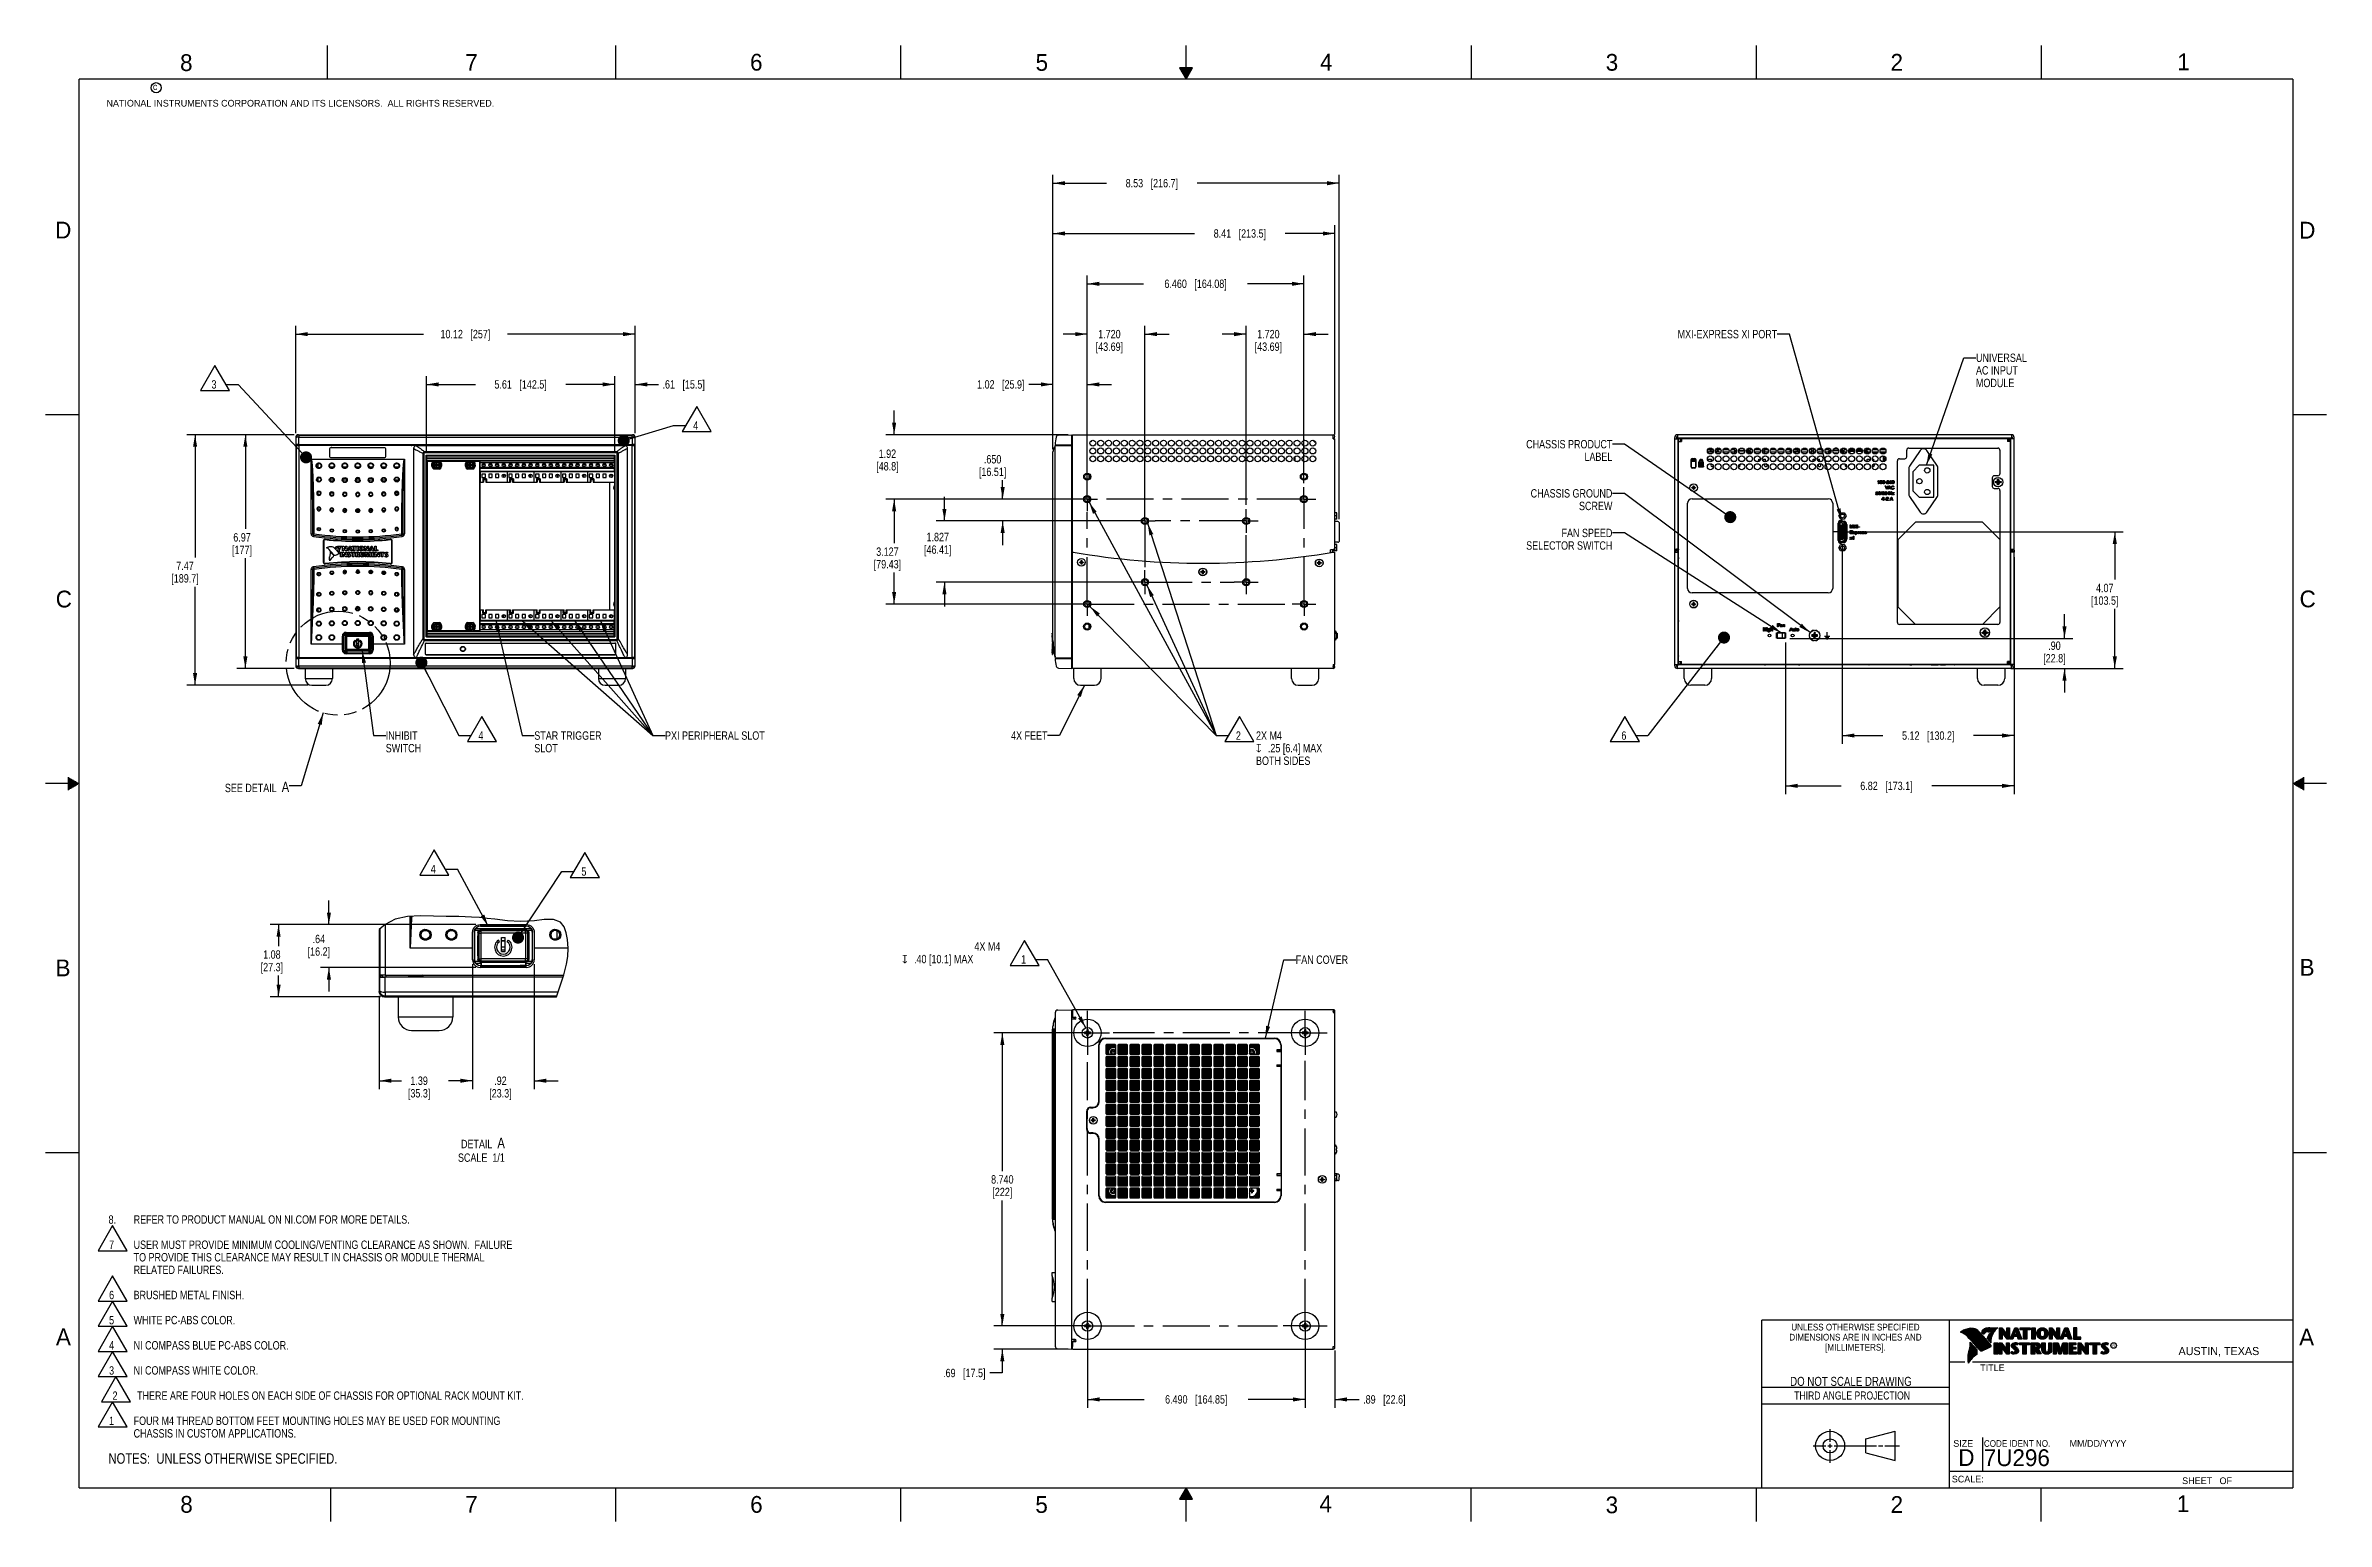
# Model space of a CAD drawing. Header units: inches. Extents: x 0 to 34, y 0 to 22.
import ezdxf

# ---------------------------------------------------------------- set-up
doc = ezdxf.new("R2010")
doc.units = ezdxf.units.IN
doc.header["$LTSCALE"] = 1.87
doc.header["$MEASUREMENT"] = 0
doc.linetypes.add('CENTER', pattern=[0.6, 0.375, -0.075, 0.075, -0.075])
doc.linetypes.add('PHANTOM', pattern=[0.8, 0.45, -0.05, 0.1, -0.05, 0.1, -0.05])
doc.layers.get('0').update_dxf_attribs({"linetype": 'CONTINUOUS'})
for name, color, linetype in [('02___PRT_ALL_AXES', 7, 'CONTINUOUS'), ('06___PRT_ALL_SURFS', 7, 'CONTINUOUS'), ('3_ALL_AXES', 7, 'CONTINUOUS'), ('COSMETIC', 7, 'CONTINUOUS'), ('DATUMCURVES', 7, 'CONTINUOUS'), ('DEFAULT_3', 7, 'PHANTOM'), ('DETAIL', 7, 'CONTINUOUS'), ('DIMENSIONS', 7, 'CONTINUOUS')]:
    doc.layers.add(name, color=color, linetype=linetype)
doc.styles.get("Standard").update_dxf_attribs({"font": 'txt', "width": 0.8})
doc.styles.add('TEXTSTYLE_1', font='gdt', dxfattribs={"width": 0.8})
doc.styles.add('TEXTSTYLE_2', font='txt')
doc.styles.add('TEXTSTYLE_3', font='txt', dxfattribs={"width": 0.9})
doc.dimstyles.new('DIMSTYLE_1', dxfattribs={"dimtxt": 0.125, "dimasz": 0.18, "dimexe": 0.18, "dimexo": 0.0625, "dimgap": 0.09, "dimtad": 0, "dimtih": 1, "dimtoh": 1, "dimlfac": 2, "dimzin": 4, "dimdsep": 46, "dimtxsty": 'STANDARD', "dimblk": '_FILLED', "dimblk1": '_FILLED', "dimblk2": '_FILLED', "dimcen": 0.09, "dimadec": 0, "dimazin": 0, "dimtfac": 1, "dimtofl": 0, "dimtmove": 0, "dimatfit": 3, "dimldrblk": '_FILLED', "dimfxl": 1, "dimtolj": 1, "dimtzin": 4, "dimarcsym": 0})
doc.dimstyles.new('DIMSTYLE_2', dxfattribs={"dimtxt": 0.125, "dimasz": 0.18, "dimexe": 0.18, "dimexo": 0.0625, "dimgap": 0.09, "dimtad": 0, "dimtih": 1, "dimtoh": 1, "dimzin": 4, "dimdsep": 46, "dimtxsty": 'STANDARD', "dimblk": '_FILLED', "dimblk1": '_FILLED', "dimblk2": '_FILLED', "dimcen": 0.09, "dimadec": 0, "dimazin": 0, "dimtfac": 1, "dimtofl": 0, "dimtmove": 0, "dimatfit": 3, "dimldrblk": '_FILLED', "dimfxl": 1, "dimtolj": 1, "dimtzin": 4, "dimarcsym": 0})
doc.dimstyles.new('DIMSTYLE_3', dxfattribs={"dimtxt": 0.125, "dimasz": 0.18, "dimexe": 0.18, "dimexo": 0.0625, "dimgap": 0.09, "dimtad": 0, "dimtih": 1, "dimtoh": 1, "dimdec": 3, "dimlfac": 2, "dimzin": 4, "dimdsep": 46, "dimtxsty": 'STANDARD', "dimblk": '_FILLED', "dimblk1": '_FILLED', "dimblk2": '_FILLED', "dimcen": 0.09, "dimadec": 0, "dimazin": 0, "dimtp": 0.001, "dimtm": 0.001, "dimtfac": 1, "dimtdec": 3, "dimtofl": 0, "dimtmove": 0, "dimatfit": 3, "dimldrblk": '_FILLED', "dimfxl": 1, "dimtolj": 1, "dimtzin": 4, "dimarcsym": 0})
doc.dimstyles.get("Standard").update_dxf_attribs({"dimtxt": 0.125, "dimasz": 0.18, "dimexe": 0.18, "dimexo": 0.0625, "dimgap": 0.09, "dimtad": 0, "dimtih": 1, "dimtoh": 1, "dimdec": 3, "dimzin": 4, "dimdsep": 46, "dimtxsty": 'STANDARD', "dimblk": '_FILLED', "dimblk1": '_FILLED', "dimblk2": '_FILLED', "dimcen": 0.09, "dimadec": 0, "dimazin": 0, "dimtol": 1, "dimtp": 0.01, "dimtm": 0.01, "dimtfac": 1, "dimtdec": 3, "dimtofl": 0, "dimtmove": 0, "dimatfit": 3, "dimldrblk": '_FILLED', "dimfxl": 1, "dimtolj": 1, "dimtzin": 4, "dimarcsym": 0})

msp = doc.modelspace()

# ---------------------------------------------------------------- texts
at = {"color": 2, "linetype": 'CONTINUOUS', "line_spacing_factor": 0.9}
for s, insert, char_height, width, attachment_point, style in [('8', (2.00464, 21.87133), 0.25, 0.25, 1, 'TEXTSTYLE_2'), ('7', (6.25565, 21.87429), 0.25, 0.25, 1, 'TEXTSTYLE_2'), ('6', (10.50119, 21.87725), 0.25, 0.25, 1, 'TEXTSTYLE_2'), ('5', (14.75766, 21.87474), 0.25, 0.25, 1, 'TEXTSTYLE_2'), ('4', (18.99773, 21.8777), 0.25, 0.25, 1, 'TEXTSTYLE_2'), ('3', (23.25697, 21.87594), 0.25, 0.25, 1, 'TEXTSTYLE_2'), ('2', (27.50251, 21.87616), 0.25, 0.25, 1, 'TEXTSTYLE_2'), ('1', (31.77814, 21.88259), 0.25, 0.25, 1, 'TEXTSTYLE_2'), ('NATIONAL INSTRUMENTS CORPORATION AND ITS LICENSORS.  ALL RIGHTS RESERVED.', (0.90712, 21.19112), 0.1, 7.3, 1, 'TEXTSTYLE_2'), ('c', (1.59898, 21.43883), 0.1, 0.1, 1, 'TEXTSTYLE_2'), ('D', (0.14243, 19.375), 0.25, 0.25, 1, 'TEXTSTYLE_2'), ('D', (33.59469, 19.37364), 0.25, 0.25, 1, 'TEXTSTYLE_2'), ('C', (0.15083, 13.87462), 0.25, 0.25, 1, 'TEXTSTYLE_2'), ('C', (33.6004, 13.87673), 0.25, 0.25, 1, 'TEXTSTYLE_2'), ('B', (0.14837, 8.37572), 0.25, 0.25, 1, 'TEXTSTYLE_2'), ('B', (33.6006, 8.38454), 0.25, 0.25, 1, 'TEXTSTYLE_2'), ('A', (0.15407, 2.87607), 0.25, 0.25, 1, 'TEXTSTYLE_2'), ('DIMENSIONS ARE IN INCHES AND', (26.97988, 2.79593), 0.1, 2.52, 2, 'TEXTSTYLE_3'), ('UNLESS OTHERWISE SPECIFIED', (26.97988, 2.94593), 0.1, 2.34, 2, 'TEXTSTYLE_3'), ('A', (33.5939, 2.87275), 0.25, 0.25, 1, 'TEXTSTYLE_2'), ('[MILLIMETERS].', (26.97988, 2.64593), 0.1, 1.26, 2, 'TEXTSTYLE_3'), ('R', (30.80762, 2.64135), 0.04198, 0.041979, 1, 'TEXTSTYLE_2'), ('AUSTIN, TEXAS', (31.79573, 2.599), 0.12, 1.56, 1, 'TEXTSTYLE_2'), ('TITLE', (28.8397, 2.33972), 0.1, 0.5, 1, 'TEXTSTYLE_2'), ('SIZE', (28.43795, 1.21181), 0.1, 0.4, 1, 'TEXTSTYLE_2'), ('CODE IDENT NO.', (28.89492, 1.21148), 0.1, 1.26, 1, 'TEXTSTYLE_3'), ('MM/DD/YYYY', (30.17212, 1.21211), 0.1, 1, 1, 'TEXTSTYLE_2'), ('SCALE:', (28.41638, 0.68064), 0.1, 0.6, 1, 'TEXTSTYLE_2'), ('8', (2.00741, 0.37911), 0.25, 0.25, 1, 'TEXTSTYLE_2'), ('7', (6.25527, 0.37866), 0.25, 0.25, 1, 'TEXTSTYLE_2'), ('6', (10.50327, 0.37843), 0.25, 0.25, 1, 'TEXTSTYLE_2'), ('5', (14.75404, 0.37622), 0.25, 0.25, 1, 'TEXTSTYLE_2'), ('4', (18.98838, 0.38692), 0.25, 0.25, 1, 'TEXTSTYLE_2'), ('3', (23.25553, 0.37104), 0.25, 0.25, 1, 'TEXTSTYLE_2'), ('2', (27.50353, 0.37628), 0.25, 0.25, 1, 'TEXTSTYLE_2'), ('1', (31.77062, 0.38897), 0.25, 0.25, 1, 'TEXTSTYLE_2'), ('SHEET   OF', (31.84991, 0.65572), 0.1, 1, 1, 'TEXTSTYLE_2')]:
    msp.add_mtext(s, dxfattribs=dict(at, insert=insert, char_height=char_height, width=width, attachment_point=attachment_point, style=style))
at = {"color": 7, "linetype": 'CONTINUOUS', "insert": (26.91267, 2.15489), "char_height": 0.135, "width": 2.16, "attachment_point": 2, "line_spacing_factor": 0.9}
msp.add_mtext('DO NOT SCALE DRAWING', dxfattribs=at)
at = {"color": 2, "linetype": 'CONTINUOUS', "insert": (26.9296, 1.93677), "char_height": 0.12, "width": 2.112, "attachment_point": 2, "line_spacing_factor": 0.9}
msp.add_mtext('THIRD ANGLE PROJECTION', dxfattribs=at)
at = {"color": 7, "linetype": 'CONTINUOUS', "char_height": 0.25, "attachment_point": 1, "line_spacing_factor": 0.9, "style": 'TEXTSTYLE_2'}
for s, insert, width in [('D  ', (28.51282, 1.07639), 0.75), ('7U296', (28.89285, 1.07447), 1.25)]:
    msp.add_mtext(s, dxfattribs=dict(at, insert=insert, width=width))
at = {"layer": 'DETAIL', "color": 2, "linetype": 'CONTINUOUS', "char_height": 0.125, "line_spacing_factor": 0.9}
for s, insert, width, attachment_point in [('MXI-EXPRESS XI PORT', (25.81422, 17.7617), 1.9, 3), ('UNIVERSAL\\PAC INPUT \\PMODULE', (28.77635, 17.40891), 0.9, 1), ('CHASSIS PRODUCT\\PLABEL', (23.35624, 16.12097), 1.5, 3), ('CHASSIS GROUND\\PSCREW', (23.35624, 15.38788), 1.4, 3), ('FAN SPEED\\PSELECTOR SWITCH', (23.35624, 14.79791), 1.5, 3), ('INHIBIT\\PSWITCH', (5.07008, 11.7772), 0.7, 1), ('STAR TRIGGER\\PSLOT', (7.2849, 11.7772), 1.2, 1), ('PXI PERIPHERAL SLOT', (9.23413, 11.7772), 1.9, 1), ('4X FEET', (14.93513, 11.7772), 0.7, 3), ('SEE DETAIL  \\H0.156;A', (3.63095, 11.0272), 1.3248, 3), ('FAN COVER', (18.63622, 8.43617), 0.9, 1), ('DETAIL  \\H0.156;A\\P\\H0.125;SCALE  1/1', (6.846, 5.7193), 1, 3)]:
    msp.add_mtext(s, dxfattribs=dict(at, insert=insert, width=width, attachment_point=attachment_point))

# ---------------------------------------------------------------- blocks, each defined once
blk = doc.blocks.new('_FILLED')
at = {"color": 0, "linetype": 'BYBLOCK'}
blk.add_solid([(0, 0), (-1, 0.17), (-1, -0.17)], dxfattribs=at)
blk = doc.blocks.new('*D0')
at = {"layer": 'DIMENSIONS', "color": 2, "linetype": 'CONTINUOUS'}
for p, q in [((3.728, 16.222), (3.728, 17.824)), ((3.728, 17.699), (5.633, 17.699)), ((8.788, 17.699), (6.883, 17.699)), ((8.788, 16.222), (8.788, 17.824))]:
    blk.add_line(p, q, dxfattribs=at)
at = {"layer": 'DIMENSIONS', "color": 2, "linetype": 'CONTINUOUS', "xscale": 0.18, "yscale": 0.18, "zscale": 0.18, "rotation": 180}
blk.add_blockref('_FILLED', (3.728, 17.699), dxfattribs=at)
at = {"layer": 'DIMENSIONS', "color": 2, "linetype": 'CONTINUOUS', "xscale": 0.18, "yscale": 0.18, "zscale": 0.18}
blk.add_blockref('_FILLED', (8.788, 17.699), dxfattribs=at)
at = {"layer": 'DIMENSIONS', "color": 2, "linetype": 'CONTINUOUS', "insert": (6.258, 17.762), "char_height": 0.125, "width": 1.125, "attachment_point": 2, "line_spacing_factor": 0.9}
blk.add_mtext('10.12{\\Ftxt.shx;\\W1.000000;\\H0.125000; }[257]', dxfattribs=at)
blk = doc.blocks.new('*D1')
at = {"layer": 'DIMENSIONS', "color": 2, "linetype": 'CONTINUOUS'}
for p, q in [((3.706, 16.199), (2.853, 16.199)), ((2.978, 16.199), (2.978, 14.794)), ((2.978, 12.715), (2.978, 14.357)), ((3.706, 12.715), (2.853, 12.715))]:
    blk.add_line(p, q, dxfattribs=at)
at = {"layer": 'DIMENSIONS', "color": 2, "linetype": 'CONTINUOUS', "xscale": 0.18, "yscale": 0.18, "zscale": 0.18}
for p, rotation in [((2.978, 16.199), 90), ((2.978, 12.715), 270)]:
    blk.add_blockref('_FILLED', p, dxfattribs=dict(at, rotation=rotation))
at = {"layer": 'DIMENSIONS', "color": 2, "linetype": 'CONTINUOUS', "insert": (2.928, 14.732), "char_height": 0.125, "width": 0.5, "attachment_point": 2, "line_spacing_factor": 0.9}
blk.add_mtext('6.97\\P[177]', dxfattribs=at)
blk = doc.blocks.new('*D2')
at = {"layer": 'DIMENSIONS', "color": 2, "linetype": 'CONTINUOUS'}
for p, q in [((3.706, 16.199), (2.103, 16.199)), ((2.228, 16.199), (2.228, 14.37)), ((2.228, 12.465), (2.228, 13.933)), ((3.907, 12.465), (2.103, 12.465))]:
    blk.add_line(p, q, dxfattribs=at)
at = {"layer": 'DIMENSIONS', "color": 2, "linetype": 'CONTINUOUS', "xscale": 0.18, "yscale": 0.18, "zscale": 0.18}
for p, rotation in [((2.228, 16.199), 90), ((2.228, 12.465), 270)]:
    blk.add_blockref('_FILLED', p, dxfattribs=dict(at, rotation=rotation))
at = {"layer": 'DIMENSIONS', "color": 2, "linetype": 'CONTINUOUS', "insert": (2.078, 14.308), "char_height": 0.125, "width": 0.7, "attachment_point": 2, "line_spacing_factor": 0.9}
blk.add_mtext('7.47\\P[189.7]', dxfattribs=at)
blk = doc.blocks.new('*D3')
at = {"layer": 'DIMENSIONS', "color": 2, "linetype": 'CONTINUOUS'}
for p, q in [((6.364, 8.307), (6.364, 6.444)), ((4.973, 7.837), (4.973, 6.444)), ((4.973, 6.569), (5.306, 6.569)), ((6.364, 6.569), (6.031, 6.569))]:
    blk.add_line(p, q, dxfattribs=at)
at = {"layer": 'DIMENSIONS', "color": 2, "linetype": 'CONTINUOUS', "xscale": 0.18, "yscale": 0.18, "zscale": 0.18, "rotation": 180}
blk.add_blockref('_FILLED', (4.973, 6.569), dxfattribs=at)
at = {"layer": 'DIMENSIONS', "color": 2, "linetype": 'CONTINUOUS', "xscale": 0.18, "yscale": 0.18, "zscale": 0.18}
blk.add_blockref('_FILLED', (6.364, 6.569), dxfattribs=at)
at = {"layer": 'DIMENSIONS', "color": 2, "linetype": 'CONTINUOUS', "insert": (5.568, 6.632), "char_height": 0.125, "width": 0.6, "attachment_point": 2, "line_spacing_factor": 0.9}
blk.add_mtext('1.39\\P[35.3]', dxfattribs=at)
blk = doc.blocks.new('*D4')
at = {"layer": 'DIMENSIONS', "color": 2, "linetype": 'CONTINUOUS'}
for p, q in [((6.364, 8.307), (6.364, 6.444)), ((7.283, 8.307), (7.283, 6.444)), ((6.364, 6.569), (6.004, 6.569)), ((7.283, 6.569), (7.643, 6.569))]:
    blk.add_line(p, q, dxfattribs=at)
at = {"layer": 'DIMENSIONS', "color": 2, "linetype": 'CONTINUOUS', "xscale": 0.18, "yscale": 0.18, "zscale": 0.18}
blk.add_blockref('_FILLED', (6.364, 6.569), dxfattribs=at)
at = {"layer": 'DIMENSIONS', "color": 2, "linetype": 'CONTINUOUS', "xscale": 0.18, "yscale": 0.18, "zscale": 0.18, "rotation": 180}
blk.add_blockref('_FILLED', (7.283, 6.569), dxfattribs=at)
at = {"layer": 'DIMENSIONS', "color": 2, "linetype": 'CONTINUOUS', "insert": (6.78, 6.632), "char_height": 0.125, "width": 0.6, "attachment_point": 2, "line_spacing_factor": 0.9}
blk.add_mtext('.92\\P[23.3]', dxfattribs=at)
blk = doc.blocks.new('*D5')
at = {"layer": 'DIMENSIONS', "color": 2, "linetype": 'CONTINUOUS'}
for p, q in [((6.414, 8.896), (3.348, 8.896)), ((3.473, 8.896), (3.473, 8.575)), ((3.473, 7.82), (3.473, 8.138)), ((4.99, 7.82), (3.348, 7.82))]:
    blk.add_line(p, q, dxfattribs=at)
at = {"layer": 'DIMENSIONS', "color": 2, "linetype": 'CONTINUOUS', "xscale": 0.18, "yscale": 0.18, "zscale": 0.18}
for p, rotation in [((3.473, 8.896), 90), ((3.473, 7.82), 270)]:
    blk.add_blockref('_FILLED', p, dxfattribs=dict(at, rotation=rotation))
at = {"layer": 'DIMENSIONS', "color": 2, "linetype": 'CONTINUOUS', "insert": (3.373, 8.513), "char_height": 0.125, "width": 0.6, "attachment_point": 2, "line_spacing_factor": 0.9}
blk.add_mtext('1.08\\P[27.3]', dxfattribs=at)
blk = doc.blocks.new('*D6')
at = {"layer": 'DIMENSIONS', "color": 2, "linetype": 'CONTINUOUS'}
for p, q in [((4.223, 8.896), (4.223, 9.256)), ((6.414, 8.896), (4.098, 8.896)), ((6.414, 8.258), (4.098, 8.258)), ((4.223, 8.258), (4.223, 7.898))]:
    blk.add_line(p, q, dxfattribs=at)
at = {"layer": 'DIMENSIONS', "color": 2, "linetype": 'CONTINUOUS', "xscale": 0.18, "yscale": 0.18, "zscale": 0.18}
for p, rotation in [((4.223, 8.896), 270), ((4.223, 8.258), 90)]:
    blk.add_blockref('_FILLED', p, dxfattribs=dict(at, rotation=rotation))
at = {"layer": 'DIMENSIONS', "color": 2, "linetype": 'CONTINUOUS', "insert": (4.073, 8.745), "char_height": 0.125, "width": 0.6, "attachment_point": 2, "line_spacing_factor": 0.9}
blk.add_mtext('.64\\P[16.2]', dxfattribs=at)
blk = doc.blocks.new('*D7')
at = {"layer": 'DIMENSIONS', "color": 2, "linetype": 'CONTINUOUS'}
for p, q in [((15.017, 15.983), (15.017, 20.074)), ((19.283, 14.942), (19.283, 20.074)), ((15.017, 19.949), (15.816, 19.949)), ((19.283, 19.949), (17.166, 19.949))]:
    blk.add_line(p, q, dxfattribs=at)
at = {"layer": 'DIMENSIONS', "color": 2, "linetype": 'CONTINUOUS', "xscale": 0.18, "yscale": 0.18, "zscale": 0.18, "rotation": 180}
blk.add_blockref('_FILLED', (15.017, 19.949), dxfattribs=at)
at = {"layer": 'DIMENSIONS', "color": 2, "linetype": 'CONTINUOUS', "xscale": 0.18, "yscale": 0.18, "zscale": 0.18}
blk.add_blockref('_FILLED', (19.283, 19.949), dxfattribs=at)
at = {"layer": 'DIMENSIONS', "color": 2, "linetype": 'CONTINUOUS', "insert": (16.491, 20.012), "char_height": 0.125, "width": 1.225, "attachment_point": 2, "line_spacing_factor": 0.9}
blk.add_mtext('8.53{\\Ftxt.shx;\\W1.000000;\\H0.125000; }[216.7]', dxfattribs=at)
blk = doc.blocks.new('*D8')
at = {"layer": 'DIMENSIONS', "color": 2, "linetype": 'CONTINUOUS'}
for p, q in [((15.468, 7.283), (14.137, 7.283)), ((14.262, 7.283), (14.262, 5.223)), ((14.262, 2.913), (14.262, 4.786)), ((15.468, 2.913), (14.137, 2.913))]:
    blk.add_line(p, q, dxfattribs=at)
at = {"layer": 'DIMENSIONS', "color": 2, "linetype": 'CONTINUOUS', "xscale": 0.18, "yscale": 0.18, "zscale": 0.18}
for p, rotation in [((14.262, 7.283), 90), ((14.262, 2.913), 270)]:
    blk.add_blockref('_FILLED', p, dxfattribs=dict(at, rotation=rotation))
at = {"layer": 'DIMENSIONS', "color": 2, "linetype": 'CONTINUOUS', "insert": (14.262, 5.161), "char_height": 0.125, "width": 0.5, "attachment_point": 2, "line_spacing_factor": 0.9}
blk.add_mtext('8.740\\P[222]', dxfattribs=at)
blk = doc.blocks.new('*D9')
at = {"layer": 'DIMENSIONS', "color": 2, "linetype": 'CONTINUOUS'}
for p, q in [((14.262, 2.913), (14.262, 3.273)), ((15.468, 2.913), (14.137, 2.913)), ((15.245, 2.568), (14.137, 2.568)), ((14.262, 2.568), (14.262, 2.213)), ((14.262, 2.213), (14.074, 2.213))]:
    blk.add_line(p, q, dxfattribs=at)
at = {"layer": 'DIMENSIONS', "color": 2, "linetype": 'CONTINUOUS', "xscale": 0.18, "yscale": 0.18, "zscale": 0.18}
for p, rotation in [((14.262, 2.913), 270), ((14.262, 2.568), 90)]:
    blk.add_blockref('_FILLED', p, dxfattribs=dict(at, rotation=rotation))
at = {"layer": 'DIMENSIONS', "color": 2, "linetype": 'CONTINUOUS', "insert": (14.011, 2.275), "char_height": 0.125, "width": 1.025, "attachment_point": 3, "line_spacing_factor": 0.9}
blk.add_mtext('.69{\\Ftxt.shx;\\W1.000000;\\H0.125000; }[17.5]', dxfattribs=at)
blk = doc.blocks.new('*D10')
at = {"layer": 'DIMENSIONS', "color": 2, "linetype": 'CONTINUOUS'}
for p, q in [((15.531, 2.851), (15.531, 1.693)), ((18.776, 2.851), (18.776, 1.693)), ((15.531, 1.818), (16.378, 1.818)), ((18.776, 1.818), (17.928, 1.818))]:
    blk.add_line(p, q, dxfattribs=at)
at = {"layer": 'DIMENSIONS', "color": 2, "linetype": 'CONTINUOUS', "xscale": 0.18, "yscale": 0.18, "zscale": 0.18, "rotation": 180}
blk.add_blockref('_FILLED', (15.531, 1.818), dxfattribs=at)
at = {"layer": 'DIMENSIONS', "color": 2, "linetype": 'CONTINUOUS', "xscale": 0.18, "yscale": 0.18, "zscale": 0.18}
blk.add_blockref('_FILLED', (18.776, 1.818), dxfattribs=at)
at = {"layer": 'DIMENSIONS', "color": 2, "linetype": 'CONTINUOUS', "insert": (17.153, 1.881), "char_height": 0.125, "width": 1.425, "attachment_point": 2, "line_spacing_factor": 0.9}
blk.add_mtext('6.490{\\Ftxt.shx;\\W1.000000;\\H0.125000; }[164.85]', dxfattribs=at)
blk = doc.blocks.new('*D11')
at = {"layer": 'DIMENSIONS', "color": 2, "linetype": 'CONTINUOUS'}
for p, q in [((18.776, 2.851), (18.776, 1.693)), ((19.22, 2.546), (19.22, 1.693)), ((18.776, 1.818), (18.416, 1.818)), ((19.22, 1.818), (19.579, 1.818))]:
    blk.add_line(p, q, dxfattribs=at)
at = {"layer": 'DIMENSIONS', "color": 2, "linetype": 'CONTINUOUS', "xscale": 0.18, "yscale": 0.18, "zscale": 0.18}
blk.add_blockref('_FILLED', (18.776, 1.818), dxfattribs=at)
at = {"layer": 'DIMENSIONS', "color": 2, "linetype": 'CONTINUOUS', "xscale": 0.18, "yscale": 0.18, "zscale": 0.18, "rotation": 180}
blk.add_blockref('_FILLED', (19.22, 1.818), dxfattribs=at)
at = {"layer": 'DIMENSIONS', "color": 2, "linetype": 'CONTINUOUS', "insert": (19.641, 1.881), "char_height": 0.125, "width": 1.025, "attachment_point": 1, "line_spacing_factor": 0.9}
blk.add_mtext('.89{\\Ftxt.shx;\\W1.000000;\\H0.125000; }[22.6]', dxfattribs=at)
blk = doc.blocks.new('*D12')
at = {"layer": 'DIMENSIONS', "color": 2, "linetype": 'CONTINUOUS'}
for p, q in [((26.784, 14.564), (26.784, 11.59)), ((29.346, 14.375), (29.346, 11.59)), ((26.784, 11.715), (27.39, 11.715)), ((29.346, 11.715), (28.74, 11.715))]:
    blk.add_line(p, q, dxfattribs=at)
at = {"layer": 'DIMENSIONS', "color": 2, "linetype": 'CONTINUOUS', "xscale": 0.18, "yscale": 0.18, "zscale": 0.18, "rotation": 180}
blk.add_blockref('_FILLED', (26.784, 11.715), dxfattribs=at)
at = {"layer": 'DIMENSIONS', "color": 2, "linetype": 'CONTINUOUS', "xscale": 0.18, "yscale": 0.18, "zscale": 0.18}
blk.add_blockref('_FILLED', (29.346, 11.715), dxfattribs=at)
at = {"layer": 'DIMENSIONS', "color": 2, "linetype": 'CONTINUOUS', "insert": (28.065, 11.777), "char_height": 0.125, "width": 1.225, "attachment_point": 2, "line_spacing_factor": 0.9}
blk.add_mtext('5.12{\\Ftxt.shx;\\W1.000000;\\H0.125000; }[130.2]', dxfattribs=at)
blk = doc.blocks.new('*D13')
at = {"layer": 'DIMENSIONS', "color": 2, "linetype": 'CONTINUOUS'}
for p, q in [((25.939, 13.102), (25.939, 10.84)), ((29.346, 12.692), (29.346, 10.84)), ((25.939, 10.965), (26.767, 10.965)), ((29.346, 10.965), (28.117, 10.965))]:
    blk.add_line(p, q, dxfattribs=at)
at = {"layer": 'DIMENSIONS', "color": 2, "linetype": 'CONTINUOUS', "xscale": 0.18, "yscale": 0.18, "zscale": 0.18, "rotation": 180}
blk.add_blockref('_FILLED', (25.939, 10.965), dxfattribs=at)
at = {"layer": 'DIMENSIONS', "color": 2, "linetype": 'CONTINUOUS', "xscale": 0.18, "yscale": 0.18, "zscale": 0.18}
blk.add_blockref('_FILLED', (29.346, 10.965), dxfattribs=at)
at = {"layer": 'DIMENSIONS', "color": 2, "linetype": 'CONTINUOUS', "insert": (27.442, 11.027), "char_height": 0.125, "width": 1.225, "attachment_point": 2, "line_spacing_factor": 0.9}
blk.add_mtext('6.82{\\Ftxt.shx;\\W1.000000;\\H0.125000; }[173.1]', dxfattribs=at)
blk = doc.blocks.new('*D14')
at = {"layer": 'DIMENSIONS', "color": 2, "linetype": 'CONTINUOUS'}
for p, q in [((30.096, 13.164), (30.096, 13.524)), ((26.001, 13.164), (30.221, 13.164)), ((29.298, 12.715), (30.221, 12.715)), ((30.096, 12.715), (30.096, 12.355))]:
    blk.add_line(p, q, dxfattribs=at)
at = {"layer": 'DIMENSIONS', "color": 2, "linetype": 'CONTINUOUS', "xscale": 0.18, "yscale": 0.18, "zscale": 0.18}
for p, rotation in [((30.096, 13.164), 270), ((30.096, 12.715), 90)]:
    blk.add_blockref('_FILLED', p, dxfattribs=dict(at, rotation=rotation))
at = {"layer": 'DIMENSIONS', "color": 2, "linetype": 'CONTINUOUS', "insert": (29.946, 13.117), "char_height": 0.125, "width": 0.6, "attachment_point": 2, "line_spacing_factor": 0.9}
blk.add_mtext('.90\\P[22.8]', dxfattribs=at)
blk = doc.blocks.new('*D15')
at = {"layer": 'DIMENSIONS', "color": 2, "linetype": 'CONTINUOUS'}
for p, q in [((26.972, 14.752), (30.971, 14.752)), ((30.846, 14.752), (30.846, 14.04)), ((30.846, 12.715), (30.846, 13.602)), ((29.298, 12.715), (30.971, 12.715))]:
    blk.add_line(p, q, dxfattribs=at)
at = {"layer": 'DIMENSIONS', "color": 2, "linetype": 'CONTINUOUS', "xscale": 0.18, "yscale": 0.18, "zscale": 0.18}
for p, rotation in [((30.846, 14.752), 90), ((30.846, 12.715), 270)]:
    blk.add_blockref('_FILLED', p, dxfattribs=dict(at, rotation=rotation))
at = {"layer": 'DIMENSIONS', "color": 2, "linetype": 'CONTINUOUS', "insert": (30.696, 13.977), "char_height": 0.125, "width": 0.7, "attachment_point": 2, "line_spacing_factor": 0.9}
blk.add_mtext('4.07\\P[103.5]', dxfattribs=at)
blk = doc.blocks.new('*D16')
at = {"layer": 'DIMENSIONS', "color": 2, "linetype": 'CONTINUOUS'}
for p, q in [((15.465, 15.239), (12.524, 15.239)), ((12.649, 15.239), (12.649, 14.582)), ((12.649, 13.675), (12.649, 14.144)), ((15.465, 13.675), (12.524, 13.675))]:
    blk.add_line(p, q, dxfattribs=at)
at = {"layer": 'DIMENSIONS', "color": 2, "linetype": 'CONTINUOUS', "xscale": 0.18, "yscale": 0.18, "zscale": 0.18}
for p, rotation in [((12.649, 15.239), 90), ((12.649, 13.675), 270)]:
    blk.add_blockref('_FILLED', p, dxfattribs=dict(at, rotation=rotation))
at = {"layer": 'DIMENSIONS', "color": 2, "linetype": 'CONTINUOUS', "insert": (12.549, 14.519), "char_height": 0.125, "width": 0.7, "attachment_point": 2, "line_spacing_factor": 0.9}
blk.add_mtext('3.127\\P[79.43]', dxfattribs=at)
blk = doc.blocks.new('*D17')
at = {"layer": 'DIMENSIONS', "color": 2, "linetype": 'CONTINUOUS'}
for p, q in [((15.017, 16.008), (15.017, 17.074)), ((15.528, 15.301), (15.528, 17.074)), ((15.017, 16.949), (14.655, 16.949)), ((15.528, 16.949), (15.888, 16.949))]:
    blk.add_line(p, q, dxfattribs=at)
at = {"layer": 'DIMENSIONS', "color": 2, "linetype": 'CONTINUOUS', "xscale": 0.18, "yscale": 0.18, "zscale": 0.18}
blk.add_blockref('_FILLED', (15.017, 16.949), dxfattribs=at)
at = {"layer": 'DIMENSIONS', "color": 2, "linetype": 'CONTINUOUS', "xscale": 0.18, "yscale": 0.18, "zscale": 0.18, "rotation": 180}
blk.add_blockref('_FILLED', (15.528, 16.949), dxfattribs=at)
at = {"layer": 'DIMENSIONS', "color": 2, "linetype": 'CONTINUOUS', "insert": (14.592, 17.012), "char_height": 0.125, "width": 1.125, "attachment_point": 3, "line_spacing_factor": 0.9}
blk.add_mtext('1.02{\\Ftxt.shx;\\W1.000000;\\H0.125000; }[25.9]', dxfattribs=at)
blk = doc.blocks.new('*D18')
at = {"layer": 'DIMENSIONS', "color": 2, "linetype": 'CONTINUOUS'}
for p, q in [((12.649, 16.199), (12.649, 16.559)), ((15.245, 16.199), (12.524, 16.199)), ((15.465, 15.239), (12.524, 15.239)), ((12.649, 15.239), (12.649, 14.879))]:
    blk.add_line(p, q, dxfattribs=at)
at = {"layer": 'DIMENSIONS', "color": 2, "linetype": 'CONTINUOUS', "xscale": 0.18, "yscale": 0.18, "zscale": 0.18}
for p, rotation in [((12.649, 16.199), 270), ((12.649, 15.239), 90)]:
    blk.add_blockref('_FILLED', p, dxfattribs=dict(at, rotation=rotation))
at = {"layer": 'DIMENSIONS', "color": 2, "linetype": 'CONTINUOUS', "insert": (12.549, 15.979), "char_height": 0.125, "width": 0.6, "attachment_point": 2, "line_spacing_factor": 0.9}
blk.add_mtext('1.92\\P[48.8]', dxfattribs=at)
blk = doc.blocks.new('*D19')
at = {"layer": 'DIMENSIONS', "color": 2, "linetype": 'CONTINUOUS'}
for p, q in [((5.678, 15.953), (5.678, 17.074)), ((8.483, 15.953), (8.483, 17.074)), ((5.678, 16.949), (6.406, 16.949)), ((8.483, 16.949), (7.756, 16.949))]:
    blk.add_line(p, q, dxfattribs=at)
at = {"layer": 'DIMENSIONS', "color": 2, "linetype": 'CONTINUOUS', "xscale": 0.18, "yscale": 0.18, "zscale": 0.18, "rotation": 180}
blk.add_blockref('_FILLED', (5.678, 16.949), dxfattribs=at)
at = {"layer": 'DIMENSIONS', "color": 2, "linetype": 'CONTINUOUS', "xscale": 0.18, "yscale": 0.18, "zscale": 0.18}
blk.add_blockref('_FILLED', (8.483, 16.949), dxfattribs=at)
at = {"layer": 'DIMENSIONS', "color": 2, "linetype": 'CONTINUOUS', "insert": (7.081, 17.012), "char_height": 0.125, "width": 1.225, "attachment_point": 2, "line_spacing_factor": 0.9}
blk.add_mtext('5.61{\\Ftxt.shx;\\W1.000000;\\H0.125000; }[142.5]', dxfattribs=at)
blk = doc.blocks.new('*D20')
at = {"layer": 'DIMENSIONS', "color": 2, "linetype": 'CONTINUOUS'}
for p, q in [((8.483, 15.953), (8.483, 17.074)), ((8.788, 16.222), (8.788, 17.074)), ((8.483, 16.949), (8.123, 16.949)), ((8.788, 16.949), (9.134, 16.949))]:
    blk.add_line(p, q, dxfattribs=at)
at = {"layer": 'DIMENSIONS', "color": 2, "linetype": 'CONTINUOUS', "xscale": 0.18, "yscale": 0.18, "zscale": 0.18}
blk.add_blockref('_FILLED', (8.483, 16.949), dxfattribs=at)
at = {"layer": 'DIMENSIONS', "color": 2, "linetype": 'CONTINUOUS', "xscale": 0.18, "yscale": 0.18, "zscale": 0.18, "rotation": 180}
blk.add_blockref('_FILLED', (8.788, 16.949), dxfattribs=at)
at = {"layer": 'DIMENSIONS', "color": 2, "linetype": 'CONTINUOUS', "insert": (9.196, 17.012), "char_height": 0.125, "width": 1.025, "attachment_point": 1, "line_spacing_factor": 0.9}
blk.add_mtext('.61{\\Ftxt.shx;\\W1.000000;\\H0.125000; }[15.5]', dxfattribs=at)
blk = doc.blocks.new('*D21')
at = {"layer": 'DIMENSIONS', "color": 2, "linetype": 'CONTINUOUS'}
for p, q in [((15.528, 17.699), (15.168, 17.699)), ((15.528, 15.301), (15.528, 17.824)), ((16.388, 14.976), (16.388, 17.824)), ((16.388, 17.699), (16.748, 17.699))]:
    blk.add_line(p, q, dxfattribs=at)
at = {"layer": 'DIMENSIONS', "color": 2, "linetype": 'CONTINUOUS', "xscale": 0.18, "yscale": 0.18, "zscale": 0.18}
blk.add_blockref('_FILLED', (15.528, 17.699), dxfattribs=at)
at = {"layer": 'DIMENSIONS', "color": 2, "linetype": 'CONTINUOUS', "xscale": 0.18, "yscale": 0.18, "zscale": 0.18, "rotation": 180}
blk.add_blockref('_FILLED', (16.388, 17.699), dxfattribs=at)
at = {"layer": 'DIMENSIONS', "color": 2, "linetype": 'CONTINUOUS', "insert": (15.858, 17.762), "char_height": 0.125, "width": 0.7, "attachment_point": 2, "line_spacing_factor": 0.9}
blk.add_mtext('1.720\\P[43.69]', dxfattribs=at)
blk = doc.blocks.new('*D22')
at = {"layer": 'DIMENSIONS', "color": 2, "linetype": 'CONTINUOUS'}
for p, q in [((13.399, 14.914), (13.399, 15.274)), ((16.325, 14.914), (13.274, 14.914)), ((16.326, 14), (13.274, 14)), ((13.399, 14), (13.399, 13.64))]:
    blk.add_line(p, q, dxfattribs=at)
at = {"layer": 'DIMENSIONS', "color": 2, "linetype": 'CONTINUOUS', "xscale": 0.18, "yscale": 0.18, "zscale": 0.18}
for p, rotation in [((13.399, 14.914), 270), ((13.399, 14), 90)]:
    blk.add_blockref('_FILLED', p, dxfattribs=dict(at, rotation=rotation))
at = {"layer": 'DIMENSIONS', "color": 2, "linetype": 'CONTINUOUS', "insert": (13.299, 14.737), "char_height": 0.125, "width": 0.7, "attachment_point": 2, "line_spacing_factor": 0.9}
blk.add_mtext('1.827\\P[46.41]', dxfattribs=at)
blk = doc.blocks.new('*D23')
at = {"layer": 'DIMENSIONS', "color": 2, "linetype": 'CONTINUOUS'}
for p, q in [((14.267, 15.239), (14.267, 15.521)), ((15.465, 15.239), (14.142, 15.239)), ((14.267, 14.914), (14.267, 14.554)), ((16.325, 14.914), (14.392, 14.914))]:
    blk.add_line(p, q, dxfattribs=at)
at = {"layer": 'DIMENSIONS', "color": 2, "linetype": 'CONTINUOUS', "xscale": 0.18, "yscale": 0.18, "zscale": 0.18}
for p, rotation in [((14.267, 15.239), 270), ((14.267, 14.914), 90)]:
    blk.add_blockref('_FILLED', p, dxfattribs=dict(at, rotation=rotation))
at = {"layer": 'DIMENSIONS', "color": 2, "linetype": 'CONTINUOUS', "insert": (14.117, 15.896), "char_height": 0.125, "width": 0.7, "attachment_point": 2, "line_spacing_factor": 0.9}
blk.add_mtext('.650\\P[16.51]', dxfattribs=at)
blk = doc.blocks.new('*D24')
at = {"layer": 'DIMENSIONS', "color": 2, "linetype": 'CONTINUOUS'}
for p, q in [((15.017, 15.983), (15.017, 19.324)), ((15.017, 19.199), (17.128, 19.199)), ((19.22, 19.199), (18.478, 19.199)), ((19.22, 16.202), (19.22, 19.324))]:
    blk.add_line(p, q, dxfattribs=at)
at = {"layer": 'DIMENSIONS', "color": 2, "linetype": 'CONTINUOUS', "xscale": 0.18, "yscale": 0.18, "zscale": 0.18, "rotation": 180}
blk.add_blockref('_FILLED', (15.017, 19.199), dxfattribs=at)
at = {"layer": 'DIMENSIONS', "color": 2, "linetype": 'CONTINUOUS', "xscale": 0.18, "yscale": 0.18, "zscale": 0.18}
blk.add_blockref('_FILLED', (19.22, 19.199), dxfattribs=at)
at = {"layer": 'DIMENSIONS', "color": 2, "linetype": 'CONTINUOUS', "insert": (17.803, 19.262), "char_height": 0.125, "width": 1.225, "attachment_point": 2, "line_spacing_factor": 0.9}
blk.add_mtext('8.41{\\Ftxt.shx;\\W1.000000;\\H0.125000; }[213.5]', dxfattribs=at)
blk = doc.blocks.new('*D25')
at = {"layer": 'DIMENSIONS', "color": 2, "linetype": 'CONTINUOUS'}
for p, q in [((15.528, 15.479), (15.528, 18.574)), ((15.528, 18.449), (16.368, 18.449)), ((18.758, 18.449), (17.918, 18.449)), ((18.758, 15.479), (18.758, 18.574))]:
    blk.add_line(p, q, dxfattribs=at)
at = {"layer": 'DIMENSIONS', "color": 2, "linetype": 'CONTINUOUS', "xscale": 0.18, "yscale": 0.18, "zscale": 0.18, "rotation": 180}
blk.add_blockref('_FILLED', (15.528, 18.449), dxfattribs=at)
at = {"layer": 'DIMENSIONS', "color": 2, "linetype": 'CONTINUOUS', "xscale": 0.18, "yscale": 0.18, "zscale": 0.18}
blk.add_blockref('_FILLED', (18.758, 18.449), dxfattribs=at)
at = {"layer": 'DIMENSIONS', "color": 2, "linetype": 'CONTINUOUS', "insert": (17.143, 18.512), "char_height": 0.125, "width": 1.425, "attachment_point": 2, "line_spacing_factor": 0.9}
blk.add_mtext('6.460{\\Ftxt.shx;\\W1.000000;\\H0.125000; }[164.08]', dxfattribs=at)
blk = doc.blocks.new('*D26')
at = {"layer": 'DIMENSIONS', "color": 2, "linetype": 'CONTINUOUS'}
for p, q in [((17.898, 17.699), (17.538, 17.699)), ((17.898, 15.154), (17.898, 17.824)), ((18.758, 15.479), (18.758, 17.824)), ((18.758, 17.699), (19.118, 17.699))]:
    blk.add_line(p, q, dxfattribs=at)
at = {"layer": 'DIMENSIONS', "color": 2, "linetype": 'CONTINUOUS', "xscale": 0.18, "yscale": 0.18, "zscale": 0.18}
blk.add_blockref('_FILLED', (17.898, 17.699), dxfattribs=at)
at = {"layer": 'DIMENSIONS', "color": 2, "linetype": 'CONTINUOUS', "xscale": 0.18, "yscale": 0.18, "zscale": 0.18, "rotation": 180}
blk.add_blockref('_FILLED', (18.758, 17.699), dxfattribs=at)
at = {"layer": 'DIMENSIONS', "color": 2, "linetype": 'CONTINUOUS', "insert": (18.228, 17.762), "char_height": 0.125, "width": 0.7, "attachment_point": 2, "line_spacing_factor": 0.9}
blk.add_mtext('1.720\\P[43.69]', dxfattribs=at)
blk = doc.blocks.new('NOTES_HEADER_BL0', base_point=(3.1215, 0.9375))
at = {"layer": 'DETAIL', "color": 2, "linetype": 'CONTINUOUS', "width": 0.8}
blk.add_text('NOTES:  UNLESS OTHERWISE SPECIFIED.', height=0.156, dxfattribs=at).set_placement((0.9375, 0.8595))
blk = doc.blocks.new('CUSTOM_NOTE_BL1', base_point=(2.198, 2.346))
at = {"layer": 'DETAIL', "color": 2, "linetype": 'CONTINUOUS'}
for p, q in [((0.999, 2.534), (0.783, 2.159)), ((1.215, 2.159), (0.999, 2.534)), ((0.783, 2.159), (1.215, 2.159))]:
    blk.add_line(p, q, dxfattribs=at)
at = {"layer": 'DETAIL', "color": 2, "linetype": 'CONTINUOUS', "width": 0.8}
for s, p in [('3', (0.947, 2.187)), ('NI COMPASS WHITE COLOR.', (1.312, 2.188))]:
    blk.add_text(s, height=0.125, dxfattribs=at).set_placement(p)
blk = doc.blocks.new('CUSTOM_NOTE_BL2', base_point=(2.498, 2.721))
at = {"layer": 'DETAIL', "color": 2, "linetype": 'CONTINUOUS'}
for p, q in [((0.999, 2.909), (0.783, 2.534)), ((1.215, 2.534), (0.999, 2.909)), ((0.783, 2.534), (1.215, 2.534))]:
    blk.add_line(p, q, dxfattribs=at)
at = {"layer": 'DETAIL', "color": 2, "linetype": 'CONTINUOUS', "width": 0.8}
for s, p in [('4', (0.947, 2.562)), ('NI COMPASS BLUE PC-ABS COLOR.', (1.312, 2.562))]:
    blk.add_text(s, height=0.125, dxfattribs=at).set_placement(p)
blk = doc.blocks.new('CUSTOM_NOTE_BL3', base_point=(1.998, 3.096))
at = {"layer": 'DETAIL', "color": 2, "linetype": 'CONTINUOUS'}
for p, q in [((0.999, 3.284), (0.783, 2.909)), ((1.215, 2.909), (0.999, 3.284)), ((0.783, 2.909), (1.215, 2.909))]:
    blk.add_line(p, q, dxfattribs=at)
at = {"layer": 'DETAIL', "color": 2, "linetype": 'CONTINUOUS', "width": 0.8}
for s, p in [('5', (0.947, 2.937)), ('WHITE PC-ABS COLOR.', (1.312, 2.938))]:
    blk.add_text(s, height=0.125, dxfattribs=at).set_placement(p)
blk = doc.blocks.new('CUSTOM_NOTE_BL4', base_point=(4.548, 4.048))
at = {"layer": 'DETAIL', "color": 2, "linetype": 'CONTINUOUS'}
for p, q in [((0.999, 4.409), (0.783, 4.034)), ((1.215, 4.034), (0.999, 4.409)), ((0.783, 4.034), (1.215, 4.034))]:
    blk.add_line(p, q, dxfattribs=at)
at = {"layer": 'DETAIL', "color": 2, "linetype": 'CONTINUOUS', "width": 0.8}
for s, p in [('7', (0.947, 4.062)), ('USER MUST PROVIDE MINIMUM COOLING/VENTING CLEARANCE AS SHOWN.  FAILURE', (1.312, 4.062)), ('TO PROVIDE THIS CLEARANCE MAY RESULT IN CHASSIS OR MODULE THERMAL', (1.312, 3.875)), ('RELATED FAILURES.', (1.312, 3.688))]:
    blk.add_text(s, height=0.125, dxfattribs=at).set_placement(p)
blk = doc.blocks.new('CUSTOM_NOTE_BL5', base_point=(2.098, 3.471))
at = {"layer": 'DETAIL', "color": 2, "linetype": 'CONTINUOUS'}
for p, q in [((0.999, 3.659), (0.783, 3.284)), ((1.215, 3.284), (0.999, 3.659)), ((0.783, 3.284), (1.215, 3.284))]:
    blk.add_line(p, q, dxfattribs=at)
at = {"layer": 'DETAIL', "color": 2, "linetype": 'CONTINUOUS', "width": 0.8}
for s, p in [('6', (0.947, 3.312)), ('BRUSHED METAL FINISH.', (1.312, 3.312))]:
    blk.add_text(s, height=0.125, dxfattribs=at).set_placement(p)
blk = doc.blocks.new('CUSTOM_NOTE_BL6', base_point=(4.348, 1.517))
at = {"layer": 'DETAIL', "color": 2, "linetype": 'CONTINUOUS'}
for p, q in [((0.999, 1.784), (0.783, 1.409)), ((1.215, 1.409), (0.999, 1.784)), ((0.783, 1.409), (1.215, 1.409))]:
    blk.add_line(p, q, dxfattribs=at)
at = {"layer": 'DETAIL', "color": 2, "linetype": 'CONTINUOUS', "width": 0.8}
for s, p in [('1', (0.947, 1.437)), ('CHASSIS IN CUSTOM APPLICATIONS.', (1.312, 1.25)), ('FOUR M4 THREAD BOTTOM FEET MOUNTING HOLES MAY BE USED FOR MOUNTING', (1.312, 1.438))]:
    blk.add_text(s, height=0.125, dxfattribs=at).set_placement(p)
blk = doc.blocks.new('CUSTOM_NOTE_BL7', base_point=(3.675, 4.5))
at = {"layer": 'DETAIL', "color": 2, "linetype": 'CONTINUOUS', "width": 0.8}
for s, p in [('8.', (0.938, 4.437)), ('REFER TO PRODUCT MANUAL ON NI.COM FOR MORE DETAILS.', (1.312, 4.438))]:
    blk.add_text(s, height=0.125, dxfattribs=at).set_placement(p)
blk = doc.blocks.new('FLAG_TRIANGLE_BL8', base_point=(18.487, 11.638))
at = {"layer": 'DETAIL', "color": 2, "linetype": 'CONTINUOUS'}
for p, q in [((17.796, 11.999), (17.58, 11.624)), ((18.012, 11.624), (17.796, 11.999)), ((17.452, 11.715), (17.632, 11.715)), ((17.58, 11.624), (18.012, 11.624))]:
    blk.add_line(p, q, dxfattribs=at)
at = {"layer": 'DETAIL', "color": 2, "linetype": 'CONTINUOUS', "width": 0.8}
for s, p in [('2', (17.744, 11.652)), ('2X M4', (18.044, 11.652)), ('.25 [6.4] MAX', (18.221, 11.465)), ('BOTH SIDES', (18.044, 11.277))]:
    blk.add_text(s, height=0.125, dxfattribs=at).set_placement(p)
at = {"layer": 'DETAIL', "color": 2, "linetype": 'CONTINUOUS', "style": 'TEXTSTYLE_1'}
blk.add_text('x', height=0.125, dxfattribs=at).set_placement((18.044, 11.465))
blk = doc.blocks.new('FLAG_TRIANGLE_BL9', base_point=(23.605, 11.811))
at = {"layer": 'DETAIL', "color": 2, "linetype": 'CONTINUOUS'}
for p, q in [((23.542, 11.999), (23.325, 11.624)), ((23.758, 11.624), (23.542, 11.999)), ((23.325, 11.624), (23.758, 11.624)), ((23.705, 11.715), (23.885, 11.715))]:
    blk.add_line(p, q, dxfattribs=at)
at = {"layer": 'DETAIL', "color": 2, "linetype": 'CONTINUOUS', "width": 0.8}
blk.add_text('6', height=0.125, dxfattribs=at).set_placement((23.49, 11.652))
blk = doc.blocks.new('FLAG_TRIANGLE_BL10', base_point=(2.589, 17.046))
at = {"layer": 'DETAIL', "color": 2, "linetype": 'CONTINUOUS'}
for p, q in [((2.525, 17.233), (2.309, 16.859)), ((2.741, 16.859), (2.525, 17.233)), ((2.309, 16.859), (2.741, 16.859)), ((2.689, 16.949), (2.869, 16.949))]:
    blk.add_line(p, q, dxfattribs=at)
at = {"layer": 'DETAIL', "color": 2, "linetype": 'CONTINUOUS', "width": 0.8}
blk.add_text('3', height=0.125, dxfattribs=at).set_placement((2.473, 16.887))
blk = doc.blocks.new('FLAG_TRIANGLE_BL11', base_point=(9.641, 16.435))
at = {"layer": 'DETAIL', "color": 2, "linetype": 'CONTINUOUS'}
for p, q in [((9.361, 16.338), (9.541, 16.338)), ((9.705, 16.622), (9.489, 16.247)), ((9.922, 16.247), (9.705, 16.622)), ((9.489, 16.247), (9.922, 16.247))]:
    blk.add_line(p, q, dxfattribs=at)
at = {"layer": 'DETAIL', "color": 2, "linetype": 'CONTINUOUS', "width": 0.8}
blk.add_text('4', height=0.125, dxfattribs=at).set_placement((9.654, 16.276))
blk = doc.blocks.new('FLAG_TRIANGLE_BL12', base_point=(6.44, 11.811))
at = {"layer": 'DETAIL', "color": 2, "linetype": 'CONTINUOUS'}
for p, q in [((6.504, 11.999), (6.287, 11.624)), ((6.72, 11.624), (6.504, 11.999)), ((6.16, 11.715), (6.34, 11.715)), ((6.287, 11.624), (6.72, 11.624))]:
    blk.add_line(p, q, dxfattribs=at)
at = {"layer": 'DETAIL', "color": 2, "linetype": 'CONTINUOUS', "width": 0.8}
blk.add_text('4', height=0.125, dxfattribs=at).set_placement((6.452, 11.652))
blk = doc.blocks.new('CUSTOM_NOTE_BL13', base_point=(4.748, 1.971))
at = {"layer": 'DETAIL', "color": 2, "linetype": 'CONTINUOUS'}
for p, q in [((1.049, 2.159), (0.833, 1.784)), ((1.265, 1.784), (1.049, 2.159)), ((0.833, 1.784), (1.265, 1.784))]:
    blk.add_line(p, q, dxfattribs=at)
at = {"layer": 'DETAIL', "color": 2, "linetype": 'CONTINUOUS', "width": 0.8}
for s, p in [('2', (0.998, 1.812)), ('THERE ARE FOUR HOLES ON EACH SIDE OF CHASSIS FOR OPTIONAL RACK MOUNT KIT.', (1.363, 1.812))]:
    blk.add_text(s, height=0.125, dxfattribs=at).set_placement(p)
blk = doc.blocks.new('FLAG_TRIANGLE_BL14', base_point=(13.852, 8.475))
at = {"layer": 'DETAIL', "color": 2, "linetype": 'CONTINUOUS'}
for p, q in [((14.593, 8.662), (14.377, 8.288)), ((14.81, 8.288), (14.593, 8.662)), ((14.377, 8.288), (14.81, 8.288)), ((14.757, 8.378), (14.937, 8.378))]:
    blk.add_line(p, q, dxfattribs=at)
at = {"layer": 'DETAIL', "color": 2, "linetype": 'CONTINUOUS', "width": 0.8}
for s, p in [('4X M4', (13.845, 8.508)), ('.40 [10.1] MAX', (12.945, 8.32)), ('1', (14.542, 8.316))]:
    blk.add_text(s, height=0.125, dxfattribs=at).set_placement(p)
at = {"layer": 'DETAIL', "color": 2, "linetype": 'CONTINUOUS', "style": 'TEXTSTYLE_1'}
blk.add_text('x', height=0.125, dxfattribs=at).set_placement((12.768, 8.32))
blk = doc.blocks.new('FLAG_TRIANGLE_BL15', base_point=(7.975, 9.785))
at = {"layer": 'DETAIL', "color": 2, "linetype": 'CONTINUOUS'}
for p, q in [((8.039, 9.972), (7.822, 9.597)), ((8.255, 9.597), (8.039, 9.972)), ((7.695, 9.688), (7.875, 9.688)), ((7.822, 9.597), (8.255, 9.597))]:
    blk.add_line(p, q, dxfattribs=at)
at = {"layer": 'DETAIL', "color": 2, "linetype": 'CONTINUOUS', "width": 0.8}
blk.add_text('5', height=0.125, dxfattribs=at).set_placement((7.987, 9.626))
blk = doc.blocks.new('FLAG_TRIANGLE_BL16', base_point=(5.858, 9.821))
at = {"layer": 'DETAIL', "color": 2, "linetype": 'CONTINUOUS'}
for p, q in [((5.794, 10.009), (5.578, 9.634)), ((6.01, 9.634), (5.794, 10.009)), ((5.578, 9.634), (6.01, 9.634)), ((5.958, 9.725), (6.138, 9.725))]:
    blk.add_line(p, q, dxfattribs=at)
at = {"layer": 'DETAIL', "color": 2, "linetype": 'CONTINUOUS', "width": 0.8}
blk.add_text('4', height=0.125, dxfattribs=at).set_placement((5.742, 9.662))

# ---------------------------------------------------------------- dimensions: what is measured, and where the dimension line sits
at = {"layer": 'DIMENSIONS', "color": 2, "linetype": 'CONTINUOUS'}
for base, p1, p2, angle, dimstyle, picture, middle in [((15.01704, 19.9492), (19.28253, 14.94151), (15.01704, 15.98293), 180, 'DIMSTYLE_1', '*D7', (16.36568, 19.9492)), ((17.89774, 17.6992), (18.75774, 15.47935), (17.89774, 15.15435), 180, 'DIMSTYLE_3', '*D26', (18.17774, 17.60545)), ((8.48305, 16.94943), (8.78805, 16.22194), (8.48305, 15.95293), 180, 'DIMSTYLE_1', '*D20', (9.70852, 16.94943)), ((12.64925, 15.2387), (15.24524, 16.1992), (15.46524, 15.2387), 270, 'DIMSTYLE_1', '*D18', (12.52425, 15.82295)), ((2.22805, 12.4647), (3.70554, 16.19943), (3.9073, 12.4647), 270, 'DIMSTYLE_1', '*D2', (2.10305, 14.15152)), ((2.97805, 12.71493), (3.70554, 16.19943), (3.70554, 12.71493), 270, 'DIMSTYLE_1', '*D1', (2.85305, 14.57536)), ((14.26704, 15.2387), (16.32524, 14.9137), (15.46524, 15.2387), 90, 'DIMSTYLE_3', '*D23', (14.14204, 15.73969)), ((12.64925, 13.6752), (15.46524, 15.2387), (15.46511, 13.6752), 270, 'DIMSTYLE_3', '*D16', (12.49925, 14.3632)), ((13.39925, 14.0002), (16.32524, 14.9137), (16.32611, 14.0002), 270, 'DIMSTYLE_3', '*D22', (13.24925, 14.58059)), ((30.84624, 12.7147), (26.97179, 14.75195), (29.29774, 12.7147), 270, 'DIMSTYLE_1', '*D15', (30.72124, 13.82083)), ((26.78424, 11.7147), (29.34624, 14.37534), (26.78424, 14.5644), 180, 'DIMSTYLE_1', '*D12', (27.94024, 11.7147)), ((30.09624, 13.1642), (29.29774, 12.7147), (26.00124, 13.1642), 90, 'DIMSTYLE_1', '*D14', (29.99624, 12.96089)), ((4.22256, 8.25797), (6.41356, 8.89593), (6.41356, 8.25797), 270, 'DIMSTYLE_2', '*D6', (4.12256, 8.58916)), ((3.47256, 8.89593), (4.99003, 7.81983), (6.41356, 8.89593), 90, 'DIMSTYLE_2', '*D5', (3.34756, 8.35633)), ((4.97256, 6.56937), (6.36406, 8.30747), (4.97256, 7.8373), 180, 'DIMSTYLE_2', '*D3', (5.54331, 6.47562)), ((14.26204, 2.91332), (15.46811, 7.28332), (15.46811, 2.91332), 270, 'DIMSTYLE_3', '*D8', (14.11204, 5.00457)), ((14.26204, 2.56832), (15.46811, 2.91332), (15.24511, 2.56832), 270, 'DIMSTYLE_1', '*D9', (13.29852, 2.21268)), ((18.77561, 1.81832), (19.22011, 2.54582), (18.77561, 2.85082), 180, 'DIMSTYLE_1', '*D11', (20.15368, 1.81832))]:
    dim = msp.add_linear_dim(base=base, p1=p1, p2=p2, angle=angle, dimstyle=dimstyle, dxfattribs=at)
    dim.commit()
    dim.dimension.update_dxf_attribs({"geometry": picture, "text_midpoint": middle, "dimtype": 160})
for base, p1, p2, dimstyle, picture, middle in [((19.21999, 19.1992), (15.01704, 15.98293), (19.21999, 16.2017), 'DIMSTYLE_1', '*D24', (17.67774, 19.1992)), ((18.75774, 18.4492), (15.52774, 15.47935), (18.75774, 15.47935), 'DIMSTYLE_3', '*D25', (16.99274, 18.4492)), ((8.78805, 17.69943), (3.72805, 16.22194), (8.78805, 16.22194), 'DIMSTYLE_1', '*D0', (6.10805, 17.69943)), ((16.38774, 17.6992), (15.52774, 15.3012), (16.38774, 14.9762), 'DIMSTYLE_3', '*D21', (15.80774, 17.60545)), ((8.48305, 16.94943), (5.67805, 15.95293), (8.48305, 15.95293), 'DIMSTYLE_1', '*D19', (6.95555, 16.94943)), ((15.52774, 16.9492), (15.01704, 16.00793), (15.52774, 15.3012), 'DIMSTYLE_1', '*D17', (13.77968, 16.9492)), ((29.3462442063, 10.9647019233), (25.9387442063, 13.1017019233), (29.3462442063, 12.6922019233), 'DIMSTYLE_1', '*D13', (27.3168523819, 10.9647019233)), ((7.28306, 6.56937), (6.36406, 8.30747), (7.28306, 8.30747), 'DIMSTYLE_2', '*D4', (6.82952, 6.47562)), ((18.77561, 1.81832), (15.53061, 2.85082), (18.77561, 2.85082), 'DIMSTYLE_3', '*D10', (17.00311, 1.81832))]:
    dim = msp.add_linear_dim(base=base, p1=p1, p2=p2, dimstyle=dimstyle, dxfattribs=at)
    dim.commit()
    dim.dimension.update_dxf_attribs({"geometry": picture, "text_midpoint": middle, "dimtype": 160})

# ---------------------------------------------------------------- linework, layer by layer
at = {"color": 2, "linetype": 'CONTINUOUS'}
for p, q in [((4.20002, 21.5), (4.20002, 22)), ((8.50002, 21.5), (8.50002, 22)), ((12.75002, 21.5), (12.75002, 22)), ((17.00002, 21.5), (17.00002, 22)), ((21.25002, 22), (21.25002, 21.5)), ((25.50002, 22), (25.50002, 21.5)), ((29.75002, 22), (29.75002, 21.5)), ((16.90203, 21.66972), (17.00002, 21.5)), ((17.09801, 21.66972), (16.90203, 21.66972)), ((16.90764, 21.66), (17.0924, 21.66)), ((16.91342, 21.65), (17.08662, 21.65)), ((16.91919, 21.64), (17.08085, 21.64)), ((16.92496, 21.63), (17.07508, 21.63)), ((16.93074, 21.62), (17.0693, 21.62)), ((16.93651, 21.61), (17.06353, 21.61)), ((16.94229, 21.6), (17.05776, 21.6)), ((16.94806, 21.59), (17.05198, 21.59)), ((16.95383, 21.58), (17.04621, 21.58)), ((16.95961, 21.57), (17.04044, 21.57)), ((16.96538, 21.56), (17.03466, 21.56)), ((16.97115, 21.55), (17.02889, 21.55)), ((16.97693, 21.54), (17.02311, 21.54)), ((16.9827, 21.53), (17.01734, 21.53)), ((16.98847, 21.52), (17.01157, 21.52)), ((16.99425, 21.51), (17.00579, 21.51)), ((17.00002, 21.5), (17.09801, 21.66972)), ((0.00002, 16.5), (0.50002, 16.5)), ((33.50002, 16.5), (34.00002, 16.5)), ((5.21467, 13.60269), (5.21657, 13.59226)), ((5.21657, 13.59226), (5.21919, 13.57788)), ((5.21919, 13.57788), (5.22085, 13.56877)), ((5.22085, 13.56877), (5.22114, 13.56714)), ((0.5, 11), (0, 11)), ((0.33028, 11.09), (0.34412, 11.09)), ((0.33028, 11.08), (0.36144, 11.08)), ((0.33028, 11.07), (0.37876, 11.07)), ((0.33028, 11.06), (0.39608, 11.06)), ((0.33028, 11.05), (0.4134, 11.05)), ((0.33028, 11.04), (0.43072, 11.04)), ((0.33028, 11.03), (0.44804, 11.03)), ((0.33028, 11.02), (0.46536, 11.02)), ((0.33028, 11.01), (0.48268, 11.01)), ((0.33028, 10.99), (0.48268, 10.99)), ((0.33028, 10.98), (0.46536, 10.98)), ((0.33028, 10.97), (0.44804, 10.97)), ((0.33028, 10.96), (0.43072, 10.96)), ((0.33028, 10.95), (0.4134, 10.95)), ((0.33028, 10.94), (0.39608, 10.94)), ((0.33028, 10.93), (0.37876, 10.93)), ((0.33028, 10.92), (0.36144, 10.92)), ((0.33028, 10.91), (0.34412, 10.91)), ((34.00002, 11), (33.50002, 11)), ((33.51734, 11.01), (33.66974, 11.01)), ((33.51734, 10.99), (33.66974, 10.99)), ((33.53466, 11.02), (33.66974, 11.02)), ((33.53466, 10.98), (33.66974, 10.98)), ((33.55198, 11.03), (33.66974, 11.03)), ((33.55198, 10.97), (33.66974, 10.97)), ((33.5693, 11.04), (33.66974, 11.04)), ((33.5693, 10.96), (33.66974, 10.96)), ((33.58662, 11.05), (33.66974, 11.05)), ((33.58662, 10.95), (33.66974, 10.95)), ((33.60394, 11.06), (33.66974, 11.06)), ((33.60394, 10.94), (33.66974, 10.94)), ((33.62126, 11.07), (33.66974, 11.07)), ((33.62126, 10.93), (33.66974, 10.93)), ((33.63858, 11.08), (33.66974, 11.08)), ((33.63858, 10.92), (33.66974, 10.92)), ((33.65591, 11.09), (33.66974, 11.09)), ((33.65591, 10.91), (33.66974, 10.91)), ((6.57059, 8.34242), (6.57114, 8.34302)), ((0.00002, 5.5), (0.50002, 5.5)), ((33.50002, 5.5), (34.00002, 5.5)), ((28.55604, 2.82173), (28.55604, 2.8246)), ((28.5629, 2.81928), (28.5629, 2.82905)), ((28.56976, 2.8166), (28.56976, 2.8333)), ((28.57663, 2.81368), (28.57663, 2.83737)), ((28.58349, 2.81051), (28.58349, 2.84124)), ((28.59036, 2.80709), (28.59036, 2.84487)), ((28.59722, 2.8034), (28.59722, 2.84793)), ((28.60408, 2.79942), (28.60408, 2.8508)), ((28.61095, 2.79515), (28.61095, 2.8535)), ((28.61781, 2.79056), (28.61781, 2.85603)), ((28.62468, 2.78564), (28.62468, 2.85839)), ((28.63154, 2.78035), (28.63154, 2.86058)), ((28.6384, 2.77466), (28.6384, 2.86262)), ((28.64527, 2.76854), (28.64527, 2.8645)), ((28.65213, 2.76195), (28.65213, 2.86622)), ((28.659, 2.75482), (28.659, 2.86787)), ((28.66586, 2.74736), (28.66586, 2.8695)), ((28.67273, 2.73985), (28.67273, 2.87083)), ((28.67959, 2.73228), (28.67959, 2.87189)), ((28.68645, 2.72465), (28.68645, 2.87266)), ((28.69332, 2.71697), (28.69332, 2.87316)), ((28.70018, 2.70922), (28.70018, 2.87339)), ((28.70705, 2.70142), (28.70705, 2.87335)), ((28.71391, 2.69355), (28.71391, 2.87303)), ((28.72077, 2.68563), (28.72077, 2.87244)), ((28.72764, 2.67764), (28.72764, 2.87158)), ((28.7345, 2.66959), (28.7345, 2.87043)), ((28.74137, 2.66148), (28.74137, 2.86903)), ((28.74823, 2.65331), (28.74823, 2.8677)), ((28.75509, 2.6452), (28.75509, 2.86595)), ((28.76196, 2.63718), (28.76196, 2.86376)), ((28.76882, 2.62925), (28.76882, 2.86112)), ((28.77569, 2.62142), (28.77569, 2.85799)), ((28.78255, 2.61368), (28.78255, 2.85432)), ((28.78941, 2.60602), (28.78941, 2.85007)), ((28.79628, 2.59845), (28.79628, 2.84514)), ((28.80314, 2.59097), (28.80314, 2.83944)), ((28.81001, 2.58357), (28.81001, 2.83281)), ((28.81687, 2.57625), (28.81687, 2.82529)), ((28.82373, 2.56901), (28.82373, 2.81811)), ((28.8306, 2.56184), (28.8306, 2.81093)), ((28.83746, 2.55564), (28.83746, 2.80372)), ((28.84433, 2.55048), (28.84433, 2.7965)), ((28.85119, 2.54719), (28.85119, 2.78927)), ((28.85806, 2.54661), (28.85806, 2.78203)), ((28.88646, 2.79196), (28.8631, 2.81941)), ((28.86492, 2.54831), (28.86492, 2.77477)), ((28.88775, 2.79789), (28.86815, 2.82092)), ((28.87178, 2.81666), (28.87178, 2.83429)), ((28.87178, 2.55125), (28.87178, 2.7675)), ((28.87865, 2.80859), (28.87865, 2.84641)), ((28.87865, 2.55408), (28.87865, 2.76022)), ((28.88551, 2.80052), (28.88551, 2.85403)), ((28.88551, 2.55695), (28.88551, 2.75232)), ((28.89238, 2.80029), (28.89238, 2.85939)), ((28.89238, 2.55988), (28.89238, 2.74401)), ((28.89924, 2.80443), (28.89924, 2.8634)), ((28.89924, 2.56285), (28.89924, 2.73569)), ((28.9061, 2.80937), (28.9061, 2.86678)), ((28.9061, 2.56587), (28.9061, 2.72737)), ((28.91297, 2.81526), (28.91297, 2.86958)), ((28.91983, 2.82233), (28.91983, 2.87186)), ((28.9267, 2.82751), (28.9267, 2.87365)), ((28.93356, 2.83107), (28.93356, 2.87497)), ((28.94042, 2.83347), (28.94042, 2.87592)), ((28.96205, 2.70479), (28.94381, 2.7257)), ((28.94729, 2.83398), (28.94729, 2.8769)), ((28.96574, 2.7079), (28.94956, 2.72645)), ((28.95415, 2.8327), (28.95415, 2.87776)), ((28.95415, 2.72119), (28.95415, 2.73617)), ((28.96102, 2.83056), (28.96102, 2.87851)), ((28.96102, 2.71332), (28.96102, 2.75195)), ((28.96788, 2.82919), (28.96788, 2.87913)), ((28.96788, 2.70528), (28.96788, 2.76986)), ((28.97474, 2.82849), (28.97474, 2.87964)), ((28.97474, 2.69704), (28.97474, 2.78234)), ((28.98161, 2.82803), (28.98161, 2.88003)), ((28.98161, 2.68904), (28.98161, 2.78895)), ((28.98439, 2.88498), (29.10087, 2.88676)), ((28.98452, 2.88016), (29.08817, 2.88174)), ((28.98847, 2.82775), (28.98847, 2.88022)), ((28.98847, 2.68128), (28.98847, 2.79209)), ((28.99534, 2.82759), (28.99534, 2.88032)), ((28.99534, 2.69984), (28.99534, 2.79388)), ((29.0022, 2.82627), (29.0022, 2.88043)), ((29.0022, 2.74479), (29.0022, 2.79498)), ((29.00907, 2.82196), (29.00907, 2.88053)), ((29.00907, 2.76422), (29.00907, 2.79541)), ((29.01593, 2.7805), (29.01593, 2.88064)), ((29.02279, 2.79469), (29.02279, 2.88074)), ((29.02966, 2.80734), (29.02966, 2.88085)), ((29.03652, 2.81879), (29.03652, 2.88095)), ((29.04339, 2.82926), (29.04339, 2.88106)), ((29.05025, 2.83892), (29.05025, 2.88116)), ((29.05711, 2.84788), (29.05711, 2.88127)), ((29.06398, 2.85624), (29.06398, 2.88137)), ((29.07084, 2.86405), (29.07084, 2.88148)), ((29.07771, 2.87139), (29.07771, 2.88158)), ((29.12563, 2.88524), (29.16244, 2.88524)), ((29.12563, 2.71662), (29.12563, 2.88524)), ((29.13051, 2.88035), (29.16002, 2.88035)), ((29.13051, 2.7215), (29.13051, 2.88035)), ((29.16042, 2.7215), (29.13051, 2.7215)), ((29.13948, 2.7215), (29.13948, 2.88035)), ((29.1462, 2.7215), (29.1462, 2.88035)), ((29.15291, 2.7215), (29.15291, 2.88035)), ((29.16042, 2.82993), (29.15962, 2.88035)), ((29.16002, 2.88035), (29.24023, 2.77463)), ((29.24383, 2.7215), (29.16042, 2.82993)), ((29.16042, 2.82993), (29.16042, 2.7215)), ((29.16244, 2.88524), (29.23535, 2.78914)), ((29.24143, 2.71662), (29.1653, 2.81558)), ((29.1653, 2.81558), (29.1653, 2.71662)), ((29.16633, 2.82225), (29.16633, 2.87204)), ((29.17304, 2.81352), (29.17304, 2.86319)), ((29.17975, 2.8048), (29.17975, 2.85434)), ((29.18647, 2.79607), (29.18647, 2.8455)), ((29.19318, 2.78735), (29.19318, 2.83665)), ((29.19989, 2.77862), (29.19989, 2.82781)), ((29.2066, 2.7699), (29.2066, 2.81896)), ((29.21331, 2.76118), (29.21331, 2.81011)), ((29.22002, 2.75245), (29.22002, 2.80127)), ((29.22674, 2.74373), (29.22674, 2.79242)), ((29.23345, 2.735), (29.23345, 2.78358)), ((29.23535, 2.88524), (29.27538, 2.88524)), ((29.23535, 2.78914), (29.23535, 2.88524)), ((29.24016, 2.72628), (29.24023, 2.77463)), ((29.24023, 2.88035), (29.2705, 2.88035)), ((29.24023, 2.77463), (29.24023, 2.88035)), ((29.2705, 2.7215), (29.24383, 2.7215)), ((29.24687, 2.7215), (29.24687, 2.88035)), ((29.25358, 2.7215), (29.25358, 2.88035)), ((29.26029, 2.7215), (29.26029, 2.88035)), ((29.267, 2.7215), (29.267, 2.88035)), ((29.2705, 2.88035), (29.2705, 2.7215)), ((29.27538, 2.88524), (29.27538, 2.71662)), ((29.28531, 2.71669), (29.35415, 2.88513)), ((29.29258, 2.72157), (29.35742, 2.88025)), ((29.32188, 2.72157), (29.29258, 2.72157)), ((29.30056, 2.72157), (29.30056, 2.74111)), ((29.30727, 2.72157), (29.30727, 2.75753)), ((29.31399, 2.72157), (29.31399, 2.77395)), ((29.3207, 2.72157), (29.3207, 2.79038)), ((29.33806, 2.7618), (29.32188, 2.72157)), ((29.34136, 2.75692), (29.32518, 2.71669)), ((29.32741, 2.73531), (29.32741, 2.8068)), ((29.33412, 2.75201), (29.33412, 2.82322)), ((29.39677, 2.7618), (29.33806, 2.7618)), ((29.34083, 2.7618), (29.34083, 2.83965)), ((29.39327, 2.75692), (29.34136, 2.75692)), ((29.3434, 2.77874), (29.36501, 2.84865)), ((29.39182, 2.77874), (29.3434, 2.77874)), ((29.34754, 2.79214), (29.34754, 2.85607)), ((29.34754, 2.7618), (29.34754, 2.77874)), ((29.35002, 2.78362), (29.36861, 2.84377)), ((29.38543, 2.78362), (29.35002, 2.78362)), ((29.35415, 2.88513), (29.39665, 2.88513)), ((29.35426, 2.81386), (29.35426, 2.87249)), ((29.35426, 2.7618), (29.35426, 2.77874)), ((29.35742, 2.88025), (29.39328, 2.88025)), ((29.36097, 2.83558), (29.36097, 2.88025)), ((29.36097, 2.7618), (29.36097, 2.77874)), ((29.36501, 2.84865), (29.37281, 2.84865)), ((29.36768, 2.84865), (29.36768, 2.88025)), ((29.36768, 2.7618), (29.36768, 2.77874)), ((29.36861, 2.84377), (29.36908, 2.84377)), ((29.36908, 2.84377), (29.38543, 2.78362)), ((29.37281, 2.84865), (29.39182, 2.77874)), ((29.37439, 2.84282), (29.37439, 2.88025)), ((29.37439, 2.7618), (29.37439, 2.77874)), ((29.3811, 2.81815), (29.3811, 2.88025)), ((29.3811, 2.7618), (29.3811, 2.77874)), ((29.38781, 2.79347), (29.38781, 2.88025)), ((29.38781, 2.7618), (29.38781, 2.77874)), ((29.40681, 2.71669), (29.39327, 2.75692)), ((29.39328, 2.88025), (29.45352, 2.72157)), ((29.39453, 2.7618), (29.39453, 2.87698)), ((29.39665, 2.88513), (29.4606, 2.71669)), ((29.41032, 2.72157), (29.39677, 2.7618)), ((29.40124, 2.74854), (29.40124, 2.8593)), ((29.40795, 2.7286), (29.40795, 2.84162)), ((29.45352, 2.72157), (29.41032, 2.72157)), ((29.41466, 2.72157), (29.41466, 2.82394)), ((29.42137, 2.72157), (29.42137, 2.80626)), ((29.42808, 2.72157), (29.42808, 2.78858)), ((29.4348, 2.72157), (29.4348, 2.7709)), ((29.43568, 2.88513), (29.584, 2.88513)), ((29.43568, 2.85371), (29.43568, 2.88513)), ((29.48432, 2.85371), (29.43568, 2.85371)), ((29.44056, 2.88025), (29.57912, 2.88025)), ((29.44056, 2.85859), (29.44056, 2.88025)), ((29.4892, 2.85859), (29.44056, 2.85859)), ((29.44151, 2.72157), (29.44151, 2.75322)), ((29.44822, 2.85859), (29.44822, 2.88025)), ((29.44822, 2.72157), (29.44822, 2.73554)), ((29.45493, 2.85859), (29.45493, 2.88025)), ((29.46164, 2.85859), (29.46164, 2.88025)), ((29.46835, 2.85859), (29.46835, 2.88025)), ((29.47507, 2.85859), (29.47507, 2.88025)), ((29.48178, 2.85859), (29.48178, 2.88025)), ((29.48432, 2.71669), (29.48432, 2.85371)), ((29.4892, 2.85859), (29.48849, 2.88025)), ((29.4892, 2.72157), (29.4892, 2.85859)), ((29.53048, 2.72157), (29.4892, 2.72157)), ((29.4952, 2.72157), (29.4952, 2.88025)), ((29.50191, 2.72157), (29.50191, 2.88025)), ((29.50862, 2.72157), (29.50862, 2.88025)), ((29.51533, 2.72157), (29.51533, 2.88025)), ((29.52205, 2.72157), (29.52205, 2.88025)), ((29.53048, 2.85859), (29.52876, 2.88025)), ((29.57912, 2.85859), (29.53048, 2.85859)), ((29.53048, 2.85859), (29.53048, 2.72157)), ((29.584, 2.85371), (29.53536, 2.85371)), ((29.53536, 2.85371), (29.53536, 2.71669)), ((29.53547, 2.85859), (29.53547, 2.88025)), ((29.54218, 2.85859), (29.54218, 2.88025)), ((29.54889, 2.85859), (29.54889, 2.88025)), ((29.5556, 2.85859), (29.5556, 2.88025)), ((29.56232, 2.85859), (29.56232, 2.88025)), ((29.56903, 2.85859), (29.56903, 2.88025)), ((29.57574, 2.85859), (29.57574, 2.88025)), ((29.57912, 2.88025), (29.57912, 2.85859)), ((29.584, 2.88513), (29.584, 2.85371)), ((29.60991, 2.88513), (29.66069, 2.88513)), ((29.60991, 2.71669), (29.60991, 2.88513)), ((29.61479, 2.88025), (29.65581, 2.88025)), ((29.61479, 2.72157), (29.61479, 2.88025)), ((29.65581, 2.72157), (29.61479, 2.72157)), ((29.62272, 2.72157), (29.62272, 2.88025)), ((29.62943, 2.72157), (29.62943, 2.88025)), ((29.63614, 2.72157), (29.63614, 2.88025)), ((29.64286, 2.72157), (29.64286, 2.88025)), ((29.64957, 2.72157), (29.64957, 2.88025)), ((29.65581, 2.88025), (29.65581, 2.72157)), ((29.66069, 2.88513), (29.66069, 2.71669)), ((29.68436, 2.80249), (29.68441, 2.80603)), ((29.68445, 2.79892), (29.68436, 2.80249)), ((29.68441, 2.80603), (29.68457, 2.80955)), ((29.68465, 2.79535), (29.68445, 2.79892)), ((29.68457, 2.80955), (29.68487, 2.81303)), ((29.68498, 2.79178), (29.68465, 2.79535)), ((29.68487, 2.81303), (29.68528, 2.81646)), ((29.68542, 2.78823), (29.68498, 2.79178)), ((29.68528, 2.81646), (29.68582, 2.81985)), ((29.68598, 2.7847), (29.68542, 2.78823)), ((29.68582, 2.81985), (29.68647, 2.82317)), ((29.68665, 2.78121), (29.68598, 2.7847)), ((29.68647, 2.82317), (29.68725, 2.82642)), ((29.68742, 2.77778), (29.68665, 2.78121)), ((29.68725, 2.82642), (29.68814, 2.82959)), ((29.6883, 2.77441), (29.68742, 2.77778)), ((29.68814, 2.82959), (29.68915, 2.83268)), ((29.68928, 2.77111), (29.6883, 2.77441)), ((29.68915, 2.83268), (29.69027, 2.83569)), ((29.68925, 2.80251), (29.68929, 2.80588)), ((29.68932, 2.79912), (29.68925, 2.80251)), ((29.69036, 2.76789), (29.68928, 2.77111)), ((29.68929, 2.80588), (29.68945, 2.80923)), ((29.68952, 2.79571), (29.68932, 2.79912)), ((29.68945, 2.80923), (29.68972, 2.81253)), ((29.68983, 2.7923), (29.68952, 2.79571)), ((29.68972, 2.81253), (29.69012, 2.81579)), ((29.69026, 2.78891), (29.68983, 2.7923)), ((29.69012, 2.81579), (29.69062, 2.81899)), ((29.69079, 2.78554), (29.69026, 2.78891)), ((29.69027, 2.83569), (29.69151, 2.83863)), ((29.69155, 2.76475), (29.69036, 2.76789)), ((29.69062, 2.81899), (29.69124, 2.82213)), ((29.69142, 2.78221), (29.69079, 2.78554)), ((29.69124, 2.82213), (29.69197, 2.82519)), ((29.69216, 2.77893), (29.69142, 2.78221)), ((29.69151, 2.83863), (29.69288, 2.84149)), ((29.69283, 2.76168), (29.69155, 2.76475)), ((29.69197, 2.82519), (29.69281, 2.82817)), ((29.693, 2.77572), (29.69216, 2.77893)), ((29.69281, 2.82817), (29.69375, 2.83107)), ((29.69423, 2.7587), (29.69283, 2.76168)), ((29.69288, 2.84149), (29.69436, 2.84429)), ((29.69393, 2.77259), (29.693, 2.77572)), ((29.69375, 2.83107), (29.69481, 2.83388)), ((29.69496, 2.76953), (29.69393, 2.77259)), ((29.69572, 2.75579), (29.69423, 2.7587)), ((29.69436, 2.84429), (29.69595, 2.84702)), ((29.69481, 2.83388), (29.69597, 2.83663)), ((29.69496, 2.76953), (29.69481, 2.83388)), ((29.69608, 2.76655), (29.69496, 2.76953)), ((29.69732, 2.75296), (29.69572, 2.75579)), ((29.69595, 2.84702), (29.69767, 2.84971)), ((29.69597, 2.83663), (29.69724, 2.8393)), ((29.6973, 2.76366), (29.69608, 2.76655)), ((29.69724, 2.8393), (29.69862, 2.84191)), ((29.69861, 2.76084), (29.6973, 2.76366)), ((29.69903, 2.75021), (29.69732, 2.75296)), ((29.69767, 2.84971), (29.69951, 2.85234)), ((29.70002, 2.75811), (29.69861, 2.76084)), ((29.69862, 2.84191), (29.70012, 2.84447)), ((29.70084, 2.74754), (29.69903, 2.75021)), ((29.69951, 2.85234), (29.70147, 2.85492)), ((29.70152, 2.75545), (29.70002, 2.75811)), ((29.70012, 2.84447), (29.70173, 2.84699)), ((29.70275, 2.74496), (29.70084, 2.74754)), ((29.70147, 2.85492), (29.70354, 2.85744)), ((29.70152, 2.75545), (29.70173, 2.84699)), ((29.70312, 2.75287), (29.70152, 2.75545)), ((29.70173, 2.84699), (29.70346, 2.84946)), ((29.70477, 2.74247), (29.70275, 2.74496)), ((29.70482, 2.75037), (29.70312, 2.75287)), ((29.70346, 2.84946), (29.70531, 2.85189)), ((29.70354, 2.85744), (29.70572, 2.85991)), ((29.70688, 2.74006), (29.70477, 2.74247)), ((29.70662, 2.74795), (29.70482, 2.75037)), ((29.70531, 2.85189), (29.70726, 2.85428)), ((29.70572, 2.85991), (29.70799, 2.86229)), ((29.7085, 2.74561), (29.70662, 2.74795)), ((29.70908, 2.73775), (29.70688, 2.74006)), ((29.70726, 2.85428), (29.70932, 2.85661)), ((29.70799, 2.86229), (29.71034, 2.86459)), ((29.7085, 2.74561), (29.70932, 2.85661)), ((29.71048, 2.74336), (29.7085, 2.74561)), ((29.71138, 2.73553), (29.70908, 2.73775)), ((29.70932, 2.85661), (29.71146, 2.85887)), ((29.71034, 2.86459), (29.71276, 2.8668)), ((29.71255, 2.74119), (29.71048, 2.74336)), ((29.71376, 2.73342), (29.71138, 2.73553)), ((29.71146, 2.85887), (29.71368, 2.86104)), ((29.7147, 2.73911), (29.71255, 2.74119)), ((29.71276, 2.8668), (29.71525, 2.86889)), ((29.71368, 2.86104), (29.71597, 2.86312)), ((29.71623, 2.7314), (29.71376, 2.73342)), ((29.7147, 2.73911), (29.71597, 2.86312)), ((29.71693, 2.73713), (29.7147, 2.73911)), ((29.71525, 2.86889), (29.71779, 2.87087)), ((29.71597, 2.86312), (29.71832, 2.8651)), ((29.71878, 2.7295), (29.71623, 2.7314)), ((29.71923, 2.73525), (29.71693, 2.73713)), ((29.71779, 2.87087), (29.72038, 2.87273)), ((29.71832, 2.8651), (29.72071, 2.86696)), ((29.72141, 2.7277), (29.71878, 2.7295)), ((29.72162, 2.73347), (29.71923, 2.73525)), ((29.72038, 2.87273), (29.72302, 2.87446)), ((29.72071, 2.86696), (29.72314, 2.8687)), ((29.72413, 2.72601), (29.72141, 2.7277)), ((29.72162, 2.73347), (29.72314, 2.8687)), ((29.72407, 2.73179), (29.72162, 2.73347)), ((29.72302, 2.87446), (29.72572, 2.87608)), ((29.72314, 2.8687), (29.72562, 2.87033)), ((29.7266, 2.73022), (29.72407, 2.73179)), ((29.72694, 2.72444), (29.72413, 2.72601)), ((29.72562, 2.87033), (29.72814, 2.87183)), ((29.72572, 2.87608), (29.72847, 2.87757)), ((29.72922, 2.72876), (29.7266, 2.73022)), ((29.72985, 2.72299), (29.72694, 2.72444)), ((29.72814, 2.87183), (29.73071, 2.87323)), ((29.72922, 2.72876), (29.72814, 2.87183)), ((29.72847, 2.87757), (29.73129, 2.87895)), ((29.73193, 2.72741), (29.72922, 2.72876)), ((29.73286, 2.72166), (29.72985, 2.72299)), ((29.73071, 2.87323), (29.73334, 2.87452)), ((29.73129, 2.87895), (29.73418, 2.88021)), ((29.73129, 2.80222), (29.73132, 2.80454)), ((29.73132, 2.79988), (29.73129, 2.80222)), ((29.73132, 2.80454), (29.73138, 2.80684)), ((29.73138, 2.79754), (29.73132, 2.79988)), ((29.73138, 2.80684), (29.73148, 2.80911)), ((29.73148, 2.79521), (29.73138, 2.79754)), ((29.73148, 2.80911), (29.73162, 2.81134)), ((29.73162, 2.79289), (29.73148, 2.79521)), ((29.73162, 2.81134), (29.73179, 2.81353)), ((29.73181, 2.79059), (29.73162, 2.79289)), ((29.73179, 2.81353), (29.73201, 2.81568)), ((29.73203, 2.78833), (29.73181, 2.79059)), ((29.73473, 2.72618), (29.73193, 2.72741)), ((29.73201, 2.81568), (29.73225, 2.81777)), ((29.73229, 2.7861), (29.73203, 2.78833)), ((29.73225, 2.81777), (29.73253, 2.81981)), ((29.73259, 2.78393), (29.73229, 2.7861)), ((29.73253, 2.81981), (29.73285, 2.82178)), ((29.73293, 2.78181), (29.73259, 2.78393)), ((29.73285, 2.82178), (29.7332, 2.82369)), ((29.73598, 2.72046), (29.73286, 2.72166)), ((29.7333, 2.77976), (29.73293, 2.78181)), ((29.7332, 2.82369), (29.73359, 2.82556)), ((29.73372, 2.77776), (29.7333, 2.77976)), ((29.73334, 2.87452), (29.73604, 2.8757)), ((29.73359, 2.82556), (29.73402, 2.82737)), ((29.73417, 2.77581), (29.73372, 2.77776)), ((29.73402, 2.82737), (29.7345, 2.82915)), ((29.73467, 2.77392), (29.73417, 2.77581)), ((29.73418, 2.88021), (29.73713, 2.88136)), ((29.7345, 2.82915), (29.73502, 2.83089)), ((29.73521, 2.77208), (29.73467, 2.77392)), ((29.73473, 2.72618), (29.73513, 2.77233)), ((29.73763, 2.72505), (29.73473, 2.72618)), ((29.73502, 2.83089), (29.73559, 2.83259)), ((29.73578, 2.77029), (29.73521, 2.77208)), ((29.73559, 2.83259), (29.73621, 2.83426)), ((29.73566, 2.8328), (29.73604, 2.8757)), ((29.7364, 2.76856), (29.73578, 2.77029)), ((29.7392, 2.71938), (29.73598, 2.72046)), ((29.73604, 2.8757), (29.73881, 2.87678)), ((29.73618, 2.80222), (29.7362, 2.80445)), ((29.7362, 2.79997), (29.73618, 2.80222)), ((29.7362, 2.80445), (29.73626, 2.80666)), ((29.73626, 2.79771), (29.7362, 2.79997)), ((29.73621, 2.83426), (29.73687, 2.83591)), ((29.73626, 2.80666), (29.73635, 2.80885)), ((29.73636, 2.79546), (29.73626, 2.79771)), ((29.73635, 2.80885), (29.73649, 2.81099)), ((29.73649, 2.79323), (29.73636, 2.79546)), ((29.73706, 2.76686), (29.7364, 2.76856)), ((29.73649, 2.81099), (29.73666, 2.8131)), ((29.73667, 2.79102), (29.73649, 2.79323)), ((29.73666, 2.8131), (29.73686, 2.81515)), ((29.73688, 2.78885), (29.73667, 2.79102)), ((29.73686, 2.81515), (29.73709, 2.81715)), ((29.73687, 2.83591), (29.7376, 2.83754)), ((29.73713, 2.78672), (29.73688, 2.78885)), ((29.73777, 2.76521), (29.73706, 2.76686)), ((29.73709, 2.81715), (29.73736, 2.81908)), ((29.73713, 2.88136), (29.74017, 2.88241)), ((29.73742, 2.78465), (29.73713, 2.78672)), ((29.73736, 2.81908), (29.73766, 2.82095)), ((29.73774, 2.78264), (29.73742, 2.78465)), ((29.7376, 2.83754), (29.73837, 2.83913)), ((29.74064, 2.72405), (29.73763, 2.72505)), ((29.73766, 2.82095), (29.73799, 2.82275)), ((29.73809, 2.78069), (29.73774, 2.78264)), ((29.73852, 2.7636), (29.73777, 2.76521)), ((29.73799, 2.82275), (29.73836, 2.82449)), ((29.73849, 2.77881), (29.73809, 2.78069)), ((29.73836, 2.82449), (29.73876, 2.82618)), ((29.73837, 2.83913), (29.7392, 2.84068)), ((29.73891, 2.77699), (29.73849, 2.77881)), ((29.73933, 2.76203), (29.73852, 2.7636)), ((29.73876, 2.82618), (29.7392, 2.82782)), ((29.73881, 2.87678), (29.74166, 2.87776)), ((29.73937, 2.77522), (29.73891, 2.77699)), ((29.7392, 2.84068), (29.74009, 2.84219)), ((29.7392, 2.82782), (29.73967, 2.82941)), ((29.7402, 2.76051), (29.73933, 2.76203)), ((29.73987, 2.77352), (29.73937, 2.77522)), ((29.73967, 2.82941), (29.7402, 2.83097)), ((29.74041, 2.77186), (29.73987, 2.77352)), ((29.74009, 2.84219), (29.74103, 2.84366)), ((29.74017, 2.88241), (29.74328, 2.88334)), ((29.7402, 2.83097), (29.74076, 2.8325)), ((29.74112, 2.75904), (29.7402, 2.76051)), ((29.74097, 2.77026), (29.74041, 2.77186)), ((29.74376, 2.72316), (29.74064, 2.72405)), ((29.74076, 2.8325), (29.74137, 2.834)), ((29.74158, 2.76871), (29.74097, 2.77026)), ((29.74103, 2.84366), (29.74204, 2.84507)), ((29.74211, 2.75762), (29.74112, 2.75904)), ((29.74137, 2.834), (29.74202, 2.83548)), ((29.74222, 2.76721), (29.74158, 2.76871)), ((29.74166, 2.87776), (29.7446, 2.87864)), ((29.74206, 2.84509), (29.74166, 2.87776)), ((29.74202, 2.83548), (29.74272, 2.83691)), ((29.74204, 2.84507), (29.74311, 2.84642)), ((29.74316, 2.75625), (29.74211, 2.75762)), ((29.7429, 2.76576), (29.74222, 2.76721)), ((29.74272, 2.83691), (29.74346, 2.8383)), ((29.74362, 2.76436), (29.7429, 2.76576)), ((29.74311, 2.84642), (29.74424, 2.84769)), ((29.74353, 2.72322), (29.74313, 2.75629)), ((29.74428, 2.75494), (29.74316, 2.75625)), ((29.74328, 2.88334), (29.74646, 2.88417)), ((29.74346, 2.8383), (29.74425, 2.83963)), ((29.74439, 2.76302), (29.74362, 2.76436)), ((29.74698, 2.7224), (29.74376, 2.72316)), ((29.74424, 2.84769), (29.74542, 2.84889)), ((29.74425, 2.83963), (29.74507, 2.84091)), ((29.74545, 2.75369), (29.74428, 2.75494)), ((29.7452, 2.76173), (29.74439, 2.76302)), ((29.7446, 2.87864), (29.7476, 2.87942)), ((29.74507, 2.84091), (29.74594, 2.84213)), ((29.74605, 2.7605), (29.7452, 2.76173)), ((29.74542, 2.84889), (29.74666, 2.85001)), ((29.74669, 2.75251), (29.74545, 2.75369)), ((29.74594, 2.84213), (29.74685, 2.84328)), ((29.74696, 2.75932), (29.74605, 2.7605)), ((29.74646, 2.88417), (29.7497, 2.88488)), ((29.74666, 2.85001), (29.74795, 2.85104)), ((29.74799, 2.75139), (29.74669, 2.75251)), ((29.74685, 2.84328), (29.7478, 2.84436)), ((29.74791, 2.7582), (29.74696, 2.75932)), ((29.75029, 2.72175), (29.74698, 2.7224)), ((29.7476, 2.87942), (29.75066, 2.8801)), ((29.7478, 2.84436), (29.74879, 2.84536)), ((29.74892, 2.75713), (29.74791, 2.7582)), ((29.74795, 2.85104), (29.74929, 2.85199)), ((29.74935, 2.75036), (29.74799, 2.75139)), ((29.74879, 2.84536), (29.74982, 2.84628)), ((29.74997, 2.75613), (29.74892, 2.75713)), ((29.74929, 2.85199), (29.75068, 2.85286)), ((29.75076, 2.7494), (29.74935, 2.75036)), ((29.7497, 2.88488), (29.75299, 2.88548)), ((29.74982, 2.84628), (29.7509, 2.84714)), ((29.75106, 2.75519), (29.74997, 2.75613)), ((29.75024, 2.85259), (29.75024, 2.88)), ((29.75024, 2.72175), (29.75024, 2.74975)), ((29.75366, 2.72122), (29.75029, 2.72175)), ((29.75066, 2.8801), (29.75377, 2.88066)), ((29.75068, 2.85286), (29.75211, 2.85365)), ((29.75223, 2.74852), (29.75076, 2.7494)), ((29.7509, 2.84714), (29.75201, 2.84793)), ((29.7522, 2.75432), (29.75106, 2.75519)), ((29.75201, 2.84793), (29.75316, 2.84865)), ((29.75211, 2.85365), (29.75358, 2.85436)), ((29.75338, 2.75352), (29.7522, 2.75432)), ((29.75376, 2.74774), (29.75223, 2.74852)), ((29.75299, 2.88548), (29.75632, 2.88595)), ((29.75316, 2.84865), (29.75435, 2.84931)), ((29.7546, 2.7528), (29.75338, 2.75352)), ((29.75358, 2.85436), (29.75509, 2.855)), ((29.75707, 2.7208), (29.75366, 2.72122)), ((29.75533, 2.74705), (29.75376, 2.74774)), ((29.75377, 2.88066), (29.75692, 2.88111)), ((29.75435, 2.84931), (29.75559, 2.84991)), ((29.75586, 2.75215), (29.7546, 2.7528)), ((29.75509, 2.855), (29.75664, 2.85555)), ((29.75694, 2.74647), (29.75533, 2.74705)), ((29.75559, 2.84991), (29.75686, 2.85045)), ((29.75715, 2.75158), (29.75586, 2.75215)), ((29.75632, 2.88595), (29.75967, 2.8863)), ((29.75664, 2.85555), (29.75823, 2.85603)), ((29.75686, 2.85045), (29.75817, 2.85092)), ((29.75692, 2.88111), (29.76009, 2.88144)), ((29.75858, 2.74598), (29.75694, 2.74647)), ((29.75695, 2.85565), (29.75695, 2.88111)), ((29.75695, 2.72081), (29.75695, 2.74646)), ((29.7605, 2.72051), (29.75707, 2.7208)), ((29.75847, 2.7511), (29.75715, 2.75158)), ((29.75817, 2.85092), (29.75951, 2.85132)), ((29.75823, 2.85603), (29.75986, 2.85643)), ((29.75982, 2.7507), (29.75847, 2.7511)), ((29.76025, 2.74559), (29.75858, 2.74598)), ((29.75951, 2.85132), (29.76088, 2.85166)), ((29.75967, 2.8863), (29.76305, 2.88652)), ((29.76121, 2.75038), (29.75982, 2.7507)), ((29.75986, 2.85643), (29.76152, 2.85674)), ((29.76009, 2.88144), (29.76327, 2.88164)), ((29.76195, 2.74531), (29.76025, 2.74559)), ((29.76393, 2.72034), (29.7605, 2.72051)), ((29.76088, 2.85166), (29.76228, 2.85192)), ((29.76261, 2.75014), (29.76121, 2.75038)), ((29.76152, 2.85674), (29.76321, 2.85696)), ((29.76367, 2.74512), (29.76195, 2.74531)), ((29.76228, 2.85192), (29.7637, 2.8521)), ((29.76404, 2.74999), (29.76261, 2.75014)), ((29.76305, 2.88652), (29.76642, 2.88661)), ((29.76321, 2.85696), (29.76492, 2.85708)), ((29.76327, 2.88164), (29.76645, 2.88173)), ((29.76366, 2.85699), (29.76366, 2.88166)), ((29.76366, 2.72034), (29.76366, 2.74512)), ((29.76541, 2.74504), (29.76367, 2.74512)), ((29.7637, 2.8521), (29.76513, 2.85221)), ((29.76734, 2.72028), (29.76393, 2.72034)), ((29.76549, 2.74992), (29.76404, 2.74999)), ((29.76492, 2.85708), (29.76665, 2.85711)), ((29.76513, 2.85221), (29.76658, 2.85223)), ((29.76716, 2.74506), (29.76541, 2.74504)), ((29.76696, 2.74994), (29.76549, 2.74992)), ((29.76642, 2.88661), (29.7698, 2.88656)), ((29.76645, 2.88173), (29.76963, 2.88168)), ((29.76658, 2.85223), (29.76804, 2.85216)), ((29.76665, 2.85711), (29.76839, 2.85704)), ((29.76844, 2.75005), (29.76696, 2.74994)), ((29.76891, 2.74518), (29.76716, 2.74506)), ((29.77071, 2.72034), (29.76734, 2.72028)), ((29.76804, 2.85216), (29.76951, 2.85202)), ((29.76839, 2.85704), (29.77011, 2.85687)), ((29.76993, 2.75023), (29.76844, 2.75005)), ((29.77066, 2.7454), (29.76891, 2.74518)), ((29.76951, 2.85202), (29.77096, 2.8518)), ((29.76963, 2.88168), (29.7728, 2.88151)), ((29.7698, 2.88656), (29.77316, 2.88638)), ((29.77141, 2.75049), (29.76993, 2.75023)), ((29.77011, 2.85687), (29.77181, 2.85661)), ((29.77038, 2.72032), (29.77075, 2.74542)), ((29.77238, 2.7457), (29.77066, 2.7454)), ((29.77403, 2.72051), (29.77071, 2.72034)), ((29.77096, 2.8518), (29.7724, 2.85151)), ((29.77288, 2.75082), (29.77141, 2.75049)), ((29.77181, 2.85661), (29.77349, 2.85627)), ((29.77408, 2.74609), (29.77238, 2.7457)), ((29.7724, 2.85151), (29.77382, 2.85114)), ((29.77242, 2.85648), (29.7728, 2.88151)), ((29.7728, 2.88151), (29.77595, 2.88122)), ((29.77432, 2.75123), (29.77288, 2.75082)), ((29.77316, 2.88638), (29.7765, 2.88607)), ((29.77349, 2.85627), (29.77514, 2.85585)), ((29.77382, 2.85114), (29.77521, 2.85072)), ((29.7773, 2.72081), (29.77403, 2.72051)), ((29.77575, 2.74656), (29.77408, 2.74609)), ((29.77573, 2.75169), (29.77432, 2.75123)), ((29.77514, 2.85585), (29.77675, 2.85535)), ((29.77521, 2.85072), (29.77655, 2.85024)), ((29.77709, 2.75222), (29.77573, 2.75169)), ((29.77737, 2.7471), (29.77575, 2.74656)), ((29.77595, 2.88122), (29.77908, 2.88079)), ((29.7765, 2.88607), (29.77983, 2.88562)), ((29.77655, 2.85024), (29.77785, 2.8497)), ((29.77675, 2.85535), (29.77832, 2.85479)), ((29.77839, 2.7528), (29.77709, 2.75222)), ((29.77709, 2.72078), (29.77742, 2.74711)), ((29.78052, 2.72122), (29.7773, 2.72081)), ((29.77896, 2.74771), (29.77737, 2.7471)), ((29.77785, 2.8497), (29.7791, 2.8491)), ((29.77832, 2.85479), (29.77984, 2.85416)), ((29.77963, 2.75343), (29.77839, 2.7528)), ((29.77876, 2.8546), (29.77908, 2.88079)), ((29.78049, 2.74839), (29.77896, 2.74771)), ((29.77908, 2.88079), (29.78219, 2.88025)), ((29.7791, 2.8491), (29.78029, 2.84846)), ((29.78081, 2.75412), (29.77963, 2.75343)), ((29.77983, 2.88562), (29.78312, 2.88505)), ((29.77984, 2.85416), (29.7813, 2.85346)), ((29.78029, 2.84846), (29.78143, 2.84777)), ((29.78197, 2.74914), (29.78049, 2.74839)), ((29.7837, 2.72176), (29.78052, 2.72122)), ((29.78193, 2.75486), (29.78081, 2.75412)), ((29.7813, 2.85346), (29.78271, 2.8527)), ((29.78143, 2.84777), (29.78251, 2.84703)), ((29.783, 2.75566), (29.78193, 2.75486)), ((29.78339, 2.74997), (29.78197, 2.74914)), ((29.78219, 2.88025), (29.78527, 2.87959)), ((29.78251, 2.84703), (29.78354, 2.84625)), ((29.78271, 2.8527), (29.78407, 2.85188)), ((29.78401, 2.75653), (29.783, 2.75566)), ((29.78312, 2.88505), (29.78639, 2.88434)), ((29.78475, 2.75087), (29.78339, 2.74997)), ((29.78354, 2.84625), (29.78452, 2.84541)), ((29.78683, 2.72242), (29.7837, 2.72176)), ((29.7838, 2.72178), (29.78407, 2.75042)), ((29.78497, 2.75746), (29.78401, 2.75653)), ((29.78407, 2.85188), (29.78537, 2.85099)), ((29.78452, 2.84541), (29.78544, 2.84453)), ((29.78606, 2.75186), (29.78475, 2.75087)), ((29.78588, 2.75846), (29.78497, 2.75746)), ((29.785, 2.85124), (29.78527, 2.87959)), ((29.78527, 2.87959), (29.7883, 2.87881)), ((29.78537, 2.85099), (29.78661, 2.85005)), ((29.78544, 2.84453), (29.78632, 2.84361)), ((29.78675, 2.75953), (29.78588, 2.75846)), ((29.7873, 2.75292), (29.78606, 2.75186)), ((29.78632, 2.84361), (29.78714, 2.84263)), ((29.78639, 2.88434), (29.78961, 2.88352)), ((29.78661, 2.85005), (29.78779, 2.84904)), ((29.78758, 2.76068), (29.78675, 2.75953)), ((29.78991, 2.72322), (29.78683, 2.72242)), ((29.78714, 2.84263), (29.78792, 2.84161)), ((29.78847, 2.75406), (29.7873, 2.75292)), ((29.78837, 2.7619), (29.78758, 2.76068)), ((29.78779, 2.84904), (29.7889, 2.84798)), ((29.78792, 2.84161), (29.78866, 2.84052)), ((29.7883, 2.87881), (29.7913, 2.87792)), ((29.78912, 2.76319), (29.78837, 2.7619)), ((29.78958, 2.75528), (29.78847, 2.75406)), ((29.78866, 2.84052), (29.78936, 2.83938)), ((29.7889, 2.84798), (29.78996, 2.84686)), ((29.78984, 2.76455), (29.78912, 2.76319)), ((29.78936, 2.83938), (29.79002, 2.83817)), ((29.79063, 2.75657), (29.78958, 2.75528)), ((29.78961, 2.88352), (29.79279, 2.88257)), ((29.79053, 2.76596), (29.78984, 2.76455)), ((29.79294, 2.72413), (29.78991, 2.72322)), ((29.78996, 2.84686), (29.79095, 2.84569)), ((29.79002, 2.83817), (29.79066, 2.83688)), ((29.79118, 2.76743), (29.79053, 2.76596)), ((29.79161, 2.75793), (29.79063, 2.75657)), ((29.79066, 2.83688), (29.79128, 2.83552)), ((29.79095, 2.84569), (29.79188, 2.84446)), ((29.79181, 2.76896), (29.79118, 2.76743)), ((29.79128, 2.83552), (29.79187, 2.83407)), ((29.7913, 2.87792), (29.79424, 2.87691)), ((29.79165, 2.84476), (29.7913, 2.87792)), ((29.79253, 2.75934), (29.79161, 2.75793)), ((29.79241, 2.77053), (29.79181, 2.76896)), ((29.79187, 2.83407), (29.79245, 2.83253)), ((29.79188, 2.84446), (29.79276, 2.84317)), ((29.79298, 2.77215), (29.79241, 2.77053)), ((29.79245, 2.83253), (29.79301, 2.8309)), ((29.79339, 2.76081), (29.79253, 2.75934)), ((29.79294, 2.72413), (29.79256, 2.75941)), ((29.79276, 2.84317), (29.79358, 2.84183)), ((29.79279, 2.88257), (29.79592, 2.8815)), ((29.79593, 2.72518), (29.79294, 2.72413)), ((29.79353, 2.77381), (29.79298, 2.77215)), ((29.79301, 2.8309), (29.79354, 2.82919)), ((29.79419, 2.76233), (29.79339, 2.76081)), ((29.79404, 2.77553), (29.79353, 2.77381)), ((29.79354, 2.82919), (29.79405, 2.82741)), ((29.79358, 2.84183), (29.79435, 2.84043)), ((29.79453, 2.77729), (29.79404, 2.77553)), ((29.79405, 2.82741), (29.79453, 2.82556)), ((29.79495, 2.7639), (29.79419, 2.76233)), ((29.79424, 2.87691), (29.79714, 2.87579)), ((29.79435, 2.84043), (29.79508, 2.83897)), ((29.79765, 2.72061), (29.79446, 2.71949)), ((29.79453, 2.82556), (29.79498, 2.82364)), ((29.79497, 2.77911), (29.79453, 2.77729)), ((29.79567, 2.76551), (29.79495, 2.7639)), ((29.79538, 2.78097), (29.79497, 2.77911)), ((29.79498, 2.82364), (29.79539, 2.82166)), ((29.79508, 2.83897), (29.79576, 2.83744)), ((29.79575, 2.78289), (29.79538, 2.78097)), ((29.79539, 2.82166), (29.79575, 2.81962)), ((29.79635, 2.76716), (29.79567, 2.76551)), ((29.79575, 2.81962), (29.79607, 2.81754)), ((29.79608, 2.78486), (29.79575, 2.78289)), ((29.79576, 2.83744), (29.79642, 2.83585)), ((29.79592, 2.8815), (29.79899, 2.88031)), ((29.79887, 2.72636), (29.79593, 2.72518)), ((29.79607, 2.81754), (29.79635, 2.81541)), ((29.79636, 2.78689), (29.79608, 2.78486)), ((29.79635, 2.81541), (29.79659, 2.81324)), ((29.79699, 2.76884), (29.79635, 2.76716)), ((29.79659, 2.78897), (29.79636, 2.78689)), ((29.79642, 2.83585), (29.79704, 2.83418)), ((29.79659, 2.81324), (29.79678, 2.81105)), ((29.79679, 2.79109), (29.79659, 2.78897)), ((29.79678, 2.81105), (29.79693, 2.80883)), ((29.79694, 2.79324), (29.79679, 2.79109)), ((29.79693, 2.80883), (29.79704, 2.8066)), ((29.79705, 2.79543), (29.79694, 2.79324)), ((29.7976, 2.77057), (29.79699, 2.76884)), ((29.79704, 2.83418), (29.79765, 2.83243)), ((29.79704, 2.8066), (29.79712, 2.80435)), ((29.79712, 2.79764), (29.79705, 2.79543)), ((29.79712, 2.80435), (29.79715, 2.80211)), ((29.79716, 2.79987), (29.79712, 2.79764)), ((29.79714, 2.87579), (29.79997, 2.87456)), ((29.79715, 2.80211), (29.79716, 2.79987)), ((29.7977, 2.83224), (29.79722, 2.87575)), ((29.79819, 2.77235), (29.7976, 2.77057)), ((29.79765, 2.83243), (29.79822, 2.8306)), ((29.80078, 2.72187), (29.79765, 2.72061)), ((29.79874, 2.77418), (29.79819, 2.77235)), ((29.79822, 2.8306), (29.79876, 2.82869)), ((29.79887, 2.72636), (29.79836, 2.77292)), ((29.79925, 2.77606), (29.79874, 2.77418)), ((29.79876, 2.82869), (29.79928, 2.82672)), ((29.80175, 2.72766), (29.79887, 2.72636)), ((29.79899, 2.88031), (29.802, 2.879)), ((29.79973, 2.778), (29.79925, 2.77606)), ((29.79928, 2.82672), (29.79975, 2.82468)), ((29.80016, 2.77999), (29.79973, 2.778)), ((29.79975, 2.82468), (29.80018, 2.82258)), ((29.79997, 2.87456), (29.80274, 2.87322)), ((29.80056, 2.78203), (29.80016, 2.77999)), ((29.80018, 2.82258), (29.80057, 2.82043)), ((29.8009, 2.78413), (29.80056, 2.78203)), ((29.80057, 2.82043), (29.80091, 2.81822)), ((29.80386, 2.72326), (29.80078, 2.72187)), ((29.8012, 2.78628), (29.8009, 2.78413)), ((29.80091, 2.81822), (29.8012, 2.81599)), ((29.8012, 2.81599), (29.80144, 2.81372)), ((29.80145, 2.78847), (29.8012, 2.78628)), ((29.80144, 2.81372), (29.80164, 2.81143)), ((29.80165, 2.79069), (29.80145, 2.78847)), ((29.80164, 2.81143), (29.8018, 2.80912)), ((29.80181, 2.79295), (29.80165, 2.79069)), ((29.80456, 2.72908), (29.80175, 2.72766)), ((29.8018, 2.80912), (29.80192, 2.8068)), ((29.80193, 2.79523), (29.80181, 2.79295)), ((29.80192, 2.8068), (29.802, 2.80448)), ((29.802, 2.79752), (29.80193, 2.79523)), ((29.802, 2.879), (29.80495, 2.87758)), ((29.802, 2.80448), (29.80204, 2.80215)), ((29.80204, 2.79983), (29.802, 2.79752)), ((29.80204, 2.80215), (29.80204, 2.79983)), ((29.80274, 2.87322), (29.80545, 2.87178)), ((29.80685, 2.72477), (29.80386, 2.72326)), ((29.80456, 2.72908), (29.80545, 2.87178)), ((29.80728, 2.73061), (29.80456, 2.72908)), ((29.80495, 2.87758), (29.80783, 2.87604)), ((29.80545, 2.87178), (29.80809, 2.87023)), ((29.80977, 2.72641), (29.80685, 2.72477)), ((29.80992, 2.73225), (29.80728, 2.73061)), ((29.80783, 2.87604), (29.81064, 2.87439)), ((29.80809, 2.87023), (29.81065, 2.86858)), ((29.81259, 2.72816), (29.80977, 2.72641)), ((29.81245, 2.73399), (29.80992, 2.73225)), ((29.81064, 2.87439), (29.81337, 2.87263)), ((29.81065, 2.86858), (29.81313, 2.86683)), ((29.81245, 2.73399), (29.81313, 2.86683)), ((29.81488, 2.73582), (29.81245, 2.73399)), ((29.81531, 2.73003), (29.81259, 2.72816)), ((29.81313, 2.86683), (29.81553, 2.86499)), ((29.81337, 2.87263), (29.81603, 2.87077)), ((29.81719, 2.73775), (29.81488, 2.73582)), ((29.81791, 2.732), (29.81531, 2.73003)), ((29.81553, 2.86499), (29.81786, 2.86304)), ((29.81603, 2.87077), (29.81859, 2.86879)), ((29.8194, 2.73976), (29.81719, 2.73775)), ((29.81786, 2.86304), (29.82009, 2.86101)), ((29.8194, 2.73976), (29.81786, 2.86304)), ((29.8204, 2.73407), (29.81791, 2.732)), ((29.81859, 2.86879), (29.82107, 2.86672)), ((29.8215, 2.74187), (29.8194, 2.73976)), ((29.82009, 2.86101), (29.82224, 2.85889)), ((29.82277, 2.73623), (29.8204, 2.73407)), ((29.82107, 2.86672), (29.82345, 2.86456)), ((29.82351, 2.74406), (29.8215, 2.74187)), ((29.82224, 2.85889), (29.8243, 2.8567)), ((29.82503, 2.73849), (29.82277, 2.73623)), ((29.82345, 2.86456), (29.82574, 2.8623)), ((29.82543, 2.74634), (29.82351, 2.74406)), ((29.8243, 2.8567), (29.82626, 2.85442)), ((29.82718, 2.74084), (29.82503, 2.73849)), ((29.82543, 2.74634), (29.82626, 2.85442)), ((29.82726, 2.7487), (29.82543, 2.74634)), ((29.82574, 2.8623), (29.82793, 2.85996)), ((29.82626, 2.85442), (29.82812, 2.85209)), ((29.82923, 2.74327), (29.82718, 2.74084)), ((29.82901, 2.75114), (29.82726, 2.7487)), ((29.82793, 2.85996), (29.83001, 2.85754)), ((29.82812, 2.85209), (29.82988, 2.84969)), ((29.83068, 2.75365), (29.82901, 2.75114)), ((29.83117, 2.74578), (29.82923, 2.74327)), ((29.82988, 2.84969), (29.83153, 2.84723)), ((29.83001, 2.85754), (29.832, 2.85505)), ((29.83226, 2.75623), (29.83068, 2.75365)), ((29.83303, 2.74837), (29.83117, 2.74578)), ((29.83153, 2.84723), (29.83308, 2.84472)), ((29.832, 2.85505), (29.83387, 2.8525)), ((29.83226, 2.75623), (29.83308, 2.84472)), ((29.83376, 2.75887), (29.83226, 2.75623)), ((29.83479, 2.75102), (29.83303, 2.74837)), ((29.83308, 2.84472), (29.83453, 2.84214)), ((29.83517, 2.76156), (29.83376, 2.75887)), ((29.83387, 2.8525), (29.83564, 2.84988)), ((29.83453, 2.84214), (29.83587, 2.8395)), ((29.83646, 2.75374), (29.83479, 2.75102)), ((29.83649, 2.76432), (29.83517, 2.76156)), ((29.83564, 2.84988), (29.83729, 2.8472)), ((29.83587, 2.8395), (29.83711, 2.83678)), ((29.83805, 2.75653), (29.83646, 2.75374)), ((29.83771, 2.76714), (29.83649, 2.76432)), ((29.83711, 2.83678), (29.83825, 2.83398)), ((29.83729, 2.8472), (29.83883, 2.84444)), ((29.83883, 2.77001), (29.83771, 2.76714)), ((29.83954, 2.75938), (29.83805, 2.75653)), ((29.83825, 2.83398), (29.8393, 2.83108)), ((29.83883, 2.84444), (29.84027, 2.84162)), ((29.83985, 2.77295), (29.83883, 2.77001)), ((29.8393, 2.83108), (29.84024, 2.8281)), ((29.83985, 2.77295), (29.8393, 2.83108)), ((29.84093, 2.7623), (29.83954, 2.75938)), ((29.84077, 2.77595), (29.83985, 2.77295)), ((29.84024, 2.8281), (29.84109, 2.82502)), ((29.84027, 2.84162), (29.84159, 2.83871)), ((29.84157, 2.77902), (29.84077, 2.77595)), ((29.84223, 2.76528), (29.84093, 2.7623)), ((29.84109, 2.82502), (29.84184, 2.82185)), ((29.84227, 2.78214), (29.84157, 2.77902)), ((29.84159, 2.83871), (29.84281, 2.83573)), ((29.84184, 2.82185), (29.84249, 2.8186)), ((29.84342, 2.76833), (29.84223, 2.76528)), ((29.84285, 2.78533), (29.84227, 2.78214)), ((29.84249, 2.8186), (29.84303, 2.8153)), ((29.84281, 2.83573), (29.84392, 2.83265)), ((29.84332, 2.78856), (29.84285, 2.78533)), ((29.84303, 2.8153), (29.84346, 2.81196)), ((29.84368, 2.79183), (29.84332, 2.78856)), ((29.8445, 2.77144), (29.84342, 2.76833)), ((29.84346, 2.81196), (29.84378, 2.80859)), ((29.84393, 2.79514), (29.84368, 2.79183)), ((29.84378, 2.80859), (29.84399, 2.80521)), ((29.84392, 2.83265), (29.84492, 2.82949)), ((29.84407, 2.79848), (29.84393, 2.79514)), ((29.84399, 2.80521), (29.84409, 2.80184)), ((29.84409, 2.80184), (29.84407, 2.79848)), ((29.84546, 2.77462), (29.8445, 2.77144)), ((29.84492, 2.82949), (29.84582, 2.82623)), ((29.84631, 2.77787), (29.84546, 2.77462)), ((29.84582, 2.82623), (29.84661, 2.82288)), ((29.84705, 2.78117), (29.84631, 2.77787)), ((29.84661, 2.82288), (29.84729, 2.81948)), ((29.84767, 2.78453), (29.84705, 2.78117)), ((29.84729, 2.81948), (29.84786, 2.81601)), ((29.84817, 2.78794), (29.84767, 2.78453)), ((29.84786, 2.81601), (29.84831, 2.81251)), ((29.84855, 2.79138), (29.84817, 2.78794)), ((29.84831, 2.81251), (29.84865, 2.80898)), ((29.84881, 2.79486), (29.84855, 2.79138)), ((29.84865, 2.80898), (29.84887, 2.80544)), ((29.84895, 2.79836), (29.84881, 2.79486)), ((29.84887, 2.80544), (29.84897, 2.80189)), ((29.84897, 2.80189), (29.84895, 2.79836)), ((29.87266, 2.88524), (29.90947, 2.88524)), ((29.87266, 2.71662), (29.87266, 2.88524)), ((29.87754, 2.88035), (29.90705, 2.88035)), ((29.87754, 2.7215), (29.87754, 2.88035)), ((29.90745, 2.7215), (29.87754, 2.7215)), ((29.88447, 2.7215), (29.88447, 2.88035)), ((29.89289, 2.7215), (29.89289, 2.88035)), ((29.8996, 2.7215), (29.8996, 2.88035)), ((29.90461, 2.88035), (29.90745, 2.82993)), ((29.90705, 2.88035), (29.98726, 2.77463)), ((29.99086, 2.7215), (29.90745, 2.82993)), ((29.90745, 2.82993), (29.90745, 2.7215)), ((29.90947, 2.88524), (29.98238, 2.78914)), ((29.91132, 2.82489), (29.91132, 2.87472)), ((29.98845, 2.71662), (29.91233, 2.81558)), ((29.91233, 2.81558), (29.91233, 2.71662)), ((29.91803, 2.81617), (29.91803, 2.86587)), ((29.92474, 2.80744), (29.92474, 2.85703)), ((29.93146, 2.79872), (29.93146, 2.84818)), ((29.93817, 2.78999), (29.93817, 2.83934)), ((29.94488, 2.78127), (29.94488, 2.83049)), ((29.95159, 2.77255), (29.95159, 2.82165)), ((29.9583, 2.76382), (29.9583, 2.8128)), ((29.96501, 2.7551), (29.96501, 2.80395)), ((29.97172, 2.74637), (29.97172, 2.79511)), ((29.97844, 2.73765), (29.97844, 2.78626)), ((29.98238, 2.88524), (30.02241, 2.88524)), ((29.98238, 2.78914), (29.98238, 2.88524)), ((29.98515, 2.72892), (29.98726, 2.77463)), ((29.98726, 2.88035), (30.01752, 2.88035)), ((29.98726, 2.77463), (29.98726, 2.88035)), ((30.01752, 2.7215), (29.99086, 2.7215)), ((29.99186, 2.7202), (29.99186, 2.88035)), ((29.99857, 2.7215), (29.99857, 2.88035)), ((30.00528, 2.7215), (30.00528, 2.88035)), ((30.01199, 2.7215), (30.01199, 2.88035)), ((30.01752, 2.88035), (30.01752, 2.7215)), ((30.02241, 2.88524), (30.02241, 2.71662)), ((30.03241, 2.71669), (30.10125, 2.88513)), ((30.03968, 2.72157), (30.10453, 2.88025)), ((30.06899, 2.72157), (30.03968, 2.72157)), ((30.04555, 2.72157), (30.04555, 2.73593)), ((30.05226, 2.72157), (30.05226, 2.75236)), ((30.05898, 2.72157), (30.05898, 2.76878)), ((30.06569, 2.72157), (30.06569, 2.7852)), ((30.08516, 2.7618), (30.06899, 2.72157)), ((30.08846, 2.75692), (30.07229, 2.71669)), ((30.0724, 2.73005), (30.0724, 2.80163)), ((30.07911, 2.74674), (30.07911, 2.81805)), ((30.14388, 2.7618), (30.08516, 2.7618)), ((30.08582, 2.7618), (30.08582, 2.83447)), ((30.14037, 2.75692), (30.08846, 2.75692)), ((30.09051, 2.77874), (30.11211, 2.84865)), ((30.13892, 2.77874), (30.09051, 2.77874)), ((30.09253, 2.7618), (30.09253, 2.85089)), ((30.09712, 2.78362), (30.11571, 2.84377)), ((30.13254, 2.78362), (30.09712, 2.78362)), ((30.09925, 2.80702), (30.09925, 2.86732)), ((30.09925, 2.7618), (30.09925, 2.77874)), ((30.10125, 2.88513), (30.14376, 2.88513)), ((30.10453, 2.88025), (30.14039, 2.88025)), ((30.10596, 2.82873), (30.10596, 2.88025)), ((30.10596, 2.7618), (30.10596, 2.77874)), ((30.11211, 2.84865), (30.11991, 2.84865)), ((30.11267, 2.84865), (30.11267, 2.88025)), ((30.11267, 2.7618), (30.11267, 2.77874)), ((30.11571, 2.84377), (30.11618, 2.84377)), ((30.11618, 2.84377), (30.13254, 2.78362)), ((30.11938, 2.84865), (30.11938, 2.88025)), ((30.11938, 2.7618), (30.11938, 2.77874)), ((30.11991, 2.84865), (30.13892, 2.77874)), ((30.12609, 2.82593), (30.12609, 2.88025)), ((30.12609, 2.7618), (30.12609, 2.77874)), ((30.1328, 2.80125), (30.1328, 2.88025)), ((30.1328, 2.7618), (30.1328, 2.77874)), ((30.13952, 2.7618), (30.13952, 2.88025)), ((30.15391, 2.71669), (30.14037, 2.75692)), ((30.14039, 2.88025), (30.20063, 2.72157)), ((30.14376, 2.88513), (30.2077, 2.71669)), ((30.15742, 2.72157), (30.14388, 2.7618)), ((30.14623, 2.75482), (30.14623, 2.86487)), ((30.15294, 2.73488), (30.15294, 2.84719)), ((30.20063, 2.72157), (30.15742, 2.72157)), ((30.15965, 2.72157), (30.15965, 2.82951)), ((30.16636, 2.72157), (30.16636, 2.81183)), ((30.17307, 2.72157), (30.17307, 2.79415)), ((30.17978, 2.72157), (30.17978, 2.77647)), ((30.1865, 2.72157), (30.1865, 2.7588)), ((30.19321, 2.72157), (30.19321, 2.74112)), ((30.27954, 2.88513), (30.22867, 2.88513)), ((30.22867, 2.88513), (30.22867, 2.71669)), ((30.27466, 2.88025), (30.23355, 2.88025)), ((30.23355, 2.88025), (30.23355, 2.72157)), ((30.23355, 2.72157), (30.33627, 2.72157)), ((30.24019, 2.72157), (30.24019, 2.88025)), ((30.2469, 2.72157), (30.2469, 2.88025)), ((30.25361, 2.72157), (30.25361, 2.88025)), ((30.26032, 2.72157), (30.26032, 2.88025)), ((30.26704, 2.72157), (30.26704, 2.88025)), ((30.27375, 2.72157), (30.27375, 2.74318)), ((30.27466, 2.74318), (30.27466, 2.88025)), ((30.33627, 2.74318), (30.27466, 2.74318)), ((30.27954, 2.74806), (30.27954, 2.88513)), ((30.34116, 2.74806), (30.27954, 2.74806)), ((30.28046, 2.72157), (30.28046, 2.74318)), ((30.28717, 2.72157), (30.28717, 2.74318)), ((30.29388, 2.72157), (30.29388, 2.74318)), ((30.30059, 2.72157), (30.30059, 2.74318)), ((30.30731, 2.72157), (30.30731, 2.74318)), ((30.31402, 2.72157), (30.31402, 2.74318)), ((30.32073, 2.72157), (30.32073, 2.74318)), ((30.32744, 2.72157), (30.32744, 2.74318)), ((30.33627, 2.72157), (30.33627, 2.74318)), ((30.34116, 2.71669), (30.34116, 2.74806)), ((28.66586, 2.37153), (28.66586, 2.50101)), ((28.67273, 2.38171), (28.67273, 2.52233)), ((28.67959, 2.39134), (28.67959, 2.54426)), ((28.68645, 2.40048), (28.68645, 2.57455)), ((28.79344, 2.55725), (28.6909, 2.67377)), ((28.69332, 2.40916), (28.69332, 2.62767)), ((28.78857, 2.55547), (28.6954, 2.66135)), ((28.70018, 2.41743), (28.70018, 2.65591)), ((28.70705, 2.42533), (28.70705, 2.64812)), ((28.71391, 2.43288), (28.71391, 2.64032)), ((28.72077, 2.44011), (28.72077, 2.63252)), ((28.72764, 2.44703), (28.72764, 2.62472)), ((28.7345, 2.45367), (28.7345, 2.61691)), ((28.74137, 2.46004), (28.74137, 2.60911)), ((28.74823, 2.46616), (28.74823, 2.60131)), ((28.75509, 2.47204), (28.75509, 2.59351)), ((28.76196, 2.47769), (28.76196, 2.58571)), ((28.76882, 2.48313), (28.76882, 2.57791)), ((28.77569, 2.48836), (28.77569, 2.57011)), ((28.78255, 2.49339), (28.78255, 2.56231)), ((28.78749, 2.49689), (28.78857, 2.55547)), ((28.79227, 2.49433), (28.79344, 2.55725)), ((28.91297, 2.56894), (28.91297, 2.71906)), ((28.91983, 2.57205), (28.91983, 2.71074)), ((28.9267, 2.57522), (28.9267, 2.70243)), ((28.93356, 2.57843), (28.93356, 2.69412)), ((28.94042, 2.58169), (28.94042, 2.68581)), ((28.94729, 2.58501), (28.94729, 2.67751)), ((28.95415, 2.58838), (28.95415, 2.6692)), ((28.96102, 2.59179), (28.96102, 2.66089)), ((28.96788, 2.59526), (28.96788, 2.65259)), ((28.97474, 2.59878), (28.97474, 2.64429)), ((28.98161, 2.60236), (28.98161, 2.63599)), ((28.98847, 2.60598), (28.98847, 2.62769)), ((28.9997, 2.66185), (28.99528, 2.6667)), ((28.99534, 2.60991), (28.99534, 2.61939)), ((29.04918, 2.66314), (29.09997, 2.66314)), ((29.04918, 2.4947), (29.04918, 2.66314)), ((29.09997, 2.4947), (29.04918, 2.4947)), ((29.05406, 2.65826), (29.09508, 2.65826)), ((29.05406, 2.49958), (29.05406, 2.65826)), ((29.09508, 2.49958), (29.05406, 2.49958)), ((29.05867, 2.49958), (29.05867, 2.65826)), ((29.06538, 2.49958), (29.06538, 2.65826)), ((29.07209, 2.49958), (29.07209, 2.65826)), ((29.0788, 2.49958), (29.0788, 2.65826)), ((29.08551, 2.49958), (29.08551, 2.65826)), ((29.09222, 2.49958), (29.09222, 2.65826)), ((29.09508, 2.65826), (29.09508, 2.49958)), ((29.09997, 2.66314), (29.09997, 2.4947)), ((29.1218, 2.66331), (29.15862, 2.66331)), ((29.1218, 2.4947), (29.1218, 2.66331)), ((29.16148, 2.4947), (29.1218, 2.4947)), ((29.1653, 2.71662), (29.12563, 2.71662)), ((29.12669, 2.65843), (29.15619, 2.65843)), ((29.12669, 2.49958), (29.12669, 2.65843)), ((29.15659, 2.49958), (29.12669, 2.49958)), ((29.13249, 2.49958), (29.13249, 2.65843)), ((29.1392, 2.49958), (29.1392, 2.65843)), ((29.14592, 2.49958), (29.14592, 2.65843)), ((29.15263, 2.49958), (29.15263, 2.65843)), ((29.15619, 2.65843), (29.2364, 2.55271)), ((29.24, 2.49958), (29.15659, 2.608)), ((29.15659, 2.608), (29.15659, 2.49958)), ((29.15862, 2.66331), (29.23152, 2.56722)), ((29.15934, 2.60444), (29.15934, 2.65428)), ((29.2376, 2.4947), (29.16148, 2.59365)), ((29.16148, 2.59365), (29.16148, 2.4947)), ((29.16605, 2.59571), (29.16605, 2.64544)), ((29.17276, 2.58699), (29.17276, 2.63659)), ((29.17947, 2.57826), (29.17947, 2.62775)), ((29.18619, 2.56954), (29.18619, 2.6189)), ((29.1929, 2.56081), (29.1929, 2.61005)), ((29.19961, 2.55209), (29.19961, 2.60121)), ((29.20632, 2.54336), (29.20632, 2.59236)), ((29.21303, 2.53464), (29.21303, 2.58351)), ((29.21974, 2.52592), (29.21974, 2.57467)), ((29.22646, 2.51719), (29.22646, 2.56582)), ((29.23152, 2.66331), (29.27155, 2.66331)), ((29.23152, 2.56722), (29.23152, 2.66331)), ((29.23317, 2.50847), (29.23317, 2.55698)), ((29.2364, 2.65843), (29.26667, 2.65843)), ((29.2364, 2.55271), (29.2364, 2.65843)), ((29.27155, 2.4947), (29.2376, 2.4947)), ((29.23988, 2.49958), (29.23988, 2.65843)), ((29.26667, 2.49958), (29.24, 2.49958)), ((29.27538, 2.71662), (29.24143, 2.71662)), ((29.24659, 2.49958), (29.24659, 2.65843)), ((29.2533, 2.49958), (29.2533, 2.65843)), ((29.26001, 2.49958), (29.26001, 2.65843)), ((29.26667, 2.65843), (29.26667, 2.49958)), ((29.27155, 2.66331), (29.27155, 2.4947)), ((29.32518, 2.71669), (29.28531, 2.71669)), ((29.29535, 2.50698), (29.31042, 2.53477)), ((29.30491, 2.50061), (29.29535, 2.50698)), ((29.30177, 2.50857), (29.31205, 2.52755)), ((29.30721, 2.50495), (29.30177, 2.50857)), ((29.30317, 2.62075), (29.30607, 2.63523)), ((29.30433, 2.60975), (29.30317, 2.62075)), ((29.3081, 2.59991), (29.30433, 2.60975)), ((29.31418, 2.49684), (29.30491, 2.50061)), ((29.30607, 2.63523), (29.31505, 2.64855)), ((29.307, 2.50503), (29.307, 2.51822)), ((29.31562, 2.50153), (29.30721, 2.50495)), ((29.31331, 2.59238), (29.3081, 2.59991)), ((29.30811, 2.62053), (29.31066, 2.63331)), ((29.30912, 2.6109), (29.30811, 2.62053)), ((29.31245, 2.60221), (29.30912, 2.6109)), ((29.31042, 2.53477), (29.31679, 2.53014)), ((29.31066, 2.63331), (29.31862, 2.64511)), ((29.31205, 2.52755), (29.31424, 2.52595)), ((29.31707, 2.59552), (29.31245, 2.60221)), ((29.32345, 2.58225), (29.31331, 2.59238)), ((29.31371, 2.59891), (29.31371, 2.63782)), ((29.31371, 2.50194), (29.31424, 2.52595)), ((29.32779, 2.49395), (29.31418, 2.49684)), ((29.31424, 2.52595), (29.32126, 2.52244)), ((29.31505, 2.64855), (29.32692, 2.65723)), ((29.32866, 2.49876), (29.31562, 2.50153)), ((29.31679, 2.53014), (29.32316, 2.52695)), ((29.32111, 2.59149), (29.31707, 2.59552)), ((29.31862, 2.64511), (29.3293, 2.65293)), ((29.32042, 2.59218), (29.32042, 2.64643)), ((29.32042, 2.50051), (29.32042, 2.52274)), ((29.32675, 2.58586), (29.32111, 2.59149)), ((29.32126, 2.52244), (29.33047, 2.51927)), ((29.32316, 2.52695), (29.33156, 2.52406)), ((29.34662, 2.56285), (29.32345, 2.58225)), ((29.34992, 2.56646), (29.32675, 2.58586)), ((29.32692, 2.65723), (29.34372, 2.66389)), ((29.32713, 2.58547), (29.32713, 2.65134)), ((29.32713, 2.49898), (29.32713, 2.52042)), ((29.33938, 2.49221), (29.32779, 2.49395)), ((29.33983, 2.49708), (29.32866, 2.49876)), ((29.3293, 2.65293), (29.34491, 2.65911)), ((29.33047, 2.51927), (29.33901, 2.51829)), ((29.33156, 2.52406), (29.33909, 2.52319)), ((29.33384, 2.57992), (29.33384, 2.65472)), ((29.33384, 2.49798), (29.33384, 2.51888)), ((29.33901, 2.51829), (29.34715, 2.51896)), ((29.33909, 2.52319), (29.34604, 2.52377)), ((29.34778, 2.49192), (29.33938, 2.49221)), ((29.34754, 2.49682), (29.33983, 2.49708)), ((29.34055, 2.5743), (29.34055, 2.65739)), ((29.34055, 2.49697), (29.34055, 2.51811)), ((29.34372, 2.66389), (29.36226, 2.66592)), ((29.34491, 2.65911), (29.36236, 2.66102)), ((29.34604, 2.52377), (29.35125, 2.5258)), ((29.35415, 2.55533), (29.34662, 2.56285)), ((29.34715, 2.51896), (29.35358, 2.52146)), ((29.34912, 2.62877), (29.34726, 2.65937)), ((29.34726, 2.56868), (29.34864, 2.62393)), ((29.34726, 2.49678), (29.34726, 2.51897)), ((29.37256, 2.50011), (29.34754, 2.49682)), ((29.37414, 2.4954), (29.34778, 2.49192)), ((29.34912, 2.62877), (29.34864, 2.62393)), ((29.34864, 2.62393), (29.35021, 2.61684)), ((29.35227, 2.63371), (29.34912, 2.62877)), ((29.35799, 2.55838), (29.34992, 2.56646)), ((29.35021, 2.61684), (29.35732, 2.60805)), ((29.35125, 2.5258), (29.35618, 2.52927)), ((29.35689, 2.63707), (29.35227, 2.63371)), ((29.35386, 2.62712), (29.35357, 2.62423)), ((29.35357, 2.62423), (29.35473, 2.61902)), ((29.35358, 2.52146), (29.3598, 2.52585)), ((29.35589, 2.63031), (29.35386, 2.62712)), ((29.35398, 2.63495), (29.35398, 2.6601)), ((29.35398, 2.5624), (29.35398, 2.61219)), ((29.35398, 2.49766), (29.35398, 2.52162)), ((29.3585, 2.54838), (29.35415, 2.55533)), ((29.35473, 2.61902), (29.36081, 2.61149)), ((29.35907, 2.63262), (29.35589, 2.63031)), ((29.35618, 2.52927), (29.35907, 2.5339)), ((29.36303, 2.63888), (29.35689, 2.63707)), ((29.35732, 2.60805), (29.37982, 2.58935)), ((29.36301, 2.55037), (29.35799, 2.55838)), ((29.36052, 2.54114), (29.3585, 2.54838)), ((29.364, 2.63407), (29.35907, 2.63262)), ((29.35907, 2.5339), (29.36052, 2.54114)), ((29.3598, 2.52585), (29.36369, 2.53207)), ((29.36069, 2.63819), (29.36069, 2.66084)), ((29.36069, 2.55408), (29.36069, 2.60525)), ((29.36069, 2.49855), (29.36069, 2.52648)), ((29.36081, 2.61149), (29.38311, 2.59296)), ((29.36226, 2.66592), (29.37472, 2.66505)), ((29.36236, 2.66102), (29.37403, 2.6602)), ((29.36554, 2.54133), (29.36301, 2.55037)), ((29.36907, 2.63955), (29.36303, 2.63888)), ((29.36369, 2.53207), (29.36554, 2.54133)), ((29.36921, 2.63465), (29.364, 2.63407)), ((29.3674, 2.63936), (29.3674, 2.66067)), ((29.3674, 2.49943), (29.3674, 2.59967)), ((29.37533, 2.63922), (29.36907, 2.63955)), ((29.37472, 2.63436), (29.36921, 2.63465)), ((29.38959, 2.50969), (29.37256, 2.50011)), ((29.37403, 2.6602), (29.38702, 2.65744)), ((29.37411, 2.63928), (29.37411, 2.66019)), ((29.37411, 2.50032), (29.37411, 2.5941)), ((29.39267, 2.50582), (29.37414, 2.4954)), ((29.37472, 2.66505), (29.38833, 2.66215)), ((29.3834, 2.63262), (29.37472, 2.63436)), ((29.38461, 2.63736), (29.37533, 2.63922)), ((29.37982, 2.58935), (29.38571, 2.58347)), ((29.38082, 2.63812), (29.38082, 2.65876)), ((29.38082, 2.50476), (29.38082, 2.58835)), ((29.38311, 2.59296), (29.3892, 2.58688)), ((29.38804, 2.63118), (29.3834, 2.63262)), ((29.39009, 2.63565), (29.38461, 2.63736)), ((29.38571, 2.58347), (29.39158, 2.57733)), ((29.38702, 2.65744), (29.39489, 2.65473)), ((29.38753, 2.63645), (29.38753, 2.65727)), ((29.38753, 2.50742), (29.38753, 2.58156)), ((29.39267, 2.62828), (29.38804, 2.63118)), ((29.38833, 2.66215), (29.39673, 2.65926)), ((29.3892, 2.58688), (29.39528, 2.58051)), ((29.39953, 2.52067), (29.38959, 2.50969)), ((29.39071, 2.63526), (29.39009, 2.63565)), ((29.39939, 2.65262), (29.39071, 2.63526)), ((29.39158, 2.57733), (29.39808, 2.56893)), ((29.406, 2.65492), (29.39267, 2.62828)), ((29.40368, 2.51798), (29.39267, 2.50582)), ((29.39425, 2.64234), (29.39425, 2.65495)), ((29.39425, 2.51483), (29.39425, 2.57388)), ((29.39489, 2.65473), (29.39939, 2.65262)), ((29.39528, 2.58051), (29.40223, 2.57154)), ((29.39673, 2.65926), (29.406, 2.65492)), ((29.39808, 2.56893), (29.4029, 2.55929)), ((29.40446, 2.53182), (29.39953, 2.52067)), ((29.40096, 2.52225), (29.40096, 2.56317)), ((29.40223, 2.57154), (29.40744, 2.56112)), ((29.4029, 2.55929), (29.40523, 2.5518)), ((29.40918, 2.53043), (29.40368, 2.51798)), ((29.40601, 2.54163), (29.40446, 2.53182)), ((29.40523, 2.5518), (29.40601, 2.54163)), ((29.4606, 2.71669), (29.40681, 2.71669)), ((29.40744, 2.56112), (29.41005, 2.55272)), ((29.41092, 2.54143), (29.40918, 2.53043)), ((29.41005, 2.55272), (29.41092, 2.54143)), ((29.42716, 2.66314), (29.57548, 2.66314)), ((29.42716, 2.63172), (29.42716, 2.66314)), ((29.4758, 2.63172), (29.42716, 2.63172)), ((29.43204, 2.65826), (29.5706, 2.65826)), ((29.43204, 2.6366), (29.43204, 2.65826)), ((29.48068, 2.6366), (29.43204, 2.6366)), ((29.44123, 2.6366), (29.44123, 2.65826)), ((29.44794, 2.6366), (29.44794, 2.65826)), ((29.45465, 2.6366), (29.45465, 2.65826)), ((29.46136, 2.6366), (29.46136, 2.65826)), ((29.46807, 2.6366), (29.46807, 2.65826)), ((29.47479, 2.6366), (29.47479, 2.65826)), ((29.4758, 2.4947), (29.4758, 2.63172)), ((29.52684, 2.4947), (29.4758, 2.4947)), ((29.48068, 2.6366), (29.4815, 2.65826)), ((29.48068, 2.49958), (29.48068, 2.6366)), ((29.52196, 2.49958), (29.48068, 2.49958)), ((29.53536, 2.71669), (29.48432, 2.71669)), ((29.48821, 2.49958), (29.48821, 2.65826)), ((29.49492, 2.49958), (29.49492, 2.65826)), ((29.50163, 2.49958), (29.50163, 2.65826)), ((29.50834, 2.49958), (29.50834, 2.65826)), ((29.51506, 2.49958), (29.51506, 2.65826)), ((29.52196, 2.6366), (29.52177, 2.65826)), ((29.5706, 2.6366), (29.52196, 2.6366)), ((29.52196, 2.6366), (29.52196, 2.49958)), ((29.57548, 2.63172), (29.52684, 2.63172)), ((29.52684, 2.63172), (29.52684, 2.4947)), ((29.52848, 2.6366), (29.52848, 2.65826)), ((29.53519, 2.6366), (29.53519, 2.65826)), ((29.5419, 2.6366), (29.5419, 2.65826)), ((29.54861, 2.6366), (29.54861, 2.65826)), ((29.55532, 2.6366), (29.55532, 2.65826)), ((29.56204, 2.6366), (29.56204, 2.65826)), ((29.5706, 2.65826), (29.5706, 2.6366)), ((29.57548, 2.66314), (29.57548, 2.63172)), ((29.60117, 2.66323), (29.67829, 2.66323)), ((29.60117, 2.4947), (29.60117, 2.66323)), ((29.65207, 2.4947), (29.60117, 2.4947)), ((29.60606, 2.65835), (29.67805, 2.65835)), ((29.60606, 2.49958), (29.60606, 2.65835)), ((29.64718, 2.49958), (29.60606, 2.49958)), ((29.60902, 2.49958), (29.60902, 2.65835)), ((29.66069, 2.71669), (29.60991, 2.71669)), ((29.61573, 2.49958), (29.61573, 2.65835)), ((29.62244, 2.49958), (29.62244, 2.65835)), ((29.62915, 2.49958), (29.62915, 2.65835)), ((29.63586, 2.49958), (29.63586, 2.65835)), ((29.64258, 2.49958), (29.64258, 2.65835)), ((29.64718, 2.63648), (29.64929, 2.65835)), ((29.66705, 2.63648), (29.64718, 2.63648)), ((29.64718, 2.49958), (29.64718, 2.63648)), ((29.64718, 2.58521), (29.66781, 2.58527)), ((29.66847, 2.56345), (29.64718, 2.56345)), ((29.66705, 2.6316), (29.65207, 2.6316)), ((29.65207, 2.6316), (29.65207, 2.59009)), ((29.65207, 2.59009), (29.66705, 2.59009)), ((29.66518, 2.55857), (29.65207, 2.55857)), ((29.65207, 2.55857), (29.65207, 2.4947)), ((29.656, 2.63648), (29.656, 2.65835)), ((29.656, 2.56345), (29.656, 2.58523)), ((29.66271, 2.63648), (29.66271, 2.65835)), ((29.66271, 2.56345), (29.66271, 2.58525)), ((29.69234, 2.49147), (29.66518, 2.55857)), ((29.67265, 2.63582), (29.66705, 2.63648)), ((29.67205, 2.63097), (29.66705, 2.6316)), ((29.66705, 2.59009), (29.67298, 2.59103)), ((29.66781, 2.58527), (29.6754, 2.58679)), ((29.69548, 2.49673), (29.66847, 2.56345)), ((29.66942, 2.6362), (29.66942, 2.65835)), ((29.66942, 2.5611), (29.66942, 2.58527)), ((29.67767, 2.62879), (29.67205, 2.63097)), ((29.67944, 2.63334), (29.67265, 2.63582)), ((29.67298, 2.59103), (29.67954, 2.59477)), ((29.6754, 2.58679), (29.68313, 2.59146)), ((29.67613, 2.63454), (29.67613, 2.65835)), ((29.67613, 2.54452), (29.67613, 2.58693)), ((29.68235, 2.62567), (29.67767, 2.62879)), ((29.67805, 2.65835), (29.69721, 2.65644)), ((29.67829, 2.66323), (29.69827, 2.66124)), ((29.68621, 2.62896), (29.67944, 2.63334)), ((29.67954, 2.59477), (29.68329, 2.59883)), ((29.68579, 2.61818), (29.68235, 2.62567)), ((29.68285, 2.63113), (29.68285, 2.65787)), ((29.68285, 2.52794), (29.68285, 2.59113)), ((29.68313, 2.59146), (29.68775, 2.59685)), ((29.68329, 2.59883), (29.68579, 2.60445)), ((29.68672, 2.611), (29.68579, 2.61818)), ((29.68579, 2.60445), (29.68672, 2.611)), ((29.69022, 2.62021), (29.68621, 2.62896)), ((29.68775, 2.59685), (29.69062, 2.60376)), ((29.68956, 2.51136), (29.68775, 2.59685)), ((29.69022, 2.62021), (29.68956, 2.6572)), ((29.69156, 2.61163), (29.69022, 2.62021)), ((29.69062, 2.60376), (29.69156, 2.61163)), ((29.74635, 2.49741), (29.69234, 2.49147)), ((29.73876, 2.50148), (29.69548, 2.49673)), ((29.69627, 2.49682), (29.69627, 2.65654)), ((29.69721, 2.65644), (29.71275, 2.65098)), ((29.69827, 2.66124), (29.71513, 2.65531)), ((29.71467, 2.5787), (29.70281, 2.57124)), ((29.70281, 2.57124), (29.73876, 2.50148)), ((29.70298, 2.49755), (29.70298, 2.65441)), ((29.71763, 2.5748), (29.7092, 2.56949)), ((29.7092, 2.56949), (29.74635, 2.49741)), ((29.70969, 2.57557), (29.70969, 2.65205)), ((29.70969, 2.49829), (29.70969, 2.55789)), ((29.71275, 2.65098), (29.72331, 2.64264)), ((29.72091, 2.58435), (29.71467, 2.5787)), ((29.71513, 2.65531), (29.727, 2.64595)), ((29.7164, 2.57979), (29.7164, 2.64809)), ((29.7164, 2.49903), (29.7164, 2.54486)), ((29.72419, 2.58073), (29.71763, 2.5748)), ((29.72695, 2.59374), (29.72091, 2.58435)), ((29.72312, 2.58634), (29.72312, 2.6428)), ((29.72312, 2.49976), (29.72312, 2.53184)), ((29.72331, 2.64264), (29.73017, 2.63167)), ((29.72668, 2.58323), (29.72419, 2.58073)), ((29.73137, 2.59165), (29.72668, 2.58323)), ((29.73127, 2.60468), (29.72695, 2.59374)), ((29.727, 2.64595), (29.7348, 2.63347)), ((29.72983, 2.60104), (29.72983, 2.63222)), ((29.72983, 2.5005), (29.72983, 2.51882)), ((29.73017, 2.63167), (29.73268, 2.61799)), ((29.73268, 2.61799), (29.73127, 2.60468)), ((29.73605, 2.60351), (29.73137, 2.59165)), ((29.7348, 2.63347), (29.73761, 2.61818)), ((29.73761, 2.61818), (29.73605, 2.60351)), ((29.74252, 2.71844), (29.7392, 2.71938)), ((29.74594, 2.71762), (29.74252, 2.71844)), ((29.74944, 2.71694), (29.74594, 2.71762)), ((29.75298, 2.71638), (29.74944, 2.71694)), ((29.75657, 2.71595), (29.75298, 2.71638)), ((29.76017, 2.71564), (29.75657, 2.71595)), ((29.75744, 2.66323), (29.80831, 2.66323)), ((29.75744, 2.55883), (29.75744, 2.66323)), ((29.76113, 2.53378), (29.75744, 2.55883)), ((29.76376, 2.71546), (29.76017, 2.71564)), ((29.77145, 2.51462), (29.76113, 2.53378)), ((29.76232, 2.65835), (29.80343, 2.65835)), ((29.76232, 2.55919), (29.76232, 2.65835)), ((29.76583, 2.53534), (29.76232, 2.55919)), ((29.76734, 2.7154), (29.76376, 2.71546)), ((29.77532, 2.51772), (29.76583, 2.53534)), ((29.77088, 2.71546), (29.76734, 2.7154)), ((29.7701, 2.52742), (29.7701, 2.65835)), ((29.77437, 2.71564), (29.77088, 2.71546)), ((29.78767, 2.50061), (29.77145, 2.51462)), ((29.77783, 2.71595), (29.77437, 2.71564)), ((29.79013, 2.50494), (29.77532, 2.51772)), ((29.77681, 2.51644), (29.77681, 2.65835)), ((29.78124, 2.71639), (29.77783, 2.71595)), ((29.78461, 2.71697), (29.78124, 2.71639)), ((29.78352, 2.51064), (29.78352, 2.65835)), ((29.78794, 2.71767), (29.78461, 2.71697)), ((29.80757, 2.49398), (29.78767, 2.50061)), ((29.79122, 2.71851), (29.78794, 2.71767)), ((29.80858, 2.49879), (29.79013, 2.50494)), ((29.79023, 2.50485), (29.79023, 2.65835)), ((29.79446, 2.71949), (29.79122, 2.71851)), ((29.79694, 2.50267), (29.79694, 2.65835)), ((29.80343, 2.65835), (29.80343, 2.57409)), ((29.80343, 2.57409), (29.80424, 2.55651)), ((29.80365, 2.50043), (29.80424, 2.55651)), ((29.80424, 2.55651), (29.80696, 2.54252)), ((29.80696, 2.54252), (29.81374, 2.5307)), ((29.83154, 2.49177), (29.80757, 2.49398)), ((29.80831, 2.66323), (29.80831, 2.57431)), ((29.80831, 2.57431), (29.80905, 2.55736)), ((29.83146, 2.49668), (29.80858, 2.49879)), ((29.80905, 2.55736), (29.81126, 2.54483)), ((29.81037, 2.49819), (29.81037, 2.53658)), ((29.81126, 2.54483), (29.81679, 2.53451)), ((29.81374, 2.5307), (29.8233, 2.52381)), ((29.81679, 2.53451), (29.82416, 2.52862)), ((29.81708, 2.49801), (29.81708, 2.5283)), ((29.8233, 2.52381), (29.83567, 2.52204)), ((29.82379, 2.49739), (29.82379, 2.52346)), ((29.82416, 2.52862), (29.83448, 2.52678)), ((29.8305, 2.49656), (29.8305, 2.52278)), ((29.85431, 2.49949), (29.83146, 2.49668)), ((29.8555, 2.49472), (29.83154, 2.49177)), ((29.83448, 2.52678), (29.84333, 2.52899)), ((29.83567, 2.52204), (29.84629, 2.5251)), ((29.83721, 2.49739), (29.83721, 2.52182)), ((29.84333, 2.52899), (29.85107, 2.53488)), ((29.84392, 2.49821), (29.84392, 2.52314)), ((29.84629, 2.5251), (29.85544, 2.5327)), ((29.85064, 2.49904), (29.85064, 2.52871)), ((29.85107, 2.53488), (29.85623, 2.5452)), ((29.87216, 2.50635), (29.85431, 2.49949)), ((29.85544, 2.5327), (29.86097, 2.54401)), ((29.87466, 2.50209), (29.8555, 2.49472)), ((29.85623, 2.5452), (29.85955, 2.55846)), ((29.85735, 2.50066), (29.85735, 2.53428)), ((29.85955, 2.55846), (29.86103, 2.57431)), ((29.86097, 2.54401), (29.86441, 2.55801)), ((29.86103, 2.66323), (29.90452, 2.66323)), ((29.86103, 2.57431), (29.86103, 2.66323)), ((29.86406, 2.50324), (29.86406, 2.55658)), ((29.86441, 2.55801), (29.86591, 2.57431)), ((29.86591, 2.65835), (29.89964, 2.65835)), ((29.86591, 2.57431), (29.86591, 2.65835)), ((29.87077, 2.50519), (29.87077, 2.65835)), ((29.88665, 2.51848), (29.87216, 2.50635)), ((29.91233, 2.71662), (29.87266, 2.71662)), ((29.89052, 2.51535), (29.87466, 2.50209)), ((29.87748, 2.51081), (29.87748, 2.65835)), ((29.88419, 2.51643), (29.88419, 2.65835)), ((29.89614, 2.53644), (29.88665, 2.51848)), ((29.90084, 2.53488), (29.89052, 2.51535)), ((29.89091, 2.52653), (29.89091, 2.65835)), ((29.89964, 2.55921), (29.89614, 2.53644)), ((29.89964, 2.65835), (29.89964, 2.55921)), ((29.90452, 2.55883), (29.90084, 2.53488)), ((29.90452, 2.66323), (29.90452, 2.55883)), ((29.93211, 2.66323), (30.00096, 2.66323)), ((29.93211, 2.4947), (29.93211, 2.66323)), ((29.97207, 2.4947), (29.93211, 2.4947)), ((29.93699, 2.65835), (29.99746, 2.65835)), ((29.93699, 2.49958), (29.93699, 2.65835)), ((29.96719, 2.49958), (29.93699, 2.49958)), ((29.9446, 2.49958), (29.9446, 2.65835)), ((29.95131, 2.49958), (29.95131, 2.65835)), ((29.95802, 2.49958), (29.95802, 2.65835)), ((29.96719, 2.64142), (29.96473, 2.65835)), ((30.01694, 2.49958), (29.96719, 2.64142)), ((29.96719, 2.64142), (29.96719, 2.49958)), ((29.97145, 2.62929), (29.97145, 2.65835)), ((30.01348, 2.4947), (29.97207, 2.61275)), ((29.97207, 2.61275), (29.97207, 2.4947)), ((29.97816, 2.61015), (29.97816, 2.65835)), ((29.98487, 2.59102), (29.98487, 2.65835)), ((30.02241, 2.71662), (29.98845, 2.71662)), ((29.99158, 2.57188), (29.99158, 2.65835)), ((29.99746, 2.65835), (30.03624, 2.54426)), ((29.99829, 2.55275), (29.99829, 2.65592)), ((30.00096, 2.66323), (30.03611, 2.55981)), ((30.005, 2.53361), (30.005, 2.63617)), ((30.01171, 2.51448), (30.01171, 2.61642)), ((30.04574, 2.4947), (30.01348, 2.4947)), ((30.04224, 2.49958), (30.01694, 2.49958)), ((30.01843, 2.49958), (30.01843, 2.59667)), ((30.02514, 2.49958), (30.02514, 2.57693)), ((30.03185, 2.49958), (30.03185, 2.55718)), ((30.07229, 2.71669), (30.03241, 2.71669)), ((30.03611, 2.55981), (30.06933, 2.66323)), ((30.03624, 2.54426), (30.07289, 2.65835)), ((30.03856, 2.49958), (30.03856, 2.55149)), ((30.09058, 2.64239), (30.04224, 2.49958)), ((30.04527, 2.50855), (30.04527, 2.57238)), ((30.0857, 2.61275), (30.04574, 2.4947)), ((30.05198, 2.52838), (30.05198, 2.59327)), ((30.0587, 2.5482), (30.0587, 2.61417)), ((30.06541, 2.56803), (30.06541, 2.63506)), ((30.06933, 2.66323), (30.13674, 2.66323)), ((30.07212, 2.58785), (30.07212, 2.65595)), ((30.07289, 2.65835), (30.13186, 2.65835)), ((30.07883, 2.60768), (30.07883, 2.65835)), ((30.08554, 2.62751), (30.08554, 2.65835)), ((30.0857, 2.4947), (30.0857, 2.61275)), ((30.13674, 2.4947), (30.0857, 2.4947)), ((30.09058, 2.64239), (30.09225, 2.65835)), ((30.09058, 2.49958), (30.09058, 2.64239)), ((30.13186, 2.49958), (30.09058, 2.49958)), ((30.09897, 2.49958), (30.09897, 2.65835)), ((30.10568, 2.49958), (30.10568, 2.65835)), ((30.11239, 2.49958), (30.11239, 2.65835)), ((30.1191, 2.49958), (30.1191, 2.65835)), ((30.12581, 2.49958), (30.12581, 2.65835)), ((30.13186, 2.65835), (30.13186, 2.49958)), ((30.13674, 2.66323), (30.13674, 2.4947)), ((30.2077, 2.71669), (30.15391, 2.71669)), ((30.16332, 2.66323), (30.26532, 2.66323)), ((30.16332, 2.4947), (30.16332, 2.66323)), ((30.27587, 2.4947), (30.16332, 2.4947)), ((30.16821, 2.65835), (30.26044, 2.65835)), ((30.16821, 2.49958), (30.16821, 2.65835)), ((30.27099, 2.49958), (30.16821, 2.49958)), ((30.17279, 2.49958), (30.17279, 2.65835)), ((30.17951, 2.49958), (30.17951, 2.65835)), ((30.18622, 2.49958), (30.18622, 2.65835)), ((30.19293, 2.49958), (30.19293, 2.65835)), ((30.19964, 2.49958), (30.19964, 2.65835)), ((30.20635, 2.49958), (30.20635, 2.65835)), ((30.26044, 2.63664), (30.20896, 2.63664)), ((30.20896, 2.63664), (30.20896, 2.59364)), ((30.20896, 2.59364), (30.25948, 2.59364)), ((30.25948, 2.57176), (30.20896, 2.57176)), ((30.20896, 2.57176), (30.20896, 2.52141)), ((30.20896, 2.52141), (30.27099, 2.52141)), ((30.21306, 2.63664), (30.21306, 2.65835)), ((30.21306, 2.57176), (30.21306, 2.59364)), ((30.21306, 2.49958), (30.21306, 2.52141)), ((30.26532, 2.63176), (30.21384, 2.63176)), ((30.21384, 2.63176), (30.21384, 2.59852)), ((30.21384, 2.59852), (30.26436, 2.59852)), ((30.26436, 2.56688), (30.21384, 2.56688)), ((30.21384, 2.56688), (30.21384, 2.52629)), ((30.21384, 2.52629), (30.27587, 2.52629)), ((30.21977, 2.63664), (30.21977, 2.65835)), ((30.21977, 2.57176), (30.21977, 2.59364)), ((30.21977, 2.49958), (30.21977, 2.52141)), ((30.22649, 2.63664), (30.22649, 2.65835)), ((30.22649, 2.57176), (30.22649, 2.59364)), ((30.22649, 2.49958), (30.22649, 2.52141)), ((30.22867, 2.71669), (30.34116, 2.71669)), ((30.2332, 2.63664), (30.2332, 2.65835)), ((30.2332, 2.57176), (30.2332, 2.59364)), ((30.2332, 2.49958), (30.2332, 2.52141)), ((30.23991, 2.63664), (30.23991, 2.65835)), ((30.23991, 2.57176), (30.23991, 2.59364)), ((30.23991, 2.49958), (30.23991, 2.52141)), ((30.24662, 2.63664), (30.24662, 2.65835)), ((30.24662, 2.57176), (30.24662, 2.59364)), ((30.24662, 2.49958), (30.24662, 2.52141)), ((30.25333, 2.63664), (30.25333, 2.65835)), ((30.25333, 2.57176), (30.25333, 2.59364)), ((30.25333, 2.49958), (30.25333, 2.52141)), ((30.25948, 2.59364), (30.25948, 2.57176)), ((30.26004, 2.49958), (30.26004, 2.52141)), ((30.26044, 2.65835), (30.26044, 2.63664)), ((30.26436, 2.59852), (30.26436, 2.56688)), ((30.26532, 2.66323), (30.26532, 2.63176)), ((30.26676, 2.49958), (30.26676, 2.52141)), ((30.27099, 2.52141), (30.27099, 2.49958)), ((30.27587, 2.52629), (30.27587, 2.4947)), ((30.29952, 2.66331), (30.33633, 2.66331)), ((30.29952, 2.4947), (30.29952, 2.66331)), ((30.33919, 2.4947), (30.29952, 2.4947)), ((30.3044, 2.65843), (30.33391, 2.65843)), ((30.3044, 2.49958), (30.3044, 2.65843)), ((30.33431, 2.49958), (30.3044, 2.49958)), ((30.30703, 2.49958), (30.30703, 2.65843)), ((30.31374, 2.49958), (30.31374, 2.65843)), ((30.32045, 2.49958), (30.32045, 2.65843)), ((30.32716, 2.49958), (30.32716, 2.65843)), ((30.33431, 2.608), (30.33387, 2.65843)), ((30.33391, 2.65843), (30.41412, 2.55271)), ((30.41772, 2.49958), (30.33431, 2.608)), ((30.33431, 2.608), (30.33431, 2.49958)), ((30.33633, 2.66331), (30.40924, 2.56722)), ((30.41531, 2.4947), (30.33919, 2.59365)), ((30.33919, 2.59365), (30.33919, 2.4947)), ((30.34058, 2.59985), (30.34058, 2.64963)), ((30.3473, 2.59112), (30.3473, 2.64078)), ((30.35401, 2.5824), (30.35401, 2.63194)), ((30.36072, 2.57367), (30.36072, 2.62309)), ((30.36743, 2.56495), (30.36743, 2.61425)), ((30.37414, 2.55622), (30.37414, 2.6054)), ((30.38085, 2.5475), (30.38085, 2.59655)), ((30.38757, 2.53877), (30.38757, 2.58771)), ((30.39428, 2.53005), (30.39428, 2.57886)), ((30.40099, 2.52133), (30.40099, 2.57002)), ((30.4077, 2.5126), (30.4077, 2.56117)), ((30.40924, 2.66331), (30.44927, 2.66331)), ((30.40924, 2.56722), (30.40924, 2.66331)), ((30.41412, 2.65843), (30.44438, 2.65843)), ((30.41412, 2.55271), (30.41412, 2.65843)), ((30.41441, 2.50388), (30.41441, 2.55232)), ((30.44927, 2.4947), (30.41531, 2.4947)), ((30.44438, 2.49958), (30.41772, 2.49958)), ((30.42112, 2.49958), (30.42112, 2.65843)), ((30.42784, 2.49958), (30.42784, 2.65843)), ((30.43455, 2.49958), (30.43455, 2.65843)), ((30.44126, 2.49958), (30.44126, 2.65843)), ((30.44438, 2.65843), (30.44438, 2.49958)), ((30.44927, 2.66331), (30.44927, 2.4947)), ((30.47276, 2.66314), (30.62109, 2.66314)), ((30.47276, 2.63172), (30.47276, 2.66314)), ((30.52141, 2.63172), (30.47276, 2.63172)), ((30.47765, 2.65826), (30.61621, 2.65826)), ((30.47765, 2.6366), (30.47765, 2.65826)), ((30.52629, 2.6366), (30.47765, 2.6366)), ((30.48153, 2.6366), (30.48153, 2.65826)), ((30.48824, 2.6366), (30.48824, 2.65826)), ((30.49495, 2.6366), (30.49495, 2.65826)), ((30.50166, 2.6366), (30.50166, 2.65826)), ((30.50837, 2.6366), (30.50837, 2.65826)), ((30.51509, 2.6366), (30.51509, 2.65826)), ((30.52141, 2.4947), (30.52141, 2.63172)), ((30.57245, 2.4947), (30.52141, 2.4947)), ((30.5218, 2.6366), (30.5218, 2.65826)), ((30.52629, 2.6366), (30.52851, 2.65826)), ((30.52629, 2.49958), (30.52629, 2.6366)), ((30.56756, 2.49958), (30.52629, 2.49958)), ((30.53522, 2.49958), (30.53522, 2.65826)), ((30.54193, 2.49958), (30.54193, 2.65826)), ((30.54864, 2.49958), (30.54864, 2.65826)), ((30.55536, 2.49958), (30.55536, 2.65826)), ((30.56207, 2.49958), (30.56207, 2.65826)), ((30.56756, 2.6366), (30.56878, 2.65826)), ((30.61621, 2.6366), (30.56756, 2.6366)), ((30.56756, 2.6366), (30.56756, 2.49958)), ((30.62109, 2.63172), (30.57245, 2.63172)), ((30.57245, 2.63172), (30.57245, 2.4947)), ((30.57549, 2.6366), (30.57549, 2.65826)), ((30.5822, 2.6366), (30.5822, 2.65826)), ((30.58891, 2.6366), (30.58891, 2.65826)), ((30.59563, 2.6366), (30.59563, 2.65826)), ((30.60234, 2.6366), (30.60234, 2.65826)), ((30.60905, 2.6366), (30.60905, 2.65826)), ((30.61621, 2.65826), (30.61621, 2.6366)), ((30.62109, 2.66314), (30.62109, 2.63172)), ((30.63796, 2.50726), (30.65303, 2.53505)), ((30.64752, 2.50089), (30.63796, 2.50726)), ((30.64438, 2.50885), (30.65466, 2.52782)), ((30.64982, 2.50522), (30.64438, 2.50885)), ((30.64578, 2.62103), (30.64868, 2.63551)), ((30.64694, 2.61003), (30.64578, 2.62103)), ((30.65071, 2.60019), (30.64694, 2.61003)), ((30.65679, 2.49712), (30.64752, 2.50089)), ((30.64868, 2.63551), (30.65766, 2.64883)), ((30.64932, 2.50543), (30.64932, 2.51796)), ((30.65823, 2.50181), (30.64982, 2.50522)), ((30.65592, 2.59266), (30.65071, 2.60019)), ((30.65072, 2.6208), (30.65328, 2.63359)), ((30.65173, 2.61118), (30.65072, 2.6208)), ((30.65506, 2.60248), (30.65173, 2.61118)), ((30.65303, 2.53505), (30.6594, 2.53042)), ((30.65328, 2.63359), (30.66123, 2.64539)), ((30.65466, 2.52782), (30.65685, 2.52623)), ((30.65968, 2.5958), (30.65506, 2.60248)), ((30.66606, 2.58253), (30.65592, 2.59266)), ((30.65603, 2.59994), (30.65603, 2.63768)), ((30.65603, 2.50228), (30.65685, 2.52623)), ((30.6704, 2.49423), (30.65679, 2.49712)), ((30.65685, 2.52623), (30.66388, 2.52272)), ((30.65766, 2.64883), (30.66954, 2.65751)), ((30.67127, 2.49903), (30.65823, 2.50181)), ((30.6594, 2.53042), (30.66577, 2.52723)), ((30.66372, 2.59177), (30.65968, 2.5958)), ((30.66123, 2.64539), (30.67191, 2.6532)), ((30.66274, 2.59275), (30.66274, 2.6465)), ((30.66274, 2.50085), (30.66274, 2.52311)), ((30.66936, 2.58613), (30.66372, 2.59177)), ((30.66388, 2.52272), (30.67308, 2.51955)), ((30.66577, 2.52723), (30.67417, 2.52434)), ((30.68923, 2.56313), (30.66606, 2.58253)), ((30.69253, 2.56674), (30.66936, 2.58613)), ((30.66945, 2.58604), (30.66945, 2.65141)), ((30.66945, 2.49931), (30.66945, 2.5208)), ((30.66954, 2.65751), (30.68633, 2.66417)), ((30.68199, 2.49249), (30.6704, 2.49423)), ((30.68244, 2.49736), (30.67127, 2.49903)), ((30.67191, 2.6532), (30.68752, 2.65939)), ((30.67308, 2.51955), (30.68162, 2.51857)), ((30.67417, 2.52434), (30.6817, 2.52347)), ((30.67616, 2.58044), (30.67616, 2.65489)), ((30.67616, 2.4983), (30.67616, 2.51919)), ((30.68162, 2.51857), (30.68976, 2.51924)), ((30.6817, 2.52347), (30.68865, 2.52405)), ((30.69039, 2.4922), (30.68199, 2.49249)), ((30.69015, 2.49709), (30.68244, 2.49736)), ((30.68288, 2.57482), (30.68288, 2.65755)), ((30.68288, 2.49729), (30.68288, 2.51842)), ((30.68633, 2.66417), (30.70487, 2.6662)), ((30.68752, 2.65939), (30.70497, 2.6613)), ((30.68865, 2.52405), (30.69386, 2.52608)), ((30.69676, 2.5556), (30.68923, 2.56313)), ((30.69173, 2.62905), (30.68959, 2.65962)), ((30.68959, 2.5692), (30.69125, 2.62421)), ((30.68959, 2.49702), (30.68959, 2.51918)), ((30.68976, 2.51924), (30.69619, 2.52174)), ((30.71518, 2.50039), (30.69015, 2.49709)), ((30.71675, 2.49568), (30.69039, 2.4922)), ((30.69173, 2.62905), (30.69125, 2.62421)), ((30.69125, 2.62421), (30.69282, 2.61712)), ((30.69488, 2.63399), (30.69173, 2.62905)), ((30.70061, 2.55866), (30.69253, 2.56674)), ((30.69282, 2.61712), (30.69993, 2.60832)), ((30.69386, 2.52608), (30.69879, 2.52955)), ((30.6995, 2.63735), (30.69488, 2.63399)), ((30.69647, 2.6274), (30.69618, 2.62451)), ((30.69618, 2.62451), (30.69734, 2.6193)), ((30.69619, 2.52174), (30.70241, 2.52613)), ((30.6963, 2.63502), (30.6963, 2.66035)), ((30.6963, 2.56297), (30.6963, 2.61282)), ((30.6963, 2.4979), (30.6963, 2.52178)), ((30.6985, 2.63059), (30.69647, 2.6274)), ((30.70111, 2.54866), (30.69676, 2.5556)), ((30.69734, 2.6193), (30.70342, 2.61177)), ((30.70169, 2.6329), (30.6985, 2.63059)), ((30.69879, 2.52955), (30.70169, 2.53418)), ((30.70564, 2.63916), (30.6995, 2.63735)), ((30.69993, 2.60832), (30.72243, 2.58963)), ((30.70562, 2.55065), (30.70061, 2.55866)), ((30.70313, 2.54142), (30.70111, 2.54866)), ((30.70661, 2.63435), (30.70169, 2.6329)), ((30.70169, 2.53418), (30.70313, 2.54142)), ((30.70241, 2.52613), (30.7063, 2.53235)), ((30.70301, 2.63838), (30.70301, 2.66108)), ((30.70301, 2.55482), (30.70301, 2.60577)), ((30.70301, 2.49879), (30.70301, 2.52655)), ((30.70342, 2.61177), (30.72573, 2.59324)), ((30.70487, 2.6662), (30.71733, 2.66533)), ((30.70497, 2.6613), (30.71664, 2.66048)), ((30.70815, 2.54161), (30.70562, 2.55065)), ((30.71168, 2.63983), (30.70564, 2.63916)), ((30.7063, 2.53235), (30.70815, 2.54161)), ((30.71182, 2.63493), (30.70661, 2.63435)), ((30.70972, 2.63961), (30.70972, 2.66097)), ((30.70972, 2.49967), (30.70972, 2.60019)), ((30.71794, 2.6395), (30.71168, 2.63983)), ((30.71733, 2.63464), (30.71182, 2.63493)), ((30.7322, 2.50996), (30.71518, 2.50039)), ((30.71643, 2.63958), (30.71643, 2.6605)), ((30.71643, 2.50056), (30.71643, 2.59461)), ((30.71664, 2.66048), (30.72963, 2.65772)), ((30.73528, 2.5061), (30.71675, 2.49568)), ((30.71733, 2.66533), (30.73094, 2.66243)), ((30.72601, 2.6329), (30.71733, 2.63464)), ((30.72722, 2.63764), (30.71794, 2.6395)), ((30.72243, 2.58963), (30.72832, 2.58375)), ((30.72315, 2.63845), (30.72315, 2.6591)), ((30.72315, 2.50487), (30.72315, 2.58892)), ((30.72573, 2.59324), (30.73181, 2.58716)), ((30.73065, 2.63146), (30.72601, 2.6329)), ((30.7327, 2.63593), (30.72722, 2.63764)), ((30.72832, 2.58375), (30.73419, 2.5776)), ((30.72963, 2.65772), (30.7375, 2.65501)), ((30.72986, 2.63682), (30.72986, 2.65764)), ((30.72986, 2.50738), (30.72986, 2.58214)), ((30.73528, 2.62856), (30.73065, 2.63146)), ((30.73094, 2.66243), (30.73934, 2.65954)), ((30.73181, 2.58716), (30.73789, 2.58079)), ((30.74214, 2.52095), (30.7322, 2.50996)), ((30.73332, 2.63554), (30.7327, 2.63593)), ((30.742, 2.6529), (30.73332, 2.63554)), ((30.73419, 2.5776), (30.74069, 2.56921)), ((30.74861, 2.6552), (30.73528, 2.62856)), ((30.74629, 2.51826), (30.73528, 2.5061)), ((30.73657, 2.64204), (30.73657, 2.65533)), ((30.73657, 2.51479), (30.73657, 2.57453)), ((30.7375, 2.65501), (30.742, 2.6529)), ((30.73789, 2.58079), (30.74484, 2.57182)), ((30.73934, 2.65954), (30.74861, 2.6552)), ((30.74069, 2.56921), (30.74551, 2.55957)), ((30.74707, 2.5321), (30.74214, 2.52095)), ((30.74328, 2.52221), (30.74551, 2.55957)), ((30.74484, 2.57182), (30.75006, 2.5614)), ((30.74551, 2.55957), (30.74784, 2.55208)), ((30.75179, 2.53071), (30.74629, 2.51826)), ((30.74862, 2.5419), (30.74707, 2.5321)), ((30.74784, 2.55208), (30.74862, 2.5419)), ((30.75006, 2.5614), (30.75266, 2.553)), ((30.75353, 2.54171), (30.75179, 2.53071)), ((30.75266, 2.553), (30.75353, 2.54171)), ((28.38002, 2.38), (28.60998, 2.38)), ((28.72307, 2.38), (33.50002, 2.38)), ((25.58002, 2), (28.38002, 2)), ((25.58002, 1.75), (28.38002, 1.75)), ((26.60158, 1.18818), (26.60158, 1.37498)), ((26.3514, 1.12568), (26.53908, 1.12568)), ((26.57033, 1.12568), (26.63283, 1.12568)), ((26.60158, 1.09443), (26.60158, 1.15693)), ((26.60158, 0.87038), (26.60158, 1.06318)), ((26.66408, 1.12568), (27.29434, 1.12568)), ((27.32559, 1.12568), (27.38809, 1.12568)), ((27.41934, 1.12568), (27.63505, 1.12568)), ((28.88002, 0.75), (28.88002, 1.25)), ((28.38002, 0.75), (33.50002, 0.75)), ((4.25002, 0), (4.25002, 0.5)), ((8.50002, 0), (8.50002, 0.5)), ((12.75002, 0), (12.75002, 0.5)), ((17.00002, 0.5), (16.90203, 0.33028)), ((16.91342, 0.35), (17.08662, 0.35)), ((16.91919, 0.36), (17.08085, 0.36)), ((16.92496, 0.37), (17.07508, 0.37)), ((16.93074, 0.38), (17.0693, 0.38)), ((16.93651, 0.39), (17.06353, 0.39)), ((16.94229, 0.4), (17.05776, 0.4)), ((16.94806, 0.41), (17.05198, 0.41)), ((16.95383, 0.42), (17.04621, 0.42)), ((16.95961, 0.43), (17.04044, 0.43)), ((16.96538, 0.44), (17.03466, 0.44)), ((16.97115, 0.45), (17.02889, 0.45)), ((16.97693, 0.46), (17.02311, 0.46)), ((16.9827, 0.47), (17.01734, 0.47)), ((16.98847, 0.48), (17.01157, 0.48)), ((16.99425, 0.49), (17.00579, 0.49)), ((17.09801, 0.33028), (17.00002, 0.5)), ((17.00002, 0), (17.00002, 0.5)), ((21.25002, 0), (21.25002, 0.5)), ((25.50002, 0.5), (25.50002, 0)), ((29.75002, 0), (29.75002, 0.5)), ((16.90203, 0.33028), (17.09801, 0.33028)), ((16.90764, 0.34), (17.0924, 0.34))]:
    msp.add_line(p, q, dxfattribs=at)
at = {"color": 7, "linetype": 'CONTINUOUS'}
for p, q in [((3.72805, 16.15944), (3.72805, 16.05025)), ((3.73317, 16.15432), (3.72805, 16.15944)), ((3.72805, 16.05025), (3.73352, 16.05207)), ((3.72805, 16.05025), (3.74055, 16.05025)), ((3.72805, 16.03916), (3.72805, 12.87534)), ((3.72805, 16.03916), (3.73352, 16.03734)), ((3.73961, 16.03916), (3.72805, 16.03916)), ((3.73352, 16.03734), (3.73352, 12.87716)), ((3.73961, 16.03916), (3.75055, 16.03734)), ((3.74055, 16.05025), (3.75137, 16.05205)), ((3.74055, 16.03916), (3.74055, 16.05025)), ((3.75137, 16.05205), (3.75137, 16.03734)), ((3.77316, 16.19431), (3.76804, 16.19943)), ((3.76804, 16.19943), (8.74807, 16.19943)), ((3.77316, 16.19431), (3.77316, 16.16437)), ((3.77316, 16.19431), (8.74295, 16.19431)), ((3.77316, 16.16437), (8.74295, 16.16437)), ((3.7735, 16.05241), (8.74261, 16.05241)), ((3.7735, 16.037), (3.7735, 12.8775)), ((8.74261, 16.037), (3.7735, 16.037)), ((3.77884, 16.05228), (3.77884, 16.03713)), ((3.77884, 16.05228), (8.73727, 16.05228)), ((4.23355, 15.988), (4.23355, 15.8755)), ((4.23355, 15.988), (4.23373, 15.988)), ((4.23373, 15.988), (4.23373, 15.8755)), ((4.24855, 16.003), (4.24855, 16.00282)), ((5.05855, 16.003), (4.24855, 16.003)), ((5.05855, 16.00282), (4.24855, 16.00282)), ((4.25611, 16.03713), (4.25611, 16.04193)), ((4.25768, 16.04036), (4.25611, 16.04193)), ((4.25611, 16.04193), (4.37, 16.04193)), ((4.25764, 16.04019), (4.2649, 16.03874)), ((4.25768, 16.03713), (4.25768, 16.04036)), ((4.36121, 16.03874), (4.2649, 16.03874)), ((4.27327, 16.03875), (4.26512, 16.03739)), ((4.36101, 16.03755), (4.35383, 16.03875)), ((4.36847, 16.04019), (4.36121, 16.03874)), ((4.36843, 16.04036), (4.37, 16.04193)), ((4.36843, 16.04036), (4.36843, 16.03713)), ((4.37, 16.04193), (4.37, 16.03713)), ((5.05855, 16.003), (5.05855, 16.00282)), ((5.07338, 15.8755), (5.07338, 15.988)), ((5.07355, 15.988), (5.07338, 15.988)), ((5.07355, 15.8755), (5.07355, 15.988)), ((5.44811, 16.03713), (5.44811, 16.04263)), ((5.44968, 16.04106), (5.44811, 16.04263)), ((5.44811, 16.04263), (5.562, 16.04263)), ((5.44964, 16.04089), (5.45703, 16.03942)), ((5.44968, 16.03713), (5.44968, 16.04106)), ((5.55308, 16.03942), (5.45703, 16.03942)), ((5.46527, 16.03875), (5.45736, 16.03743)), ((5.54583, 16.03875), (5.46527, 16.03875)), ((5.48605, 15.99543), (5.48605, 12.91893)), ((8.63605, 16.03543), (5.52605, 16.03543)), ((5.55278, 16.03759), (5.54583, 16.03875)), ((5.56047, 16.04089), (5.55308, 16.03942)), ((5.56043, 16.04106), (5.562, 16.04263)), ((5.56043, 16.04106), (5.56043, 16.03713)), ((5.562, 16.04263), (5.562, 16.03713)), ((5.95069, 16.042), (5.95069, 16.03713)), ((5.95069, 16.042), (5.95527, 16.03742)), ((6.18042, 16.042), (5.95069, 16.042)), ((6.17584, 16.03742), (6.18042, 16.042)), ((6.18042, 16.03713), (6.18042, 16.042)), ((6.95411, 16.04193), (6.95411, 16.03713)), ((6.95568, 16.04036), (6.95411, 16.04193)), ((7.068, 16.04193), (6.95411, 16.04193)), ((6.95564, 16.04019), (6.96303, 16.03872)), ((6.95568, 16.04036), (6.95568, 16.03713)), ((6.97027, 16.03872), (6.96303, 16.03872)), ((6.97027, 16.03875), (6.96322, 16.03757)), ((7.05886, 16.03741), (7.05083, 16.03875)), ((7.05908, 16.03872), (7.05083, 16.03872)), ((7.06647, 16.04019), (7.05908, 16.03872)), ((7.06643, 16.04036), (7.068, 16.04193)), ((7.06643, 16.03713), (7.06643, 16.04036)), ((7.068, 16.03713), (7.068, 16.04193)), ((8.14611, 16.04193), (8.14611, 16.03713)), ((8.26, 16.04193), (8.14611, 16.04193)), ((8.14768, 16.04036), (8.14611, 16.04193)), ((8.14764, 16.04019), (8.15503, 16.03872)), ((8.14768, 16.04036), (8.14768, 16.03713)), ((8.16227, 16.03872), (8.15503, 16.03872)), ((8.16227, 16.03875), (8.15522, 16.03757)), ((8.25086, 16.03741), (8.24283, 16.03875)), ((8.25108, 16.03872), (8.24283, 16.03872)), ((8.25847, 16.04019), (8.25108, 16.03872)), ((8.25843, 16.04036), (8.26, 16.04193)), ((8.25843, 16.03713), (8.25843, 16.04036)), ((8.26, 16.03713), (8.26, 16.04193)), ((8.67605, 12.91893), (8.67605, 15.99543)), ((8.73727, 16.03713), (8.73727, 16.05228)), ((8.74261, 12.8775), (8.74261, 16.037)), ((8.74295, 16.19431), (8.74807, 16.19943)), ((8.74295, 16.16437), (8.74295, 16.19431)), ((8.77555, 16.05025), (8.76474, 16.05205)), ((8.76474, 16.03734), (8.76474, 16.05205)), ((8.7765, 16.03916), (8.76556, 16.03734)), ((8.77555, 16.05025), (8.78805, 16.05025)), ((8.77555, 16.03916), (8.77555, 16.05025)), ((8.78805, 16.03916), (8.7765, 16.03916)), ((8.78259, 16.05207), (8.78805, 16.05025)), ((8.78805, 16.03916), (8.78259, 16.03734)), ((8.78259, 12.87716), (8.78259, 16.03734)), ((8.78294, 16.15432), (8.78805, 16.15944)), ((8.78805, 16.05025), (8.78805, 16.15944)), ((8.78805, 12.87534), (8.78805, 16.03916)), ((15.04626, 16.02596), (15.03372, 16.00437)), ((15.04954, 16.03543), (15.04624, 16.02592)), ((15.04954, 16.03543), (15.04626, 16.02596)), ((15.04954, 16.05241), (15.29704, 16.05025)), ((15.04954, 16.037), (15.29704, 16.03916)), ((15.04954, 12.8775), (15.04954, 16.037)), ((15.06454, 16.03713), (15.06454, 16.05228)), ((15.10156, 16.19431), (15.29704, 16.19943)), ((15.29704, 12.71493), (15.29704, 16.19943)), ((15.30774, 16.17077), (15.29704, 16.17095)), ((15.29704, 16.05245), (15.30774, 16.05227)), ((15.30774, 16.02254), (15.29704, 16.02235)), ((15.29704, 16.00855), (15.30774, 16.00836)), ((24.31024, 16.1592), (24.31024, 16.1392)), ((24.33624, 16.1392), (24.33624, 16.14193)), ((24.34424, 16.04443), (24.33924, 16.04443)), ((24.33924, 16.02288), (24.34424, 16.02288)), ((24.34424, 16.01943), (24.33924, 16.01943)), ((24.33924, 16.0093), (24.34424, 16.00954)), ((24.33924, 15.98498), (24.34424, 15.98507)), ((24.33926, 16.07494), (24.34424, 16.07494)), ((24.33926, 16.04744), (24.34424, 16.04744)), ((24.33995, 16.10564), (24.34424, 16.10564)), ((24.33995, 16.07564), (24.34424, 16.07564)), ((24.34083, 16.01261), (24.34083, 16.01761)), ((24.34424, 16.01261), (24.34083, 16.01261)), ((24.34424, 12.7777), (24.34424, 16.1362)), ((24.36824, 16.1362), (24.34424, 16.1362)), ((24.34424, 16.0972), (24.38824, 16.0972)), ((24.36824, 16.10564), (24.38824, 16.10564)), ((24.37324, 16.1412), (24.37324, 16.1172)), ((24.37324, 16.1412), (29.25924, 16.1412)), ((24.38824, 16.1412), (24.38824, 16.0972)), ((24.50724, 16.1462), (24.50724, 16.1412)), ((24.51773, 16.1412), (24.51773, 16.1462)), ((24.52974, 16.1412), (24.52974, 16.1462)), ((24.53086, 16.1412), (24.53003, 16.1462)), ((24.75096, 16.1462), (24.75012, 16.1412)), ((24.75124, 16.1412), (24.75124, 16.1462)), ((24.76169, 16.1462), (24.76169, 16.1412)), ((24.77374, 16.1412), (24.77374, 16.1462)), ((24.78624, 16.14477), (24.78624, 16.1412)), ((24.81499, 15.9803), (24.82309, 15.98192)), ((24.81499, 15.97652), (24.81499, 15.9803)), ((24.81587, 15.9803), (24.81587, 16.00078)), ((24.82275, 15.99836), (24.82281, 16.00078)), ((24.82309, 15.98192), (24.82309, 15.95443)), ((24.82309, 15.98192), (24.85243, 15.98192)), ((24.89705, 15.98192), (24.9194, 15.98192)), ((24.9194, 15.98192), (24.9194, 15.95443)), ((24.92749, 15.9803), (24.9194, 15.98192)), ((24.92073, 15.99903), (24.92074, 15.99836)), ((24.92662, 16.00078), (24.92662, 15.9803)), ((24.92749, 15.9803), (24.92749, 15.97652)), ((25.27098, 15.99876), (25.29751, 15.99876)), ((25.27337, 15.99963), (25.29512, 15.99963)), ((25.38114, 15.9647), (25.38207, 15.98243)), ((25.38207, 15.99661), (25.38207, 15.98243)), ((25.38295, 15.99693), (25.38295, 15.91844)), ((25.61953, 15.99787), (25.61874, 15.95293)), ((25.62176, 15.99868), (25.62176, 15.97652)), ((26.00699, 15.9803), (26.01509, 15.98192)), ((26.00699, 15.97652), (26.00699, 15.9803)), ((26.00787, 15.9803), (26.00787, 15.99572)), ((26.01509, 15.98192), (26.01509, 15.95443)), ((26.01509, 15.98192), (26.02243, 15.98192)), ((26.06705, 15.98192), (26.1114, 15.98192)), ((26.1114, 15.98192), (26.1114, 15.95443)), ((26.11949, 15.9803), (26.1114, 15.98192)), ((26.1127, 16.00015), (26.11274, 15.99835)), ((26.11862, 15.99799), (26.11862, 15.9803)), ((26.11949, 15.9803), (26.11949, 15.97652)), ((26.32323, 15.99849), (26.32323, 15.97652)), ((26.32543, 15.99929), (26.32624, 15.95293)), ((26.34955, 15.99911), (26.34874, 15.95293)), ((26.35176, 15.99831), (26.35176, 15.97652)), ((26.60454, 15.92768), (26.60454, 15.98622)), ((26.60542, 15.98541), (26.60542, 15.98243)), ((26.60635, 15.9647), (26.60542, 15.98243)), ((26.70151, 15.99876), (26.67498, 15.99876)), ((26.69912, 15.99963), (26.67737, 15.99963)), ((26.78114, 15.9647), (26.78207, 15.98243)), ((26.78207, 15.98243), (26.78207, 15.99472)), ((26.78295, 15.99545), (26.78295, 15.91844)), ((26.78824, 16.1412), (26.78824, 16.1462)), ((26.84424, 16.1412), (26.84424, 16.1462)), ((26.89846, 15.97578), (26.89846, 15.9942)), ((26.91127, 15.99959), (26.91301, 15.97964)), ((26.91301, 15.97964), (26.91697, 15.98043)), ((26.91697, 16.00078), (26.91697, 15.98043)), ((26.91697, 15.98043), (26.95929, 15.98043)), ((27.0022, 15.98043), (27.07629, 15.98043)), ((27.11903, 15.98015), (27.11903, 15.97578)), ((27.14874, 15.91313), (27.14874, 16.00078)), ((27.15176, 15.97652), (27.15176, 16.00078)), ((27.52924, 16.1462), (27.52924, 16.14092)), ((27.77424, 16.0002), (29.10324, 16.0002)), ((28.84624, 16.14477), (28.84624, 16.1412)), ((28.85874, 16.1462), (28.85874, 16.1412)), ((28.8708, 16.1412), (28.8708, 16.1462)), ((28.88124, 16.1412), (28.88124, 16.1462)), ((28.88236, 16.1412), (28.88153, 16.1462)), ((29.10246, 16.1462), (29.10162, 16.1412)), ((29.10274, 16.1412), (29.10274, 16.1462)), ((29.11476, 16.1462), (29.11476, 16.1412)), ((29.12524, 16.1412), (29.12524, 16.1462)), ((29.24424, 16.1412), (29.24424, 16.0972)), ((29.24424, 16.10564), (29.26424, 16.10564)), ((29.28824, 16.0972), (29.24424, 16.0972)), ((29.25924, 16.1412), (29.25924, 16.1172)), ((29.28824, 16.1362), (29.26424, 16.1362)), ((29.28824, 16.1362), (29.28824, 12.7777)), ((29.28824, 16.10564), (29.29254, 16.10564)), ((29.28824, 16.07564), (29.29254, 16.07564)), ((29.28824, 16.07494), (29.29323, 16.07494)), ((29.28824, 16.04744), (29.29323, 16.04744)), ((29.29324, 16.04443), (29.28824, 16.04443)), ((29.28824, 16.02288), (29.29324, 16.02288)), ((29.29324, 16.01943), (29.28824, 16.01943)), ((29.29166, 16.01261), (29.28824, 16.01261)), ((29.28824, 16.00954), (29.29324, 16.0093)), ((29.28824, 15.98507), (29.29324, 15.98498)), ((29.29166, 16.01261), (29.29166, 16.01761)), ((29.29624, 16.14193), (29.29624, 16.1392)), ((29.32224, 16.1392), (29.32224, 16.1592)), ((3.95855, 14.72283), (3.95855, 15.837)), ((3.95855, 15.837), (5.34855, 15.837)), ((4.23355, 15.8755), (4.23373, 15.8755)), ((4.23762, 15.72131), (4.29548, 15.72131)), ((4.24855, 15.8605), (4.24855, 15.86067)), ((4.24855, 15.86067), (5.05855, 15.86067)), ((4.24855, 15.8605), (5.05855, 15.8605)), ((4.43112, 15.72131), (4.48899, 15.72131)), ((4.62462, 15.72131), (4.68314, 15.72131)), ((4.84219, 15.72131), (4.87599, 15.72131)), ((5.01163, 15.72131), (5.06949, 15.72131)), ((5.05855, 15.8605), (5.05855, 15.86067)), ((5.07355, 15.8755), (5.07338, 15.8755)), ((5.20513, 15.72131), (5.26299, 15.72131)), ((5.34855, 15.837), (5.34855, 14.72283)), ((5.62355, 15.92043), (5.62355, 13.15843)), ((5.62382, 15.92043), (5.62355, 15.92043)), ((5.63813, 15.92036), (5.63813, 13.1585)), ((5.63839, 15.92009), (5.63813, 15.92036)), ((5.63839, 15.92009), (5.63839, 13.15876)), ((5.64839, 15.93009), (5.64813, 15.93036)), ((8.51298, 15.93036), (5.64813, 15.93036)), ((8.51272, 15.93009), (5.64839, 15.93009)), ((5.64855, 15.94517), (5.64855, 15.94543)), ((8.51355, 15.94543), (5.64855, 15.94543)), ((5.67522, 13.18559), (5.67522, 15.89327)), ((5.67805, 15.89043), (5.67522, 15.89327)), ((5.67522, 15.89327), (8.48589, 15.89327)), ((5.67805, 15.89043), (5.67805, 13.18843)), ((8.48305, 15.89043), (5.67805, 15.89043)), ((5.6838, 15.80695), (5.67805, 15.80695)), ((5.6833, 15.79693), (5.6833, 15.88545)), ((5.6833, 15.88545), (8.4783, 15.88545)), ((5.6833, 15.88295), (8.4783, 15.88295)), ((5.6833, 15.85295), (8.4783, 15.85295)), ((5.6833, 15.85045), (8.4783, 15.85045)), ((8.4783, 15.84795), (5.6833, 15.84795)), ((5.6833, 15.81795), (8.4783, 15.81795)), ((5.6833, 15.81545), (8.4783, 15.81545)), ((8.4783, 15.81295), (5.6833, 15.81295)), ((5.6883, 15.79395), (5.6883, 13.29045)), ((5.77855, 15.80395), (5.6983, 15.80395)), ((5.87097, 15.68345), (5.78964, 15.68345)), ((5.86398, 15.80645), (5.79663, 15.80645)), ((5.79663, 15.68945), (5.86398, 15.68945)), ((5.80176, 15.74106), (5.80176, 15.75484)), ((5.80176, 15.75484), (5.85885, 15.74106)), ((5.80176, 15.74106), (5.85885, 15.75484)), ((5.80176, 15.75484), (5.82341, 15.75484)), ((5.82341, 15.74106), (5.80176, 15.74106)), ((5.82341, 15.75381), (5.82341, 15.79528)), ((5.82341, 15.75381), (5.82445, 15.75381)), ((5.82341, 15.70063), (5.82341, 15.7421)), ((5.82341, 15.7421), (5.82445, 15.7421)), ((5.82445, 15.72369), (5.83616, 15.77221)), ((5.82445, 15.77221), (5.82445, 15.75381)), ((5.83616, 15.72369), (5.82445, 15.77221)), ((5.83616, 15.77221), (5.82445, 15.77221)), ((5.82445, 15.7421), (5.83616, 15.75381)), ((5.83616, 15.7421), (5.82445, 15.75381)), ((5.82445, 15.7421), (5.82445, 15.72369)), ((5.83616, 15.72369), (5.82445, 15.72369)), ((5.83616, 15.75381), (5.83616, 15.77221)), ((5.83719, 15.75381), (5.83616, 15.75381)), ((5.83616, 15.72369), (5.83616, 15.7421)), ((5.83719, 15.7421), (5.83616, 15.7421)), ((5.83719, 15.75381), (5.83719, 15.79528)), ((5.83719, 15.75484), (5.85885, 15.75484)), ((5.83719, 15.70063), (5.83719, 15.7421)), ((5.85885, 15.74106), (5.83719, 15.74106)), ((5.85885, 15.75484), (5.85885, 15.74106)), ((6.27855, 15.80395), (5.88205, 15.80395)), ((6.37097, 15.68345), (6.28964, 15.68345)), ((6.36398, 15.80645), (6.29663, 15.80645)), ((6.29663, 15.68945), (6.36398, 15.68945)), ((6.30176, 15.74106), (6.30176, 15.75484)), ((6.30176, 15.74106), (6.35885, 15.75484)), ((6.30176, 15.75484), (6.32341, 15.75484)), ((6.30176, 15.75484), (6.35885, 15.74106)), ((6.32341, 15.74106), (6.30176, 15.74106)), ((6.32341, 15.75381), (6.32341, 15.79528)), ((6.32341, 15.75381), (6.32445, 15.75381)), ((6.32341, 15.70063), (6.32341, 15.7421)), ((6.32341, 15.7421), (6.32445, 15.7421)), ((6.32445, 15.72369), (6.33616, 15.77221)), ((6.32445, 15.77221), (6.32445, 15.75381)), ((6.33616, 15.72369), (6.32445, 15.77221)), ((6.33616, 15.77221), (6.32445, 15.77221)), ((6.32445, 15.7421), (6.33616, 15.75381)), ((6.33616, 15.7421), (6.32445, 15.75381)), ((6.32445, 15.7421), (6.32445, 15.72369)), ((6.33616, 15.72369), (6.32445, 15.72369)), ((6.33616, 15.75381), (6.33616, 15.77221)), ((6.33719, 15.75381), (6.33616, 15.75381)), ((6.33616, 15.72369), (6.33616, 15.7421)), ((6.33719, 15.7421), (6.33616, 15.7421)), ((6.33719, 15.75381), (6.33719, 15.79528)), ((6.33719, 15.75484), (6.35885, 15.75484)), ((6.33719, 15.70063), (6.33719, 15.7421)), ((6.35885, 15.74106), (6.33719, 15.74106)), ((6.35885, 15.75484), (6.35885, 15.74106)), ((6.4623, 15.80395), (6.38205, 15.80395)), ((6.4723, 13.29045), (6.4723, 15.79395)), ((6.4768, 15.7892), (8.4783, 15.7892)), ((6.4768, 15.7867), (8.4783, 15.7867)), ((8.4783, 15.7092), (6.4768, 15.7092)), ((8.4783, 15.7067), (6.4768, 15.7067)), ((6.4768, 15.70095), (8.4783, 15.70095)), ((6.4768, 15.69845), (8.4783, 15.69845)), ((8.4783, 15.65295), (6.4768, 15.65295)), ((8.4783, 15.65045), (6.4768, 15.65045)), ((8.4783, 15.64695), (6.4768, 15.64695)), ((8.4783, 15.64445), (6.4768, 15.64445)), ((6.48005, 15.64445), (6.48005, 15.48992)), ((6.51015, 15.7617), (6.55046, 15.7617)), ((6.51015, 15.7342), (6.55046, 15.7342)), ((6.61015, 15.7617), (6.65046, 15.7617)), ((6.61015, 15.7342), (6.65046, 15.7342)), ((6.71015, 15.7617), (6.75046, 15.7617)), ((6.71015, 15.7342), (6.75046, 15.7342)), ((6.81015, 15.7617), (6.85046, 15.7617)), ((6.81015, 15.7342), (6.85046, 15.7342)), ((6.88005, 15.64445), (6.88005, 15.48992)), ((6.91015, 15.7617), (6.95046, 15.7617)), ((6.91015, 15.7342), (6.95046, 15.7342)), ((7.01015, 15.7617), (7.05046, 15.7617)), ((7.01015, 15.7342), (7.05046, 15.7342)), ((7.11015, 15.7617), (7.15046, 15.7617)), ((7.11015, 15.7342), (7.15046, 15.7342)), ((7.21015, 15.7617), (7.25046, 15.7617)), ((7.21015, 15.7342), (7.25046, 15.7342)), ((7.28005, 15.64445), (7.28005, 15.48992)), ((7.31015, 15.7617), (7.35046, 15.7617)), ((7.31015, 15.7342), (7.35046, 15.7342)), ((7.41015, 15.7617), (7.45046, 15.7617)), ((7.41015, 15.7342), (7.45046, 15.7342)), ((7.51015, 15.7617), (7.55046, 15.7617)), ((7.51015, 15.7342), (7.55046, 15.7342)), ((7.61015, 15.7617), (7.65046, 15.7617)), ((7.61015, 15.7342), (7.65046, 15.7342)), ((7.68005, 15.64445), (7.68005, 15.48992)), ((7.71015, 15.7617), (7.75046, 15.7617)), ((7.71015, 15.7342), (7.75046, 15.7342)), ((7.81015, 15.7617), (7.85046, 15.7617)), ((7.81015, 15.7342), (7.85046, 15.7342)), ((7.91015, 15.7617), (7.95046, 15.7617)), ((7.91015, 15.7342), (7.95046, 15.7342)), ((8.01015, 15.7617), (8.05046, 15.7617)), ((8.01015, 15.7342), (8.05046, 15.7342)), ((8.08005, 15.64445), (8.08005, 15.48992)), ((8.11015, 15.7617), (8.15046, 15.7617)), ((8.11015, 15.7342), (8.15046, 15.7342)), ((8.21015, 15.7617), (8.25046, 15.7617)), ((8.21015, 15.7342), (8.25046, 15.7342)), ((8.31015, 15.7617), (8.35046, 15.7617)), ((8.31015, 15.7342), (8.35046, 15.7342)), ((8.41015, 15.7617), (8.45046, 15.7617)), ((8.41015, 15.7342), (8.45046, 15.7342)), ((8.47405, 15.7867), (8.47405, 15.7092)), ((8.47405, 15.7617), (8.4783, 15.7617)), ((8.47405, 15.7342), (8.4783, 15.7342)), ((8.4783, 15.85045), (8.4783, 15.88545)), ((8.4783, 15.81545), (8.4783, 15.85012)), ((8.4783, 15.64445), (8.4783, 15.81512)), ((8.48305, 15.80695), (8.4783, 15.80695)), ((8.4783, 15.68345), (8.48305, 15.68345)), ((8.4783, 15.66845), (8.48305, 15.66845)), ((8.48005, 15.64445), (8.48005, 15.48992)), ((8.48305, 15.89043), (8.48589, 15.89327)), ((8.48305, 13.18843), (8.48305, 15.89043)), ((8.48589, 15.89327), (8.48589, 13.18559)), ((8.51272, 15.93009), (8.51298, 15.93036)), ((8.51355, 15.94517), (8.51355, 15.94543)), ((8.52272, 15.92009), (8.52298, 15.92036)), ((8.52272, 13.15876), (8.52272, 15.92009)), ((8.52298, 13.1585), (8.52298, 15.92036)), ((8.53855, 13.15843), (8.53855, 15.92043)), ((15.01704, 13.13343), (15.01704, 15.94543)), ((18.62961, 15.80482), (18.62961, 15.86492)), ((18.65461, 15.79617), (18.65461, 15.80695)), ((18.65461, 15.80695), (18.67861, 15.80695)), ((24.344, 15.967), (24.33924, 15.967)), ((24.33924, 15.855), (24.344, 15.855)), ((24.33924, 15.83502), (24.34424, 15.83493)), ((24.33924, 15.81269), (24.34424, 15.81246)), ((24.33924, 15.7783), (24.34133, 15.77834)), ((24.34424, 15.65246), (24.33924, 15.65246)), ((24.34374, 15.78075), (24.34133, 15.77834)), ((24.34133, 15.65246), (24.34133, 15.77834)), ((24.53444, 15.7109), (24.53444, 15.838)), ((24.54107, 15.84463), (24.58942, 15.84463)), ((24.58942, 15.70427), (24.54107, 15.70427)), ((24.54324, 15.84463), (24.54324, 15.8075)), ((24.56153, 15.80764), (24.56153, 15.84463)), ((24.56367, 15.84463), (24.56367, 15.80695)), ((24.59124, 15.80695), (24.59124, 15.84341)), ((24.59605, 15.838), (24.59605, 15.7109)), ((24.77263, 15.83495), (24.83274, 15.83495)), ((24.77374, 15.94561), (24.77374, 15.96829)), ((24.81499, 15.97652), (24.77623, 15.97652)), ((24.77628, 15.97538), (24.7778, 15.93843)), ((24.85557, 15.93843), (24.7778, 15.93843)), ((24.77793, 15.93566), (24.77793, 15.93829)), ((24.79193, 15.92014), (24.84055, 15.92014)), ((24.8303, 15.91543), (24.80219, 15.91543)), ((24.81499, 15.97652), (24.80991, 15.9518)), ((24.82309, 15.95443), (24.80991, 15.9518)), ((24.85611, 15.9518), (24.80991, 15.9518)), ((24.85874, 15.95443), (24.82309, 15.95443)), ((24.84092, 15.75945), (24.8298, 15.75945)), ((24.83274, 15.80695), (24.83274, 15.83495)), ((24.83274, 15.76157), (24.83274, 15.75945)), ((24.85543, 15.93829), (24.85543, 15.93717)), ((24.85557, 15.93843), (24.85611, 15.9518)), ((24.85611, 15.9518), (24.85874, 15.95443)), ((24.85874, 15.95443), (24.85874, 15.94561)), ((24.9194, 15.95443), (24.88874, 15.95443)), ((24.93258, 15.9518), (24.88965, 15.9518)), ((24.97315, 15.93843), (24.89333, 15.93843)), ((24.90893, 15.92014), (24.95755, 15.92014)), ((24.9473, 15.91543), (24.91919, 15.91543)), ((24.93258, 15.9518), (24.9194, 15.95443)), ((24.92749, 15.97652), (24.93258, 15.9518)), ((24.97255, 15.97652), (24.92749, 15.97652)), ((25.09015, 15.93843), (25.01033, 15.93843)), ((25.08955, 15.97652), (25.01094, 15.97652)), ((25.02593, 15.92014), (25.07455, 15.92014)), ((25.0643, 15.91543), (25.03619, 15.91543)), ((25.17924, 15.93843), (25.12733, 15.93843)), ((25.17911, 15.93829), (25.12741, 15.93829)), ((25.18081, 15.97652), (25.12794, 15.97652)), ((25.14293, 15.92014), (25.17911, 15.92014)), ((25.1813, 15.91543), (25.15319, 15.91543)), ((25.17911, 15.92014), (25.17911, 15.93829)), ((25.17911, 15.92014), (25.18081, 15.91844)), ((25.18081, 15.97652), (25.17924, 15.93843)), ((25.18081, 15.91844), (25.18081, 15.97652)), ((25.18081, 15.91844), (25.18953, 15.91844)), ((25.20454, 15.93391), (25.20454, 15.98)), ((25.20635, 15.9647), (25.20562, 15.97809)), ((25.20588, 15.97364), (25.20821, 15.97364)), ((25.20614, 15.97114), (25.20924, 15.97114)), ((25.20614, 15.96745), (25.20989, 15.96745)), ((25.20614, 15.96697), (25.20998, 15.96697)), ((25.20614, 15.9647), (25.20624, 15.94543)), ((25.20624, 15.94543), (25.20624, 15.93685)), ((25.20971, 15.94543), (25.20624, 15.94543)), ((25.23974, 15.96043), (25.32874, 15.96043)), ((25.24182, 15.96872), (25.32667, 15.96872)), ((25.24227, 15.9713), (25.32621, 15.9713)), ((25.25661, 15.92293), (25.31188, 15.92293)), ((25.27911, 15.92014), (25.25993, 15.92014)), ((25.2983, 15.91543), (25.27019, 15.91543)), ((25.27911, 15.92293), (25.27911, 15.92014)), ((25.27911, 15.92014), (25.28124, 15.918)), ((25.28124, 15.918), (25.28124, 15.92293)), ((25.28124, 15.918), (25.30537, 15.918)), ((25.30624, 15.92293), (25.30624, 15.918)), ((25.30838, 15.92293), (25.30838, 15.92014)), ((25.35749, 15.95704), (25.35884, 15.94507)), ((25.36486, 15.9713), (25.35893, 15.96932)), ((25.35927, 15.9713), (25.36486, 15.9713)), ((25.36192, 15.93741), (25.362, 15.94252)), ((25.362, 15.94436), (25.36874, 15.94436)), ((25.36667, 15.97345), (25.36486, 15.9713)), ((25.3678, 15.97364), (25.38161, 15.97364)), ((25.3683, 15.97114), (25.3683, 15.97348)), ((25.36849, 15.96745), (25.3683, 15.97114)), ((25.3683, 15.97114), (25.38135, 15.97114)), ((25.36995, 15.96697), (25.36849, 15.96745)), ((25.36849, 15.96745), (25.38135, 15.96745)), ((25.37088, 15.94543), (25.36874, 15.94436)), ((25.36874, 15.94436), (25.36874, 15.92701)), ((25.36995, 15.96697), (25.36995, 15.94517)), ((25.36995, 15.96697), (25.38135, 15.96697)), ((25.37088, 15.94543), (25.37088, 15.92522)), ((25.38124, 15.94543), (25.37088, 15.94543)), ((25.37693, 15.92014), (25.38124, 15.92014)), ((25.38135, 15.9647), (25.38124, 15.94543)), ((25.38124, 15.92014), (25.38124, 15.94543)), ((25.38124, 15.92014), (25.38295, 15.91844)), ((25.38295, 15.91844), (25.40668, 15.91844)), ((25.4153, 15.91543), (25.38719, 15.91543)), ((25.40668, 15.97652), (25.40824, 15.93843)), ((25.40668, 15.97652), (25.40668, 15.91844)), ((25.44055, 15.97652), (25.40668, 15.97652)), ((25.40838, 15.92014), (25.40668, 15.91844)), ((25.40838, 15.93829), (25.40824, 15.93843)), ((25.44115, 15.93843), (25.40824, 15.93843)), ((25.40838, 15.93829), (25.40838, 15.92014)), ((25.44107, 15.93829), (25.40838, 15.93829)), ((25.40838, 15.92014), (25.42555, 15.92014)), ((25.55815, 15.93843), (25.47833, 15.93843)), ((25.55755, 15.97652), (25.47894, 15.97652)), ((25.49393, 15.92014), (25.54255, 15.92014)), ((25.5323, 15.91543), (25.50419, 15.91543)), ((25.54174, 15.80695), (25.54174, 15.83495)), ((25.54174, 15.83495), (25.56186, 15.83495)), ((25.59163, 15.83495), (25.63924, 15.83495)), ((25.59294, 15.96941), (25.59211, 15.9492)), ((25.59584, 15.97634), (25.59624, 15.95293)), ((25.59624, 15.95293), (25.59624, 15.93685)), ((25.61874, 15.95293), (25.59624, 15.95293)), ((25.61874, 15.95293), (25.61874, 15.91632)), ((25.62346, 15.92014), (25.6194, 15.91608)), ((25.6493, 15.91543), (25.62119, 15.91543)), ((25.62176, 15.97652), (25.62332, 15.93843)), ((25.67455, 15.97652), (25.62176, 15.97652)), ((25.62346, 15.93829), (25.62332, 15.93843)), ((25.67515, 15.93843), (25.62332, 15.93843)), ((25.62346, 15.92014), (25.62346, 15.93829)), ((25.67507, 15.93829), (25.62346, 15.93829)), ((25.62346, 15.92014), (25.65955, 15.92014)), ((25.65869, 15.75945), (25.6298, 15.75945)), ((25.63924, 15.80695), (25.63924, 15.83495)), ((25.63924, 15.76463), (25.63924, 15.75945)), ((25.79215, 15.93843), (25.71233, 15.93843)), ((25.79155, 15.97652), (25.71294, 15.97652)), ((25.72793, 15.92014), (25.77655, 15.92014)), ((25.7663, 15.91543), (25.73819, 15.91543)), ((25.90915, 15.93843), (25.82933, 15.93843)), ((25.90855, 15.97652), (25.82994, 15.97652)), ((25.84493, 15.92014), (25.89355, 15.92014)), ((25.8833, 15.91543), (25.85519, 15.91543)), ((26.02615, 15.93843), (25.94633, 15.93843)), ((26.00699, 15.97652), (25.94694, 15.97652)), ((25.96193, 15.92014), (26.01055, 15.92014)), ((26.0003, 15.91543), (25.97219, 15.91543)), ((26.00699, 15.97652), (26.00191, 15.9518)), ((26.01509, 15.95443), (26.00191, 15.9518)), ((26.02984, 15.9518), (26.00191, 15.9518)), ((26.03074, 15.95443), (26.01509, 15.95443)), ((26.07574, 15.92282), (26.07574, 15.95443)), ((26.07837, 15.9518), (26.07574, 15.95443)), ((26.1114, 15.95443), (26.07574, 15.95443)), ((26.07892, 15.93843), (26.07837, 15.9518)), ((26.12458, 15.9518), (26.07837, 15.9518)), ((26.07906, 15.93829), (26.07892, 15.93843)), ((26.14315, 15.93843), (26.07892, 15.93843)), ((26.07906, 15.93829), (26.07906, 15.92014)), ((26.14307, 15.93829), (26.07906, 15.93829)), ((26.07906, 15.92014), (26.12755, 15.92014)), ((26.1173, 15.91543), (26.08919, 15.91543)), ((26.12458, 15.9518), (26.1114, 15.95443)), ((26.11949, 15.97652), (26.12458, 15.9518)), ((26.14255, 15.97652), (26.11949, 15.97652)), ((26.26015, 15.93843), (26.18033, 15.93843)), ((26.25955, 15.97652), (26.18094, 15.97652)), ((26.19593, 15.92014), (26.24455, 15.92014)), ((26.2343, 15.91543), (26.20619, 15.91543)), ((26.32167, 15.93843), (26.29733, 15.93843)), ((26.32153, 15.93829), (26.29741, 15.93829)), ((26.32323, 15.97652), (26.29794, 15.97652)), ((26.31293, 15.92014), (26.32153, 15.92014)), ((26.32153, 15.93829), (26.32167, 15.93843)), ((26.32153, 15.93829), (26.32153, 15.92014)), ((26.32624, 15.91543), (26.32153, 15.92014)), ((26.32323, 15.97652), (26.32167, 15.93843)), ((26.32624, 15.91543), (26.32319, 15.91543)), ((26.32624, 15.95293), (26.32624, 15.91543)), ((26.34874, 15.95293), (26.32624, 15.95293)), ((26.34824, 15.80695), (26.34824, 15.83495)), ((26.34824, 15.83495), (26.38086, 15.83495)), ((26.34874, 15.95293), (26.34874, 15.91543)), ((26.35346, 15.92014), (26.34874, 15.91543)), ((26.3513, 15.91543), (26.34874, 15.91543)), ((26.35176, 15.97652), (26.35332, 15.93843)), ((26.37655, 15.97652), (26.35176, 15.97652)), ((26.35346, 15.93829), (26.35332, 15.93843)), ((26.37715, 15.93843), (26.35332, 15.93843)), ((26.35346, 15.92014), (26.35346, 15.93829)), ((26.37707, 15.93829), (26.35346, 15.93829)), ((26.35346, 15.92014), (26.36155, 15.92014)), ((26.41063, 15.83495), (26.44574, 15.83495)), ((26.49415, 15.93843), (26.41433, 15.93843)), ((26.49355, 15.97652), (26.41494, 15.97652)), ((26.45869, 15.75945), (26.42957, 15.75945)), ((26.42993, 15.92014), (26.47855, 15.92014)), ((26.4683, 15.91543), (26.44019, 15.91543)), ((26.44574, 15.80695), (26.44574, 15.83495)), ((26.44574, 15.76533), (26.44574, 15.75945)), ((26.57924, 15.93843), (26.53133, 15.93843)), ((26.57911, 15.93829), (26.53141, 15.93829)), ((26.58081, 15.97652), (26.53194, 15.97652)), ((26.54693, 15.92014), (26.57911, 15.92014)), ((26.5853, 15.91543), (26.55719, 15.91543)), ((26.57911, 15.93829), (26.57911, 15.92014)), ((26.58081, 15.91844), (26.57911, 15.92014)), ((26.58081, 15.97652), (26.57924, 15.93843)), ((26.58081, 15.97652), (26.58081, 15.91844)), ((26.58081, 15.91844), (26.59353, 15.91844)), ((26.60588, 15.97364), (26.61221, 15.97364)), ((26.60614, 15.97114), (26.61324, 15.97114)), ((26.60614, 15.96745), (26.61389, 15.96745)), ((26.60614, 15.96697), (26.61398, 15.96697)), ((26.60614, 15.9647), (26.60624, 15.94543)), ((26.60624, 15.94543), (26.60624, 15.92993)), ((26.60624, 15.94543), (26.61371, 15.94543)), ((26.73274, 15.96043), (26.64374, 15.96043)), ((26.73067, 15.96872), (26.64582, 15.96872)), ((26.73021, 15.9713), (26.64627, 15.9713)), ((26.71588, 15.92293), (26.66061, 15.92293)), ((26.66393, 15.92014), (26.67911, 15.92014)), ((26.7023, 15.91543), (26.67419, 15.91543)), ((26.67911, 15.92293), (26.67911, 15.92014)), ((26.67911, 15.92014), (26.68124, 15.918)), ((26.68124, 15.92293), (26.68124, 15.918)), ((26.70624, 15.918), (26.68124, 15.918)), ((26.70624, 15.918), (26.70624, 15.92293)), ((26.70838, 15.92014), (26.70624, 15.918)), ((26.70838, 15.92293), (26.70838, 15.92014)), ((26.70838, 15.92014), (26.71255, 15.92014)), ((26.76874, 15.94436), (26.76296, 15.94436)), ((26.76317, 15.97074), (26.76486, 15.9713)), ((26.76486, 15.9713), (26.76667, 15.97345)), ((26.7678, 15.97364), (26.78161, 15.97364)), ((26.7683, 15.97114), (26.7683, 15.97348)), ((26.76849, 15.96745), (26.7683, 15.97114)), ((26.7683, 15.97114), (26.78135, 15.97114)), ((26.76849, 15.96745), (26.78135, 15.96745)), ((26.77088, 15.94543), (26.76874, 15.94436)), ((26.76874, 15.93252), (26.76874, 15.94436)), ((26.76995, 15.96697), (26.76995, 15.94517)), ((26.76995, 15.96697), (26.78135, 15.96697)), ((26.76995, 15.94543), (26.78124, 15.94543)), ((26.77088, 15.94543), (26.77088, 15.92882)), ((26.78135, 15.9647), (26.78124, 15.94543)), ((26.78124, 15.92014), (26.78124, 15.94543)), ((26.78295, 15.91844), (26.80668, 15.91844)), ((26.8193, 15.91543), (26.79119, 15.91543)), ((26.80668, 15.91844), (26.80668, 15.97652)), ((26.80668, 15.97652), (26.80824, 15.93843)), ((26.84455, 15.97652), (26.80668, 15.97652)), ((26.80668, 15.91844), (26.80838, 15.92014)), ((26.84515, 15.93843), (26.80824, 15.93843)), ((26.80838, 15.92014), (26.80838, 15.93829)), ((26.84507, 15.93829), (26.80838, 15.93829)), ((26.80838, 15.92014), (26.82955, 15.92014)), ((26.88903, 15.92761), (26.88903, 15.97578)), ((26.88903, 15.97578), (26.89374, 15.9496)), ((26.88903, 15.97578), (26.89846, 15.97578)), ((26.89846, 15.97578), (26.89374, 15.9496)), ((26.89374, 15.9496), (26.89374, 15.92366)), ((26.96545, 15.9496), (26.89374, 15.9496)), ((26.89687, 15.96697), (26.96498, 15.96697)), ((26.89696, 15.96745), (26.96489, 15.96745)), ((26.89793, 15.92014), (26.94655, 15.92014)), ((26.89846, 15.97364), (26.91301, 15.97364)), ((26.89846, 15.97114), (26.96424, 15.97114)), ((26.9363, 15.91543), (26.90819, 15.91543)), ((26.95975, 15.97964), (26.91301, 15.97964)), ((26.91301, 15.97364), (26.96321, 15.97364)), ((27.08245, 15.9496), (26.99604, 15.9496)), ((26.99651, 15.96697), (27.08198, 15.96697)), ((26.9966, 15.96745), (27.08189, 15.96745)), ((26.99725, 15.97114), (27.08124, 15.97114)), ((26.99828, 15.97364), (27.08021, 15.97364)), ((27.07675, 15.97964), (27.00174, 15.97964)), ((27.01493, 15.92014), (27.06355, 15.92014)), ((27.0533, 15.91543), (27.02519, 15.91543)), ((27.12374, 15.9496), (27.11304, 15.9496)), ((27.11351, 15.96697), (27.12062, 15.96697)), ((27.1136, 15.96745), (27.12053, 15.96745)), ((27.11425, 15.97114), (27.11903, 15.97114)), ((27.11528, 15.97364), (27.11903, 15.97364)), ((27.11903, 15.97578), (27.12374, 15.9496)), ((27.11903, 15.97578), (27.12846, 15.97578)), ((27.12846, 15.97578), (27.12374, 15.9496)), ((27.12374, 15.92701), (27.12374, 15.9496)), ((27.12846, 15.97578), (27.12846, 15.92306)), ((27.15346, 15.92014), (27.15132, 15.918)), ((27.15132, 15.91313), (27.15132, 15.918)), ((27.17737, 15.918), (27.15132, 15.918)), ((27.15176, 15.97652), (27.15332, 15.93843)), ((27.19555, 15.97652), (27.15176, 15.97652)), ((27.15346, 15.93829), (27.15332, 15.93843)), ((27.19615, 15.93843), (27.15332, 15.93843)), ((27.15346, 15.93829), (27.15346, 15.92014)), ((27.19607, 15.93829), (27.15346, 15.93829)), ((27.15346, 15.92014), (27.18055, 15.92014)), ((27.15474, 15.80695), (27.15474, 15.83495)), ((27.15474, 15.83495), (27.19986, 15.83495)), ((27.22963, 15.83495), (27.25224, 15.83495)), ((27.31315, 15.93843), (27.23333, 15.93843)), ((27.31255, 15.97652), (27.23394, 15.97652)), ((27.24893, 15.92014), (27.29755, 15.92014)), ((27.29437, 15.918), (27.25212, 15.918)), ((27.25224, 15.80695), (27.25224, 15.83495)), ((27.25224, 15.76195), (27.25224, 15.727)), ((27.43015, 15.93843), (27.35033, 15.93843)), ((27.42955, 15.97652), (27.35094, 15.97652)), ((27.36593, 15.92014), (27.41455, 15.92014)), ((27.41137, 15.918), (27.36912, 15.918)), ((27.39099, 15.88378), (27.39099, 15.80695)), ((27.39624, 15.88378), (27.39624, 15.80695)), ((27.42124, 15.80876), (27.42124, 15.85668)), ((27.42124, 15.85668), (27.43119, 15.85668)), ((27.42338, 15.85454), (27.42124, 15.85668)), ((27.42338, 15.85454), (27.42338, 15.81055)), ((27.42338, 15.85454), (27.43217, 15.85454)), ((27.60474, 13.4022), (27.60474, 15.81095)), ((27.63474, 15.84095), (27.71424, 15.84095)), ((27.74424, 15.87095), (27.74424, 15.9702)), ((27.77705, 15.71201), (27.77705, 15.30001)), ((27.94305, 15.96543), (27.78335, 15.73236)), ((28.20174, 15.73236), (28.04204, 15.96543)), ((28.20805, 15.30001), (28.20805, 15.71201)), ((29.13324, 15.9702), (29.13324, 15.61745)), ((29.28824, 15.83493), (29.29324, 15.83502)), ((29.28824, 15.81246), (29.29324, 15.81269)), ((29.28824, 15.65246), (29.29324, 15.65246)), ((29.28848, 15.967), (29.29324, 15.967)), ((29.29324, 15.855), (29.28848, 15.855)), ((29.28874, 15.78075), (29.29116, 15.77834)), ((29.29116, 15.77834), (29.29324, 15.7783)), ((29.29116, 15.77834), (29.29116, 15.65246)), ((4.29514, 15.52036), (4.23796, 15.52036)), ((4.2467, 15.33131), (4.28642, 15.33131)), ((4.48964, 15.52036), (4.43047, 15.52036)), ((4.44654, 15.33131), (4.47354, 15.33131)), ((4.68314, 15.52036), (4.62397, 15.52036)), ((4.64392, 15.33131), (4.66318, 15.33131)), ((4.87664, 15.52036), (4.84219, 15.52036)), ((4.84219, 15.33131), (4.86058, 15.33131)), ((5.06915, 15.52036), (5.01197, 15.52036)), ((5.0207, 15.33131), (5.0604, 15.33131)), ((5.26117, 15.52036), (5.20694, 15.52036)), ((5.21023, 15.33131), (5.25787, 15.33131)), ((6.48005, 15.48992), (6.52905, 15.48992)), ((6.50505, 15.61045), (6.50505, 15.56045)), ((6.55505, 15.61045), (6.50505, 15.61045)), ((6.50505, 15.56045), (6.55505, 15.56045)), ((6.51655, 15.54179), (6.51655, 15.48992)), ((6.51655, 15.54179), (6.52905, 15.52929)), ((6.57255, 15.54179), (6.51655, 15.54179)), ((6.52905, 15.52929), (6.52905, 15.48992)), ((6.56005, 15.52929), (6.52905, 15.52929)), ((6.55505, 15.56045), (6.55505, 15.61045)), ((6.56005, 15.52929), (6.57255, 15.54179)), ((6.56005, 15.52929), (6.56005, 15.48992)), ((6.56005, 15.48992), (6.92905, 15.48992)), ((6.57255, 15.54179), (6.57255, 15.48992)), ((6.60505, 15.61045), (6.60505, 15.56045)), ((6.65505, 15.61045), (6.60505, 15.61045)), ((6.60505, 15.56045), (6.65505, 15.56045)), ((6.65505, 15.56045), (6.65505, 15.61045)), ((6.70505, 15.61045), (6.70505, 15.56045)), ((6.75505, 15.61045), (6.70505, 15.61045)), ((6.70505, 15.56045), (6.75505, 15.56045)), ((6.75505, 15.56045), (6.75505, 15.61045)), ((6.8504, 15.59945), (6.80971, 15.59945)), ((6.82405, 15.59945), (6.82405, 15.56144)), ((6.90505, 15.61045), (6.90505, 15.56045)), ((6.95505, 15.61045), (6.90505, 15.61045)), ((6.90505, 15.56045), (6.95505, 15.56045)), ((6.91655, 15.54179), (6.91655, 15.48992)), ((6.97255, 15.54179), (6.91655, 15.54179)), ((6.91655, 15.54179), (6.92905, 15.52929)), ((6.92905, 15.52929), (6.92905, 15.48992)), ((6.96005, 15.52929), (6.92905, 15.52929)), ((6.95505, 15.56045), (6.95505, 15.61045)), ((6.96005, 15.52929), (6.97255, 15.54179)), ((6.96005, 15.52929), (6.96005, 15.48992)), ((6.96005, 15.48992), (7.32905, 15.48992)), ((6.97255, 15.54179), (6.97255, 15.48992)), ((7.00505, 15.61045), (7.00505, 15.56045)), ((7.05505, 15.61045), (7.00505, 15.61045)), ((7.00505, 15.56045), (7.05505, 15.56045)), ((7.05505, 15.56045), (7.05505, 15.61045)), ((7.10505, 15.61045), (7.10505, 15.56045)), ((7.15505, 15.61045), (7.10505, 15.61045)), ((7.10505, 15.56045), (7.15505, 15.56045)), ((7.15505, 15.56045), (7.15505, 15.61045)), ((7.2504, 15.59945), (7.20971, 15.59945)), ((7.22405, 15.59945), (7.22405, 15.56144)), ((7.30505, 15.61045), (7.30505, 15.56045)), ((7.35505, 15.61045), (7.30505, 15.61045)), ((7.30505, 15.56045), (7.35505, 15.56045)), ((7.31655, 15.54179), (7.31655, 15.48992)), ((7.37255, 15.54179), (7.31655, 15.54179)), ((7.31655, 15.54179), (7.32905, 15.52929)), ((7.32905, 15.52929), (7.32905, 15.48992)), ((7.36005, 15.52929), (7.32905, 15.52929)), ((7.35505, 15.56045), (7.35505, 15.61045)), ((7.36005, 15.52929), (7.37255, 15.54179)), ((7.36005, 15.52929), (7.36005, 15.48992)), ((7.36005, 15.48992), (7.72905, 15.48992)), ((7.37255, 15.54179), (7.37255, 15.48992)), ((7.40505, 15.61045), (7.40505, 15.56045)), ((7.45505, 15.61045), (7.40505, 15.61045)), ((7.40505, 15.56045), (7.45505, 15.56045)), ((7.45505, 15.56045), (7.45505, 15.61045)), ((7.50505, 15.61045), (7.50505, 15.56045)), ((7.55505, 15.61045), (7.50505, 15.61045)), ((7.50505, 15.56045), (7.55505, 15.56045)), ((7.55505, 15.56045), (7.55505, 15.61045)), ((7.6504, 15.59945), (7.60971, 15.59945)), ((7.62405, 15.59945), (7.62405, 15.56144)), ((7.75505, 15.61045), (7.70505, 15.61045)), ((7.70505, 15.61045), (7.70505, 15.56045)), ((7.70505, 15.56045), (7.75505, 15.56045)), ((7.77255, 15.54179), (7.71655, 15.54179)), ((7.71655, 15.54179), (7.71655, 15.48992)), ((7.71655, 15.54179), (7.72905, 15.52929)), ((7.76005, 15.52929), (7.72905, 15.52929)), ((7.72905, 15.52929), (7.72905, 15.48992)), ((7.75505, 15.56045), (7.75505, 15.61045)), ((7.76005, 15.52929), (7.77255, 15.54179)), ((7.76005, 15.52929), (7.76005, 15.48992)), ((7.76005, 15.48992), (8.12905, 15.48992)), ((7.77255, 15.54179), (7.77255, 15.48992)), ((7.85505, 15.61045), (7.80505, 15.61045)), ((7.80505, 15.61045), (7.80505, 15.56045)), ((7.80505, 15.56045), (7.85505, 15.56045)), ((7.85505, 15.56045), (7.85505, 15.61045)), ((7.95505, 15.61045), (7.90505, 15.61045)), ((7.90505, 15.61045), (7.90505, 15.56045)), ((7.90505, 15.56045), (7.95505, 15.56045)), ((7.95505, 15.56045), (7.95505, 15.61045)), ((8.0504, 15.59945), (8.00971, 15.59945)), ((8.02405, 15.59945), (8.02405, 15.56144)), ((8.15505, 15.61045), (8.10505, 15.61045)), ((8.10505, 15.61045), (8.10505, 15.56045)), ((8.10505, 15.56045), (8.15505, 15.56045)), ((8.17255, 15.54179), (8.11655, 15.54179)), ((8.11655, 15.54179), (8.11655, 15.48992)), ((8.11655, 15.54179), (8.12905, 15.52929)), ((8.16005, 15.52929), (8.12905, 15.52929)), ((8.12905, 15.52929), (8.12905, 15.48992)), ((8.15505, 15.56045), (8.15505, 15.61045)), ((8.16005, 15.52929), (8.17255, 15.54179)), ((8.16005, 15.52929), (8.16005, 15.48992)), ((8.16005, 15.48992), (8.48005, 15.48992)), ((8.17255, 15.54179), (8.17255, 15.48992)), ((8.25505, 15.61045), (8.20505, 15.61045)), ((8.20505, 15.61045), (8.20505, 15.56045)), ((8.20505, 15.56045), (8.25505, 15.56045)), ((8.25505, 15.56045), (8.25505, 15.61045)), ((8.35505, 15.61045), (8.30505, 15.61045)), ((8.30505, 15.61045), (8.30505, 15.56045)), ((8.30505, 15.56045), (8.35505, 15.56045)), ((8.35505, 15.56045), (8.35505, 15.61045)), ((8.4504, 15.59945), (8.40971, 15.59945)), ((8.42405, 15.59945), (8.42405, 15.56144)), ((24.34424, 15.49695), (24.33924, 15.49695)), ((24.34424, 15.31646), (24.33924, 15.31646)), ((24.53849, 15.40545), (24.53849, 15.41445)), ((24.53849, 15.41445), (24.59699, 15.40545)), ((24.53849, 15.41445), (24.54749, 15.41445)), ((24.53849, 15.40545), (24.59699, 15.41445)), ((24.54749, 15.40545), (24.53849, 15.40545)), ((24.54749, 15.41445), (24.55748, 15.42022)), ((24.54749, 15.41445), (24.58799, 15.40545)), ((24.54749, 15.40545), (24.58799, 15.41445)), ((24.55748, 15.39969), (24.54749, 15.40545)), ((24.55748, 15.42022), (24.56324, 15.4302)), ((24.55748, 15.39969), (24.57801, 15.42022)), ((24.55748, 15.42022), (24.57801, 15.39969)), ((24.56324, 15.3897), (24.55748, 15.39969)), ((24.56324, 15.3807), (24.57224, 15.4392)), ((24.56324, 15.4302), (24.56324, 15.4392)), ((24.57224, 15.3807), (24.56324, 15.4392)), ((24.56324, 15.4392), (24.57224, 15.4392)), ((24.56324, 15.3897), (24.57224, 15.4302)), ((24.57224, 15.3897), (24.56324, 15.4302)), ((24.56324, 15.3807), (24.56324, 15.3897)), ((24.57224, 15.3807), (24.56324, 15.3807)), ((24.57224, 15.4392), (24.57224, 15.4302)), ((24.57224, 15.4302), (24.57801, 15.42022)), ((24.57801, 15.39969), (24.57224, 15.3897)), ((24.57224, 15.3897), (24.57224, 15.3807)), ((24.57801, 15.42022), (24.58799, 15.41445)), ((24.58799, 15.40545), (24.57801, 15.39969)), ((24.58799, 15.41445), (24.59699, 15.41445)), ((24.59699, 15.40545), (24.58799, 15.40545)), ((24.59699, 15.41445), (24.59699, 15.40545)), ((29.01924, 15.55745), (29.01924, 15.42995)), ((29.10324, 15.58745), (29.04924, 15.58745)), ((29.04924, 15.39995), (29.10324, 15.39995)), ((29.06274, 15.4862), (29.14974, 15.5007)), ((29.06274, 15.5007), (29.07724, 15.5007)), ((29.06274, 15.5007), (29.14974, 15.4862)), ((29.06274, 15.4862), (29.06274, 15.5007)), ((29.07724, 15.4862), (29.06274, 15.4862)), ((29.07724, 15.5007), (29.09103, 15.50866)), ((29.07724, 15.4862), (29.13524, 15.5007)), ((29.07724, 15.5007), (29.13524, 15.4862)), ((29.09103, 15.47824), (29.07724, 15.4862)), ((29.09103, 15.50866), (29.09899, 15.52245)), ((29.09103, 15.47824), (29.12146, 15.50866)), ((29.09103, 15.50866), (29.12146, 15.47824)), ((29.09899, 15.46445), (29.09103, 15.47824)), ((29.09899, 15.53695), (29.11349, 15.53695)), ((29.09899, 15.44995), (29.11349, 15.53695)), ((29.09899, 15.52245), (29.09899, 15.53695)), ((29.11349, 15.44995), (29.09899, 15.53695)), ((29.09899, 15.46445), (29.11349, 15.52245)), ((29.11349, 15.46445), (29.09899, 15.52245)), ((29.09899, 15.44995), (29.09899, 15.46445)), ((29.11349, 15.44995), (29.09899, 15.44995)), ((29.11349, 15.53695), (29.11349, 15.52245)), ((29.11349, 15.52245), (29.12146, 15.50866)), ((29.12146, 15.47824), (29.11349, 15.46445)), ((29.11349, 15.46445), (29.11349, 15.44995)), ((29.12146, 15.50866), (29.13524, 15.5007)), ((29.13524, 15.4862), (29.12146, 15.47824)), ((29.13324, 15.36995), (29.13324, 13.4022)), ((29.13524, 15.5007), (29.14974, 15.5007)), ((29.14974, 15.4862), (29.13524, 15.4862)), ((29.14974, 15.5007), (29.14974, 15.4862)), ((29.28824, 15.49695), (29.29324, 15.49695)), ((29.28824, 15.31646), (29.29324, 15.31646)), ((4.24657, 15.07131), (4.28654, 15.07131)), ((4.43818, 15.07131), (4.48193, 15.07131)), ((4.63168, 15.07131), (4.67484, 15.07131)), ((4.84219, 15.07131), (4.86893, 15.07131)), ((5.02056, 15.07131), (5.06053, 15.07131)), ((8.53762, 15.29512), (8.53762, 15.11924)), ((8.53805, 15.29468), (8.53762, 15.29512)), ((8.53805, 15.11968), (8.53762, 15.11924)), ((19.24661, 15.0355), (19.21999, 15.0355)), ((19.24661, 14.98876), (19.21999, 14.98876)), ((19.24661, 14.942), (19.24661, 15.0355)), ((24.34424, 15.16095), (24.33924, 15.16095)), ((24.34424, 14.99146), (24.33924, 14.99146)), ((26.7311, 14.98876), (26.75809, 15.0355)), ((26.75809, 14.942), (26.7311, 14.98876)), ((26.75809, 15.0355), (26.81207, 15.0355)), ((26.81207, 15.0355), (26.83906, 14.98876)), ((26.83906, 14.98876), (26.81207, 14.942)), ((27.78335, 15.27966), (27.94305, 15.0466)), ((28.04204, 15.0466), (28.20174, 15.27966)), ((29.28824, 15.16095), (29.29324, 15.16095)), ((29.28824, 14.99146), (29.29324, 14.99146)), ((3.95855, 14.72283), (3.97855, 14.72283)), ((3.99578, 14.70302), (3.99301, 14.68321)), ((3.99579, 14.70303), (3.99866, 14.72357)), ((4.16734, 14.64074), (4.16732, 14.64056)), ((4.65918, 14.74036), (4.64794, 14.74036)), ((5.13977, 14.64074), (5.13978, 14.64056)), ((5.31132, 14.70302), (5.30845, 14.72357)), ((5.31409, 14.68321), (5.31132, 14.70302)), ((5.32856, 14.72283), (5.34855, 14.72283)), ((19.24661, 14.942), (19.21999, 14.942)), ((19.2637, 14.90626), (19.21999, 14.90626)), ((19.28253, 14.893), (19.28253, 14.87926)), ((19.28253, 14.87926), (19.28253, 14.62326)), ((19.28253, 14.62326), (19.28253, 14.60951)), ((24.34424, 14.83595), (24.33924, 14.83595)), ((24.34133, 14.73216), (24.33924, 14.7322)), ((24.34133, 14.73216), (24.34133, 14.83595)), ((24.34374, 14.72975), (24.34133, 14.73216)), ((26.72108, 14.85676), (26.731, 14.85676)), ((26.72108, 14.64576), (26.731, 14.64576)), ((26.72124, 14.86426), (26.731, 14.86426)), ((26.731, 14.63826), (26.72124, 14.63826)), ((26.72358, 14.86426), (26.72358, 14.85676)), ((26.72358, 14.64576), (26.72358, 14.63826)), ((26.72555, 14.87926), (26.72555, 14.86426)), ((26.72555, 14.63826), (26.72555, 14.62326)), ((26.72608, 14.85676), (26.72608, 14.88355)), ((26.72608, 14.61896), (26.72608, 14.64576)), ((26.731, 14.90301), (26.72771, 14.90301)), ((26.731, 14.90837), (26.731, 14.90301)), ((26.731, 14.86426), (26.731, 14.85676)), ((26.731, 14.64576), (26.731, 14.63826)), ((26.73583, 14.62326), (26.73583, 14.87926)), ((26.74909, 14.87926), (26.74908, 14.87901)), ((26.74908, 14.87901), (26.74908, 14.62326)), ((26.75783, 14.84351), (26.75633, 14.84377)), ((26.75783, 14.83701), (26.75633, 14.83551)), ((26.75633, 14.81877), (26.75783, 14.81851)), ((26.75783, 14.81201), (26.75633, 14.81051)), ((26.75783, 14.79351), (26.75633, 14.79377)), ((26.75633, 14.78551), (26.75783, 14.78701)), ((26.75633, 14.76877), (26.75783, 14.76851)), ((26.75783, 14.76201), (26.75633, 14.76051)), ((26.75783, 14.74351), (26.75633, 14.74377)), ((26.75783, 14.73701), (26.75633, 14.73551)), ((26.75633, 14.71877), (26.75783, 14.71851)), ((26.75783, 14.71201), (26.75633, 14.71051)), ((26.75783, 14.69351), (26.75633, 14.69377)), ((26.75633, 14.68551), (26.75783, 14.68701)), ((26.75633, 14.66877), (26.75783, 14.66851)), ((26.75783, 14.66201), (26.75633, 14.66051)), ((26.75783, 14.64351), (26.75633, 14.64377)), ((26.75633, 14.63551), (26.75783, 14.63701)), ((26.76129, 14.85301), (26.75783, 14.84351)), ((26.75783, 14.84351), (26.75783, 14.83701)), ((26.77637, 14.83701), (26.75783, 14.83701)), ((26.76129, 14.82801), (26.75783, 14.81851)), ((26.75783, 14.81851), (26.75783, 14.81201)), ((26.77637, 14.81201), (26.75783, 14.81201)), ((26.76129, 14.80301), (26.75783, 14.79351)), ((26.75783, 14.79351), (26.75783, 14.78701)), ((26.77637, 14.78701), (26.75783, 14.78701)), ((26.76129, 14.77801), (26.75783, 14.76851)), ((26.75783, 14.76851), (26.75783, 14.76201)), ((26.77637, 14.76201), (26.75783, 14.76201)), ((26.76129, 14.75301), (26.75783, 14.74351)), ((26.75783, 14.73701), (26.75783, 14.74351)), ((26.77637, 14.73701), (26.75783, 14.73701)), ((26.75783, 14.71851), (26.76129, 14.72801)), ((26.75783, 14.71201), (26.75783, 14.71851)), ((26.77637, 14.71201), (26.75783, 14.71201)), ((26.75783, 14.69351), (26.76129, 14.70301)), ((26.75783, 14.68701), (26.75783, 14.69351)), ((26.75783, 14.68701), (26.77637, 14.68701)), ((26.76129, 14.67801), (26.75783, 14.66851)), ((26.75783, 14.66851), (26.75783, 14.66201)), ((26.75783, 14.66201), (26.77637, 14.66201)), ((26.76129, 14.65301), (26.75783, 14.64351)), ((26.75783, 14.63701), (26.75783, 14.64351)), ((26.77637, 14.63701), (26.75783, 14.63701)), ((26.81207, 14.942), (26.75809, 14.942)), ((26.76024, 14.8545), (26.76129, 14.85301)), ((26.76024, 14.82951), (26.76129, 14.82801)), ((26.76024, 14.8045), (26.76129, 14.80301)), ((26.76129, 14.77801), (26.76024, 14.7795)), ((26.76024, 14.75451), (26.76129, 14.75301)), ((26.76129, 14.72801), (26.76024, 14.7295)), ((26.76129, 14.70301), (26.76024, 14.7045)), ((26.76129, 14.67801), (26.76024, 14.6795)), ((26.76129, 14.65301), (26.76024, 14.6545)), ((26.76129, 14.85301), (26.77983, 14.85301)), ((26.76129, 14.82801), (26.77983, 14.82801)), ((26.76129, 14.80301), (26.77983, 14.80301)), ((26.76129, 14.77801), (26.77983, 14.77801)), ((26.77983, 14.75301), (26.76129, 14.75301)), ((26.76129, 14.72801), (26.77983, 14.72801)), ((26.76129, 14.70301), (26.77983, 14.70301)), ((26.77983, 14.67801), (26.76129, 14.67801)), ((26.76129, 14.65301), (26.77983, 14.65301)), ((26.78045, 14.90626), (26.76283, 14.90626)), ((26.763, 14.83751), (26.763, 14.84251)), ((26.76977, 14.84251), (26.763, 14.84251)), ((26.763, 14.83751), (26.76977, 14.83751)), ((26.763, 14.81251), (26.763, 14.81751)), ((26.763, 14.81751), (26.76977, 14.81751)), ((26.763, 14.81251), (26.76977, 14.81251)), ((26.763, 14.78751), (26.763, 14.79251)), ((26.76977, 14.79251), (26.763, 14.79251)), ((26.763, 14.78751), (26.76977, 14.78751)), ((26.763, 14.76251), (26.763, 14.76751)), ((26.763, 14.76751), (26.76977, 14.76751)), ((26.763, 14.76251), (26.76977, 14.76251)), ((26.763, 14.73751), (26.763, 14.74251)), ((26.763, 14.74251), (26.76977, 14.74251)), ((26.763, 14.73751), (26.76977, 14.73751)), ((26.763, 14.71251), (26.763, 14.71751)), ((26.763, 14.71751), (26.76977, 14.71751)), ((26.763, 14.71251), (26.76977, 14.71251)), ((26.763, 14.68751), (26.763, 14.69251)), ((26.763, 14.69251), (26.76977, 14.69251)), ((26.763, 14.68751), (26.76977, 14.68751)), ((26.763, 14.66251), (26.763, 14.66751)), ((26.76977, 14.66751), (26.763, 14.66751)), ((26.763, 14.66251), (26.76977, 14.66251)), ((26.763, 14.63751), (26.763, 14.64251)), ((26.763, 14.64251), (26.76977, 14.64251)), ((26.763, 14.63751), (26.76977, 14.63751)), ((26.76308, 14.89301), (26.7816, 14.89301)), ((26.76322, 14.83751), (26.76322, 14.84251)), ((26.76322, 14.81251), (26.76322, 14.81751)), ((26.76322, 14.78751), (26.76322, 14.79251)), ((26.76322, 14.76251), (26.76322, 14.76751)), ((26.76322, 14.73751), (26.76322, 14.74251)), ((26.76322, 14.71251), (26.76322, 14.71751)), ((26.76322, 14.68751), (26.76322, 14.69251)), ((26.76322, 14.66251), (26.76322, 14.66751)), ((26.76322, 14.63751), (26.76322, 14.64251)), ((26.76778, 14.85251), (26.77455, 14.85251)), ((26.76778, 14.84751), (26.77455, 14.84751)), ((26.77455, 14.82751), (26.76778, 14.82751)), ((26.76778, 14.82251), (26.77455, 14.82251)), ((26.76778, 14.80251), (26.77455, 14.80251)), ((26.76778, 14.79751), (26.77455, 14.79751)), ((26.76778, 14.77751), (26.77455, 14.77751)), ((26.76778, 14.77251), (26.77455, 14.77251)), ((26.76778, 14.75251), (26.77455, 14.75251)), ((26.76778, 14.74751), (26.77455, 14.74751)), ((26.76778, 14.72751), (26.77455, 14.72751)), ((26.76778, 14.72251), (26.77455, 14.72251)), ((26.76778, 14.70251), (26.77455, 14.70251)), ((26.76778, 14.69751), (26.77455, 14.69751)), ((26.77455, 14.67751), (26.76778, 14.67751)), ((26.76778, 14.67251), (26.77455, 14.67251)), ((26.76778, 14.65251), (26.77455, 14.65251)), ((26.76778, 14.64751), (26.77455, 14.64751)), ((26.77433, 14.84751), (26.77433, 14.85251)), ((26.77433, 14.82251), (26.77433, 14.82751)), ((26.77433, 14.80251), (26.77433, 14.79751)), ((26.77433, 14.77251), (26.77433, 14.77751)), ((26.77433, 14.75251), (26.77433, 14.74751)), ((26.77433, 14.72751), (26.77433, 14.72251)), ((26.77433, 14.70251), (26.77433, 14.69751)), ((26.77433, 14.67251), (26.77433, 14.67751)), ((26.77433, 14.65251), (26.77433, 14.64751)), ((26.77455, 14.84751), (26.77455, 14.85251)), ((26.77455, 14.82251), (26.77455, 14.82751)), ((26.77455, 14.79751), (26.77455, 14.80251)), ((26.77455, 14.77251), (26.77455, 14.77751)), ((26.77455, 14.74751), (26.77455, 14.75251)), ((26.77455, 14.72251), (26.77455, 14.72751)), ((26.77455, 14.70251), (26.77455, 14.69751)), ((26.77455, 14.67251), (26.77455, 14.67751)), ((26.77455, 14.64751), (26.77455, 14.65251)), ((26.77983, 14.84651), (26.77637, 14.83701)), ((26.77742, 14.83551), (26.77637, 14.83701)), ((26.77983, 14.82151), (26.77637, 14.81201)), ((26.77742, 14.81051), (26.77637, 14.81201)), ((26.77983, 14.79651), (26.77637, 14.78701)), ((26.77637, 14.78701), (26.77742, 14.78551)), ((26.77983, 14.77151), (26.77637, 14.76201)), ((26.77637, 14.76201), (26.77742, 14.76051)), ((26.77983, 14.74651), (26.77637, 14.73701)), ((26.77742, 14.73551), (26.77637, 14.73701)), ((26.77983, 14.72151), (26.77637, 14.71201)), ((26.77742, 14.71051), (26.77637, 14.71201)), ((26.77983, 14.69651), (26.77637, 14.68701)), ((26.77637, 14.68701), (26.77742, 14.68551)), ((26.77983, 14.67151), (26.77637, 14.66201)), ((26.77637, 14.66201), (26.77742, 14.66051)), ((26.77983, 14.64651), (26.77637, 14.63701)), ((26.77637, 14.63701), (26.77742, 14.63551)), ((26.78133, 14.8545), (26.77983, 14.85301)), ((26.77983, 14.85301), (26.77983, 14.84651)), ((26.77983, 14.84651), (26.78133, 14.84624)), ((26.77983, 14.82801), (26.78133, 14.82951)), ((26.77983, 14.82801), (26.77983, 14.82151)), ((26.78133, 14.82124), (26.77983, 14.82151)), ((26.78133, 14.8045), (26.77983, 14.80301)), ((26.77983, 14.80301), (26.77983, 14.79651)), ((26.78133, 14.79624), (26.77983, 14.79651)), ((26.78133, 14.7795), (26.77983, 14.77801)), ((26.77983, 14.77151), (26.77983, 14.77801)), ((26.78133, 14.77124), (26.77983, 14.77151)), ((26.77983, 14.75301), (26.78133, 14.75451)), ((26.77983, 14.75301), (26.77983, 14.74651)), ((26.78133, 14.74624), (26.77983, 14.74651)), ((26.77983, 14.72801), (26.78133, 14.7295)), ((26.77983, 14.72151), (26.77983, 14.72801)), ((26.77983, 14.72151), (26.78133, 14.72124)), ((26.77983, 14.70301), (26.78133, 14.7045)), ((26.77983, 14.70301), (26.77983, 14.69651)), ((26.78133, 14.69624), (26.77983, 14.69651)), ((26.77983, 14.67801), (26.78133, 14.6795)), ((26.77983, 14.67151), (26.77983, 14.67801)), ((26.78133, 14.67124), (26.77983, 14.67151)), ((26.78133, 14.6545), (26.77983, 14.65301)), ((26.77983, 14.65301), (26.77983, 14.64651)), ((26.78133, 14.64624), (26.77983, 14.64651)), ((26.7816, 14.89301), (26.80274, 14.88734)), ((26.80617, 14.90014), (26.78614, 14.90551)), ((26.79033, 14.85601), (26.78883, 14.85627)), ((26.78883, 14.84801), (26.79033, 14.84951)), ((26.78883, 14.83127), (26.79033, 14.83101)), ((26.79033, 14.82451), (26.78883, 14.82301)), ((26.79033, 14.80601), (26.78883, 14.80627)), ((26.79033, 14.79951), (26.78883, 14.79801)), ((26.78883, 14.78127), (26.79033, 14.78101)), ((26.78883, 14.77301), (26.79033, 14.77451)), ((26.78883, 14.75627), (26.79033, 14.75601)), ((26.79033, 14.74951), (26.78883, 14.74801)), ((26.78883, 14.73127), (26.79033, 14.73101)), ((26.79033, 14.72451), (26.78883, 14.72301)), ((26.79033, 14.70601), (26.78883, 14.70627)), ((26.78883, 14.69801), (26.79033, 14.69951)), ((26.78883, 14.68127), (26.79033, 14.68101)), ((26.79033, 14.67451), (26.78883, 14.67301)), ((26.79033, 14.65601), (26.78883, 14.65627)), ((26.79033, 14.64951), (26.78883, 14.64801)), ((26.79379, 14.86551), (26.79033, 14.85601)), ((26.79033, 14.85601), (26.79033, 14.84951)), ((26.80887, 14.84951), (26.79033, 14.84951)), ((26.79379, 14.84051), (26.79033, 14.83101)), ((26.79033, 14.83101), (26.79033, 14.82451)), ((26.80887, 14.82451), (26.79033, 14.82451)), ((26.79379, 14.81551), (26.79033, 14.80601)), ((26.79033, 14.80601), (26.79033, 14.79951)), ((26.79033, 14.79951), (26.80887, 14.79951)), ((26.79033, 14.78101), (26.79379, 14.79051)), ((26.79033, 14.77451), (26.79033, 14.78101)), ((26.80887, 14.77451), (26.79033, 14.77451)), ((26.79033, 14.75601), (26.79379, 14.76551)), ((26.79033, 14.74951), (26.79033, 14.75601)), ((26.80887, 14.74951), (26.79033, 14.74951)), ((26.79033, 14.73101), (26.79379, 14.74051)), ((26.79033, 14.72451), (26.79033, 14.73101)), ((26.80887, 14.72451), (26.79033, 14.72451)), ((26.79033, 14.70601), (26.79379, 14.71551)), ((26.79033, 14.69951), (26.79033, 14.70601)), ((26.79033, 14.69951), (26.80887, 14.69951)), ((26.79033, 14.68101), (26.79379, 14.69051)), ((26.79033, 14.68101), (26.79033, 14.67451)), ((26.80887, 14.67451), (26.79033, 14.67451)), ((26.79379, 14.66551), (26.79033, 14.65601)), ((26.79033, 14.64951), (26.79033, 14.65601)), ((26.80887, 14.64951), (26.79033, 14.64951)), ((26.79274, 14.867), (26.79379, 14.86551)), ((26.79379, 14.84051), (26.79274, 14.842)), ((26.79274, 14.81701), (26.79379, 14.81551)), ((26.79379, 14.79051), (26.79274, 14.792)), ((26.79379, 14.76551), (26.79274, 14.767)), ((26.79379, 14.74051), (26.79274, 14.742)), ((26.79274, 14.71701), (26.79379, 14.71551)), ((26.79379, 14.69051), (26.79274, 14.692)), ((26.79274, 14.66701), (26.79379, 14.66551)), ((26.79379, 14.86551), (26.81233, 14.86551)), ((26.79379, 14.84051), (26.81233, 14.84051)), ((26.79379, 14.81551), (26.81233, 14.81551)), ((26.79379, 14.79051), (26.81233, 14.79051)), ((26.79379, 14.76551), (26.81233, 14.76551)), ((26.79379, 14.74051), (26.81233, 14.74051)), ((26.79379, 14.71551), (26.81233, 14.71551)), ((26.81233, 14.69051), (26.79379, 14.69051)), ((26.79379, 14.66551), (26.81233, 14.66551)), ((26.7955, 14.85001), (26.7955, 14.85501)), ((26.80227, 14.85501), (26.7955, 14.85501)), ((26.7955, 14.85001), (26.80227, 14.85001)), ((26.7955, 14.82501), (26.7955, 14.83001)), ((26.7955, 14.83001), (26.80227, 14.83001)), ((26.7955, 14.82501), (26.80227, 14.82501)), ((26.7955, 14.80001), (26.7955, 14.80501)), ((26.7955, 14.80501), (26.80227, 14.80501)), ((26.7955, 14.80001), (26.80227, 14.80001)), ((26.7955, 14.77501), (26.7955, 14.78001)), ((26.80227, 14.78001), (26.7955, 14.78001)), ((26.7955, 14.77501), (26.80227, 14.77501)), ((26.7955, 14.75001), (26.7955, 14.75501)), ((26.80227, 14.75501), (26.7955, 14.75501)), ((26.7955, 14.75001), (26.80227, 14.75001)), ((26.7955, 14.72501), (26.7955, 14.73001)), ((26.7955, 14.73001), (26.80227, 14.73001)), ((26.7955, 14.72501), (26.80227, 14.72501)), ((26.7955, 14.70001), (26.7955, 14.70501)), ((26.80227, 14.70501), (26.7955, 14.70501)), ((26.7955, 14.70001), (26.80227, 14.70001)), ((26.7955, 14.67501), (26.7955, 14.68001)), ((26.7955, 14.68001), (26.80227, 14.68001)), ((26.7955, 14.67501), (26.80227, 14.67501)), ((26.7955, 14.65001), (26.7955, 14.65501)), ((26.7955, 14.65501), (26.80227, 14.65501)), ((26.7955, 14.65001), (26.80227, 14.65001)), ((26.79572, 14.85001), (26.79572, 14.85501)), ((26.79572, 14.82501), (26.79572, 14.83001)), ((26.79572, 14.80001), (26.79572, 14.80501)), ((26.79572, 14.77501), (26.79572, 14.78001)), ((26.79572, 14.75001), (26.79572, 14.75501)), ((26.79572, 14.72501), (26.79572, 14.73001)), ((26.79572, 14.70001), (26.79572, 14.70501)), ((26.79572, 14.67501), (26.79572, 14.68001)), ((26.79572, 14.65001), (26.79572, 14.65501)), ((26.80028, 14.86501), (26.80705, 14.86501)), ((26.80028, 14.86001), (26.80705, 14.86001)), ((26.80028, 14.84001), (26.80705, 14.84001)), ((26.80028, 14.83501), (26.80705, 14.83501)), ((26.80028, 14.81501), (26.80705, 14.81501)), ((26.80028, 14.81001), (26.80705, 14.81001)), ((26.80705, 14.79001), (26.80028, 14.79001)), ((26.80028, 14.78501), (26.80705, 14.78501)), ((26.80028, 14.76501), (26.80705, 14.76501)), ((26.80028, 14.76001), (26.80705, 14.76001)), ((26.80028, 14.74001), (26.80705, 14.74001)), ((26.80028, 14.73501), (26.80705, 14.73501)), ((26.80028, 14.71501), (26.80705, 14.71501)), ((26.80028, 14.71001), (26.80705, 14.71001)), ((26.80028, 14.69001), (26.80705, 14.69001)), ((26.80028, 14.68501), (26.80705, 14.68501)), ((26.80028, 14.66501), (26.80705, 14.66501)), ((26.80028, 14.66001), (26.80705, 14.66001)), ((26.80683, 14.86501), (26.80683, 14.86001)), ((26.80683, 14.84001), (26.80683, 14.83501)), ((26.80683, 14.81501), (26.80683, 14.81001)), ((26.80683, 14.79001), (26.80683, 14.78501)), ((26.80683, 14.76501), (26.80683, 14.76001)), ((26.80683, 14.74001), (26.80683, 14.73501)), ((26.80683, 14.71501), (26.80683, 14.71001)), ((26.80683, 14.69001), (26.80683, 14.68501)), ((26.80683, 14.66501), (26.80683, 14.66001)), ((26.80705, 14.86001), (26.80705, 14.86501)), ((26.80705, 14.83501), (26.80705, 14.84001)), ((26.80705, 14.81001), (26.80705, 14.81501)), ((26.80705, 14.78501), (26.80705, 14.79001)), ((26.80705, 14.76001), (26.80705, 14.76501)), ((26.80705, 14.73501), (26.80705, 14.74001)), ((26.80705, 14.71001), (26.80705, 14.71501)), ((26.80705, 14.68501), (26.80705, 14.69001)), ((26.80705, 14.66001), (26.80705, 14.66501)), ((26.81233, 14.85901), (26.80887, 14.84951)), ((26.80887, 14.84951), (26.80992, 14.84801)), ((26.81233, 14.83401), (26.80887, 14.82451)), ((26.80992, 14.82301), (26.80887, 14.82451)), ((26.81233, 14.80901), (26.80887, 14.79951)), ((26.80992, 14.79801), (26.80887, 14.79951)), ((26.81233, 14.78401), (26.80887, 14.77451)), ((26.80887, 14.77451), (26.80992, 14.77301)), ((26.81233, 14.75901), (26.80887, 14.74951)), ((26.80992, 14.74801), (26.80887, 14.74951)), ((26.81233, 14.73401), (26.80887, 14.72451)), ((26.80887, 14.72451), (26.80992, 14.72301)), ((26.81233, 14.70901), (26.80887, 14.69951)), ((26.80887, 14.69951), (26.80992, 14.69801)), ((26.81233, 14.68401), (26.80887, 14.67451)), ((26.80992, 14.67301), (26.80887, 14.67451)), ((26.81233, 14.65901), (26.80887, 14.64951)), ((26.80887, 14.64951), (26.80992, 14.64801)), ((26.81383, 14.867), (26.81233, 14.86551)), ((26.81233, 14.85901), (26.81233, 14.86551)), ((26.81233, 14.85901), (26.81383, 14.85874)), ((26.81383, 14.842), (26.81233, 14.84051)), ((26.81233, 14.83401), (26.81233, 14.84051)), ((26.81233, 14.83401), (26.81383, 14.83374)), ((26.81233, 14.81551), (26.81383, 14.81701)), ((26.81233, 14.81551), (26.81233, 14.80901)), ((26.81383, 14.80874), (26.81233, 14.80901)), ((26.81383, 14.792), (26.81233, 14.79051)), ((26.81233, 14.78401), (26.81233, 14.79051)), ((26.81233, 14.78401), (26.81383, 14.78374)), ((26.81233, 14.76551), (26.81383, 14.767)), ((26.81233, 14.76551), (26.81233, 14.75901)), ((26.81233, 14.75901), (26.81383, 14.75874)), ((26.81383, 14.742), (26.81233, 14.74051)), ((26.81233, 14.74051), (26.81233, 14.73401)), ((26.81383, 14.73374), (26.81233, 14.73401)), ((26.81233, 14.71551), (26.81383, 14.71701)), ((26.81233, 14.71551), (26.81233, 14.70901)), ((26.81383, 14.70874), (26.81233, 14.70901)), ((26.81383, 14.692), (26.81233, 14.69051)), ((26.81233, 14.69051), (26.81233, 14.68401)), ((26.81233, 14.68401), (26.81383, 14.68374)), ((26.81233, 14.66551), (26.81383, 14.66701)), ((26.81233, 14.65901), (26.81233, 14.66551)), ((26.81383, 14.65874), (26.81233, 14.65901)), ((26.82108, 14.63908), (26.82108, 14.86343)), ((26.83433, 14.63908), (26.83433, 14.86343)), ((27.87484, 14.8969), (27.61037, 14.63243)), ((27.61037, 14.63243), (27.61037, 13.63578)), ((28.8715, 14.8969), (27.87484, 14.8969)), ((29.13324, 14.63515), (28.8715, 14.8969)), ((29.28824, 14.83595), (29.29324, 14.83595)), ((29.28874, 14.72975), (29.29116, 14.73216)), ((29.29116, 14.83595), (29.29116, 14.73216)), ((29.29324, 14.7322), (29.29116, 14.73216)), ((4.1398, 14.61587), (4.1398, 14.29863)), ((4.1398, 14.61587), (4.13998, 14.61587)), ((4.1398, 14.29863), (4.13998, 14.29863)), ((4.13998, 14.61587), (4.13998, 14.29863)), ((4.14605, 14.61551), (4.14605, 14.29889)), ((5.16105, 14.29889), (5.16105, 14.61551)), ((5.16713, 14.29863), (5.16713, 14.61587)), ((5.1673, 14.61587), (5.16713, 14.61587)), ((5.1673, 14.29863), (5.16713, 14.29863)), ((5.1673, 14.29863), (5.1673, 14.61587)), ((15.30454, 14.49644), (15.30454, 14.20705)), ((15.30774, 14.46684), (15.30454, 14.46701)), ((15.30774, 14.38552), (15.30454, 14.38535)), ((15.30454, 14.31832), (15.30774, 14.31827)), ((15.30774, 14.31759), (15.30454, 14.31754)), ((15.41186, 14.2927), (15.41186, 14.3017)), ((15.41186, 14.3017), (15.47036, 14.2927)), ((15.41186, 14.3017), (15.42086, 14.3017)), ((15.41186, 14.2927), (15.47036, 14.3017)), ((15.42086, 14.2927), (15.41186, 14.2927)), ((15.42086, 14.3017), (15.43085, 14.30747)), ((15.42086, 14.3017), (15.46136, 14.2927)), ((15.42086, 14.2927), (15.46136, 14.3017)), ((15.43085, 14.28694), (15.42086, 14.2927)), ((15.43085, 14.30747), (15.43661, 14.31745)), ((15.43085, 14.28694), (15.45138, 14.30747)), ((15.45138, 14.28694), (15.43085, 14.30747)), ((15.43661, 14.27695), (15.43085, 14.28694)), ((15.43661, 14.31745), (15.43661, 14.32645)), ((15.44561, 14.26795), (15.43661, 14.32645)), ((15.43661, 14.26795), (15.44561, 14.32645)), ((15.43661, 14.32645), (15.44561, 14.32645)), ((15.43661, 14.27695), (15.44561, 14.31745)), ((15.44561, 14.27695), (15.43661, 14.31745)), ((15.44561, 14.32645), (15.44561, 14.31745)), ((15.44561, 14.31745), (15.45138, 14.30747)), ((15.45138, 14.28694), (15.44561, 14.27695)), ((15.45138, 14.30747), (15.46136, 14.3017)), ((15.46136, 14.2927), (15.45138, 14.28694)), ((15.46136, 14.3017), (15.47036, 14.3017)), ((15.47036, 14.2927), (15.46136, 14.2927)), ((15.47036, 14.3017), (15.47036, 14.2927)), ((18.95651, 14.2837), (19.01501, 14.2927)), ((18.95651, 14.2927), (18.96551, 14.2927)), ((18.95651, 14.2927), (19.01501, 14.2837)), ((18.95651, 14.2837), (18.95651, 14.2927)), ((18.96551, 14.2837), (18.95651, 14.2837)), ((18.96551, 14.2927), (18.9755, 14.29847)), ((18.96551, 14.2837), (19.00601, 14.2927)), ((18.96551, 14.2927), (19.00601, 14.2837)), ((18.9755, 14.27794), (18.96551, 14.2837)), ((18.9755, 14.29847), (18.98126, 14.30845)), ((18.9755, 14.27794), (18.99603, 14.29847)), ((18.9755, 14.29847), (18.99603, 14.27794)), ((18.98126, 14.31745), (18.99026, 14.31745)), ((18.98126, 14.30845), (18.98126, 14.31745)), ((18.98126, 14.25895), (18.99026, 14.31745)), ((18.99026, 14.25895), (18.98126, 14.31745)), ((18.98126, 14.26795), (18.99026, 14.30845)), ((18.99026, 14.26795), (18.98126, 14.30845)), ((18.99026, 14.31745), (18.99026, 14.30845)), ((18.99026, 14.30845), (18.99603, 14.29847)), ((18.99603, 14.29847), (19.00601, 14.2927)), ((19.00601, 14.2837), (18.99603, 14.27794)), ((19.00601, 14.2927), (19.01501, 14.2927)), ((19.01501, 14.2837), (19.00601, 14.2837)), ((19.01501, 14.2927), (19.01501, 14.2837)), ((19.18161, 14.44798), (19.18161, 14.48599)), ((19.24661, 14.467), (19.18661, 14.467)), ((19.2637, 14.59626), (19.21999, 14.59626)), ((19.24661, 14.5605), (19.21999, 14.5605)), ((19.24661, 14.51376), (19.21999, 14.51376)), ((19.24661, 14.467), (19.24661, 14.5605)), ((24.28624, 14.48809), (24.31024, 14.48809)), ((24.28624, 14.48148), (24.31024, 14.48148)), ((24.28624, 14.47668), (24.31024, 14.47668)), ((24.30806, 14.45153), (24.31112, 14.47501)), ((24.31024, 14.47668), (24.31024, 14.4909)), ((24.31026, 14.47638), (24.31024, 14.47668)), ((24.31985, 14.49139), (24.31985, 14.47864)), ((24.33664, 14.49291), (24.33664, 14.44902)), ((24.33677, 14.482), (24.3373, 14.48253)), ((24.344, 14.482), (24.33677, 14.482)), ((24.33913, 14.49998), (24.34424, 14.50007)), ((24.33924, 14.5243), (24.34424, 14.52454)), ((24.33924, 14.37), (24.344, 14.37)), ((24.33924, 14.35002), (24.34429, 14.34993)), ((24.33924, 14.32769), (24.34424, 14.32746)), ((24.34424, 14.3252), (24.33924, 14.3252)), ((24.34424, 14.3162), (24.33924, 14.3162)), ((24.34022, 14.49371), (24.34022, 14.48253)), ((24.34022, 14.36947), (24.34022, 14.35)), ((26.72795, 14.59951), (26.731, 14.59951)), ((26.731, 14.59951), (26.731, 14.59454)), ((26.7311, 14.51376), (26.75809, 14.5605)), ((26.75809, 14.467), (26.7311, 14.51376)), ((26.75809, 14.5605), (26.81207, 14.5605)), ((26.81207, 14.467), (26.75809, 14.467)), ((26.78045, 14.59626), (26.76283, 14.59626)), ((26.76308, 14.60951), (26.7816, 14.60951)), ((26.7816, 14.60951), (26.80274, 14.61517)), ((26.80617, 14.60237), (26.78614, 14.597)), ((26.81207, 14.5605), (26.83906, 14.51376)), ((26.83906, 14.51376), (26.81207, 14.467)), ((29.2882, 14.34993), (29.29324, 14.35002)), ((29.28824, 14.52454), (29.29324, 14.5243)), ((29.28824, 14.50007), (29.29335, 14.49998)), ((29.28824, 14.32746), (29.29324, 14.32769)), ((29.28824, 14.3252), (29.29324, 14.3252)), ((29.28824, 14.3162), (29.29324, 14.3162)), ((29.29572, 14.482), (29.28848, 14.482)), ((29.28848, 14.37), (29.29324, 14.37)), ((29.29227, 14.48253), (29.29227, 14.49371)), ((29.29227, 14.35), (29.29227, 14.36947)), ((29.29519, 14.48253), (29.29572, 14.482)), ((29.29585, 14.49291), (29.29585, 14.44902)), ((29.31264, 14.49139), (29.31264, 14.47864)), ((29.32171, 14.47519), (29.32137, 14.47501)), ((29.32443, 14.45153), (29.32137, 14.47501)), ((29.32224, 14.47668), (29.32224, 14.4909)), ((29.34624, 14.48809), (29.32224, 14.48809)), ((29.34624, 14.48148), (29.32224, 14.48148)), ((29.34624, 14.47668), (29.32224, 14.47668)), ((3.95855, 13.0775), (3.95855, 14.19167)), ((3.97854, 14.19167), (3.95855, 14.19167)), ((3.99301, 14.23128), (3.99874, 14.19029)), ((4.16734, 14.27376), (4.16732, 14.27393)), ((4.44435, 14.16131), (4.47575, 14.16131)), ((4.63635, 14.16131), (4.67076, 14.16131)), ((4.84219, 14.16131), (4.86275, 14.16131)), ((5.13977, 14.27376), (5.13978, 14.27393)), ((5.31132, 14.21146), (5.30837, 14.19029)), ((5.3113, 14.21149), (5.31415, 14.23128)), ((5.34855, 14.19167), (5.32857, 14.19167)), ((5.34855, 14.19167), (5.34855, 13.0775)), ((8.53805, 13.95918), (8.53762, 13.95962)), ((8.53762, 13.78374), (8.53762, 13.95962)), ((15.43661, 14.26795), (15.43661, 14.27695)), ((15.44561, 14.26795), (15.43661, 14.26795)), ((15.44561, 14.27695), (15.44561, 14.26795)), ((17.22136, 14.15007), (17.27986, 14.15907)), ((17.22136, 14.15907), (17.23036, 14.15907)), ((17.22136, 14.15907), (17.27986, 14.15007)), ((17.22136, 14.15007), (17.22136, 14.15907)), ((17.23036, 14.15007), (17.22136, 14.15007)), ((17.23036, 14.15907), (17.24035, 14.16483)), ((17.23036, 14.15007), (17.27086, 14.15907)), ((17.23036, 14.15907), (17.27086, 14.15007)), ((17.24035, 14.1443), (17.23036, 14.15007)), ((17.24035, 14.16483), (17.24611, 14.17482)), ((17.26088, 14.1443), (17.24035, 14.16483)), ((17.24035, 14.1443), (17.26088, 14.16483)), ((17.24611, 14.13432), (17.24035, 14.1443)), ((17.24611, 14.18382), (17.25511, 14.18382)), ((17.24611, 14.17482), (17.24611, 14.18382)), ((17.24611, 14.12532), (17.25511, 14.18382)), ((17.25511, 14.12532), (17.24611, 14.18382)), ((17.24611, 14.13432), (17.25511, 14.17482)), ((17.25511, 14.13432), (17.24611, 14.17482)), ((17.24611, 14.12532), (17.24611, 14.13432)), ((17.25511, 14.12532), (17.24611, 14.12532)), ((17.25511, 14.18382), (17.25511, 14.17482)), ((17.25511, 14.17482), (17.26088, 14.16483)), ((17.26088, 14.1443), (17.25511, 14.13432)), ((17.25511, 14.13432), (17.25511, 14.12532)), ((17.26088, 14.16483), (17.27086, 14.15907)), ((17.27086, 14.15007), (17.26088, 14.1443)), ((17.27086, 14.15907), (17.27986, 14.15907)), ((17.27986, 14.15007), (17.27086, 14.15007)), ((17.27986, 14.15907), (17.27986, 14.15007)), ((18.98126, 14.26795), (18.9755, 14.27794)), ((18.98126, 14.25895), (18.98126, 14.26795)), ((18.99026, 14.25895), (18.98126, 14.25895)), ((18.99603, 14.27794), (18.99026, 14.26795)), ((18.99026, 14.26795), (18.99026, 14.25895)), ((24.34424, 14.2602), (24.33924, 14.2602)), ((24.34424, 14.2167), (24.33924, 14.2167)), ((24.34424, 14.0917), (24.33924, 14.0917)), ((24.34424, 14.07796), (24.33924, 14.07796)), ((29.28824, 14.2602), (29.29324, 14.2602)), ((29.28824, 14.2167), (29.29324, 14.2167)), ((29.28824, 14.0917), (29.29324, 14.0917)), ((29.28824, 14.07796), (29.29324, 14.07796)), ((8.53805, 13.78418), (8.53762, 13.78374)), ((24.34424, 13.92245), (24.33924, 13.92245)), ((24.34424, 13.75296), (24.33924, 13.75296)), ((24.53849, 13.66945), (24.53849, 13.67845)), ((24.53849, 13.67845), (24.59699, 13.66945)), ((24.53849, 13.67845), (24.54749, 13.67845)), ((24.53849, 13.66945), (24.59699, 13.67845)), ((24.54749, 13.66945), (24.53849, 13.66945)), ((24.54749, 13.67845), (24.55748, 13.68422)), ((24.54749, 13.67845), (24.58799, 13.66945)), ((24.54749, 13.66945), (24.58799, 13.67845)), ((24.55748, 13.66369), (24.54749, 13.66945)), ((24.55748, 13.68422), (24.56324, 13.6942)), ((24.55748, 13.68422), (24.57801, 13.66369)), ((24.55748, 13.66369), (24.57801, 13.68422)), ((24.56324, 13.6537), (24.55748, 13.66369)), ((24.57224, 13.6447), (24.56324, 13.7032)), ((24.56324, 13.6942), (24.56324, 13.7032)), ((24.56324, 13.6447), (24.57224, 13.7032)), ((24.56324, 13.7032), (24.57224, 13.7032)), ((24.57224, 13.6537), (24.56324, 13.6942)), ((24.56324, 13.6537), (24.57224, 13.6942)), ((24.56324, 13.6447), (24.56324, 13.6537)), ((24.57224, 13.6447), (24.56324, 13.6447)), ((24.57224, 13.7032), (24.57224, 13.6942)), ((24.57224, 13.6942), (24.57801, 13.68422)), ((24.57801, 13.66369), (24.57224, 13.6537)), ((24.57224, 13.6537), (24.57224, 13.6447)), ((24.57801, 13.68422), (24.58799, 13.67845)), ((24.58799, 13.66945), (24.57801, 13.66369)), ((24.58799, 13.67845), (24.59699, 13.67845)), ((24.59699, 13.66945), (24.58799, 13.66945)), ((24.59699, 13.67845), (24.59699, 13.66945)), ((27.61037, 13.63578), (27.87395, 13.3722)), ((28.87239, 13.3722), (29.13324, 13.63305)), ((29.28824, 13.92245), (29.29324, 13.92245)), ((29.28824, 13.75296), (29.29324, 13.75296)), ((5.6828, 13.26429), (5.6828, 13.28193)), ((5.6828, 13.26645), (8.4778, 13.26645)), ((5.6828, 13.26395), (8.4778, 13.26395)), ((5.6828, 13.19395), (5.6828, 13.26395)), ((5.6983, 13.28045), (5.77855, 13.28045)), ((5.78964, 13.40095), (5.87097, 13.40095)), ((5.86398, 13.39495), (5.79663, 13.39495)), ((5.79663, 13.27795), (5.86398, 13.27795)), ((5.80176, 13.34334), (5.85885, 13.32956)), ((5.80176, 13.32956), (5.85885, 13.34334)), ((5.80176, 13.34334), (5.82341, 13.34334)), ((5.80176, 13.32956), (5.80176, 13.34334)), ((5.82341, 13.32956), (5.80176, 13.32956)), ((5.82341, 13.34231), (5.82341, 13.38378)), ((5.82341, 13.34231), (5.82445, 13.34231)), ((5.82341, 13.3306), (5.82445, 13.3306)), ((5.82341, 13.28913), (5.82341, 13.3306)), ((5.83616, 13.36071), (5.82445, 13.36071)), ((5.83616, 13.31219), (5.82445, 13.36071)), ((5.82445, 13.36071), (5.82445, 13.34231)), ((5.82445, 13.31219), (5.83616, 13.36071)), ((5.83616, 13.3306), (5.82445, 13.34231)), ((5.82445, 13.3306), (5.83616, 13.34231)), ((5.82445, 13.3306), (5.82445, 13.31219)), ((5.83616, 13.31219), (5.82445, 13.31219)), ((5.83616, 13.34231), (5.83616, 13.36071)), ((5.83719, 13.34231), (5.83616, 13.34231)), ((5.83719, 13.3306), (5.83616, 13.3306)), ((5.83616, 13.31219), (5.83616, 13.3306)), ((5.83719, 13.34231), (5.83719, 13.38378)), ((5.83719, 13.34334), (5.85885, 13.34334)), ((5.83719, 13.28913), (5.83719, 13.3306)), ((5.85885, 13.32956), (5.83719, 13.32956)), ((5.85885, 13.34334), (5.85885, 13.32956)), ((5.88205, 13.28045), (6.27855, 13.28045)), ((6.28964, 13.40095), (6.37097, 13.40095)), ((6.36398, 13.39495), (6.29663, 13.39495)), ((6.29663, 13.27795), (6.36398, 13.27795)), ((6.30176, 13.32956), (6.35885, 13.34334)), ((6.30176, 13.34334), (6.32341, 13.34334)), ((6.30176, 13.34334), (6.35885, 13.32956)), ((6.30176, 13.32956), (6.30176, 13.34334)), ((6.32341, 13.32956), (6.30176, 13.32956)), ((6.32341, 13.34231), (6.32341, 13.38378)), ((6.32341, 13.34231), (6.32445, 13.34231)), ((6.32341, 13.3306), (6.32445, 13.3306)), ((6.32341, 13.28913), (6.32341, 13.3306)), ((6.33616, 13.36071), (6.32445, 13.36071)), ((6.33616, 13.31219), (6.32445, 13.36071)), ((6.32445, 13.36071), (6.32445, 13.34231)), ((6.32445, 13.31219), (6.33616, 13.36071)), ((6.33616, 13.3306), (6.32445, 13.34231)), ((6.32445, 13.3306), (6.33616, 13.34231)), ((6.32445, 13.3306), (6.32445, 13.31219)), ((6.33616, 13.31219), (6.32445, 13.31219)), ((6.33616, 13.34231), (6.33616, 13.36071)), ((6.33719, 13.34231), (6.33616, 13.34231)), ((6.33719, 13.3306), (6.33616, 13.3306)), ((6.33616, 13.31219), (6.33616, 13.3306)), ((6.33719, 13.34231), (6.33719, 13.38378)), ((6.33719, 13.34334), (6.35885, 13.34334)), ((6.33719, 13.28913), (6.33719, 13.3306)), ((6.35885, 13.32956), (6.33719, 13.32956)), ((6.35885, 13.34334), (6.35885, 13.32956)), ((6.38205, 13.28045), (6.4623, 13.28045)), ((6.4768, 13.43495), (8.4778, 13.43495)), ((6.4768, 13.43245), (8.4778, 13.43245)), ((6.4768, 13.42895), (8.4778, 13.42895)), ((6.4768, 13.42645), (8.4778, 13.42645)), ((8.4778, 13.38095), (6.4768, 13.38095)), ((8.4778, 13.37845), (6.4768, 13.37845)), ((6.4768, 13.3727), (8.4778, 13.3727)), ((6.4768, 13.3702), (8.4778, 13.3702)), ((8.4778, 13.2927), (6.4768, 13.2927)), ((8.4778, 13.2902), (6.4768, 13.2902)), ((6.48005, 13.58948), (6.52905, 13.58948)), ((6.48005, 13.58948), (6.48005, 13.43495)), ((6.55505, 13.51895), (6.50505, 13.51895)), ((6.50505, 13.51895), (6.50505, 13.46895)), ((6.50505, 13.46895), (6.55505, 13.46895)), ((6.55046, 13.3452), (6.51015, 13.3452)), ((6.55046, 13.3177), (6.51015, 13.3177)), ((6.51655, 13.53761), (6.51655, 13.58948)), ((6.52905, 13.55011), (6.51655, 13.53761)), ((6.51655, 13.53761), (6.57255, 13.53761)), ((6.52905, 13.55011), (6.52905, 13.58948)), ((6.52905, 13.55011), (6.56005, 13.55011)), ((6.55505, 13.46895), (6.55505, 13.51895)), ((6.56005, 13.58948), (6.92905, 13.58948)), ((6.56005, 13.55011), (6.56005, 13.58948)), ((6.56005, 13.55011), (6.57255, 13.53761)), ((6.57255, 13.53761), (6.57255, 13.58948)), ((6.65505, 13.51895), (6.60505, 13.51895)), ((6.60505, 13.51895), (6.60505, 13.46895)), ((6.60505, 13.46895), (6.65505, 13.46895)), ((6.65046, 13.3452), (6.61015, 13.3452)), ((6.65046, 13.3177), (6.61015, 13.3177)), ((6.65505, 13.46895), (6.65505, 13.51895)), ((6.75505, 13.51895), (6.70505, 13.51895)), ((6.70505, 13.51895), (6.70505, 13.46895)), ((6.70505, 13.46895), (6.75505, 13.46895)), ((6.75046, 13.3452), (6.71015, 13.3452)), ((6.75046, 13.3177), (6.71015, 13.3177)), ((6.75505, 13.46895), (6.75505, 13.51895)), ((6.80971, 13.47995), (6.8504, 13.47995)), ((6.85046, 13.3452), (6.81015, 13.3452)), ((6.85046, 13.3177), (6.81015, 13.3177)), ((6.82405, 13.47995), (6.82405, 13.51797)), ((6.88005, 13.58948), (6.88005, 13.43495)), ((6.95505, 13.51895), (6.90505, 13.51895)), ((6.90505, 13.51895), (6.90505, 13.46895)), ((6.90505, 13.46895), (6.95505, 13.46895)), ((6.95046, 13.3452), (6.91015, 13.3452)), ((6.95046, 13.3177), (6.91015, 13.3177)), ((6.91655, 13.53761), (6.91655, 13.58948)), ((6.92905, 13.55011), (6.91655, 13.53761)), ((6.91655, 13.53761), (6.97255, 13.53761)), ((6.92905, 13.55011), (6.92905, 13.58948)), ((6.92905, 13.55011), (6.96005, 13.55011)), ((6.95505, 13.46895), (6.95505, 13.51895)), ((6.96005, 13.58948), (7.32905, 13.58948)), ((6.96005, 13.55011), (6.96005, 13.58948)), ((6.96005, 13.55011), (6.97255, 13.53761)), ((6.97255, 13.53761), (6.97255, 13.58948)), ((7.05505, 13.51895), (7.00505, 13.51895)), ((7.00505, 13.51895), (7.00505, 13.46895)), ((7.00505, 13.46895), (7.05505, 13.46895)), ((7.05046, 13.3452), (7.01015, 13.3452)), ((7.05046, 13.3177), (7.01015, 13.3177)), ((7.05505, 13.46895), (7.05505, 13.51895)), ((7.15505, 13.51895), (7.10505, 13.51895)), ((7.10505, 13.51895), (7.10505, 13.46895)), ((7.10505, 13.46895), (7.15505, 13.46895)), ((7.15046, 13.3452), (7.11015, 13.3452)), ((7.15046, 13.3177), (7.11015, 13.3177)), ((7.15505, 13.46895), (7.15505, 13.51895)), ((7.20971, 13.47995), (7.2504, 13.47995)), ((7.25046, 13.3452), (7.21015, 13.3452)), ((7.25046, 13.3177), (7.21015, 13.3177)), ((7.22405, 13.47995), (7.22405, 13.51797)), ((7.28005, 13.58948), (7.28005, 13.43495)), ((7.35505, 13.51895), (7.30505, 13.51895)), ((7.30505, 13.51895), (7.30505, 13.46895)), ((7.30505, 13.46895), (7.35505, 13.46895)), ((7.35046, 13.3452), (7.31015, 13.3452)), ((7.35046, 13.3177), (7.31015, 13.3177)), ((7.31655, 13.53761), (7.31655, 13.58948)), ((7.32905, 13.55011), (7.31655, 13.53761)), ((7.31655, 13.53761), (7.37255, 13.53761)), ((7.32905, 13.55011), (7.32905, 13.58948)), ((7.32905, 13.55011), (7.36005, 13.55011)), ((7.35505, 13.46895), (7.35505, 13.51895)), ((7.36005, 13.58948), (7.72905, 13.58948)), ((7.36005, 13.55011), (7.36005, 13.58948)), ((7.36005, 13.55011), (7.37255, 13.53761)), ((7.37255, 13.53761), (7.37255, 13.58948)), ((7.45505, 13.51895), (7.40505, 13.51895)), ((7.40505, 13.51895), (7.40505, 13.46895)), ((7.40505, 13.46895), (7.45505, 13.46895)), ((7.45046, 13.3452), (7.41015, 13.3452)), ((7.45046, 13.3177), (7.41015, 13.3177)), ((7.45505, 13.46895), (7.45505, 13.51895)), ((7.55505, 13.51895), (7.50505, 13.51895)), ((7.50505, 13.51895), (7.50505, 13.46895)), ((7.50505, 13.46895), (7.55505, 13.46895)), ((7.55046, 13.3452), (7.51015, 13.3452)), ((7.55046, 13.3177), (7.51015, 13.3177)), ((7.55505, 13.46895), (7.55505, 13.51895)), ((7.60971, 13.47995), (7.6504, 13.47995)), ((7.65046, 13.3452), (7.61015, 13.3452)), ((7.65046, 13.3177), (7.61015, 13.3177)), ((7.62405, 13.47995), (7.62405, 13.51797)), ((7.68005, 13.58948), (7.68005, 13.43495)), ((7.75505, 13.51895), (7.70505, 13.51895)), ((7.70505, 13.51895), (7.70505, 13.46895)), ((7.70505, 13.46895), (7.75505, 13.46895)), ((7.75046, 13.3452), (7.71015, 13.3452)), ((7.75046, 13.3177), (7.71015, 13.3177)), ((7.71655, 13.53761), (7.71655, 13.58948)), ((7.72905, 13.55011), (7.71655, 13.53761)), ((7.71655, 13.53761), (7.77255, 13.53761)), ((7.72905, 13.55011), (7.72905, 13.58948)), ((7.72905, 13.55011), (7.76005, 13.55011)), ((7.75505, 13.46895), (7.75505, 13.51895)), ((7.76005, 13.58948), (8.12905, 13.58948)), ((7.76005, 13.55011), (7.76005, 13.58948)), ((7.76005, 13.55011), (7.77255, 13.53761)), ((7.77255, 13.53761), (7.77255, 13.58948)), ((7.85505, 13.51895), (7.80505, 13.51895)), ((7.80505, 13.51895), (7.80505, 13.46895)), ((7.80505, 13.46895), (7.85505, 13.46895)), ((7.85046, 13.3452), (7.81015, 13.3452)), ((7.85046, 13.3177), (7.81015, 13.3177)), ((7.85505, 13.46895), (7.85505, 13.51895)), ((7.95505, 13.51895), (7.90505, 13.51895)), ((7.90505, 13.51895), (7.90505, 13.46895)), ((7.90505, 13.46895), (7.95505, 13.46895)), ((7.95046, 13.3452), (7.91015, 13.3452)), ((7.95046, 13.3177), (7.91015, 13.3177)), ((7.95505, 13.46895), (7.95505, 13.51895)), ((8.00971, 13.47995), (8.0504, 13.47995)), ((8.05046, 13.3452), (8.01015, 13.3452)), ((8.05046, 13.3177), (8.01015, 13.3177)), ((8.02405, 13.47995), (8.02405, 13.51797)), ((8.08005, 13.58948), (8.08005, 13.43495)), ((8.15505, 13.51895), (8.10505, 13.51895)), ((8.10505, 13.51895), (8.10505, 13.46895)), ((8.10505, 13.46895), (8.15505, 13.46895)), ((8.15046, 13.3452), (8.11015, 13.3452)), ((8.15046, 13.3177), (8.11015, 13.3177)), ((8.11655, 13.53761), (8.11655, 13.58948)), ((8.12905, 13.55011), (8.11655, 13.53761)), ((8.11655, 13.53761), (8.17255, 13.53761)), ((8.12905, 13.55011), (8.12905, 13.58948)), ((8.12905, 13.55011), (8.16005, 13.55011)), ((8.15505, 13.46895), (8.15505, 13.51895)), ((8.16005, 13.58948), (8.48005, 13.58948)), ((8.16005, 13.55011), (8.16005, 13.58948)), ((8.16005, 13.55011), (8.17255, 13.53761)), ((8.17255, 13.53761), (8.17255, 13.58948)), ((8.25505, 13.51895), (8.20505, 13.51895)), ((8.20505, 13.51895), (8.20505, 13.46895)), ((8.20505, 13.46895), (8.25505, 13.46895)), ((8.25046, 13.3452), (8.21015, 13.3452)), ((8.25046, 13.3177), (8.21015, 13.3177)), ((8.25505, 13.46895), (8.25505, 13.51895)), ((8.35505, 13.51895), (8.30505, 13.51895)), ((8.30505, 13.51895), (8.30505, 13.46895)), ((8.30505, 13.46895), (8.35505, 13.46895)), ((8.35046, 13.3452), (8.31015, 13.3452)), ((8.35046, 13.3177), (8.31015, 13.3177)), ((8.35505, 13.46895), (8.35505, 13.51895)), ((8.40971, 13.47995), (8.4504, 13.47995)), ((8.45046, 13.3452), (8.41015, 13.3452)), ((8.45046, 13.3177), (8.41015, 13.3177)), ((8.42405, 13.47995), (8.42405, 13.51797)), ((8.47405, 13.3702), (8.47405, 13.2927)), ((8.4778, 13.3452), (8.47405, 13.3452)), ((8.4778, 13.3177), (8.47405, 13.3177)), ((8.4778, 13.19395), (8.4778, 13.43495)), ((8.4778, 13.41095), (8.48305, 13.41095)), ((8.4778, 13.39595), (8.48305, 13.39595)), ((8.48305, 13.27095), (8.4778, 13.27095)), ((8.48005, 13.43495), (8.48005, 13.58948)), ((24.34424, 13.59745), (24.33924, 13.59745)), ((24.33924, 13.4518), (24.34424, 13.45204)), ((24.33924, 13.42748), (24.34424, 13.42757)), ((24.34424, 13.41696), (24.33924, 13.41696)), ((24.34424, 13.26145), (24.33924, 13.26145)), ((24.34022, 13.4275), (24.34022, 13.41696)), ((26.32649, 13.27262), (26.32758, 13.27098)), ((26.35578, 13.28266), (26.3554, 13.28459)), ((26.38709, 13.28459), (26.3867, 13.28266)), ((26.41491, 13.27098), (26.416, 13.27262)), ((29.10324, 13.3722), (27.63474, 13.3722)), ((28.88074, 13.25695), (28.89453, 13.26491)), ((28.89453, 13.26491), (28.90249, 13.2787)), ((28.89453, 13.26491), (28.92496, 13.23449)), ((28.89453, 13.23449), (28.92496, 13.26491)), ((28.90249, 13.2932), (28.91699, 13.2932)), ((28.91699, 13.2062), (28.90249, 13.2932)), ((28.90249, 13.2787), (28.90249, 13.2932)), ((28.90249, 13.2062), (28.91699, 13.2932)), ((28.91699, 13.2207), (28.90249, 13.2787)), ((28.90249, 13.2207), (28.91699, 13.2787)), ((28.91699, 13.2932), (28.91699, 13.2787)), ((28.91699, 13.2787), (28.92496, 13.26491)), ((28.92496, 13.26491), (28.93874, 13.25695)), ((29.28824, 13.59745), (29.29324, 13.59745)), ((29.28824, 13.45204), (29.29324, 13.4518)), ((29.28824, 13.42757), (29.29324, 13.42748)), ((29.28824, 13.41696), (29.29324, 13.41696)), ((29.28824, 13.26145), (29.29324, 13.26145)), ((29.29227, 13.41696), (29.29227, 13.4275)), ((3.97855, 13.07819), (3.97855, 13.0775)), ((4.4238, 13.0775), (3.97855, 13.0775)), ((4.4238, 13.0775), (4.42381, 13.197)), ((4.4238, 12.99), (4.4238, 13.0775)), ((4.42407, 12.99), (4.4238, 12.99)), ((4.42407, 13.197), (4.42381, 13.197)), ((4.43783, 13.19691), (4.4368, 13.19794)), ((4.4368, 13.19794), (4.4368, 12.99192)), ((4.43783, 12.99295), (4.4368, 12.99192)), ((4.46954, 13.20842), (4.43936, 13.20842)), ((4.43936, 12.98144), (4.46954, 12.98144)), ((4.44701, 13.22403), (4.8601, 13.22403)), ((4.44701, 12.96582), (4.48524, 12.96581)), ((4.46383, 13.1934), (4.46647, 13.19077)), ((4.46647, 12.99909), (4.46383, 12.99646)), ((4.46647, 13.17259), (4.46429, 13.17041)), ((4.46429, 13.17041), (4.46782, 13.17044)), ((4.46429, 13.01945), (4.46429, 13.17041)), ((4.46647, 13.01727), (4.46429, 13.01945)), ((4.46782, 13.01941), (4.46429, 13.01945)), ((4.46647, 13.19077), (4.46647, 13.17259)), ((4.46647, 13.17259), (4.46997, 13.17259)), ((4.46647, 13.01727), (4.46647, 12.99909)), ((4.46647, 13.01727), (4.46997, 13.01727)), ((4.46997, 13.17259), (4.46782, 13.17044)), ((4.46782, 13.01941), (4.46782, 13.17044)), ((4.46997, 13.01727), (4.46782, 13.01941)), ((4.46997, 13.01727), (4.46997, 13.17259)), ((4.47266, 13.19183), (4.47105, 13.19344)), ((4.47105, 12.99443), (4.47105, 13.19344)), ((4.47105, 12.99443), (4.47266, 12.99604)), ((4.4798, 13.25274), (4.4798, 13.25298)), ((4.4798, 13.25298), (4.8273, 13.25298)), ((4.4798, 12.93426), (4.4798, 12.934)), ((4.8273, 12.934), (4.4798, 12.934)), ((4.48287, 13.24186), (4.4818, 13.24293)), ((4.82531, 13.24293), (4.4818, 13.24293)), ((4.48287, 12.948), (4.4818, 12.94693)), ((4.4818, 12.94693), (4.82531, 12.94693)), ((4.48287, 13.24186), (4.82424, 13.24186)), ((4.48524, 12.948), (4.48287, 12.948)), ((4.48823, 12.96582), (4.48524, 12.96582)), ((4.48524, 12.96581), (4.48524, 12.948)), ((4.48766, 13.20682), (4.48605, 13.20843)), ((4.48605, 13.20843), (4.82106, 13.20843)), ((4.48605, 12.97943), (4.48766, 12.98104)), ((4.48605, 12.97943), (4.82106, 12.97943)), ((4.48631, 13.21593), (4.48897, 13.21327)), ((4.8208, 13.21593), (4.48631, 13.21593)), ((4.48897, 12.97659), (4.48631, 12.97393)), ((4.48766, 13.18898), (4.48766, 13.20682)), ((4.81945, 13.20682), (4.48766, 13.20682)), ((4.81945, 13.18898), (4.48766, 13.18898)), ((4.48766, 12.98104), (4.48766, 12.99889)), ((4.81945, 12.99889), (4.48766, 12.99889)), ((4.81945, 12.98104), (4.48766, 12.98104)), ((4.48823, 12.96582), (4.48823, 12.94799)), ((4.53855, 13.21327), (4.48897, 13.21327)), ((4.48897, 12.97659), (4.51355, 12.97659)), ((4.51355, 12.97659), (4.51355, 12.97927)), ((4.51355, 12.97659), (4.51586, 12.97621)), ((4.59125, 12.97621), (4.51586, 12.97621)), ((4.52937, 12.97756), (4.51911, 12.97927)), ((4.57774, 12.97756), (4.52937, 12.97756)), ((4.53855, 13.21327), (4.54086, 13.21365)), ((4.53855, 13.21327), (4.53855, 13.2086)), ((4.61625, 13.21365), (4.54086, 13.21365)), ((4.54411, 13.2086), (4.55437, 13.21031)), ((4.55435, 13.21316), (4.55432, 13.21365)), ((4.55435, 13.21316), (4.60276, 13.21316)), ((4.55437, 13.21031), (4.60274, 13.21031)), ((4.588, 12.97927), (4.57774, 12.97756)), ((4.59355, 12.97659), (4.59125, 12.97621)), ((4.59355, 12.97659), (4.59355, 12.97927)), ((4.59355, 12.97659), (4.63759, 12.97659)), ((4.60274, 13.21031), (4.613, 13.2086)), ((4.60276, 13.21316), (4.60279, 13.21365)), ((4.61855, 13.21327), (4.61625, 13.21365)), ((4.62488, 13.12489), (4.61627, 13.13718)), ((4.61855, 13.21327), (4.61855, 13.2086)), ((4.63759, 13.21327), (4.61855, 13.21327)), ((4.63759, 13.21327), (4.63855, 13.21423)), ((4.63759, 13.21327), (4.63759, 13.20843)), ((4.63759, 12.97659), (4.63759, 12.97943)), ((4.63759, 12.97659), (4.63855, 12.97563)), ((4.63855, 13.21423), (4.63855, 13.20843)), ((4.63855, 13.21423), (4.66855, 13.21423)), ((4.63855, 12.97943), (4.63855, 12.97563)), ((4.63855, 12.97563), (4.66855, 12.97563)), ((4.6398, 13.15643), (4.6673, 13.15643)), ((4.6398, 13.05193), (4.6398, 13.15643)), ((4.6398, 13.13568), (4.6673, 13.13568)), ((4.6398, 13.13131), (4.6673, 13.13131)), ((4.6673, 13.06318), (4.6398, 13.06318)), ((4.6398, 13.05193), (4.6673, 13.05193)), ((4.6673, 13.05193), (4.6673, 13.15643)), ((4.66951, 13.21327), (4.66855, 13.21423)), ((4.66855, 13.20843), (4.66855, 13.21423)), ((4.66855, 12.97563), (4.66855, 12.97943)), ((4.66951, 12.97659), (4.66855, 12.97563)), ((4.66951, 13.21327), (4.66951, 13.20843)), ((4.68855, 13.21327), (4.66951, 13.21327)), ((4.66951, 12.97659), (4.66951, 12.97943)), ((4.66951, 12.97659), (4.71355, 12.97659)), ((4.68223, 13.12489), (4.69084, 13.13718)), ((4.68855, 13.21327), (4.69086, 13.21365)), ((4.68855, 13.21327), (4.68855, 13.2086)), ((4.76625, 13.21365), (4.69086, 13.21365)), ((4.69411, 13.2086), (4.70437, 13.21031)), ((4.70435, 13.21316), (4.70432, 13.21365)), ((4.70435, 13.21316), (4.75276, 13.21316)), ((4.70437, 13.21031), (4.75274, 13.21031)), ((4.71355, 12.97659), (4.71355, 12.97927)), ((4.71355, 12.97659), (4.71586, 12.97621)), ((4.79125, 12.97621), (4.71586, 12.97621)), ((4.72937, 12.97756), (4.71911, 12.97927)), ((4.77774, 12.97756), (4.72937, 12.97756)), ((4.75274, 13.21031), (4.763, 13.2086)), ((4.75276, 13.21316), (4.75279, 13.21365)), ((4.76855, 13.21327), (4.76625, 13.21365)), ((4.76855, 13.21327), (4.76855, 13.2086)), ((4.81814, 13.21327), (4.76855, 13.21327)), ((4.788, 12.97927), (4.77774, 12.97756)), ((4.79355, 12.97659), (4.79125, 12.97621)), ((4.79355, 12.97659), (4.79355, 12.97927)), ((4.79355, 12.97659), (4.81814, 12.97659)), ((4.81814, 13.21327), (4.8208, 13.21593)), ((4.81814, 12.97659), (4.8208, 12.97393)), ((4.81888, 12.96582), (4.81888, 12.94799)), ((4.82187, 12.96582), (4.81888, 12.96582)), ((4.82106, 13.20843), (4.81945, 13.20682)), ((4.81945, 13.18898), (4.81945, 13.20682)), ((4.81945, 12.98104), (4.81945, 12.99889)), ((4.81945, 12.98104), (4.82106, 12.97943)), ((4.82187, 12.96582), (4.82187, 12.948)), ((4.82187, 12.96582), (4.8601, 12.96582)), ((4.82424, 12.948), (4.82187, 12.948)), ((4.82424, 13.24186), (4.82531, 13.24293)), ((4.82424, 12.948), (4.82531, 12.94693)), ((4.8273, 13.25274), (4.8273, 13.25298)), ((4.8273, 12.93426), (4.8273, 12.934)), ((4.83605, 13.19344), (4.83444, 13.19183)), ((4.83444, 12.99604), (4.83605, 12.99443)), ((4.83605, 12.99443), (4.83605, 13.19344)), ((4.83714, 13.17259), (4.83929, 13.17044)), ((4.83714, 13.17259), (4.83714, 13.01727)), ((4.84064, 13.17259), (4.83714, 13.17259)), ((4.83714, 13.01727), (4.83929, 13.01941)), ((4.84064, 13.01727), (4.83714, 13.01727)), ((4.86775, 13.20842), (4.83757, 13.20842)), ((4.83757, 12.98144), (4.86775, 12.98144)), ((4.83929, 13.17044), (4.83929, 13.01941)), ((4.83929, 13.17044), (4.84282, 13.17041)), ((4.84282, 13.01945), (4.83929, 13.01941)), ((4.84064, 13.19077), (4.84328, 13.1934)), ((4.84064, 13.17259), (4.84064, 13.19077)), ((4.84064, 13.17259), (4.84282, 13.17041)), ((4.84064, 13.01727), (4.84282, 13.01945)), ((4.84064, 12.99909), (4.84064, 13.01727)), ((4.84064, 12.99909), (4.84328, 12.99646)), ((4.84282, 13.17041), (4.84282, 13.01945)), ((4.86928, 13.19691), (4.8703, 13.19794)), ((4.86928, 12.99295), (4.8703, 12.99192)), ((4.8703, 12.99192), (4.8703, 13.19794)), ((4.88304, 13.197), (4.8833, 13.197)), ((4.88304, 12.99), (4.8833, 12.99)), ((4.8833, 13.197), (4.8833, 13.0775)), ((4.8833, 13.0775), (4.8833, 12.99)), ((5.32855, 13.0775), (4.8833, 13.0775)), ((5.32855, 13.07819), (5.32855, 13.0775)), ((5.62382, 13.15843), (5.62355, 13.15843)), ((5.63839, 13.15876), (5.63813, 13.1585)), ((5.64839, 13.14877), (5.64813, 13.1485)), ((5.64813, 13.1485), (8.51298, 13.1485)), ((5.64839, 13.14877), (8.51272, 13.14877)), ((5.64855, 13.13369), (5.64855, 13.13343)), ((5.64855, 13.13343), (8.51355, 13.13343)), ((5.65927, 13.0765), (5.65945, 13.0765)), ((5.65983, 12.934), (5.65965, 12.934)), ((5.6748, 13.09205), (5.6748, 13.09187)), ((5.6748, 13.09205), (8.4873, 13.09205)), ((5.6748, 13.09187), (8.4873, 13.09187)), ((5.67805, 13.18843), (5.67522, 13.18559)), ((8.48589, 13.18559), (5.67522, 13.18559)), ((5.67805, 13.18843), (8.48305, 13.18843)), ((8.4778, 13.22895), (5.6828, 13.22895)), ((8.4778, 13.22645), (5.6828, 13.22645)), ((8.4778, 13.19645), (5.6828, 13.19645)), ((8.4778, 13.19395), (5.6828, 13.19395)), ((5.90495, 13.18843), (5.90495, 13.19395)), ((5.93395, 13.18843), (5.93395, 13.19395)), ((8.30865, 13.18843), (8.30865, 13.19395)), ((8.33766, 13.19395), (8.33766, 13.18843)), ((8.34766, 13.19395), (8.34766, 13.18843)), ((8.48589, 13.18559), (8.48305, 13.18843)), ((8.4873, 13.09187), (8.4873, 13.09205)), ((8.50246, 12.934), (8.50228, 12.934)), ((8.50266, 13.0765), (8.50284, 13.0765)), ((8.51272, 13.14877), (8.51298, 13.1485)), ((8.51355, 13.13369), (8.51355, 13.13343)), ((8.52272, 13.15876), (8.52298, 13.1585)), ((8.53829, 13.15843), (8.53855, 13.15843)), ((15.00304, 13.24186), (15.01704, 13.2421)), ((15.00304, 13.22403), (15.00304, 13.24186)), ((15.00304, 12.948), (15.00304, 12.96582)), ((15.00304, 12.948), (15.01204, 12.94785)), ((15.01204, 12.92495), (15.01204, 13.08745)), ((15.01204, 13.08745), (15.01704, 13.08745)), ((15.01204, 12.92495), (15.01704, 12.92495)), ((15.01704, 12.92495), (15.01704, 13.08745)), ((15.01704, 12.94776), (15.03799, 12.94739)), ((15.01815, 13.09205), (15.0184, 13.08759)), ((15.01872, 13.08254), (15.01879, 13.08149)), ((15.01879, 13.08149), (15.01884, 13.08074)), ((15.01906, 13.0776), (15.01914, 13.0765)), ((15.02456, 13.0246), (15.02486, 13.02241)), ((15.02486, 13.02241), (15.02456, 13.0246)), ((15.02516, 13.02024), (15.02486, 13.02241)), ((15.04024, 12.93588), (15.03426, 12.96577)), ((15.04062, 12.934), (15.04024, 12.93588)), ((15.04024, 12.93588), (15.04063, 12.934)), ((15.04136, 12.93041), (15.04062, 12.934)), ((19.24408, 13.2494), (19.24408, 13.25034)), ((19.24408, 13.16057), (19.24408, 13.16151)), ((24.33924, 13.25519), (24.34424, 13.25496)), ((24.33924, 13.2143), (24.34133, 13.21434)), ((24.34133, 13.01416), (24.33924, 13.0142)), ((24.34374, 13.21675), (24.34133, 13.21434)), ((24.34133, 13.01416), (24.34133, 13.21434)), ((24.34374, 13.01175), (24.34133, 13.01416)), ((25.93124, 13.24545), (25.81124, 13.24545)), ((25.81124, 13.24545), (25.81124, 13.24295)), ((25.81124, 13.16795), (25.81124, 13.16545)), ((25.81124, 13.16545), (25.93124, 13.16545)), ((25.93124, 13.16545), (25.93124, 13.24545)), ((26.29211, 13.2213), (26.29404, 13.22091)), ((26.29404, 13.18999), (26.29211, 13.1896)), ((26.30572, 13.24911), (26.30408, 13.25021)), ((26.30408, 13.1607), (26.30572, 13.16179)), ((26.32758, 13.13993), (26.32649, 13.13829)), ((26.3273, 13.21458), (26.34465, 13.21003)), ((26.3273, 13.19632), (26.34465, 13.20088)), ((26.34648, 13.21003), (26.34465, 13.21003)), ((26.34465, 13.21003), (26.37051, 13.20558)), ((26.34465, 13.20088), (26.37051, 13.20533)), ((26.34465, 13.20088), (26.34648, 13.20088)), ((26.3454, 13.21516), (26.34648, 13.21003)), ((26.3454, 13.19574), (26.34648, 13.20088)), ((26.35928, 13.21742), (26.34648, 13.21003)), ((26.34648, 13.21003), (26.37056, 13.20558)), ((26.34648, 13.20088), (26.37056, 13.20533)), ((26.34648, 13.20088), (26.35928, 13.19349)), ((26.3554, 13.12631), (26.35578, 13.12824)), ((26.35555, 13.22115), (26.37091, 13.20578)), ((26.35555, 13.18975), (26.37091, 13.20512)), ((26.36667, 13.23022), (26.35928, 13.21742)), ((26.35928, 13.19349), (26.36667, 13.18069)), ((26.36154, 13.2313), (26.36667, 13.23022)), ((26.36667, 13.18069), (26.36154, 13.1796)), ((26.36212, 13.2494), (26.36667, 13.23205)), ((26.36212, 13.16151), (26.36667, 13.17885)), ((26.36667, 13.23205), (26.37112, 13.20618)), ((26.36667, 13.23205), (26.36667, 13.23022)), ((26.36667, 13.23022), (26.37112, 13.20613)), ((26.36667, 13.18069), (26.37112, 13.20477)), ((26.36667, 13.17885), (26.37112, 13.20472)), ((26.36667, 13.18069), (26.36667, 13.17885)), ((26.37056, 13.20558), (26.37051, 13.20558)), ((26.37051, 13.20533), (26.37056, 13.20533)), ((26.37091, 13.20578), (26.37056, 13.20558)), ((26.37056, 13.20533), (26.37091, 13.20512)), ((26.37112, 13.20613), (26.37091, 13.20578)), ((26.37091, 13.20512), (26.37112, 13.20477)), ((26.37112, 13.20618), (26.37112, 13.20613)), ((26.37112, 13.20477), (26.37112, 13.20472)), ((26.37582, 13.23205), (26.37137, 13.20618)), ((26.37582, 13.23022), (26.37137, 13.20613)), ((26.37137, 13.20613), (26.37137, 13.20618)), ((26.37157, 13.20578), (26.37137, 13.20613)), ((26.37137, 13.20477), (26.37157, 13.20512)), ((26.37582, 13.18069), (26.37137, 13.20477)), ((26.37137, 13.20472), (26.37137, 13.20477)), ((26.37582, 13.17885), (26.37137, 13.20472)), ((26.37157, 13.20578), (26.38694, 13.22115)), ((26.37193, 13.20558), (26.37157, 13.20578)), ((26.37157, 13.20512), (26.37193, 13.20533)), ((26.37157, 13.20512), (26.38694, 13.18975)), ((26.39601, 13.21003), (26.37193, 13.20558)), ((26.37198, 13.20558), (26.37193, 13.20558)), ((26.37193, 13.20533), (26.37198, 13.20533)), ((26.39601, 13.20088), (26.37193, 13.20533)), ((26.39784, 13.21003), (26.37198, 13.20558)), ((26.39784, 13.20088), (26.37198, 13.20533)), ((26.38037, 13.2494), (26.37582, 13.23205)), ((26.37582, 13.23022), (26.37582, 13.23205)), ((26.37582, 13.23022), (26.38095, 13.2313)), ((26.38321, 13.21742), (26.37582, 13.23022)), ((26.37582, 13.18069), (26.38321, 13.19349)), ((26.38095, 13.1796), (26.37582, 13.18069)), ((26.37582, 13.17885), (26.37582, 13.18069)), ((26.38037, 13.16151), (26.37582, 13.17885)), ((26.39601, 13.21003), (26.38321, 13.21742)), ((26.38321, 13.19349), (26.39601, 13.20088)), ((26.3867, 13.12824), (26.38709, 13.12631)), ((26.39709, 13.21516), (26.39601, 13.21003)), ((26.39784, 13.21003), (26.39601, 13.21003)), ((26.39601, 13.20088), (26.39784, 13.20088)), ((26.39601, 13.20088), (26.39709, 13.19574)), ((26.41519, 13.21458), (26.39784, 13.21003)), ((26.41519, 13.19632), (26.39784, 13.20088)), ((26.416, 13.13829), (26.41491, 13.13993)), ((26.43841, 13.25021), (26.43677, 13.24911)), ((26.43677, 13.16179), (26.43841, 13.1607)), ((26.44845, 13.22091), (26.45038, 13.2213)), ((26.45038, 13.1896), (26.44845, 13.18999)), ((28.86624, 13.24245), (28.95324, 13.25695)), ((28.86624, 13.25695), (28.88074, 13.25695)), ((28.86624, 13.25695), (28.95324, 13.24245)), ((28.86624, 13.24245), (28.86624, 13.25695)), ((28.88074, 13.24245), (28.86624, 13.24245)), ((28.88074, 13.24245), (28.93874, 13.25695)), ((28.88074, 13.25695), (28.93874, 13.24245)), ((28.89453, 13.23449), (28.88074, 13.24245)), ((28.90249, 13.2207), (28.89453, 13.23449)), ((28.90249, 13.2062), (28.90249, 13.2207)), ((28.91699, 13.2062), (28.90249, 13.2062)), ((28.92496, 13.23449), (28.91699, 13.2207)), ((28.91699, 13.2207), (28.91699, 13.2062)), ((28.93874, 13.24245), (28.92496, 13.23449)), ((28.93874, 13.25695), (28.95324, 13.25695)), ((28.95324, 13.24245), (28.93874, 13.24245)), ((28.95324, 13.25695), (28.95324, 13.24245)), ((29.28824, 13.25496), (29.29324, 13.25519)), ((29.28874, 13.21675), (29.29116, 13.21434)), ((29.28874, 13.01175), (29.29116, 13.01416)), ((29.29116, 13.21434), (29.29324, 13.2143)), ((29.29116, 13.21434), (29.29116, 13.01416)), ((29.29324, 13.0142), (29.29116, 13.01416)), ((3.73352, 12.87716), (3.72805, 12.87534)), ((3.73961, 12.87534), (3.72805, 12.87534)), ((3.72805, 12.86411), (3.72805, 12.75492)), ((3.73352, 12.86229), (3.72805, 12.86411)), ((3.74055, 12.86411), (3.72805, 12.86411)), ((3.73317, 12.76003), (3.72805, 12.75492)), ((3.73961, 12.87534), (3.75055, 12.87716)), ((3.74055, 12.86411), (3.74055, 12.87534)), ((3.74055, 12.86411), (3.75137, 12.86231)), ((3.75137, 12.87716), (3.75137, 12.86231)), ((3.77316, 12.72005), (3.76804, 12.71493)), ((3.76804, 12.71493), (8.74807, 12.71493)), ((3.77316, 12.74999), (3.77316, 12.72005)), ((8.74295, 12.74999), (3.77316, 12.74999)), ((8.74295, 12.72005), (3.77316, 12.72005)), ((3.7735, 12.8775), (8.74261, 12.8775)), ((8.74261, 12.86195), (3.7735, 12.86195)), ((3.77884, 12.87737), (3.77884, 12.86208)), ((8.73727, 12.86208), (3.77884, 12.86208)), ((3.94423, 12.87243), (3.94423, 12.87737)), ((3.9458, 12.874), (3.94423, 12.87243)), ((4.059, 12.87243), (3.94423, 12.87243)), ((3.9458, 12.874), (3.9458, 12.87737)), ((3.9458, 12.874), (3.9539, 12.87562)), ((3.9539, 12.87562), (4.05021, 12.87562)), ((3.95414, 12.8771), (3.96227, 12.87575)), ((3.96227, 12.87575), (4.04283, 12.87575)), ((4.04283, 12.87575), (4.04999, 12.87694)), ((4.05747, 12.87417), (4.05021, 12.87562)), ((4.05743, 12.87737), (4.05743, 12.874)), ((4.05743, 12.874), (4.059, 12.87243)), ((4.059, 12.87737), (4.059, 12.87243)), ((5.44811, 12.87243), (5.44811, 12.87737)), ((5.44968, 12.874), (5.44811, 12.87243)), ((5.562, 12.87243), (5.44811, 12.87243)), ((5.44964, 12.87417), (5.4569, 12.87562)), ((5.44968, 12.874), (5.44968, 12.87737)), ((5.4569, 12.87562), (5.55321, 12.87562)), ((5.45714, 12.8771), (5.46527, 12.87575)), ((5.54583, 12.87575), (5.46527, 12.87575)), ((5.52605, 12.87893), (8.63605, 12.87893)), ((5.54583, 12.87575), (5.55299, 12.87694)), ((5.56047, 12.87417), (5.55321, 12.87562)), ((5.56043, 12.87737), (5.56043, 12.874)), ((5.56043, 12.874), (5.562, 12.87243)), ((5.562, 12.87737), (5.562, 12.87243)), ((5.6748, 12.91907), (8.4873, 12.91907)), ((5.6748, 12.91907), (5.6748, 12.9189)), ((8.4873, 12.91891), (5.6748, 12.91891)), ((6.95411, 12.87737), (6.95411, 12.87243)), ((6.95568, 12.874), (6.95411, 12.87243)), ((6.95411, 12.87243), (7.068, 12.87243)), ((6.95564, 12.87417), (6.9629, 12.87562)), ((6.95568, 12.87737), (6.95568, 12.874)), ((7.05921, 12.87562), (6.9629, 12.87562)), ((6.96312, 12.87694), (6.97027, 12.87575)), ((6.97027, 12.87575), (7.05083, 12.87575)), ((7.05083, 12.87575), (7.05896, 12.8771)), ((7.06647, 12.87417), (7.05921, 12.87562)), ((7.06643, 12.874), (7.06643, 12.87737)), ((7.06643, 12.874), (7.068, 12.87243)), ((7.068, 12.87243), (7.068, 12.87737)), ((8.45711, 12.87737), (8.45711, 12.87243)), ((8.45868, 12.874), (8.45711, 12.87243)), ((8.45711, 12.87243), (8.57188, 12.87243)), ((8.45864, 12.87417), (8.4659, 12.87562)), ((8.45868, 12.87737), (8.45868, 12.874)), ((8.4659, 12.87562), (8.56221, 12.87562)), ((8.46612, 12.87694), (8.47327, 12.87575)), ((8.55383, 12.87575), (8.47327, 12.87575)), ((8.4873, 12.9189), (8.4873, 12.91907)), ((8.55383, 12.87575), (8.56196, 12.8771)), ((8.5703, 12.874), (8.56221, 12.87562)), ((8.5703, 12.874), (8.5703, 12.87737)), ((8.5703, 12.874), (8.57188, 12.87243)), ((8.57188, 12.87243), (8.57188, 12.87737)), ((8.73727, 12.86208), (8.73727, 12.87737)), ((8.74295, 12.72005), (8.74295, 12.74999)), ((8.74295, 12.72005), (8.74807, 12.71493)), ((8.76474, 12.86231), (8.76474, 12.87716)), ((8.77555, 12.86411), (8.76474, 12.86231)), ((8.7765, 12.87534), (8.76556, 12.87716)), ((8.77555, 12.86411), (8.77555, 12.87534)), ((8.78805, 12.86411), (8.77555, 12.86411)), ((8.7765, 12.87534), (8.78805, 12.87534)), ((8.78259, 12.87716), (8.78805, 12.87534)), ((8.78805, 12.86411), (8.78259, 12.86229)), ((8.78294, 12.76003), (8.78805, 12.75492)), ((8.78805, 12.75492), (8.78805, 12.86411)), ((15.04392, 12.91779), (15.0437, 12.9189)), ((15.04624, 12.90579), (15.04392, 12.91779)), ((15.04954, 12.87893), (15.04624, 12.90579)), ((15.04954, 12.8775), (15.29704, 12.87534)), ((15.04954, 12.86195), (15.29704, 12.86411)), ((15.06454, 12.86208), (15.06454, 12.87737)), ((15.10156, 12.72005), (15.29704, 12.71493)), ((15.29704, 12.90595), (15.30761, 12.90613)), ((15.30761, 12.89847), (15.29704, 12.89829)), ((15.30761, 12.86209), (15.29704, 12.86191)), ((15.30761, 12.74359), (15.29704, 12.74341)), ((24.31024, 12.7752), (24.31024, 12.7547)), ((24.33624, 12.77243), (24.33624, 12.7752)), ((24.34374, 12.89881), (24.33924, 12.89881)), ((24.34424, 12.84243), (24.33924, 12.84243)), ((24.34424, 12.83872), (24.33995, 12.83872)), ((24.34424, 12.80872), (24.33995, 12.80872)), ((24.34083, 12.90189), (24.34083, 12.89881)), ((24.34083, 12.90189), (24.34424, 12.90189)), ((24.34424, 12.8167), (24.38824, 12.8167)), ((24.36824, 12.7777), (24.34424, 12.7777)), ((24.42724, 12.76876), (24.34757, 12.76876)), ((24.37324, 12.80872), (24.36824, 12.80872)), ((24.37324, 12.8017), (24.37324, 12.8167)), ((24.37324, 12.7727), (24.37324, 12.7967)), ((29.25924, 12.7727), (24.37324, 12.7727)), ((24.38824, 12.7727), (24.38824, 12.8167)), ((24.42724, 12.76914), (24.42724, 12.7727)), ((24.55349, 12.7727), (24.55349, 12.7677)), ((24.709, 12.7727), (24.709, 12.7677)), ((24.76564, 12.76795), (24.76564, 12.7727)), ((24.89949, 12.76795), (24.89949, 12.7727)), ((24.90899, 12.7727), (24.90899, 12.76795)), ((25.11099, 12.7727), (25.11099, 12.76795)), ((25.11824, 12.76795), (25.11824, 12.7727)), ((26.75174, 12.76795), (26.75174, 12.7727)), ((26.75899, 12.7727), (26.75899, 12.76795)), ((26.78824, 12.7727), (26.78824, 12.7677)), ((26.84424, 12.7727), (26.84424, 12.7677)), ((26.96099, 12.7727), (26.96099, 12.76795)), ((26.97049, 12.76795), (26.97049, 12.7727)), ((27.14035, 12.76795), (27.14035, 12.7727)), ((27.16935, 12.7727), (27.16935, 12.7677)), ((27.46924, 12.7727), (27.46924, 12.7677)), ((27.52924, 12.7727), (27.52924, 12.7677)), ((28.92349, 12.7727), (28.92349, 12.7677)), ((29.079, 12.7727), (29.079, 12.7677)), ((29.20524, 12.76914), (29.20524, 12.7727)), ((29.28491, 12.76876), (29.20524, 12.76876)), ((29.28824, 12.8167), (29.24424, 12.8167)), ((29.24424, 12.7727), (29.24424, 12.8167)), ((29.25924, 12.8017), (29.25924, 12.8167)), ((29.26424, 12.80872), (29.25924, 12.80872)), ((29.25924, 12.7727), (29.25924, 12.7967)), ((29.28824, 12.7777), (29.26424, 12.7777)), ((29.28824, 12.90189), (29.29166, 12.90189)), ((29.29324, 12.84243), (29.28824, 12.84243)), ((29.29254, 12.83872), (29.28824, 12.83872)), ((29.29254, 12.80872), (29.28824, 12.80872)), ((29.28874, 12.89881), (29.29324, 12.89881)), ((29.29166, 12.90189), (29.29166, 12.89881)), ((29.29624, 12.7752), (29.29624, 12.77243)), ((29.32224, 12.7547), (29.32224, 12.7752)), ((5.06145, 8.89795), (4.97256, 8.82378)), ((5.21291, 8.97543), (5.06145, 8.89795)), ((5.06345, 8.89898), (5.06345, 8.14497)), ((5.39664, 9.01703), (5.21291, 8.97543)), ((5.58815, 9.02518), (5.39664, 9.01703)), ((5.43356, 8.54497), (5.43356, 9.0186)), ((5.78176, 9.02005), (5.58815, 9.02518)), ((5.97252, 9.01746), (5.78176, 9.02005)), ((6.16153, 9.01574), (5.97252, 9.01746)), ((6.35062, 9.00889), (6.16153, 9.01574)), ((6.46663, 9.00008), (6.35062, 9.00889)), ((6.58225, 8.98847), (6.46663, 9.00008)), ((6.47606, 8.89544), (6.47606, 8.89593)), ((6.47606, 8.89593), (7.17106, 8.89593)), ((6.48219, 8.87368), (6.48005, 8.87583)), ((7.16707, 8.87583), (6.48005, 8.87583)), ((6.48219, 8.87368), (7.16493, 8.87368)), ((6.69639, 8.97543), (6.58225, 8.98847)), ((6.88693, 8.95442), (6.69639, 8.97543)), ((7.08049, 8.94354), (6.88693, 8.95442)), ((7.28756, 8.95312), (7.08049, 8.94354)), ((7.16493, 8.87368), (7.16707, 8.87583)), ((7.17106, 8.89544), (7.17106, 8.89593)), ((7.43318, 8.97045), (7.28756, 8.95312)), ((7.5698, 8.97257), (7.43318, 8.97045)), ((7.67795, 8.93082), (7.5698, 8.97257)), ((7.72847, 8.86345), (7.67795, 8.93082)), ((7.76025, 8.77347), (7.72847, 8.86345)), ((4.97256, 8.82378), (4.97256, 8.14065)), ((4.98348, 8.83289), (4.98348, 8.14429)), ((5.46026, 8.54497), (5.43356, 8.54497)), ((5.47356, 8.54634), (5.46026, 8.54497)), ((5.47356, 8.54634), (5.47356, 8.54497)), ((6.36406, 8.54497), (5.47356, 8.54497)), ((6.36406, 8.36997), (6.36407, 8.78397)), ((6.36458, 8.78397), (6.36407, 8.78397)), ((6.39006, 8.78584), (6.39006, 8.37381)), ((6.39211, 8.78379), (6.39006, 8.78584)), ((6.45554, 8.80681), (6.39517, 8.80681)), ((6.41047, 8.83804), (7.23665, 8.83804)), ((6.44412, 8.77677), (6.44938, 8.77151)), ((6.44938, 8.73515), (6.44503, 8.7308)), ((6.44503, 8.7308), (6.45209, 8.73086)), ((6.44503, 8.42886), (6.44503, 8.7308)), ((6.45281, 8.78873), (6.44938, 8.77151)), ((6.44938, 8.77151), (6.44938, 8.73515)), ((6.44938, 8.73515), (6.45638, 8.73515)), ((6.45638, 8.73515), (6.45209, 8.73086)), ((6.45209, 8.4288), (6.45209, 8.73086)), ((6.45638, 8.4245), (6.45638, 8.73515)), ((6.45856, 8.37883), (6.45856, 8.77685)), ((6.46178, 8.77363), (6.45856, 8.77685)), ((6.49438, 8.8165), (6.47716, 8.81308)), ((6.49177, 8.80362), (6.48855, 8.80684)), ((6.48855, 8.80684), (7.15857, 8.80684)), ((6.48906, 8.82182), (6.49438, 8.8165)), ((7.15806, 8.82182), (6.48906, 8.82182)), ((6.49177, 8.76792), (6.49177, 8.80362)), ((7.15535, 8.80362), (6.49177, 8.80362)), ((7.15535, 8.76792), (6.49177, 8.76792)), ((6.59356, 8.8165), (6.49438, 8.8165)), ((6.59356, 8.8165), (6.59817, 8.81727)), ((6.59356, 8.8165), (6.59356, 8.80717)), ((6.74895, 8.81727), (6.59817, 8.81727)), ((6.60468, 8.80717), (6.62519, 8.81058)), ((6.62515, 8.81628), (6.62509, 8.81727)), ((6.62515, 8.81628), (6.72197, 8.81628)), ((6.62519, 8.81058), (6.72193, 8.81058)), ((6.72193, 8.81058), (6.74244, 8.80717)), ((6.72197, 8.81628), (6.72203, 8.81727)), ((6.75356, 8.8165), (6.74895, 8.81727)), ((6.7662, 8.63975), (6.74899, 8.66433)), ((6.75356, 8.8165), (6.75356, 8.80717)), ((6.79164, 8.8165), (6.75356, 8.8165)), ((6.79164, 8.8165), (6.79356, 8.81842)), ((6.79164, 8.8165), (6.79164, 8.80684)), ((6.79356, 8.81842), (6.79356, 8.80684)), ((6.79356, 8.81842), (6.85356, 8.81842)), ((6.79606, 8.49384), (6.79606, 8.70284)), ((6.79606, 8.70284), (6.85106, 8.70284)), ((6.79606, 8.66133), (6.85106, 8.66133)), ((6.79606, 8.65258), (6.85106, 8.65258)), ((6.85106, 8.51633), (6.79606, 8.51633)), ((6.85106, 8.49384), (6.85106, 8.70284)), ((6.85356, 8.80684), (6.85356, 8.81842)), ((6.85548, 8.8165), (6.85356, 8.81842)), ((6.85548, 8.8165), (6.85548, 8.80684)), ((6.89356, 8.8165), (6.85548, 8.8165)), ((6.88092, 8.63975), (6.89812, 8.66433)), ((6.89356, 8.8165), (6.89817, 8.81727)), ((6.89356, 8.8165), (6.89356, 8.80717)), ((7.04895, 8.81727), (6.89817, 8.81727)), ((6.90468, 8.80717), (6.92519, 8.81058)), ((6.92515, 8.81628), (6.92509, 8.81727)), ((6.92515, 8.81628), (7.02197, 8.81628)), ((6.92519, 8.81058), (7.02193, 8.81058)), ((7.02193, 8.81058), (7.04244, 8.80717)), ((7.02197, 8.81628), (7.02203, 8.81727)), ((7.05356, 8.8165), (7.04895, 8.81727)), ((7.15274, 8.8165), (7.05356, 8.8165)), ((7.05356, 8.8165), (7.05356, 8.80717)), ((7.15274, 8.8165), (7.15806, 8.82182)), ((7.16996, 8.81308), (7.15274, 8.8165)), ((7.15857, 8.80684), (7.15535, 8.80362)), ((7.15535, 8.76792), (7.15535, 8.80362)), ((7.18856, 8.77685), (7.18534, 8.77363)), ((7.18856, 8.37883), (7.18856, 8.77685)), ((7.19774, 8.73515), (7.19074, 8.73515)), ((7.19074, 8.73515), (7.19074, 8.4245)), ((7.19074, 8.73515), (7.19503, 8.73086)), ((7.25195, 8.80681), (7.19158, 8.80681)), ((7.19774, 8.77151), (7.19431, 8.78873)), ((7.19503, 8.73086), (7.20209, 8.7308)), ((7.19503, 8.73086), (7.19503, 8.4288)), ((7.19774, 8.77151), (7.203, 8.77677)), ((7.19774, 8.73515), (7.19774, 8.77151)), ((7.19774, 8.73515), (7.20209, 8.7308)), ((7.20209, 8.7308), (7.20209, 8.42886)), ((7.25501, 8.78379), (7.25706, 8.78584)), ((7.25706, 8.37381), (7.25706, 8.78584)), ((7.28254, 8.78397), (7.28304, 8.78397)), ((7.28304, 8.78397), (7.28306, 8.36997)), ((7.78812, 8.54497), (7.28306, 8.54497)), ((7.77834, 8.67427), (7.76025, 8.77347)), ((7.78812, 8.5451), (7.77834, 8.67427)), ((7.78392, 8.42266), (7.78812, 8.5451)), ((6.36458, 8.36997), (6.36406, 8.36997)), ((6.39211, 8.37586), (6.39006, 8.37381)), ((6.39517, 8.35285), (6.45554, 8.35285)), ((6.41047, 8.32162), (6.48693, 8.32159)), ((6.44938, 8.38815), (6.44412, 8.38288)), ((6.44938, 8.4245), (6.44503, 8.42886)), ((6.45209, 8.4288), (6.44503, 8.42886)), ((6.44938, 8.4245), (6.44938, 8.38815)), ((6.44938, 8.4245), (6.45638, 8.4245)), ((6.44938, 8.38815), (6.45281, 8.37093)), ((6.45638, 8.4245), (6.45209, 8.4288)), ((6.45856, 8.37883), (6.46178, 8.38205)), ((6.47606, 8.25849), (6.47606, 8.25797)), ((7.17106, 8.25797), (6.47606, 8.25797)), ((6.47716, 8.34658), (6.49438, 8.34315)), ((6.48219, 8.28597), (6.48005, 8.28383)), ((6.48005, 8.28383), (7.16707, 8.28383)), ((6.49097, 8.28596), (6.48219, 8.28597)), ((6.49291, 8.32162), (6.48693, 8.32162)), ((6.48693, 8.32159), (6.48693, 8.28597)), ((6.48855, 8.34884), (6.49177, 8.35206)), ((6.48855, 8.34884), (7.15857, 8.34884)), ((6.49438, 8.34315), (6.48906, 8.33783)), ((6.48906, 8.33783), (6.57437, 8.3381)), ((6.49177, 8.35206), (6.49177, 8.38775)), ((7.15535, 8.38775), (6.49177, 8.38775)), ((7.15535, 8.35206), (6.49177, 8.35206)), ((6.49291, 8.32162), (6.49291, 8.28595)), ((6.49438, 8.34315), (6.54356, 8.34315)), ((6.54356, 8.34315), (6.54356, 8.34851)), ((6.54356, 8.34315), (6.54817, 8.34238)), ((6.69895, 8.34238), (6.54817, 8.34238)), ((6.57519, 8.34509), (6.55468, 8.34851)), ((6.67193, 8.34509), (6.57519, 8.34509)), ((6.69244, 8.34851), (6.67193, 8.34509)), ((6.70356, 8.34315), (6.69895, 8.34238)), ((6.70356, 8.34315), (6.70356, 8.34851)), ((6.70356, 8.34315), (6.79164, 8.34315)), ((6.79164, 8.34315), (6.79164, 8.34884)), ((6.79164, 8.34315), (6.79356, 8.34123)), ((6.79356, 8.34884), (6.79356, 8.34123)), ((6.79356, 8.34123), (6.85356, 8.34123)), ((6.79606, 8.49384), (6.85106, 8.49384)), ((6.85356, 8.34123), (6.85356, 8.34884)), ((6.85548, 8.34315), (6.85356, 8.34123)), ((6.85548, 8.34315), (6.85548, 8.34884)), ((6.85548, 8.34315), (6.94356, 8.34315)), ((6.94356, 8.34315), (6.94356, 8.34851)), ((6.94356, 8.34315), (6.94817, 8.34238)), ((7.09895, 8.34238), (6.94817, 8.34238)), ((6.97519, 8.34509), (6.95468, 8.34851)), ((7.07193, 8.34509), (6.97519, 8.34509)), ((7.09244, 8.34851), (7.07193, 8.34509)), ((7.15815, 8.28597), (7.07465, 8.28543)), ((7.10356, 8.34315), (7.09895, 8.34238)), ((7.10356, 8.34315), (7.10356, 8.34851)), ((7.10356, 8.34315), (7.15274, 8.34315)), ((7.15274, 8.34315), (7.16996, 8.34658)), ((7.15274, 8.34315), (7.15806, 8.33783)), ((7.16019, 8.32162), (7.15421, 8.32162)), ((7.15421, 8.32162), (7.15421, 8.28595)), ((7.15535, 8.35206), (7.15535, 8.38775)), ((7.15535, 8.35206), (7.15857, 8.34884)), ((7.16493, 8.28597), (7.15815, 8.28597)), ((7.16019, 8.32161), (7.23665, 8.32162)), ((7.16019, 8.32161), (7.16019, 8.28597)), ((7.16493, 8.28597), (7.16707, 8.28383)), ((7.17106, 8.25849), (7.17106, 8.25797)), ((7.18534, 8.38205), (7.18856, 8.37883)), ((7.19074, 8.4245), (7.19503, 8.4288)), ((7.19774, 8.4245), (7.19074, 8.4245)), ((7.19158, 8.35285), (7.25195, 8.35285)), ((7.19431, 8.37093), (7.19774, 8.38815)), ((7.20209, 8.42886), (7.19503, 8.4288)), ((7.19774, 8.4245), (7.20209, 8.42886)), ((7.19774, 8.38815), (7.19774, 8.4245)), ((7.19774, 8.38815), (7.203, 8.38288)), ((7.25501, 8.37586), (7.25706, 8.37381)), ((7.28254, 8.36997), (7.28306, 8.36997)), ((7.72529, 8.14685), (7.76718, 8.30619)), ((7.76718, 8.30619), (7.78392, 8.42266)), ((4.98348, 8.14429), (4.97256, 8.14065)), ((4.99566, 8.14065), (4.97256, 8.14065)), ((4.97256, 8.11819), (4.97256, 7.8998)), ((4.98348, 8.11455), (4.97256, 8.11819)), ((4.99756, 8.11819), (4.97256, 8.11819)), ((4.9828, 7.91004), (4.97256, 7.8998)), ((4.97647, 7.87508), (4.97256, 7.8998)), ((4.98783, 7.85279), (4.97647, 7.87508)), ((5.00552, 7.8351), (4.98783, 7.85279)), ((4.99566, 8.14065), (5.01755, 8.14429)), ((4.99756, 8.11819), (4.99756, 8.14065)), ((4.99756, 8.11819), (5.0192, 8.11458)), ((5.02781, 7.82374), (5.00552, 7.8351)), ((5.0192, 8.14429), (5.0192, 8.11458)), ((5.05253, 7.81983), (5.02781, 7.82374)), ((5.06277, 7.83006), (5.05253, 7.81983)), ((5.06277, 7.88994), (5.06277, 7.83006)), ((7.63917, 7.88994), (5.06277, 7.88994)), ((7.6195, 7.83006), (5.06277, 7.83006)), ((5.06345, 8.14497), (7.72465, 8.14497)), ((7.7141, 8.11387), (5.06345, 8.11387)), ((5.07412, 8.1447), (5.07412, 8.11413)), ((7.71419, 8.11413), (5.07412, 8.11413)), ((5.40492, 8.13483), (5.40492, 8.1447)), ((5.40806, 8.13797), (5.40492, 8.13483)), ((5.63446, 8.13483), (5.40492, 8.13483)), ((5.40806, 8.13797), (5.40806, 8.1447)), ((5.40806, 8.13797), (5.42424, 8.1412)), ((5.42424, 8.1412), (5.61687, 8.1412)), ((5.42474, 8.14417), (5.441, 8.14147)), ((5.441, 8.14147), (5.60212, 8.14147)), ((5.60212, 8.14147), (5.61643, 8.14385)), ((5.63138, 8.1383), (5.61687, 8.1412)), ((5.63131, 8.1447), (5.63131, 8.13797)), ((5.63131, 8.13797), (5.63446, 8.13483)), ((5.63446, 8.1447), (5.63446, 8.13483)), ((7.61599, 7.81937), (7.67013, 7.98419)), ((7.67013, 7.98419), (7.72529, 8.14685)), ((5.05253, 7.81983), (7.61614, 7.81983)), ((15.04448, 7.49688), (15.03827, 7.48058)), ((15.04954, 7.58288), (15.04954, 2.61377)), ((15.08849, 7.62286), (15.29704, 7.62832)), ((15.29704, 2.56832), (15.29704, 7.62832)), ((15.30761, 7.60084), (15.29704, 7.6014)), ((15.30773, 7.59516), (15.29704, 7.59535)), ((15.29704, 7.5168), (15.30762, 7.51699)), ((15.32704, 7.51732), (15.32704, 7.48732)), ((15.35504, 7.48936), (15.32704, 7.49082)), ((15.01204, 4.50632), (15.01204, 7.33632)), ((15.01204, 7.33632), (15.01704, 7.33632)), ((15.01704, 7.37975), (15.01704, 7.37882)), ((15.01704, 4.46382), (15.01704, 7.37882)), ((15.01815, 7.32632), (15.01815, 7.32757)), ((15.01815, 5.08907), (15.01815, 7.32632)), ((15.01821, 7.33342), (15.0184, 7.33846)), ((15.01914, 7.34311), (15.04063, 7.34273)), ((15.02663, 7.44598), (15.02646, 7.44538)), ((15.02818, 4.51507), (15.02818, 7.32757)), ((15.0437, 7.32757), (15.0437, 5.06939)), ((15.48666, 7.29245), (15.50401, 7.2879)), ((15.48666, 7.2742), (15.50401, 7.27875)), ((15.50401, 7.2879), (15.55721, 7.27875)), ((15.50584, 7.2879), (15.50401, 7.2879)), ((15.50401, 7.27875), (15.55721, 7.2879)), ((15.50401, 7.27875), (15.50584, 7.27875)), ((15.50584, 7.2879), (15.50476, 7.29303)), ((15.50476, 7.27362), (15.50584, 7.27875)), ((15.51864, 7.29529), (15.50584, 7.2879)), ((15.50584, 7.2879), (15.55538, 7.27875)), ((15.50584, 7.27875), (15.55538, 7.2879)), ((15.50584, 7.27875), (15.51864, 7.27136)), ((15.51491, 7.26763), (15.54631, 7.29902)), ((15.51491, 7.29902), (15.54631, 7.26763)), ((15.52603, 7.30809), (15.51864, 7.29529)), ((15.51864, 7.27136), (15.52603, 7.25856)), ((15.5209, 7.30917), (15.52603, 7.30809)), ((15.5209, 7.25748), (15.52603, 7.25856)), ((15.52148, 7.32727), (15.52603, 7.30992)), ((15.52148, 7.23938), (15.52603, 7.25673)), ((15.52603, 7.25673), (15.53519, 7.30992)), ((15.52603, 7.30992), (15.52603, 7.30809)), ((15.53519, 7.25673), (15.52603, 7.30992)), ((15.52603, 7.25856), (15.53519, 7.30809)), ((15.53519, 7.25856), (15.52603, 7.30809)), ((15.52603, 7.25856), (15.52603, 7.25673)), ((15.53974, 7.32727), (15.53519, 7.30992)), ((15.53519, 7.30809), (15.53519, 7.30992)), ((15.53519, 7.30809), (15.54032, 7.30917)), ((15.54258, 7.29529), (15.53519, 7.30809)), ((15.53519, 7.25856), (15.54258, 7.27136)), ((15.53519, 7.25673), (15.53519, 7.25856)), ((15.54032, 7.25748), (15.53519, 7.25856)), ((15.53974, 7.23938), (15.53519, 7.25673)), ((15.55538, 7.2879), (15.54258, 7.29529)), ((15.54258, 7.27136), (15.55538, 7.27875)), ((15.55646, 7.29303), (15.55538, 7.2879)), ((15.55721, 7.2879), (15.55538, 7.2879)), ((15.55538, 7.27875), (15.55646, 7.27362)), ((15.55538, 7.27875), (15.55721, 7.27875)), ((15.57456, 7.29245), (15.55721, 7.2879)), ((15.57456, 7.2742), (15.55721, 7.27875)), ((15.72676, 7.16092), (15.72676, 7.17339)), ((15.80061, 7.19807), (18.31761, 7.19807)), ((15.8865, 7.20582), (15.89064, 7.19807)), ((15.92902, 7.20582), (15.93316, 7.19807)), ((18.73166, 7.29245), (18.74901, 7.2879)), ((18.73166, 7.2742), (18.74901, 7.27875)), ((18.74901, 7.27875), (18.80221, 7.2879)), ((18.75084, 7.2879), (18.74901, 7.2879)), ((18.74901, 7.2879), (18.80221, 7.27875)), ((18.74901, 7.27875), (18.75084, 7.27875)), ((18.75084, 7.2879), (18.74976, 7.29303)), ((18.74976, 7.27362), (18.75084, 7.27875)), ((18.76364, 7.29529), (18.75084, 7.2879)), ((18.75084, 7.27875), (18.80038, 7.2879)), ((18.75084, 7.2879), (18.80038, 7.27875)), ((18.75084, 7.27875), (18.76364, 7.27136)), ((18.75991, 7.26763), (18.79131, 7.29902)), ((18.75991, 7.29902), (18.79131, 7.26763)), ((18.77103, 7.30809), (18.76364, 7.29529)), ((18.76364, 7.27136), (18.77103, 7.25856)), ((18.7659, 7.30917), (18.77103, 7.30809)), ((18.7659, 7.25748), (18.77103, 7.25856)), ((18.76648, 7.32727), (18.77103, 7.30992)), ((18.76648, 7.23938), (18.77103, 7.25673)), ((18.77103, 7.25673), (18.78019, 7.30992)), ((18.77103, 7.30992), (18.77103, 7.30809)), ((18.78019, 7.25673), (18.77103, 7.30992)), ((18.77103, 7.25856), (18.78019, 7.30809)), ((18.78019, 7.25856), (18.77103, 7.30809)), ((18.77103, 7.25856), (18.77103, 7.25673)), ((18.78474, 7.32727), (18.78019, 7.30992)), ((18.78019, 7.30809), (18.78019, 7.30992)), ((18.78019, 7.30809), (18.78532, 7.30917)), ((18.78758, 7.29529), (18.78019, 7.30809)), ((18.78019, 7.25856), (18.78758, 7.27136)), ((18.78019, 7.25673), (18.78019, 7.25856)), ((18.78532, 7.25748), (18.78019, 7.25856)), ((18.78474, 7.23938), (18.78019, 7.25673)), ((18.80038, 7.2879), (18.78758, 7.29529)), ((18.78758, 7.27136), (18.80038, 7.27875)), ((18.80146, 7.29303), (18.80038, 7.2879)), ((18.80221, 7.2879), (18.80038, 7.2879)), ((18.80038, 7.27875), (18.80221, 7.27875)), ((18.80038, 7.27875), (18.80146, 7.27362)), ((18.81956, 7.29245), (18.80221, 7.2879)), ((18.81956, 7.2742), (18.80221, 7.27875)), ((15.70661, 6.26107), (15.70661, 7.10407)), ((15.80661, 7.09857), (15.80661, 6.97357)), ((15.80661, 7.09782), (15.95161, 7.09782)), ((15.80661, 7.08032), (15.95161, 7.08032)), ((15.80661, 7.07032), (15.95161, 7.07032)), ((15.80661, 7.05282), (15.87681, 7.05282)), ((15.80661, 7.04282), (15.86465, 7.04282)), ((15.80661, 7.02532), (15.85237, 7.02532)), ((15.80661, 7.01532), (15.84841, 7.01532)), ((15.80661, 6.99782), (15.84542, 6.99782)), ((15.80661, 6.98782), (15.84574, 6.98782)), ((15.80661, 6.92007), (15.80661, 6.79507)), ((15.80661, 6.91532), (15.95161, 6.91532)), ((15.80661, 6.90532), (15.95161, 6.90532)), ((15.80661, 6.88782), (15.95161, 6.88782)), ((15.80661, 6.87782), (15.95161, 6.87782)), ((15.80661, 6.86032), (15.95161, 6.86032)), ((15.80661, 6.85032), (15.95161, 6.85032)), ((15.80661, 6.83282), (15.95161, 6.83282)), ((15.80661, 6.82282), (15.95161, 6.82282)), ((15.80661, 6.80532), (15.95161, 6.80532)), ((15.80726, 6.97032), (15.84997, 6.97032)), ((15.81284, 7.10782), (15.94538, 7.10782)), ((15.94161, 7.10857), (15.81661, 7.10857)), ((15.81661, 6.96357), (15.94161, 6.96357)), ((15.94161, 6.93007), (15.81661, 6.93007)), ((15.88665, 7.00032), (15.94157, 7.00032)), ((15.90318, 6.96932), (15.92504, 6.96932)), ((15.93032, 7.00032), (15.93032, 7.01782)), ((15.95161, 6.97357), (15.95161, 7.09857)), ((15.95161, 6.79507), (15.95161, 6.92007)), ((15.98511, 7.09857), (15.98511, 6.97357)), ((15.98511, 7.09782), (16.13011, 7.09782)), ((15.98511, 7.08032), (16.13011, 7.08032)), ((15.98511, 7.07032), (16.13011, 7.07032)), ((15.98511, 7.05282), (16.13011, 7.05282)), ((15.98511, 7.04282), (16.13011, 7.04282)), ((15.98511, 7.02532), (16.13011, 7.02532)), ((15.98511, 7.01532), (16.13011, 7.01532)), ((15.98511, 6.99782), (16.13011, 6.99782)), ((15.98511, 6.98782), (16.13011, 6.98782)), ((15.98511, 6.92007), (15.98511, 6.79507)), ((15.98511, 6.91532), (16.13011, 6.91532)), ((15.98511, 6.90532), (16.13011, 6.90532)), ((15.98511, 6.88782), (16.13011, 6.88782)), ((15.98511, 6.87782), (16.13011, 6.87782)), ((15.98511, 6.86032), (16.13011, 6.86032)), ((15.98511, 6.85032), (16.13011, 6.85032)), ((15.98511, 6.83282), (16.13011, 6.83282)), ((15.98511, 6.82282), (16.13011, 6.82282)), ((15.98511, 6.80532), (16.13011, 6.80532)), ((15.98576, 6.97032), (16.12946, 6.97032)), ((15.99134, 7.10782), (16.12388, 7.10782)), ((16.12011, 7.10857), (15.99511, 7.10857)), ((15.99511, 6.96357), (16.12011, 6.96357)), ((16.12011, 6.93007), (15.99511, 6.93007)), ((16.13011, 6.97357), (16.13011, 7.09857)), ((16.13011, 6.79507), (16.13011, 6.92007)), ((16.16361, 7.09857), (16.16361, 6.97357)), ((16.16361, 7.09782), (16.30861, 7.09782)), ((16.16361, 7.08032), (16.30861, 7.08032)), ((16.16361, 7.07032), (16.30861, 7.07032)), ((16.16361, 7.05282), (16.30861, 7.05282)), ((16.16361, 7.04282), (16.30861, 7.04282)), ((16.16361, 7.02532), (16.30861, 7.02532)), ((16.16361, 7.01532), (16.30861, 7.01532)), ((16.16361, 6.99782), (16.30861, 6.99782)), ((16.16361, 6.98782), (16.30861, 6.98782)), ((16.16361, 6.92007), (16.16361, 6.79507)), ((16.16361, 6.91532), (16.30861, 6.91532)), ((16.16361, 6.90532), (16.30861, 6.90532)), ((16.16361, 6.88782), (16.30861, 6.88782)), ((16.16361, 6.87782), (16.30861, 6.87782)), ((16.16361, 6.86032), (16.30861, 6.86032)), ((16.16361, 6.85032), (16.30861, 6.85032)), ((16.16361, 6.83282), (16.30861, 6.83282)), ((16.16361, 6.82282), (16.30861, 6.82282)), ((16.16361, 6.80532), (16.30861, 6.80532)), ((16.16426, 6.97032), (16.30796, 6.97032)), ((16.16984, 7.10782), (16.30238, 7.10782)), ((16.29861, 7.10857), (16.17361, 7.10857)), ((16.17361, 6.96357), (16.29861, 6.96357)), ((16.29861, 6.93007), (16.17361, 6.93007)), ((16.30861, 6.97357), (16.30861, 7.09857)), ((16.30861, 6.79507), (16.30861, 6.92007)), ((16.34211, 7.09857), (16.34211, 6.97357)), ((16.34211, 7.09782), (16.48711, 7.09782)), ((16.34211, 7.08032), (16.48711, 7.08032)), ((16.34211, 7.07032), (16.48711, 7.07032)), ((16.34211, 7.05282), (16.48711, 7.05282)), ((16.34211, 7.04282), (16.48711, 7.04282)), ((16.34211, 7.02532), (16.48711, 7.02532)), ((16.34211, 7.01532), (16.48711, 7.01532)), ((16.34211, 6.99782), (16.48711, 6.99782)), ((16.34211, 6.98782), (16.48711, 6.98782)), ((16.34211, 6.92007), (16.34211, 6.79507)), ((16.34211, 6.91532), (16.48711, 6.91532)), ((16.34211, 6.90532), (16.48711, 6.90532)), ((16.34211, 6.88782), (16.48711, 6.88782)), ((16.34211, 6.87782), (16.48711, 6.87782)), ((16.34211, 6.86032), (16.48711, 6.86032)), ((16.34211, 6.85032), (16.48711, 6.85032)), ((16.34211, 6.83282), (16.48711, 6.83282)), ((16.34211, 6.82282), (16.48711, 6.82282)), ((16.34211, 6.80532), (16.48711, 6.80532)), ((16.34276, 6.97032), (16.48646, 6.97032)), ((16.34834, 7.10782), (16.48088, 7.10782)), ((16.47711, 7.10857), (16.35211, 7.10857)), ((16.35211, 6.96357), (16.47711, 6.96357)), ((16.47711, 6.93007), (16.35211, 6.93007)), ((16.48711, 6.97357), (16.48711, 7.09857)), ((16.48711, 6.79507), (16.48711, 6.92007)), ((16.52061, 7.09857), (16.52061, 6.97357)), ((16.52061, 7.09782), (16.66561, 7.09782)), ((16.52061, 7.08032), (16.66561, 7.08032)), ((16.52061, 7.07032), (16.66561, 7.07032)), ((16.52061, 7.05282), (16.66561, 7.05282)), ((16.52061, 7.04282), (16.66561, 7.04282)), ((16.52061, 7.02532), (16.66561, 7.02532)), ((16.52061, 7.01532), (16.66561, 7.01532)), ((16.52061, 6.99782), (16.66561, 6.99782)), ((16.52061, 6.98782), (16.66561, 6.98782)), ((16.52061, 6.92007), (16.52061, 6.79507)), ((16.52061, 6.91532), (16.66561, 6.91532)), ((16.52061, 6.90532), (16.66561, 6.90532)), ((16.52061, 6.88782), (16.66561, 6.88782)), ((16.52061, 6.87782), (16.66561, 6.87782)), ((16.52061, 6.86032), (16.66561, 6.86032)), ((16.52061, 6.85032), (16.66561, 6.85032)), ((16.52061, 6.83282), (16.66561, 6.83282)), ((16.52061, 6.82282), (16.66561, 6.82282)), ((16.52061, 6.80532), (16.66561, 6.80532)), ((16.52126, 6.97032), (16.66496, 6.97032)), ((16.52684, 7.10782), (16.65938, 7.10782)), ((16.65561, 7.10857), (16.53061, 7.10857)), ((16.53061, 6.96357), (16.65561, 6.96357)), ((16.65561, 6.93007), (16.53061, 6.93007)), ((16.66561, 6.97357), (16.66561, 7.09857)), ((16.66561, 6.79507), (16.66561, 6.92007)), ((16.69911, 7.09857), (16.69911, 6.97357)), ((16.69911, 7.09782), (16.84411, 7.09782)), ((16.69911, 7.08032), (16.84411, 7.08032)), ((16.69911, 7.07032), (16.84411, 7.07032)), ((16.69911, 7.05282), (16.84411, 7.05282)), ((16.69911, 7.04282), (16.84411, 7.04282)), ((16.69911, 7.02532), (16.84411, 7.02532)), ((16.69911, 7.01532), (16.84411, 7.01532)), ((16.69911, 6.99782), (16.84411, 6.99782)), ((16.69911, 6.98782), (16.84411, 6.98782)), ((16.69911, 6.92007), (16.69911, 6.79507)), ((16.69911, 6.91532), (16.84411, 6.91532)), ((16.69911, 6.90532), (16.84411, 6.90532)), ((16.69911, 6.88782), (16.84411, 6.88782)), ((16.69911, 6.87782), (16.84411, 6.87782)), ((16.69911, 6.86032), (16.84411, 6.86032)), ((16.69911, 6.85032), (16.84411, 6.85032)), ((16.69911, 6.83282), (16.84411, 6.83282)), ((16.69911, 6.82282), (16.84411, 6.82282)), ((16.69911, 6.80532), (16.84411, 6.80532)), ((16.69976, 6.97032), (16.84346, 6.97032)), ((16.70534, 7.10782), (16.83788, 7.10782)), ((16.83411, 7.10857), (16.70911, 7.10857)), ((16.70911, 6.96357), (16.83411, 6.96357)), ((16.83411, 6.93007), (16.70911, 6.93007)), ((16.84411, 6.97357), (16.84411, 7.09857)), ((16.84411, 6.79507), (16.84411, 6.92007)), ((16.87761, 7.09857), (16.87761, 6.97357)), ((16.87761, 7.09782), (17.02261, 7.09782)), ((16.87761, 7.08032), (17.02261, 7.08032)), ((16.87761, 7.07032), (17.02261, 7.07032)), ((16.87761, 7.05282), (17.02261, 7.05282)), ((16.87761, 7.04282), (17.02261, 7.04282)), ((16.87761, 7.02532), (17.02261, 7.02532)), ((16.87761, 7.01532), (17.02261, 7.01532)), ((16.87761, 6.99782), (17.02261, 6.99782)), ((16.87761, 6.98782), (17.02261, 6.98782)), ((16.87761, 6.92007), (16.87761, 6.79507)), ((16.87761, 6.91532), (17.02261, 6.91532)), ((16.87761, 6.90532), (17.02261, 6.90532)), ((16.87761, 6.88782), (17.02261, 6.88782)), ((16.87761, 6.87782), (17.02261, 6.87782)), ((16.87761, 6.86032), (17.02261, 6.86032)), ((16.87761, 6.85032), (17.02261, 6.85032)), ((16.87761, 6.83282), (17.02261, 6.83282)), ((16.87761, 6.82282), (17.02261, 6.82282)), ((16.87761, 6.80532), (17.02261, 6.80532)), ((16.87826, 6.97032), (17.02196, 6.97032)), ((16.88384, 7.10782), (17.01638, 7.10782)), ((17.01261, 7.10857), (16.88761, 7.10857)), ((16.88761, 6.96357), (17.01261, 6.96357)), ((17.01261, 6.93007), (16.88761, 6.93007)), ((17.02261, 6.97357), (17.02261, 7.09857)), ((17.02261, 6.79507), (17.02261, 6.92007)), ((17.05611, 7.09857), (17.05611, 6.97357)), ((17.05611, 7.09782), (17.20111, 7.09782)), ((17.05611, 7.08032), (17.20111, 7.08032)), ((17.05611, 7.07032), (17.20111, 7.07032)), ((17.05611, 7.05282), (17.20111, 7.05282)), ((17.05611, 7.04282), (17.20111, 7.04282)), ((17.05611, 7.02532), (17.20111, 7.02532)), ((17.05611, 7.01532), (17.20111, 7.01532)), ((17.05611, 6.99782), (17.20111, 6.99782)), ((17.05611, 6.98782), (17.20111, 6.98782)), ((17.05611, 6.92007), (17.05611, 6.79507)), ((17.05611, 6.91532), (17.20111, 6.91532)), ((17.05611, 6.90532), (17.20111, 6.90532)), ((17.05611, 6.88782), (17.20111, 6.88782)), ((17.05611, 6.87782), (17.20111, 6.87782)), ((17.05611, 6.86032), (17.20111, 6.86032)), ((17.05611, 6.85032), (17.20111, 6.85032)), ((17.05611, 6.83282), (17.20111, 6.83282)), ((17.05611, 6.82282), (17.20111, 6.82282)), ((17.05611, 6.80532), (17.20111, 6.80532)), ((17.05676, 6.97032), (17.20046, 6.97032)), ((17.06234, 7.10782), (17.19488, 7.10782)), ((17.19111, 7.10857), (17.06611, 7.10857)), ((17.06611, 6.96357), (17.19111, 6.96357)), ((17.19111, 6.93007), (17.06611, 6.93007)), ((17.20111, 6.97357), (17.20111, 7.09857)), ((17.20111, 6.79507), (17.20111, 6.92007)), ((17.23461, 7.09857), (17.23461, 6.97357)), ((17.23461, 7.09782), (17.37961, 7.09782)), ((17.23461, 7.08032), (17.37961, 7.08032)), ((17.23461, 7.07032), (17.37961, 7.07032)), ((17.23461, 7.05282), (17.37961, 7.05282)), ((17.23461, 7.04282), (17.37961, 7.04282)), ((17.23461, 7.02532), (17.37961, 7.02532)), ((17.23461, 7.01532), (17.37961, 7.01532)), ((17.23461, 6.99782), (17.37961, 6.99782)), ((17.23461, 6.98782), (17.37961, 6.98782)), ((17.23461, 6.92007), (17.23461, 6.79507)), ((17.23461, 6.91532), (17.37961, 6.91532)), ((17.23461, 6.90532), (17.37961, 6.90532)), ((17.23461, 6.88782), (17.37961, 6.88782)), ((17.23461, 6.87782), (17.37961, 6.87782)), ((17.23461, 6.86032), (17.37961, 6.86032)), ((17.23461, 6.85032), (17.37961, 6.85032)), ((17.23461, 6.83282), (17.37961, 6.83282)), ((17.23461, 6.82282), (17.37961, 6.82282)), ((17.23461, 6.80532), (17.37961, 6.80532)), ((17.23526, 6.97032), (17.37896, 6.97032)), ((17.24084, 7.10782), (17.37338, 7.10782)), ((17.36961, 7.10857), (17.24461, 7.10857)), ((17.24461, 6.96357), (17.36961, 6.96357)), ((17.36961, 6.93007), (17.24461, 6.93007)), ((17.37961, 6.97357), (17.37961, 7.09857)), ((17.37961, 6.79507), (17.37961, 6.92007)), ((17.41311, 7.09857), (17.41311, 6.97357)), ((17.41311, 7.09782), (17.55811, 7.09782)), ((17.41311, 7.08032), (17.55811, 7.08032)), ((17.41311, 7.07032), (17.55811, 7.07032)), ((17.41311, 7.05282), (17.55811, 7.05282)), ((17.41311, 7.04282), (17.55811, 7.04282)), ((17.41311, 7.02532), (17.55811, 7.02532)), ((17.41311, 7.01532), (17.55811, 7.01532)), ((17.41311, 6.99782), (17.55811, 6.99782)), ((17.41311, 6.98782), (17.55811, 6.98782)), ((17.41311, 6.92007), (17.41311, 6.79507)), ((17.41311, 6.91532), (17.55811, 6.91532)), ((17.41311, 6.90532), (17.55811, 6.90532)), ((17.41311, 6.88782), (17.55811, 6.88782)), ((17.41311, 6.87782), (17.55811, 6.87782)), ((17.41311, 6.86032), (17.55811, 6.86032)), ((17.41311, 6.85032), (17.55811, 6.85032)), ((17.41311, 6.83282), (17.55811, 6.83282)), ((17.41311, 6.82282), (17.55811, 6.82282)), ((17.41311, 6.80532), (17.55811, 6.80532)), ((17.41376, 6.97032), (17.55746, 6.97032)), ((17.41934, 7.10782), (17.55188, 7.10782)), ((17.54811, 7.10857), (17.42311, 7.10857)), ((17.42311, 6.96357), (17.54811, 6.96357)), ((17.54811, 6.93007), (17.42311, 6.93007)), ((17.55811, 6.97357), (17.55811, 7.09857)), ((17.55811, 6.79507), (17.55811, 6.92007)), ((17.59161, 7.09857), (17.59161, 6.97357)), ((17.59161, 7.09782), (17.73661, 7.09782)), ((17.59161, 7.08032), (17.73661, 7.08032)), ((17.59161, 7.07032), (17.73661, 7.07032)), ((17.59161, 7.05282), (17.73661, 7.05282)), ((17.59161, 7.04282), (17.73661, 7.04282)), ((17.59161, 7.02532), (17.73661, 7.02532)), ((17.59161, 7.01532), (17.73661, 7.01532)), ((17.59161, 6.99782), (17.73661, 6.99782)), ((17.59161, 6.98782), (17.73661, 6.98782)), ((17.59161, 6.92007), (17.59161, 6.79507)), ((17.59161, 6.91532), (17.73661, 6.91532)), ((17.59161, 6.90532), (17.73661, 6.90532)), ((17.59161, 6.88782), (17.73661, 6.88782)), ((17.59161, 6.87782), (17.73661, 6.87782)), ((17.59161, 6.86032), (17.73661, 6.86032)), ((17.59161, 6.85032), (17.73661, 6.85032)), ((17.59161, 6.83282), (17.73661, 6.83282)), ((17.59161, 6.82282), (17.73661, 6.82282)), ((17.59161, 6.80532), (17.73661, 6.80532)), ((17.59226, 6.97032), (17.73596, 6.97032)), ((17.59784, 7.10782), (17.73038, 7.10782)), ((17.72661, 7.10857), (17.60161, 7.10857)), ((17.60161, 6.96357), (17.72661, 6.96357)), ((17.72661, 6.93007), (17.60161, 6.93007)), ((17.73661, 6.97357), (17.73661, 7.09857)), ((17.73661, 6.79507), (17.73661, 6.92007)), ((17.77011, 7.09857), (17.77011, 6.97357)), ((17.77011, 7.09782), (17.91511, 7.09782)), ((17.77011, 7.08032), (17.91511, 7.08032)), ((17.77011, 7.07032), (17.91511, 7.07032)), ((17.77011, 7.05282), (17.91511, 7.05282)), ((17.77011, 7.04282), (17.91511, 7.04282)), ((17.77011, 7.02532), (17.91511, 7.02532)), ((17.77011, 7.01532), (17.91541, 7.01532)), ((17.77011, 6.99782), (17.91242, 6.99782)), ((17.77011, 6.98782), (17.91274, 6.98782)), ((17.77011, 6.92007), (17.77011, 6.79507)), ((17.77011, 6.91532), (17.91511, 6.91532)), ((17.77011, 6.90532), (17.91511, 6.90532)), ((17.77011, 6.88782), (17.91511, 6.88782)), ((17.77011, 6.87782), (17.91511, 6.87782)), ((17.77011, 6.86032), (17.91511, 6.86032)), ((17.77011, 6.85032), (17.91511, 6.85032)), ((17.77011, 6.83282), (17.91511, 6.83282)), ((17.77011, 6.82282), (17.91511, 6.82282)), ((17.77011, 6.80532), (17.91511, 6.80532)), ((17.77076, 6.97032), (17.91446, 6.97032)), ((17.77634, 7.10782), (17.90888, 7.10782)), ((17.90511, 7.10857), (17.78011, 7.10857)), ((17.78011, 6.96357), (17.90511, 6.96357)), ((17.90511, 6.93007), (17.78011, 6.93007)), ((17.91511, 6.97357), (17.91511, 7.09857)), ((17.91511, 6.79507), (17.91511, 6.92007)), ((17.94861, 7.09857), (17.94861, 6.97357)), ((17.94861, 7.09782), (18.09361, 7.09782)), ((17.94861, 7.08032), (18.09361, 7.08032)), ((17.94861, 7.07032), (18.09361, 7.07032)), ((17.94861, 6.92007), (17.94861, 6.79507)), ((17.94861, 6.91532), (18.09361, 6.91532)), ((17.94861, 6.90532), (18.09361, 6.90532)), ((17.94861, 6.88782), (18.09361, 6.88782)), ((17.94861, 6.87782), (18.09361, 6.87782)), ((17.94861, 6.86032), (18.09361, 6.86032)), ((17.94861, 6.85032), (18.09361, 6.85032)), ((17.94861, 6.83282), (18.09361, 6.83282)), ((17.94861, 6.82282), (18.09361, 6.82282)), ((17.94861, 6.80532), (18.09361, 6.80532)), ((17.95365, 7.00032), (18.00857, 7.00032)), ((17.95484, 7.10782), (18.08738, 7.10782)), ((18.08361, 7.10857), (17.95861, 7.10857)), ((17.95861, 6.96357), (18.08361, 6.96357)), ((18.08361, 6.93007), (17.95861, 6.93007)), ((17.96446, 7.00032), (17.96446, 7.01747)), ((17.99204, 6.96932), (17.97018, 6.96932)), ((18.01841, 7.05282), (18.09361, 7.05282)), ((18.03057, 7.04282), (18.09361, 7.04282)), ((18.04285, 7.02532), (18.09361, 7.02532)), ((18.04525, 6.97032), (18.09296, 6.97032)), ((18.04681, 7.01532), (18.09361, 7.01532)), ((18.04948, 6.98782), (18.09361, 6.98782)), ((18.04981, 6.99782), (18.09361, 6.99782)), ((18.09361, 6.97357), (18.09361, 7.09857)), ((18.09361, 6.79507), (18.09361, 6.92007)), ((18.35161, 7.02957), (18.35161, 7.00557)), ((18.41161, 7.02957), (18.35161, 7.02957)), ((18.35161, 7.00557), (18.41911, 7.00557)), ((18.35161, 6.80357), (18.35161, 6.77957)), ((18.35161, 6.80357), (18.41911, 6.80357)), ((18.38446, 7.01507), (18.38446, 7.00557)), ((18.38446, 6.80357), (18.38446, 6.79632)), ((18.41161, 7.10407), (18.41161, 7.02957)), ((15.80661, 6.79532), (15.95161, 6.79532)), ((15.80661, 6.74157), (15.80661, 6.61657)), ((15.80661, 6.74032), (15.95161, 6.74032)), ((15.80661, 6.72282), (15.95161, 6.72282)), ((15.80661, 6.71282), (15.95161, 6.71282)), ((15.80661, 6.69532), (15.95161, 6.69532)), ((15.80661, 6.68532), (15.95161, 6.68532)), ((15.80661, 6.66782), (15.95161, 6.66782)), ((15.80661, 6.65782), (15.95161, 6.65782)), ((15.80661, 6.64032), (15.95161, 6.64032)), ((15.80661, 6.63032), (15.95161, 6.63032)), ((15.80661, 6.56307), (15.80661, 6.43807)), ((15.80661, 6.55782), (15.95161, 6.55782)), ((15.80661, 6.54782), (15.95161, 6.54782)), ((15.80661, 6.53032), (15.95161, 6.53032)), ((15.80661, 6.52032), (15.95161, 6.52032)), ((15.80661, 6.50282), (15.95161, 6.50282)), ((15.80661, 6.49282), (15.95161, 6.49282)), ((15.80661, 6.47532), (15.95161, 6.47532)), ((15.80661, 6.46532), (15.95161, 6.46532)), ((15.80736, 6.61282), (15.95086, 6.61282)), ((15.81205, 6.75032), (15.94617, 6.75032)), ((15.81661, 6.78507), (15.94161, 6.78507)), ((15.94161, 6.75157), (15.81661, 6.75157)), ((15.81661, 6.60657), (15.94161, 6.60657)), ((15.94161, 6.57307), (15.81661, 6.57307)), ((15.95161, 6.61657), (15.95161, 6.74157)), ((15.95161, 6.43807), (15.95161, 6.56307)), ((15.98511, 6.79532), (16.13011, 6.79532)), ((15.98511, 6.74157), (15.98511, 6.61657)), ((15.98511, 6.74032), (16.13011, 6.74032)), ((15.98511, 6.72282), (16.13011, 6.72282)), ((15.98511, 6.71282), (16.13011, 6.71282)), ((15.98511, 6.69532), (16.13011, 6.69532)), ((15.98511, 6.68532), (16.13011, 6.68532)), ((15.98511, 6.66782), (16.13011, 6.66782)), ((15.98511, 6.65782), (16.13011, 6.65782)), ((15.98511, 6.64032), (16.13011, 6.64032)), ((15.98511, 6.63032), (16.13011, 6.63032)), ((15.98511, 6.56307), (15.98511, 6.43807)), ((15.98511, 6.55782), (16.13011, 6.55782)), ((15.98511, 6.54782), (16.13011, 6.54782)), ((15.98511, 6.53032), (16.13011, 6.53032)), ((15.98511, 6.52032), (16.13011, 6.52032)), ((15.98511, 6.50282), (16.13011, 6.50282)), ((15.98511, 6.49282), (16.13011, 6.49282)), ((15.98511, 6.47532), (16.13011, 6.47532)), ((15.98511, 6.46532), (16.13011, 6.46532)), ((15.98586, 6.61282), (16.12936, 6.61282)), ((15.99055, 6.75032), (16.12467, 6.75032)), ((15.99511, 6.78507), (16.12011, 6.78507)), ((16.12011, 6.75157), (15.99511, 6.75157)), ((15.99511, 6.60657), (16.12011, 6.60657)), ((16.12011, 6.57307), (15.99511, 6.57307)), ((16.13011, 6.61657), (16.13011, 6.74157)), ((16.13011, 6.43807), (16.13011, 6.56307)), ((16.16361, 6.79532), (16.30861, 6.79532)), ((16.16361, 6.74157), (16.16361, 6.61657)), ((16.16361, 6.74032), (16.30861, 6.74032)), ((16.16361, 6.72282), (16.30861, 6.72282)), ((16.16361, 6.71282), (16.30861, 6.71282)), ((16.16361, 6.69532), (16.30861, 6.69532)), ((16.16361, 6.68532), (16.30861, 6.68532)), ((16.16361, 6.66782), (16.30861, 6.66782)), ((16.16361, 6.65782), (16.30861, 6.65782)), ((16.16361, 6.64032), (16.30861, 6.64032)), ((16.16361, 6.63032), (16.30861, 6.63032)), ((16.16361, 6.56307), (16.16361, 6.43807)), ((16.16361, 6.55782), (16.30861, 6.55782)), ((16.16361, 6.54782), (16.30861, 6.54782)), ((16.16361, 6.53032), (16.30861, 6.53032)), ((16.16361, 6.52032), (16.30861, 6.52032)), ((16.16361, 6.50282), (16.30861, 6.50282)), ((16.16361, 6.49282), (16.30861, 6.49282)), ((16.16361, 6.47532), (16.30861, 6.47532)), ((16.16361, 6.46532), (16.30861, 6.46532)), ((16.16436, 6.61282), (16.30786, 6.61282)), ((16.16905, 6.75032), (16.30317, 6.75032)), ((16.17361, 6.78507), (16.29861, 6.78507)), ((16.29861, 6.75157), (16.17361, 6.75157)), ((16.17361, 6.60657), (16.29861, 6.60657)), ((16.29861, 6.57307), (16.17361, 6.57307)), ((16.30861, 6.61657), (16.30861, 6.74157)), ((16.30861, 6.43807), (16.30861, 6.56307)), ((16.34211, 6.79532), (16.48711, 6.79532)), ((16.34211, 6.74157), (16.34211, 6.61657)), ((16.34211, 6.74032), (16.48711, 6.74032)), ((16.34211, 6.72282), (16.48711, 6.72282)), ((16.34211, 6.71282), (16.48711, 6.71282)), ((16.34211, 6.69532), (16.48711, 6.69532)), ((16.34211, 6.68532), (16.48711, 6.68532)), ((16.34211, 6.66782), (16.48711, 6.66782)), ((16.34211, 6.65782), (16.48711, 6.65782)), ((16.34211, 6.64032), (16.48711, 6.64032)), ((16.34211, 6.63032), (16.48711, 6.63032)), ((16.34211, 6.56307), (16.34211, 6.43807)), ((16.34211, 6.55782), (16.48711, 6.55782)), ((16.34211, 6.54782), (16.48711, 6.54782)), ((16.34211, 6.53032), (16.48711, 6.53032)), ((16.34211, 6.52032), (16.48711, 6.52032)), ((16.34211, 6.50282), (16.48711, 6.50282)), ((16.34211, 6.49282), (16.48711, 6.49282)), ((16.34211, 6.47532), (16.48711, 6.47532)), ((16.34211, 6.46532), (16.48711, 6.46532)), ((16.34286, 6.61282), (16.48636, 6.61282)), ((16.34755, 6.75032), (16.48167, 6.75032)), ((16.35211, 6.78507), (16.47711, 6.78507)), ((16.47711, 6.75157), (16.35211, 6.75157)), ((16.35211, 6.60657), (16.47711, 6.60657)), ((16.47711, 6.57307), (16.35211, 6.57307)), ((16.48711, 6.61657), (16.48711, 6.74157)), ((16.48711, 6.43807), (16.48711, 6.56307)), ((16.52061, 6.79532), (16.66561, 6.79532)), ((16.52061, 6.74157), (16.52061, 6.61657)), ((16.52061, 6.74032), (16.66561, 6.74032)), ((16.52061, 6.72282), (16.66561, 6.72282)), ((16.52061, 6.71282), (16.66561, 6.71282)), ((16.52061, 6.69532), (16.66561, 6.69532)), ((16.52061, 6.68532), (16.66561, 6.68532)), ((16.52061, 6.66782), (16.66561, 6.66782)), ((16.52061, 6.65782), (16.66561, 6.65782)), ((16.52061, 6.64032), (16.66561, 6.64032)), ((16.52061, 6.63032), (16.66561, 6.63032)), ((16.52061, 6.56307), (16.52061, 6.43807)), ((16.52061, 6.55782), (16.66561, 6.55782)), ((16.52061, 6.54782), (16.66561, 6.54782)), ((16.52061, 6.53032), (16.66561, 6.53032)), ((16.52061, 6.52032), (16.66561, 6.52032)), ((16.52061, 6.50282), (16.66561, 6.50282)), ((16.52061, 6.49282), (16.66561, 6.49282)), ((16.52061, 6.47532), (16.66561, 6.47532)), ((16.52061, 6.46532), (16.66561, 6.46532)), ((16.52136, 6.61282), (16.66486, 6.61282)), ((16.52605, 6.75032), (16.66017, 6.75032)), ((16.53061, 6.78507), (16.65561, 6.78507)), ((16.65561, 6.75157), (16.53061, 6.75157)), ((16.53061, 6.60657), (16.65561, 6.60657)), ((16.65561, 6.57307), (16.53061, 6.57307)), ((16.66561, 6.61657), (16.66561, 6.74157)), ((16.66561, 6.43807), (16.66561, 6.56307)), ((16.69911, 6.79532), (16.84411, 6.79532)), ((16.69911, 6.74157), (16.69911, 6.61657)), ((16.69911, 6.74032), (16.84411, 6.74032)), ((16.69911, 6.72282), (16.84411, 6.72282)), ((16.69911, 6.71282), (16.84411, 6.71282)), ((16.69911, 6.69532), (16.84411, 6.69532)), ((16.69911, 6.68532), (16.84411, 6.68532)), ((16.69911, 6.66782), (16.84411, 6.66782)), ((16.69911, 6.65782), (16.84411, 6.65782)), ((16.69911, 6.64032), (16.84411, 6.64032)), ((16.69911, 6.63032), (16.84411, 6.63032)), ((16.69911, 6.56307), (16.69911, 6.43807)), ((16.69911, 6.55782), (16.84411, 6.55782)), ((16.69911, 6.54782), (16.84411, 6.54782)), ((16.69911, 6.53032), (16.84411, 6.53032)), ((16.69911, 6.52032), (16.84411, 6.52032)), ((16.69911, 6.50282), (16.84411, 6.50282)), ((16.69911, 6.49282), (16.84411, 6.49282)), ((16.69911, 6.47532), (16.84411, 6.47532)), ((16.69911, 6.46532), (16.84411, 6.46532)), ((16.69986, 6.61282), (16.84336, 6.61282)), ((16.70455, 6.75032), (16.83867, 6.75032)), ((16.70911, 6.78507), (16.83411, 6.78507)), ((16.83411, 6.75157), (16.70911, 6.75157)), ((16.70911, 6.60657), (16.83411, 6.60657)), ((16.83411, 6.57307), (16.70911, 6.57307)), ((16.84411, 6.61657), (16.84411, 6.74157)), ((16.84411, 6.43807), (16.84411, 6.56307)), ((16.87761, 6.79532), (17.02261, 6.79532)), ((16.87761, 6.74157), (16.87761, 6.61657)), ((16.87761, 6.74032), (17.02261, 6.74032)), ((16.87761, 6.72282), (17.02261, 6.72282)), ((16.87761, 6.71282), (17.02261, 6.71282)), ((16.87761, 6.69532), (17.02261, 6.69532)), ((16.87761, 6.68532), (17.02261, 6.68532)), ((16.87761, 6.66782), (17.02261, 6.66782)), ((16.87761, 6.65782), (17.02261, 6.65782)), ((16.87761, 6.64032), (17.02261, 6.64032)), ((16.87761, 6.63032), (17.02261, 6.63032)), ((16.87761, 6.56307), (16.87761, 6.43807)), ((16.87761, 6.55782), (17.02261, 6.55782)), ((16.87761, 6.54782), (17.02261, 6.54782)), ((16.87761, 6.53032), (17.02261, 6.53032)), ((16.87761, 6.52032), (17.02261, 6.52032)), ((16.87761, 6.50282), (17.02261, 6.50282)), ((16.87761, 6.49282), (17.02261, 6.49282)), ((16.87761, 6.47532), (17.02261, 6.47532)), ((16.87761, 6.46532), (17.02261, 6.46532)), ((16.87836, 6.61282), (17.02186, 6.61282)), ((16.88305, 6.75032), (17.01717, 6.75032)), ((16.88761, 6.78507), (17.01261, 6.78507)), ((17.01261, 6.75157), (16.88761, 6.75157)), ((16.88761, 6.60657), (17.01261, 6.60657)), ((17.01261, 6.57307), (16.88761, 6.57307)), ((17.02261, 6.61657), (17.02261, 6.74157)), ((17.02261, 6.43807), (17.02261, 6.56307)), ((17.05611, 6.79532), (17.20111, 6.79532)), ((17.05611, 6.74157), (17.05611, 6.61657)), ((17.05611, 6.74032), (17.20111, 6.74032)), ((17.05611, 6.72282), (17.20111, 6.72282)), ((17.05611, 6.71282), (17.20111, 6.71282)), ((17.05611, 6.69532), (17.20111, 6.69532)), ((17.05611, 6.68532), (17.20111, 6.68532)), ((17.05611, 6.66782), (17.20111, 6.66782)), ((17.05611, 6.65782), (17.20111, 6.65782)), ((17.05611, 6.64032), (17.20111, 6.64032)), ((17.05611, 6.63032), (17.20111, 6.63032)), ((17.05611, 6.56307), (17.05611, 6.43807)), ((17.05611, 6.55782), (17.20111, 6.55782)), ((17.05611, 6.54782), (17.20111, 6.54782)), ((17.05611, 6.53032), (17.20111, 6.53032)), ((17.05611, 6.52032), (17.20111, 6.52032)), ((17.05611, 6.50282), (17.20111, 6.50282)), ((17.05611, 6.49282), (17.20111, 6.49282)), ((17.05611, 6.47532), (17.20111, 6.47532)), ((17.05611, 6.46532), (17.20111, 6.46532)), ((17.05686, 6.61282), (17.20036, 6.61282)), ((17.06155, 6.75032), (17.19567, 6.75032)), ((17.06611, 6.78507), (17.19111, 6.78507)), ((17.19111, 6.75157), (17.06611, 6.75157)), ((17.06611, 6.60657), (17.19111, 6.60657)), ((17.19111, 6.57307), (17.06611, 6.57307)), ((17.20111, 6.61657), (17.20111, 6.74157)), ((17.20111, 6.43807), (17.20111, 6.56307)), ((17.23461, 6.79532), (17.37961, 6.79532)), ((17.23461, 6.74157), (17.23461, 6.61657)), ((17.23461, 6.74032), (17.37961, 6.74032)), ((17.23461, 6.72282), (17.37961, 6.72282)), ((17.23461, 6.71282), (17.37961, 6.71282)), ((17.23461, 6.69532), (17.37961, 6.69532)), ((17.23461, 6.68532), (17.37961, 6.68532)), ((17.23461, 6.66782), (17.37961, 6.66782)), ((17.23461, 6.65782), (17.37961, 6.65782)), ((17.23461, 6.64032), (17.37961, 6.64032)), ((17.23461, 6.63032), (17.37961, 6.63032)), ((17.23461, 6.56307), (17.23461, 6.43807)), ((17.23461, 6.55782), (17.37961, 6.55782)), ((17.23461, 6.54782), (17.37961, 6.54782)), ((17.23461, 6.53032), (17.37961, 6.53032)), ((17.23461, 6.52032), (17.37961, 6.52032)), ((17.23461, 6.50282), (17.37961, 6.50282)), ((17.23461, 6.49282), (17.37961, 6.49282)), ((17.23461, 6.47532), (17.37961, 6.47532)), ((17.23461, 6.46532), (17.37961, 6.46532)), ((17.23536, 6.61282), (17.37886, 6.61282)), ((17.24005, 6.75032), (17.37417, 6.75032)), ((17.24461, 6.78507), (17.36961, 6.78507)), ((17.36961, 6.75157), (17.24461, 6.75157)), ((17.24461, 6.60657), (17.36961, 6.60657)), ((17.36961, 6.57307), (17.24461, 6.57307)), ((17.37961, 6.61657), (17.37961, 6.74157)), ((17.37961, 6.43807), (17.37961, 6.56307)), ((17.41311, 6.79532), (17.55811, 6.79532)), ((17.41311, 6.74157), (17.41311, 6.61657)), ((17.41311, 6.74032), (17.55811, 6.74032)), ((17.41311, 6.72282), (17.55811, 6.72282)), ((17.41311, 6.71282), (17.55811, 6.71282)), ((17.41311, 6.69532), (17.55811, 6.69532)), ((17.41311, 6.68532), (17.55811, 6.68532)), ((17.41311, 6.66782), (17.55811, 6.66782)), ((17.41311, 6.65782), (17.55811, 6.65782)), ((17.41311, 6.64032), (17.55811, 6.64032)), ((17.41311, 6.63032), (17.55811, 6.63032)), ((17.41311, 6.56307), (17.41311, 6.43807)), ((17.41311, 6.55782), (17.55811, 6.55782)), ((17.41311, 6.54782), (17.55811, 6.54782)), ((17.41311, 6.53032), (17.55811, 6.53032)), ((17.41311, 6.52032), (17.55811, 6.52032)), ((17.41311, 6.50282), (17.55811, 6.50282)), ((17.41311, 6.49282), (17.55811, 6.49282)), ((17.41311, 6.47532), (17.55811, 6.47532)), ((17.41311, 6.46532), (17.55811, 6.46532)), ((17.41386, 6.61282), (17.55736, 6.61282)), ((17.41855, 6.75032), (17.55267, 6.75032)), ((17.42311, 6.78507), (17.54811, 6.78507)), ((17.54811, 6.75157), (17.42311, 6.75157)), ((17.42311, 6.60657), (17.54811, 6.60657)), ((17.54811, 6.57307), (17.42311, 6.57307)), ((17.55811, 6.61657), (17.55811, 6.74157)), ((17.55811, 6.43807), (17.55811, 6.56307)), ((17.59161, 6.79532), (17.73661, 6.79532)), ((17.59161, 6.74157), (17.59161, 6.61657)), ((17.59161, 6.74032), (17.73661, 6.74032)), ((17.59161, 6.72282), (17.73661, 6.72282)), ((17.59161, 6.71282), (17.73661, 6.71282)), ((17.59161, 6.69532), (17.73661, 6.69532)), ((17.59161, 6.68532), (17.73661, 6.68532)), ((17.59161, 6.66782), (17.73661, 6.66782)), ((17.59161, 6.65782), (17.73661, 6.65782)), ((17.59161, 6.64032), (17.73661, 6.64032)), ((17.59161, 6.63032), (17.73661, 6.63032)), ((17.59161, 6.56307), (17.59161, 6.43807)), ((17.59161, 6.55782), (17.73661, 6.55782)), ((17.59161, 6.54782), (17.73661, 6.54782)), ((17.59161, 6.53032), (17.73661, 6.53032)), ((17.59161, 6.52032), (17.73661, 6.52032)), ((17.59161, 6.50282), (17.73661, 6.50282)), ((17.59161, 6.49282), (17.73661, 6.49282)), ((17.59161, 6.47532), (17.73661, 6.47532)), ((17.59161, 6.46532), (17.73661, 6.46532)), ((17.59236, 6.61282), (17.73586, 6.61282)), ((17.59705, 6.75032), (17.73117, 6.75032)), ((17.60161, 6.78507), (17.72661, 6.78507)), ((17.72661, 6.75157), (17.60161, 6.75157)), ((17.60161, 6.60657), (17.72661, 6.60657)), ((17.72661, 6.57307), (17.60161, 6.57307)), ((17.73661, 6.61657), (17.73661, 6.74157)), ((17.73661, 6.43807), (17.73661, 6.56307)), ((17.77011, 6.79532), (17.91511, 6.79532)), ((17.77011, 6.74157), (17.77011, 6.61657)), ((17.77011, 6.74032), (17.91511, 6.74032)), ((17.77011, 6.72282), (17.91511, 6.72282)), ((17.77011, 6.71282), (17.91511, 6.71282)), ((17.77011, 6.69532), (17.91511, 6.69532)), ((17.77011, 6.68532), (17.91511, 6.68532)), ((17.77011, 6.66782), (17.91511, 6.66782)), ((17.77011, 6.65782), (17.91511, 6.65782)), ((17.77011, 6.64032), (17.91511, 6.64032)), ((17.77011, 6.63032), (17.91511, 6.63032)), ((17.77011, 6.56307), (17.77011, 6.43807)), ((17.77011, 6.55782), (17.91511, 6.55782)), ((17.77011, 6.54782), (17.91511, 6.54782)), ((17.77011, 6.53032), (17.91511, 6.53032)), ((17.77011, 6.52032), (17.91511, 6.52032)), ((17.77011, 6.50282), (17.91511, 6.50282)), ((17.77011, 6.49282), (17.91511, 6.49282)), ((17.77011, 6.47532), (17.91511, 6.47532)), ((17.77011, 6.46532), (17.91511, 6.46532)), ((17.77086, 6.61282), (17.91436, 6.61282)), ((17.77555, 6.75032), (17.90967, 6.75032)), ((17.78011, 6.78507), (17.90511, 6.78507)), ((17.90511, 6.75157), (17.78011, 6.75157)), ((17.78011, 6.60657), (17.90511, 6.60657)), ((17.90511, 6.57307), (17.78011, 6.57307)), ((17.91511, 6.61657), (17.91511, 6.74157)), ((17.91511, 6.43807), (17.91511, 6.56307)), ((17.94861, 6.79532), (18.09361, 6.79532)), ((17.94861, 6.74157), (17.94861, 6.61657)), ((17.94861, 6.74032), (18.09361, 6.74032)), ((17.94861, 6.72282), (18.09361, 6.72282)), ((17.94861, 6.71282), (18.09361, 6.71282)), ((17.94861, 6.69532), (18.09361, 6.69532)), ((17.94861, 6.68532), (18.09361, 6.68532)), ((17.94861, 6.66782), (18.09361, 6.66782)), ((17.94861, 6.65782), (18.09361, 6.65782)), ((17.94861, 6.64032), (18.09361, 6.64032)), ((17.94861, 6.63032), (18.09361, 6.63032)), ((17.94861, 6.56307), (17.94861, 6.43807)), ((17.94861, 6.55782), (18.09361, 6.55782)), ((17.94861, 6.54782), (18.09361, 6.54782)), ((17.94861, 6.53032), (18.09361, 6.53032)), ((17.94861, 6.52032), (18.09361, 6.52032)), ((17.94861, 6.50282), (18.09361, 6.50282)), ((17.94861, 6.49282), (18.09361, 6.49282)), ((17.94861, 6.47532), (18.09361, 6.47532)), ((17.94861, 6.46532), (18.09361, 6.46532)), ((17.94936, 6.61282), (18.09286, 6.61282)), ((17.95405, 6.75032), (18.08817, 6.75032)), ((17.95861, 6.78507), (18.08361, 6.78507)), ((18.08361, 6.75157), (17.95861, 6.75157)), ((17.95861, 6.60657), (18.08361, 6.60657)), ((18.08361, 6.57307), (17.95861, 6.57307)), ((18.09361, 6.61657), (18.09361, 6.74157)), ((18.09361, 6.43807), (18.09361, 6.56307)), ((18.41161, 6.77957), (18.35161, 6.77957)), ((18.41161, 6.77957), (18.41161, 5.17957)), ((15.57761, 6.16707), (15.61261, 6.16707)), ((15.80661, 6.44782), (15.95161, 6.44782)), ((15.80661, 6.43782), (15.95161, 6.43782)), ((15.80661, 6.38457), (15.80661, 6.25957)), ((15.80661, 6.38282), (15.95161, 6.38282)), ((15.80661, 6.36532), (15.95161, 6.36532)), ((15.80661, 6.35532), (15.95161, 6.35532)), ((15.80661, 6.33782), (15.95161, 6.33782)), ((15.80661, 6.32782), (15.95161, 6.32782)), ((15.80661, 6.31032), (15.95161, 6.31032)), ((15.80661, 6.30032), (15.95161, 6.30032)), ((15.80661, 6.28282), (15.95161, 6.28282)), ((15.80661, 6.27282), (15.95161, 6.27282)), ((15.80661, 6.20607), (15.80661, 6.08107)), ((15.80661, 6.20032), (15.95161, 6.20032)), ((15.80661, 6.19032), (15.95161, 6.19032)), ((15.80661, 6.17282), (15.95161, 6.17282)), ((15.80661, 6.16282), (15.95161, 6.16282)), ((15.80661, 6.14532), (15.95161, 6.14532)), ((15.80661, 6.13532), (15.95161, 6.13532)), ((15.80765, 6.25532), (15.95057, 6.25532)), ((15.8113, 6.39282), (15.94692, 6.39282)), ((15.81661, 6.42807), (15.94161, 6.42807)), ((15.94161, 6.39457), (15.81661, 6.39457)), ((15.81661, 6.24957), (15.94161, 6.24957)), ((15.94161, 6.21607), (15.81661, 6.21607)), ((15.95161, 6.25957), (15.95161, 6.38457)), ((15.95161, 6.08107), (15.95161, 6.20607)), ((15.98511, 6.44782), (16.13011, 6.44782)), ((15.98511, 6.43782), (16.13011, 6.43782)), ((15.98511, 6.38457), (15.98511, 6.25957)), ((15.98511, 6.38282), (16.13011, 6.38282)), ((15.98511, 6.36532), (16.13011, 6.36532)), ((15.98511, 6.35532), (16.13011, 6.35532)), ((15.98511, 6.33782), (16.13011, 6.33782)), ((15.98511, 6.32782), (16.13011, 6.32782)), ((15.98511, 6.31032), (16.13011, 6.31032)), ((15.98511, 6.30032), (16.13011, 6.30032)), ((15.98511, 6.28282), (16.13011, 6.28282)), ((15.98511, 6.27282), (16.13011, 6.27282)), ((15.98511, 6.20607), (15.98511, 6.08107)), ((15.98511, 6.20032), (16.13011, 6.20032)), ((15.98511, 6.19032), (16.13011, 6.19032)), ((15.98511, 6.17282), (16.13011, 6.17282)), ((15.98511, 6.16282), (16.13011, 6.16282)), ((15.98511, 6.14532), (16.13011, 6.14532)), ((15.98511, 6.13532), (16.13011, 6.13532)), ((15.98615, 6.25532), (16.12907, 6.25532)), ((15.9898, 6.39282), (16.12542, 6.39282)), ((15.99511, 6.42807), (16.12011, 6.42807)), ((16.12011, 6.39457), (15.99511, 6.39457)), ((15.99511, 6.24957), (16.12011, 6.24957)), ((16.12011, 6.21607), (15.99511, 6.21607)), ((16.13011, 6.25957), (16.13011, 6.38457)), ((16.13011, 6.08107), (16.13011, 6.20607)), ((16.16361, 6.44782), (16.30861, 6.44782)), ((16.16361, 6.43782), (16.30861, 6.43782)), ((16.16361, 6.38457), (16.16361, 6.25957)), ((16.16361, 6.38282), (16.30861, 6.38282)), ((16.16361, 6.36532), (16.30861, 6.36532)), ((16.16361, 6.35532), (16.30861, 6.35532)), ((16.16361, 6.33782), (16.30861, 6.33782)), ((16.16361, 6.32782), (16.30861, 6.32782)), ((16.16361, 6.31032), (16.30861, 6.31032)), ((16.16361, 6.30032), (16.30861, 6.30032)), ((16.16361, 6.28282), (16.30861, 6.28282)), ((16.16361, 6.27282), (16.30861, 6.27282)), ((16.16361, 6.20607), (16.16361, 6.08107)), ((16.16361, 6.20032), (16.30861, 6.20032)), ((16.16361, 6.19032), (16.30861, 6.19032)), ((16.16361, 6.17282), (16.30861, 6.17282)), ((16.16361, 6.16282), (16.30861, 6.16282)), ((16.16361, 6.14532), (16.30861, 6.14532)), ((16.16361, 6.13532), (16.30861, 6.13532)), ((16.16465, 6.25532), (16.30757, 6.25532)), ((16.1683, 6.39282), (16.30392, 6.39282)), ((16.17361, 6.42807), (16.29861, 6.42807)), ((16.29861, 6.39457), (16.17361, 6.39457)), ((16.17361, 6.24957), (16.29861, 6.24957)), ((16.29861, 6.21607), (16.17361, 6.21607)), ((16.30861, 6.25957), (16.30861, 6.38457)), ((16.30861, 6.08107), (16.30861, 6.20607)), ((16.34211, 6.44782), (16.48711, 6.44782)), ((16.34211, 6.43782), (16.48711, 6.43782)), ((16.34211, 6.38457), (16.34211, 6.25957)), ((16.34211, 6.38282), (16.48711, 6.38282)), ((16.34211, 6.36532), (16.48711, 6.36532)), ((16.34211, 6.35532), (16.48711, 6.35532)), ((16.34211, 6.33782), (16.48711, 6.33782)), ((16.34211, 6.32782), (16.48711, 6.32782)), ((16.34211, 6.31032), (16.48711, 6.31032)), ((16.34211, 6.30032), (16.48711, 6.30032)), ((16.34211, 6.28282), (16.48711, 6.28282)), ((16.34211, 6.27282), (16.48711, 6.27282)), ((16.34211, 6.20607), (16.34211, 6.08107)), ((16.34211, 6.20032), (16.48711, 6.20032)), ((16.34211, 6.19032), (16.48711, 6.19032)), ((16.34211, 6.17282), (16.48711, 6.17282)), ((16.34211, 6.16282), (16.48711, 6.16282)), ((16.34211, 6.14532), (16.48711, 6.14532)), ((16.34211, 6.13532), (16.48711, 6.13532)), ((16.34315, 6.25532), (16.48607, 6.25532)), ((16.3468, 6.39282), (16.48242, 6.39282)), ((16.35211, 6.42807), (16.47711, 6.42807)), ((16.47711, 6.39457), (16.35211, 6.39457)), ((16.35211, 6.24957), (16.47711, 6.24957)), ((16.47711, 6.21607), (16.35211, 6.21607)), ((16.48711, 6.25957), (16.48711, 6.38457)), ((16.48711, 6.08107), (16.48711, 6.20607)), ((16.52061, 6.44782), (16.66561, 6.44782)), ((16.52061, 6.43782), (16.66561, 6.43782)), ((16.52061, 6.38457), (16.52061, 6.25957)), ((16.52061, 6.38282), (16.66561, 6.38282)), ((16.52061, 6.36532), (16.66561, 6.36532)), ((16.52061, 6.35532), (16.66561, 6.35532)), ((16.52061, 6.33782), (16.66561, 6.33782)), ((16.52061, 6.32782), (16.66561, 6.32782)), ((16.52061, 6.31032), (16.66561, 6.31032)), ((16.52061, 6.30032), (16.66561, 6.30032)), ((16.52061, 6.28282), (16.66561, 6.28282)), ((16.52061, 6.27282), (16.66561, 6.27282)), ((16.52061, 6.20607), (16.52061, 6.08107)), ((16.52061, 6.20032), (16.66561, 6.20032)), ((16.52061, 6.19032), (16.66561, 6.19032)), ((16.52061, 6.17282), (16.66561, 6.17282)), ((16.52061, 6.16282), (16.66561, 6.16282)), ((16.52061, 6.14532), (16.66561, 6.14532)), ((16.52061, 6.13532), (16.66561, 6.13532)), ((16.52165, 6.25532), (16.66457, 6.25532)), ((16.5253, 6.39282), (16.66092, 6.39282)), ((16.53061, 6.42807), (16.65561, 6.42807)), ((16.65561, 6.39457), (16.53061, 6.39457)), ((16.53061, 6.24957), (16.65561, 6.24957)), ((16.65561, 6.21607), (16.53061, 6.21607)), ((16.66561, 6.25957), (16.66561, 6.38457)), ((16.66561, 6.08107), (16.66561, 6.20607)), ((16.69911, 6.44782), (16.84411, 6.44782)), ((16.69911, 6.43782), (16.84411, 6.43782)), ((16.69911, 6.38457), (16.69911, 6.25957)), ((16.69911, 6.38282), (16.84411, 6.38282)), ((16.69911, 6.36532), (16.84411, 6.36532)), ((16.69911, 6.35532), (16.84411, 6.35532)), ((16.69911, 6.33782), (16.84411, 6.33782)), ((16.69911, 6.32782), (16.84411, 6.32782)), ((16.69911, 6.31032), (16.84411, 6.31032)), ((16.69911, 6.30032), (16.84411, 6.30032)), ((16.69911, 6.28282), (16.84411, 6.28282)), ((16.69911, 6.27282), (16.84411, 6.27282)), ((16.69911, 6.20607), (16.69911, 6.08107)), ((16.69911, 6.20032), (16.84411, 6.20032)), ((16.69911, 6.19032), (16.84411, 6.19032)), ((16.69911, 6.17282), (16.84411, 6.17282)), ((16.69911, 6.16282), (16.84411, 6.16282)), ((16.69911, 6.14532), (16.84411, 6.14532)), ((16.69911, 6.13532), (16.84411, 6.13532)), ((16.70015, 6.25532), (16.84307, 6.25532)), ((16.7038, 6.39282), (16.83942, 6.39282)), ((16.70911, 6.42807), (16.83411, 6.42807)), ((16.83411, 6.39457), (16.70911, 6.39457)), ((16.70911, 6.24957), (16.83411, 6.24957)), ((16.83411, 6.21607), (16.70911, 6.21607)), ((16.84411, 6.25957), (16.84411, 6.38457)), ((16.84411, 6.08107), (16.84411, 6.20607)), ((16.87761, 6.44782), (17.02261, 6.44782)), ((16.87761, 6.43782), (17.02261, 6.43782)), ((16.87761, 6.38457), (16.87761, 6.25957)), ((16.87761, 6.38282), (17.02261, 6.38282)), ((16.87761, 6.36532), (17.02261, 6.36532)), ((16.87761, 6.35532), (17.02261, 6.35532)), ((16.87761, 6.33782), (17.02261, 6.33782)), ((16.87761, 6.32782), (17.02261, 6.32782)), ((16.87761, 6.31032), (17.02261, 6.31032)), ((16.87761, 6.30032), (17.02261, 6.30032)), ((16.87761, 6.28282), (17.02261, 6.28282)), ((16.87761, 6.27282), (17.02261, 6.27282)), ((16.87761, 6.20607), (16.87761, 6.08107)), ((16.87761, 6.20032), (17.02261, 6.20032)), ((16.87761, 6.19032), (17.02261, 6.19032)), ((16.87761, 6.17282), (17.02261, 6.17282)), ((16.87761, 6.16282), (17.02261, 6.16282)), ((16.87761, 6.14532), (17.02261, 6.14532)), ((16.87761, 6.13532), (17.02261, 6.13532)), ((16.87865, 6.25532), (17.02157, 6.25532)), ((16.8823, 6.39282), (17.01792, 6.39282)), ((16.88761, 6.42807), (17.01261, 6.42807)), ((17.01261, 6.39457), (16.88761, 6.39457)), ((16.88761, 6.24957), (17.01261, 6.24957)), ((17.01261, 6.21607), (16.88761, 6.21607)), ((17.02261, 6.25957), (17.02261, 6.38457)), ((17.02261, 6.08107), (17.02261, 6.20607)), ((17.05611, 6.44782), (17.20111, 6.44782)), ((17.05611, 6.43782), (17.20111, 6.43782)), ((17.05611, 6.38457), (17.05611, 6.25957)), ((17.05611, 6.38282), (17.20111, 6.38282)), ((17.05611, 6.36532), (17.20111, 6.36532)), ((17.05611, 6.35532), (17.20111, 6.35532)), ((17.05611, 6.33782), (17.20111, 6.33782)), ((17.05611, 6.32782), (17.20111, 6.32782)), ((17.05611, 6.31032), (17.20111, 6.31032)), ((17.05611, 6.30032), (17.20111, 6.30032)), ((17.05611, 6.28282), (17.20111, 6.28282)), ((17.05611, 6.27282), (17.20111, 6.27282)), ((17.05611, 6.20607), (17.05611, 6.08107)), ((17.05611, 6.20032), (17.20111, 6.20032)), ((17.05611, 6.19032), (17.20111, 6.19032)), ((17.05611, 6.17282), (17.20111, 6.17282)), ((17.05611, 6.16282), (17.20111, 6.16282)), ((17.05611, 6.14532), (17.20111, 6.14532)), ((17.05611, 6.13532), (17.20111, 6.13532)), ((17.05715, 6.25532), (17.20007, 6.25532)), ((17.0608, 6.39282), (17.19642, 6.39282)), ((17.06611, 6.42807), (17.19111, 6.42807)), ((17.19111, 6.39457), (17.06611, 6.39457)), ((17.06611, 6.24957), (17.19111, 6.24957)), ((17.19111, 6.21607), (17.06611, 6.21607)), ((17.20111, 6.25957), (17.20111, 6.38457)), ((17.20111, 6.08107), (17.20111, 6.20607)), ((17.23461, 6.44782), (17.37961, 6.44782)), ((17.23461, 6.43782), (17.37961, 6.43782)), ((17.23461, 6.38457), (17.23461, 6.25957)), ((17.23461, 6.38282), (17.37961, 6.38282)), ((17.23461, 6.36532), (17.37961, 6.36532)), ((17.23461, 6.35532), (17.37961, 6.35532)), ((17.23461, 6.33782), (17.37961, 6.33782)), ((17.23461, 6.32782), (17.37961, 6.32782)), ((17.23461, 6.31032), (17.37961, 6.31032)), ((17.23461, 6.30032), (17.37961, 6.30032)), ((17.23461, 6.28282), (17.37961, 6.28282)), ((17.23461, 6.27282), (17.37961, 6.27282)), ((17.23461, 6.20607), (17.23461, 6.08107)), ((17.23461, 6.20032), (17.37961, 6.20032)), ((17.23461, 6.19032), (17.37961, 6.19032)), ((17.23461, 6.17282), (17.37961, 6.17282)), ((17.23461, 6.16282), (17.37961, 6.16282)), ((17.23461, 6.14532), (17.37961, 6.14532)), ((17.23461, 6.13532), (17.37961, 6.13532)), ((17.23565, 6.25532), (17.37857, 6.25532)), ((17.2393, 6.39282), (17.37492, 6.39282)), ((17.24461, 6.42807), (17.36961, 6.42807)), ((17.36961, 6.39457), (17.24461, 6.39457)), ((17.24461, 6.24957), (17.36961, 6.24957)), ((17.36961, 6.21607), (17.24461, 6.21607)), ((17.37961, 6.25957), (17.37961, 6.38457)), ((17.37961, 6.08107), (17.37961, 6.20607)), ((17.41311, 6.44782), (17.55811, 6.44782)), ((17.41311, 6.43782), (17.55811, 6.43782)), ((17.41311, 6.38457), (17.41311, 6.25957)), ((17.41311, 6.38282), (17.55811, 6.38282)), ((17.41311, 6.36532), (17.55811, 6.36532)), ((17.41311, 6.35532), (17.55811, 6.35532)), ((17.41311, 6.33782), (17.55811, 6.33782)), ((17.41311, 6.32782), (17.55811, 6.32782)), ((17.41311, 6.31032), (17.55811, 6.31032)), ((17.41311, 6.30032), (17.55811, 6.30032)), ((17.41311, 6.28282), (17.55811, 6.28282)), ((17.41311, 6.27282), (17.55811, 6.27282)), ((17.41311, 6.20607), (17.41311, 6.08107)), ((17.41311, 6.20032), (17.55811, 6.20032)), ((17.41311, 6.19032), (17.55811, 6.19032)), ((17.41311, 6.17282), (17.55811, 6.17282)), ((17.41311, 6.16282), (17.55811, 6.16282)), ((17.41311, 6.14532), (17.55811, 6.14532)), ((17.41311, 6.13532), (17.55811, 6.13532)), ((17.41415, 6.25532), (17.55707, 6.25532)), ((17.4178, 6.39282), (17.55342, 6.39282)), ((17.42311, 6.42807), (17.54811, 6.42807)), ((17.54811, 6.39457), (17.42311, 6.39457)), ((17.42311, 6.24957), (17.54811, 6.24957)), ((17.54811, 6.21607), (17.42311, 6.21607)), ((17.55811, 6.25957), (17.55811, 6.38457)), ((17.55811, 6.08107), (17.55811, 6.20607)), ((17.59161, 6.44782), (17.73661, 6.44782)), ((17.59161, 6.43782), (17.73661, 6.43782)), ((17.59161, 6.38457), (17.59161, 6.25957)), ((17.59161, 6.38282), (17.73661, 6.38282)), ((17.59161, 6.36532), (17.73661, 6.36532)), ((17.59161, 6.35532), (17.73661, 6.35532)), ((17.59161, 6.33782), (17.73661, 6.33782)), ((17.59161, 6.32782), (17.73661, 6.32782)), ((17.59161, 6.31032), (17.73661, 6.31032)), ((17.59161, 6.30032), (17.73661, 6.30032)), ((17.59161, 6.28282), (17.73661, 6.28282)), ((17.59161, 6.27282), (17.73661, 6.27282)), ((17.59161, 6.20607), (17.59161, 6.08107)), ((17.59161, 6.20032), (17.73661, 6.20032)), ((17.59161, 6.19032), (17.73661, 6.19032)), ((17.59161, 6.17282), (17.73661, 6.17282)), ((17.59161, 6.16282), (17.73661, 6.16282)), ((17.59161, 6.14532), (17.73661, 6.14532)), ((17.59161, 6.13532), (17.73661, 6.13532)), ((17.59265, 6.25532), (17.73557, 6.25532)), ((17.5963, 6.39282), (17.73192, 6.39282)), ((17.60161, 6.42807), (17.72661, 6.42807)), ((17.72661, 6.39457), (17.60161, 6.39457)), ((17.60161, 6.24957), (17.72661, 6.24957)), ((17.72661, 6.21607), (17.60161, 6.21607)), ((17.73661, 6.25957), (17.73661, 6.38457)), ((17.73661, 6.08107), (17.73661, 6.20607)), ((17.77011, 6.44782), (17.91511, 6.44782)), ((17.77011, 6.43782), (17.91511, 6.43782)), ((17.77011, 6.38457), (17.77011, 6.25957)), ((17.77011, 6.38282), (17.91511, 6.38282)), ((17.77011, 6.36532), (17.91511, 6.36532)), ((17.77011, 6.35532), (17.91511, 6.35532)), ((17.77011, 6.33782), (17.91511, 6.33782)), ((17.77011, 6.32782), (17.91511, 6.32782)), ((17.77011, 6.31032), (17.91511, 6.31032)), ((17.77011, 6.30032), (17.91511, 6.30032)), ((17.77011, 6.28282), (17.91511, 6.28282)), ((17.77011, 6.27282), (17.91511, 6.27282)), ((17.77011, 6.20607), (17.77011, 6.08107)), ((17.77011, 6.20032), (17.91511, 6.20032)), ((17.77011, 6.19032), (17.91511, 6.19032)), ((17.77011, 6.17282), (17.91511, 6.17282)), ((17.77011, 6.16282), (17.91511, 6.16282)), ((17.77011, 6.14532), (17.91511, 6.14532)), ((17.77011, 6.13532), (17.91511, 6.13532)), ((17.77115, 6.25532), (17.91407, 6.25532)), ((17.7748, 6.39282), (17.91042, 6.39282)), ((17.78011, 6.42807), (17.90511, 6.42807)), ((17.90511, 6.39457), (17.78011, 6.39457)), ((17.78011, 6.24957), (17.90511, 6.24957)), ((17.90511, 6.21607), (17.78011, 6.21607)), ((17.91511, 6.25957), (17.91511, 6.38457)), ((17.91511, 6.08107), (17.91511, 6.20607)), ((17.94861, 6.44782), (18.09361, 6.44782)), ((17.94861, 6.43782), (18.09361, 6.43782)), ((17.94861, 6.38457), (17.94861, 6.25957)), ((17.94861, 6.38282), (18.09361, 6.38282)), ((17.94861, 6.36532), (18.09361, 6.36532)), ((17.94861, 6.35532), (18.09361, 6.35532)), ((17.94861, 6.33782), (18.09361, 6.33782)), ((17.94861, 6.32782), (18.09361, 6.32782)), ((17.94861, 6.31032), (18.09361, 6.31032)), ((17.94861, 6.30032), (18.09361, 6.30032)), ((17.94861, 6.28282), (18.09361, 6.28282)), ((17.94861, 6.27282), (18.09361, 6.27282)), ((17.94861, 6.20607), (17.94861, 6.08107)), ((17.94861, 6.20032), (18.09361, 6.20032)), ((17.94861, 6.19032), (18.09361, 6.19032)), ((17.94861, 6.17282), (18.09361, 6.17282)), ((17.94861, 6.16282), (18.09361, 6.16282)), ((17.94861, 6.14532), (18.09361, 6.14532)), ((17.94861, 6.13532), (18.09361, 6.13532)), ((17.94965, 6.25532), (18.09257, 6.25532)), ((17.9533, 6.39282), (18.08892, 6.39282)), ((17.95861, 6.42807), (18.08361, 6.42807)), ((18.08361, 6.39457), (17.95861, 6.39457)), ((17.95861, 6.24957), (18.08361, 6.24957)), ((18.08361, 6.21607), (17.95861, 6.21607)), ((18.09361, 6.25957), (18.09361, 6.38457)), ((18.09361, 6.08107), (18.09361, 6.20607)), ((15.52761, 5.84207), (15.52761, 6.11707)), ((15.61261, 5.79207), (15.57761, 5.79207)), ((15.58836, 5.97507), (15.58836, 5.98407)), ((15.58836, 5.98407), (15.64686, 5.97507)), ((15.58836, 5.98407), (15.59736, 5.98407)), ((15.58836, 5.97507), (15.64686, 5.98407)), ((15.59736, 5.97507), (15.58836, 5.97507)), ((15.59736, 5.98407), (15.60735, 5.98984)), ((15.59736, 5.98407), (15.63786, 5.97507)), ((15.59736, 5.97507), (15.63786, 5.98407)), ((15.60735, 5.96931), (15.59736, 5.97507)), ((15.60735, 5.98984), (15.61311, 5.99982)), ((15.60735, 5.96931), (15.62788, 5.98984)), ((15.60735, 5.98984), (15.62788, 5.96931)), ((15.61311, 5.95932), (15.60735, 5.96931)), ((15.61311, 5.99982), (15.61311, 6.00882)), ((15.61311, 5.95032), (15.62211, 6.00882)), ((15.62211, 5.95032), (15.61311, 6.00882)), ((15.61311, 6.00882), (15.62211, 6.00882)), ((15.61311, 5.95932), (15.62211, 5.99982)), ((15.62211, 5.95932), (15.61311, 5.99982)), ((15.61311, 5.95032), (15.61311, 5.95932)), ((15.62211, 5.95032), (15.61311, 5.95032)), ((15.62211, 6.00882), (15.62211, 5.99982)), ((15.62211, 5.99982), (15.62788, 5.98984)), ((15.62788, 5.96931), (15.62211, 5.95932)), ((15.62211, 5.95932), (15.62211, 5.95032)), ((15.62788, 5.98984), (15.63786, 5.98407)), ((15.63786, 5.97507), (15.62788, 5.96931)), ((15.63786, 5.98407), (15.64686, 5.98407)), ((15.64686, 5.97507), (15.63786, 5.97507)), ((15.64686, 5.98407), (15.64686, 5.97507)), ((15.80661, 6.11782), (15.95161, 6.11782)), ((15.80661, 6.10782), (15.95161, 6.10782)), ((15.80661, 6.09032), (15.95161, 6.09032)), ((15.80661, 6.08032), (15.95161, 6.08032)), ((15.80661, 6.02757), (15.80661, 5.90257)), ((15.80661, 6.02532), (15.95161, 6.02532)), ((15.80661, 6.00782), (15.95161, 6.00782)), ((15.80661, 5.99782), (15.95161, 5.99782)), ((15.80661, 5.98032), (15.95161, 5.98032)), ((15.80661, 5.97032), (15.95161, 5.97032)), ((15.80661, 5.95282), (15.95161, 5.95282)), ((15.80661, 5.94282), (15.95161, 5.94282)), ((15.80661, 5.92532), (15.95161, 5.92532)), ((15.80661, 5.91532), (15.95161, 5.91532)), ((15.80661, 5.84907), (15.80661, 5.72407)), ((15.80661, 5.84282), (15.95161, 5.84282)), ((15.80661, 5.83282), (15.95161, 5.83282)), ((15.80661, 5.81532), (15.95161, 5.81532)), ((15.80661, 5.80532), (15.95161, 5.80532)), ((15.80661, 5.78782), (15.95161, 5.78782)), ((15.80799, 5.89782), (15.95023, 5.89782)), ((15.81056, 6.03532), (15.94767, 6.03532)), ((15.81661, 6.07107), (15.94161, 6.07107)), ((15.94161, 6.03757), (15.81661, 6.03757)), ((15.81661, 5.89257), (15.94161, 5.89257)), ((15.94161, 5.85907), (15.81661, 5.85907)), ((15.95161, 5.90257), (15.95161, 6.02757)), ((15.95161, 5.72407), (15.95161, 5.84907)), ((15.98511, 6.11782), (16.13011, 6.11782)), ((15.98511, 6.10782), (16.13011, 6.10782)), ((15.98511, 6.09032), (16.13011, 6.09032)), ((15.98511, 6.08032), (16.13011, 6.08032)), ((15.98511, 6.02757), (15.98511, 5.90257)), ((15.98511, 6.02532), (16.13011, 6.02532)), ((15.98511, 6.00782), (16.13011, 6.00782)), ((15.98511, 5.99782), (16.13011, 5.99782)), ((15.98511, 5.98032), (16.13011, 5.98032)), ((15.98511, 5.97032), (16.13011, 5.97032)), ((15.98511, 5.95282), (16.13011, 5.95282)), ((15.98511, 5.94282), (16.13011, 5.94282)), ((15.98511, 5.92532), (16.13011, 5.92532)), ((15.98511, 5.91532), (16.13011, 5.91532)), ((15.98511, 5.84907), (15.98511, 5.72407)), ((15.98511, 5.84282), (16.13011, 5.84282)), ((15.98511, 5.83282), (16.13011, 5.83282)), ((15.98511, 5.81532), (16.13011, 5.81532)), ((15.98511, 5.80532), (16.13011, 5.80532)), ((15.98511, 5.78782), (16.13011, 5.78782)), ((15.98649, 5.89782), (16.12873, 5.89782)), ((15.98906, 6.03532), (16.12617, 6.03532)), ((15.99511, 6.07107), (16.12011, 6.07107)), ((16.12011, 6.03757), (15.99511, 6.03757)), ((15.99511, 5.89257), (16.12011, 5.89257)), ((16.12011, 5.85907), (15.99511, 5.85907)), ((16.13011, 5.90257), (16.13011, 6.02757)), ((16.13011, 5.72407), (16.13011, 5.84907)), ((16.16361, 6.11782), (16.30861, 6.11782)), ((16.16361, 6.10782), (16.30861, 6.10782)), ((16.16361, 6.09032), (16.30861, 6.09032)), ((16.16361, 6.08032), (16.30861, 6.08032)), ((16.16361, 6.02757), (16.16361, 5.90257)), ((16.16361, 6.02532), (16.30861, 6.02532)), ((16.16361, 6.00782), (16.30861, 6.00782)), ((16.16361, 5.99782), (16.30861, 5.99782)), ((16.16361, 5.98032), (16.30861, 5.98032)), ((16.16361, 5.97032), (16.30861, 5.97032)), ((16.16361, 5.95282), (16.30861, 5.95282)), ((16.16361, 5.94282), (16.30861, 5.94282)), ((16.16361, 5.92532), (16.30861, 5.92532)), ((16.16361, 5.91532), (16.30861, 5.91532)), ((16.16361, 5.84907), (16.16361, 5.72407)), ((16.16361, 5.84282), (16.30861, 5.84282)), ((16.16361, 5.83282), (16.30861, 5.83282)), ((16.16361, 5.81532), (16.30861, 5.81532)), ((16.16361, 5.80532), (16.30861, 5.80532)), ((16.16361, 5.78782), (16.30861, 5.78782)), ((16.16499, 5.89782), (16.30723, 5.89782)), ((16.16756, 6.03532), (16.30467, 6.03532)), ((16.17361, 6.07107), (16.29861, 6.07107)), ((16.29861, 6.03757), (16.17361, 6.03757)), ((16.17361, 5.89257), (16.29861, 5.89257)), ((16.29861, 5.85907), (16.17361, 5.85907)), ((16.30861, 5.90257), (16.30861, 6.02757)), ((16.30861, 5.72407), (16.30861, 5.84907)), ((16.34211, 6.11782), (16.48711, 6.11782)), ((16.34211, 6.10782), (16.48711, 6.10782)), ((16.34211, 6.09032), (16.48711, 6.09032)), ((16.34211, 6.08032), (16.48711, 6.08032)), ((16.34211, 6.02757), (16.34211, 5.90257)), ((16.34211, 6.02532), (16.48711, 6.02532)), ((16.34211, 6.00782), (16.48711, 6.00782)), ((16.34211, 5.99782), (16.48711, 5.99782)), ((16.34211, 5.98032), (16.48711, 5.98032)), ((16.34211, 5.97032), (16.48711, 5.97032)), ((16.34211, 5.95282), (16.48711, 5.95282)), ((16.34211, 5.94282), (16.48711, 5.94282)), ((16.34211, 5.92532), (16.48711, 5.92532)), ((16.34211, 5.91532), (16.48711, 5.91532)), ((16.34211, 5.84907), (16.34211, 5.72407)), ((16.34211, 5.84282), (16.48711, 5.84282)), ((16.34211, 5.83282), (16.48711, 5.83282)), ((16.34211, 5.81532), (16.48711, 5.81532)), ((16.34211, 5.80532), (16.48711, 5.80532)), ((16.34211, 5.78782), (16.48711, 5.78782)), ((16.34349, 5.89782), (16.48573, 5.89782)), ((16.34606, 6.03532), (16.48317, 6.03532)), ((16.35211, 6.07107), (16.47711, 6.07107)), ((16.47711, 6.03757), (16.35211, 6.03757)), ((16.35211, 5.89257), (16.47711, 5.89257)), ((16.47711, 5.85907), (16.35211, 5.85907)), ((16.48711, 5.90257), (16.48711, 6.02757)), ((16.48711, 5.72407), (16.48711, 5.84907)), ((16.52061, 6.11782), (16.66561, 6.11782)), ((16.52061, 6.10782), (16.66561, 6.10782)), ((16.52061, 6.09032), (16.66561, 6.09032)), ((16.52061, 6.08032), (16.66561, 6.08032)), ((16.52061, 6.02757), (16.52061, 5.90257)), ((16.52061, 6.02532), (16.66561, 6.02532)), ((16.52061, 6.00782), (16.66561, 6.00782)), ((16.52061, 5.99782), (16.66561, 5.99782)), ((16.52061, 5.98032), (16.66561, 5.98032)), ((16.52061, 5.97032), (16.66561, 5.97032)), ((16.52061, 5.95282), (16.66561, 5.95282)), ((16.52061, 5.94282), (16.66561, 5.94282)), ((16.52061, 5.92532), (16.66561, 5.92532)), ((16.52061, 5.91532), (16.66561, 5.91532)), ((16.52061, 5.84907), (16.52061, 5.72407)), ((16.52061, 5.84282), (16.66561, 5.84282)), ((16.52061, 5.83282), (16.66561, 5.83282)), ((16.52061, 5.81532), (16.66561, 5.81532)), ((16.52061, 5.80532), (16.66561, 5.80532)), ((16.52061, 5.78782), (16.66561, 5.78782)), ((16.52199, 5.89782), (16.66423, 5.89782)), ((16.52456, 6.03532), (16.66167, 6.03532)), ((16.53061, 6.07107), (16.65561, 6.07107)), ((16.65561, 6.03757), (16.53061, 6.03757)), ((16.53061, 5.89257), (16.65561, 5.89257)), ((16.65561, 5.85907), (16.53061, 5.85907)), ((16.66561, 5.90257), (16.66561, 6.02757)), ((16.66561, 5.72407), (16.66561, 5.84907)), ((16.69911, 6.11782), (16.84411, 6.11782)), ((16.69911, 6.10782), (16.84411, 6.10782)), ((16.69911, 6.09032), (16.84411, 6.09032)), ((16.69911, 6.08032), (16.84411, 6.08032)), ((16.69911, 6.02757), (16.69911, 5.90257)), ((16.69911, 6.02532), (16.84411, 6.02532)), ((16.69911, 6.00782), (16.84411, 6.00782)), ((16.69911, 5.99782), (16.84411, 5.99782)), ((16.69911, 5.98032), (16.84411, 5.98032)), ((16.69911, 5.97032), (16.84411, 5.97032)), ((16.69911, 5.95282), (16.84411, 5.95282)), ((16.69911, 5.94282), (16.84411, 5.94282)), ((16.69911, 5.92532), (16.84411, 5.92532)), ((16.69911, 5.91532), (16.84411, 5.91532)), ((16.69911, 5.84907), (16.69911, 5.72407)), ((16.69911, 5.84282), (16.84411, 5.84282)), ((16.69911, 5.83282), (16.84411, 5.83282)), ((16.69911, 5.81532), (16.84411, 5.81532)), ((16.69911, 5.80532), (16.84411, 5.80532)), ((16.69911, 5.78782), (16.84411, 5.78782)), ((16.70049, 5.89782), (16.84273, 5.89782)), ((16.70306, 6.03532), (16.84017, 6.03532)), ((16.70911, 6.07107), (16.83411, 6.07107)), ((16.83411, 6.03757), (16.70911, 6.03757)), ((16.70911, 5.89257), (16.83411, 5.89257)), ((16.83411, 5.85907), (16.70911, 5.85907)), ((16.84411, 5.90257), (16.84411, 6.02757)), ((16.84411, 5.72407), (16.84411, 5.84907)), ((16.87761, 6.11782), (17.02261, 6.11782)), ((16.87761, 6.10782), (17.02261, 6.10782)), ((16.87761, 6.09032), (17.02261, 6.09032)), ((16.87761, 6.08032), (17.02261, 6.08032)), ((16.87761, 6.02757), (16.87761, 5.90257)), ((16.87761, 6.02532), (17.02261, 6.02532)), ((16.87761, 6.00782), (17.02261, 6.00782)), ((16.87761, 5.99782), (17.02261, 5.99782)), ((16.87761, 5.98032), (17.02261, 5.98032)), ((16.87761, 5.97032), (17.02261, 5.97032)), ((16.87761, 5.95282), (17.02261, 5.95282)), ((16.87761, 5.94282), (17.02261, 5.94282)), ((16.87761, 5.92532), (17.02261, 5.92532)), ((16.87761, 5.91532), (17.02261, 5.91532)), ((16.87761, 5.84907), (16.87761, 5.72407)), ((16.87761, 5.84282), (17.02261, 5.84282)), ((16.87761, 5.83282), (17.02261, 5.83282)), ((16.87761, 5.81532), (17.02261, 5.81532)), ((16.87761, 5.80532), (17.02261, 5.80532)), ((16.87761, 5.78782), (17.02261, 5.78782)), ((16.87899, 5.89782), (17.02123, 5.89782)), ((16.88156, 6.03532), (17.01867, 6.03532)), ((16.88761, 6.07107), (17.01261, 6.07107)), ((17.01261, 6.03757), (16.88761, 6.03757)), ((16.88761, 5.89257), (17.01261, 5.89257)), ((17.01261, 5.85907), (16.88761, 5.85907)), ((17.02261, 5.90257), (17.02261, 6.02757)), ((17.02261, 5.72407), (17.02261, 5.84907)), ((17.05611, 6.11782), (17.20111, 6.11782)), ((17.05611, 6.10782), (17.20111, 6.10782)), ((17.05611, 6.09032), (17.20111, 6.09032)), ((17.05611, 6.08032), (17.20111, 6.08032)), ((17.05611, 6.02757), (17.05611, 5.90257)), ((17.05611, 6.02532), (17.20111, 6.02532)), ((17.05611, 6.00782), (17.20111, 6.00782)), ((17.05611, 5.99782), (17.20111, 5.99782)), ((17.05611, 5.98032), (17.20111, 5.98032)), ((17.05611, 5.97032), (17.20111, 5.97032)), ((17.05611, 5.95282), (17.20111, 5.95282)), ((17.05611, 5.94282), (17.20111, 5.94282)), ((17.05611, 5.92532), (17.20111, 5.92532)), ((17.05611, 5.91532), (17.20111, 5.91532)), ((17.05611, 5.84907), (17.05611, 5.72407)), ((17.05611, 5.84282), (17.20111, 5.84282)), ((17.05611, 5.83282), (17.20111, 5.83282)), ((17.05611, 5.81532), (17.20111, 5.81532)), ((17.05611, 5.80532), (17.20111, 5.80532)), ((17.05611, 5.78782), (17.20111, 5.78782)), ((17.05749, 5.89782), (17.19973, 5.89782)), ((17.06006, 6.03532), (17.19717, 6.03532)), ((17.06611, 6.07107), (17.19111, 6.07107)), ((17.19111, 6.03757), (17.06611, 6.03757)), ((17.06611, 5.89257), (17.19111, 5.89257)), ((17.19111, 5.85907), (17.06611, 5.85907)), ((17.20111, 5.90257), (17.20111, 6.02757)), ((17.20111, 5.72407), (17.20111, 5.84907)), ((17.23461, 6.11782), (17.37961, 6.11782)), ((17.23461, 6.10782), (17.37961, 6.10782)), ((17.23461, 6.09032), (17.37961, 6.09032)), ((17.23461, 6.08032), (17.37961, 6.08032)), ((17.23461, 6.02757), (17.23461, 5.90257)), ((17.23461, 6.02532), (17.37961, 6.02532)), ((17.23461, 6.00782), (17.37961, 6.00782)), ((17.23461, 5.99782), (17.37961, 5.99782)), ((17.23461, 5.98032), (17.37961, 5.98032)), ((17.23461, 5.97032), (17.37961, 5.97032)), ((17.23461, 5.95282), (17.37961, 5.95282)), ((17.23461, 5.94282), (17.37961, 5.94282)), ((17.23461, 5.92532), (17.37961, 5.92532)), ((17.23461, 5.91532), (17.37961, 5.91532)), ((17.23461, 5.84907), (17.23461, 5.72407)), ((17.23461, 5.84282), (17.37961, 5.84282)), ((17.23461, 5.83282), (17.37961, 5.83282)), ((17.23461, 5.81532), (17.37961, 5.81532)), ((17.23461, 5.80532), (17.37961, 5.80532)), ((17.23461, 5.78782), (17.37961, 5.78782)), ((17.23599, 5.89782), (17.37823, 5.89782)), ((17.23856, 6.03532), (17.37567, 6.03532)), ((17.24461, 6.07107), (17.36961, 6.07107)), ((17.36961, 6.03757), (17.24461, 6.03757)), ((17.24461, 5.89257), (17.36961, 5.89257)), ((17.36961, 5.85907), (17.24461, 5.85907)), ((17.37961, 5.90257), (17.37961, 6.02757)), ((17.37961, 5.72407), (17.37961, 5.84907)), ((17.41311, 6.11782), (17.55811, 6.11782)), ((17.41311, 6.10782), (17.55811, 6.10782)), ((17.41311, 6.09032), (17.55811, 6.09032)), ((17.41311, 6.08032), (17.55811, 6.08032)), ((17.41311, 6.02757), (17.41311, 5.90257)), ((17.41311, 6.02532), (17.55811, 6.02532)), ((17.41311, 6.00782), (17.55811, 6.00782)), ((17.41311, 5.99782), (17.55811, 5.99782)), ((17.41311, 5.98032), (17.55811, 5.98032)), ((17.41311, 5.97032), (17.55811, 5.97032)), ((17.41311, 5.95282), (17.55811, 5.95282)), ((17.41311, 5.94282), (17.55811, 5.94282)), ((17.41311, 5.92532), (17.55811, 5.92532)), ((17.41311, 5.91532), (17.55811, 5.91532)), ((17.41311, 5.84907), (17.41311, 5.72407)), ((17.41311, 5.84282), (17.55811, 5.84282)), ((17.41311, 5.83282), (17.55811, 5.83282)), ((17.41311, 5.81532), (17.55811, 5.81532)), ((17.41311, 5.80532), (17.55811, 5.80532)), ((17.41311, 5.78782), (17.55811, 5.78782)), ((17.41449, 5.89782), (17.55673, 5.89782)), ((17.41706, 6.03532), (17.55417, 6.03532)), ((17.42311, 6.07107), (17.54811, 6.07107)), ((17.54811, 6.03757), (17.42311, 6.03757)), ((17.42311, 5.89257), (17.54811, 5.89257)), ((17.54811, 5.85907), (17.42311, 5.85907)), ((17.55811, 5.90257), (17.55811, 6.02757)), ((17.55811, 5.72407), (17.55811, 5.84907)), ((17.59161, 6.11782), (17.73661, 6.11782)), ((17.59161, 6.10782), (17.73661, 6.10782)), ((17.59161, 6.09032), (17.73661, 6.09032)), ((17.59161, 6.08032), (17.73661, 6.08032)), ((17.59161, 6.02757), (17.59161, 5.90257)), ((17.59161, 6.02532), (17.73661, 6.02532)), ((17.59161, 6.00782), (17.73661, 6.00782)), ((17.59161, 5.99782), (17.73661, 5.99782)), ((17.59161, 5.98032), (17.73661, 5.98032)), ((17.59161, 5.97032), (17.73661, 5.97032)), ((17.59161, 5.95282), (17.73661, 5.95282)), ((17.59161, 5.94282), (17.73661, 5.94282)), ((17.59161, 5.92532), (17.73661, 5.92532)), ((17.59161, 5.91532), (17.73661, 5.91532)), ((17.59161, 5.84907), (17.59161, 5.72407)), ((17.59161, 5.84282), (17.73661, 5.84282)), ((17.59161, 5.83282), (17.73661, 5.83282)), ((17.59161, 5.81532), (17.73661, 5.81532)), ((17.59161, 5.80532), (17.73661, 5.80532)), ((17.59161, 5.78782), (17.73661, 5.78782)), ((17.59299, 5.89782), (17.73523, 5.89782)), ((17.59556, 6.03532), (17.73267, 6.03532)), ((17.60161, 6.07107), (17.72661, 6.07107)), ((17.72661, 6.03757), (17.60161, 6.03757)), ((17.60161, 5.89257), (17.72661, 5.89257)), ((17.72661, 5.85907), (17.60161, 5.85907)), ((17.73661, 5.90257), (17.73661, 6.02757)), ((17.73661, 5.72407), (17.73661, 5.84907)), ((17.77011, 6.11782), (17.91511, 6.11782)), ((17.77011, 6.10782), (17.91511, 6.10782)), ((17.77011, 6.09032), (17.91511, 6.09032)), ((17.77011, 6.08032), (17.91511, 6.08032)), ((17.77011, 6.02757), (17.77011, 5.90257)), ((17.77011, 6.02532), (17.91511, 6.02532)), ((17.77011, 6.00782), (17.91511, 6.00782)), ((17.77011, 5.99782), (17.91511, 5.99782)), ((17.77011, 5.98032), (17.91511, 5.98032)), ((17.77011, 5.97032), (17.91511, 5.97032)), ((17.77011, 5.95282), (17.91511, 5.95282)), ((17.77011, 5.94282), (17.91511, 5.94282)), ((17.77011, 5.92532), (17.91511, 5.92532)), ((17.77011, 5.91532), (17.91511, 5.91532)), ((17.77011, 5.84907), (17.77011, 5.72407)), ((17.77011, 5.84282), (17.91511, 5.84282)), ((17.77011, 5.83282), (17.91511, 5.83282)), ((17.77011, 5.81532), (17.91511, 5.81532)), ((17.77011, 5.80532), (17.91511, 5.80532)), ((17.77011, 5.78782), (17.91511, 5.78782)), ((17.77149, 5.89782), (17.91373, 5.89782)), ((17.77406, 6.03532), (17.91117, 6.03532)), ((17.78011, 6.07107), (17.90511, 6.07107)), ((17.90511, 6.03757), (17.78011, 6.03757)), ((17.78011, 5.89257), (17.90511, 5.89257)), ((17.90511, 5.85907), (17.78011, 5.85907)), ((17.91511, 5.90257), (17.91511, 6.02757)), ((17.91511, 5.72407), (17.91511, 5.84907)), ((17.94861, 6.11782), (18.09361, 6.11782)), ((17.94861, 6.10782), (18.09361, 6.10782)), ((17.94861, 6.09032), (18.09361, 6.09032)), ((17.94861, 6.08032), (18.09361, 6.08032)), ((17.94861, 6.02757), (17.94861, 5.90257)), ((17.94861, 6.02532), (18.09361, 6.02532)), ((17.94861, 6.00782), (18.09361, 6.00782)), ((17.94861, 5.99782), (18.09361, 5.99782)), ((17.94861, 5.98032), (18.09361, 5.98032)), ((17.94861, 5.97032), (18.09361, 5.97032)), ((17.94861, 5.95282), (18.09361, 5.95282)), ((17.94861, 5.94282), (18.09361, 5.94282)), ((17.94861, 5.92532), (18.09361, 5.92532)), ((17.94861, 5.91532), (18.09361, 5.91532)), ((17.94861, 5.84907), (17.94861, 5.72407)), ((17.94861, 5.84282), (18.09361, 5.84282)), ((17.94861, 5.83282), (18.09361, 5.83282)), ((17.94861, 5.81532), (18.09361, 5.81532)), ((17.94861, 5.80532), (18.09361, 5.80532)), ((17.94861, 5.78782), (18.09361, 5.78782)), ((17.94999, 5.89782), (18.09223, 5.89782)), ((17.95256, 6.03532), (18.08967, 6.03532)), ((17.95861, 6.07107), (18.08361, 6.07107)), ((18.08361, 6.03757), (17.95861, 6.03757)), ((17.95861, 5.89257), (18.08361, 5.89257)), ((18.08361, 5.85907), (17.95861, 5.85907)), ((18.09361, 5.90257), (18.09361, 6.02757)), ((18.09361, 5.72407), (18.09361, 5.84907)), ((15.70661, 4.85507), (15.70661, 5.69807)), ((15.80661, 5.77782), (15.95161, 5.77782)), ((15.80661, 5.76032), (15.95161, 5.76032)), ((15.80661, 5.75032), (15.95161, 5.75032)), ((15.80661, 5.73282), (15.95161, 5.73282)), ((15.80661, 5.72282), (15.95161, 5.72282)), ((15.80661, 5.67057), (15.80661, 5.54557)), ((15.80661, 5.66782), (15.95161, 5.66782)), ((15.80661, 5.65032), (15.95161, 5.65032)), ((15.80661, 5.64032), (15.95161, 5.64032)), ((15.80661, 5.62282), (15.95161, 5.62282)), ((15.80661, 5.61282), (15.95161, 5.61282)), ((15.80661, 5.59532), (15.95161, 5.59532)), ((15.80661, 5.58532), (15.95161, 5.58532)), ((15.80661, 5.56782), (15.95161, 5.56782)), ((15.80661, 5.55782), (15.95161, 5.55782)), ((15.80661, 5.49207), (15.80661, 5.36707)), ((15.80661, 5.48532), (15.95161, 5.48532)), ((15.80661, 5.47532), (15.95161, 5.47532)), ((15.80661, 5.45782), (15.95161, 5.45782)), ((15.80661, 5.44782), (15.95161, 5.44782)), ((15.80832, 5.54032), (15.9499, 5.54032)), ((15.80981, 5.67782), (15.94841, 5.67782)), ((15.81661, 5.71407), (15.94161, 5.71407)), ((15.94161, 5.68057), (15.81661, 5.68057)), ((15.81661, 5.53557), (15.94161, 5.53557)), ((15.94161, 5.50207), (15.81661, 5.50207)), ((15.95161, 5.54557), (15.95161, 5.67057)), ((15.95161, 5.36707), (15.95161, 5.49207)), ((15.98511, 5.77782), (16.13011, 5.77782)), ((15.98511, 5.76032), (16.13011, 5.76032)), ((15.98511, 5.75032), (16.13011, 5.75032)), ((15.98511, 5.73282), (16.13011, 5.73282)), ((15.98511, 5.72282), (16.13011, 5.72282)), ((15.98511, 5.67057), (15.98511, 5.54557)), ((15.98511, 5.66782), (16.13011, 5.66782)), ((15.98511, 5.65032), (16.13011, 5.65032)), ((15.98511, 5.64032), (16.13011, 5.64032)), ((15.98511, 5.62282), (16.13011, 5.62282)), ((15.98511, 5.61282), (16.13011, 5.61282)), ((15.98511, 5.59532), (16.13011, 5.59532)), ((15.98511, 5.58532), (16.13011, 5.58532)), ((15.98511, 5.56782), (16.13011, 5.56782)), ((15.98511, 5.55782), (16.13011, 5.55782)), ((15.98511, 5.49207), (15.98511, 5.36707)), ((15.98511, 5.48532), (16.13011, 5.48532)), ((15.98511, 5.47532), (16.13011, 5.47532)), ((15.98511, 5.45782), (16.13011, 5.45782)), ((15.98511, 5.44782), (16.13011, 5.44782)), ((15.98682, 5.54032), (16.1284, 5.54032)), ((15.98831, 5.67782), (16.12691, 5.67782)), ((15.99511, 5.71407), (16.12011, 5.71407)), ((16.12011, 5.68057), (15.99511, 5.68057)), ((15.99511, 5.53557), (16.12011, 5.53557)), ((16.12011, 5.50207), (15.99511, 5.50207)), ((16.13011, 5.54557), (16.13011, 5.67057)), ((16.13011, 5.36707), (16.13011, 5.49207)), ((16.16361, 5.77782), (16.30861, 5.77782)), ((16.16361, 5.76032), (16.30861, 5.76032)), ((16.16361, 5.75032), (16.30861, 5.75032)), ((16.16361, 5.73282), (16.30861, 5.73282)), ((16.16361, 5.72282), (16.30861, 5.72282)), ((16.16361, 5.67057), (16.16361, 5.54557)), ((16.16361, 5.66782), (16.30861, 5.66782)), ((16.16361, 5.65032), (16.30861, 5.65032)), ((16.16361, 5.64032), (16.30861, 5.64032)), ((16.16361, 5.62282), (16.30861, 5.62282)), ((16.16361, 5.61282), (16.30861, 5.61282)), ((16.16361, 5.59532), (16.30861, 5.59532)), ((16.16361, 5.58532), (16.30861, 5.58532)), ((16.16361, 5.56782), (16.30861, 5.56782)), ((16.16361, 5.55782), (16.30861, 5.55782)), ((16.16361, 5.49207), (16.16361, 5.36707)), ((16.16361, 5.48532), (16.30861, 5.48532)), ((16.16361, 5.47532), (16.30861, 5.47532)), ((16.16361, 5.45782), (16.30861, 5.45782)), ((16.16361, 5.44782), (16.30861, 5.44782)), ((16.16532, 5.54032), (16.3069, 5.54032)), ((16.16681, 5.67782), (16.30541, 5.67782)), ((16.17361, 5.71407), (16.29861, 5.71407)), ((16.29861, 5.68057), (16.17361, 5.68057)), ((16.17361, 5.53557), (16.29861, 5.53557)), ((16.29861, 5.50207), (16.17361, 5.50207)), ((16.30861, 5.54557), (16.30861, 5.67057)), ((16.30861, 5.36707), (16.30861, 5.49207)), ((16.34211, 5.77782), (16.48711, 5.77782)), ((16.34211, 5.76032), (16.48711, 5.76032)), ((16.34211, 5.75032), (16.48711, 5.75032)), ((16.34211, 5.73282), (16.48711, 5.73282)), ((16.34211, 5.72282), (16.48711, 5.72282)), ((16.34211, 5.67057), (16.34211, 5.54557)), ((16.34211, 5.66782), (16.48711, 5.66782)), ((16.34211, 5.65032), (16.48711, 5.65032)), ((16.34211, 5.64032), (16.48711, 5.64032)), ((16.34211, 5.62282), (16.48711, 5.62282)), ((16.34211, 5.61282), (16.48711, 5.61282)), ((16.34211, 5.59532), (16.48711, 5.59532)), ((16.34211, 5.58532), (16.48711, 5.58532)), ((16.34211, 5.56782), (16.48711, 5.56782)), ((16.34211, 5.55782), (16.48711, 5.55782)), ((16.34211, 5.49207), (16.34211, 5.36707)), ((16.34211, 5.48532), (16.48711, 5.48532)), ((16.34211, 5.47532), (16.48711, 5.47532)), ((16.34211, 5.45782), (16.48711, 5.45782)), ((16.34211, 5.44782), (16.48711, 5.44782)), ((16.34382, 5.54032), (16.4854, 5.54032)), ((16.34531, 5.67782), (16.48391, 5.67782)), ((16.35211, 5.71407), (16.47711, 5.71407)), ((16.47711, 5.68057), (16.35211, 5.68057)), ((16.35211, 5.53557), (16.47711, 5.53557)), ((16.47711, 5.50207), (16.35211, 5.50207)), ((16.48711, 5.54557), (16.48711, 5.67057)), ((16.48711, 5.36707), (16.48711, 5.49207)), ((16.52061, 5.77782), (16.66561, 5.77782)), ((16.52061, 5.76032), (16.66561, 5.76032)), ((16.52061, 5.75032), (16.66561, 5.75032)), ((16.52061, 5.73282), (16.66561, 5.73282)), ((16.52061, 5.72282), (16.66561, 5.72282)), ((16.52061, 5.67057), (16.52061, 5.54557)), ((16.52061, 5.66782), (16.66561, 5.66782)), ((16.52061, 5.65032), (16.66561, 5.65032)), ((16.52061, 5.64032), (16.66561, 5.64032)), ((16.52061, 5.62282), (16.66561, 5.62282)), ((16.52061, 5.61282), (16.66561, 5.61282)), ((16.52061, 5.59532), (16.66561, 5.59532)), ((16.52061, 5.58532), (16.66561, 5.58532)), ((16.52061, 5.56782), (16.66561, 5.56782)), ((16.52061, 5.55782), (16.66561, 5.55782)), ((16.52061, 5.49207), (16.52061, 5.36707)), ((16.52061, 5.48532), (16.66561, 5.48532)), ((16.52061, 5.47532), (16.66561, 5.47532)), ((16.52061, 5.45782), (16.66561, 5.45782)), ((16.52061, 5.44782), (16.66561, 5.44782)), ((16.52232, 5.54032), (16.6639, 5.54032)), ((16.52381, 5.67782), (16.66241, 5.67782)), ((16.53061, 5.71407), (16.65561, 5.71407)), ((16.65561, 5.68057), (16.53061, 5.68057)), ((16.53061, 5.53557), (16.65561, 5.53557)), ((16.65561, 5.50207), (16.53061, 5.50207)), ((16.66561, 5.54557), (16.66561, 5.67057)), ((16.66561, 5.36707), (16.66561, 5.49207)), ((16.69911, 5.77782), (16.84411, 5.77782)), ((16.69911, 5.76032), (16.84411, 5.76032)), ((16.69911, 5.75032), (16.84411, 5.75032)), ((16.69911, 5.73282), (16.84411, 5.73282)), ((16.69911, 5.72282), (16.84411, 5.72282)), ((16.69911, 5.67057), (16.69911, 5.54557)), ((16.69911, 5.66782), (16.84411, 5.66782)), ((16.69911, 5.65032), (16.84411, 5.65032)), ((16.69911, 5.64032), (16.84411, 5.64032)), ((16.69911, 5.62282), (16.84411, 5.62282)), ((16.69911, 5.61282), (16.84411, 5.61282)), ((16.69911, 5.59532), (16.84411, 5.59532)), ((16.69911, 5.58532), (16.84411, 5.58532)), ((16.69911, 5.56782), (16.84411, 5.56782)), ((16.69911, 5.55782), (16.84411, 5.55782)), ((16.69911, 5.49207), (16.69911, 5.36707)), ((16.69911, 5.48532), (16.84411, 5.48532)), ((16.69911, 5.47532), (16.84411, 5.47532)), ((16.69911, 5.45782), (16.84411, 5.45782)), ((16.69911, 5.44782), (16.84411, 5.44782)), ((16.70082, 5.54032), (16.8424, 5.54032)), ((16.70231, 5.67782), (16.84091, 5.67782)), ((16.70911, 5.71407), (16.83411, 5.71407)), ((16.83411, 5.68057), (16.70911, 5.68057)), ((16.70911, 5.53557), (16.83411, 5.53557)), ((16.83411, 5.50207), (16.70911, 5.50207)), ((16.84411, 5.54557), (16.84411, 5.67057)), ((16.84411, 5.36707), (16.84411, 5.49207)), ((16.87761, 5.77782), (17.02261, 5.77782)), ((16.87761, 5.76032), (17.02261, 5.76032)), ((16.87761, 5.75032), (17.02261, 5.75032)), ((16.87761, 5.73282), (17.02261, 5.73282)), ((16.87761, 5.72282), (17.02261, 5.72282)), ((16.87761, 5.67057), (16.87761, 5.54557)), ((16.87761, 5.66782), (17.02261, 5.66782)), ((16.87761, 5.65032), (17.02261, 5.65032)), ((16.87761, 5.64032), (17.02261, 5.64032)), ((16.87761, 5.62282), (17.02261, 5.62282)), ((16.87761, 5.61282), (17.02261, 5.61282)), ((16.87761, 5.59532), (17.02261, 5.59532)), ((16.87761, 5.58532), (17.02261, 5.58532)), ((16.87761, 5.56782), (17.02261, 5.56782)), ((16.87761, 5.55782), (17.02261, 5.55782)), ((16.87761, 5.49207), (16.87761, 5.36707)), ((16.87761, 5.48532), (17.02261, 5.48532)), ((16.87761, 5.47532), (17.02261, 5.47532)), ((16.87761, 5.45782), (17.02261, 5.45782)), ((16.87761, 5.44782), (17.02261, 5.44782)), ((16.87932, 5.54032), (17.0209, 5.54032)), ((16.88081, 5.67782), (17.01941, 5.67782)), ((16.88761, 5.71407), (17.01261, 5.71407)), ((17.01261, 5.68057), (16.88761, 5.68057)), ((16.88761, 5.53557), (17.01261, 5.53557)), ((17.01261, 5.50207), (16.88761, 5.50207)), ((17.02261, 5.54557), (17.02261, 5.67057)), ((17.02261, 5.36707), (17.02261, 5.49207)), ((17.05611, 5.77782), (17.20111, 5.77782)), ((17.05611, 5.76032), (17.20111, 5.76032)), ((17.05611, 5.75032), (17.20111, 5.75032)), ((17.05611, 5.73282), (17.20111, 5.73282)), ((17.05611, 5.72282), (17.20111, 5.72282)), ((17.05611, 5.67057), (17.05611, 5.54557)), ((17.05611, 5.66782), (17.20111, 5.66782)), ((17.05611, 5.65032), (17.20111, 5.65032)), ((17.05611, 5.64032), (17.20111, 5.64032)), ((17.05611, 5.62282), (17.20111, 5.62282)), ((17.05611, 5.61282), (17.20111, 5.61282)), ((17.05611, 5.59532), (17.20111, 5.59532)), ((17.05611, 5.58532), (17.20111, 5.58532)), ((17.05611, 5.56782), (17.20111, 5.56782)), ((17.05611, 5.55782), (17.20111, 5.55782)), ((17.05611, 5.49207), (17.05611, 5.36707)), ((17.05611, 5.48532), (17.20111, 5.48532)), ((17.05611, 5.47532), (17.20111, 5.47532)), ((17.05611, 5.45782), (17.20111, 5.45782)), ((17.05611, 5.44782), (17.20111, 5.44782)), ((17.05782, 5.54032), (17.1994, 5.54032)), ((17.05931, 5.67782), (17.19791, 5.67782)), ((17.06611, 5.71407), (17.19111, 5.71407)), ((17.19111, 5.68057), (17.06611, 5.68057)), ((17.06611, 5.53557), (17.19111, 5.53557)), ((17.19111, 5.50207), (17.06611, 5.50207)), ((17.20111, 5.54557), (17.20111, 5.67057)), ((17.20111, 5.36707), (17.20111, 5.49207)), ((17.23461, 5.77782), (17.37961, 5.77782)), ((17.23461, 5.76032), (17.37961, 5.76032)), ((17.23461, 5.75032), (17.37961, 5.75032)), ((17.23461, 5.73282), (17.37961, 5.73282)), ((17.23461, 5.72282), (17.37961, 5.72282)), ((17.23461, 5.67057), (17.23461, 5.54557)), ((17.23461, 5.66782), (17.37961, 5.66782)), ((17.23461, 5.65032), (17.37961, 5.65032)), ((17.23461, 5.64032), (17.37961, 5.64032)), ((17.23461, 5.62282), (17.37961, 5.62282)), ((17.23461, 5.61282), (17.37961, 5.61282)), ((17.23461, 5.59532), (17.37961, 5.59532)), ((17.23461, 5.58532), (17.37961, 5.58532)), ((17.23461, 5.56782), (17.37961, 5.56782)), ((17.23461, 5.55782), (17.37961, 5.55782)), ((17.23461, 5.49207), (17.23461, 5.36707)), ((17.23461, 5.48532), (17.37961, 5.48532)), ((17.23461, 5.47532), (17.37961, 5.47532)), ((17.23461, 5.45782), (17.37961, 5.45782)), ((17.23461, 5.44782), (17.37961, 5.44782)), ((17.23632, 5.54032), (17.3779, 5.54032)), ((17.23781, 5.67782), (17.37641, 5.67782)), ((17.24461, 5.71407), (17.36961, 5.71407)), ((17.36961, 5.68057), (17.24461, 5.68057)), ((17.24461, 5.53557), (17.36961, 5.53557)), ((17.36961, 5.50207), (17.24461, 5.50207)), ((17.37961, 5.54557), (17.37961, 5.67057)), ((17.37961, 5.36707), (17.37961, 5.49207)), ((17.41311, 5.77782), (17.55811, 5.77782)), ((17.41311, 5.76032), (17.55811, 5.76032)), ((17.41311, 5.75032), (17.55811, 5.75032)), ((17.41311, 5.73282), (17.55811, 5.73282)), ((17.41311, 5.72282), (17.55811, 5.72282)), ((17.41311, 5.67057), (17.41311, 5.54557)), ((17.41311, 5.66782), (17.55811, 5.66782)), ((17.41311, 5.65032), (17.55811, 5.65032)), ((17.41311, 5.64032), (17.55811, 5.64032)), ((17.41311, 5.62282), (17.55811, 5.62282)), ((17.41311, 5.61282), (17.55811, 5.61282)), ((17.41311, 5.59532), (17.55811, 5.59532)), ((17.41311, 5.58532), (17.55811, 5.58532)), ((17.41311, 5.56782), (17.55811, 5.56782)), ((17.41311, 5.55782), (17.55811, 5.55782)), ((17.41311, 5.49207), (17.41311, 5.36707)), ((17.41311, 5.48532), (17.55811, 5.48532)), ((17.41311, 5.47532), (17.55811, 5.47532)), ((17.41311, 5.45782), (17.55811, 5.45782)), ((17.41311, 5.44782), (17.55811, 5.44782)), ((17.41482, 5.54032), (17.5564, 5.54032)), ((17.41631, 5.67782), (17.55491, 5.67782)), ((17.42311, 5.71407), (17.54811, 5.71407)), ((17.54811, 5.68057), (17.42311, 5.68057)), ((17.42311, 5.53557), (17.54811, 5.53557)), ((17.54811, 5.50207), (17.42311, 5.50207)), ((17.55811, 5.54557), (17.55811, 5.67057)), ((17.55811, 5.36707), (17.55811, 5.49207)), ((17.59161, 5.77782), (17.73661, 5.77782)), ((17.59161, 5.76032), (17.73661, 5.76032)), ((17.59161, 5.75032), (17.73661, 5.75032)), ((17.59161, 5.73282), (17.73661, 5.73282)), ((17.59161, 5.72282), (17.73661, 5.72282)), ((17.59161, 5.67057), (17.59161, 5.54557)), ((17.59161, 5.66782), (17.73661, 5.66782)), ((17.59161, 5.65032), (17.73661, 5.65032)), ((17.59161, 5.64032), (17.73661, 5.64032)), ((17.59161, 5.62282), (17.73661, 5.62282)), ((17.59161, 5.61282), (17.73661, 5.61282)), ((17.59161, 5.59532), (17.73661, 5.59532)), ((17.59161, 5.58532), (17.73661, 5.58532)), ((17.59161, 5.56782), (17.73661, 5.56782)), ((17.59161, 5.55782), (17.73661, 5.55782)), ((17.59161, 5.49207), (17.59161, 5.36707)), ((17.59161, 5.48532), (17.73661, 5.48532)), ((17.59161, 5.47532), (17.73661, 5.47532)), ((17.59161, 5.45782), (17.73661, 5.45782)), ((17.59161, 5.44782), (17.73661, 5.44782)), ((17.59332, 5.54032), (17.7349, 5.54032)), ((17.59481, 5.67782), (17.73341, 5.67782)), ((17.60161, 5.71407), (17.72661, 5.71407)), ((17.72661, 5.68057), (17.60161, 5.68057)), ((17.60161, 5.53557), (17.72661, 5.53557)), ((17.72661, 5.50207), (17.60161, 5.50207)), ((17.73661, 5.54557), (17.73661, 5.67057)), ((17.73661, 5.36707), (17.73661, 5.49207)), ((17.77011, 5.77782), (17.91511, 5.77782)), ((17.77011, 5.76032), (17.91511, 5.76032)), ((17.77011, 5.75032), (17.91511, 5.75032)), ((17.77011, 5.73282), (17.91511, 5.73282)), ((17.77011, 5.72282), (17.91511, 5.72282)), ((17.77011, 5.67057), (17.77011, 5.54557)), ((17.77011, 5.66782), (17.91511, 5.66782)), ((17.77011, 5.65032), (17.91511, 5.65032)), ((17.77011, 5.64032), (17.91511, 5.64032)), ((17.77011, 5.62282), (17.91511, 5.62282)), ((17.77011, 5.61282), (17.91511, 5.61282)), ((17.77011, 5.59532), (17.91511, 5.59532)), ((17.77011, 5.58532), (17.91511, 5.58532)), ((17.77011, 5.56782), (17.91511, 5.56782)), ((17.77011, 5.55782), (17.91511, 5.55782)), ((17.77011, 5.49207), (17.77011, 5.36707)), ((17.77011, 5.48532), (17.91511, 5.48532)), ((17.77011, 5.47532), (17.91511, 5.47532)), ((17.77011, 5.45782), (17.91511, 5.45782)), ((17.77011, 5.44782), (17.91511, 5.44782)), ((17.77182, 5.54032), (17.9134, 5.54032)), ((17.77331, 5.67782), (17.91191, 5.67782)), ((17.78011, 5.71407), (17.90511, 5.71407)), ((17.90511, 5.68057), (17.78011, 5.68057)), ((17.78011, 5.53557), (17.90511, 5.53557)), ((17.90511, 5.50207), (17.78011, 5.50207)), ((17.91511, 5.54557), (17.91511, 5.67057)), ((17.91511, 5.36707), (17.91511, 5.49207)), ((17.94861, 5.77782), (18.09361, 5.77782)), ((17.94861, 5.76032), (18.09361, 5.76032)), ((17.94861, 5.75032), (18.09361, 5.75032)), ((17.94861, 5.73282), (18.09361, 5.73282)), ((17.94861, 5.72282), (18.09361, 5.72282)), ((17.94861, 5.67057), (17.94861, 5.54557)), ((17.94861, 5.66782), (18.09361, 5.66782)), ((17.94861, 5.65032), (18.09361, 5.65032)), ((17.94861, 5.64032), (18.09361, 5.64032)), ((17.94861, 5.62282), (18.09361, 5.62282)), ((17.94861, 5.61282), (18.09361, 5.61282)), ((17.94861, 5.59532), (18.09361, 5.59532)), ((17.94861, 5.58532), (18.09361, 5.58532)), ((17.94861, 5.56782), (18.09361, 5.56782)), ((17.94861, 5.55782), (18.09361, 5.55782)), ((17.94861, 5.49207), (17.94861, 5.36707)), ((17.94861, 5.48532), (18.09361, 5.48532)), ((17.94861, 5.47532), (18.09361, 5.47532)), ((17.94861, 5.45782), (18.09361, 5.45782)), ((17.94861, 5.44782), (18.09361, 5.44782)), ((17.95032, 5.54032), (18.0919, 5.54032)), ((17.95181, 5.67782), (18.09041, 5.67782)), ((17.95861, 5.71407), (18.08361, 5.71407)), ((18.08361, 5.68057), (17.95861, 5.68057)), ((17.95861, 5.53557), (18.08361, 5.53557)), ((18.08361, 5.50207), (17.95861, 5.50207)), ((18.09361, 5.54557), (18.09361, 5.67057)), ((18.09361, 5.36707), (18.09361, 5.49207)), ((19.24408, 5.58727), (19.24408, 5.58821)), ((19.24408, 5.55245), (19.24946, 5.55303)), ((19.24408, 5.5342), (19.24408, 5.55245)), ((19.24946, 5.53362), (19.24408, 5.5342)), ((19.24408, 5.49844), (19.24408, 5.49938)), ((15.80661, 5.43032), (15.95161, 5.43032)), ((15.80661, 5.42032), (15.95161, 5.42032)), ((15.80661, 5.40282), (15.95161, 5.40282)), ((15.80661, 5.39282), (15.95161, 5.39282)), ((15.80661, 5.37532), (15.95161, 5.37532)), ((15.80661, 5.36532), (15.95161, 5.36532)), ((15.80661, 5.31357), (15.80661, 5.18857)), ((15.80661, 5.31032), (15.95161, 5.31032)), ((15.80661, 5.29282), (15.95161, 5.29282)), ((15.80661, 5.28282), (15.95161, 5.28282)), ((15.80661, 5.26532), (15.95161, 5.26532)), ((15.80661, 5.25532), (15.95161, 5.25532)), ((15.80661, 5.23782), (15.95161, 5.23782)), ((15.80661, 5.22782), (15.95161, 5.22782)), ((15.80661, 5.21032), (15.95161, 5.21032)), ((15.80661, 5.20032), (15.95161, 5.20032)), ((15.80661, 5.13507), (15.80661, 5.01007)), ((15.80661, 5.12782), (15.95161, 5.12782)), ((15.80661, 5.11782), (15.95161, 5.11782)), ((15.80661, 5.10032), (15.95161, 5.10032)), ((15.80866, 5.18282), (15.94956, 5.18282)), ((15.80932, 5.32032), (15.9489, 5.32032)), ((15.81661, 5.35707), (15.94161, 5.35707)), ((15.94161, 5.32357), (15.81661, 5.32357)), ((15.81661, 5.17857), (15.94161, 5.17857)), ((15.94161, 5.14507), (15.81661, 5.14507)), ((15.95161, 5.18857), (15.95161, 5.31357)), ((15.95161, 5.01007), (15.95161, 5.13507)), ((15.98511, 5.43032), (16.13011, 5.43032)), ((15.98511, 5.42032), (16.13011, 5.42032)), ((15.98511, 5.40282), (16.13011, 5.40282)), ((15.98511, 5.39282), (16.13011, 5.39282)), ((15.98511, 5.37532), (16.13011, 5.37532)), ((15.98511, 5.36532), (16.13011, 5.36532)), ((15.98511, 5.31357), (15.98511, 5.18857)), ((15.98511, 5.31032), (16.13011, 5.31032)), ((15.98511, 5.29282), (16.13011, 5.29282)), ((15.98511, 5.28282), (16.13011, 5.28282)), ((15.98511, 5.26532), (16.13011, 5.26532)), ((15.98511, 5.25532), (16.13011, 5.25532)), ((15.98511, 5.23782), (16.13011, 5.23782)), ((15.98511, 5.22782), (16.13011, 5.22782)), ((15.98511, 5.21032), (16.13011, 5.21032)), ((15.98511, 5.20032), (16.13011, 5.20032)), ((15.98511, 5.13507), (15.98511, 5.01007)), ((15.98511, 5.12782), (16.13011, 5.12782)), ((15.98511, 5.11782), (16.13011, 5.11782)), ((15.98511, 5.10032), (16.13011, 5.10032)), ((15.98716, 5.18282), (16.12806, 5.18282)), ((15.98782, 5.32032), (16.1274, 5.32032)), ((15.99511, 5.35707), (16.12011, 5.35707)), ((16.12011, 5.32357), (15.99511, 5.32357)), ((15.99511, 5.17857), (16.12011, 5.17857)), ((16.12011, 5.14507), (15.99511, 5.14507)), ((16.13011, 5.18857), (16.13011, 5.31357)), ((16.13011, 5.01007), (16.13011, 5.13507)), ((16.16361, 5.43032), (16.30861, 5.43032)), ((16.16361, 5.42032), (16.30861, 5.42032)), ((16.16361, 5.40282), (16.30861, 5.40282)), ((16.16361, 5.39282), (16.30861, 5.39282)), ((16.16361, 5.37532), (16.30861, 5.37532)), ((16.16361, 5.36532), (16.30861, 5.36532)), ((16.16361, 5.31357), (16.16361, 5.18857)), ((16.16361, 5.31032), (16.30861, 5.31032)), ((16.16361, 5.29282), (16.30861, 5.29282)), ((16.16361, 5.28282), (16.30861, 5.28282)), ((16.16361, 5.26532), (16.30861, 5.26532)), ((16.16361, 5.25532), (16.30861, 5.25532)), ((16.16361, 5.23782), (16.30861, 5.23782)), ((16.16361, 5.22782), (16.30861, 5.22782)), ((16.16361, 5.21032), (16.30861, 5.21032)), ((16.16361, 5.20032), (16.30861, 5.20032)), ((16.16361, 5.13507), (16.16361, 5.01007)), ((16.16361, 5.12782), (16.30861, 5.12782)), ((16.16361, 5.11782), (16.30861, 5.11782)), ((16.16361, 5.10032), (16.30861, 5.10032)), ((16.16566, 5.18282), (16.30656, 5.18282)), ((16.16632, 5.32032), (16.3059, 5.32032)), ((16.17361, 5.35707), (16.29861, 5.35707)), ((16.29861, 5.32357), (16.17361, 5.32357)), ((16.17361, 5.17857), (16.29861, 5.17857)), ((16.29861, 5.14507), (16.17361, 5.14507)), ((16.30861, 5.18857), (16.30861, 5.31357)), ((16.30861, 5.01007), (16.30861, 5.13507)), ((16.34211, 5.43032), (16.48711, 5.43032)), ((16.34211, 5.42032), (16.48711, 5.42032)), ((16.34211, 5.40282), (16.48711, 5.40282)), ((16.34211, 5.39282), (16.48711, 5.39282)), ((16.34211, 5.37532), (16.48711, 5.37532)), ((16.34211, 5.36532), (16.48711, 5.36532)), ((16.34211, 5.31357), (16.34211, 5.18857)), ((16.34211, 5.31032), (16.48711, 5.31032)), ((16.34211, 5.29282), (16.48711, 5.29282)), ((16.34211, 5.28282), (16.48711, 5.28282)), ((16.34211, 5.26532), (16.48711, 5.26532)), ((16.34211, 5.25532), (16.48711, 5.25532)), ((16.34211, 5.23782), (16.48711, 5.23782)), ((16.34211, 5.22782), (16.48711, 5.22782)), ((16.34211, 5.21032), (16.48711, 5.21032)), ((16.34211, 5.20032), (16.48711, 5.20032)), ((16.34211, 5.13507), (16.34211, 5.01007)), ((16.34211, 5.12782), (16.48711, 5.12782)), ((16.34211, 5.11782), (16.48711, 5.11782)), ((16.34211, 5.10032), (16.48711, 5.10032)), ((16.34416, 5.18282), (16.48506, 5.18282)), ((16.34482, 5.32032), (16.4844, 5.32032)), ((16.35211, 5.35707), (16.47711, 5.35707)), ((16.47711, 5.32357), (16.35211, 5.32357)), ((16.35211, 5.17857), (16.47711, 5.17857)), ((16.47711, 5.14507), (16.35211, 5.14507)), ((16.48711, 5.18857), (16.48711, 5.31357)), ((16.48711, 5.01007), (16.48711, 5.13507)), ((16.52061, 5.43032), (16.66561, 5.43032)), ((16.52061, 5.42032), (16.66561, 5.42032)), ((16.52061, 5.40282), (16.66561, 5.40282)), ((16.52061, 5.39282), (16.66561, 5.39282)), ((16.52061, 5.37532), (16.66561, 5.37532)), ((16.52061, 5.36532), (16.66561, 5.36532)), ((16.52061, 5.31357), (16.52061, 5.18857)), ((16.52061, 5.31032), (16.66561, 5.31032)), ((16.52061, 5.29282), (16.66561, 5.29282)), ((16.52061, 5.28282), (16.66561, 5.28282)), ((16.52061, 5.26532), (16.66561, 5.26532)), ((16.52061, 5.25532), (16.66561, 5.25532)), ((16.52061, 5.23782), (16.66561, 5.23782)), ((16.52061, 5.22782), (16.66561, 5.22782)), ((16.52061, 5.21032), (16.66561, 5.21032)), ((16.52061, 5.20032), (16.66561, 5.20032)), ((16.52061, 5.13507), (16.52061, 5.01007)), ((16.52061, 5.12782), (16.66561, 5.12782)), ((16.52061, 5.11782), (16.66561, 5.11782)), ((16.52061, 5.10032), (16.66561, 5.10032)), ((16.52266, 5.18282), (16.66356, 5.18282)), ((16.52332, 5.32032), (16.6629, 5.32032)), ((16.53061, 5.35707), (16.65561, 5.35707)), ((16.65561, 5.32357), (16.53061, 5.32357)), ((16.53061, 5.17857), (16.65561, 5.17857)), ((16.65561, 5.14507), (16.53061, 5.14507)), ((16.66561, 5.18857), (16.66561, 5.31357)), ((16.66561, 5.01007), (16.66561, 5.13507)), ((16.69911, 5.43032), (16.84411, 5.43032)), ((16.69911, 5.42032), (16.84411, 5.42032)), ((16.69911, 5.40282), (16.84411, 5.40282)), ((16.69911, 5.39282), (16.84411, 5.39282)), ((16.69911, 5.37532), (16.84411, 5.37532)), ((16.69911, 5.36532), (16.84411, 5.36532)), ((16.69911, 5.31357), (16.69911, 5.18857)), ((16.69911, 5.31032), (16.84411, 5.31032)), ((16.69911, 5.29282), (16.84411, 5.29282)), ((16.69911, 5.28282), (16.84411, 5.28282)), ((16.69911, 5.26532), (16.84411, 5.26532)), ((16.69911, 5.25532), (16.84411, 5.25532)), ((16.69911, 5.23782), (16.84411, 5.23782)), ((16.69911, 5.22782), (16.84411, 5.22782)), ((16.69911, 5.21032), (16.84411, 5.21032)), ((16.69911, 5.20032), (16.84411, 5.20032)), ((16.69911, 5.13507), (16.69911, 5.01007)), ((16.69911, 5.12782), (16.84411, 5.12782)), ((16.69911, 5.11782), (16.84411, 5.11782)), ((16.69911, 5.10032), (16.84411, 5.10032)), ((16.70116, 5.18282), (16.84206, 5.18282)), ((16.70182, 5.32032), (16.8414, 5.32032)), ((16.70911, 5.35707), (16.83411, 5.35707)), ((16.83411, 5.32357), (16.70911, 5.32357)), ((16.70911, 5.17857), (16.83411, 5.17857)), ((16.83411, 5.14507), (16.70911, 5.14507)), ((16.84411, 5.18857), (16.84411, 5.31357)), ((16.84411, 5.01007), (16.84411, 5.13507)), ((16.87761, 5.43032), (17.02261, 5.43032)), ((16.87761, 5.42032), (17.02261, 5.42032)), ((16.87761, 5.40282), (17.02261, 5.40282)), ((16.87761, 5.39282), (17.02261, 5.39282)), ((16.87761, 5.37532), (17.02261, 5.37532)), ((16.87761, 5.36532), (17.02261, 5.36532)), ((16.87761, 5.31357), (16.87761, 5.18857)), ((16.87761, 5.31032), (17.02261, 5.31032)), ((16.87761, 5.29282), (17.02261, 5.29282)), ((16.87761, 5.28282), (17.02261, 5.28282)), ((16.87761, 5.26532), (17.02261, 5.26532)), ((16.87761, 5.25532), (17.02261, 5.25532)), ((16.87761, 5.23782), (17.02261, 5.23782)), ((16.87761, 5.22782), (17.02261, 5.22782)), ((16.87761, 5.21032), (17.02261, 5.21032)), ((16.87761, 5.20032), (17.02261, 5.20032)), ((16.87761, 5.13507), (16.87761, 5.01007)), ((16.87761, 5.12782), (17.02261, 5.12782)), ((16.87761, 5.11782), (17.02261, 5.11782)), ((16.87761, 5.10032), (17.02261, 5.10032)), ((16.87966, 5.18282), (17.02056, 5.18282)), ((16.88032, 5.32032), (17.0199, 5.32032)), ((16.88761, 5.35707), (17.01261, 5.35707)), ((17.01261, 5.32357), (16.88761, 5.32357)), ((16.88761, 5.17857), (17.01261, 5.17857)), ((17.01261, 5.14507), (16.88761, 5.14507)), ((17.02261, 5.18857), (17.02261, 5.31357)), ((17.02261, 5.01007), (17.02261, 5.13507)), ((17.05611, 5.43032), (17.20111, 5.43032)), ((17.05611, 5.42032), (17.20111, 5.42032)), ((17.05611, 5.40282), (17.20111, 5.40282)), ((17.05611, 5.39282), (17.20111, 5.39282)), ((17.05611, 5.37532), (17.20111, 5.37532)), ((17.05611, 5.36532), (17.20111, 5.36532)), ((17.05611, 5.31357), (17.05611, 5.18857)), ((17.05611, 5.31032), (17.20111, 5.31032)), ((17.05611, 5.29282), (17.20111, 5.29282)), ((17.05611, 5.28282), (17.20111, 5.28282)), ((17.05611, 5.26532), (17.20111, 5.26532)), ((17.05611, 5.25532), (17.20111, 5.25532)), ((17.05611, 5.23782), (17.20111, 5.23782)), ((17.05611, 5.22782), (17.20111, 5.22782)), ((17.05611, 5.21032), (17.20111, 5.21032)), ((17.05611, 5.20032), (17.20111, 5.20032)), ((17.05611, 5.13507), (17.05611, 5.01007)), ((17.05611, 5.12782), (17.20111, 5.12782)), ((17.05611, 5.11782), (17.20111, 5.11782)), ((17.05611, 5.10032), (17.20111, 5.10032)), ((17.05816, 5.18282), (17.19906, 5.18282)), ((17.05882, 5.32032), (17.1984, 5.32032)), ((17.06611, 5.35707), (17.19111, 5.35707)), ((17.19111, 5.32357), (17.06611, 5.32357)), ((17.06611, 5.17857), (17.19111, 5.17857)), ((17.19111, 5.14507), (17.06611, 5.14507)), ((17.20111, 5.18857), (17.20111, 5.31357)), ((17.20111, 5.01007), (17.20111, 5.13507)), ((17.23461, 5.43032), (17.37961, 5.43032)), ((17.23461, 5.42032), (17.37961, 5.42032)), ((17.23461, 5.40282), (17.37961, 5.40282)), ((17.23461, 5.39282), (17.37961, 5.39282)), ((17.23461, 5.37532), (17.37961, 5.37532)), ((17.23461, 5.36532), (17.37961, 5.36532)), ((17.23461, 5.31357), (17.23461, 5.18857)), ((17.23461, 5.31032), (17.37961, 5.31032)), ((17.23461, 5.29282), (17.37961, 5.29282)), ((17.23461, 5.28282), (17.37961, 5.28282)), ((17.23461, 5.26532), (17.37961, 5.26532)), ((17.23461, 5.25532), (17.37961, 5.25532)), ((17.23461, 5.23782), (17.37961, 5.23782)), ((17.23461, 5.22782), (17.37961, 5.22782)), ((17.23461, 5.21032), (17.37961, 5.21032)), ((17.23461, 5.20032), (17.37961, 5.20032)), ((17.23461, 5.13507), (17.23461, 5.01007)), ((17.23461, 5.12782), (17.37961, 5.12782)), ((17.23461, 5.11782), (17.37961, 5.11782)), ((17.23461, 5.10032), (17.37961, 5.10032)), ((17.23666, 5.18282), (17.37756, 5.18282)), ((17.23732, 5.32032), (17.3769, 5.32032)), ((17.24461, 5.35707), (17.36961, 5.35707)), ((17.36961, 5.32357), (17.24461, 5.32357)), ((17.24461, 5.17857), (17.36961, 5.17857)), ((17.36961, 5.14507), (17.24461, 5.14507)), ((17.37961, 5.18857), (17.37961, 5.31357)), ((17.37961, 5.01007), (17.37961, 5.13507)), ((17.41311, 5.43032), (17.55811, 5.43032)), ((17.41311, 5.42032), (17.55811, 5.42032)), ((17.41311, 5.40282), (17.55811, 5.40282)), ((17.41311, 5.39282), (17.55811, 5.39282)), ((17.41311, 5.37532), (17.55811, 5.37532)), ((17.41311, 5.36532), (17.55811, 5.36532)), ((17.41311, 5.31357), (17.41311, 5.18857)), ((17.41311, 5.31032), (17.55811, 5.31032)), ((17.41311, 5.29282), (17.55811, 5.29282)), ((17.41311, 5.28282), (17.55811, 5.28282)), ((17.41311, 5.26532), (17.55811, 5.26532)), ((17.41311, 5.25532), (17.55811, 5.25532)), ((17.41311, 5.23782), (17.55811, 5.23782)), ((17.41311, 5.22782), (17.55811, 5.22782)), ((17.41311, 5.21032), (17.55811, 5.21032)), ((17.41311, 5.20032), (17.55811, 5.20032)), ((17.41311, 5.13507), (17.41311, 5.01007)), ((17.41311, 5.12782), (17.55811, 5.12782)), ((17.41311, 5.11782), (17.55811, 5.11782)), ((17.41311, 5.10032), (17.55811, 5.10032)), ((17.41516, 5.18282), (17.55606, 5.18282)), ((17.41582, 5.32032), (17.5554, 5.32032)), ((17.42311, 5.35707), (17.54811, 5.35707)), ((17.54811, 5.32357), (17.42311, 5.32357)), ((17.42311, 5.17857), (17.54811, 5.17857)), ((17.54811, 5.14507), (17.42311, 5.14507)), ((17.55811, 5.18857), (17.55811, 5.31357)), ((17.55811, 5.01007), (17.55811, 5.13507)), ((17.59161, 5.43032), (17.73661, 5.43032)), ((17.59161, 5.42032), (17.73661, 5.42032)), ((17.59161, 5.40282), (17.73661, 5.40282)), ((17.59161, 5.39282), (17.73661, 5.39282)), ((17.59161, 5.37532), (17.73661, 5.37532)), ((17.59161, 5.36532), (17.73661, 5.36532)), ((17.59161, 5.31357), (17.59161, 5.18857)), ((17.59161, 5.31032), (17.73661, 5.31032)), ((17.59161, 5.29282), (17.73661, 5.29282)), ((17.59161, 5.28282), (17.73661, 5.28282)), ((17.59161, 5.26532), (17.73661, 5.26532)), ((17.59161, 5.25532), (17.73661, 5.25532)), ((17.59161, 5.23782), (17.73661, 5.23782)), ((17.59161, 5.22782), (17.73661, 5.22782)), ((17.59161, 5.21032), (17.73661, 5.21032)), ((17.59161, 5.20032), (17.73661, 5.20032)), ((17.59161, 5.13507), (17.59161, 5.01007)), ((17.59161, 5.12782), (17.73661, 5.12782)), ((17.59161, 5.11782), (17.73661, 5.11782)), ((17.59161, 5.10032), (17.73661, 5.10032)), ((17.59366, 5.18282), (17.73456, 5.18282)), ((17.59432, 5.32032), (17.7339, 5.32032)), ((17.60161, 5.35707), (17.72661, 5.35707)), ((17.72661, 5.32357), (17.60161, 5.32357)), ((17.60161, 5.17857), (17.72661, 5.17857)), ((17.72661, 5.14507), (17.60161, 5.14507)), ((17.73661, 5.18857), (17.73661, 5.31357)), ((17.73661, 5.01007), (17.73661, 5.13507)), ((17.77011, 5.43032), (17.91511, 5.43032)), ((17.77011, 5.42032), (17.91511, 5.42032)), ((17.77011, 5.40282), (17.91511, 5.40282)), ((17.77011, 5.39282), (17.91511, 5.39282)), ((17.77011, 5.37532), (17.91511, 5.37532)), ((17.77011, 5.36532), (17.91511, 5.36532)), ((17.77011, 5.31357), (17.77011, 5.18857)), ((17.77011, 5.31032), (17.91511, 5.31032)), ((17.77011, 5.29282), (17.91511, 5.29282)), ((17.77011, 5.28282), (17.91511, 5.28282)), ((17.77011, 5.26532), (17.91511, 5.26532)), ((17.77011, 5.25532), (17.91511, 5.25532)), ((17.77011, 5.23782), (17.91511, 5.23782)), ((17.77011, 5.22782), (17.91511, 5.22782)), ((17.77011, 5.21032), (17.91511, 5.21032)), ((17.77011, 5.20032), (17.91511, 5.20032)), ((17.77011, 5.13507), (17.77011, 5.01007)), ((17.77011, 5.12782), (17.91511, 5.12782)), ((17.77011, 5.11782), (17.91511, 5.11782)), ((17.77011, 5.10032), (17.91511, 5.10032)), ((17.77216, 5.18282), (17.91306, 5.18282)), ((17.77282, 5.32032), (17.9124, 5.32032)), ((17.78011, 5.35707), (17.90511, 5.35707)), ((17.90511, 5.32357), (17.78011, 5.32357)), ((17.78011, 5.17857), (17.90511, 5.17857)), ((17.90511, 5.14507), (17.78011, 5.14507)), ((17.91511, 5.18857), (17.91511, 5.31357)), ((17.91511, 5.01007), (17.91511, 5.13507)), ((17.94861, 5.43032), (18.09361, 5.43032)), ((17.94861, 5.42032), (18.09361, 5.42032)), ((17.94861, 5.40282), (18.09361, 5.40282)), ((17.94861, 5.39282), (18.09361, 5.39282)), ((17.94861, 5.37532), (18.09361, 5.37532)), ((17.94861, 5.36532), (18.09361, 5.36532)), ((17.94861, 5.31357), (17.94861, 5.18857)), ((17.94861, 5.31032), (18.09361, 5.31032)), ((17.94861, 5.29282), (18.09361, 5.29282)), ((17.94861, 5.28282), (18.09361, 5.28282)), ((17.94861, 5.26532), (18.09361, 5.26532)), ((17.94861, 5.25532), (18.09361, 5.25532)), ((17.94861, 5.23782), (18.09361, 5.23782)), ((17.94861, 5.22782), (18.09361, 5.22782)), ((17.94861, 5.21032), (18.09361, 5.21032)), ((17.94861, 5.20032), (18.09361, 5.20032)), ((17.94861, 5.13507), (17.94861, 5.01007)), ((17.94861, 5.12782), (18.09361, 5.12782)), ((17.94861, 5.11782), (18.09361, 5.11782)), ((17.94861, 5.10032), (18.09361, 5.10032)), ((17.95066, 5.18282), (18.09156, 5.18282)), ((17.95132, 5.32032), (18.0909, 5.32032)), ((17.95861, 5.35707), (18.08361, 5.35707)), ((18.08361, 5.32357), (17.95861, 5.32357)), ((17.95861, 5.17857), (18.08361, 5.17857)), ((18.08361, 5.14507), (17.95861, 5.14507)), ((18.09361, 5.18857), (18.09361, 5.31357)), ((18.09361, 5.01007), (18.09361, 5.13507)), ((18.41161, 5.17957), (18.35161, 5.17957)), ((18.35161, 5.17957), (18.35161, 5.15557)), ((18.35161, 5.15557), (18.41911, 5.15557)), ((18.38446, 5.16282), (18.38446, 5.15557)), ((19.00136, 5.09382), (19.05986, 5.10282)), ((19.00136, 5.10282), (19.01036, 5.10282)), ((19.00136, 5.10282), (19.05986, 5.09382)), ((19.00136, 5.09382), (19.00136, 5.10282)), ((19.01036, 5.10282), (19.02035, 5.10859)), ((19.01036, 5.09382), (19.05086, 5.10282)), ((19.01036, 5.10282), (19.05086, 5.09382)), ((19.02035, 5.10859), (19.02611, 5.11857)), ((19.02035, 5.08806), (19.04088, 5.10859)), ((19.02035, 5.10859), (19.04088, 5.08806)), ((19.02611, 5.12757), (19.03511, 5.12757)), ((19.02611, 5.11857), (19.02611, 5.12757)), ((19.02611, 5.06907), (19.03511, 5.12757)), ((19.03511, 5.06907), (19.02611, 5.12757)), ((19.02611, 5.07807), (19.03511, 5.11857)), ((19.03511, 5.07807), (19.02611, 5.11857)), ((19.03511, 5.12757), (19.03511, 5.11857)), ((19.03511, 5.11857), (19.04088, 5.10859)), ((19.04088, 5.10859), (19.05086, 5.10282)), ((19.05086, 5.10282), (19.05986, 5.10282)), ((19.05986, 5.10282), (19.05986, 5.09382)), ((19.24661, 5.18347), (19.22011, 5.18347)), ((19.24661, 5.15648), (19.22011, 5.15648)), ((19.24661, 5.1025), (19.22011, 5.1025)), ((19.24661, 5.0755), (19.24661, 5.18347)), ((19.24661, 5.17874), (19.2637, 5.17874)), ((19.28253, 5.16549), (19.28253, 5.15174)), ((19.28253, 5.15174), (19.28253, 5.13412)), ((19.28253, 5.09349), (19.28253, 5.13186)), ((15.01815, 5.03157), (15.01815, 5.08907)), ((15.01815, 4.51632), (15.01815, 5.03157)), ((15.04314, 5.07813), (15.04377, 5.06948)), ((15.04377, 5.05117), (15.04314, 5.04252)), ((15.0437, 5.06939), (15.0437, 5.05126)), ((15.0437, 5.05126), (15.0437, 4.51507)), ((18.31761, 4.76107), (15.80061, 4.76107)), ((15.80661, 5.09032), (15.95161, 5.09032)), ((15.80661, 5.07282), (15.95161, 5.07282)), ((15.80661, 5.06282), (15.95161, 5.06282)), ((15.80661, 5.04532), (15.95161, 5.04532)), ((15.80661, 5.03532), (15.95161, 5.03532)), ((15.80661, 5.01782), (15.95161, 5.01782)), ((15.80661, 4.95657), (15.80661, 4.83157)), ((15.80661, 4.95282), (15.84997, 4.95282)), ((15.80661, 4.93532), (15.84574, 4.93532)), ((15.80661, 4.92532), (15.84542, 4.92532)), ((15.80661, 4.90782), (15.84841, 4.90782)), ((15.80661, 4.89782), (15.85237, 4.89782)), ((15.80661, 4.88032), (15.86465, 4.88032)), ((15.80661, 4.87032), (15.87681, 4.87032)), ((15.80661, 4.85282), (15.95161, 4.85282)), ((15.80661, 4.84282), (15.95161, 4.84282)), ((15.80706, 5.00782), (15.95116, 5.00782)), ((15.80899, 4.96282), (15.85479, 4.96282)), ((15.80899, 4.82532), (15.94923, 4.82532)), ((15.81661, 5.00007), (15.94161, 5.00007)), ((15.94161, 4.96657), (15.81661, 4.96657)), ((15.81661, 4.82157), (15.94161, 4.82157)), ((15.95161, 4.83157), (15.95161, 4.95657)), ((15.98511, 5.09032), (16.13011, 5.09032)), ((15.98511, 5.07282), (16.13011, 5.07282)), ((15.98511, 5.06282), (16.13011, 5.06282)), ((15.98511, 5.04532), (16.13011, 5.04532)), ((15.98511, 5.03532), (16.13011, 5.03532)), ((15.98511, 5.01782), (16.13011, 5.01782)), ((15.98511, 4.95657), (15.98511, 4.83157)), ((15.98511, 4.95282), (16.13011, 4.95282)), ((15.98511, 4.93532), (16.13011, 4.93532)), ((15.98511, 4.92532), (16.13011, 4.92532)), ((15.98511, 4.90782), (16.13011, 4.90782)), ((15.98511, 4.89782), (16.13011, 4.89782)), ((15.98511, 4.88032), (16.13011, 4.88032)), ((15.98511, 4.87032), (16.13011, 4.87032)), ((15.98511, 4.85282), (16.13011, 4.85282)), ((15.98511, 4.84282), (16.13011, 4.84282)), ((15.98556, 5.00782), (16.12966, 5.00782)), ((15.98749, 4.96282), (16.12773, 4.96282)), ((15.98749, 4.82532), (16.12773, 4.82532)), ((15.99511, 5.00007), (16.12011, 5.00007)), ((16.12011, 4.96657), (15.99511, 4.96657)), ((15.99511, 4.82157), (16.12011, 4.82157)), ((16.02676, 4.75382), (16.02676, 4.76107)), ((16.13011, 4.83157), (16.13011, 4.95657)), ((16.16361, 5.09032), (16.30861, 5.09032)), ((16.16361, 5.07282), (16.30861, 5.07282)), ((16.16361, 5.06282), (16.30861, 5.06282)), ((16.16361, 5.04532), (16.30861, 5.04532)), ((16.16361, 5.03532), (16.30861, 5.03532)), ((16.16361, 5.01782), (16.30861, 5.01782)), ((16.16361, 4.95657), (16.16361, 4.83157)), ((16.16361, 4.95282), (16.30861, 4.95282)), ((16.16361, 4.93532), (16.30861, 4.93532)), ((16.16361, 4.92532), (16.30861, 4.92532)), ((16.16361, 4.90782), (16.30861, 4.90782)), ((16.16361, 4.89782), (16.30861, 4.89782)), ((16.16361, 4.88032), (16.30861, 4.88032)), ((16.16361, 4.87032), (16.30861, 4.87032)), ((16.16361, 4.85282), (16.30861, 4.85282)), ((16.16361, 4.84282), (16.30861, 4.84282)), ((16.16406, 5.00782), (16.30816, 5.00782)), ((16.16599, 4.96282), (16.30623, 4.96282)), ((16.16599, 4.82532), (16.30623, 4.82532)), ((16.17361, 5.00007), (16.29861, 5.00007)), ((16.29861, 4.96657), (16.17361, 4.96657)), ((16.17361, 4.82157), (16.29861, 4.82157)), ((16.30861, 4.83157), (16.30861, 4.95657)), ((16.34211, 5.09032), (16.48711, 5.09032)), ((16.34211, 5.07282), (16.48711, 5.07282)), ((16.34211, 5.06282), (16.48711, 5.06282)), ((16.34211, 5.04532), (16.48711, 5.04532)), ((16.34211, 5.03532), (16.48711, 5.03532)), ((16.34211, 5.01782), (16.48711, 5.01782)), ((16.34211, 4.95657), (16.34211, 4.83157)), ((16.34211, 4.95282), (16.48711, 4.95282)), ((16.34211, 4.93532), (16.48711, 4.93532)), ((16.34211, 4.92532), (16.48711, 4.92532)), ((16.34211, 4.90782), (16.48711, 4.90782)), ((16.34211, 4.89782), (16.48711, 4.89782)), ((16.34211, 4.88032), (16.48711, 4.88032)), ((16.34211, 4.87032), (16.48711, 4.87032)), ((16.34211, 4.85282), (16.48711, 4.85282)), ((16.34211, 4.84282), (16.48711, 4.84282)), ((16.34256, 5.00782), (16.48666, 5.00782)), ((16.34449, 4.96282), (16.48473, 4.96282)), ((16.34449, 4.82532), (16.48473, 4.82532)), ((16.35211, 5.00007), (16.47711, 5.00007)), ((16.47711, 4.96657), (16.35211, 4.96657)), ((16.35211, 4.82157), (16.47711, 4.82157)), ((16.48711, 4.83157), (16.48711, 4.95657)), ((16.52061, 5.09032), (16.66561, 5.09032)), ((16.52061, 5.07282), (16.66561, 5.07282)), ((16.52061, 5.06282), (16.66561, 5.06282)), ((16.52061, 5.04532), (16.66561, 5.04532)), ((16.52061, 5.03532), (16.66561, 5.03532)), ((16.52061, 5.01782), (16.66561, 5.01782)), ((16.52061, 4.95657), (16.52061, 4.83157)), ((16.52061, 4.95282), (16.66561, 4.95282)), ((16.52061, 4.93532), (16.66561, 4.93532)), ((16.52061, 4.92532), (16.66561, 4.92532)), ((16.52061, 4.90782), (16.66561, 4.90782)), ((16.52061, 4.89782), (16.66561, 4.89782)), ((16.52061, 4.88032), (16.66561, 4.88032)), ((16.52061, 4.87032), (16.66561, 4.87032)), ((16.52061, 4.85282), (16.66561, 4.85282)), ((16.52061, 4.84282), (16.66561, 4.84282)), ((16.52106, 5.00782), (16.66516, 5.00782)), ((16.52299, 4.96282), (16.66323, 4.96282)), ((16.52299, 4.82532), (16.66323, 4.82532)), ((16.53061, 5.00007), (16.65561, 5.00007)), ((16.65561, 4.96657), (16.53061, 4.96657)), ((16.53061, 4.82157), (16.65561, 4.82157)), ((16.66561, 4.83157), (16.66561, 4.95657)), ((16.69911, 5.09032), (16.84411, 5.09032)), ((16.69911, 5.07282), (16.84411, 5.07282)), ((16.69911, 5.06282), (16.84411, 5.06282)), ((16.69911, 5.04532), (16.84411, 5.04532)), ((16.69911, 5.03532), (16.84411, 5.03532)), ((16.69911, 5.01782), (16.84411, 5.01782)), ((16.69911, 4.95657), (16.69911, 4.83157)), ((16.69911, 4.95282), (16.84411, 4.95282)), ((16.69911, 4.93532), (16.84411, 4.93532)), ((16.69911, 4.92532), (16.84411, 4.92532)), ((16.69911, 4.90782), (16.84411, 4.90782)), ((16.69911, 4.89782), (16.84411, 4.89782)), ((16.69911, 4.88032), (16.84411, 4.88032)), ((16.69911, 4.87032), (16.84411, 4.87032)), ((16.69911, 4.85282), (16.84411, 4.85282)), ((16.69911, 4.84282), (16.84411, 4.84282)), ((16.69956, 5.00782), (16.84366, 5.00782)), ((16.70149, 4.96282), (16.84173, 4.96282)), ((16.70149, 4.82532), (16.84173, 4.82532)), ((16.70911, 5.00007), (16.83411, 5.00007)), ((16.83411, 4.96657), (16.70911, 4.96657)), ((16.70911, 4.82157), (16.83411, 4.82157)), ((16.84411, 4.83157), (16.84411, 4.95657)), ((16.87761, 5.09032), (17.02261, 5.09032)), ((16.87761, 5.07282), (17.02261, 5.07282)), ((16.87761, 5.06282), (17.02261, 5.06282)), ((16.87761, 5.04532), (17.02261, 5.04532)), ((16.87761, 5.03532), (17.02261, 5.03532)), ((16.87761, 5.01782), (17.02261, 5.01782)), ((16.87761, 4.95657), (16.87761, 4.83157)), ((16.87761, 4.95282), (17.02261, 4.95282)), ((16.87761, 4.93532), (17.02261, 4.93532)), ((16.87761, 4.92532), (17.02261, 4.92532)), ((16.87761, 4.90782), (17.02261, 4.90782)), ((16.87761, 4.89782), (17.02261, 4.89782)), ((16.87761, 4.88032), (17.02261, 4.88032)), ((16.87761, 4.87032), (17.02261, 4.87032)), ((16.87761, 4.85282), (17.02261, 4.85282)), ((16.87761, 4.84282), (17.02261, 4.84282)), ((16.87806, 5.00782), (17.02216, 5.00782)), ((16.87999, 4.96282), (17.02023, 4.96282)), ((16.87999, 4.82532), (17.02023, 4.82532)), ((16.88761, 5.00007), (17.01261, 5.00007)), ((17.01261, 4.96657), (16.88761, 4.96657)), ((16.88761, 4.82157), (17.01261, 4.82157)), ((16.96946, 4.75382), (16.96946, 4.76107)), ((17.02261, 4.83157), (17.02261, 4.95657)), ((17.05611, 5.09032), (17.20111, 5.09032)), ((17.05611, 5.07282), (17.20111, 5.07282)), ((17.05611, 5.06282), (17.20111, 5.06282)), ((17.05611, 5.04532), (17.20111, 5.04532)), ((17.05611, 5.03532), (17.20111, 5.03532)), ((17.05611, 5.01782), (17.20111, 5.01782)), ((17.05611, 4.95657), (17.05611, 4.83157)), ((17.05611, 4.95282), (17.20111, 4.95282)), ((17.05611, 4.93532), (17.20111, 4.93532)), ((17.05611, 4.92532), (17.20111, 4.92532)), ((17.05611, 4.90782), (17.20111, 4.90782)), ((17.05611, 4.89782), (17.20111, 4.89782)), ((17.05611, 4.88032), (17.20111, 4.88032)), ((17.05611, 4.87032), (17.20111, 4.87032)), ((17.05611, 4.85282), (17.20111, 4.85282)), ((17.05611, 4.84282), (17.20111, 4.84282)), ((17.05656, 5.00782), (17.20066, 5.00782)), ((17.05849, 4.96282), (17.19873, 4.96282)), ((17.05849, 4.82532), (17.19873, 4.82532)), ((17.06611, 5.00007), (17.19111, 5.00007)), ((17.19111, 4.96657), (17.06611, 4.96657)), ((17.06611, 4.82157), (17.19111, 4.82157)), ((17.20111, 4.83157), (17.20111, 4.95657)), ((17.23461, 5.09032), (17.37961, 5.09032)), ((17.23461, 5.07282), (17.37961, 5.07282)), ((17.23461, 5.06282), (17.37961, 5.06282)), ((17.23461, 5.04532), (17.37961, 5.04532)), ((17.23461, 5.03532), (17.37961, 5.03532)), ((17.23461, 5.01782), (17.37961, 5.01782)), ((17.23461, 4.95657), (17.23461, 4.83157)), ((17.23461, 4.95282), (17.37961, 4.95282)), ((17.23461, 4.93532), (17.37961, 4.93532)), ((17.23461, 4.92532), (17.37961, 4.92532)), ((17.23461, 4.90782), (17.37961, 4.90782)), ((17.23461, 4.89782), (17.37961, 4.89782)), ((17.23461, 4.88032), (17.37961, 4.88032)), ((17.23461, 4.87032), (17.37961, 4.87032)), ((17.23461, 4.85282), (17.37961, 4.85282)), ((17.23461, 4.84282), (17.37961, 4.84282)), ((17.23506, 5.00782), (17.37916, 5.00782)), ((17.23699, 4.96282), (17.37723, 4.96282)), ((17.23699, 4.82532), (17.37723, 4.82532)), ((17.24461, 5.00007), (17.36961, 5.00007)), ((17.36961, 4.96657), (17.24461, 4.96657)), ((17.24461, 4.82157), (17.36961, 4.82157)), ((17.37961, 4.83157), (17.37961, 4.95657)), ((17.41311, 5.09032), (17.55811, 5.09032)), ((17.41311, 5.07282), (17.55811, 5.07282)), ((17.41311, 5.06282), (17.55811, 5.06282)), ((17.41311, 5.04532), (17.55811, 5.04532)), ((17.41311, 5.03532), (17.55811, 5.03532)), ((17.41311, 5.01782), (17.55811, 5.01782)), ((17.41311, 4.95657), (17.41311, 4.83157)), ((17.41311, 4.95282), (17.55811, 4.95282)), ((17.41311, 4.93532), (17.55811, 4.93532)), ((17.41311, 4.92532), (17.55811, 4.92532)), ((17.41311, 4.90782), (17.55811, 4.90782)), ((17.41311, 4.89782), (17.55811, 4.89782)), ((17.41311, 4.88032), (17.55811, 4.88032)), ((17.41311, 4.87032), (17.55811, 4.87032)), ((17.41311, 4.85282), (17.55811, 4.85282)), ((17.41311, 4.84282), (17.55811, 4.84282)), ((17.41356, 5.00782), (17.55766, 5.00782)), ((17.41549, 4.96282), (17.55573, 4.96282)), ((17.41549, 4.82532), (17.55573, 4.82532)), ((17.42311, 5.00007), (17.54811, 5.00007)), ((17.54811, 4.96657), (17.42311, 4.96657)), ((17.42311, 4.82157), (17.54811, 4.82157)), ((17.55811, 4.83157), (17.55811, 4.95657)), ((17.59161, 5.09032), (17.73661, 5.09032)), ((17.59161, 5.07282), (17.73661, 5.07282)), ((17.59161, 5.06282), (17.73661, 5.06282)), ((17.59161, 5.04532), (17.73661, 5.04532)), ((17.59161, 5.03532), (17.73661, 5.03532)), ((17.59161, 5.01782), (17.73661, 5.01782)), ((17.59161, 4.95657), (17.59161, 4.83157)), ((17.59161, 4.95282), (17.73661, 4.95282)), ((17.59161, 4.93532), (17.73661, 4.93532)), ((17.59161, 4.92532), (17.73661, 4.92532)), ((17.59161, 4.90782), (17.73661, 4.90782)), ((17.59161, 4.89782), (17.73661, 4.89782)), ((17.59161, 4.88032), (17.73661, 4.88032)), ((17.59161, 4.87032), (17.73661, 4.87032)), ((17.59161, 4.85282), (17.73661, 4.85282)), ((17.59161, 4.84282), (17.73661, 4.84282)), ((17.59206, 5.00782), (17.73616, 5.00782)), ((17.59399, 4.96282), (17.73423, 4.96282)), ((17.59399, 4.82532), (17.73423, 4.82532)), ((17.60161, 5.00007), (17.72661, 5.00007)), ((17.72661, 4.96657), (17.60161, 4.96657)), ((17.60161, 4.82157), (17.72661, 4.82157)), ((17.73661, 4.83157), (17.73661, 4.95657)), ((17.77011, 5.09032), (17.91511, 5.09032)), ((17.77011, 5.07282), (17.91511, 5.07282)), ((17.77011, 5.06282), (17.91511, 5.06282)), ((17.77011, 5.04532), (17.91511, 5.04532)), ((17.77011, 5.03532), (17.91511, 5.03532)), ((17.77011, 5.01782), (17.91511, 5.01782)), ((17.77011, 4.95657), (17.77011, 4.83157)), ((17.77011, 4.95282), (17.89084, 4.95282)), ((17.77011, 4.93532), (17.88778, 4.93532)), ((17.77011, 4.92532), (17.88711, 4.92532)), ((17.77011, 4.90782), (17.88956, 4.90782)), ((17.77011, 4.89782), (17.8924, 4.89782)), ((17.77011, 4.88032), (17.90033, 4.88032)), ((17.77011, 4.87032), (17.90743, 4.87032)), ((17.77011, 4.85282), (17.91511, 4.85282)), ((17.77011, 4.84282), (17.91511, 4.84282)), ((17.77056, 5.00782), (17.91466, 5.00782)), ((17.77249, 4.96282), (17.89385, 4.96282)), ((17.77249, 4.82532), (17.91273, 4.82532)), ((17.78011, 5.00007), (17.90511, 5.00007)), ((17.90511, 4.96657), (17.78011, 4.96657)), ((17.78011, 4.82157), (17.90511, 4.82157)), ((17.91511, 4.83157), (17.91511, 4.95657)), ((17.94861, 5.09032), (18.09361, 5.09032)), ((17.94861, 5.07282), (18.09361, 5.07282)), ((17.94861, 5.06282), (18.09361, 5.06282)), ((17.94861, 5.04532), (18.09361, 5.04532)), ((17.94861, 5.03532), (18.09361, 5.03532)), ((17.94861, 5.01782), (17.95368, 5.01782)), ((17.94861, 4.95657), (17.94861, 4.83157)), ((17.95099, 4.82532), (18.09123, 4.82532)), ((17.96987, 4.93432), (17.95111, 4.93432)), ((17.96986, 4.93182), (17.95111, 4.93432)), ((17.95111, 4.93432), (17.95111, 4.92182)), ((17.96986, 4.92432), (17.95111, 4.92182)), ((17.95111, 4.92182), (17.96987, 4.92182)), ((17.95861, 5.00007), (18.08361, 5.00007)), ((18.08361, 4.96657), (17.95861, 4.96657)), ((17.95861, 4.82157), (18.08361, 4.82157)), ((17.97237, 4.93182), (17.96986, 4.93182)), ((17.96986, 4.93182), (17.96986, 4.92432)), ((17.96986, 4.92432), (17.97237, 4.92432)), ((17.98736, 4.95807), (17.97486, 4.95807)), ((17.97486, 4.95807), (17.97486, 4.93931)), ((17.97736, 4.93932), (17.97486, 4.95807)), ((17.97486, 4.91684), (17.97486, 4.89807)), ((17.97736, 4.91682), (17.97486, 4.89807)), ((17.97486, 4.89807), (17.98736, 4.89807)), ((17.98486, 4.93932), (17.97736, 4.93932)), ((17.97736, 4.93932), (17.97736, 4.93681)), ((17.97736, 4.91934), (17.97736, 4.91682)), ((17.97736, 4.91682), (17.98486, 4.91682)), ((17.98486, 4.93932), (17.98736, 4.95807)), ((17.98486, 4.93681), (17.98486, 4.93932)), ((17.98486, 4.91682), (17.98486, 4.91934)), ((17.98486, 4.91682), (17.98736, 4.89807)), ((17.98736, 4.93931), (17.98736, 4.95807)), ((17.98736, 4.89807), (17.98736, 4.91684)), ((17.99236, 4.93182), (17.98985, 4.93182)), ((17.98985, 4.92432), (17.99236, 4.92432)), ((18.01111, 4.93432), (17.99235, 4.93432)), ((17.99235, 4.92182), (18.01111, 4.92182)), ((17.99236, 4.93182), (18.01111, 4.93432)), ((17.99236, 4.92432), (17.99236, 4.93182)), ((17.99236, 4.92432), (18.01111, 4.92182)), ((18.00854, 5.01782), (18.09361, 5.01782)), ((18.01111, 4.92182), (18.01111, 4.93432)), ((18.02016, 4.84282), (18.09361, 4.84282)), ((18.03011, 5.00782), (18.09316, 5.00782)), ((18.03738, 4.85282), (18.09361, 4.85282)), ((18.05479, 4.87032), (18.09361, 4.87032)), ((18.06189, 4.88032), (18.09361, 4.88032)), ((18.06837, 4.96282), (18.09123, 4.96282)), ((18.06982, 4.89782), (18.09361, 4.89782)), ((18.07138, 4.95282), (18.09361, 4.95282)), ((18.07266, 4.90782), (18.09361, 4.90782)), ((18.07444, 4.93532), (18.09361, 4.93532)), ((18.07511, 4.92532), (18.09361, 4.92532)), ((18.09361, 4.83157), (18.09361, 4.95657)), ((18.35161, 4.95357), (18.41911, 4.95357)), ((18.35161, 4.95357), (18.35161, 4.92957)), ((18.41161, 4.92957), (18.35161, 4.92957)), ((18.38446, 4.95357), (18.38446, 4.94407)), ((18.41161, 4.92957), (18.41161, 4.85507)), ((19.01036, 5.09382), (19.00136, 5.09382)), ((19.02035, 5.08806), (19.01036, 5.09382)), ((19.02611, 5.07807), (19.02035, 5.08806)), ((19.02611, 5.06907), (19.02611, 5.07807)), ((19.03511, 5.06907), (19.02611, 5.06907)), ((19.04088, 5.08806), (19.03511, 5.07807)), ((19.03511, 5.07807), (19.03511, 5.06907)), ((19.05086, 5.09382), (19.04088, 5.08806)), ((19.05986, 5.09382), (19.05086, 5.09382)), ((19.24661, 5.0755), (19.22011, 5.0755)), ((19.2637, 5.08024), (19.24661, 5.08024)), ((15.01204, 4.50632), (15.01704, 4.50632)), ((15.01704, 4.4629), (15.01704, 4.46382)), ((15.01815, 4.51507), (15.01815, 4.51632)), ((15.04063, 4.49992), (15.01914, 4.49954)), ((15.04617, 4.34103), (15.03827, 4.36206)), ((15.04224, 4.3517), (15.03897, 4.36022)), ((15.04537, 4.34333), (15.04517, 4.34387)), ((15.04954, 4.32632), (15.04617, 4.34103)), ((15.00304, 3.66214), (15.00304, 3.70037)), ((15.00335, 3.65839), (15.00335, 3.32926)), ((15.00549, 3.65427), (15.00549, 3.33338)), ((15.00583, 3.70955), (15.04954, 3.71031)), ((15.00304, 3.28728), (15.00304, 3.32551)), ((15.0033, 3.28268), (15.00304, 3.28728)), ((15.00583, 3.2781), (15.04954, 3.27734)), ((15.48666, 2.92245), (15.50401, 2.9179)), ((15.48666, 2.9042), (15.50401, 2.90875)), ((15.50401, 2.9179), (15.55721, 2.90875)), ((15.50584, 2.9179), (15.50401, 2.9179)), ((15.50401, 2.90875), (15.55721, 2.9179)), ((15.50401, 2.90875), (15.50584, 2.90875)), ((15.50584, 2.9179), (15.50476, 2.92303)), ((15.50476, 2.90362), (15.50584, 2.90875)), ((15.51864, 2.92529), (15.50584, 2.9179)), ((15.50584, 2.9179), (15.55538, 2.90875)), ((15.50584, 2.90875), (15.55538, 2.9179)), ((15.50584, 2.90875), (15.51864, 2.90136)), ((15.51491, 2.92902), (15.54631, 2.89763)), ((15.51491, 2.89763), (15.54631, 2.92902)), ((15.52603, 2.93809), (15.51864, 2.92529)), ((15.51864, 2.90136), (15.52603, 2.88856)), ((15.5209, 2.93917), (15.52603, 2.93809)), ((15.5209, 2.88748), (15.52603, 2.88856)), ((15.52148, 2.95727), (15.52603, 2.93992)), ((15.52148, 2.86938), (15.52603, 2.88673)), ((15.53519, 2.88673), (15.52603, 2.93992)), ((15.52603, 2.93992), (15.52603, 2.93809)), ((15.52603, 2.88673), (15.53519, 2.93992)), ((15.53519, 2.88856), (15.52603, 2.93809)), ((15.52603, 2.88856), (15.53519, 2.93809)), ((15.52603, 2.88856), (15.52603, 2.88673)), ((15.53974, 2.95727), (15.53519, 2.93992)), ((15.53519, 2.93809), (15.53519, 2.93992)), ((15.53519, 2.93809), (15.54032, 2.93917)), ((15.54258, 2.92529), (15.53519, 2.93809)), ((15.53519, 2.88856), (15.54258, 2.90136)), ((15.54032, 2.88748), (15.53519, 2.88856)), ((15.53519, 2.88673), (15.53519, 2.88856)), ((15.53974, 2.86938), (15.53519, 2.88673)), ((15.55538, 2.9179), (15.54258, 2.92529)), ((15.54258, 2.90136), (15.55538, 2.90875)), ((15.55646, 2.92303), (15.55538, 2.9179)), ((15.55721, 2.9179), (15.55538, 2.9179)), ((15.55538, 2.90875), (15.55721, 2.90875)), ((15.55538, 2.90875), (15.55646, 2.90362)), ((15.57456, 2.92245), (15.55721, 2.9179)), ((15.57456, 2.9042), (15.55721, 2.90875)), ((18.73166, 2.92245), (18.74901, 2.9179)), ((18.73166, 2.9042), (18.74901, 2.90875)), ((18.74901, 2.90875), (18.80221, 2.9179)), ((18.75084, 2.9179), (18.74901, 2.9179)), ((18.74901, 2.9179), (18.80221, 2.90875)), ((18.74901, 2.90875), (18.75084, 2.90875)), ((18.75084, 2.9179), (18.74976, 2.92303)), ((18.74976, 2.90362), (18.75084, 2.90875)), ((18.76364, 2.92529), (18.75084, 2.9179)), ((18.75084, 2.90875), (18.80038, 2.9179)), ((18.75084, 2.9179), (18.80038, 2.90875)), ((18.75084, 2.90875), (18.76364, 2.90136)), ((18.75991, 2.92902), (18.79131, 2.89763)), ((18.75991, 2.89763), (18.79131, 2.92902)), ((18.77103, 2.93809), (18.76364, 2.92529)), ((18.76364, 2.90136), (18.77103, 2.88856)), ((18.7659, 2.93917), (18.77103, 2.93809)), ((18.7659, 2.88748), (18.77103, 2.88856)), ((18.76648, 2.95727), (18.77103, 2.93992)), ((18.76648, 2.86938), (18.77103, 2.88673)), ((18.78019, 2.88673), (18.77103, 2.93992)), ((18.77103, 2.93992), (18.77103, 2.93809)), ((18.77103, 2.88673), (18.78019, 2.93992)), ((18.78019, 2.88856), (18.77103, 2.93809)), ((18.77103, 2.88856), (18.78019, 2.93809)), ((18.77103, 2.88856), (18.77103, 2.88673)), ((18.78474, 2.95727), (18.78019, 2.93992)), ((18.78019, 2.93809), (18.78019, 2.93992)), ((18.78019, 2.93809), (18.78532, 2.93917)), ((18.78758, 2.92529), (18.78019, 2.93809)), ((18.78019, 2.88856), (18.78758, 2.90136)), ((18.78532, 2.88748), (18.78019, 2.88856)), ((18.78019, 2.88673), (18.78019, 2.88856)), ((18.78474, 2.86938), (18.78019, 2.88673)), ((18.80038, 2.9179), (18.78758, 2.92529)), ((18.78758, 2.90136), (18.80038, 2.90875)), ((18.80146, 2.92303), (18.80038, 2.9179)), ((18.80221, 2.9179), (18.80038, 2.9179)), ((18.80038, 2.90875), (18.80221, 2.90875)), ((18.80038, 2.90875), (18.80146, 2.90362)), ((18.81956, 2.92245), (18.80221, 2.9179)), ((18.81956, 2.9042), (18.80221, 2.90875)), ((15.08849, 2.57379), (15.29704, 2.56832)), ((15.29704, 2.67985), (15.30762, 2.67966)), ((15.30773, 2.60149), (15.29704, 2.6013)), ((15.30761, 2.59581), (15.29704, 2.59525)), ((15.32704, 2.70932), (15.32704, 2.67932)), ((15.32704, 2.70282), (15.35835, 2.70447)), ((15.35504, 2.70429), (15.35504, 2.70711)), ((27.13306, 1.23003), (27.57255, 1.34277)), ((27.13306, 1.01998), (27.13306, 1.23003)), ((27.57255, 0.90858), (27.57255, 1.34277)), ((27.13306, 1.01998), (27.57255, 0.90858))]:
    msp.add_line(p, q, dxfattribs=at)
at = {"color": 3, "linetype": 'CONTINUOUS'}
for p, q in [((15.30774, 16.1592), (15.30774, 16.1992)), ((15.30774, 16.1992), (19.19349, 16.1992)), ((15.58561, 16.09145), (15.57049, 16.09145)), ((15.58561, 16.10999), (15.58561, 16.09145)), ((18.91011, 16.09095), (18.91011, 16.11355)), ((18.91011, 16.09095), (18.93102, 16.09095)), ((19.19349, 16.1392), (19.19349, 16.1992)), ((19.19349, 16.1392), (19.21999, 16.1392)), ((19.21999, 14.4909), (19.21999, 16.1392)), ((24.28624, 12.7547), (24.28624, 16.1592)), ((24.28624, 16.1392), (24.33924, 16.1392)), ((24.32624, 16.1992), (24.32624, 16.1462)), ((29.30624, 16.1992), (24.32624, 16.1992)), ((29.30624, 16.1462), (24.32624, 16.1462)), ((24.33924, 14.49371), (24.33924, 16.1392)), ((24.36824, 16.1362), (24.36824, 16.0972)), ((24.37324, 16.1172), (24.38824, 16.1172)), ((27.49924, 16.14092), (27.49924, 16.1462)), ((29.24424, 16.1172), (29.25924, 16.1172)), ((29.26424, 16.1362), (29.26424, 16.0972)), ((29.34624, 16.1392), (29.29324, 16.1392)), ((29.29324, 16.1392), (29.29324, 14.49371)), ((29.30624, 16.1992), (29.30624, 16.1462)), ((29.34624, 12.7547), (29.34624, 16.1592)), ((4.06255, 15.70552), (4.06255, 15.76896)), ((8.40555, 15.89043), (8.40555, 15.88545)), ((8.48305, 15.84463), (8.47825, 15.84463)), ((8.4783, 15.64445), (8.48305, 15.64445)), ((18.67861, 15.80695), (18.67861, 15.80186)), ((24.53444, 15.80695), (24.59605, 15.80695)), ((24.78739, 15.80695), (24.84509, 15.80695)), ((24.90439, 15.80695), (24.96209, 15.80695)), ((25.02139, 15.80695), (25.07909, 15.80695)), ((25.13839, 15.80695), (25.19609, 15.80695)), ((25.25539, 15.80695), (25.31309, 15.80695)), ((25.37239, 15.80695), (25.43009, 15.80695)), ((25.48939, 15.80695), (25.54709, 15.80695)), ((25.60639, 15.80695), (25.66409, 15.80695)), ((25.72339, 15.80695), (25.78109, 15.80695)), ((25.84039, 15.80695), (25.89809, 15.80695)), ((25.95739, 15.80695), (26.01509, 15.80695)), ((26.07439, 15.80695), (26.13209, 15.80695)), ((26.19139, 15.80695), (26.24909, 15.80695)), ((26.30839, 15.80695), (26.36609, 15.80695)), ((26.42539, 15.80695), (26.48309, 15.80695)), ((26.54239, 15.80695), (26.60009, 15.80695)), ((26.65939, 15.80695), (26.71709, 15.80695)), ((26.77639, 15.80695), (26.83409, 15.80695)), ((26.89339, 15.80695), (26.95109, 15.80695)), ((27.01039, 15.80695), (27.06809, 15.80695)), ((27.12739, 15.80695), (27.18509, 15.80695)), ((27.24439, 15.80695), (27.30209, 15.80695)), ((27.36139, 15.80695), (27.41909, 15.80695)), ((4.06255, 15.50403), (4.06255, 15.55894)), ((4.06255, 15.30489), (4.06255, 15.34861)), ((8.40555, 15.48992), (8.40555, 13.58948)), ((4.06255, 15.07563), (4.06255, 15.11383)), ((4.06255, 14.77853), (4.06255, 14.80728)), ((26.79777, 14.85252), (26.80277, 14.85251)), ((26.79777, 14.82752), (26.80277, 14.82751)), ((26.79777, 14.80252), (26.80277, 14.80251)), ((26.79777, 14.77752), (26.80277, 14.77751)), ((26.79777, 14.75252), (26.80277, 14.75251)), ((26.79777, 14.72752), (26.80277, 14.72751)), ((26.79777, 14.70252), (26.80277, 14.70251)), ((26.79777, 14.67752), (26.80277, 14.67751)), ((26.79777, 14.65252), (26.80277, 14.65251)), ((26.80477, 14.86252), (26.79977, 14.8625)), ((26.80477, 14.83752), (26.79977, 14.8375)), ((26.80477, 14.81252), (26.79977, 14.8125)), ((26.80477, 14.78752), (26.79977, 14.7875)), ((26.80477, 14.76252), (26.79977, 14.7625)), ((26.80477, 14.73752), (26.79977, 14.7375)), ((26.80477, 14.71252), (26.79977, 14.7125)), ((26.80477, 14.68752), (26.79977, 14.6875)), ((26.80477, 14.66252), (26.79977, 14.6625)), ((15.30761, 12.7147), (15.30761, 14.43784)), ((15.30774, 14.43784), (15.30774, 14.45541)), ((19.19349, 14.48809), (19.15599, 14.48148)), ((19.15599, 14.44431), (19.15599, 14.48148)), ((19.20495, 14.48889), (19.19349, 14.48809)), ((19.19361, 14.4497), (19.22009, 14.4497)), ((19.22011, 12.7752), (19.22011, 14.4497)), ((24.28624, 14.4497), (24.33924, 14.4497)), ((24.30674, 14.49049), (24.2963, 14.4897)), ((24.31023, 14.49073), (24.30674, 14.49049)), ((24.30918, 14.4511), (24.30806, 14.45153)), ((24.31274, 14.4909), (24.31023, 14.49073)), ((24.31544, 14.49108), (24.31274, 14.4909)), ((24.31874, 14.49131), (24.31544, 14.49108)), ((24.33924, 12.7752), (24.33924, 14.4497)), ((29.34624, 14.4497), (29.29324, 14.4497)), ((29.29324, 14.4497), (29.29324, 12.7752)), ((29.31374, 14.49131), (29.31705, 14.49108)), ((29.31705, 14.49108), (29.31974, 14.4909)), ((29.31974, 14.4909), (29.32226, 14.49073)), ((29.32226, 14.49073), (29.32574, 14.49049)), ((29.32574, 14.49049), (29.33618, 14.4897)), ((4.06255, 14.10722), (4.06255, 14.13596)), ((4.06255, 13.80066), (4.06255, 13.83886)), ((4.06255, 13.56589), (4.06255, 13.60961)), ((8.4778, 13.43495), (8.48305, 13.43495)), ((8.48005, 13.45995), (8.48305, 13.45995)), ((5.05405, 13.14707), (5.05405, 13.20743)), ((5.92895, 13.18843), (5.92895, 13.19395)), ((8.31366, 13.19395), (8.31366, 13.18843)), ((8.37166, 13.19395), (8.37166, 13.18843)), ((3.72805, 12.87534), (3.72805, 12.86411)), ((3.86905, 12.7147), (3.86905, 12.71493)), ((3.98465, 12.7147), (3.86905, 12.7147)), ((8.35465, 12.7147), (4.16146, 12.7147)), ((8.64705, 12.7147), (8.53146, 12.7147)), ((8.64705, 12.7147), (8.64705, 12.71493)), ((8.78805, 12.86411), (8.78805, 12.87534)), ((19.19361, 12.7147), (15.30761, 12.7147)), ((19.19361, 12.7752), (19.22011, 12.7752)), ((19.19361, 12.7752), (19.19361, 12.7147)), ((24.28624, 12.7752), (24.33924, 12.7752)), ((24.32624, 12.7147), (24.32624, 12.7677)), ((29.30624, 12.7677), (24.32624, 12.7677)), ((29.30624, 12.7147), (24.32624, 12.7147)), ((24.36824, 12.8167), (24.36824, 12.7777)), ((24.37324, 12.7967), (24.37324, 12.8017)), ((24.38824, 12.8017), (24.37324, 12.8017)), ((24.38824, 12.7967), (24.37324, 12.7967)), ((25.12924, 12.76895), (25.12924, 12.7727)), ((25.63125, 12.76895), (25.12924, 12.76895)), ((26.73924, 12.76895), (26.13965, 12.76895)), ((26.73924, 12.76895), (26.73924, 12.7727)), ((27.14306, 12.7677), (27.14306, 12.7727)), ((27.14535, 12.7677), (27.14535, 12.7727)), ((29.25924, 12.8017), (29.24424, 12.8017)), ((29.25924, 12.7967), (29.24424, 12.7967)), ((29.25924, 12.7967), (29.25924, 12.8017)), ((29.26424, 12.8167), (29.26424, 12.7777)), ((29.34624, 12.7752), (29.29324, 12.7752)), ((29.30624, 12.7147), (29.30624, 12.7677)), ((7.62456, 8.6841), (7.62456, 8.80483)), ((4.97256, 8.14065), (4.97256, 8.11819)), ((5.25456, 7.81937), (5.25456, 7.81983)), ((5.48574, 7.81937), (5.25456, 7.81937)), ((7.61599, 7.81937), (5.83937, 7.81937)), ((15.34761, 7.48732), (15.29761, 7.48732)), ((15.30761, 7.62832), (15.30761, 7.58832)), ((19.19361, 7.62832), (15.30761, 7.62832)), ((19.19361, 7.62832), (19.19361, 7.58832)), ((19.19361, 7.58832), (19.22008, 7.58832)), ((19.22011, 2.60832), (19.22011, 7.58832)), ((15.72133, 7.16634), (15.7215, 7.15403)), ((15.80061, 7.20582), (18.31761, 7.20582)), ((16.04686, 7.20582), (16.04686, 7.19807)), ((16.41011, 7.19807), (16.41011, 7.20582)), ((16.47261, 7.20582), (16.47261, 7.19807)), ((16.88511, 7.19807), (16.88511, 7.20582)), ((16.94761, 7.20582), (16.94761, 7.19807)), ((17.19761, 7.19807), (17.19761, 7.20582)), ((17.26011, 7.19807), (17.26011, 7.20582)), ((17.67261, 7.19807), (17.67261, 7.20582)), ((17.73511, 7.19807), (17.73511, 7.20582)), ((17.97446, 7.20582), (17.97446, 7.19807)), ((18.00446, 7.19807), (18.00446, 7.20582)), ((18.37946, 7.18371), (18.37946, 7.17408)), ((18.39946, 7.14893), (18.40806, 7.14893)), ((15.69911, 6.26132), (15.69911, 7.10432)), ((18.36046, 7.02957), (18.36046, 7.00557)), ((18.36046, 7.01507), (18.41911, 7.01507)), ((18.36046, 6.77957), (18.36046, 6.80357)), ((18.41911, 7.10432), (18.41911, 4.85532)), ((18.36046, 6.79632), (18.41911, 6.79632)), ((15.52676, 5.81703), (15.52676, 6.14262)), ((15.57761, 6.17482), (15.61261, 6.17482)), ((15.52011, 5.84232), (15.52011, 6.11732)), ((15.61261, 5.78482), (15.57761, 5.78482)), ((15.69911, 4.85532), (15.69911, 5.69832)), ((18.36046, 5.15557), (18.36046, 5.17957)), ((18.36046, 5.16282), (18.41911, 5.16282)), ((15.74453, 4.77151), (15.75882, 4.77151)), ((15.74752, 4.76922), (15.76076, 4.76922)), ((16.05676, 4.75382), (16.05676, 4.76107)), ((16.93946, 4.75382), (16.93946, 4.76107)), ((18.3577, 4.76922), (18.37071, 4.76922)), ((18.36046, 4.92957), (18.36046, 4.95357)), ((18.36046, 4.94407), (18.41911, 4.94407)), ((18.37722, 4.77422), (18.36533, 4.77422)), ((18.31761, 4.75382), (15.80061, 4.75382)), ((15.34761, 2.70932), (15.29761, 2.70932)), ((15.30761, 2.56832), (15.30761, 2.60832)), ((15.30761, 2.56832), (19.19361, 2.56832)), ((19.19361, 2.60832), (19.22008, 2.60832)), ((19.19361, 2.56832), (19.19361, 2.60832))]:
    msp.add_line(p, q, dxfattribs=at)
at = {"color": 7, "linetype": 'CONTINUOUS', "true_color": 0x00e600}
for p, q in [((5.2498, 13.83183), (5.24942, 13.83508)), ((5.25186, 13.81384), (5.2498, 13.83183)), ((5.25245, 13.80869), (5.25186, 13.81384))]:
    msp.add_line(p, q, dxfattribs=at)
at = {"color": 7, "linetype": 'CONTINUOUS', "true_color": 0x262626}
for p, q in [((5.25127, 13.60023), (5.2521, 13.60398)), ((5.22068, 13.56737), (5.22085, 13.56876)), ((5.68035, 13.19942), (5.68033, 13.19867)), ((5.68148, 13.23148), (5.68137, 13.22898)), ((5.68163, 13.23493), (5.68148, 13.23148)), ((6.80687, 8.56155), (6.79603, 8.56113)), ((6.81782, 8.56195), (6.80687, 8.56155)), ((6.82882, 8.56233), (6.81782, 8.56195)), ((6.83987, 8.56269), (6.82882, 8.56233)), ((6.85102, 8.56303), (6.83987, 8.56269))]:
    msp.add_line(p, q, dxfattribs=at)
at = {"color": 7, "linetype": 'CONTINUOUS', "const_width": 0.02}
for points in [[(0.50002, 21.5), (0.50002, 0.5)], [(33.50002, 21.5), (0.50002, 21.5)], [(33.50002, 0.5), (33.50002, 21.5)], [(25.58002, 3), (33.50002, 3)], [(25.58002, 3), (25.58002, 0.5)], [(28.38002, 3), (28.38002, 0.5)], [(0.50002, 0.5), (33.50002, 0.5)]]:
    msp.add_lwpolyline(points, dxfattribs=at)
at = {"color": 7, "linetype": 'CONTINUOUS'}
for points in [[(5.45702, 9.0196), (5.45579, 8.99319), (5.43356, 8.54497)], [(5.44526, 9.0191), (5.44467, 8.99375), (5.43356, 8.54497)], [(6.36407, 8.78397), (6.36623, 8.80583), (6.37261, 8.82684), (6.38297, 8.8462), (6.3969, 8.86317), (6.41387, 8.87708), (6.43322, 8.88742), (6.45422, 8.89378), (6.47606, 8.89593)], [(6.39006, 8.78584), (6.39446, 8.81365), (6.40724, 8.83874), (6.42715, 8.85864), (6.45223, 8.87142), (6.48005, 8.87583)], [(6.48219, 8.87368), (6.45495, 8.86946), (6.43027, 8.85719), (6.41047, 8.83804)], [(7.23665, 8.83804), (7.21685, 8.85719), (7.19217, 8.86946), (7.16493, 8.87368)], [(7.16707, 8.87583), (7.19488, 8.87142), (7.21997, 8.85864), (7.23987, 8.83874), (7.25265, 8.81365), (7.25706, 8.78584)], [(7.17106, 8.89593), (7.19292, 8.89378), (7.21394, 8.8874), (7.2333, 8.87705), (7.25026, 8.86312), (7.26418, 8.84615), (7.27452, 8.8268), (7.28089, 8.8058), (7.28304, 8.78397)], [(5.57992, 8.74456), (5.58498, 8.77303), (5.59941, 8.79787), (5.62138, 8.81622), (5.64841, 8.826), (5.67729, 8.82589), (5.70442, 8.81582), (5.72643, 8.797), (5.74059, 8.77173), (5.74519, 8.74456)], [(5.74519, 8.74456), (5.74015, 8.7161), (5.72567, 8.69118), (5.70353, 8.67275), (5.67638, 8.66304), (5.64754, 8.66326), (5.62052, 8.67338), (5.59861, 8.69219), (5.5845, 8.71742), (5.57992, 8.74456)], [(5.59492, 8.74447), (5.59906, 8.76776), (5.61087, 8.78808), (5.62885, 8.8031), (5.65098, 8.81109), (5.67462, 8.81101), (5.69682, 8.80277), (5.71484, 8.78737), (5.72644, 8.7667), (5.7302, 8.74447)], [(5.7302, 8.74447), (5.72607, 8.72119), (5.71422, 8.7008), (5.69609, 8.68572), (5.67387, 8.67777), (5.65026, 8.67795), (5.62815, 8.68623), (5.61022, 8.70162), (5.59867, 8.72226), (5.59492, 8.74447)], [(5.96692, 8.74455), (5.97198, 8.77303), (5.98644, 8.7979), (6.00849, 8.81628), (6.03558, 8.82602), (6.06444, 8.82586), (6.09152, 8.81576), (6.11348, 8.79694), (6.12761, 8.77169), (6.1322, 8.74455)], [(6.1322, 8.74455), (6.12715, 8.71609), (6.11265, 8.69116), (6.09049, 8.67273), (6.06333, 8.66303), (6.0345, 8.66326), (6.0075, 8.67339), (5.9856, 8.6922), (5.9715, 8.71742), (5.96692, 8.74455)], [(5.98192, 8.74447), (5.98606, 8.76776), (5.9979, 8.78811), (6.01595, 8.80315), (6.03812, 8.81112), (6.06174, 8.81099), (6.0839, 8.80273), (6.10188, 8.78733), (6.11345, 8.76667), (6.1172, 8.74447)], [(6.1172, 8.74447), (6.11307, 8.72118), (6.1012, 8.70078), (6.08306, 8.6857), (6.06083, 8.67777), (6.03723, 8.67795), (6.01513, 8.68624), (5.99721, 8.70163), (5.98566, 8.72227), (5.98192, 8.74447)], [(6.39211, 8.78379), (6.3919, 8.64805), (6.3919, 8.51161), (6.39211, 8.37586)], [(6.39517, 8.80681), (6.39289, 8.79539), (6.39211, 8.78379)], [(6.41047, 8.83804), (6.40127, 8.82308), (6.39517, 8.80681)], [(6.44412, 8.77677), (6.44705, 8.79283), (6.45554, 8.80681)], [(6.44412, 8.77677), (6.44421, 8.64569), (6.44421, 8.51396), (6.44412, 8.38288)], [(6.47716, 8.81308), (6.46256, 8.80332), (6.45281, 8.78873)], [(6.45554, 8.80681), (6.46495, 8.81481), (6.47667, 8.82008), (6.48906, 8.82182)], [(6.45856, 8.77685), (6.45958, 8.78461), (6.46258, 8.79184), (6.46734, 8.79805), (6.47355, 8.80282), (6.48078, 8.80581), (6.48855, 8.80684)], [(6.46178, 8.38205), (6.46147, 8.45963), (6.46131, 8.53831), (6.46131, 8.61734), (6.46147, 8.69602), (6.46178, 8.77363)], [(6.46178, 8.77363), (6.46282, 8.78142), (6.46584, 8.78868), (6.47065, 8.7949), (6.4769, 8.79966), (6.48417, 8.80263), (6.49177, 8.80362)], [(6.46178, 8.77363), (6.46298, 8.77216), (6.46609, 8.77079), (6.47092, 8.76962), (6.47714, 8.76871), (6.48432, 8.76813), (6.49177, 8.76792)], [(6.49177, 8.38775), (6.49146, 8.4631), (6.4913, 8.53948), (6.4913, 8.61619), (6.49146, 8.69256), (6.49177, 8.76792)], [(6.60468, 8.80717), (6.60329, 8.80709), (6.60009, 8.80702), (6.59526, 8.80696), (6.58894, 8.80691), (6.58155, 8.80687), (6.57331, 8.80684)], [(6.62519, 8.81058), (6.62524, 8.8107), (6.62527, 8.81105), (6.62529, 8.81159), (6.6253, 8.81232), (6.62528, 8.81319), (6.62525, 8.81417), (6.62521, 8.81522), (6.62515, 8.81628)], [(6.72197, 8.81628), (6.72191, 8.81522), (6.72187, 8.81417), (6.72184, 8.81319), (6.72182, 8.81232), (6.72183, 8.81159), (6.72185, 8.81105), (6.72188, 8.8107), (6.72193, 8.81058)], [(6.77381, 8.80684), (6.76557, 8.80687), (6.75817, 8.80691), (6.75186, 8.80696), (6.74703, 8.80702), (6.74383, 8.80709), (6.74244, 8.80717)], [(6.90468, 8.80717), (6.90329, 8.80709), (6.90009, 8.80702), (6.89526, 8.80696), (6.88894, 8.80691), (6.88155, 8.80687), (6.87331, 8.80684)], [(6.92519, 8.81058), (6.92524, 8.8107), (6.92527, 8.81105), (6.92529, 8.81159), (6.9253, 8.81232), (6.92528, 8.81319), (6.92525, 8.81417), (6.92521, 8.81522), (6.92515, 8.81628)], [(7.02197, 8.81628), (7.02191, 8.81522), (7.02187, 8.81417), (7.02184, 8.81319), (7.02182, 8.81232), (7.02183, 8.81159), (7.02185, 8.81105), (7.02188, 8.8107), (7.02193, 8.81058)], [(7.07381, 8.80684), (7.06557, 8.80687), (7.05817, 8.80691), (7.05186, 8.80696), (7.04703, 8.80702), (7.04383, 8.80709), (7.04244, 8.80717)], [(7.18534, 8.77363), (7.18434, 8.78128), (7.18136, 8.78854), (7.1766, 8.79477), (7.17038, 8.79957), (7.16313, 8.80258), (7.15535, 8.80362)], [(7.18534, 8.77363), (7.18415, 8.77217), (7.18107, 8.77081), (7.17629, 8.76963), (7.17013, 8.76873), (7.16299, 8.76814), (7.15535, 8.76792)], [(7.15535, 8.76792), (7.15566, 8.69256), (7.15582, 8.61619), (7.15582, 8.53948), (7.15566, 8.46311), (7.15535, 8.38775)], [(7.15806, 8.82182), (7.17045, 8.82008), (7.18216, 8.81481), (7.19158, 8.80681)], [(7.15857, 8.80684), (7.16633, 8.80581), (7.17357, 8.80282), (7.17978, 8.79805), (7.18454, 8.79184), (7.18754, 8.78461), (7.18856, 8.77685)], [(7.19431, 8.78873), (7.18456, 8.80332), (7.16996, 8.81308)], [(7.18534, 8.77363), (7.18565, 8.69603), (7.18581, 8.61736), (7.18581, 8.53833), (7.18565, 8.45965), (7.18534, 8.38205)], [(7.19158, 8.80681), (7.20006, 8.79283), (7.203, 8.77677)], [(7.203, 8.77677), (7.2029, 8.64569), (7.2029, 8.51396), (7.203, 8.38288)], [(7.25195, 8.80681), (7.24585, 8.82307), (7.23665, 8.83804)], [(7.25501, 8.78379), (7.25423, 8.79538), (7.25195, 8.80681)], [(7.25501, 8.78379), (7.25522, 8.64805), (7.25522, 8.51161), (7.25501, 8.37586)], [(7.51492, 8.74455), (7.52, 8.77308), (7.53458, 8.79806), (7.55683, 8.81648), (7.58408, 8.82611), (7.61294, 8.82577), (7.63984, 8.81558), (7.66159, 8.79681), (7.67562, 8.77166), (7.6802, 8.74455)], [(7.6802, 8.74455), (7.67514, 8.71607), (7.66062, 8.69112), (7.63843, 8.67269), (7.61126, 8.66302), (7.58243, 8.66327), (7.55544, 8.67342), (7.53358, 8.69223), (7.5195, 8.71743), (7.51492, 8.74455)], [(7.52992, 8.74447), (7.53408, 8.7678), (7.546, 8.78824), (7.56422, 8.80331), (7.58652, 8.81119), (7.61014, 8.81091), (7.63216, 8.80257), (7.64997, 8.78722), (7.66145, 8.76665), (7.6652, 8.74447)], [(7.6652, 8.74447), (7.66106, 8.72116), (7.64917, 8.70074), (7.63101, 8.68567), (7.60877, 8.67776), (7.58518, 8.67796), (7.56308, 8.68626), (7.54519, 8.70165), (7.53366, 8.72227), (7.52992, 8.74447)], [(7.66442, 8.74447), (7.66113, 8.76517), (7.65167, 8.78372), (7.637, 8.79844), (7.61846, 8.80796), (7.59781, 8.81131), (7.57709, 8.8081), (7.55839, 8.79864), (7.54354, 8.78385), (7.53401, 8.76523), (7.5307, 8.74447)], [(7.5307, 8.74447), (7.53398, 8.72377), (7.54346, 8.70516), (7.55824, 8.69038), (7.57688, 8.68087), (7.59755, 8.6776), (7.61821, 8.68087), (7.63684, 8.69035), (7.65163, 8.70513), (7.66113, 8.72374), (7.66442, 8.74447)], [(6.48005, 8.28383), (6.45223, 8.28823), (6.42715, 8.30101), (6.40724, 8.32092), (6.39446, 8.346), (6.39006, 8.37381)], [(6.39211, 8.37586), (6.39289, 8.36427), (6.39517, 8.35285)], [(6.39517, 8.35285), (6.40126, 8.33658), (6.41047, 8.32162)], [(6.41047, 8.32162), (6.43027, 8.30246), (6.45495, 8.2902), (6.48219, 8.28597)], [(6.45554, 8.35285), (6.44705, 8.36682), (6.44412, 8.38288)], [(6.45281, 8.37093), (6.46256, 8.35633), (6.47716, 8.34658)], [(6.45554, 8.35285), (6.46472, 8.34499), (6.47615, 8.33973), (6.48906, 8.33783)], [(6.48855, 8.34884), (6.48078, 8.34986), (6.47355, 8.35285), (6.46734, 8.35762), (6.46258, 8.36383), (6.45958, 8.37106), (6.45856, 8.37883)], [(6.46178, 8.38205), (6.46297, 8.3835), (6.46605, 8.38487), (6.47083, 8.38604), (6.47699, 8.38695), (6.48413, 8.38753), (6.49177, 8.38775)], [(6.46178, 8.38205), (6.46278, 8.3744), (6.46576, 8.36714), (6.47052, 8.3609), (6.47674, 8.35611), (6.48399, 8.35309), (6.49177, 8.35206)], [(6.48826, 8.33784), (6.48727, 8.32976), (6.48692, 8.32159)], [(6.49097, 8.28596), (6.57247, 8.28543), (6.65469, 8.28506), (6.73868, 8.28483), (6.82356, 8.28475), (6.90844, 8.28483), (6.99243, 8.28506), (7.07465, 8.28543)], [(6.49443, 8.33784), (6.49328, 8.3297), (6.49291, 8.32162)], [(6.52331, 8.34883), (6.53155, 8.3488), (6.53894, 8.34877), (6.54526, 8.34871), (6.55009, 8.34865), (6.55329, 8.34858), (6.55468, 8.34851)], [(6.57437, 8.3381), (6.65597, 8.33829), (6.73933, 8.3384), (6.82356, 8.33844), (6.90779, 8.3384), (6.99115, 8.33829), (7.07275, 8.3381), (7.15806, 8.33783)], [(6.57528, 8.34238), (6.57528, 8.34248), (6.5753, 8.34335), (6.57529, 8.34408), (6.57527, 8.34463), (6.57524, 8.34497), (6.57519, 8.34509)], [(6.67193, 8.34509), (6.67188, 8.34497), (6.67185, 8.34463), (6.67183, 8.34408), (6.67182, 8.34335), (6.67184, 8.34248), (6.67184, 8.34238)], [(6.69244, 8.34851), (6.69383, 8.34858), (6.69703, 8.34865), (6.70186, 8.34871), (6.70817, 8.34877), (6.71556, 8.3488), (6.7238, 8.34883)], [(6.92331, 8.34883), (6.93155, 8.3488), (6.93894, 8.34877), (6.94526, 8.34871), (6.95009, 8.34865), (6.95329, 8.34858), (6.95468, 8.34851)], [(6.97528, 8.34238), (6.97528, 8.34248), (6.9753, 8.34335), (6.97529, 8.34408), (6.97527, 8.34463), (6.97524, 8.34497), (6.97519, 8.34509)], [(7.07193, 8.34509), (7.07188, 8.34497), (7.07185, 8.34463), (7.07183, 8.34408), (7.07182, 8.34335), (7.07184, 8.34248), (7.07184, 8.34238)], [(7.09244, 8.34851), (7.09383, 8.34858), (7.09703, 8.34865), (7.10186, 8.34871), (7.10817, 8.34877), (7.11556, 8.3488), (7.1238, 8.34883)], [(7.15269, 8.33784), (7.15383, 8.3298), (7.15421, 8.32162)], [(7.18534, 8.38205), (7.1842, 8.38347), (7.18114, 8.38484), (7.17636, 8.38602), (7.17019, 8.38694), (7.16302, 8.38753), (7.15535, 8.38775)], [(7.18534, 8.38205), (7.18431, 8.37429), (7.18131, 8.36706), (7.17655, 8.36085), (7.17034, 8.35608), (7.16311, 8.35308), (7.15535, 8.35206)], [(7.15806, 8.33783), (7.17097, 8.33973), (7.18239, 8.34499), (7.19158, 8.35285)], [(7.18856, 8.37883), (7.18754, 8.37106), (7.18454, 8.36383), (7.17978, 8.35762), (7.17357, 8.35285), (7.16633, 8.34986), (7.15857, 8.34884)], [(7.15886, 8.33784), (7.15985, 8.32985), (7.16019, 8.32161)], [(7.16493, 8.28597), (7.19217, 8.2902), (7.21685, 8.30246), (7.23665, 8.32162)], [(7.25706, 8.37381), (7.25265, 8.346), (7.23987, 8.32092), (7.21997, 8.30101), (7.19488, 8.28823), (7.16707, 8.28383)], [(7.16996, 8.34658), (7.18456, 8.35633), (7.19431, 8.37093)], [(7.203, 8.38288), (7.20006, 8.3668), (7.19158, 8.35285)], [(7.23665, 8.32162), (7.24585, 8.33657), (7.25195, 8.35285)], [(7.25195, 8.35285), (7.25423, 8.36427), (7.25501, 8.37586)], [(4.9828, 7.91004), (4.98331, 8.0116), (4.98348, 8.11455)], [(4.9828, 7.91004), (4.98946, 7.9025), (5.00692, 7.89606), (5.03262, 7.89165), (5.06277, 7.88994)], [(5.06277, 7.83006), (5.03831, 7.83392), (5.016, 7.8452), (4.99818, 7.86292), (4.98676, 7.88524), (4.9828, 7.91004)], [(5.06345, 8.14497), (5.03913, 8.14493), (5.01711, 8.14484), (4.99948, 8.14469), (4.9879, 8.1445), (4.98348, 8.14429)], [(4.98348, 8.11455), (4.9879, 8.11434), (4.99948, 8.11415), (5.01707, 8.114), (5.03917, 8.1139), (5.06345, 8.11387)], [(5.07412, 8.11413), (5.05374, 8.11416), (5.03626, 8.11426), (5.02417, 8.11441), (5.0192, 8.11458)], [(5.06277, 7.88994), (5.06328, 8.00101), (5.06345, 8.11387)]]:
    msp.add_lwpolyline(points, dxfattribs=at)
at = {"color": 2, "linetype": 'CONTINUOUS'}
msp.add_lwpolyline([(6.57114, 8.34302), (6.57158, 8.3435), (6.57202, 8.34398), (6.57246, 8.34446), (6.57291, 8.34493), (6.57336, 8.34541)], dxfattribs=at)
for centre, radius in [((1.64841, 21.37268), 0.0754), ((30.82769, 2.62139), 0.04161)]:
    msp.add_circle(centre, radius, dxfattribs=at)
at = {"color": 7, "linetype": 'CONTINUOUS'}
for centre, radius in [((4.07306, 15.73727), 0.03378), ((4.07305, 15.73725), 0.03343), ((4.26656, 15.73727), 0.03378), ((4.26655, 15.73725), 0.03343), ((4.46005, 15.73727), 0.03378), ((4.46005, 15.73725), 0.03343), ((4.65355, 15.73727), 0.03378), ((4.65355, 15.73725), 0.03343), ((4.84705, 15.73727), 0.03378), ((4.84705, 15.73726), 0.03343), ((5.04055, 15.73727), 0.03378), ((5.04055, 15.73725), 0.03343), ((5.23405, 15.73727), 0.03378), ((5.23405, 15.73725), 0.03343), ((5.8303, 15.74795), 0.05125), ((5.8303, 15.74795), 0.04902), ((6.3303, 15.74795), 0.05125), ((6.3303, 15.74795), 0.04902), ((6.5303, 15.74795), 0.0245), ((6.6303, 15.74795), 0.0245), ((6.7303, 15.74795), 0.0245), ((6.8303, 15.74795), 0.0245), ((6.9303, 15.74795), 0.0245), ((7.0303, 15.74795), 0.0245), ((7.1303, 15.74795), 0.0245), ((7.2303, 15.74795), 0.0245), ((7.3303, 15.74795), 0.0245), ((7.4303, 15.74795), 0.0245), ((7.5303, 15.74795), 0.0245), ((7.6303, 15.74795), 0.0245), ((7.7303, 15.74795), 0.0245), ((7.8303, 15.74795), 0.0245), ((7.9303, 15.74795), 0.0245), ((8.0303, 15.74795), 0.0245), ((8.1303, 15.74795), 0.0245), ((8.2303, 15.74795), 0.0245), ((8.3303, 15.74795), 0.0245), ((8.4303, 15.74795), 0.0245), ((4.07306, 15.53152), 0.02985), ((4.07305, 15.53151), 0.02958), ((4.07306, 15.32677), 0.02454), ((4.26654, 15.52634), 0.03735), ((4.26656, 15.52659), 0.02985), ((4.26655, 15.52659), 0.02958), ((4.26656, 15.3169), 0.02454), ((4.46005, 15.52338), 0.03736), ((4.46005, 15.52363), 0.02986), ((4.46005, 15.52363), 0.02958), ((4.46005, 15.31098), 0.02454), ((4.65355, 15.52265), 0.02986), ((4.65355, 15.52264), 0.02958), ((4.84706, 15.52338), 0.03736), ((4.84705, 15.52363), 0.02986), ((4.84705, 15.52363), 0.02958), ((4.84705, 15.31098), 0.02454), ((5.04056, 15.52634), 0.03735), ((5.04055, 15.52659), 0.02985), ((5.04055, 15.52659), 0.02958), ((5.04055, 15.3169), 0.02454), ((5.23407, 15.53126), 0.03735), ((5.23405, 15.53152), 0.02985), ((5.23405, 15.53151), 0.02958), ((5.23405, 15.32677), 0.02454), ((6.83005, 15.58545), 0.025), ((7.23005, 15.58545), 0.025), ((7.63005, 15.58545), 0.025), ((8.03005, 15.58545), 0.025), ((8.43005, 15.58545), 0.025), ((15.52774, 15.5747), 0.03937), ((18.75774, 15.5747), 0.03937), ((24.56774, 15.40995), 0.0575), ((24.56774, 15.40995), 0.05625), ((29.10624, 15.49345), 0.06975), ((4.07306, 15.09466), 0.02212), ((4.07306, 15.09467), 0.02188), ((4.26656, 15.07979), 0.02212), ((4.26656, 15.07981), 0.02188), ((4.46005, 15.07089), 0.02212), ((4.46006, 15.0709), 0.02188), ((4.65355, 15.06766), 0.02962), ((4.65355, 15.06793), 0.02212), ((4.84705, 15.07089), 0.02212), ((4.84705, 15.0709), 0.02188), ((5.04055, 15.0798), 0.02212), ((5.04055, 15.07981), 0.02188), ((5.23405, 15.09466), 0.02212), ((5.23405, 15.09467), 0.02188), ((15.52774, 15.2387), 0.03937), ((18.75774, 15.2387), 0.03937), ((26.78508, 14.98876), 0.028), ((4.07302, 14.7926), 0.02569), ((4.07306, 14.79288), 0.01819), ((4.07306, 14.7929), 0.01786), ((4.26653, 14.77278), 0.02569), ((4.26656, 14.77306), 0.01819), ((4.26656, 14.77308), 0.01786), ((4.46004, 14.76093), 0.02569), ((4.46005, 14.76121), 0.01819), ((4.46006, 14.76123), 0.01785), ((4.65355, 14.75699), 0.02569), ((4.65355, 14.75727), 0.01819), ((4.65355, 14.75729), 0.01785), ((4.84706, 14.76093), 0.02569), ((4.84705, 14.76121), 0.01819), ((4.84705, 14.76123), 0.01786), ((5.04057, 14.77278), 0.02569), ((5.04055, 14.77306), 0.01819), ((5.04055, 14.77308), 0.01786), ((5.23405, 14.79288), 0.01819), ((5.23405, 14.7929), 0.01786), ((16.38774, 14.9137), 0.03937), ((17.89774, 14.9137), 0.03937), ((15.44111, 14.2972), 0.05625), ((18.98576, 14.2882), 0.05625), ((26.78508, 14.51376), 0.028), ((4.07306, 14.12161), 0.01825), ((4.07306, 14.1216), 0.01786), ((4.26656, 14.14143), 0.01824), ((4.26656, 14.14141), 0.01786), ((4.46006, 14.15328), 0.01824), ((4.46006, 14.15326), 0.01786), ((4.84705, 14.15328), 0.01824), ((4.84705, 14.15326), 0.01786), ((5.04055, 14.14143), 0.01824), ((5.04055, 14.14141), 0.01786), ((5.23405, 14.12161), 0.01825), ((5.23405, 14.1216), 0.01786), ((16.38861, 14.0002), 0.03937), ((17.25061, 14.15457), 0.05625), ((17.89861, 14.0002), 0.03937), ((4.07306, 13.58774), 0.02493), ((4.07306, 13.58773), 0.02454), ((4.07306, 13.81983), 0.02227), ((4.07306, 13.81983), 0.02188), ((4.26656, 13.59761), 0.02493), ((4.26656, 13.5976), 0.02454), ((4.26656, 13.8347), 0.02227), ((4.26656, 13.83469), 0.02188), ((4.46005, 13.60352), 0.02493), ((4.46005, 13.60352), 0.02454), ((4.46005, 13.8436), 0.02227), ((4.46006, 13.84359), 0.02188), ((4.84705, 13.60352), 0.02493), ((4.84705, 13.60352), 0.02454), ((4.84705, 13.8436), 0.02227), ((4.84705, 13.84359), 0.02188), ((5.04055, 13.59761), 0.02493), ((5.04055, 13.5976), 0.02454), ((5.04055, 13.8347), 0.02227), ((5.04055, 13.83469), 0.02188), ((5.23405, 13.58773), 0.02493), ((5.23405, 13.58773), 0.02454), ((5.23405, 13.81983), 0.02227), ((5.23405, 13.81983), 0.02188), ((15.52761, 13.6752), 0.03937), ((18.75961, 13.6752), 0.03937), ((24.56774, 13.67395), 0.0575), ((24.56774, 13.67395), 0.05625), ((4.07305, 13.38299), 0.02997), ((4.07305, 13.383), 0.02928), ((4.26655, 13.38791), 0.02997), ((4.26655, 13.38793), 0.02928), ((4.46005, 13.39087), 0.02997), ((4.46005, 13.39087), 0.02923), ((4.65355, 13.39185), 0.02997), ((4.65355, 13.39186), 0.02923), ((4.84705, 13.39087), 0.02997), ((4.84705, 13.39087), 0.02923), ((5.04055, 13.38792), 0.02997), ((5.04055, 13.38791), 0.02958), ((5.23405, 13.38299), 0.02997), ((5.23405, 13.38298), 0.02958), ((5.8303, 13.33645), 0.05125), ((5.8303, 13.33645), 0.04902), ((6.3303, 13.33645), 0.05125), ((6.3303, 13.33645), 0.04902), ((6.5303, 13.33145), 0.0245), ((6.6303, 13.33145), 0.0245), ((6.7303, 13.33145), 0.0245), ((6.83005, 13.49395), 0.025), ((6.8303, 13.33145), 0.0245), ((6.9303, 13.33145), 0.0245), ((7.0303, 13.33145), 0.0245), ((7.1303, 13.33145), 0.0245), ((7.23005, 13.49395), 0.025), ((7.2303, 13.33145), 0.0245), ((7.3303, 13.33145), 0.0245), ((7.4303, 13.33145), 0.0245), ((7.5303, 13.33145), 0.0245), ((7.63005, 13.49395), 0.025), ((7.6303, 13.33145), 0.0245), ((7.7303, 13.33145), 0.0245), ((7.8303, 13.33145), 0.0245), ((7.9303, 13.33145), 0.0245), ((8.03005, 13.49395), 0.025), ((8.0303, 13.33145), 0.0245), ((8.1303, 13.33145), 0.0245), ((8.2303, 13.33145), 0.0245), ((8.3303, 13.33145), 0.0245), ((8.43005, 13.49395), 0.025), ((8.4303, 13.33145), 0.0245), ((15.52761, 13.3392), 0.03937), ((18.75961, 13.3392), 0.03937), ((26.37124, 13.20545), 0.07874), ((28.90974, 13.24945), 0.06975), ((4.07305, 13.17724), 0.03382), ((4.07305, 13.17725), 0.03308), ((4.26655, 13.17725), 0.03382), ((4.26655, 13.17725), 0.03308), ((5.04055, 13.17725), 0.03382), ((5.04055, 13.17725), 0.03343), ((5.23405, 13.17725), 0.03382), ((5.23405, 13.17724), 0.03343), ((5.66256, 8.74447), 0.06616), ((6.04956, 8.74447), 0.06616), ((15.91411, 6.99507), 0.028), ((17.98111, 6.99507), 0.028), ((15.61761, 5.97957), 0.0575), ((15.61761, 5.97957), 0.05625), ((19.03061, 5.09832), 0.05625), ((15.91411, 4.92807), 0.028), ((26.60158, 1.12568), 0.21712), ((26.60102, 1.12499), 0.105)]:
    msp.add_circle(centre, radius, dxfattribs=at)
at = {"color": 3, "linetype": 'CONTINUOUS'}
for centre in [(15.44111, 14.2972), (18.98561, 14.2882), (17.25061, 14.15457), (19.03061, 5.09832)]:
    msp.add_circle(centre, 0.0575, dxfattribs=at)
at = {"color": 7, "linetype": 'CONTINUOUS'}
for centre, radius, start, end in [((3.77319, 16.15429), 0.04002, 90.049666, 179.950334), ((-11.50273, 16.05219), 15.23625, 359.999534, 0.384066), ((-14.58567, 16.05224), 18.35917, 0.000518, 0.349937), ((4.24855, 15.988), 0.015, 90, 180), ((4.24855, 15.988), 0.01483, 90, 180), ((5.05855, 15.988), 0.015, 0, 90), ((5.05855, 15.988), 0.01483, 0, 90), ((26.81013, 16.05313), 18.06752, 179.647237, 180.002296), ((8.74291, 16.15429), 0.04002, 0.049778, 89.950259), ((23.77212, 16.05302), 14.98953, 179.612769, 180.00363), ((15.49716, 16.05193), 0.44762, 165.451529, 179.938564), ((15.10261, 16.15432), 0.04, 91.5, 165.451529), ((19.19349, 16.1727), 0.0025, 270, 90), ((24.32624, 16.1592), 0.016, 94.997762, 180), ((24.99495, 15.9941), 0.17226, 177.733082, 178.585039), ((24.72291, 15.99336), 0.1979, 1.446409, 1.658926), ((25.92427, 15.99361), 0.18853, 1.442676, 2.029404), ((27.77424, 15.9702), 0.03, 90, 180), ((27.99255, 15.93151), 0.06, 34.419796, 145.580204), ((29.10324, 15.9702), 0.03, 0, 90), ((29.28494, 16.13817), 0.00742, 29.840397, 60.041806), ((29.30624, 16.1592), 0.016, 0, 85.002238), ((4.24855, 15.8755), 0.015, 180, 270), ((4.24855, 15.8755), 0.01483, 180, 270), ((4.84706, 15.73704), 0.04128, 180.016789, 359.981238), ((4.84219, 15.75083), 0.02953, 197.333302, 270), ((5.04056, 15.73703), 0.04128, 180.017614, 359.978384), ((5.05855, 15.8755), 0.015, 270, 360), ((5.05855, 15.8755), 0.01483, 270, 360), ((5.64855, 15.92043), 0.025, 90, 180), ((5.6983, 15.79395), 0.01, 90, 180), ((5.8303, 15.74795), 0.07625, 132.741245, 237.768668), ((5.8303, 15.74795), 0.0675, 119.926435, 240.073565), ((5.8303, 15.74795), 0.04737, 98.363741, 261.636259), ((5.8303, 15.74795), 0.0416, 99.533588, 260.466412), ((5.8303, 15.74795), 0.04782, 81.716607, 98.283393), ((5.8303, 15.74795), 0.04782, 261.716607, 278.283393), ((5.8303, 15.74795), 0.04737, 278.363741, 81.636259), ((5.8303, 15.74795), 0.0416, 279.533588, 80.466412), ((5.8303, 15.74795), 0.0675, 299.926435, 60.073565), ((5.8303, 15.74795), 0.07625, 302.231332, 47.258755), ((6.3303, 15.74795), 0.07625, 132.741245, 237.768668), ((6.3303, 15.74795), 0.0675, 119.926435, 240.073565), ((6.3303, 15.74795), 0.04737, 98.363741, 261.636259), ((6.3303, 15.74795), 0.0416, 99.533588, 260.466412), ((6.3303, 15.74795), 0.04782, 81.716607, 98.283393), ((6.3303, 15.74795), 0.04782, 261.716607, 278.283393), ((6.3303, 15.74795), 0.04737, 278.363741, 81.636259), ((6.3303, 15.74795), 0.0416, 279.533588, 80.466412), ((6.3303, 15.74795), 0.0675, 299.926435, 60.073565), ((6.3303, 15.74795), 0.07625, 302.231332, 47.258755), ((6.4623, 15.79395), 0.01, 0, 90), ((8.51355, 15.92043), 0.025, 0, 90), ((15.12254, 15.94543), 0.1055, 179.26947, 180.000158), ((18.60008, 15.86492), 0.02953, 0, 17.591198), ((23.92565, 15.91982), 2.84266, 1.084991, 1.204007), ((27.63474, 15.81095), 0.03, 90, 180), ((27.71424, 15.87095), 0.03, 270, 360), ((27.81305, 15.71201), 0.036, 145.580204, 180), ((28.17205, 15.71201), 0.036, 0, 34.419796), ((4.07304, 15.53126), 0.03735, 359.968132, 180.035511), ((4.07304, 15.32649), 0.03228, 359.97104, 180.031804), ((4.07303, 15.3265), 0.03228, 180.042898, 359.959948), ((4.07308, 15.32676), 0.0248, 145.743999, 180.031596), ((4.07305, 15.32676), 0.02477, 180.046831, 248.842908), ((4.07307, 15.32676), 0.02479, 143.26294, 145.734786), ((4.07312, 15.32669), 0.02487, 128.496155, 143.213048), ((4.07314, 15.32666), 0.02491, 124.179108, 128.484846), ((4.07307, 15.32674), 0.0248, 110.030947, 124.142608), ((4.07309, 15.32684), 0.02486, 248.83077, 251.76106), ((4.0731, 15.32664), 0.02491, 105.184643, 110.01053), ((4.07307, 15.32683), 0.02484, 251.804117, 266.334879), ((4.07306, 15.32673), 0.02481, 91.140706, 105.158125), ((4.07306, 15.32691), 0.02491, 266.35178, 270.726094), ((4.07305, 15.32662), 0.02491, 86.580813, 91.111507), ((4.07305, 15.3268), 0.02481, 270.756862, 284.937964), ((4.07305, 15.32671), 0.02483, 72.25994, 86.563903), ((4.07302, 15.32689), 0.02491, 284.964616, 289.676028), ((4.07302, 15.32668), 0.02486, 68.828132, 72.219204), ((4.07304, 15.32679), 0.02481, 289.697621, 303.952445), ((4.07301, 15.32668), 0.02487, 52.93206, 68.806744), ((4.07297, 15.32687), 0.02491, 303.989287, 308.192116), ((4.07306, 15.32676), 0.02477, 359.953756, 52.901559), ((4.07299, 15.32684), 0.02487, 308.204102, 323.048165), ((4.07304, 15.32677), 0.02479, 323.098975, 325.505324), ((4.07303, 15.32677), 0.0248, 325.515399, 359.937578), ((4.26654, 15.31663), 0.03228, 359.970779, 180.031079), ((4.26654, 15.31663), 0.03228, 180.041676, 359.960183), ((4.26658, 15.31689), 0.0248, 145.64445, 180.031488), ((4.26655, 15.3169), 0.02478, 180.046054, 249.182073), ((4.26657, 15.31689), 0.02479, 143.417042, 145.63578), ((4.26663, 15.31682), 0.02488, 128.539773, 143.36651), ((4.26664, 15.31679), 0.02491, 124.406344, 128.527852), ((4.26657, 15.31687), 0.02481, 110.178019, 124.369413), ((4.2666, 15.31677), 0.02491, 105.487642, 110.157407), ((4.26656, 15.31686), 0.02482, 91.386438, 105.460654), ((4.26655, 15.31676), 0.02491, 86.915877, 91.357261), ((4.26655, 15.31684), 0.02483, 72.5561, 86.898528), ((4.26652, 15.31681), 0.02487, 69.062715, 72.515302), ((4.26651, 15.31681), 0.02487, 53.065484, 69.040736), ((4.26656, 15.3169), 0.02478, 359.954533, 53.035057), ((4.26649, 15.31697), 0.02488, 308.31562, 323.230309), ((4.26654, 15.3169), 0.02479, 323.281415, 325.482844), ((4.26653, 15.3169), 0.0248, 325.492578, 359.938619), ((4.46005, 15.31071), 0.03228, 359.970484, 180.030434), ((4.46005, 15.31072), 0.03228, 180.040828, 359.96009), ((4.46007, 15.31097), 0.0248, 145.567096, 180.031605), ((4.46005, 15.31098), 0.02478, 180.045548, 249.473155), ((4.46006, 15.31098), 0.02479, 143.558797, 145.558886), ((4.46013, 15.3109), 0.02488, 128.593012, 143.507739), ((4.46014, 15.31088), 0.02491, 124.616127, 128.580593), ((4.46007, 15.31095), 0.02481, 110.331993, 124.578834), ((4.4601, 15.31086), 0.02491, 105.768469, 110.311333), ((4.46006, 15.31094), 0.02482, 91.643479, 105.74114), ((4.46005, 15.31084), 0.02492, 87.226114, 91.614513), ((4.46005, 15.31092), 0.02483, 72.862445, 87.208501), ((4.46002, 15.31089), 0.02487, 69.270861, 72.821778), ((4.46001, 15.3109), 0.02487, 53.158028, 69.248067), ((4.46006, 15.31098), 0.02478, 359.954986, 53.127697), ((4.46003, 15.31099), 0.0248, 325.495767, 359.939335), ((4.65355, 15.5224), 0.03736, 359.96442, 180.03558), ((4.65355, 15.30874), 0.03228, 359.970413, 180.029587), ((4.65355, 15.30875), 0.03228, 180.040448, 359.959551), ((4.65358, 15.309), 0.0248, 145.97671, 180.029369), ((4.65355, 15.30901), 0.02478, 180.045165, 249.692823), ((4.65355, 15.30901), 0.02454, 359.948202, 180.051798), ((4.65355, 15.30901), 0.02454, 180.058217, 359.941783), ((4.65357, 15.309), 0.0248, 143.524752, 145.96576), ((4.65362, 15.30894), 0.02487, 128.801458, 143.475793), ((4.65364, 15.3089), 0.02492, 124.593864, 128.789681), ((4.65357, 15.30898), 0.02481, 110.481147, 124.559442), ((4.6536, 15.30888), 0.02491, 105.810966, 110.459191), ((4.65356, 15.30897), 0.02482, 91.790555, 105.786719), ((4.65355, 15.30887), 0.02491, 87.303891, 91.759501), ((4.65355, 15.30895), 0.02483, 72.897116, 87.289233), ((4.65352, 15.30893), 0.02486, 69.534844, 72.853134), ((4.65356, 15.30901), 0.02478, 359.952624, 69.551052), ((4.65353, 15.30901), 0.0248, 325.449404, 359.939824), ((4.84706, 15.31071), 0.03228, 359.969632, 180.029451), ((4.84706, 15.31072), 0.03228, 180.040164, 359.958917), ((4.84219, 15.49083), 0.02953, 90, 137.075442), ((4.84707, 15.31097), 0.0248, 145.756775, 180.030628), ((4.84705, 15.31098), 0.02478, 180.046705, 233.695881), ((4.84706, 15.31098), 0.02479, 143.691348, 145.747061), ((4.84713, 15.3109), 0.02488, 128.813823, 143.641433), ((4.84714, 15.31088), 0.02491, 124.921152, 128.801299), ((4.84707, 15.31095), 0.02481, 110.679636, 124.885099), ((4.84219, 15.36083), 0.02953, 257.155084, 270), ((4.8471, 15.31086), 0.0249, 106.243869, 110.658364), ((4.84706, 15.31094), 0.02482, 92.123309, 106.217202), ((4.84705, 15.31084), 0.02491, 87.728741, 92.093848), ((4.84705, 15.31092), 0.02483, 73.320297, 87.711521), ((4.84702, 15.31089), 0.02487, 69.652159, 73.27863), ((4.84701, 15.3109), 0.02487, 53.564849, 69.630893), ((4.84705, 15.31098), 0.02478, 359.955152, 53.533981), ((4.84704, 15.31098), 0.02479, 323.92093, 359.944411), ((5.04057, 15.31663), 0.03228, 359.969141, 180.029001), ((5.04057, 15.31663), 0.03228, 180.040264, 359.957876), ((5.04057, 15.31689), 0.0248, 145.654271, 180.031185), ((5.04055, 15.3169), 0.02478, 180.046698, 233.582588), ((5.04056, 15.31689), 0.02478, 143.842467, 145.644169), ((5.04063, 15.31682), 0.02488, 128.900911, 143.792414), ((5.04064, 15.3168), 0.0249, 125.217745, 128.887826), ((5.04057, 15.31686), 0.02482, 110.971508, 125.181286), ((5.04059, 15.31678), 0.0249, 106.572792, 110.950846), ((5.04056, 15.31685), 0.02482, 92.487094, 106.545531), ((5.04055, 15.31676), 0.02492, 87.958028, 92.458543), ((5.04055, 15.31684), 0.02483, 73.634966, 87.940696), ((5.04052, 15.3168), 0.02488, 69.718645, 73.594125), ((5.04051, 15.31681), 0.02487, 53.341932, 69.693729), ((5.04055, 15.3169), 0.02478, 359.954278, 53.310738), ((5.04047, 15.31698), 0.0249, 308.732782, 324.031775), ((5.04054, 15.3169), 0.02479, 324.091685, 359.943549), ((5.23407, 15.32649), 0.03228, 359.968565, 180.028592), ((5.23408, 15.3265), 0.03228, 180.040678, 359.956476), ((5.23407, 15.32676), 0.02479, 144.004327, 180.03644), ((5.23405, 15.32676), 0.02477, 180.0469, 233.439981), ((5.23413, 15.32668), 0.02489, 129.011657, 143.947986), ((5.23413, 15.32667), 0.02489, 125.518117, 128.998087), ((5.2341, 15.32685), 0.02487, 233.471065, 249.991986), ((5.23407, 15.32673), 0.02482, 111.293816, 125.481362), ((5.23409, 15.32665), 0.0249, 106.899666, 111.273928), ((5.23409, 15.32687), 0.02488, 250.019225, 254.12577), ((5.23406, 15.32672), 0.02481, 92.877757, 106.871911), ((5.23406, 15.32681), 0.02482, 254.16622, 268.485149), ((5.23405, 15.32662), 0.02492, 88.177416, 92.850291), ((5.23405, 15.32691), 0.02492, 268.503398, 273.15771), ((5.23405, 15.32672), 0.02482, 73.966484, 88.160054), ((5.23405, 15.32681), 0.02482, 273.185023, 287.329382), ((5.23401, 15.32667), 0.02488, 69.771245, 73.926614), ((5.23401, 15.32688), 0.0249, 287.358911, 291.542045), ((5.23402, 15.32671), 0.02484, 54.821349, 69.758576), ((5.23403, 15.32681), 0.02482, 291.561623, 305.941165), ((5.23403, 15.32675), 0.0248, 53.041245, 54.770054), ((5.23398, 15.32685), 0.02488, 305.979906, 308.871958), ((5.23405, 15.32676), 0.02477, 359.953099, 53.069024), ((5.23397, 15.32685), 0.0249, 308.888018, 324.207557), ((5.23404, 15.32677), 0.02479, 324.268429, 359.942444), ((8.50655, 15.40995), 0.03618, 130.658737, 229.341263), ((8.50655, 15.40995), 0.028, 147.365412, 212.634588), ((27.81305, 15.30001), 0.036, 180, 214.419796), ((28.17205, 15.30001), 0.036, 325.580204, 360), ((29.04924, 15.55745), 0.03, 90, 180), ((29.04924, 15.42995), 0.03, 180, 270), ((29.10324, 15.61745), 0.03, 270, 360), ((29.10324, 15.36995), 0.03, 0, 90), ((4.07303, 15.09438), 0.02962, 359.971854, 180.030514), ((4.07303, 15.09439), 0.02962, 180.044776, 359.957593), ((4.26654, 15.07952), 0.02962, 359.971832, 180.029714), ((4.26654, 15.07953), 0.02962, 180.043829, 359.957718), ((4.26659, 15.31697), 0.02486, 249.169588, 252.128955), ((4.26656, 15.31696), 0.02484, 252.1724, 266.757093), ((4.26656, 15.31704), 0.02491, 266.774275, 271.048333), ((4.26655, 15.31694), 0.02482, 271.079277, 285.304135), ((4.26651, 15.31702), 0.02491, 285.330927, 289.893861), ((4.26654, 15.31693), 0.02481, 289.915753, 304.223178), ((4.26647, 15.317), 0.02491, 304.260092, 308.303118), ((4.46005, 15.07062), 0.02962, 359.971507, 180.029257), ((4.46005, 15.07063), 0.02962, 180.043238, 359.957525), ((4.46009, 15.31106), 0.02486, 249.460458, 252.494048), ((4.46006, 15.31104), 0.02484, 252.537692, 267.1468), ((4.46006, 15.31112), 0.02491, 267.164139, 271.374182), ((4.46005, 15.31102), 0.02482, 271.405147, 285.64948), ((4.46001, 15.3111), 0.02491, 285.676341, 290.118159), ((4.46004, 15.31101), 0.02481, 290.140219, 304.478549), ((4.45997, 15.31109), 0.02491, 304.515465, 308.426799), ((4.45998, 15.31106), 0.02488, 308.439683, 323.400886), ((4.46004, 15.31098), 0.02479, 323.452143, 325.486293), ((4.65355, 15.06794), 0.02188, 359.920147, 180.079853), ((4.65355, 15.06794), 0.02188, 180.08925, 359.91075), ((4.65359, 15.30909), 0.02486, 249.679558, 252.885612), ((4.65356, 15.30907), 0.02484, 252.929345, 267.500486), ((4.65356, 15.30915), 0.02491, 267.517437, 271.757578), ((4.65355, 15.30905), 0.02482, 271.788352, 285.998196), ((4.65351, 15.30913), 0.02491, 286.024845, 290.417128), ((4.65354, 15.30904), 0.02482, 290.438963, 304.767358), ((4.65347, 15.30911), 0.02491, 304.804233, 308.579976), ((4.65348, 15.30909), 0.02489, 308.593195, 323.60468), ((4.65355, 15.30901), 0.02479, 323.656145, 325.439838), ((4.84706, 15.07062), 0.02962, 359.970887, 180.02835), ((4.84706, 15.07063), 0.02962, 180.042762, 359.956473), ((4.84219, 15.10083), 0.02953, 236.608163, 270), ((4.8471, 15.31106), 0.02487, 233.726088, 249.72645), ((4.84709, 15.31107), 0.02488, 249.747158, 253.37179), ((4.84706, 15.31103), 0.02483, 253.413276, 267.867955), ((4.84706, 15.31112), 0.02492, 267.88618, 272.246333), ((4.84705, 15.31102), 0.02482, 272.275196, 286.510501), ((4.84701, 15.3111), 0.0249, 286.539339, 290.769014), ((4.84703, 15.31102), 0.02482, 290.789781, 305.238769), ((4.84698, 15.31107), 0.0249, 305.277575, 308.590181), ((4.84697, 15.31107), 0.0249, 308.60501, 323.862147), ((5.04057, 15.07952), 0.02962, 359.970624, 180.027831), ((5.04057, 15.07953), 0.02962, 180.042813, 359.955639), ((5.0406, 15.31698), 0.02487, 233.613135, 249.862512), ((5.04059, 15.31699), 0.02488, 249.886198, 253.734962), ((5.04056, 15.31695), 0.02483, 253.776006, 268.175035), ((5.04055, 15.31704), 0.02492, 268.193306, 272.685995), ((5.04055, 15.31694), 0.02482, 272.714165, 286.917436), ((5.04051, 15.31701), 0.0249, 286.946673, 291.139529), ((5.04053, 15.31694), 0.02482, 291.159775, 305.58681), ((5.04048, 15.31698), 0.02489, 305.625645, 308.717282), ((5.23408, 15.09438), 0.02962, 359.970128, 180.027504), ((5.23408, 15.09439), 0.02962, 180.043158, 359.954471), ((27.99255, 15.08051), 0.06, 214.419796, 325.580204), ((3.99855, 14.72283), 0.02, 179.999972, 262.038715), ((4.65355, 19.40636), 4.76911, 262.040705, 277.953719), ((4.65355, 19.40636), 4.74911, 262.038715, 277.961285), ((4.65355, 19.40408), 4.72612, 262.034806, 277.965194), ((4.1648, 14.61587), 0.025, 84.174551, 180), ((4.1648, 14.61587), 0.02483, 84.174551, 180), ((4.16605, 14.61551), 0.02, 84.190885, 180), ((4.65355, 19.40636), 4.79053, 264.174551, 275.825449), ((4.65355, 19.40636), 4.79036, 264.174551, 275.825449), ((4.65355, 19.40728), 4.7965, 264.190885, 275.809115), ((5.14105, 14.61551), 0.02, 0, 95.809115), ((5.1423, 14.61587), 0.025, 0, 95.825449), ((5.1423, 14.61587), 0.02483, 0, 95.825449), ((5.23408, 14.7926), 0.02569, 359.968265, 180.029733), ((5.23409, 14.7926), 0.02569, 180.042266, 359.955729), ((5.30855, 14.72283), 0.02, 277.961285, 0.000031), ((19.2637, 14.88626), 0.02, 19.717565, 89.999967), ((26.76283, 14.87926), 0.027, 89.999264, 179.999398), ((26.76283, 14.62326), 0.027, 180.000602, 270.000736), ((26.76308, 14.87901), 0.014, 89.999951, 178.976612), ((26.76308, 14.62351), 0.014, 181.023388, 270.000049), ((26.77377, 14.85), 0.0065, 157.376285, 202.619489), ((26.77377, 14.825), 0.0065, 157.376285, 202.619489), ((26.77377, 14.8), 0.0065, 157.376285, 202.619489), ((26.77377, 14.775), 0.0065, 157.376285, 202.619489), ((26.77377, 14.75), 0.0065, 157.376285, 202.619489), ((26.77377, 14.725), 0.0065, 157.376285, 202.619489), ((26.77377, 14.7), 0.0065, 157.376285, 202.619489), ((26.77377, 14.675), 0.0065, 157.376285, 202.619489), ((26.77377, 14.65), 0.0065, 157.376285, 202.619489), ((26.76377, 14.84001), 0.0065, 337.376285, 22.619489), ((26.76377, 14.81501), 0.0065, 337.376285, 22.619489), ((26.76377, 14.79001), 0.0065, 337.376285, 22.619489), ((26.76377, 14.76501), 0.0065, 337.376285, 22.619489), ((26.76377, 14.74001), 0.0065, 337.376285, 22.619489), ((26.76377, 14.71501), 0.0065, 337.376285, 22.619489), ((26.76377, 14.69001), 0.0065, 337.376285, 22.619489), ((26.76377, 14.66501), 0.0065, 337.376285, 22.619489), ((26.76377, 14.64001), 0.0065, 337.376285, 22.619489), ((26.78045, 14.88426), 0.022, 75, 90), ((26.80627, 14.8625), 0.0065, 157.376285, 202.619489), ((26.80627, 14.8375), 0.0065, 157.376285, 202.619489), ((26.80627, 14.8125), 0.0065, 157.376285, 202.619489), ((26.80627, 14.7875), 0.0065, 157.376285, 202.619489), ((26.80627, 14.7625), 0.0065, 157.376285, 202.619489), ((26.80627, 14.7375), 0.0065, 157.376285, 202.619489), ((26.80627, 14.7125), 0.0065, 157.376285, 202.619489), ((26.80627, 14.6875), 0.0065, 157.376285, 202.619489), ((26.80627, 14.6625), 0.0065, 157.376285, 202.619489), ((26.79627, 14.85251), 0.0065, 337.376285, 22.619489), ((26.79627, 14.82751), 0.0065, 337.376285, 22.619489), ((26.79627, 14.80251), 0.0065, 337.376285, 22.619489), ((26.79627, 14.77751), 0.0065, 337.376285, 22.619489), ((26.79627, 14.75251), 0.0065, 337.376285, 22.619489), ((26.79627, 14.72751), 0.0065, 337.376285, 22.619489), ((26.79627, 14.70251), 0.0065, 337.376285, 22.619489), ((26.79627, 14.67751), 0.0065, 337.376285, 22.619489), ((26.79627, 14.65251), 0.0065, 337.376285, 22.619489), ((26.79633, 14.86343), 0.02475, 359.99963, 74.999957), ((26.79633, 14.63908), 0.02475, 285.000043, 0.00037), ((26.79633, 14.86343), 0.038, 359.999548, 74.999891), ((26.79633, 14.63908), 0.038, 285.000109, 0.000452), ((4.1648, 14.29863), 0.025, 180, 275.825449), ((4.1648, 14.29863), 0.02483, 180, 275.825449), ((4.16605, 14.29889), 0.02, 180, 275.809115), ((4.65355, 9.50814), 4.79053, 84.174551, 95.825449), ((4.65355, 9.50814), 4.79036, 84.174551, 95.825449), ((4.65355, 9.50713), 4.7965, 84.190885, 95.809115), ((5.14105, 14.29889), 0.02, 264.190885, 360), ((5.1423, 14.29863), 0.025, 264.174551, 360), ((5.1423, 14.29863), 0.02483, 264.174551, 360), ((15.30954, 14.49644), 0.005, 112.026442, 180), ((19.2637, 14.61626), 0.02, 270.000033, 340.282435), ((26.78045, 14.61826), 0.022, 270, 285), ((3.99855, 14.19167), 0.02001, 97.961285, 180.000407), ((4.65355, 9.50814), 4.76911, 82.046272, 97.959288), ((4.65355, 9.50814), 4.74912, 82.039006, 97.961285), ((4.65355, 9.51464), 4.72131, 82.027465, 97.972536), ((4.46004, 14.15375), 0.02574, 0.046049, 179.950271), ((4.46004, 14.15374), 0.02574, 179.921435, 0.074887), ((4.65355, 14.15769), 0.02574, 0.047454, 179.952547), ((4.65355, 14.15722), 0.01824, 0.091195, 179.908804), ((4.65355, 14.15722), 0.01824, 179.913527, 0.086473), ((4.65355, 14.15721), 0.01785, 0.134378, 179.865622), ((4.65355, 14.15721), 0.01785, 179.871375, 0.128625), ((4.84219, 14.19083), 0.02953, 250.33559, 270), ((5.30855, 14.19167), 0.02001, 359.999743, 82.107946), ((15.30954, 14.20705), 0.005, 180, 246.5179), ((4.65355, 13.60573), 0.03243, 0.011024, 179.988976), ((4.65355, 13.60549), 0.02493, 0.043292, 179.956708), ((4.65355, 13.60549), 0.02493, 179.964285, 0.035715), ((4.65355, 13.60548), 0.02454, 0.058233, 179.941767), ((4.65355, 13.60549), 0.02454, 179.948227, 0.051774), ((4.65355, 13.84656), 0.02227, 0.062829, 179.937171), ((4.65355, 13.84657), 0.02227, 179.944532, 0.055469), ((4.65355, 13.84655), 0.02188, 0.089252, 179.910748), ((4.65355, 13.84656), 0.02188, 179.920151, 0.079849), ((4.84706, 13.84394), 0.02977, 0.027395, 179.975237), ((4.84706, 13.84392), 0.02977, 179.938463, 0.064167), ((8.50655, 13.67395), 0.03618, 130.658737, 229.341263), ((8.50655, 13.67395), 0.028, 147.365412, 212.634588), ((5.6983, 13.29045), 0.01, 180, 270), ((5.8303, 13.33645), 0.07625, 122.231332, 227.258755), ((5.8303, 13.33645), 0.0675, 119.926435, 240.073565), ((5.8303, 13.33645), 0.04737, 98.363741, 261.636259), ((5.8303, 13.33645), 0.0416, 99.533588, 260.466412), ((5.8303, 13.33645), 0.04782, 81.716607, 98.283393), ((5.8303, 13.33645), 0.04782, 261.716607, 278.283393), ((5.8303, 13.33645), 0.04737, 278.363741, 81.636259), ((5.8303, 13.33645), 0.0416, 279.533588, 80.466412), ((5.8303, 13.33645), 0.0675, 299.926435, 60.073565), ((5.8303, 13.33645), 0.07625, 312.741245, 57.768668), ((6.3303, 13.33645), 0.07625, 122.231332, 227.258755), ((6.3303, 13.33645), 0.0675, 119.926435, 240.073565), ((6.3303, 13.33645), 0.04737, 98.363741, 261.636259), ((6.3303, 13.33645), 0.0416, 99.533588, 260.466412), ((6.3303, 13.33645), 0.04782, 81.716607, 98.283393), ((6.3303, 13.33645), 0.04782, 261.716607, 278.283393), ((6.3303, 13.33645), 0.04737, 278.363741, 81.636259), ((6.3303, 13.33645), 0.0416, 279.533588, 80.466412), ((6.3303, 13.33645), 0.0675, 299.926435, 60.073565), ((6.3303, 13.33645), 0.07625, 312.741245, 57.768668), ((6.4623, 13.29045), 0.01, 270, 360), ((19.19145, 13.22636), 0.05783, 24.494554, 60.271457), ((26.37124, 13.20545), 0.08071, 101.323598, 123.676402), ((26.37124, 13.20545), 0.08071, 56.323598, 78.676402), ((27.63474, 13.4022), 0.03, 180, 270), ((29.10324, 13.4022), 0.03, 270, 360), ((4.4798, 12.99), 0.056, 180, 270), ((4.4798, 13.19699), 0.05599, 89.999165, 179.992163), ((4.4828, 13.19678), 0.04497, 164.998472, 179.832538), ((4.4828, 12.99308), 0.04497, 180.167462, 195.001528), ((4.48314, 13.19666), 0.04533, 142.854311, 164.965792), ((4.48314, 12.9932), 0.04533, 195.034207, 217.145691), ((4.48636, 13.19343), 0.02252, 138.282189, 180.076808), ((4.48636, 12.99643), 0.02252, 179.923192, 221.717811), ((4.4863, 13.19347), 0.02246, 89.98788, 138.262047), ((4.4863, 12.99639), 0.02246, 221.736635, 270.013058), ((23.96788, 13.09393), 19.49546, 179.712287, 180.287702), ((4.48767, 13.19182), 0.01501, 90.047385, 179.952615), ((4.48767, 12.99605), 0.01501, 180.04738, 269.95262), ((4.53535, 12.96577), 0.05011, 170.623969, 179.954349), ((4.48613, 13.71654), 0.7426, 270.013827, 270.220855), ((22.87142, 13.09393), 18.384, 179.703771, 180.296201), ((4.53212, 12.96579), 0.04389, 169.30548, 179.959352), ((4.65355, -32.59765), 45.57188, 89.793099, 90.206901), ((4.65355, 13.08393), 0.065, 125, 55), ((4.65355, 13.08393), 0.05, 125, 55), ((4.775, 12.96579), 0.04389, 0.040353, 10.694816), ((4.82114, 13.79211), 0.81818, 269.788727, 269.976627), ((4.81944, 13.19182), 0.01501, 0.04738, 89.95262), ((-13.5643, 13.09394), 18.38399, 359.70377, 0.2962), ((4.81944, 12.99605), 0.01501, 270.047376, 359.952624), ((4.82081, 13.19347), 0.02246, 41.737953, 90.01212), ((4.82081, 12.99639), 0.02246, 269.986944, 318.263363), ((4.77191, 12.96579), 0.04996, 0.03946, 9.38737), ((4.82731, 13.19699), 0.05599, 0.007837, 90.000835), ((4.8273, 12.99), 0.056, 270, 360), ((-14.66077, 13.09394), 19.49546, 359.712286, 0.287701), ((4.82075, 13.19343), 0.02252, 359.923192, 41.717811), ((4.82075, 12.99643), 0.02252, 318.282186, 0.076811), ((4.82397, 13.19666), 0.04533, 15.034207, 37.145691), ((4.82397, 12.9932), 0.04533, 322.854311, 344.965792), ((4.82431, 13.19678), 0.04497, 0.167462, 15.001528), ((4.82431, 12.99308), 0.04497, 344.998472, 359.832538), ((5.64855, 13.15843), 0.025, 180, 270), ((5.6748, 13.07652), 0.01553, 89.994826, 180.067925), ((69.21459, 13.17254), 63.55539, 180.086585, 180.2150505), ((5.6748, 13.07652), 0.01535, 89.994831, 180.068761), ((69.78743, 13.17542), 64.12805, 180.0883862, 180.2157046), ((5.6748, 12.93405), 0.01516, 180.204857, 269.998214), ((5.6748, 12.93405), 0.01498, 180.204562, 269.997836), ((8.48731, 13.07652), 0.01553, 359.932075, 90.005174), ((8.48731, 13.07652), 0.01535, 359.931239, 90.005169), ((8.4873, 12.93405), 0.01516, 270.001724, 359.795174), ((8.4873, 12.93405), 0.01498, 270.002154, 359.795428), ((-55.62532, 13.17542), 64.12805, 359.7842954, 359.9116138), ((-46.2383, 13.14934), 54.74118, 359.774607, 359.923758), ((8.51355, 13.15843), 0.025, 270, 360), ((15.10854, 13.22403), 0.1055, 180, 188.51146), ((15.10854, 12.96582), 0.1055, 171.48854, 180), ((14.24586, 13.09493), 0.76679, 359.440561, 8.51146), ((14.24586, 13.09493), 0.76679, 351.48854, 355.527029), ((15.02049, 13.19183), 0.015, 166.785015, 190.957863), ((15.02049, 12.99604), 0.015, 169.042137, 183.268763), ((14.51488, 13.09393), 0.5, 9.578333, 10.957863), ((15.79411, 13.13365), 0.77707, 180.015971, 183.072396), ((15.81986, 13.13499), 0.80286, 183.069723, 184.178727), ((15.81924, 13.13495), 0.80223, 183.384437, 183.745592), ((15.8447, 13.13673), 0.82776, 183.8784, 184.095905), ((15.83237, 13.1359), 0.8154, 184.178175, 184.595476), ((15.83888, 13.13642), 0.82193, 184.595495, 184.89606), ((15.86292, 13.1386), 0.84607, 184.903953, 186.345463), ((15.91278, 13.14429), 0.89626, 186.355023, 187.816025), ((15.95491, 13.15003), 0.93877, 187.813061, 188.230091), ((15.95685, 13.15036), 0.94074, 187.950622, 188.233674), ((15.95683, 13.15036), 0.94072, 187.950557, 188.233614), ((15.97641, 13.15314), 0.9605, 188.230308, 188.504575), ((16.01495, 13.15893), 0.99946, 188.242533, 189.365101), ((15.99506, 13.15594), 0.97935, 188.236462, 188.915642), ((16.02808, 13.16101), 1.01276, 188.512858, 189.360427), ((16.24141, 13.19735), 1.22916, 189.414316, 190.85976), ((16.34575, 13.21758), 1.33544, 190.415965, 190.86862), ((16.33919, 13.21635), 1.32877, 190.414989, 190.850196), ((17.37266, 13.41724), 2.38157, 190.916448, 191.660979), ((17.39365, 13.42148), 2.40299, 190.931942, 191.658775), ((12.69535, 12.44689), 2.39531, 11.364754, 11.645747), ((19.19145, 13.18455), 0.05783, 299.728543, 335.505446), ((19.1893, 13.22521), 0.05989, 17.233492, 23.819452), ((19.1893, 13.18569), 0.05989, 336.180548, 342.766508), ((26.37124, 13.20545), 0.08071, 146.323598, 168.676402), ((26.37124, 13.20545), 0.08071, 191.323598, 213.676402), ((26.37124, 13.20545), 0.04488, 168.264587, 191.735413), ((26.37124, 13.20545), 0.08071, 236.323598, 258.676402), ((26.34881, 12.76121), 0.45388, 91.834783, 92.715967), ((26.34927, 13.66132), 0.46551, 267.295041, 268.154209), ((26.36921, 12.13263), 1.08279, 91.260375, 91.849111), ((26.36954, 14.29051), 1.09503, 268.154179, 268.736335), ((26.37124, 13.20545), 0.02699, 170.236353, 189.763647), ((26.96503, 12.17675), 1.20924, 120.26678, 120.825242), ((26.96762, 14.23854), 1.21433, 239.175929, 239.732049), ((27.40434, 12.60907), 1.21433, 149.175929, 149.732049), ((27.39995, 13.79924), 1.20924, 210.26678, 210.825242), ((27.4563, 13.20715), 1.09503, 178.154179, 178.736335), ((27.44407, 13.20342), 1.08279, 181.260375, 181.849111), ((26.82711, 13.22743), 0.46551, 177.295041, 178.154209), ((26.81549, 13.18301), 0.45388, 181.834783, 182.715967), ((26.37124, 13.20545), 0.04488, 78.264587, 101.735413), ((26.37124, 13.20545), 0.04488, 258.264587, 281.735413), ((26.37124, 13.20545), 0.02699, 80.236353, 99.763647), ((26.37124, 13.20545), 0.02699, 260.236353, 279.763647), ((26.37124, 13.20545), 0.000743, 170.236353, 189.763647), ((26.37124, 13.20545), 0.000743, 80.236353, 99.763647), ((26.37124, 13.20545), 0.000743, 260.236353, 279.763647), ((26.37124, 13.20545), 0.000743, 350.236353, 9.763647), ((25.927, 13.22789), 0.45388, 1.834783, 2.715967), ((25.91538, 13.18347), 0.46551, 357.295041, 358.154209), ((25.29842, 13.20748), 1.08279, 1.260375, 1.849111), ((25.28619, 13.20375), 1.09503, 358.154179, 358.736335), ((25.34254, 12.61166), 1.20924, 30.26678, 30.825242), ((25.33815, 13.80183), 1.21433, 329.175929, 329.732049), ((25.77487, 12.17236), 1.21433, 59.175929, 59.732049), ((25.77745, 14.23416), 1.20924, 300.26678, 300.825242), ((26.37124, 13.20545), 0.08071, 281.323598, 303.676402), ((26.37294, 12.1204), 1.09503, 88.154179, 88.736335), ((26.37328, 14.27827), 1.08279, 271.260375, 271.849111), ((26.37124, 13.20545), 0.02699, 350.236353, 9.763647), ((26.39322, 12.74959), 0.46551, 87.295041, 88.154209), ((26.39368, 13.6497), 0.45388, 271.834783, 272.715967), ((26.37124, 13.20545), 0.04488, 348.264587, 11.735413), ((26.37124, 13.20545), 0.08071, 11.323598, 33.676402), ((26.37124, 13.20545), 0.08071, 326.323598, 348.676402), ((28.90974, 13.2497), 0.06975, 180, 360), ((-11.25601, 12.86134), 14.98953, 359.612769, 0.00363), ((3.77319, 12.76007), 0.04002, 180.049781, 269.950259), ((-14.29402, 12.86123), 18.06752, 359.647237, 0.002296), ((27.10178, 12.86212), 18.35917, 180.000518, 180.349937), ((8.74291, 12.76007), 0.04002, 270.049666, 359.950334), ((24.01884, 12.86217), 15.23625, 179.999534, 180.384066), ((15.49716, 12.86243), 0.44762, 180.061436, 194.548471), ((15.10261, 12.76003), 0.04, 194.548471, 268.5), ((19.19361, 12.7412), 0.0025, 270, 90), ((24.32624, 12.7547), 0.016, 180, 265.002238), ((24.34755, 12.77619), 0.00742, 209.840397, 240.041806), ((24.72164, 12.78295), 0.015, 270, 316.615582), ((27.18435, 12.78295), 0.015, 223.384418, 270), ((29.30624, 12.7547), 0.016, 274.997762, 360), ((6.82356, 8.55784), 0.13, 125, 55), ((6.82356, 8.55784), 0.1, 125, 55), ((6.47606, 8.36997), 0.112, 180, 270), ((7.17106, 8.36997), 0.112, 270, 360), ((15.67717, 7.23767), 0.68352, 159.182838, 159.862069), ((15.08954, 7.58287), 0.04, 91.505276, 179.995397), ((19.19361, 7.60182), 0.0025, 270, 90), ((15.25418, 7.37852), 0.23715, 171.130206, 179.702606), ((15.29034, 7.32762), 0.27218, 178.778766, 180.00987), ((15.26433, 7.37707), 0.2474, 170.793075, 171.160167), ((15.53061, 7.28332), 0.04488, 168.264587, 191.735413), ((15.50817, 6.83908), 0.45388, 91.834783, 92.715967), ((15.50863, 7.73919), 0.46551, 267.295041, 268.154209), ((15.52858, 6.2105), 1.08279, 91.260375, 91.849111), ((15.52891, 8.36838), 1.09503, 268.154179, 268.736335), ((15.53061, 7.28332), 0.02699, 170.236353, 189.763647), ((16.1244, 6.25462), 1.20924, 120.26678, 120.825242), ((16.12699, 8.31642), 1.21433, 239.175929, 239.732049), ((16.5637, 6.68695), 1.21433, 149.175929, 149.732049), ((16.55931, 7.87711), 1.20924, 210.26678, 210.825242), ((16.61567, 7.28502), 1.09503, 178.154179, 178.736335), ((16.60343, 7.28129), 1.08279, 181.260375, 181.849111), ((15.98648, 7.3053), 0.46551, 177.295041, 178.154209), ((15.97485, 7.26089), 0.45388, 181.834783, 182.715967), ((15.53061, 7.28332), 0.04488, 78.264587, 101.735413), ((15.53061, 7.28332), 0.04488, 258.264587, 281.735413), ((15.53061, 7.28332), 0.02699, 80.236353, 99.763647), ((15.53061, 7.28332), 0.02699, 260.236353, 279.763647), ((15.08637, 7.30576), 0.45388, 1.834783, 2.715967), ((15.07474, 7.26135), 0.46551, 357.295041, 358.154209), ((14.45779, 7.28536), 1.08279, 1.260375, 1.849111), ((14.44556, 7.28162), 1.09503, 358.154179, 358.736335), ((14.50191, 6.68954), 1.20924, 30.26678, 30.825242), ((14.49752, 7.8797), 1.21433, 329.175929, 329.732049), ((14.93423, 6.25023), 1.21433, 59.175929, 59.732049), ((14.93682, 8.31203), 1.20924, 300.26678, 300.825242), ((15.53231, 6.19827), 1.09503, 88.154179, 88.736335), ((15.53264, 8.35615), 1.08279, 271.260375, 271.849111), ((15.53061, 7.28332), 0.02699, 350.236353, 9.763647), ((15.55259, 6.82746), 0.46551, 87.295041, 88.154209), ((15.55305, 7.72757), 0.45388, 271.834783, 272.715967), ((15.53061, 7.28332), 0.04488, 348.264587, 11.735413), ((15.80061, 7.10407), 0.094, 90, 180), ((18.31761, 7.10407), 0.094, 0, 90), ((18.77561, 7.28332), 0.04488, 168.264587, 191.735413), ((18.75317, 6.83908), 0.45388, 91.834783, 92.715967), ((18.75363, 7.73919), 0.46551, 267.295041, 268.154209), ((18.77358, 6.2105), 1.08279, 91.260375, 91.849111), ((18.77391, 8.36838), 1.09503, 268.154179, 268.736335), ((18.77561, 7.28332), 0.02699, 170.236353, 189.763647), ((19.3694, 6.25462), 1.20924, 120.26678, 120.825242), ((19.37199, 8.31642), 1.21433, 239.175929, 239.732049), ((19.8087, 6.68695), 1.21433, 149.175929, 149.732049), ((19.80431, 7.87711), 1.20924, 210.26678, 210.825242), ((19.86067, 7.28502), 1.09503, 178.154179, 178.736335), ((19.84843, 7.28129), 1.08279, 181.260375, 181.849111), ((19.23148, 7.3053), 0.46551, 177.295041, 178.154209), ((19.21985, 7.26089), 0.45388, 181.834783, 182.715967), ((18.77561, 7.28332), 0.04488, 78.264587, 101.735413), ((18.77561, 7.28332), 0.04488, 258.264587, 281.735413), ((18.77561, 7.28332), 0.02699, 80.236353, 99.763647), ((18.77561, 7.28332), 0.02699, 260.236353, 279.763647), ((18.33137, 7.30576), 0.45388, 1.834783, 2.715967), ((18.31974, 7.26135), 0.46551, 357.295041, 358.154209), ((17.70279, 7.28536), 1.08279, 1.260375, 1.849111), ((17.69056, 7.28162), 1.09503, 358.154179, 358.736335), ((17.74691, 6.68954), 1.20924, 30.26678, 30.825242), ((17.74252, 7.8797), 1.21433, 329.175929, 329.732049), ((18.17923, 6.25023), 1.21433, 59.175929, 59.732049), ((18.18182, 8.31203), 1.20924, 300.26678, 300.825242), ((18.77731, 6.19827), 1.09503, 88.154179, 88.736335), ((18.77764, 8.35615), 1.08279, 271.260375, 271.849111), ((18.77561, 7.28332), 0.02699, 350.236353, 9.763647), ((18.79759, 6.82746), 0.46551, 87.295041, 88.154209), ((18.79805, 7.72757), 0.45388, 271.834783, 272.715967), ((18.77561, 7.28332), 0.04488, 348.264587, 11.735413), ((15.81661, 7.09857), 0.01, 90, 180), ((15.81661, 6.97357), 0.01, 180, 270), ((15.81661, 6.92007), 0.01, 90, 180), ((15.91411, 6.99507), 0.06875, 57.14012, 207.29464), ((15.91411, 6.99507), 0.06875, 252.028388, 287.971612), ((15.94161, 7.09857), 0.01, 0, 90), ((15.94161, 6.97357), 0.01, 270, 360), ((15.94161, 6.92007), 0.01, 0, 90), ((15.99511, 7.09857), 0.01, 90, 180), ((15.99511, 6.97357), 0.01, 180, 270), ((15.99511, 6.92007), 0.01, 90, 180), ((16.12011, 7.09857), 0.01, 0, 90), ((16.12011, 6.97357), 0.01, 270, 360), ((16.12011, 6.92007), 0.01, 0, 90), ((16.17361, 7.09857), 0.01, 90, 180), ((16.17361, 6.97357), 0.01, 180, 270), ((16.17361, 6.92007), 0.01, 90, 180), ((16.29861, 7.09857), 0.01, 0, 90), ((16.29861, 6.97357), 0.01, 270, 360), ((16.29861, 6.92007), 0.01, 0, 90), ((16.35211, 7.09857), 0.01, 90, 180), ((16.35211, 6.97357), 0.01, 180, 270), ((16.35211, 6.92007), 0.01, 90, 180), ((16.47711, 7.09857), 0.01, 0, 90), ((16.47711, 6.97357), 0.01, 270, 360), ((16.47711, 6.92007), 0.01, 0, 90), ((16.53061, 7.09857), 0.01, 90, 180), ((16.53061, 6.97357), 0.01, 180, 270), ((16.53061, 6.92007), 0.01, 90, 180), ((16.65561, 7.09857), 0.01, 0, 90), ((16.65561, 6.97357), 0.01, 270, 360), ((16.65561, 6.92007), 0.01, 0, 90), ((16.70911, 7.09857), 0.01, 90, 180), ((16.70911, 6.97357), 0.01, 180, 270), ((16.70911, 6.92007), 0.01, 90, 180), ((16.83411, 7.09857), 0.01, 0, 90), ((16.83411, 6.97357), 0.01, 270, 360), ((16.83411, 6.92007), 0.01, 0, 90), ((16.88761, 7.09857), 0.01, 90, 180), ((16.88761, 6.97357), 0.01, 180, 270), ((16.88761, 6.92007), 0.01, 90, 180), ((17.01261, 7.09857), 0.01, 0, 90), ((17.01261, 6.97357), 0.01, 270, 360), ((17.01261, 6.92007), 0.01, 0, 90), ((17.06611, 7.09857), 0.01, 90, 180), ((17.06611, 6.97357), 0.01, 180, 270), ((17.06611, 6.92007), 0.01, 90, 180), ((17.19111, 7.09857), 0.01, 0, 90), ((17.19111, 6.97357), 0.01, 270, 360), ((17.19111, 6.92007), 0.01, 0, 90), ((17.24461, 7.09857), 0.01, 90, 180), ((17.24461, 6.97357), 0.01, 180, 270), ((17.24461, 6.92007), 0.01, 90, 180), ((17.36961, 7.09857), 0.01, 0, 90), ((17.36961, 6.97357), 0.01, 270, 360), ((17.36961, 6.92007), 0.01, 0, 90), ((17.42311, 7.09857), 0.01, 90, 180), ((17.42311, 6.97357), 0.01, 180, 270), ((17.42311, 6.92007), 0.01, 90, 180), ((17.54811, 7.09857), 0.01, 0, 90), ((17.54811, 6.97357), 0.01, 270, 360), ((17.54811, 6.92007), 0.01, 0, 90), ((17.60161, 7.09857), 0.01, 90, 180), ((17.60161, 6.97357), 0.01, 180, 270), ((17.60161, 6.92007), 0.01, 90, 180), ((17.72661, 7.09857), 0.01, 0, 90), ((17.72661, 6.97357), 0.01, 270, 360), ((17.72661, 6.92007), 0.01, 0, 90), ((17.78011, 7.09857), 0.01, 90, 180), ((17.78011, 6.97357), 0.01, 180, 270), ((17.78011, 6.92007), 0.01, 90, 180), ((17.90511, 7.09857), 0.01, 0, 90), ((17.90511, 6.97357), 0.01, 270, 360), ((17.90511, 6.92007), 0.01, 0, 90), ((17.98111, 6.99507), 0.06875, 163.943589, 195.886203), ((17.98111, 6.99507), 0.06875, 332.70536, 118.343595), ((17.95861, 7.09857), 0.01, 90, 180), ((17.95861, 6.97357), 0.01, 180, 270), ((17.95861, 6.92007), 0.01, 90, 180), ((17.98111, 6.99507), 0.06875, 252.028388, 287.971612), ((18.08361, 7.09857), 0.01, 0, 90), ((18.08361, 6.97357), 0.01, 270, 360), ((18.08361, 6.92007), 0.01, 0, 90), ((15.81661, 6.79507), 0.01, 180, 270), ((15.81661, 6.74157), 0.01, 90, 180), ((15.81661, 6.61657), 0.01, 180, 270), ((15.81661, 6.56307), 0.01, 90, 180), ((15.94161, 6.79507), 0.01, 270, 360), ((15.94161, 6.74157), 0.01, 0, 90), ((15.94161, 6.61657), 0.01, 270, 360), ((15.94161, 6.56307), 0.01, 0, 90), ((15.99511, 6.79507), 0.01, 180, 270), ((15.99511, 6.74157), 0.01, 90, 180), ((15.99511, 6.61657), 0.01, 180, 270), ((15.99511, 6.56307), 0.01, 90, 180), ((16.12011, 6.79507), 0.01, 270, 360), ((16.12011, 6.74157), 0.01, 0, 90), ((16.12011, 6.61657), 0.01, 270, 360), ((16.12011, 6.56307), 0.01, 0, 90), ((16.17361, 6.79507), 0.01, 180, 270), ((16.17361, 6.74157), 0.01, 90, 180), ((16.17361, 6.61657), 0.01, 180, 270), ((16.17361, 6.56307), 0.01, 90, 180), ((16.29861, 6.79507), 0.01, 270, 360), ((16.29861, 6.74157), 0.01, 0, 90), ((16.29861, 6.61657), 0.01, 270, 360), ((16.29861, 6.56307), 0.01, 0, 90), ((16.35211, 6.79507), 0.01, 180, 270), ((16.35211, 6.74157), 0.01, 90, 180), ((16.35211, 6.61657), 0.01, 180, 270), ((16.35211, 6.56307), 0.01, 90, 180), ((16.47711, 6.79507), 0.01, 270, 360), ((16.47711, 6.74157), 0.01, 0, 90), ((16.47711, 6.61657), 0.01, 270, 360), ((16.47711, 6.56307), 0.01, 0, 90), ((16.53061, 6.79507), 0.01, 180, 270), ((16.53061, 6.74157), 0.01, 90, 180), ((16.53061, 6.61657), 0.01, 180, 270), ((16.53061, 6.56307), 0.01, 90, 180), ((16.65561, 6.79507), 0.01, 270, 360), ((16.65561, 6.74157), 0.01, 0, 90), ((16.65561, 6.61657), 0.01, 270, 360), ((16.65561, 6.56307), 0.01, 0, 90), ((16.70911, 6.79507), 0.01, 180, 270), ((16.70911, 6.74157), 0.01, 90, 180), ((16.70911, 6.61657), 0.01, 180, 270), ((16.70911, 6.56307), 0.01, 90, 180), ((16.83411, 6.79507), 0.01, 270, 360), ((16.83411, 6.74157), 0.01, 0, 90), ((16.83411, 6.61657), 0.01, 270, 360), ((16.83411, 6.56307), 0.01, 0, 90), ((16.88761, 6.79507), 0.01, 180, 270), ((16.88761, 6.74157), 0.01, 90, 180), ((16.88761, 6.61657), 0.01, 180, 270), ((16.88761, 6.56307), 0.01, 90, 180), ((17.01261, 6.79507), 0.01, 270, 360), ((17.01261, 6.74157), 0.01, 0, 90), ((17.01261, 6.61657), 0.01, 270, 360), ((17.01261, 6.56307), 0.01, 0, 90), ((17.06611, 6.79507), 0.01, 180, 270), ((17.06611, 6.74157), 0.01, 90, 180), ((17.06611, 6.61657), 0.01, 180, 270), ((17.06611, 6.56307), 0.01, 90, 180), ((17.19111, 6.79507), 0.01, 270, 360), ((17.19111, 6.74157), 0.01, 0, 90), ((17.19111, 6.61657), 0.01, 270, 360), ((17.19111, 6.56307), 0.01, 0, 90), ((17.24461, 6.79507), 0.01, 180, 270), ((17.24461, 6.74157), 0.01, 90, 180), ((17.24461, 6.61657), 0.01, 180, 270), ((17.24461, 6.56307), 0.01, 90, 180), ((17.36961, 6.79507), 0.01, 270, 360), ((17.36961, 6.74157), 0.01, 0, 90), ((17.36961, 6.61657), 0.01, 270, 360), ((17.36961, 6.56307), 0.01, 0, 90), ((17.42311, 6.79507), 0.01, 180, 270), ((17.42311, 6.74157), 0.01, 90, 180), ((17.42311, 6.61657), 0.01, 180, 270), ((17.42311, 6.56307), 0.01, 90, 180), ((17.54811, 6.79507), 0.01, 270, 360), ((17.54811, 6.74157), 0.01, 0, 90), ((17.54811, 6.61657), 0.01, 270, 360), ((17.54811, 6.56307), 0.01, 0, 90), ((17.60161, 6.79507), 0.01, 180, 270), ((17.60161, 6.74157), 0.01, 90, 180), ((17.60161, 6.61657), 0.01, 180, 270), ((17.60161, 6.56307), 0.01, 90, 180), ((17.72661, 6.79507), 0.01, 270, 360), ((17.72661, 6.74157), 0.01, 0, 90), ((17.72661, 6.61657), 0.01, 270, 360), ((17.72661, 6.56307), 0.01, 0, 90), ((17.78011, 6.79507), 0.01, 180, 270), ((17.78011, 6.74157), 0.01, 90, 180), ((17.78011, 6.61657), 0.01, 180, 270), ((17.78011, 6.56307), 0.01, 90, 180), ((17.90511, 6.79507), 0.01, 270, 360), ((17.90511, 6.74157), 0.01, 0, 90), ((17.90511, 6.61657), 0.01, 270, 360), ((17.90511, 6.56307), 0.01, 0, 90), ((17.95861, 6.79507), 0.01, 180, 270), ((17.95861, 6.74157), 0.01, 90, 180), ((17.95861, 6.61657), 0.01, 180, 270), ((17.95861, 6.56307), 0.01, 90, 180), ((18.08361, 6.79507), 0.01, 270, 360), ((18.08361, 6.74157), 0.01, 0, 90), ((18.08361, 6.61657), 0.01, 270, 360), ((18.08361, 6.56307), 0.01, 0, 90), ((15.57761, 6.11707), 0.05, 90, 180), ((15.61261, 6.26107), 0.094, 270, 360), ((15.81661, 6.43807), 0.01, 180, 270), ((15.81661, 6.38457), 0.01, 90, 180), ((15.81661, 6.25957), 0.01, 180, 270), ((15.81661, 6.20607), 0.01, 90, 180), ((15.94161, 6.43807), 0.01, 270, 360), ((15.94161, 6.38457), 0.01, 0, 90), ((15.94161, 6.25957), 0.01, 270, 360), ((15.94161, 6.20607), 0.01, 0, 90), ((15.99511, 6.43807), 0.01, 180, 270), ((15.99511, 6.38457), 0.01, 90, 180), ((15.99511, 6.25957), 0.01, 180, 270), ((15.99511, 6.20607), 0.01, 90, 180), ((16.12011, 6.43807), 0.01, 270, 360), ((16.12011, 6.38457), 0.01, 0, 90), ((16.12011, 6.25957), 0.01, 270, 360), ((16.12011, 6.20607), 0.01, 0, 90), ((16.17361, 6.43807), 0.01, 180, 270), ((16.17361, 6.38457), 0.01, 90, 180), ((16.17361, 6.25957), 0.01, 180, 270), ((16.17361, 6.20607), 0.01, 90, 180), ((16.29861, 6.43807), 0.01, 270, 360), ((16.29861, 6.38457), 0.01, 0, 90), ((16.29861, 6.25957), 0.01, 270, 360), ((16.29861, 6.20607), 0.01, 0, 90), ((16.35211, 6.43807), 0.01, 180, 270), ((16.35211, 6.38457), 0.01, 90, 180), ((16.35211, 6.25957), 0.01, 180, 270), ((16.35211, 6.20607), 0.01, 90, 180), ((16.47711, 6.43807), 0.01, 270, 360), ((16.47711, 6.38457), 0.01, 0, 90), ((16.47711, 6.25957), 0.01, 270, 360), ((16.47711, 6.20607), 0.01, 0, 90), ((16.53061, 6.43807), 0.01, 180, 270), ((16.53061, 6.38457), 0.01, 90, 180), ((16.53061, 6.25957), 0.01, 180, 270), ((16.53061, 6.20607), 0.01, 90, 180), ((16.65561, 6.43807), 0.01, 270, 360), ((16.65561, 6.38457), 0.01, 0, 90), ((16.65561, 6.25957), 0.01, 270, 360), ((16.65561, 6.20607), 0.01, 0, 90), ((16.70911, 6.43807), 0.01, 180, 270), ((16.70911, 6.38457), 0.01, 90, 180), ((16.70911, 6.25957), 0.01, 180, 270), ((16.70911, 6.20607), 0.01, 90, 180), ((16.83411, 6.43807), 0.01, 270, 360), ((16.83411, 6.38457), 0.01, 0, 90), ((16.83411, 6.25957), 0.01, 270, 360), ((16.83411, 6.20607), 0.01, 0, 90), ((16.88761, 6.43807), 0.01, 180, 270), ((16.88761, 6.38457), 0.01, 90, 180), ((16.88761, 6.25957), 0.01, 180, 270), ((16.88761, 6.20607), 0.01, 90, 180), ((17.01261, 6.43807), 0.01, 270, 360), ((17.01261, 6.38457), 0.01, 0, 90), ((17.01261, 6.25957), 0.01, 270, 360), ((17.01261, 6.20607), 0.01, 0, 90), ((17.06611, 6.43807), 0.01, 180, 270), ((17.06611, 6.38457), 0.01, 90, 180), ((17.06611, 6.25957), 0.01, 180, 270), ((17.06611, 6.20607), 0.01, 90, 180), ((17.19111, 6.43807), 0.01, 270, 360), ((17.19111, 6.38457), 0.01, 0, 90), ((17.19111, 6.25957), 0.01, 270, 360), ((17.19111, 6.20607), 0.01, 0, 90), ((17.24461, 6.43807), 0.01, 180, 270), ((17.24461, 6.38457), 0.01, 90, 180), ((17.24461, 6.25957), 0.01, 180, 270), ((17.24461, 6.20607), 0.01, 90, 180), ((17.36961, 6.43807), 0.01, 270, 360), ((17.36961, 6.38457), 0.01, 0, 90), ((17.36961, 6.25957), 0.01, 270, 360), ((17.36961, 6.20607), 0.01, 0, 90), ((17.42311, 6.43807), 0.01, 180, 270), ((17.42311, 6.38457), 0.01, 90, 180), ((17.42311, 6.25957), 0.01, 180, 270), ((17.42311, 6.20607), 0.01, 90, 180), ((17.54811, 6.43807), 0.01, 270, 360), ((17.54811, 6.38457), 0.01, 0, 90), ((17.54811, 6.25957), 0.01, 270, 360), ((17.54811, 6.20607), 0.01, 0, 90), ((17.60161, 6.43807), 0.01, 180, 270), ((17.60161, 6.38457), 0.01, 90, 180), ((17.60161, 6.25957), 0.01, 180, 270), ((17.60161, 6.20607), 0.01, 90, 180), ((17.72661, 6.43807), 0.01, 270, 360), ((17.72661, 6.38457), 0.01, 0, 90), ((17.72661, 6.25957), 0.01, 270, 360), ((17.72661, 6.20607), 0.01, 0, 90), ((17.78011, 6.43807), 0.01, 180, 270), ((17.78011, 6.38457), 0.01, 90, 180), ((17.78011, 6.25957), 0.01, 180, 270), ((17.78011, 6.20607), 0.01, 90, 180), ((17.90511, 6.43807), 0.01, 270, 360), ((17.90511, 6.38457), 0.01, 0, 90), ((17.90511, 6.25957), 0.01, 270, 360), ((17.90511, 6.20607), 0.01, 0, 90), ((17.95861, 6.43807), 0.01, 180, 270), ((17.95861, 6.38457), 0.01, 90, 180), ((17.95861, 6.25957), 0.01, 180, 270), ((17.95861, 6.20607), 0.01, 90, 180), ((18.08361, 6.43807), 0.01, 270, 360), ((18.08361, 6.38457), 0.01, 0, 90), ((18.08361, 6.25957), 0.01, 270, 360), ((18.08361, 6.20607), 0.01, 0, 90), ((15.57761, 5.84207), 0.05, 180, 270), ((15.61261, 5.69807), 0.094, 0, 90), ((15.81661, 6.08107), 0.01, 180, 270), ((15.81661, 6.02757), 0.01, 90, 180), ((15.81661, 5.90257), 0.01, 180, 270), ((15.81661, 5.84907), 0.01, 90, 180), ((15.94161, 6.08107), 0.01, 270, 360), ((15.94161, 6.02757), 0.01, 0, 90), ((15.94161, 5.90257), 0.01, 270, 360), ((15.94161, 5.84907), 0.01, 0, 90), ((15.99511, 6.08107), 0.01, 180, 270), ((15.99511, 6.02757), 0.01, 90, 180), ((15.99511, 5.90257), 0.01, 180, 270), ((15.99511, 5.84907), 0.01, 90, 180), ((16.12011, 6.08107), 0.01, 270, 360), ((16.12011, 6.02757), 0.01, 0, 90), ((16.12011, 5.90257), 0.01, 270, 360), ((16.12011, 5.84907), 0.01, 0, 90), ((16.17361, 6.08107), 0.01, 180, 270), ((16.17361, 6.02757), 0.01, 90, 180), ((16.17361, 5.90257), 0.01, 180, 270), ((16.17361, 5.84907), 0.01, 90, 180), ((16.29861, 6.08107), 0.01, 270, 360), ((16.29861, 6.02757), 0.01, 0, 90), ((16.29861, 5.90257), 0.01, 270, 360), ((16.29861, 5.84907), 0.01, 0, 90), ((16.35211, 6.08107), 0.01, 180, 270), ((16.35211, 6.02757), 0.01, 90, 180), ((16.35211, 5.90257), 0.01, 180, 270), ((16.35211, 5.84907), 0.01, 90, 180), ((16.47711, 6.08107), 0.01, 270, 360), ((16.47711, 6.02757), 0.01, 0, 90), ((16.47711, 5.90257), 0.01, 270, 360), ((16.47711, 5.84907), 0.01, 0, 90), ((16.53061, 6.08107), 0.01, 180, 270), ((16.53061, 6.02757), 0.01, 90, 180), ((16.53061, 5.90257), 0.01, 180, 270), ((16.53061, 5.84907), 0.01, 90, 180), ((16.65561, 6.08107), 0.01, 270, 360), ((16.65561, 6.02757), 0.01, 0, 90), ((16.65561, 5.90257), 0.01, 270, 360), ((16.65561, 5.84907), 0.01, 0, 90), ((16.70911, 6.08107), 0.01, 180, 270), ((16.70911, 6.02757), 0.01, 90, 180), ((16.70911, 5.90257), 0.01, 180, 270), ((16.70911, 5.84907), 0.01, 90, 180), ((16.83411, 6.08107), 0.01, 270, 360), ((16.83411, 6.02757), 0.01, 0, 90), ((16.83411, 5.90257), 0.01, 270, 360), ((16.83411, 5.84907), 0.01, 0, 90), ((16.88761, 6.08107), 0.01, 180, 270), ((16.88761, 6.02757), 0.01, 90, 180), ((16.88761, 5.90257), 0.01, 180, 270), ((16.88761, 5.84907), 0.01, 90, 180), ((17.01261, 6.08107), 0.01, 270, 360), ((17.01261, 6.02757), 0.01, 0, 90), ((17.01261, 5.90257), 0.01, 270, 360), ((17.01261, 5.84907), 0.01, 0, 90), ((17.06611, 6.08107), 0.01, 180, 270), ((17.06611, 6.02757), 0.01, 90, 180), ((17.06611, 5.90257), 0.01, 180, 270), ((17.06611, 5.84907), 0.01, 90, 180), ((17.19111, 6.08107), 0.01, 270, 360), ((17.19111, 6.02757), 0.01, 0, 90), ((17.19111, 5.90257), 0.01, 270, 360), ((17.19111, 5.84907), 0.01, 0, 90), ((17.24461, 6.08107), 0.01, 180, 270), ((17.24461, 6.02757), 0.01, 90, 180), ((17.24461, 5.90257), 0.01, 180, 270), ((17.24461, 5.84907), 0.01, 90, 180), ((17.36961, 6.08107), 0.01, 270, 360), ((17.36961, 6.02757), 0.01, 0, 90), ((17.36961, 5.90257), 0.01, 270, 360), ((17.36961, 5.84907), 0.01, 0, 90), ((17.42311, 6.08107), 0.01, 180, 270), ((17.42311, 6.02757), 0.01, 90, 180), ((17.42311, 5.90257), 0.01, 180, 270), ((17.42311, 5.84907), 0.01, 90, 180), ((17.54811, 6.08107), 0.01, 270, 360), ((17.54811, 6.02757), 0.01, 0, 90), ((17.54811, 5.90257), 0.01, 270, 360), ((17.54811, 5.84907), 0.01, 0, 90), ((17.60161, 6.08107), 0.01, 180, 270), ((17.60161, 6.02757), 0.01, 90, 180), ((17.60161, 5.90257), 0.01, 180, 270), ((17.60161, 5.84907), 0.01, 90, 180), ((17.72661, 6.08107), 0.01, 270, 360), ((17.72661, 6.02757), 0.01, 0, 90), ((17.72661, 5.90257), 0.01, 270, 360), ((17.72661, 5.84907), 0.01, 0, 90), ((17.78011, 6.08107), 0.01, 180, 270), ((17.78011, 6.02757), 0.01, 90, 180), ((17.78011, 5.90257), 0.01, 180, 270), ((17.78011, 5.84907), 0.01, 90, 180), ((17.90511, 6.08107), 0.01, 270, 360), ((17.90511, 6.02757), 0.01, 0, 90), ((17.90511, 5.90257), 0.01, 270, 360), ((17.90511, 5.84907), 0.01, 0, 90), ((17.95861, 6.08107), 0.01, 180, 270), ((17.95861, 6.02757), 0.01, 90, 180), ((17.95861, 5.90257), 0.01, 180, 270), ((17.95861, 5.84907), 0.01, 90, 180), ((18.08361, 6.08107), 0.01, 270, 360), ((18.08361, 6.02757), 0.01, 0, 90), ((18.08361, 5.90257), 0.01, 270, 360), ((18.08361, 5.84907), 0.01, 0, 90), ((15.81661, 5.72407), 0.01, 180, 270), ((15.81661, 5.67057), 0.01, 90, 180), ((15.81661, 5.54557), 0.01, 180, 270), ((15.81661, 5.49207), 0.01, 90, 180), ((15.94161, 5.72407), 0.01, 270, 360), ((15.94161, 5.67057), 0.01, 0, 90), ((15.94161, 5.54557), 0.01, 270, 360), ((15.94161, 5.49207), 0.01, 0, 90), ((15.99511, 5.72407), 0.01, 180, 270), ((15.99511, 5.67057), 0.01, 90, 180), ((15.99511, 5.54557), 0.01, 180, 270), ((15.99511, 5.49207), 0.01, 90, 180), ((16.12011, 5.72407), 0.01, 270, 360), ((16.12011, 5.67057), 0.01, 0, 90), ((16.12011, 5.54557), 0.01, 270, 360), ((16.12011, 5.49207), 0.01, 0, 90), ((16.17361, 5.72407), 0.01, 180, 270), ((16.17361, 5.67057), 0.01, 90, 180), ((16.17361, 5.54557), 0.01, 180, 270), ((16.17361, 5.49207), 0.01, 90, 180), ((16.29861, 5.72407), 0.01, 270, 360), ((16.29861, 5.67057), 0.01, 0, 90), ((16.29861, 5.54557), 0.01, 270, 360), ((16.29861, 5.49207), 0.01, 0, 90), ((16.35211, 5.72407), 0.01, 180, 270), ((16.35211, 5.67057), 0.01, 90, 180), ((16.35211, 5.54557), 0.01, 180, 270), ((16.35211, 5.49207), 0.01, 90, 180), ((16.47711, 5.72407), 0.01, 270, 360), ((16.47711, 5.67057), 0.01, 0, 90), ((16.47711, 5.54557), 0.01, 270, 360), ((16.47711, 5.49207), 0.01, 0, 90), ((16.53061, 5.72407), 0.01, 180, 270), ((16.53061, 5.67057), 0.01, 90, 180), ((16.53061, 5.54557), 0.01, 180, 270), ((16.53061, 5.49207), 0.01, 90, 180), ((16.65561, 5.72407), 0.01, 270, 360), ((16.65561, 5.67057), 0.01, 0, 90), ((16.65561, 5.54557), 0.01, 270, 360), ((16.65561, 5.49207), 0.01, 0, 90), ((16.70911, 5.72407), 0.01, 180, 270), ((16.70911, 5.67057), 0.01, 90, 180), ((16.70911, 5.54557), 0.01, 180, 270), ((16.70911, 5.49207), 0.01, 90, 180), ((16.83411, 5.72407), 0.01, 270, 360), ((16.83411, 5.67057), 0.01, 0, 90), ((16.83411, 5.54557), 0.01, 270, 360), ((16.83411, 5.49207), 0.01, 0, 90), ((16.88761, 5.72407), 0.01, 180, 270), ((16.88761, 5.67057), 0.01, 90, 180), ((16.88761, 5.54557), 0.01, 180, 270), ((16.88761, 5.49207), 0.01, 90, 180), ((17.01261, 5.72407), 0.01, 270, 360), ((17.01261, 5.67057), 0.01, 0, 90), ((17.01261, 5.54557), 0.01, 270, 360), ((17.01261, 5.49207), 0.01, 0, 90), ((17.06611, 5.72407), 0.01, 180, 270), ((17.06611, 5.67057), 0.01, 90, 180), ((17.06611, 5.54557), 0.01, 180, 270), ((17.06611, 5.49207), 0.01, 90, 180), ((17.19111, 5.72407), 0.01, 270, 360), ((17.19111, 5.67057), 0.01, 0, 90), ((17.19111, 5.54557), 0.01, 270, 360), ((17.19111, 5.49207), 0.01, 0, 90), ((17.24461, 5.72407), 0.01, 180, 270), ((17.24461, 5.67057), 0.01, 90, 180), ((17.24461, 5.54557), 0.01, 180, 270), ((17.24461, 5.49207), 0.01, 90, 180), ((17.36961, 5.72407), 0.01, 270, 360), ((17.36961, 5.67057), 0.01, 0, 90), ((17.36961, 5.54557), 0.01, 270, 360), ((17.36961, 5.49207), 0.01, 0, 90), ((17.42311, 5.72407), 0.01, 180, 270), ((17.42311, 5.67057), 0.01, 90, 180), ((17.42311, 5.54557), 0.01, 180, 270), ((17.42311, 5.49207), 0.01, 90, 180), ((17.54811, 5.72407), 0.01, 270, 360), ((17.54811, 5.67057), 0.01, 0, 90), ((17.54811, 5.54557), 0.01, 270, 360), ((17.54811, 5.49207), 0.01, 0, 90), ((17.60161, 5.72407), 0.01, 180, 270), ((17.60161, 5.67057), 0.01, 90, 180), ((17.60161, 5.54557), 0.01, 180, 270), ((17.60161, 5.49207), 0.01, 90, 180), ((17.72661, 5.72407), 0.01, 270, 360), ((17.72661, 5.67057), 0.01, 0, 90), ((17.72661, 5.54557), 0.01, 270, 360), ((17.72661, 5.49207), 0.01, 0, 90), ((17.78011, 5.72407), 0.01, 180, 270), ((17.78011, 5.67057), 0.01, 90, 180), ((17.78011, 5.54557), 0.01, 180, 270), ((17.78011, 5.49207), 0.01, 90, 180), ((17.90511, 5.72407), 0.01, 270, 360), ((17.90511, 5.67057), 0.01, 0, 90), ((17.90511, 5.54557), 0.01, 270, 360), ((17.90511, 5.49207), 0.01, 0, 90), ((17.95861, 5.72407), 0.01, 180, 270), ((17.95861, 5.67057), 0.01, 90, 180), ((17.95861, 5.54557), 0.01, 180, 270), ((17.95861, 5.49207), 0.01, 90, 180), ((18.08361, 5.72407), 0.01, 270, 360), ((18.08361, 5.67057), 0.01, 0, 90), ((18.08361, 5.54557), 0.01, 270, 360), ((18.08361, 5.49207), 0.01, 0, 90), ((19.19145, 5.56423), 0.05783, 24.494554, 60.282965), ((19.19145, 5.52242), 0.05783, 299.717035, 335.505446), ((19.18925, 5.56307), 0.05993, 16.70484, 23.817268), ((19.18958, 5.52345), 0.05958, 336.170899, 338.547448), ((19.18932, 5.52355), 0.05986, 338.54784, 340.921392), ((19.18899, 5.52367), 0.06021, 340.921844, 343.290271), ((19.1236, 5.54335), 0.12848, 14.791482, 16.710699), ((19.1236, 5.5433), 0.12848, 343.2893, 345.208067), ((19.12359, 5.54335), 0.1285, 13.899799, 14.791458), ((19.12359, 5.5433), 0.1285, 345.20809, 346.106815), ((19.12357, 5.54334), 0.12852, 13.090042, 13.899799), ((19.12357, 5.54331), 0.12852, 346.106815, 346.90963), ((19.12354, 5.54334), 0.12854, 11.594956, 13.089996), ((19.12354, 5.54331), 0.12854, 346.909676, 348.405044), ((19.15581, 5.55414), 0.09485, 8.118298, 9.119605), ((19.21388, 5.56261), 0.03685, 344.94007, 346.598521), ((19.21388, 5.52404), 0.03685, 13.401848, 15.059929), ((19.15581, 5.53251), 0.09485, 350.880404, 351.940532), ((19.15576, 5.55413), 0.0949, 7.736699, 8.118341), ((19.21447, 5.56246), 0.03624, 346.601426, 347.262579), ((19.21447, 5.52419), 0.03624, 12.751437, 13.398924), ((19.15576, 5.53252), 0.0949, 351.940485, 352.349756), ((19.15571, 5.55413), 0.09495, 7.109803, 7.736675), ((19.21487, 5.56237), 0.03583, 347.261983, 348.263654), ((19.21487, 5.52427), 0.03583, 11.736807, 12.752083), ((19.15571, 5.53252), 0.09496, 352.34978, 352.986507), ((19.15566, 5.55412), 0.095, 6.63629, 7.10981), ((19.21528, 5.56229), 0.03541, 348.264094, 349.072159), ((19.21528, 5.52436), 0.03542, 10.943741, 11.736311), ((19.15565, 5.53253), 0.09502, 352.986501, 353.479481), ((19.1556, 5.55411), 0.09506, 6.093611, 6.63628), ((19.21563, 5.56222), 0.03505, 349.072118, 349.92775), ((19.21563, 5.52443), 0.03505, 10.072592, 10.943835), ((19.15559, 5.53254), 0.09508, 353.479488, 354.017473), ((19.15553, 5.55411), 0.09513, 5.552239, 6.093603), ((19.21599, 5.56216), 0.03469, 349.927719, 350.835508), ((19.21599, 5.52449), 0.03469, 9.181635, 10.072568), ((19.15552, 5.53254), 0.09515, 354.017484, 354.563579), ((19.15546, 5.5541), 0.0952, 5.067367, 5.552243), ((19.2163, 5.52454), 0.03437, 8.40912, 9.181412), ((19.15544, 5.53255), 0.09522, 354.563572, 355.033787), ((19.21631, 5.56211), 0.03437, 350.835785, 351.59105), ((19.15537, 5.55409), 0.09529, 4.427571, 5.067335), ((19.21663, 5.56206), 0.03405, 351.590643, 352.641804), ((19.21662, 5.52459), 0.03405, 7.375827, 8.409472), ((19.15536, 5.53256), 0.0953, 355.033819, 355.658826), ((19.15529, 5.55408), 0.09537, 4.027386, 4.427602), ((19.21691, 5.56202), 0.03376, 352.642454, 353.25436), ((19.2169, 5.52463), 0.03377, 6.745674, 7.375225), ((19.15528, 5.53257), 0.09539, 355.658794, 356.037142), ((19.15516, 5.55408), 0.09551, 2.969241, 4.027216), ((19.21725, 5.56198), 0.03342, 353.252661, 354.918723), ((19.21725, 5.52467), 0.03342, 5.081278, 6.747355), ((19.15515, 5.53257), 0.09551, 356.03729, 357.030739), ((15.81661, 5.36707), 0.01, 180, 270), ((15.81661, 5.31357), 0.01, 90, 180), ((15.81661, 5.18857), 0.01, 180, 270), ((15.81661, 5.13507), 0.01, 90, 180), ((15.94161, 5.36707), 0.01, 270, 360), ((15.94161, 5.31357), 0.01, 0, 90), ((15.94161, 5.18857), 0.01, 270, 360), ((15.94161, 5.13507), 0.01, 0, 90), ((15.99511, 5.36707), 0.01, 180, 270), ((15.99511, 5.31357), 0.01, 90, 180), ((15.99511, 5.18857), 0.01, 180, 270), ((15.99511, 5.13507), 0.01, 90, 180), ((16.12011, 5.36707), 0.01, 270, 360), ((16.12011, 5.31357), 0.01, 0, 90), ((16.12011, 5.18857), 0.01, 270, 360), ((16.12011, 5.13507), 0.01, 0, 90), ((16.17361, 5.36707), 0.01, 180, 270), ((16.17361, 5.31357), 0.01, 90, 180), ((16.17361, 5.18857), 0.01, 180, 270), ((16.17361, 5.13507), 0.01, 90, 180), ((16.29861, 5.36707), 0.01, 270, 360), ((16.29861, 5.31357), 0.01, 0, 90), ((16.29861, 5.18857), 0.01, 270, 360), ((16.29861, 5.13507), 0.01, 0, 90), ((16.35211, 5.36707), 0.01, 180, 270), ((16.35211, 5.31357), 0.01, 90, 180), ((16.35211, 5.18857), 0.01, 180, 270), ((16.35211, 5.13507), 0.01, 90, 180), ((16.47711, 5.36707), 0.01, 270, 360), ((16.47711, 5.31357), 0.01, 0, 90), ((16.47711, 5.18857), 0.01, 270, 360), ((16.47711, 5.13507), 0.01, 0, 90), ((16.53061, 5.36707), 0.01, 180, 270), ((16.53061, 5.31357), 0.01, 90, 180), ((16.53061, 5.18857), 0.01, 180, 270), ((16.53061, 5.13507), 0.01, 90, 180), ((16.65561, 5.36707), 0.01, 270, 360), ((16.65561, 5.31357), 0.01, 0, 90), ((16.65561, 5.18857), 0.01, 270, 360), ((16.65561, 5.13507), 0.01, 0, 90), ((16.70911, 5.36707), 0.01, 180, 270), ((16.70911, 5.31357), 0.01, 90, 180), ((16.70911, 5.18857), 0.01, 180, 270), ((16.70911, 5.13507), 0.01, 90, 180), ((16.83411, 5.36707), 0.01, 270, 360), ((16.83411, 5.31357), 0.01, 0, 90), ((16.83411, 5.18857), 0.01, 270, 360), ((16.83411, 5.13507), 0.01, 0, 90), ((16.88761, 5.36707), 0.01, 180, 270), ((16.88761, 5.31357), 0.01, 90, 180), ((16.88761, 5.18857), 0.01, 180, 270), ((16.88761, 5.13507), 0.01, 90, 180), ((17.01261, 5.36707), 0.01, 270, 360), ((17.01261, 5.31357), 0.01, 0, 90), ((17.01261, 5.18857), 0.01, 270, 360), ((17.01261, 5.13507), 0.01, 0, 90), ((17.06611, 5.36707), 0.01, 180, 270), ((17.06611, 5.31357), 0.01, 90, 180), ((17.06611, 5.18857), 0.01, 180, 270), ((17.06611, 5.13507), 0.01, 90, 180), ((17.19111, 5.36707), 0.01, 270, 360), ((17.19111, 5.31357), 0.01, 0, 90), ((17.19111, 5.18857), 0.01, 270, 360), ((17.19111, 5.13507), 0.01, 0, 90), ((17.24461, 5.36707), 0.01, 180, 270), ((17.24461, 5.31357), 0.01, 90, 180), ((17.24461, 5.18857), 0.01, 180, 270), ((17.24461, 5.13507), 0.01, 90, 180), ((17.36961, 5.36707), 0.01, 270, 360), ((17.36961, 5.31357), 0.01, 0, 90), ((17.36961, 5.18857), 0.01, 270, 360), ((17.36961, 5.13507), 0.01, 0, 90), ((17.42311, 5.36707), 0.01, 180, 270), ((17.42311, 5.31357), 0.01, 90, 180), ((17.42311, 5.18857), 0.01, 180, 270), ((17.42311, 5.13507), 0.01, 90, 180), ((17.54811, 5.36707), 0.01, 270, 360), ((17.54811, 5.31357), 0.01, 0, 90), ((17.54811, 5.18857), 0.01, 270, 360), ((17.54811, 5.13507), 0.01, 0, 90), ((17.60161, 5.36707), 0.01, 180, 270), ((17.60161, 5.31357), 0.01, 90, 180), ((17.60161, 5.18857), 0.01, 180, 270), ((17.60161, 5.13507), 0.01, 90, 180), ((17.72661, 5.36707), 0.01, 270, 360), ((17.72661, 5.31357), 0.01, 0, 90), ((17.72661, 5.18857), 0.01, 270, 360), ((17.72661, 5.13507), 0.01, 0, 90), ((17.78011, 5.36707), 0.01, 180, 270), ((17.78011, 5.31357), 0.01, 90, 180), ((17.78011, 5.18857), 0.01, 180, 270), ((17.78011, 5.13507), 0.01, 90, 180), ((17.90511, 5.36707), 0.01, 270, 360), ((17.90511, 5.31357), 0.01, 0, 90), ((17.90511, 5.18857), 0.01, 270, 360), ((17.90511, 5.13507), 0.01, 0, 90), ((17.95861, 5.36707), 0.01, 180, 270), ((17.95861, 5.31357), 0.01, 90, 180), ((17.95861, 5.18857), 0.01, 180, 270), ((17.95861, 5.13507), 0.01, 90, 180), ((18.08361, 5.36707), 0.01, 270, 360), ((18.08361, 5.31357), 0.01, 0, 90), ((18.08361, 5.18857), 0.01, 270, 360), ((18.08361, 5.13507), 0.01, 0, 90), ((19.2637, 5.15874), 0.02, 19.716146, 89.999978), ((19.25819, 5.13412), 0.02434, 357.288872, 0.001738), ((19.25982, 5.13186), 0.02271, 359.998271, 2.806658), ((15.80061, 4.85507), 0.094, 180, 270), ((15.81661, 5.01007), 0.01, 180, 270), ((15.81661, 4.95657), 0.01, 90, 180), ((15.81661, 4.83157), 0.01, 180, 270), ((15.91411, 4.92807), 0.06875, 145.800723, 302.85988), ((15.94161, 5.01007), 0.01, 270, 360), ((15.94161, 4.95657), 0.01, 0, 90), ((15.94161, 4.83157), 0.01, 270, 360), ((15.99511, 5.01007), 0.01, 180, 270), ((15.99511, 4.95657), 0.01, 90, 180), ((15.99511, 4.83157), 0.01, 180, 270), ((16.12011, 5.01007), 0.01, 270, 360), ((16.12011, 4.95657), 0.01, 0, 90), ((16.12011, 4.83157), 0.01, 270, 360), ((16.17361, 5.01007), 0.01, 180, 270), ((16.17361, 4.95657), 0.01, 90, 180), ((16.17361, 4.83157), 0.01, 180, 270), ((16.29861, 5.01007), 0.01, 270, 360), ((16.29861, 4.95657), 0.01, 0, 90), ((16.29861, 4.83157), 0.01, 270, 360), ((16.35211, 5.01007), 0.01, 180, 270), ((16.35211, 4.95657), 0.01, 90, 180), ((16.35211, 4.83157), 0.01, 180, 270), ((16.47711, 5.01007), 0.01, 270, 360), ((16.47711, 4.95657), 0.01, 0, 90), ((16.47711, 4.83157), 0.01, 270, 360), ((16.53061, 5.01007), 0.01, 180, 270), ((16.53061, 4.95657), 0.01, 90, 180), ((16.53061, 4.83157), 0.01, 180, 270), ((16.65561, 5.01007), 0.01, 270, 360), ((16.65561, 4.95657), 0.01, 0, 90), ((16.65561, 4.83157), 0.01, 270, 360), ((16.70911, 5.01007), 0.01, 180, 270), ((16.70911, 4.95657), 0.01, 90, 180), ((16.70911, 4.83157), 0.01, 180, 270), ((16.83411, 5.01007), 0.01, 270, 360), ((16.83411, 4.95657), 0.01, 0, 90), ((16.83411, 4.83157), 0.01, 270, 360), ((16.88761, 5.01007), 0.01, 180, 270), ((16.88761, 4.95657), 0.01, 90, 180), ((16.88761, 4.83157), 0.01, 180, 270), ((17.01261, 5.01007), 0.01, 270, 360), ((17.01261, 4.95657), 0.01, 0, 90), ((17.01261, 4.83157), 0.01, 270, 360), ((17.06611, 5.01007), 0.01, 180, 270), ((17.06611, 4.95657), 0.01, 90, 180), ((17.06611, 4.83157), 0.01, 180, 270), ((17.19111, 5.01007), 0.01, 270, 360), ((17.19111, 4.95657), 0.01, 0, 90), ((17.19111, 4.83157), 0.01, 270, 360), ((17.24461, 5.01007), 0.01, 180, 270), ((17.24461, 4.95657), 0.01, 90, 180), ((17.24461, 4.83157), 0.01, 180, 270), ((17.36961, 5.01007), 0.01, 270, 360), ((17.36961, 4.95657), 0.01, 0, 90), ((17.36961, 4.83157), 0.01, 270, 360), ((17.42311, 5.01007), 0.01, 180, 270), ((17.42311, 4.95657), 0.01, 90, 180), ((17.42311, 4.83157), 0.01, 180, 270), ((17.54811, 5.01007), 0.01, 270, 360), ((17.54811, 4.95657), 0.01, 0, 90), ((17.54811, 4.83157), 0.01, 270, 360), ((17.60161, 5.01007), 0.01, 180, 270), ((17.60161, 4.95657), 0.01, 90, 180), ((17.60161, 4.83157), 0.01, 180, 270), ((17.72661, 5.01007), 0.01, 270, 360), ((17.72661, 4.95657), 0.01, 0, 90), ((17.72661, 4.83157), 0.01, 270, 360), ((17.78011, 5.01007), 0.01, 180, 270), ((17.78011, 4.95657), 0.01, 90, 180), ((17.78011, 4.83157), 0.01, 180, 270), ((17.98111, 4.92807), 0.094, 155.725536, 225.216439), ((17.98111, 4.92807), 0.084, 153.126855, 217.908438), ((17.90511, 5.01007), 0.01, 270, 360), ((17.90511, 4.95657), 0.01, 0, 90), ((17.90511, 4.83157), 0.01, 270, 360), ((17.98111, 4.92807), 0.094, 50.210705, 110.317723), ((17.98111, 4.92807), 0.094, 249.682277, 24.274464), ((17.98111, 4.92807), 0.084, 247.145292, 27.402338), ((17.95861, 5.01007), 0.01, 180, 270), ((17.95861, 4.95657), 0.01, 90, 180), ((17.95861, 4.83157), 0.01, 180, 270), ((17.98111, 4.92807), 0.084, 59.388581, 111.995689), ((18.08361, 5.01007), 0.01, 270, 360), ((18.08361, 4.95657), 0.01, 0, 90), ((18.08361, 4.83157), 0.01, 270, 360), ((18.31761, 4.85507), 0.094, 270, 360), ((19.2637, 5.10024), 0.02, 270.000022, 340.281724), ((15.27706, 4.51489), 0.25891, 179.958569, 181.252794), ((15.67717, 4.60498), 0.68352, 200.137931, 200.817162), ((14.88573, 4.28592), 0.16965, 18.92245, 19.217251), ((14.915, 4.2959), 0.13872, 18.158251, 18.943031), ((15.01054, 3.66214), 0.0075, 180, 203.493503), ((14.62332, 3.49382), 0.41472, 336.506497, 23.493503), ((15.01054, 3.32551), 0.0075, 156.506497, 180), ((15.53061, 2.91332), 0.04488, 168.264587, 191.735413), ((15.50817, 2.46908), 0.45388, 91.834783, 92.715967), ((15.50863, 3.36919), 0.46551, 267.295041, 268.154209), ((15.52858, 1.8405), 1.08279, 91.260375, 91.849111), ((15.52891, 3.99838), 1.09503, 268.154179, 268.736335), ((15.53061, 2.91332), 0.02699, 170.236353, 189.763647), ((16.1244, 1.88462), 1.20924, 120.26678, 120.825242), ((16.12699, 3.94642), 1.21433, 239.175929, 239.732049), ((16.5637, 2.31695), 1.21433, 149.175929, 149.732049), ((16.55931, 3.50711), 1.20924, 210.26678, 210.825242), ((16.61567, 2.91502), 1.09503, 178.154179, 178.736335), ((16.60343, 2.91129), 1.08279, 181.260375, 181.849111), ((15.98648, 2.9353), 0.46551, 177.295041, 178.154209), ((15.97485, 2.89089), 0.45388, 181.834783, 182.715967), ((15.53061, 2.91332), 0.04488, 78.264587, 101.735413), ((15.53061, 2.91332), 0.04488, 258.264587, 281.735413), ((15.53061, 2.91332), 0.02699, 80.236353, 99.763647), ((15.53061, 2.91332), 0.02699, 260.236353, 279.763647), ((15.08637, 2.93576), 0.45388, 1.834783, 2.715967), ((15.07474, 2.89135), 0.46551, 357.295041, 358.154209), ((14.45779, 2.91536), 1.08279, 1.260375, 1.849111), ((14.44556, 2.91162), 1.09503, 358.154179, 358.736335), ((14.50191, 2.31954), 1.20924, 30.26678, 30.825242), ((14.49752, 3.5097), 1.21433, 329.175929, 329.732049), ((14.93423, 1.88023), 1.21433, 59.175929, 59.732049), ((14.93682, 3.94203), 1.20924, 300.26678, 300.825242), ((15.53231, 1.82827), 1.09503, 88.154179, 88.736335), ((15.53264, 3.98615), 1.08279, 271.260375, 271.849111), ((15.53061, 2.91332), 0.02699, 350.236353, 9.763647), ((15.55259, 2.45746), 0.46551, 87.295041, 88.154209), ((15.55305, 3.35757), 0.45388, 271.834783, 272.715967), ((15.53061, 2.91332), 0.04488, 348.264587, 11.735413), ((18.77561, 2.91332), 0.04488, 168.264587, 191.735413), ((18.75317, 2.46908), 0.45388, 91.834783, 92.715967), ((18.75363, 3.36919), 0.46551, 267.295041, 268.154209), ((18.77358, 1.8405), 1.08279, 91.260375, 91.849111), ((18.77391, 3.99838), 1.09503, 268.154179, 268.736335), ((18.77561, 2.91332), 0.02699, 170.236353, 189.763647), ((19.3694, 1.88462), 1.20924, 120.26678, 120.825242), ((19.37199, 3.94642), 1.21433, 239.175929, 239.732049), ((19.8087, 2.31695), 1.21433, 149.175929, 149.732049), ((19.80431, 3.50711), 1.20924, 210.26678, 210.825242), ((19.86067, 2.91502), 1.09503, 178.154179, 178.736335), ((19.84843, 2.91129), 1.08279, 181.260375, 181.849111), ((19.23148, 2.9353), 0.46551, 177.295041, 178.154209), ((19.21985, 2.89089), 0.45388, 181.834783, 182.715967), ((18.77561, 2.91332), 0.04488, 78.264587, 101.735413), ((18.77561, 2.91332), 0.04488, 258.264587, 281.735413), ((18.77561, 2.91332), 0.02699, 80.236353, 99.763647), ((18.77561, 2.91332), 0.02699, 260.236353, 279.763647), ((18.33137, 2.93576), 0.45388, 1.834783, 2.715967), ((18.31974, 2.89135), 0.46551, 357.295041, 358.154209), ((17.70279, 2.91536), 1.08279, 1.260375, 1.849111), ((17.69056, 2.91162), 1.09503, 358.154179, 358.736335), ((17.74691, 2.31954), 1.20924, 30.26678, 30.825242), ((17.74252, 3.5097), 1.21433, 329.175929, 329.732049), ((18.17923, 1.88023), 1.21433, 59.175929, 59.732049), ((18.18182, 3.94203), 1.20924, 300.26678, 300.825242), ((18.77731, 1.82827), 1.09503, 88.154179, 88.736335), ((18.77764, 3.98615), 1.08279, 271.260375, 271.849111), ((18.77561, 2.91332), 0.02699, 350.236353, 9.763647), ((18.79759, 2.45746), 0.46551, 87.295041, 88.154209), ((18.79805, 3.35757), 0.45388, 271.834783, 272.715967), ((18.77561, 2.91332), 0.04488, 348.264587, 11.735413), ((26.65247, 0.90107), 2.72694, 39.914971, 42.766055), ((15.08954, 2.61378), 0.04, 180.004824, 268.494467), ((19.19361, 2.59482), 0.0025, 270, 90)]:
    msp.add_arc(centre, radius, start, end, dxfattribs=at)
at = {"color": 3, "linetype": 'CONTINUOUS'}
for centre, radius, start, end in [((19.19349, 16.1727), 0.0265, 270, 90), ((24.32624, 16.1592), 0.04, 90, 180), ((29.30624, 16.1592), 0.04, 0, 90), ((15.31761, 14.43784), 0.01, 80.285009, 180), ((17.25061, 25.72857), 11.445, 260.285009, 279.774357), ((24.31186, 14.47667), 0.02562, 179.971462, 200.409699), ((24.31142, 14.47636), 0.02507, 224.321296, 241.871344), ((24.31127, 14.4761), 0.02478, 241.898759, 262.561698), ((29.32122, 14.4761), 0.02477, 277.435262, 298.1156), ((29.32098, 14.47647), 0.02521, 298.19215, 315.622497), ((29.32059, 14.47667), 0.02565, 339.617795, 0.015015), ((3.76805, 12.7547), 0.04, 181.27601, 270), ((8.74805, 12.7547), 0.04, 270, 358.723983), ((19.19361, 12.7412), 0.0265, 270, 90), ((24.32624, 12.7547), 0.04, 180, 270), ((24.72164, 12.78295), 0.039, 336.730288, 344.643056), ((24.73164, 12.77295), 0.029, 349.461447, 360), ((29.30624, 12.7547), 0.04, 270, 360), ((5.05256, 7.89937), 0.08, 181.27601, 270), ((19.19361, 7.60182), 0.0265, 329.323492, 90), ((15.80061, 7.10432), 0.1015, 90, 180), ((18.31761, 7.10432), 0.1015, 0, 90), ((15.57761, 6.11732), 0.0575, 90, 180), ((15.61261, 6.26132), 0.0865, 270, 360), ((15.57761, 5.84232), 0.0575, 180, 270), ((15.61261, 5.69832), 0.0865, 0, 90), ((15.80061, 4.85532), 0.1015, 180, 270), ((18.31761, 4.85532), 0.1015, 270, 360), ((19.19361, 2.59482), 0.0265, 270, 31.335294)]:
    msp.add_arc(centre, radius, start, end, dxfattribs=at)
at = {"color": 7, "linetype": 'CONTINUOUS', "true_color": 0x262626}
for centre, radius, start, end in [((4.69337, 13.58337), 0.65716, 59.463316, 59.651576), ((4.69314, 13.58298), 0.65761, 59.241964, 59.463312), ((4.67612, 13.55483), 0.69051, 56.907321, 59.222728), ((4.65416, 13.52068), 0.73111, 56.709238, 56.926503), ((4.01708, 13.38052), 0.67812, 17.429125, 21.508376), ((9.29233, 12.7002), 4.14008, 167.443952, 167.67304), ((9.00055, 12.76393), 3.84142, 167.672479, 167.956402), ((4.743, 10.49896), 2.58868, 91.676128, 92.285054), ((6.61349, 13.17607), 0.93343, 179.035502, 179.243267), ((6.74057, 13.17386), 1.06052, 178.659617, 179.031833), ((7.13209, 13.16395), 1.45217, 177.642742, 178.60028), ((7.58895, 13.14664), 1.90936, 177.528138, 177.687414), ((7.86171, 13.13429), 2.1824, 177.05517, 177.356937), ((8.04282, 13.12505), 2.36374, 176.890207, 177.05689), ((7.51565, 13.03384), 1.8221, 174.961272, 175.133386), ((7.60887, 13.20598), 1.74306, 180.395617, 180.577111), ((25.75761, 13.52335), 0.76491, 258.93378, 261.091026), ((25.84414, 15.20341), 2.45239, 276.677297, 277.614998)]:
    msp.add_arc(centre, radius, start, end, dxfattribs=at)
at = {"color": 2, "linetype": 'CONTINUOUS'}
for centre, radius, start, end in [((4.57815, 12.93043), 0.06861, 137.780712, 138.122301), ((4.57888, 12.92976), 0.0696, 136.437745, 137.778286), ((28.29127, 15.34805), 2.62268, 259.270388, 259.690792), ((28.32992, 13.06061), 0.31822, 292.998554, 295.199603), ((28.54895, 2.82203), 0.00299, 121.352405, 265.802951), ((28.77535, 2.49376), 0.40176, 117.934562, 124.56901), ((28.47509, 2.58449), 0.24585, 43.166654, 72.570354), ((28.77535, 2.49376), 0.39693, 117.953327, 124.036723), ((28.47509, 2.58449), 0.25067, 43.166654, 71.849907), ((28.73076, 2.53863), 0.34173, 102.61616, 114.851385), ((28.73076, 2.53863), 0.3369, 102.598536, 114.8293), ((28.7025, 2.69979), 0.17844, 77.281228, 105.067405), ((28.7025, 2.69979), 0.17362, 77.232516, 105.10138), ((26.65196, 0.90062), 2.73244, 39.915488, 42.766459), ((28.72134, 2.74795), 0.12273, 40.164775, 80.842339), ((28.72134, 2.74795), 0.12756, 40.233626, 80.773815), ((21.15809, -4.50741), 10.60308, 43.246588, 43.767537), ((21.15809, -4.50741), 10.60791, 43.24574, 43.766725), ((28.92326, 2.81314), 0.06048, 125.032634, 174.047309), ((28.92326, 2.81314), 0.05565, 125.112707, 171.95579), ((129.78751, 86.00252), 130.81211, 219.521915, 219.600266), ((129.78751, 86.00252), 130.80728, 219.521847, 219.600368), ((28.8427, 2.89028), 0.10762, 293.992212, 318.443288), ((28.8427, 2.89028), 0.10279, 295.995483, 318.590602), ((28.95061, 2.76769), 0.11345, 96.300743, 123.168335), ((28.95061, 2.76769), 0.10862, 96.244816, 123.126489), ((28.95209, 2.78676), 0.04802, 112.919177, 132.269602), ((28.95209, 2.78676), 0.04319, 112.663502, 131.929336), ((28.94584, 2.80696), 0.02706, 72.616702, 117.389279), ((28.94584, 2.80696), 0.02223, 72.938643, 117.863986), ((29.0012, 2.47495), 0.41038, 92.347739, 98.836937), ((29.0012, 2.47495), 0.40555, 92.35648, 98.852155), ((28.54703, 2.9226), 0.44296, 333.607129, 339.841731), ((28.54703, 2.9226), 0.44778, 334.020454, 339.862085), ((28.97757, 2.89583), 0.07217, 249.555328, 263.167412), ((28.97757, 2.89583), 0.06734, 249.44206, 263.133974), ((29.0054, 2.75735), 0.04438, 122.696003, 163.50087), ((29.0054, 2.75735), 0.03955, 123.350421, 163.717229), ((28.99508, 3.0772), 0.25436, 264.111997, 269.101909), ((28.99508, 3.0772), 0.24953, 264.121249, 269.070422), ((29.01016, 2.72313), 0.07712, 89.655503, 111.872759), ((29.01016, 2.72313), 0.07229, 86.377143, 111.505516), ((28.99237, 2.79366), 0.03407, 64.465661, 92.250692), ((28.99237, 2.79366), 0.02924, 66.319879, 92.502027), ((29.32725, 2.67677), 0.33272, 169.238021, 180.375072), ((29.32725, 2.67677), 0.32789, 169.280621, 182.607446), ((29.31031, 2.64684), 0.32331, 133.401559, 163.45729), ((28.98309, 2.80251), 0.02763, 355.299267, 40.45), ((29.31031, 2.64684), 0.31848, 131.119443, 163.413441), ((28.98309, 2.80251), 0.03245, 347.11859, 42.404591), ((28.97282, 2.43316), 0.31972, 172.35618, 193.795768), ((29.0668, 2.4083), 0.41635, 165.935669, 170.685592), ((28.97282, 2.43316), 0.31489, 172.368976, 191.686794), ((29.0668, 2.4083), 0.41152, 165.975757, 170.675783), ((29.05174, 2.11882), 0.45644, 124.642963, 148.556469), ((28.25986, 2.66363), 0.43155, 339.070702, 346.366301), ((29.05174, 2.11882), 0.46126, 124.951072, 147.098129), ((28.25986, 2.66363), 0.43637, 339.10894, 346.38136), ((28.04161, 2.68487), 0.64938, 349.085524, 359.02075), ((28.04161, 2.68487), 0.65421, 349.075498, 357.939713), ((30.14109, 3.82486), 1.82488, 220.042599, 224.011847), ((30.14109, 3.82486), 1.82005, 220.042768, 224.007719), ((28.90807, 2.64237), 0.11666, 227.093514, 236.921462), ((28.90807, 2.64237), 0.11183, 227.159391, 236.788239), ((28.85639, 2.568), 0.02629, 242.848847, 298.051482), ((28.85639, 2.568), 0.02146, 243.489543, 298.699179), ((28.38904, 3.73221), 1.27582, 291.986822, 298.248905), ((28.38904, 3.73221), 1.28065, 291.998857, 298.250721), ((29.5269, 3.16399), 0.72796, 219.109445, 223.089278), ((29.5269, 3.16399), 0.72313, 219.102813, 222.592825), ((28.98052, 2.63041), 0.0253, 299.255367, 311.26656), ((28.98052, 2.63041), 0.03013, 299.171274, 314.806364), ((28.97141, 2.60314), 0.02894, 26.366851, 33.897059), ((28.96924, 2.61449), 0.02813, 353.689595, 3.052914), ((28.97141, 2.60314), 0.03376, 24.683302, 34.320841), ((28.96924, 2.61449), 0.03296, 350.480753, 4.78094)]:
    msp.add_arc(centre, radius, start, end, dxfattribs=at)
at = {"color": 7, "linetype": 'CONTINUOUS'}
for centre, major_axis, ratio, start_param, end_param in [((3.76807, 16.15942), (-0.0283, 0.0283), 0.999315, -0.78505555, 0.78505555), ((3.7735, 16.03735), (0.04, 0), 0.00872687, -3.11541271, -1.57079633), ((3.77884, 16.05204), (0.0275, 0), 0.00872687, 1.57079633, 3.08923278), ((8.73727, 16.05204), (0.0275, 0), 0.00872687, 0.05235988, 1.57079633), ((8.74261, 16.03735), (0.04, 0), 0.00872687, -1.57079633, -0.02617994), ((8.74804, 16.15942), (0.0283, 0.0283), 0.999315, -0.78505555, 0.78505555), ((24.35225, 16.13792), (-0.02299, 0.02299), 0.99969546, 6.45099666, 7.0291598), ((24.35173, 16.13845), (0.02299, -0.02299), 0.99969546, -3.00329385, -2.74898751), ((24.51021, 16.05193), (0, 0.40076), 0.01745506, 1.33488596, 1.34612358), ((24.77025, 16.05193), (0, 0.40076), 0.01745506, -1.34612358, -1.33488596), ((28.86224, 16.05193), (0, 0.40076), 0.01745506, 1.33488596, 1.34612358), ((29.12227, 16.05193), (0, 0.40076), 0.01745506, -1.34612358, -1.33488596), ((29.28076, 16.13792), (0.02299, 0.02299), 0.99969546, -0.49079547, -0.13829872), ((29.28024, 16.1374), (0.02299, 0.02299), 0.99969546, 5.55358944, 6.11537401), ((5.64813, 15.92035), (-0.00707, 0.00707), 0.99969546, -0.78524587, 0.78524587), ((5.64839, 15.92009), (-0.00707, 0.00707), 0.99969546, -0.78524587, 0.78524587), ((8.51272, 15.92009), (0.00707, 0.00707), 0.99969546, -0.78524587, 0.78524587), ((8.51298, 15.92035), (0.00707, 0.00707), 0.99969546, -0.78524587, 0.78524587), ((24.35004, 15.81017), (0.01, 0), 0.01745506, -3.12413936, -2.2066388), ((24.35004, 15.78205), (0.01, 0), 0.01745506, 2.19936668, 3.12413936), ((29.28245, 15.78205), (0.01, 0), 0.01745506, 0.01745329, 0.94222598), ((29.28245, 15.81017), (0.01, 0), 0.01745506, 5.34823146, 6.26573201), ((24.35004, 14.72845), (0.01, 0), 0.01745506, -3.12413936, -2.19936668), ((29.28245, 14.72845), (0.01, 0), 0.01745506, -0.94222598, -0.01745329), ((24.35004, 14.52682), (0.01, 0), 0.01745506, 8.48982411, 9.40732467), ((29.28245, 14.52682), (0.01, 0), 0.01745506, 0.01745329, 0.93495385), ((24.35004, 13.45432), (0.01, 0), 0.01745506, 8.48982411, 9.40732467), ((29.28245, 13.45432), (0.01, 0), 0.01745506, 0.01745329, 0.93495385), ((4.48181, 13.19792), (-0.03183, 0.03183), 0.99969546, -0.78524587, 0.78524587), ((4.48181, 12.99194), (0.03183, 0.03183), 0.99969546, -3.92683852, -2.35634678), ((4.45109, 13.09493), (0, 0.76679), 0.01745506, 1.43740204, 1.70419061), ((4.48288, 13.19685), (-0.03183, 0.03183), 0.99969546, -0.78524587, 0.13700577), ((4.48288, 12.99301), (-0.03183, -0.03183), 0.99969546, -0.13700577, 0.78524587), ((4.4572, 13.09493), (0, 0.76679), 0.00872687, -1.69957382, -1.44201884), ((4.48897, 13.19077), (-0.01591, 0.01591), 0.99992385, 5.49782522, 7.06854539), ((4.48897, 12.99909), (0.01591, 0.01591), 0.99992385, 8.63941787, 10.21013805), ((4.48606, 13.19343), (0.01061, -0.01061), 0.999315, 2.35653711, 3.9266482), ((4.48606, 12.99444), (0.01061, 0.01061), 0.999315, 2.35653711, 3.9266482), ((4.48524, 12.94787), (0.0075, 0), 0.01745506, 1.16075734, 1.57079633), ((4.65355, 12.95463), (0.41472, 0), 0.01745506, -1.98083531, -1.16075734), ((4.49911, 12.97926), (0.02003, 0), 0.00871508, 0.05228802, 1.57034389), ((4.52411, 13.20861), (0.02003, 0), 0.00871508, -1.57030121, -0.05228802), ((4.52924, 12.97506), (0.00013, 0.0025), 0.05271869, -1.09066399, -0.00597654), ((4.55424, 13.21281), (-0.00013, 0.0025), 0.05271869, -3.13561611, -1.43392009), ((4.57787, 12.97506), (-0.00013, 0.0025), 0.05271869, 0.00597654, 1.09066616), ((4.608, 12.97926), (0.02003, 0), 0.00871508, 1.57129147, 3.08930463), ((4.60287, 13.21281), (0.00013, 0.0025), 0.05271869, 1.43392009, 3.13561611), ((4.633, 13.20861), (0.02003, 0), 0.00871508, -3.08930463, -1.57124876), ((4.67411, 13.20861), (0.02003, 0), 0.00871508, -1.57030113, -0.05228802), ((4.69911, 12.97926), (0.02003, 0), 0.00871508, 0.05228802, 1.57034389), ((4.70424, 13.21281), (-0.00013, 0.0025), 0.05271869, -3.13561611, -1.43392009), ((4.72924, 12.97506), (0.00013, 0.0025), 0.05271869, -1.09066399, -0.00597654), ((4.75287, 13.21281), (0.00013, 0.0025), 0.05271869, 1.43392009, 3.13561611), ((4.783, 13.20861), (0.02003, 0), 0.00871508, -3.08930463, -1.57124876), ((4.77787, 12.97506), (-0.00013, 0.0025), 0.05271869, 0.00597654, 1.09066616), ((4.808, 12.97926), (0.02003, 0), 0.00871508, 1.57129144, 3.08930463), ((4.81814, 13.19077), (-0.01591, -0.01591), 0.99992385, 8.63941787, 10.21013805), ((4.81814, 12.99909), (-0.01591, 0.01591), 0.99992385, 8.63941787, 10.21013805), ((4.82187, 12.94787), (0.0075, 0), 0.01745506, 1.57079633, 1.98083531), ((4.82105, 13.19343), (0.01061, 0.01061), 0.999315, -0.78505555, 0.78505555), ((4.82105, 12.99444), (0.01061, -0.01061), 0.999315, -0.78505555, 0.78505555), ((4.82422, 13.19685), (0.03183, 0.03183), 0.99969546, -0.13700577, 0.78524587), ((4.82422, 12.99301), (0.03183, -0.03183), 0.99969546, -0.78524587, 0.13700577), ((4.8253, 13.19792), (0.03183, 0.03183), 0.99969546, -0.78524587, 0.78524587), ((4.8253, 12.99194), (-0.03183, 0.03183), 0.99969546, -3.92683852, -2.35634678), ((4.84991, 13.09493), (0, 0.76679), 0.00872687, 1.44201884, 1.69957382), ((4.85601, 13.09493), (0, 0.76679), 0.01745506, -1.70419061, -1.43740204), ((5.64813, 13.15851), (0.00707, 0.00707), 0.99969546, -3.92683852, -2.35634678), ((5.64839, 13.15877), (-0.00707, -0.00707), 0.99969546, -0.78524587, 0.78524587), ((8.51272, 13.15877), (0.00707, -0.00707), 0.99969546, -0.78524587, 0.78524587), ((8.51298, 13.15851), (0.00707, -0.00707), 0.99969546, -0.78524587, 0.78524587), ((24.35004, 13.25267), (0.01, 0), 0.01745506, -3.12413936, -2.2066388), ((24.35004, 13.21805), (0.01, 0), 0.01745506, 2.19936668, 3.12413936), ((24.35004, 13.01045), (0.01, 0), 0.01745506, -3.12413936, -2.19936668), ((29.28245, 13.21805), (0.01, 0), 0.01745506, 0.01745329, 0.94222598), ((29.28245, 13.01045), (0.01, 0), 0.01745506, -0.94222598, -0.01745329), ((29.28245, 13.25267), (0.01, 0), 0.01745506, 5.34823146, 6.26573201), ((3.76807, 12.75494), (0.0283, 0.0283), 0.999315, -3.9266482, -2.35653711), ((3.7735, 12.87715), (0.04, 0), 0.00872687, 1.57079633, 3.11541271), ((3.77884, 12.86232), (0.0275, 0), 0.00872687, -3.08923278, -1.57079633), ((8.73727, 12.86232), (0.0275, 0), 0.00872687, -1.57079633, -0.05235988), ((8.74261, 12.87715), (0.04, 0), 0.00872687, 0.02617994, 1.57079633), ((8.74804, 12.75494), (-0.0283, 0.0283), 0.999315, -3.9266482, -3.78682575), ((8.74804, 12.75494), (0.0283, -0.0283), 0.999315, -0.6452331, -0.08609882), ((8.74804, 12.75494), (-0.0283, 0.0283), 0.999315, -3.22769147, -2.71213745), ((8.74804, 12.75494), (0.0283, -0.0283), 0.999315, 0.42945521, 0.75886616), ((8.74804, 12.75494), (-0.0283, 0.0283), 0.999315, -2.38272649, -2.35653711), ((24.35225, 12.77643), (-0.02299, -0.02299), 0.99969546, 5.53582527, 6.11537401), ((24.35173, 12.77591), (0.02299, 0.02299), 0.99969546, -3.63446279, -3.27989138), ((24.34375, 12.77243), (0.0053, 0.0053), 0.99969546, -3.92683852, -3.21861013), ((24.35004, 12.90267), (0.01, 0), 0.01745506, -3.12413936, -2.2783284), ((29.28245, 12.90267), (0.01, 0), 0.01745506, -0.86326425, -0.01745329), ((29.28874, 12.77243), (0.0053, -0.0053), 0.99969546, 0.07701742, 0.78524587), ((29.28076, 12.77591), (-0.02299, 0.02299), 0.99969546, -3.00329385, -2.74898751), ((29.28024, 12.77643), (0.02299, -0.02299), 0.99969546, 6.45099666, 7.03054534), ((17.96985, 4.93934), (-0.00355, 0.00355), 0.99493668, 2.35873257, 3.92445274), ((17.96985, 4.91681), (-0.00355, -0.00355), 0.99493668, 2.35873257, 3.92445274), ((17.97235, 4.93684), (0.00355, -0.00355), 0.99493668, -0.78286008, 0.78286008), ((17.97235, 4.91931), (0.00355, 0.00355), 0.99493668, -0.78286008, 0.78286008), ((17.98987, 4.93684), (0.00355, 0.00355), 0.99493668, -3.92445274, -2.35873257), ((17.98987, 4.91931), (0.00355, -0.00355), 0.99493668, 2.35873257, 3.92445274), ((17.99237, 4.93934), (0.00355, 0.00355), 0.99493668, 2.35873257, 3.92445274), ((17.99237, 4.91681), (0.00355, -0.00355), 0.99493668, 2.35873257, 3.92445274)]:
    msp.add_ellipse(centre, major_axis=major_axis, ratio=ratio, start_param=start_param, end_param=end_param, dxfattribs=at)
for points, knots in [([(3.77316, 16.16437), (3.77061, 16.16426), (3.76558, 16.16406), (3.75826, 16.16362), (3.75148, 16.16272), (3.74552, 16.16147), (3.74118, 16.16016), (3.7383, 16.159), (3.73658, 16.15816), (3.73518, 16.15733), (3.73412, 16.15645), (3.7334, 16.15545), (3.7332, 16.1547), (3.73317, 16.15432)], [0, 0, 0, 0, 0.17955075, 0.35349748, 0.51498732, 0.65898393, 0.78099129, 0.83260008, 0.87737454, 0.91513229, 0.94667373, 0.97388101, 1, 1, 1, 1]), ([(3.7735, 16.05241), (3.77095, 16.05241), (3.76592, 16.05241), (3.75862, 16.05239), (3.75188, 16.05236), (3.74672, 16.05232), (3.74305, 16.05229), (3.74071, 16.05226), (3.73868, 16.05223), (3.73697, 16.0522), (3.7356, 16.05217), (3.73468, 16.05215), (3.73412, 16.05212), (3.73383, 16.05211), (3.73364, 16.05209), (3.73355, 16.05208), (3.73352, 16.05207)], [0, 0, 0, 0, 0.19176304, 0.37675149, 0.54751811, 0.6979219, 0.76375077, 0.82245668, 0.87348311, 0.91640078, 0.95078955, 0.97630162, 0.98566967, 0.99275261, 0.99753253, 1, 1, 1, 1]), ([(5.52605, 16.03543), (5.52104, 16.03543), (5.51324, 16.03394), (5.50396, 16.02909), (5.49553, 16.02231), (5.48963, 16.013), (5.48661, 16.00299), (5.48605, 15.9979), (5.48605, 15.99543)], [0, 0, 0, 0, 0.24076425, 0.36941247, 0.49967881, 0.75644802, 0.88132455, 1, 1, 1, 1]), ([(5.48605, 15.99543), (5.48887, 15.99393), (5.49538, 15.99039), (5.51181, 15.98131), (5.53857, 15.96644), (5.57785, 15.94489), (5.6073, 15.92906), (5.62355, 15.92043)], [0, 0, 0, 0, 0.06111914, 0.14188812, 0.35958103, 0.64747896, 1, 1, 1, 1]), ([(5.52605, 16.03543), (5.5285, 16.03352), (5.53428, 16.02925), (5.54425, 16.02215), (5.5566, 16.01343), (5.5712, 16.00309), (5.5879, 15.99109), (5.61409, 15.97192), (5.63447, 15.95643), (5.64855, 15.94543)], [0, 0, 0, 0, 0.06113251, 0.14187048, 0.24154234, 0.35945927, 0.49493434, 0.64729031, 1, 1, 1, 1]), ([(8.63605, 16.03543), (8.63361, 16.03352), (8.62783, 16.02925), (8.61786, 16.02215), (8.60551, 16.01343), (8.59091, 16.00309), (8.57421, 15.99109), (8.54802, 15.97192), (8.52764, 15.95643), (8.51355, 15.94543)], [0, 0, 0, 0, 0.06113251, 0.14187048, 0.24154234, 0.35945927, 0.49493434, 0.64729031, 1, 1, 1, 1]), ([(8.67605, 15.99543), (8.67324, 15.99393), (8.66673, 15.99039), (8.6503, 15.98131), (8.62354, 15.96644), (8.58426, 15.94489), (8.55481, 15.92906), (8.53855, 15.92043)], [0, 0, 0, 0, 0.06111914, 0.14188812, 0.35958103, 0.64747896, 1, 1, 1, 1]), ([(8.67605, 15.99543), (8.67605, 15.9979), (8.6755, 16.00299), (8.67248, 16.013), (8.66658, 16.02231), (8.65815, 16.02909), (8.64887, 16.03394), (8.64107, 16.03543), (8.63605, 16.03543)], [0, 0, 0, 0, 0.11867545, 0.24355198, 0.50032119, 0.63058753, 0.75923575, 1, 1, 1, 1]), ([(8.78259, 16.05207), (8.78256, 16.05208), (8.78247, 16.05209), (8.78228, 16.05211), (8.78199, 16.05212), (8.78143, 16.05215), (8.78051, 16.05217), (8.77914, 16.0522), (8.77743, 16.05223), (8.7754, 16.05226), (8.77306, 16.05229), (8.76939, 16.05232), (8.76423, 16.05236), (8.75748, 16.05239), (8.75019, 16.05241), (8.74516, 16.05241), (8.74261, 16.05241)], [0, 0, 0, 0, 0.00246756, 0.00724757, 0.01433059, 0.02369873, 0.04921093, 0.08359982, 0.12651759, 0.17754409, 0.23625004, 0.30207893, 0.45248272, 0.62324927, 0.80823736, 1, 1, 1, 1]), ([(8.78294, 16.15432), (8.7829, 16.15463), (8.78266, 16.1553), (8.78197, 16.15625), (8.78093, 16.15722), (8.77894, 16.15859), (8.77555, 16.16004), (8.77058, 16.16147), (8.76462, 16.16265), (8.75785, 16.16359), (8.75054, 16.16426), (8.7455, 16.16441), (8.74295, 16.16437)], [0, 0, 0, 0, 0.02168225, 0.04877483, 0.08186477, 0.12110521, 0.21819391, 0.33995348, 0.48393167, 0.64581684, 0.82023822, 1, 1, 1, 1]), ([(15.03372, 16.00437), (15.03158, 16.00048), (15.02736, 15.9922), (15.02203, 15.97867), (15.01815, 15.96335), (15.01712, 15.95244), (15.01705, 15.94678)], [0, 0, 0, 0, 0.21978614, 0.45989959, 0.71916205, 1, 1, 1, 1]), ([(24.34757, 16.1456), (24.34666, 16.1456), (24.34482, 16.14525), (24.34245, 16.14379), (24.34078, 16.14159), (24.34026, 16.13982), (24.34015, 16.13893)], [0, 0, 0, 0, 0.25229502, 0.5035428, 0.7523646, 1, 1, 1, 1]), ([(25.36739, 15.98573), (25.36739, 15.98493), (25.36736, 15.98338), (25.36731, 15.98113), (25.36724, 15.97909), (25.36715, 15.97731), (25.36705, 15.97583), (25.36696, 15.97481), (25.36687, 15.97418), (25.36681, 15.97384), (25.36675, 15.97361), (25.3667, 15.97349), (25.36667, 15.97345)], [0, 0, 0, 0, 0.19493916, 0.3785014, 0.54565553, 0.691854, 0.8131325, 0.90623047, 0.941459, 0.96883263, 0.98828879, 1, 1, 1, 1]), ([(29.29238, 16.13807), (29.29239, 16.13905), (29.29212, 16.14039), (29.29154, 16.14157), (29.29138, 16.14186)], [0, 0, 0, 0, 0.74766937, 1, 1, 1, 1]), ([(3.95855, 15.837), (3.95889, 15.83559), (3.95942, 15.83273), (3.96023, 15.82698), (3.961, 15.81976), (3.96176, 15.81109), (3.96242, 15.8024), (3.963, 15.79371), (3.9637, 15.78212), (3.96448, 15.76763), (3.9653, 15.75023), (3.96603, 15.73283), (3.9667, 15.71543), (3.96752, 15.69222), (3.96844, 15.66321), (3.96942, 15.62839), (3.9703, 15.59357), (3.97109, 15.55874), (3.97181, 15.52392), (3.9727, 15.47749), (3.97367, 15.41944), (3.97467, 15.34978), (3.97552, 15.28012), (3.97625, 15.21046), (3.97707, 15.11758), (3.97783, 15.00148), (3.97839, 14.86215), (3.97853, 14.76927), (3.97855, 14.72283)], [0, 0, 0, 0, 0.00390668, 0.0078133, 0.01562635, 0.02343941, 0.0312524, 0.03906532, 0.0468782, 0.06250381, 0.07812932, 0.09375474, 0.1093801, 0.12500541, 0.15625587, 0.18750621, 0.21875645, 0.25000661, 0.28125669, 0.31250672, 0.37500662, 0.43750636, 0.50000598, 0.5625055, 0.62500492, 0.75000351, 0.87500186, 1, 1, 1, 1]), ([(3.95855, 15.837), (3.95925, 15.83572), (3.96028, 15.83299), (3.9615, 15.82881), (3.96251, 15.82456), (3.9637, 15.81888), (3.96496, 15.81172), (3.96627, 15.80311), (3.96744, 15.79447), (3.96885, 15.78293), (3.9704, 15.76849), (3.97204, 15.75114), (3.97351, 15.73377), (3.97485, 15.7164), (3.9765, 15.69322), (3.97835, 15.66423), (3.98031, 15.62943), (3.98207, 15.59462), (3.98366, 15.55981), (3.98511, 15.52498), (3.98689, 15.47855), (3.98884, 15.42049), (3.99084, 15.35082), (3.99256, 15.28114), (3.99402, 15.21145), (3.99525, 15.14176), (3.99628, 15.07206), (3.99739, 14.97913), (3.99832, 14.86297), (3.99861, 14.77003), (3.99865, 14.72356)], [0, 0, 0, 0, 0.00390791, 0.00781526, 0.0117234, 0.01563105, 0.02344584, 0.03126034, 0.03907459, 0.04688863, 0.0625161, 0.07814316, 0.09376988, 0.10939633, 0.12502257, 0.15627444, 0.18752579, 0.21877673, 0.25002733, 0.28127766, 0.31252774, 0.37502727, 0.43752617, 0.50002456, 0.56252253, 0.62502014, 0.68751743, 0.75001444, 0.87500763, 1, 1, 1, 1]), ([(4.03177, 15.73701), (4.03177, 15.74239), (4.0334, 15.75058), (4.03852, 15.76013), (4.0437, 15.76644), (4.05001, 15.77161), (4.05721, 15.77545), (4.06502, 15.77781), (4.07314, 15.77859), (4.08125, 15.77778), (4.08904, 15.77539), (4.09621, 15.77153), (4.10249, 15.76636), (4.10763, 15.76006), (4.11145, 15.75288), (4.1138, 15.7451), (4.11433, 15.7397), (4.11433, 15.73701)], [0, 0, 0, 0, 0.12464808, 0.18727556, 0.24988456, 0.3125249, 0.37516245, 0.43779316, 0.50039653, 0.56296485, 0.62549451, 0.68798568, 0.75044278, 0.81286903, 0.87526864, 0.93764178, 1, 1, 1, 1]), ([(4.11433, 15.73701), (4.11432, 15.73432), (4.11378, 15.72891), (4.11142, 15.72111), (4.10757, 15.71392), (4.10239, 15.70763), (4.09609, 15.70246), (4.0889, 15.69863), (4.08109, 15.69627), (4.07298, 15.69548), (4.06487, 15.6963), (4.05708, 15.69867), (4.04991, 15.70252), (4.04363, 15.70769), (4.03848, 15.71398), (4.03466, 15.72115), (4.0323, 15.72892), (4.03177, 15.73432), (4.03177, 15.73701)], [0, 0, 0, 0, 0.06249295, 0.12511582, 0.18765756, 0.25020171, 0.31277258, 0.37535307, 0.43793642, 0.50052018, 0.56307402, 0.62559224, 0.68807032, 0.75051275, 0.81292263, 0.87530483, 0.93765964, 1, 1, 1, 1]), ([(4.22527, 15.73702), (4.22527, 15.7424), (4.2269, 15.75059), (4.23202, 15.76014), (4.2372, 15.76645), (4.24351, 15.77162), (4.25071, 15.77546), (4.25852, 15.77782), (4.26664, 15.7786), (4.27475, 15.77779), (4.28254, 15.7754), (4.28971, 15.77155), (4.29599, 15.76637), (4.30114, 15.76007), (4.30496, 15.75289), (4.30731, 15.74511), (4.30783, 15.73971), (4.30783, 15.73702)], [0, 0, 0, 0, 0.1246481, 0.18727475, 0.24988329, 0.31252236, 0.3751585, 0.43778765, 0.50039063, 0.56295864, 0.62548827, 0.68797963, 0.75043724, 0.8128644, 0.87526531, 0.93764, 1, 1, 1, 1]), ([(4.30783, 15.73702), (4.30783, 15.73165), (4.30619, 15.72346), (4.30107, 15.71393), (4.2959, 15.70763), (4.28959, 15.70246), (4.28239, 15.69863), (4.27459, 15.69627), (4.26647, 15.69549), (4.25836, 15.6963), (4.25057, 15.69868), (4.2434, 15.70253), (4.23712, 15.7077), (4.23198, 15.714), (4.22816, 15.72117), (4.2258, 15.72894), (4.22527, 15.73433), (4.22527, 15.73702)], [0, 0, 0, 0, 0.12461447, 0.18721358, 0.24979253, 0.31240988, 0.37503698, 0.43767449, 0.50030092, 0.56290362, 0.62546035, 0.68797063, 0.75044054, 0.81287423, 0.8752757, 0.93764662, 1, 1, 1, 1]), ([(4.41877, 15.73702), (4.41877, 15.7424), (4.4204, 15.7506), (4.42552, 15.76015), (4.4307, 15.76646), (4.43701, 15.77163), (4.44421, 15.77547), (4.45202, 15.77783), (4.46014, 15.77861), (4.46825, 15.7778), (4.47605, 15.77541), (4.48322, 15.77155), (4.48949, 15.76637), (4.49464, 15.76007), (4.49846, 15.75289), (4.50081, 15.74512), (4.50134, 15.73972), (4.50133, 15.73703)], [0, 0, 0, 0, 0.12464861, 0.18727515, 0.24988367, 0.3125223, 0.37515784, 0.43778625, 0.50038893, 0.56295662, 0.62548606, 0.68797733, 0.75043502, 0.81286246, 0.87526385, 0.93763919, 1, 1, 1, 1]), ([(4.50133, 15.73703), (4.50133, 15.73165), (4.4997, 15.72347), (4.49458, 15.71393), (4.4894, 15.70763), (4.4831, 15.70247), (4.4759, 15.69863), (4.46809, 15.69627), (4.45998, 15.69549), (4.45187, 15.6963), (4.44408, 15.69868), (4.43691, 15.70254), (4.43063, 15.70771), (4.42548, 15.714), (4.42166, 15.72117), (4.4193, 15.72894), (4.41877, 15.73433), (4.41877, 15.73702)], [0, 0, 0, 0, 0.12461375, 0.18720974, 0.24978592, 0.31239955, 0.37502321, 0.43765749, 0.50028398, 0.56288704, 0.62544589, 0.68795812, 0.75042993, 0.81286592, 0.87526992, 0.93764368, 1, 1, 1, 1]), ([(4.61227, 15.73703), (4.61227, 15.74241), (4.6139, 15.7506), (4.61902, 15.76015), (4.6242, 15.76646), (4.63051, 15.77163), (4.63771, 15.77547), (4.64552, 15.77783), (4.65364, 15.77861), (4.66176, 15.7778), (4.66955, 15.77541), (4.67672, 15.77155), (4.683, 15.76637), (4.68814, 15.76007), (4.69196, 15.7529), (4.69431, 15.74512), (4.69484, 15.73972), (4.69484, 15.73703)], [0, 0, 0, 0, 0.12465, 0.1872774, 0.24988658, 0.31252569, 0.37516086, 0.43778883, 0.50039213, 0.56295985, 0.62548796, 0.68797886, 0.75043625, 0.81286322, 0.87526429, 0.93763938, 1, 1, 1, 1]), ([(4.69484, 15.73703), (4.69483, 15.73165), (4.6932, 15.72347), (4.68808, 15.71393), (4.6829, 15.70763), (4.6766, 15.70247), (4.6694, 15.69863), (4.6616, 15.69627), (4.65348, 15.69549), (4.64537, 15.6963), (4.63758, 15.69869), (4.63041, 15.70254), (4.62413, 15.70771), (4.61898, 15.714), (4.61516, 15.72117), (4.6128, 15.72894), (4.61227, 15.73434), (4.61227, 15.73703)], [0, 0, 0, 0, 0.12461305, 0.18720625, 0.24978057, 0.31239163, 0.37501087, 0.43764107, 0.50027013, 0.56287569, 0.62543512, 0.6879486, 0.75042247, 0.81286002, 0.87526586, 0.93764167, 1, 1, 1, 1]), ([(4.80577, 15.73703), (4.80577, 15.74241), (4.8074, 15.7506), (4.81252, 15.76015), (4.8177, 15.76646), (4.82401, 15.77163), (4.83122, 15.77547), (4.83903, 15.77783), (4.84715, 15.77861), (4.85526, 15.77779), (4.86305, 15.77541), (4.87022, 15.77155), (4.8765, 15.76637), (4.88164, 15.76007), (4.88546, 15.75289), (4.88781, 15.74511), (4.88834, 15.73972), (4.88834, 15.73702)], [0, 0, 0, 0, 0.12465201, 0.18728104, 0.24989124, 0.3125318, 0.3751688, 0.43779827, 0.50040029, 0.56296702, 0.62549518, 0.68798507, 0.75044128, 0.81286712, 0.87526687, 0.93764064, 1, 1, 1, 1]), ([(4.99928, 15.73702), (4.99928, 15.73972), (4.99981, 15.74514), (5.00217, 15.75295), (5.00602, 15.76014), (5.0112, 15.76645), (5.01751, 15.77162), (5.02471, 15.77546), (5.03252, 15.77782), (5.04064, 15.77861), (5.04875, 15.77779), (5.05654, 15.77541), (5.06371, 15.77155), (5.06999, 15.76637), (5.07514, 15.76007), (5.07896, 15.75289), (5.08131, 15.74511), (5.08184, 15.73971), (5.08184, 15.73702)], [0, 0, 0, 0, 0.06250986, 0.12515256, 0.18772146, 0.25029052, 0.31288035, 0.37547028, 0.43804765, 0.50060812, 0.56313418, 0.62562574, 0.68808556, 0.75051598, 0.81291924, 0.87529876, 0.93765595, 1, 1, 1, 1]), ([(5.19278, 15.73701), (5.19278, 15.73971), (5.19332, 15.74513), (5.19568, 15.75294), (5.19952, 15.76014), (5.2047, 15.76644), (5.21101, 15.77161), (5.21821, 15.77545), (5.22602, 15.77781), (5.23414, 15.77859), (5.24225, 15.77778), (5.25004, 15.77539), (5.25721, 15.77154), (5.26349, 15.76636), (5.26864, 15.76006), (5.27246, 15.75288), (5.27481, 15.7451), (5.27534, 15.7397), (5.27534, 15.73701)], [0, 0, 0, 0, 0.06250965, 0.12515489, 0.187726, 0.25029655, 0.31288905, 0.37548154, 0.43806078, 0.50062173, 0.56314743, 0.62563837, 0.68809723, 0.75052606, 0.81292721, 0.87530419, 0.93765868, 1, 1, 1, 1]), ([(5.27534, 15.73701), (5.27534, 15.73431), (5.2748, 15.7289), (5.27243, 15.72111), (5.26859, 15.71392), (5.26341, 15.70763), (5.25711, 15.70246), (5.24992, 15.69863), (5.24211, 15.69627), (5.234, 15.69548), (5.22589, 15.6963), (5.2181, 15.69867), (5.21093, 15.70252), (5.20465, 15.70769), (5.1995, 15.71398), (5.19567, 15.72116), (5.19332, 15.72893), (5.19279, 15.73432), (5.19278, 15.73701)], [0, 0, 0, 0, 0.06249498, 0.1251113, 0.18764043, 0.25017313, 0.31272913, 0.37529888, 0.43787943, 0.50046599, 0.56302821, 0.62555325, 0.68803731, 0.75048574, 0.81290157, 0.87529022, 0.93765199, 1, 1, 1, 1]), ([(5.30846, 14.72356), (5.30849, 14.77003), (5.30879, 14.86297), (5.30972, 14.97913), (5.31083, 15.07206), (5.31186, 15.14176), (5.31309, 15.21145), (5.31455, 15.28114), (5.31627, 15.35082), (5.31827, 15.42049), (5.32022, 15.47855), (5.322, 15.52498), (5.32345, 15.55981), (5.32504, 15.59462), (5.3268, 15.62943), (5.32876, 15.66423), (5.33061, 15.69322), (5.33226, 15.7164), (5.3336, 15.73377), (5.33507, 15.75114), (5.33671, 15.76849), (5.33826, 15.78293), (5.33967, 15.79447), (5.34084, 15.80311), (5.34214, 15.81172), (5.34341, 15.81888), (5.3446, 15.82456), (5.34561, 15.82881), (5.34682, 15.83299), (5.34786, 15.83572), (5.34855, 15.837)], [0, 0, 0, 0, 0.12499237, 0.24998557, 0.31248258, 0.37497987, 0.43747748, 0.49997546, 0.56247385, 0.62497276, 0.68747229, 0.71872238, 0.7499727, 0.78122331, 0.81247425, 0.8437256, 0.87497747, 0.89060371, 0.90623016, 0.92185688, 0.93748394, 0.95311141, 0.96092546, 0.9687397, 0.9765542, 0.98436899, 0.98827664, 0.99218478, 0.99609211, 1, 1, 1, 1]), ([(5.32856, 14.72283), (5.32857, 14.76927), (5.32872, 14.86215), (5.32927, 15.00148), (5.33004, 15.11758), (5.33086, 15.21046), (5.33159, 15.28012), (5.33244, 15.34978), (5.33344, 15.41944), (5.33441, 15.47749), (5.33529, 15.52392), (5.33602, 15.55874), (5.33681, 15.59357), (5.33769, 15.62839), (5.33866, 15.66321), (5.33959, 15.69222), (5.34041, 15.71543), (5.34108, 15.73283), (5.34181, 15.75023), (5.34263, 15.76763), (5.34341, 15.78212), (5.34411, 15.79371), (5.34469, 15.8024), (5.34534, 15.81109), (5.34611, 15.81976), (5.34688, 15.82698), (5.34769, 15.83273), (5.34822, 15.83559), (5.34855, 15.837)], [0, 0, 0, 0, 0.12499814, 0.24999649, 0.37499508, 0.43749451, 0.49999402, 0.56249364, 0.62499339, 0.68749328, 0.71874331, 0.7499934, 0.78124356, 0.8124938, 0.84374413, 0.8749946, 0.89061991, 0.90624527, 0.92187069, 0.9374962, 0.95312181, 0.96093468, 0.96874761, 0.9765606, 0.98437366, 0.99218671, 0.99609333, 1, 1, 1, 1]), ([(26.76722, 15.97867), (26.76719, 15.97798), (26.76712, 15.97676), (26.76701, 15.97533), (26.76691, 15.97445), (26.76684, 15.97398), (26.76676, 15.97367), (26.76671, 15.9735), (26.76667, 15.97345)], [0, 0, 0, 0, 0.39415853, 0.6989783, 0.81410293, 0.90289567, 0.96474842, 1, 1, 1, 1]), ([(4.11039, 15.53124), (4.11039, 15.52638), (4.10844, 15.51657), (4.10013, 15.50416), (4.0877, 15.49585), (4.07303, 15.49294), (4.05837, 15.49586), (4.04594, 15.50417), (4.03764, 15.51657), (4.03569, 15.52638), (4.03569, 15.53124)], [0, 0, 0, 0, 0.12500815, 0.2499941, 0.37503243, 0.5000883, 0.62513398, 0.75013534, 0.875086, 1, 1, 1, 1]), ([(4.69091, 15.52238), (4.69091, 15.51752), (4.68897, 15.50771), (4.68201, 15.49734), (4.67444, 15.49113), (4.66794, 15.48766), (4.66088, 15.48552), (4.65355, 15.4848), (4.64621, 15.48552), (4.63916, 15.48767), (4.63266, 15.49114), (4.62697, 15.49582), (4.62229, 15.50151), (4.61882, 15.50801), (4.61669, 15.51505), (4.6162, 15.51994), (4.6162, 15.52238)], [0, 0, 0, 0, 0.12454908, 0.24907291, 0.31166138, 0.3742546, 0.43685742, 0.49946007, 0.56206517, 0.62466584, 0.68725975, 0.74984921, 0.81241058, 0.87496629, 0.93755541, 1, 1, 1, 1]), ([(3.95855, 14.72283), (3.95855, 14.71807), (3.96029, 14.70846), (3.96778, 14.69594), (3.97918, 14.68685), (3.98846, 14.68383), (3.99318, 14.68317)], [0, 0, 0, 0, 0.25001721, 0.4999891, 0.74994747, 1, 1, 1, 1]), ([(3.97855, 14.72283), (3.97859, 14.72285), (3.97875, 14.72288), (3.97906, 14.72295), (3.97957, 14.72303), (3.98025, 14.72312), (3.98111, 14.72319), (3.98257, 14.72328), (3.98476, 14.72336), (3.98775, 14.72343), (3.99116, 14.72351), (3.99484, 14.72363), (3.99737, 14.72362), (3.99866, 14.72357)], [0, 0, 0, 0, 0.00682998, 0.02310061, 0.04850008, 0.08275608, 0.12559643, 0.17658378, 0.30096367, 0.45148562, 0.62267683, 0.80827398, 1, 1, 1, 1]), ([(5.32855, 14.72283), (5.32851, 14.72285), (5.32835, 14.72288), (5.32804, 14.72295), (5.32753, 14.72303), (5.32685, 14.72312), (5.326, 14.72319), (5.32453, 14.72328), (5.32235, 14.72336), (5.31936, 14.72343), (5.31595, 14.72351), (5.31227, 14.72363), (5.30974, 14.72362), (5.30845, 14.72357)], [0, 0, 0, 0, 0.00682956, 0.02309842, 0.04849522, 0.0827478, 0.12558397, 0.17656659, 0.30093722, 0.45145297, 0.62264439, 0.80825129, 1, 1, 1, 1]), ([(5.31349, 14.68301), (5.31824, 14.68367), (5.32529, 14.68596), (5.3334, 14.6912), (5.34043, 14.69783), (5.34679, 14.70834), (5.34855, 14.71803), (5.34855, 14.72283)], [0, 0, 0, 0, 0.24987628, 0.37521909, 0.50055315, 0.75026245, 1, 1, 1, 1]), ([(26.76527, 14.84002), (26.76527, 14.84066), (26.76504, 14.8418), (26.764, 14.84251), (26.76356, 14.84251)], [0, 0, 0, 0, 0.59457264, 1, 1, 1, 1]), ([(26.76356, 14.83751), (26.764, 14.83751), (26.76505, 14.83822), (26.76528, 14.83937), (26.76527, 14.84002)], [0, 0, 0, 0, 0.40504593, 1, 1, 1, 1]), ([(26.76527, 14.81502), (26.76527, 14.81566), (26.76504, 14.8168), (26.764, 14.81751), (26.76356, 14.81751)], [0, 0, 0, 0, 0.59457264, 1, 1, 1, 1]), ([(26.76356, 14.81251), (26.764, 14.81251), (26.76505, 14.81322), (26.76528, 14.81437), (26.76527, 14.81502)], [0, 0, 0, 0, 0.40504593, 1, 1, 1, 1]), ([(26.76527, 14.79002), (26.76527, 14.79066), (26.76504, 14.7918), (26.764, 14.79251), (26.76356, 14.79251)], [0, 0, 0, 0, 0.59457264, 1, 1, 1, 1]), ([(26.76356, 14.78751), (26.764, 14.78751), (26.76505, 14.78822), (26.76528, 14.78937), (26.76527, 14.79002)], [0, 0, 0, 0, 0.40504593, 1, 1, 1, 1]), ([(26.76527, 14.76502), (26.76527, 14.76566), (26.76504, 14.7668), (26.764, 14.76751), (26.76356, 14.76751)], [0, 0, 0, 0, 0.59457264, 1, 1, 1, 1]), ([(26.76356, 14.76251), (26.764, 14.76251), (26.76505, 14.76322), (26.76528, 14.76437), (26.76527, 14.76502)], [0, 0, 0, 0, 0.40504593, 1, 1, 1, 1]), ([(26.76527, 14.74002), (26.76527, 14.74066), (26.76504, 14.7418), (26.764, 14.74251), (26.76356, 14.74251)], [0, 0, 0, 0, 0.59457264, 1, 1, 1, 1]), ([(26.76356, 14.73751), (26.764, 14.73751), (26.76505, 14.73822), (26.76528, 14.73937), (26.76527, 14.74002)], [0, 0, 0, 0, 0.40504593, 1, 1, 1, 1]), ([(26.76527, 14.71502), (26.76527, 14.71566), (26.76504, 14.7168), (26.764, 14.71751), (26.76356, 14.71751)], [0, 0, 0, 0, 0.59457264, 1, 1, 1, 1]), ([(26.76356, 14.71251), (26.764, 14.71251), (26.76505, 14.71322), (26.76528, 14.71437), (26.76527, 14.71502)], [0, 0, 0, 0, 0.40504593, 1, 1, 1, 1]), ([(26.76527, 14.69002), (26.76527, 14.69066), (26.76504, 14.6918), (26.764, 14.69251), (26.76356, 14.69251)], [0, 0, 0, 0, 0.59457264, 1, 1, 1, 1]), ([(26.76356, 14.68751), (26.764, 14.68751), (26.76505, 14.68822), (26.76528, 14.68937), (26.76527, 14.69002)], [0, 0, 0, 0, 0.40504593, 1, 1, 1, 1]), ([(26.76527, 14.66502), (26.76527, 14.66566), (26.76504, 14.6668), (26.764, 14.66751), (26.76356, 14.66751)], [0, 0, 0, 0, 0.59457264, 1, 1, 1, 1]), ([(26.76356, 14.66251), (26.764, 14.66251), (26.76505, 14.66322), (26.76528, 14.66437), (26.76527, 14.66502)], [0, 0, 0, 0, 0.40504593, 1, 1, 1, 1]), ([(26.76527, 14.64002), (26.76527, 14.64066), (26.76504, 14.6418), (26.764, 14.64251), (26.76356, 14.64251)], [0, 0, 0, 0, 0.59457264, 1, 1, 1, 1]), ([(26.76356, 14.63751), (26.764, 14.63751), (26.76505, 14.63822), (26.76528, 14.63937), (26.76527, 14.64002)], [0, 0, 0, 0, 0.40504593, 1, 1, 1, 1]), ([(26.76527, 14.84002), (26.76528, 14.84068), (26.76563, 14.84191), (26.76678, 14.84251), (26.76727, 14.84251)], [0, 0, 0, 0, 0.57642012, 1, 1, 1, 1]), ([(26.76727, 14.83751), (26.76678, 14.83751), (26.76561, 14.83811), (26.76527, 14.83935), (26.76527, 14.84002)], [0, 0, 0, 0, 0.42302484, 1, 1, 1, 1]), ([(26.76527, 14.81502), (26.76528, 14.81568), (26.76563, 14.81691), (26.76678, 14.81751), (26.76727, 14.81751)], [0, 0, 0, 0, 0.57642012, 1, 1, 1, 1]), ([(26.76727, 14.81251), (26.76678, 14.81251), (26.76561, 14.81311), (26.76527, 14.81435), (26.76527, 14.81502)], [0, 0, 0, 0, 0.42302484, 1, 1, 1, 1]), ([(26.76527, 14.79002), (26.76528, 14.79068), (26.76563, 14.79191), (26.76678, 14.79251), (26.76727, 14.79251)], [0, 0, 0, 0, 0.57642012, 1, 1, 1, 1]), ([(26.76727, 14.78751), (26.76678, 14.78751), (26.76561, 14.78811), (26.76527, 14.78935), (26.76527, 14.79002)], [0, 0, 0, 0, 0.42302484, 1, 1, 1, 1]), ([(26.76527, 14.76502), (26.76528, 14.76568), (26.76563, 14.76691), (26.76678, 14.76751), (26.76727, 14.76751)], [0, 0, 0, 0, 0.57642012, 1, 1, 1, 1]), ([(26.76727, 14.76251), (26.76678, 14.76251), (26.76561, 14.76311), (26.76527, 14.76435), (26.76527, 14.76502)], [0, 0, 0, 0, 0.42302484, 1, 1, 1, 1]), ([(26.76527, 14.74002), (26.76528, 14.74068), (26.76563, 14.74191), (26.76678, 14.74251), (26.76727, 14.74251)], [0, 0, 0, 0, 0.57642012, 1, 1, 1, 1]), ([(26.76727, 14.73751), (26.76678, 14.73751), (26.76561, 14.73811), (26.76527, 14.73935), (26.76527, 14.74002)], [0, 0, 0, 0, 0.42302484, 1, 1, 1, 1]), ([(26.76527, 14.71502), (26.76528, 14.71568), (26.76563, 14.71691), (26.76678, 14.71751), (26.76727, 14.71751)], [0, 0, 0, 0, 0.57642012, 1, 1, 1, 1]), ([(26.76727, 14.71251), (26.76678, 14.71251), (26.76561, 14.71311), (26.76527, 14.71435), (26.76527, 14.71502)], [0, 0, 0, 0, 0.42302484, 1, 1, 1, 1]), ([(26.76527, 14.69002), (26.76528, 14.69068), (26.76563, 14.69191), (26.76678, 14.69251), (26.76727, 14.69251)], [0, 0, 0, 0, 0.57642012, 1, 1, 1, 1]), ([(26.76727, 14.68751), (26.76678, 14.68751), (26.76561, 14.68811), (26.76527, 14.68935), (26.76527, 14.69002)], [0, 0, 0, 0, 0.42302484, 1, 1, 1, 1]), ([(26.76527, 14.66502), (26.76528, 14.66568), (26.76563, 14.66691), (26.76678, 14.66751), (26.76727, 14.66751)], [0, 0, 0, 0, 0.57642012, 1, 1, 1, 1]), ([(26.76727, 14.66251), (26.76678, 14.66251), (26.76561, 14.66311), (26.76527, 14.66435), (26.76527, 14.66502)], [0, 0, 0, 0, 0.42302484, 1, 1, 1, 1]), ([(26.76527, 14.64002), (26.76528, 14.64068), (26.76563, 14.64191), (26.76678, 14.64251), (26.76727, 14.64251)], [0, 0, 0, 0, 0.57642012, 1, 1, 1, 1]), ([(26.76727, 14.63751), (26.76678, 14.63751), (26.76561, 14.63811), (26.76527, 14.63935), (26.76527, 14.64002)], [0, 0, 0, 0, 0.42302484, 1, 1, 1, 1]), ([(26.77028, 14.85251), (26.77076, 14.85251), (26.77192, 14.85191), (26.77227, 14.85068), (26.77227, 14.85002)], [0, 0, 0, 0, 0.42353242, 1, 1, 1, 1]), ([(26.77227, 14.85002), (26.77228, 14.84935), (26.77193, 14.84811), (26.77077, 14.84751), (26.77028, 14.84751)], [0, 0, 0, 0, 0.57761422, 1, 1, 1, 1]), ([(26.77028, 14.82751), (26.77076, 14.82751), (26.77192, 14.82691), (26.77227, 14.82568), (26.77227, 14.82502)], [0, 0, 0, 0, 0.42353242, 1, 1, 1, 1]), ([(26.77227, 14.82502), (26.77228, 14.82435), (26.77193, 14.82311), (26.77077, 14.82251), (26.77028, 14.82251)], [0, 0, 0, 0, 0.57761422, 1, 1, 1, 1]), ([(26.77028, 14.80251), (26.77076, 14.80251), (26.77192, 14.80191), (26.77227, 14.80068), (26.77227, 14.80002)], [0, 0, 0, 0, 0.42353242, 1, 1, 1, 1]), ([(26.77227, 14.80002), (26.77228, 14.79935), (26.77193, 14.79811), (26.77077, 14.79751), (26.77028, 14.79751)], [0, 0, 0, 0, 0.57761422, 1, 1, 1, 1]), ([(26.77028, 14.77751), (26.77076, 14.77751), (26.77192, 14.77691), (26.77227, 14.77568), (26.77227, 14.77502)], [0, 0, 0, 0, 0.42353242, 1, 1, 1, 1]), ([(26.77227, 14.77502), (26.77228, 14.77435), (26.77193, 14.77311), (26.77077, 14.77251), (26.77028, 14.77251)], [0, 0, 0, 0, 0.57761422, 1, 1, 1, 1]), ([(26.77028, 14.75251), (26.77076, 14.75251), (26.77192, 14.75191), (26.77227, 14.75068), (26.77227, 14.75002)], [0, 0, 0, 0, 0.42353242, 1, 1, 1, 1]), ([(26.77227, 14.75002), (26.77228, 14.74935), (26.77193, 14.74811), (26.77077, 14.74751), (26.77028, 14.74751)], [0, 0, 0, 0, 0.57761422, 1, 1, 1, 1]), ([(26.77028, 14.72751), (26.77076, 14.72751), (26.77192, 14.72691), (26.77227, 14.72568), (26.77227, 14.72502)], [0, 0, 0, 0, 0.42353242, 1, 1, 1, 1]), ([(26.77227, 14.72502), (26.77228, 14.72435), (26.77193, 14.72311), (26.77077, 14.72251), (26.77028, 14.72251)], [0, 0, 0, 0, 0.57761422, 1, 1, 1, 1]), ([(26.77028, 14.70251), (26.77076, 14.70251), (26.77192, 14.70191), (26.77227, 14.70068), (26.77227, 14.70002)], [0, 0, 0, 0, 0.42353242, 1, 1, 1, 1]), ([(26.77227, 14.70002), (26.77228, 14.69935), (26.77194, 14.69811), (26.77077, 14.69751), (26.77028, 14.69751)], [0, 0, 0, 0, 0.57702456, 1, 1, 1, 1]), ([(26.77028, 14.67751), (26.77076, 14.67751), (26.77192, 14.67691), (26.77227, 14.67568), (26.77227, 14.67502)], [0, 0, 0, 0, 0.42353242, 1, 1, 1, 1]), ([(26.77227, 14.67502), (26.77228, 14.67435), (26.77193, 14.67311), (26.77077, 14.67251), (26.77028, 14.67251)], [0, 0, 0, 0, 0.57761422, 1, 1, 1, 1]), ([(26.77028, 14.65251), (26.77076, 14.65251), (26.77192, 14.65191), (26.77227, 14.65068), (26.77227, 14.65002)], [0, 0, 0, 0, 0.42353242, 1, 1, 1, 1]), ([(26.77227, 14.65002), (26.77228, 14.64935), (26.77193, 14.64811), (26.77077, 14.64751), (26.77028, 14.64751)], [0, 0, 0, 0, 0.57761422, 1, 1, 1, 1]), ([(26.77399, 14.85251), (26.77355, 14.85251), (26.77251, 14.8518), (26.77228, 14.85066), (26.77227, 14.85002)], [0, 0, 0, 0, 0.40552916, 1, 1, 1, 1]), ([(26.77399, 14.84751), (26.77355, 14.84751), (26.77251, 14.84823), (26.77227, 14.84937), (26.77227, 14.85002)], [0, 0, 0, 0, 0.40393117, 1, 1, 1, 1]), ([(26.77399, 14.82751), (26.77355, 14.82751), (26.77251, 14.8268), (26.77228, 14.82566), (26.77227, 14.82502)], [0, 0, 0, 0, 0.40552916, 1, 1, 1, 1]), ([(26.77399, 14.82251), (26.77355, 14.82251), (26.77251, 14.82323), (26.77227, 14.82437), (26.77227, 14.82502)], [0, 0, 0, 0, 0.40393117, 1, 1, 1, 1]), ([(26.77227, 14.80002), (26.77228, 14.80066), (26.77251, 14.80181), (26.77355, 14.80251), (26.77399, 14.80251)], [0, 0, 0, 0, 0.59573242, 1, 1, 1, 1]), ([(26.77227, 14.80002), (26.77227, 14.79937), (26.7725, 14.79822), (26.77355, 14.79751), (26.77399, 14.79751)], [0, 0, 0, 0, 0.59508202, 1, 1, 1, 1]), ([(26.77399, 14.77751), (26.77355, 14.77751), (26.77251, 14.7768), (26.77228, 14.77566), (26.77227, 14.77502)], [0, 0, 0, 0, 0.40552916, 1, 1, 1, 1]), ([(26.77399, 14.77251), (26.77355, 14.77251), (26.77251, 14.77323), (26.77227, 14.77437), (26.77227, 14.77502)], [0, 0, 0, 0, 0.40393117, 1, 1, 1, 1]), ([(26.77227, 14.75002), (26.77228, 14.75066), (26.77251, 14.75181), (26.77355, 14.75251), (26.77399, 14.75251)], [0, 0, 0, 0, 0.59573242, 1, 1, 1, 1]), ([(26.77227, 14.75002), (26.77227, 14.74937), (26.7725, 14.74822), (26.77355, 14.74751), (26.77399, 14.74751)], [0, 0, 0, 0, 0.59508202, 1, 1, 1, 1]), ([(26.77227, 14.72502), (26.77228, 14.72566), (26.77251, 14.72681), (26.77355, 14.72751), (26.77399, 14.72751)], [0, 0, 0, 0, 0.59573242, 1, 1, 1, 1]), ([(26.77227, 14.72502), (26.77227, 14.72437), (26.7725, 14.72322), (26.77355, 14.72251), (26.77399, 14.72251)], [0, 0, 0, 0, 0.59508202, 1, 1, 1, 1]), ([(26.77227, 14.70002), (26.77228, 14.70066), (26.77251, 14.70181), (26.77355, 14.70251), (26.77399, 14.70251)], [0, 0, 0, 0, 0.59573242, 1, 1, 1, 1]), ([(26.77399, 14.69751), (26.77355, 14.69751), (26.77251, 14.69823), (26.77227, 14.69937), (26.77227, 14.70002)], [0, 0, 0, 0, 0.40393117, 1, 1, 1, 1]), ([(26.77399, 14.67751), (26.77355, 14.67751), (26.77251, 14.6768), (26.77228, 14.67566), (26.77227, 14.67502)], [0, 0, 0, 0, 0.40552916, 1, 1, 1, 1]), ([(26.77399, 14.67251), (26.77355, 14.67251), (26.77251, 14.67323), (26.77227, 14.67437), (26.77227, 14.67502)], [0, 0, 0, 0, 0.40393117, 1, 1, 1, 1]), ([(26.77227, 14.65002), (26.77228, 14.65066), (26.77251, 14.65181), (26.77355, 14.65251), (26.77399, 14.65251)], [0, 0, 0, 0, 0.59573242, 1, 1, 1, 1]), ([(26.77227, 14.65002), (26.77227, 14.64937), (26.7725, 14.64822), (26.77355, 14.64751), (26.77399, 14.64751)], [0, 0, 0, 0, 0.59508202, 1, 1, 1, 1]), ([(26.79606, 14.85501), (26.7965, 14.85501), (26.79754, 14.85431), (26.79777, 14.85317), (26.79777, 14.85252)], [0, 0, 0, 0, 0.4042438, 1, 1, 1, 1]), ([(26.79606, 14.85001), (26.7965, 14.85001), (26.79755, 14.85072), (26.79778, 14.85187), (26.79777, 14.85252)], [0, 0, 0, 0, 0.40504593, 1, 1, 1, 1]), ([(26.79777, 14.82752), (26.79777, 14.82816), (26.79754, 14.8293), (26.7965, 14.83001), (26.79606, 14.83001)], [0, 0, 0, 0, 0.59457264, 1, 1, 1, 1]), ([(26.79606, 14.82501), (26.7965, 14.82501), (26.79755, 14.82572), (26.79778, 14.82687), (26.79777, 14.82752)], [0, 0, 0, 0, 0.40504593, 1, 1, 1, 1]), ([(26.79606, 14.80501), (26.7965, 14.80501), (26.79754, 14.80431), (26.79777, 14.80317), (26.79777, 14.80252)], [0, 0, 0, 0, 0.4042438, 1, 1, 1, 1]), ([(26.79606, 14.80001), (26.7965, 14.80001), (26.79755, 14.80072), (26.79778, 14.80187), (26.79777, 14.80252)], [0, 0, 0, 0, 0.40504593, 1, 1, 1, 1]), ([(26.79777, 14.77752), (26.79777, 14.77816), (26.79754, 14.7793), (26.7965, 14.78001), (26.79606, 14.78001)], [0, 0, 0, 0, 0.59457264, 1, 1, 1, 1]), ([(26.79606, 14.77501), (26.7965, 14.77501), (26.79755, 14.77572), (26.79778, 14.77687), (26.79777, 14.77752)], [0, 0, 0, 0, 0.40504593, 1, 1, 1, 1]), ([(26.79777, 14.75252), (26.79777, 14.75316), (26.79754, 14.7543), (26.7965, 14.75501), (26.79606, 14.75501)], [0, 0, 0, 0, 0.59457264, 1, 1, 1, 1]), ([(26.79606, 14.75001), (26.7965, 14.75001), (26.79755, 14.75072), (26.79778, 14.75187), (26.79777, 14.75252)], [0, 0, 0, 0, 0.40504593, 1, 1, 1, 1]), ([(26.79606, 14.73001), (26.7965, 14.73001), (26.79754, 14.72931), (26.79777, 14.72817), (26.79777, 14.72752)], [0, 0, 0, 0, 0.4042438, 1, 1, 1, 1]), ([(26.79606, 14.72501), (26.7965, 14.72501), (26.79755, 14.72572), (26.79778, 14.72687), (26.79777, 14.72752)], [0, 0, 0, 0, 0.40504593, 1, 1, 1, 1]), ([(26.79777, 14.70252), (26.79777, 14.70316), (26.79754, 14.7043), (26.7965, 14.70501), (26.79606, 14.70501)], [0, 0, 0, 0, 0.59457264, 1, 1, 1, 1]), ([(26.79606, 14.70001), (26.7965, 14.70001), (26.79755, 14.70072), (26.79778, 14.70187), (26.79777, 14.70252)], [0, 0, 0, 0, 0.40504593, 1, 1, 1, 1]), ([(26.79606, 14.68001), (26.7965, 14.68001), (26.79754, 14.67931), (26.79777, 14.67817), (26.79777, 14.67752)], [0, 0, 0, 0, 0.4042438, 1, 1, 1, 1]), ([(26.79606, 14.67501), (26.7965, 14.67501), (26.79755, 14.67572), (26.79778, 14.67687), (26.79777, 14.67752)], [0, 0, 0, 0, 0.40504593, 1, 1, 1, 1]), ([(26.79777, 14.65252), (26.79777, 14.65316), (26.79754, 14.6543), (26.7965, 14.65501), (26.79606, 14.65501)], [0, 0, 0, 0, 0.59457264, 1, 1, 1, 1]), ([(26.79606, 14.65001), (26.7965, 14.65001), (26.79755, 14.65072), (26.79778, 14.65187), (26.79777, 14.65252)], [0, 0, 0, 0, 0.40504593, 1, 1, 1, 1]), ([(26.79777, 14.85252), (26.79778, 14.85318), (26.79813, 14.85441), (26.79928, 14.85501), (26.79977, 14.85501)], [0, 0, 0, 0, 0.57642012, 1, 1, 1, 1]), ([(26.79977, 14.85001), (26.79928, 14.85001), (26.79812, 14.85061), (26.79777, 14.85185), (26.79777, 14.85252)], [0, 0, 0, 0, 0.42234781, 1, 1, 1, 1]), ([(26.79777, 14.82752), (26.79778, 14.82818), (26.79813, 14.82941), (26.79928, 14.83001), (26.79977, 14.83001)], [0, 0, 0, 0, 0.57642012, 1, 1, 1, 1]), ([(26.79977, 14.82501), (26.79928, 14.82501), (26.79812, 14.82561), (26.79777, 14.82685), (26.79777, 14.82752)], [0, 0, 0, 0, 0.42234781, 1, 1, 1, 1]), ([(26.79777, 14.80252), (26.79778, 14.80318), (26.79813, 14.80441), (26.79928, 14.80501), (26.79977, 14.80501)], [0, 0, 0, 0, 0.57642012, 1, 1, 1, 1]), ([(26.79977, 14.80001), (26.79928, 14.80001), (26.79812, 14.80061), (26.79777, 14.80185), (26.79777, 14.80252)], [0, 0, 0, 0, 0.42234781, 1, 1, 1, 1]), ([(26.79777, 14.77752), (26.79778, 14.77818), (26.79813, 14.77941), (26.79928, 14.78001), (26.79977, 14.78001)], [0, 0, 0, 0, 0.57642012, 1, 1, 1, 1]), ([(26.79977, 14.77501), (26.79928, 14.77501), (26.79812, 14.77561), (26.79777, 14.77685), (26.79777, 14.77752)], [0, 0, 0, 0, 0.42234781, 1, 1, 1, 1]), ([(26.79777, 14.75252), (26.79778, 14.75318), (26.79813, 14.75441), (26.79928, 14.75501), (26.79977, 14.75501)], [0, 0, 0, 0, 0.57642012, 1, 1, 1, 1]), ([(26.79977, 14.75001), (26.79928, 14.75001), (26.79812, 14.75061), (26.79777, 14.75185), (26.79777, 14.75252)], [0, 0, 0, 0, 0.42234781, 1, 1, 1, 1]), ([(26.79777, 14.72752), (26.79778, 14.72818), (26.79813, 14.72941), (26.79928, 14.73001), (26.79977, 14.73001)], [0, 0, 0, 0, 0.57642012, 1, 1, 1, 1]), ([(26.79977, 14.72501), (26.79928, 14.72501), (26.79812, 14.72561), (26.79777, 14.72685), (26.79777, 14.72752)], [0, 0, 0, 0, 0.42234781, 1, 1, 1, 1]), ([(26.79777, 14.70252), (26.79778, 14.70318), (26.79813, 14.70441), (26.79928, 14.70501), (26.79977, 14.70501)], [0, 0, 0, 0, 0.57642012, 1, 1, 1, 1]), ([(26.79977, 14.70001), (26.79928, 14.70001), (26.79812, 14.70061), (26.79777, 14.70185), (26.79777, 14.70252)], [0, 0, 0, 0, 0.42234781, 1, 1, 1, 1]), ([(26.79777, 14.67752), (26.79778, 14.67818), (26.79813, 14.67941), (26.79928, 14.68001), (26.79977, 14.68001)], [0, 0, 0, 0, 0.57642012, 1, 1, 1, 1]), ([(26.79977, 14.67501), (26.79928, 14.67501), (26.79812, 14.67561), (26.79777, 14.67685), (26.79777, 14.67752)], [0, 0, 0, 0, 0.42234781, 1, 1, 1, 1]), ([(26.79777, 14.65252), (26.79778, 14.65318), (26.79813, 14.65441), (26.79928, 14.65501), (26.79977, 14.65501)], [0, 0, 0, 0, 0.57642012, 1, 1, 1, 1]), ([(26.79977, 14.65001), (26.79928, 14.65001), (26.79812, 14.65061), (26.79777, 14.65185), (26.79777, 14.65252)], [0, 0, 0, 0, 0.42234781, 1, 1, 1, 1]), ([(26.80278, 14.86501), (26.80326, 14.86501), (26.80442, 14.86441), (26.80477, 14.86318), (26.80477, 14.86252)], [0, 0, 0, 0, 0.42353242, 1, 1, 1, 1]), ([(26.80477, 14.86252), (26.80478, 14.86185), (26.80444, 14.86061), (26.80327, 14.86001), (26.80278, 14.86001)], [0, 0, 0, 0, 0.57702456, 1, 1, 1, 1]), ([(26.80278, 14.84001), (26.80326, 14.84001), (26.80442, 14.83941), (26.80477, 14.83818), (26.80477, 14.83752)], [0, 0, 0, 0, 0.42353242, 1, 1, 1, 1]), ([(26.80477, 14.83752), (26.80478, 14.83685), (26.80443, 14.83561), (26.80327, 14.83501), (26.80278, 14.83501)], [0, 0, 0, 0, 0.57761422, 1, 1, 1, 1]), ([(26.80278, 14.81501), (26.80326, 14.81501), (26.80442, 14.81441), (26.80477, 14.81318), (26.80477, 14.81252)], [0, 0, 0, 0, 0.42353242, 1, 1, 1, 1]), ([(26.80477, 14.81252), (26.80478, 14.81185), (26.80443, 14.81061), (26.80327, 14.81001), (26.80278, 14.81001)], [0, 0, 0, 0, 0.57761422, 1, 1, 1, 1]), ([(26.80278, 14.79001), (26.80326, 14.79001), (26.80442, 14.78941), (26.80477, 14.78818), (26.80477, 14.78752)], [0, 0, 0, 0, 0.42353242, 1, 1, 1, 1]), ([(26.80477, 14.78752), (26.80478, 14.78685), (26.80443, 14.78561), (26.80327, 14.78501), (26.80278, 14.78501)], [0, 0, 0, 0, 0.57761422, 1, 1, 1, 1]), ([(26.80278, 14.76501), (26.80326, 14.76501), (26.80442, 14.76441), (26.80477, 14.76318), (26.80477, 14.76252)], [0, 0, 0, 0, 0.42353242, 1, 1, 1, 1]), ([(26.80477, 14.76252), (26.80478, 14.76185), (26.80444, 14.76061), (26.80327, 14.76001), (26.80278, 14.76001)], [0, 0, 0, 0, 0.57702456, 1, 1, 1, 1]), ([(26.80278, 14.74001), (26.80326, 14.74001), (26.80442, 14.73941), (26.80477, 14.73818), (26.80477, 14.73752)], [0, 0, 0, 0, 0.42353242, 1, 1, 1, 1]), ([(26.80477, 14.73752), (26.80478, 14.73685), (26.80444, 14.73561), (26.80327, 14.73501), (26.80278, 14.73501)], [0, 0, 0, 0, 0.57702456, 1, 1, 1, 1]), ([(26.80278, 14.71501), (26.80326, 14.71501), (26.80442, 14.71441), (26.80477, 14.71318), (26.80477, 14.71252)], [0, 0, 0, 0, 0.42353242, 1, 1, 1, 1]), ([(26.80477, 14.71252), (26.80478, 14.71185), (26.80444, 14.71061), (26.80327, 14.71001), (26.80278, 14.71001)], [0, 0, 0, 0, 0.57702456, 1, 1, 1, 1]), ([(26.80278, 14.69001), (26.80326, 14.69001), (26.80442, 14.68941), (26.80477, 14.68818), (26.80477, 14.68752)], [0, 0, 0, 0, 0.42353242, 1, 1, 1, 1]), ([(26.80477, 14.68752), (26.80478, 14.68685), (26.80443, 14.68561), (26.80327, 14.68501), (26.80278, 14.68501)], [0, 0, 0, 0, 0.57761422, 1, 1, 1, 1]), ([(26.80278, 14.66501), (26.80326, 14.66501), (26.80442, 14.66441), (26.80477, 14.66318), (26.80477, 14.66252)], [0, 0, 0, 0, 0.42353242, 1, 1, 1, 1]), ([(26.80477, 14.66252), (26.80478, 14.66185), (26.80444, 14.66061), (26.80327, 14.66001), (26.80278, 14.66001)], [0, 0, 0, 0, 0.57702456, 1, 1, 1, 1]), ([(26.80649, 14.86501), (26.80605, 14.86501), (26.80501, 14.8643), (26.80478, 14.86316), (26.80477, 14.86252)], [0, 0, 0, 0, 0.40552916, 1, 1, 1, 1]), ([(26.80477, 14.86252), (26.80477, 14.86187), (26.805, 14.86072), (26.80605, 14.86001), (26.80649, 14.86001)], [0, 0, 0, 0, 0.59508202, 1, 1, 1, 1]), ([(26.80477, 14.83752), (26.80478, 14.83816), (26.80501, 14.83931), (26.80605, 14.84001), (26.80649, 14.84001)], [0, 0, 0, 0, 0.59573242, 1, 1, 1, 1]), ([(26.80477, 14.83752), (26.80477, 14.83687), (26.805, 14.83572), (26.80605, 14.83501), (26.80649, 14.83501)], [0, 0, 0, 0, 0.59508202, 1, 1, 1, 1]), ([(26.80477, 14.81252), (26.80478, 14.81316), (26.80501, 14.81431), (26.80605, 14.81501), (26.80649, 14.81501)], [0, 0, 0, 0, 0.59573242, 1, 1, 1, 1]), ([(26.80477, 14.81252), (26.80477, 14.81187), (26.805, 14.81072), (26.80605, 14.81001), (26.80649, 14.81001)], [0, 0, 0, 0, 0.59508202, 1, 1, 1, 1]), ([(26.80477, 14.78752), (26.80478, 14.78816), (26.80501, 14.78931), (26.80605, 14.79001), (26.80649, 14.79001)], [0, 0, 0, 0, 0.59573242, 1, 1, 1, 1]), ([(26.80477, 14.78752), (26.80477, 14.78687), (26.805, 14.78572), (26.80605, 14.78501), (26.80649, 14.78501)], [0, 0, 0, 0, 0.59508202, 1, 1, 1, 1]), ([(26.80649, 14.76501), (26.80605, 14.76501), (26.80501, 14.7643), (26.80478, 14.76316), (26.80477, 14.76252)], [0, 0, 0, 0, 0.40552916, 1, 1, 1, 1]), ([(26.80477, 14.76252), (26.80477, 14.76187), (26.805, 14.76072), (26.80605, 14.76001), (26.80649, 14.76001)], [0, 0, 0, 0, 0.59508202, 1, 1, 1, 1]), ([(26.80649, 14.74001), (26.80605, 14.74001), (26.80501, 14.7393), (26.80478, 14.73816), (26.80477, 14.73752)], [0, 0, 0, 0, 0.40552916, 1, 1, 1, 1]), ([(26.80477, 14.73752), (26.80477, 14.73687), (26.805, 14.73572), (26.80605, 14.73501), (26.80649, 14.73501)], [0, 0, 0, 0, 0.59508202, 1, 1, 1, 1]), ([(26.80649, 14.71501), (26.80605, 14.71501), (26.80501, 14.7143), (26.80478, 14.71316), (26.80477, 14.71252)], [0, 0, 0, 0, 0.40552916, 1, 1, 1, 1]), ([(26.80477, 14.71252), (26.80477, 14.71187), (26.805, 14.71072), (26.80605, 14.71001), (26.80649, 14.71001)], [0, 0, 0, 0, 0.59508202, 1, 1, 1, 1]), ([(26.80477, 14.68752), (26.80478, 14.68816), (26.80501, 14.68931), (26.80605, 14.69001), (26.80649, 14.69001)], [0, 0, 0, 0, 0.59573242, 1, 1, 1, 1]), ([(26.80477, 14.68752), (26.80477, 14.68687), (26.805, 14.68572), (26.80605, 14.68501), (26.80649, 14.68501)], [0, 0, 0, 0, 0.59508202, 1, 1, 1, 1]), ([(26.80649, 14.66501), (26.80605, 14.66501), (26.80501, 14.6643), (26.80478, 14.66316), (26.80477, 14.66252)], [0, 0, 0, 0, 0.40552916, 1, 1, 1, 1]), ([(26.80477, 14.66252), (26.80477, 14.66187), (26.805, 14.66072), (26.80605, 14.66001), (26.80649, 14.66001)], [0, 0, 0, 0, 0.59508202, 1, 1, 1, 1]), ([(24.31099, 14.48949), (24.31088, 14.48938), (24.31052, 14.48899), (24.31024, 14.48847), (24.31024, 14.48809)], [0, 0, 0, 0, 0.29357201, 1, 1, 1, 1]), ([(24.31112, 14.47501), (24.31101, 14.47503), (24.3105, 14.47531), (24.31031, 14.47593), (24.31026, 14.47637)], [0, 0, 0, 0, 0.19803321, 1, 1, 1, 1]), ([(24.33424, 14.44902), (24.33424, 14.45217), (24.33306, 14.45851), (24.32806, 14.46673), (24.32045, 14.47266), (24.31427, 14.47461), (24.31112, 14.47501)], [0, 0, 0, 0, 0.25020812, 0.49846054, 0.74767806, 1, 1, 1, 1]), ([(29.32137, 14.47501), (29.31823, 14.47461), (29.31208, 14.47267), (29.30447, 14.46677), (29.29944, 14.45855), (29.29824, 14.45219), (29.29824, 14.44902)], [0, 0, 0, 0, 0.25100594, 0.49972221, 0.74837664, 1, 1, 1, 1]), ([(29.3215, 14.48949), (29.32161, 14.48938), (29.32197, 14.48899), (29.32224, 14.48847), (29.32224, 14.48809)], [0, 0, 0, 0, 0.29357201, 1, 1, 1, 1]), ([(29.32224, 14.47668), (29.32224, 14.47653), (29.3222, 14.476), (29.322, 14.47544), (29.32171, 14.47519)], [0, 0, 0, 0, 0.28126495, 1, 1, 1, 1]), ([(3.99318, 14.23133), (3.98846, 14.23067), (3.97918, 14.22765), (3.96778, 14.21855), (3.96029, 14.20604), (3.95855, 14.19643), (3.95855, 14.19167)], [0, 0, 0, 0, 0.25005007, 0.50001396, 0.7499803, 1, 1, 1, 1]), ([(3.97854, 14.19167), (3.97848, 14.14525), (3.97799, 14.05241), (3.97592, 13.86672), (3.97182, 13.6346), (3.96552, 13.35605), (3.96088, 13.17035), (3.95855, 13.0775)], [0, 0, 0, 0, 0.12495918, 0.24993482, 0.49992525, 0.74995316, 1, 1, 1, 1]), ([(3.99872, 14.19031), (3.99858, 14.14397), (3.99757, 14.05127), (3.99338, 13.86582), (3.98513, 13.63396), (3.97249, 13.35574), (3.9632, 13.17025), (3.95855, 13.0775)], [0, 0, 0, 0, 0.12483705, 0.24973975, 0.49970148, 0.7498129, 1, 1, 1, 1]), ([(3.97857, 14.19167), (3.97874, 14.1916), (3.97932, 14.19142), (3.98053, 14.19112), (3.98242, 14.19086), (3.98491, 14.1907), (3.98791, 14.19055), (3.9913, 14.19033), (3.99496, 14.19016), (3.99747, 14.1902), (3.99874, 14.19029)], [0, 0, 0, 0, 0.0267683, 0.08940351, 0.18442509, 0.3087809, 0.45838018, 0.62849984, 0.81184283, 1, 1, 1, 1]), ([(4.09875, 14.12211), (4.09876, 14.11876), (4.09742, 14.11199), (4.0917, 14.10342), (4.08313, 14.09767), (4.073, 14.09566), (4.06287, 14.09768), (4.0543, 14.10343), (4.04858, 14.112), (4.04725, 14.11877), (4.04726, 14.12212)], [0, 0, 0, 0, 0.1249341, 0.24987372, 0.37493025, 0.50006628, 0.62521118, 0.75028752, 0.8752126, 1, 1, 1, 1]), ([(4.04726, 14.12212), (4.04726, 14.12546), (4.0486, 14.13222), (4.05433, 14.14077), (4.0629, 14.1465), (4.07301, 14.14851), (4.08312, 14.1465), (4.09169, 14.14076), (4.09741, 14.13221), (4.09875, 14.12545), (4.09875, 14.12211)], [0, 0, 0, 0, 0.12492873, 0.24985938, 0.37491698, 0.50006359, 0.62521525, 0.75029328, 0.87521533, 1, 1, 1, 1]), ([(4.29227, 14.14192), (4.29227, 14.13857), (4.29094, 14.1318), (4.28522, 14.12323), (4.27664, 14.11749), (4.26651, 14.11547), (4.25639, 14.11749), (4.24782, 14.12324), (4.2421, 14.13181), (4.24077, 14.13858), (4.24078, 14.14193)], [0, 0, 0, 0, 0.12493605, 0.24988438, 0.37494369, 0.5000726, 0.62520951, 0.75028364, 0.87521108, 1, 1, 1, 1]), ([(4.24078, 14.14193), (4.24078, 14.14527), (4.24212, 14.15203), (4.24785, 14.16058), (4.25642, 14.16631), (4.26653, 14.16832), (4.27664, 14.1663), (4.2852, 14.16057), (4.29092, 14.15202), (4.29226, 14.14526), (4.29227, 14.14192)], [0, 0, 0, 0, 0.12493269, 0.24987386, 0.37493466, 0.50007355, 0.6252171, 0.75029283, 0.87521612, 1, 1, 1, 1]), ([(4.6793, 14.15771), (4.6793, 14.15436), (4.67797, 14.14759), (4.67225, 14.13902), (4.66367, 14.13328), (4.65354, 14.13126), (4.64342, 14.13328), (4.63485, 14.13904), (4.62914, 14.1476), (4.62781, 14.15437), (4.62781, 14.15771)], [0, 0, 0, 0, 0.12492232, 0.2499182, 0.37499162, 0.50012845, 0.62526056, 0.75033576, 0.87525826, 1, 1, 1, 1]), ([(4.87281, 14.15377), (4.87282, 14.15042), (4.87148, 14.14365), (4.86576, 14.13508), (4.85719, 14.12933), (4.84706, 14.12732), (4.83694, 14.12934), (4.82837, 14.13509), (4.82265, 14.14366), (4.82132, 14.15043), (4.82133, 14.15377)], [0, 0, 0, 0, 0.12492181, 0.24991645, 0.37498721, 0.50012418, 0.62525245, 0.75031394, 0.87523759, 1, 1, 1, 1]), ([(4.82133, 14.15377), (4.82133, 14.15712), (4.82268, 14.16388), (4.8284, 14.17243), (4.83697, 14.17816), (4.84708, 14.18017), (4.85719, 14.17815), (4.86575, 14.17242), (4.87147, 14.16387), (4.87281, 14.15711), (4.87281, 14.15377)], [0, 0, 0, 0, 0.12493725, 0.24989748, 0.37496807, 0.50010156, 0.62523432, 0.75029495, 0.87521407, 1, 1, 1, 1]), ([(5.01484, 14.14192), (5.01485, 14.14527), (5.01619, 14.15203), (5.02192, 14.16058), (5.03048, 14.16631), (5.0406, 14.16832), (5.05071, 14.16631), (5.05927, 14.16057), (5.06499, 14.15202), (5.06633, 14.14527), (5.06633, 14.14193)], [0, 0, 0, 0, 0.12493756, 0.24989638, 0.37496546, 0.50010276, 0.62523853, 0.75029072, 0.87520678, 1, 1, 1, 1]), ([(5.06633, 14.14193), (5.06634, 14.13858), (5.065, 14.1318), (5.05928, 14.12323), (5.05071, 14.11749), (5.04058, 14.11547), (5.03045, 14.11749), (5.02188, 14.12324), (5.01617, 14.13181), (5.01484, 14.13858), (5.01484, 14.14192)], [0, 0, 0, 0, 0.12493185, 0.24989064, 0.37495969, 0.50009009, 0.62521535, 0.75026686, 0.87519375, 1, 1, 1, 1]), ([(5.25985, 14.12212), (5.25986, 14.11877), (5.25852, 14.11199), (5.2528, 14.10342), (5.24423, 14.09768), (5.2341, 14.09566), (5.22397, 14.09768), (5.2154, 14.10343), (5.20968, 14.11199), (5.20835, 14.11877), (5.20836, 14.12211)], [0, 0, 0, 0, 0.12492748, 0.24988232, 0.37494938, 0.5000848, 0.62521558, 0.75026138, 0.87518583, 1, 1, 1, 1]), ([(5.20836, 14.12211), (5.20836, 14.12546), (5.20971, 14.13222), (5.21543, 14.14077), (5.224, 14.1465), (5.23411, 14.14851), (5.24423, 14.1465), (5.25279, 14.14076), (5.25851, 14.13222), (5.25985, 14.12546), (5.25985, 14.12212)], [0, 0, 0, 0, 0.12493563, 0.2498915, 0.37495833, 0.50010074, 0.62524271, 0.75028858, 0.87520075, 1, 1, 1, 1]), ([(5.32857, 14.19167), (5.3284, 14.1916), (5.32782, 14.19142), (5.32661, 14.19112), (5.32471, 14.19086), (5.32222, 14.1907), (5.31921, 14.19055), (5.31582, 14.19033), (5.31215, 14.19016), (5.30964, 14.1902), (5.30837, 14.19029)], [0, 0, 0, 0, 0.02677456, 0.08943365, 0.18448544, 0.30887395, 0.45849664, 0.62861673, 0.8119256, 1, 1, 1, 1]), ([(5.34855, 13.0775), (5.3439, 13.17025), (5.33462, 13.35574), (5.32198, 13.63396), (5.31373, 13.86582), (5.30954, 14.05127), (5.30852, 14.14397), (5.30839, 14.19031)], [0, 0, 0, 0, 0.25018697, 0.50029834, 0.75025984, 0.87516308, 1, 1, 1, 1]), ([(5.34855, 14.19167), (5.34855, 14.19647), (5.34679, 14.20616), (5.34043, 14.21667), (5.3334, 14.2233), (5.32529, 14.22854), (5.31825, 14.23082), (5.31349, 14.23149)], [0, 0, 0, 0, 0.24973508, 0.49944998, 0.62478198, 0.75012111, 1, 1, 1, 1]), ([(5.34855, 13.0775), (5.34623, 13.17035), (5.34159, 13.35605), (5.33529, 13.6346), (5.33119, 13.86672), (5.32912, 14.05241), (5.32863, 14.14525), (5.32857, 14.19167)], [0, 0, 0, 0, 0.25004681, 0.5000747, 0.75006508, 0.87504086, 1, 1, 1, 1]), ([(4.04061, 13.58799), (4.04061, 13.59221), (4.0423, 13.60073), (4.04952, 13.61151), (4.06031, 13.61872), (4.07304, 13.62126), (4.08578, 13.61872), (4.09657, 13.6115), (4.10378, 13.60072), (4.10547, 13.5922), (4.10547, 13.58799)], [0, 0, 0, 0, 0.1249992, 0.24995483, 0.37495754, 0.4999927, 0.62503989, 0.75007581, 0.87506568, 1, 1, 1, 1]), ([(4.04326, 13.8202), (4.04326, 13.82407), (4.04481, 13.83189), (4.05143, 13.84178), (4.06134, 13.84841), (4.07303, 13.85073), (4.08472, 13.8484), (4.09463, 13.84177), (4.10124, 13.83188), (4.1028, 13.82406), (4.1028, 13.82019)], [0, 0, 0, 0, 0.12497054, 0.24990964, 0.37492432, 0.49999533, 0.62507664, 0.7501293, 0.87510714, 1, 1, 1, 1]), ([(4.1028, 13.82019), (4.1028, 13.81632), (4.10126, 13.80849), (4.09464, 13.79858), (4.08473, 13.79194), (4.07303, 13.78962), (4.06133, 13.79195), (4.05141, 13.79859), (4.0448, 13.8085), (4.04326, 13.81633), (4.04326, 13.8202)], [0, 0, 0, 0, 0.12497407, 0.24992256, 0.37493918, 0.50000256, 0.62507813, 0.75012867, 0.87510658, 1, 1, 1, 1]), ([(4.23412, 13.59785), (4.23412, 13.60207), (4.23581, 13.61059), (4.24302, 13.62137), (4.25381, 13.62859), (4.26655, 13.63112), (4.27928, 13.62859), (4.29007, 13.62136), (4.29729, 13.61059), (4.29897, 13.60207), (4.29898, 13.59785)], [0, 0, 0, 0, 0.12500121, 0.24996551, 0.374975, 0.50000945, 0.62505159, 0.7500831, 0.87506912, 1, 1, 1, 1]), ([(4.23677, 13.83506), (4.23677, 13.83893), (4.23832, 13.84675), (4.24494, 13.85664), (4.25485, 13.86326), (4.26654, 13.86559), (4.27823, 13.86326), (4.28813, 13.85663), (4.29475, 13.84674), (4.2963, 13.83892), (4.29631, 13.83506)], [0, 0, 0, 0, 0.12497365, 0.24992355, 0.37494507, 0.5000132, 0.62508796, 0.75013617, 0.87511043, 1, 1, 1, 1]), ([(4.29631, 13.83506), (4.29631, 13.83118), (4.29477, 13.82335), (4.28815, 13.81344), (4.27824, 13.80681), (4.26654, 13.80448), (4.25483, 13.80681), (4.24492, 13.81345), (4.23831, 13.82336), (4.23677, 13.83119), (4.23677, 13.83506)], [0, 0, 0, 0, 0.12497603, 0.24993354, 0.37495595, 0.50001677, 0.62508633, 0.75013289, 0.87510826, 1, 1, 1, 1]), ([(4.42762, 13.60377), (4.42762, 13.60798), (4.42931, 13.61651), (4.43653, 13.62728), (4.44732, 13.6345), (4.46005, 13.63703), (4.47279, 13.6345), (4.48358, 13.62728), (4.49079, 13.6165), (4.49248, 13.60798), (4.49248, 13.60377)], [0, 0, 0, 0, 0.12500249, 0.24997488, 0.37499137, 0.50002588, 0.62506347, 0.75009073, 0.87507281, 1, 1, 1, 1]), ([(4.49248, 13.60377), (4.49248, 13.59955), (4.4908, 13.59101), (4.48359, 13.58022), (4.47279, 13.573), (4.46005, 13.57046), (4.4473, 13.573), (4.43651, 13.58023), (4.4293, 13.59102), (4.42762, 13.59955), (4.42762, 13.60377)], [0, 0, 0, 0, 0.12500314, 0.24998041, 0.37499736, 0.50002642, 0.62505985, 0.75008606, 0.8750693, 1, 1, 1, 1]), ([(4.43028, 13.84396), (4.43028, 13.84783), (4.43183, 13.85565), (4.43845, 13.86554), (4.44836, 13.87216), (4.46005, 13.87449), (4.47174, 13.87216), (4.48164, 13.86553), (4.48826, 13.85564), (4.48981, 13.84782), (4.48981, 13.84396)], [0, 0, 0, 0, 0.12497535, 0.24993532, 0.37496453, 0.50003134, 0.6251003, 0.75014407, 0.8751144, 1, 1, 1, 1]), ([(4.48981, 13.84396), (4.48982, 13.84008), (4.48827, 13.83225), (4.48166, 13.82234), (4.47174, 13.81571), (4.46004, 13.81338), (4.44834, 13.81571), (4.43843, 13.82235), (4.43182, 13.83226), (4.43028, 13.84009), (4.43028, 13.84396)], [0, 0, 0, 0, 0.12497679, 0.24994285, 0.37497184, 0.50003139, 0.62509564, 0.75013829, 0.87511073, 1, 1, 1, 1]), ([(4.68598, 13.60574), (4.68599, 13.60152), (4.6843, 13.59298), (4.67709, 13.5822), (4.66629, 13.57497), (4.65355, 13.57243), (4.64081, 13.57497), (4.63001, 13.5822), (4.6228, 13.59299), (4.62112, 13.60152), (4.62113, 13.60574)], [0, 0, 0, 0, 0.12500465, 0.24998908, 0.3750145, 0.50004627, 0.62507576, 0.75009927, 0.87508041, 1, 1, 1, 1]), ([(4.68332, 13.84692), (4.68332, 13.84305), (4.68178, 13.83521), (4.67516, 13.82531), (4.66525, 13.81867), (4.65355, 13.81634), (4.64185, 13.81867), (4.63194, 13.82532), (4.62533, 13.83522), (4.62378, 13.84305), (4.62379, 13.84692)], [0, 0, 0, 0, 0.12497721, 0.24995168, 0.37499079, 0.50005266, 0.625111, 0.7501504, 0.87512011, 1, 1, 1, 1]), ([(4.62379, 13.84692), (4.62379, 13.85079), (4.62534, 13.85861), (4.63196, 13.8685), (4.64187, 13.87513), (4.65356, 13.87745), (4.66525, 13.87512), (4.67515, 13.86849), (4.68177, 13.85861), (4.68332, 13.85079), (4.68332, 13.84692)], [0, 0, 0, 0, 0.12497729, 0.24994824, 0.37498803, 0.50005675, 0.62512163, 0.75016202, 0.87512628, 1, 1, 1, 1]), ([(4.81463, 13.60377), (4.81463, 13.60798), (4.81632, 13.61651), (4.82354, 13.62728), (4.83433, 13.6345), (4.84706, 13.63703), (4.8598, 13.6345), (4.87059, 13.62728), (4.8778, 13.6165), (4.87948, 13.60798), (4.87949, 13.60377)], [0, 0, 0, 0, 0.12500761, 0.24999255, 0.37501932, 0.50005734, 0.62509145, 0.75010707, 0.87507663, 1, 1, 1, 1]), ([(4.87949, 13.60377), (4.87949, 13.59955), (4.87781, 13.59101), (4.87059, 13.58022), (4.8598, 13.573), (4.84705, 13.57046), (4.83431, 13.573), (4.82352, 13.58023), (4.81631, 13.59102), (4.81463, 13.59955), (4.81463, 13.60377)], [0, 0, 0, 0, 0.1250058, 0.24999156, 0.37501788, 0.50005111, 0.62507934, 0.75009555, 0.87507068, 1, 1, 1, 1]), ([(5.00813, 13.59785), (5.00814, 13.60207), (5.00983, 13.61059), (5.01704, 13.62137), (5.02783, 13.62859), (5.04057, 13.63112), (5.0533, 13.62859), (5.06409, 13.62136), (5.0713, 13.61059), (5.07299, 13.60207), (5.07299, 13.59785)], [0, 0, 0, 0, 0.12501116, 0.24999975, 0.37503011, 0.50007239, 0.62510696, 0.75011495, 0.87507656, 1, 1, 1, 1]), ([(5.0108, 13.83506), (5.01081, 13.83893), (5.01236, 13.84675), (5.01898, 13.85664), (5.02889, 13.86326), (5.04058, 13.86559), (5.05227, 13.86326), (5.06217, 13.85663), (5.06879, 13.84674), (5.07034, 13.83893), (5.07034, 13.83506)], [0, 0, 0, 0, 0.124986, 0.24996422, 0.37500816, 0.50008418, 0.62515158, 0.75017303, 0.87511982, 1, 1, 1, 1]), ([(5.07034, 13.83506), (5.07034, 13.83118), (5.0688, 13.82335), (5.06218, 13.81344), (5.05227, 13.80681), (5.04056, 13.80448), (5.02886, 13.80681), (5.01895, 13.81345), (5.01234, 13.82336), (5.0108, 13.83118), (5.0108, 13.83506)], [0, 0, 0, 0, 0.12498217, 0.24996085, 0.37500443, 0.50007392, 0.62513306, 0.75015552, 0.87511109, 1, 1, 1, 1]), ([(5.20164, 13.58799), (5.20164, 13.5922), (5.20333, 13.60073), (5.21054, 13.61151), (5.22134, 13.61872), (5.23408, 13.62126), (5.24681, 13.61872), (5.2576, 13.6115), (5.26481, 13.60072), (5.26649, 13.5922), (5.2665, 13.58799)], [0, 0, 0, 0, 0.12501447, 0.25000664, 0.37504073, 0.5000877, 0.62512335, 0.75012391, 0.875077, 1, 1, 1, 1]), ([(5.20431, 13.82019), (5.20431, 13.82407), (5.20587, 13.83189), (5.21249, 13.84178), (5.2224, 13.84841), (5.23409, 13.85073), (5.24578, 13.8484), (5.25568, 13.84177), (5.2623, 13.83189), (5.26385, 13.82407), (5.26385, 13.8202)], [0, 0, 0, 0, 0.12498933, 0.24997068, 0.37501809, 0.50010049, 0.62517138, 0.75018469, 0.87512135, 1, 1, 1, 1]), ([(5.26385, 13.8202), (5.26385, 13.81632), (5.26231, 13.80849), (5.25569, 13.79858), (5.24578, 13.79194), (5.23407, 13.78962), (5.22237, 13.79195), (5.21246, 13.79859), (5.20585, 13.80849), (5.20431, 13.81632), (5.20431, 13.82019)], [0, 0, 0, 0, 0.12498369, 0.24996455, 0.37501125, 0.50008649, 0.6251486, 0.75016414, 0.87511128, 1, 1, 1, 1]), ([(4.03558, 13.38314), (4.03558, 13.38801), (4.03754, 13.39786), (4.04587, 13.41031), (4.05834, 13.41866), (4.07305, 13.42158), (4.08776, 13.41865), (4.10023, 13.41031), (4.10856, 13.39786), (4.11052, 13.38801), (4.11052, 13.38314)], [0, 0, 0, 0, 0.1250141, 0.24998217, 0.37498149, 0.49999614, 0.62501867, 0.75004427, 0.87503548, 1, 1, 1, 1]), ([(4.11052, 13.38314), (4.11052, 13.37826), (4.10857, 13.3684), (4.10024, 13.35594), (4.08777, 13.34759), (4.07305, 13.34467), (4.05833, 13.3476), (4.04586, 13.35595), (4.03753, 13.36841), (4.03558, 13.37826), (4.03558, 13.38314)], [0, 0, 0, 0, 0.12501419, 0.24998952, 0.37499396, 0.50000605, 0.62502335, 0.75004544, 0.8750354, 1, 1, 1, 1]), ([(4.10547, 13.58799), (4.10547, 13.58377), (4.10379, 13.57523), (4.09658, 13.56444), (4.08579, 13.55722), (4.07304, 13.55468), (4.0603, 13.55722), (4.0495, 13.56445), (4.04229, 13.57524), (4.04061, 13.58377), (4.04061, 13.58799)], [0, 0, 0, 0, 0.12500062, 0.24996433, 0.37497064, 0.50000066, 0.62504223, 0.75007554, 0.87506455, 1, 1, 1, 1]), ([(4.22908, 13.38806), (4.22908, 13.39294), (4.23104, 13.40279), (4.23937, 13.41524), (4.25184, 13.42358), (4.26655, 13.42651), (4.28127, 13.42358), (4.29374, 13.41524), (4.30206, 13.40278), (4.30402, 13.39293), (4.30402, 13.38806)], [0, 0, 0, 0, 0.1250153, 0.24998936, 0.37499386, 0.50000865, 0.62502793, 0.7500501, 0.87503812, 1, 1, 1, 1]), ([(4.30402, 13.38806), (4.30403, 13.38319), (4.30207, 13.37333), (4.29374, 13.36087), (4.28127, 13.35252), (4.26655, 13.34959), (4.25183, 13.35252), (4.23936, 13.36087), (4.23103, 13.37334), (4.22908, 13.38319), (4.22908, 13.38806)], [0, 0, 0, 0, 0.12501537, 0.2499948, 0.37500231, 0.50001421, 0.62502928, 0.75004907, 0.87503697, 1, 1, 1, 1]), ([(4.29898, 13.59785), (4.29898, 13.59363), (4.29729, 13.5851), (4.29008, 13.57431), (4.27929, 13.56708), (4.26654, 13.56455), (4.2538, 13.56709), (4.24301, 13.57432), (4.2358, 13.5851), (4.23412, 13.59364), (4.23412, 13.59785)], [0, 0, 0, 0, 0.12500217, 0.24997281, 0.37498431, 0.50001359, 0.62505094, 0.75008063, 0.87506678, 1, 1, 1, 1]), ([(4.42258, 13.39102), (4.42258, 13.39589), (4.42454, 13.40575), (4.43287, 13.4182), (4.44534, 13.42654), (4.46005, 13.42946), (4.47477, 13.42654), (4.48724, 13.41819), (4.49557, 13.40574), (4.49752, 13.39589), (4.49752, 13.39102)], [0, 0, 0, 0, 0.12501624, 0.24999587, 0.37500552, 0.50002079, 0.62503724, 0.75005629, 0.87504114, 1, 1, 1, 1]), ([(4.49752, 13.39102), (4.49753, 13.38614), (4.49557, 13.37629), (4.48724, 13.36383), (4.47477, 13.35548), (4.46005, 13.35255), (4.44533, 13.35548), (4.43286, 13.36383), (4.42453, 13.37629), (4.42258, 13.38615), (4.42258, 13.39102)], [0, 0, 0, 0, 0.12501643, 0.24999988, 0.37501056, 0.5000223, 0.62503513, 0.7500529, 0.87503883, 1, 1, 1, 1]), ([(4.61609, 13.392), (4.61608, 13.39688), (4.61804, 13.40673), (4.62637, 13.41918), (4.63884, 13.42752), (4.65356, 13.43045), (4.66827, 13.42752), (4.68074, 13.41918), (4.68907, 13.40672), (4.69102, 13.39688), (4.69102, 13.392)], [0, 0, 0, 0, 0.12501876, 0.25000569, 0.37502261, 0.5000409, 0.62505573, 0.75007319, 0.87505374, 1, 1, 1, 1]), ([(4.69102, 13.392), (4.69103, 13.38713), (4.68908, 13.37727), (4.68074, 13.36481), (4.66827, 13.35646), (4.65355, 13.35354), (4.63883, 13.35647), (4.62636, 13.36482), (4.61803, 13.37728), (4.61608, 13.38713), (4.61609, 13.392)], [0, 0, 0, 0, 0.12501871, 0.25000755, 0.37502403, 0.5000387, 0.62504996, 0.75006707, 0.87505036, 1, 1, 1, 1]), ([(4.80959, 13.39102), (4.80958, 13.39589), (4.81154, 13.40575), (4.81988, 13.4182), (4.83235, 13.42654), (4.84706, 13.42946), (4.86177, 13.42654), (4.87424, 13.41819), (4.88257, 13.40574), (4.88452, 13.39589), (4.88452, 13.39102)], [0, 0, 0, 0, 0.12501973, 0.25000805, 0.37502499, 0.5000428, 0.62505634, 0.75006701, 0.87504355, 1, 1, 1, 1]), ([(4.88452, 13.39102), (4.88453, 13.38614), (4.88258, 13.37629), (4.87425, 13.36383), (4.86177, 13.35548), (4.84705, 13.35255), (4.83233, 13.35548), (4.81986, 13.36383), (4.81154, 13.37629), (4.80959, 13.38615), (4.80959, 13.39102)], [0, 0, 0, 0, 0.1250181, 0.25000657, 0.37502268, 0.50003672, 0.62504665, 0.75005858, 0.8750398, 1, 1, 1, 1]), ([(5.00309, 13.38806), (5.00309, 13.39294), (5.00504, 13.40279), (5.01338, 13.41524), (5.02585, 13.42358), (5.04056, 13.42651), (5.05528, 13.42358), (5.06774, 13.41524), (5.07607, 13.40278), (5.07802, 13.39294), (5.07803, 13.38806)], [0, 0, 0, 0, 0.125022, 0.25001302, 0.37503268, 0.50005341, 0.62506658, 0.75007166, 0.87504323, 1, 1, 1, 1]), ([(5.07803, 13.38806), (5.07803, 13.38319), (5.07608, 13.37333), (5.06775, 13.36087), (5.05527, 13.35252), (5.04055, 13.34959), (5.02583, 13.35252), (5.01336, 13.36087), (5.00504, 13.37334), (5.00309, 13.38319), (5.00309, 13.38806)], [0, 0, 0, 0, 0.12501933, 0.25000954, 0.37502748, 0.50004332, 0.62505302, 0.75006152, 0.87503944, 1, 1, 1, 1]), ([(5.07299, 13.59785), (5.07299, 13.59363), (5.07131, 13.5851), (5.0641, 13.57431), (5.0533, 13.56708), (5.04056, 13.56455), (5.02781, 13.56709), (5.01702, 13.57432), (5.00981, 13.5851), (5.00813, 13.59363), (5.00813, 13.59785)], [0, 0, 0, 0, 0.1250082, 0.24999673, 0.37502602, 0.50006264, 0.62509115, 0.75010142, 0.87507015, 1, 1, 1, 1]), ([(5.19659, 13.38314), (5.19659, 13.38801), (5.19855, 13.39786), (5.20688, 13.41032), (5.21935, 13.41866), (5.23407, 13.42158), (5.24878, 13.41865), (5.26125, 13.41031), (5.26957, 13.39786), (5.27153, 13.38801), (5.27153, 13.38314)], [0, 0, 0, 0, 0.12502433, 0.25001818, 0.3750408, 0.50006464, 0.62507747, 0.7500768, 0.87504305, 1, 1, 1, 1]), ([(5.27153, 13.38314), (5.27153, 13.37826), (5.26958, 13.3684), (5.26125, 13.35594), (5.24877, 13.34759), (5.23405, 13.34467), (5.21934, 13.3476), (5.20686, 13.35595), (5.19854, 13.36841), (5.19659, 13.37826), (5.19659, 13.38314)], [0, 0, 0, 0, 0.12502046, 0.25001241, 0.37503231, 0.50005018, 0.62505983, 0.75006478, 0.87503918, 1, 1, 1, 1]), ([(5.2665, 13.58799), (5.2665, 13.58377), (5.26481, 13.57523), (5.2576, 13.56445), (5.2468, 13.55722), (5.23406, 13.55468), (5.22132, 13.55722), (5.21052, 13.56445), (5.20331, 13.57524), (5.20163, 13.58377), (5.20164, 13.58799)], [0, 0, 0, 0, 0.12501019, 0.25000134, 0.37503369, 0.50007414, 0.62510354, 0.75010808, 0.87507002, 1, 1, 1, 1]), ([(3.97855, 13.07819), (3.9769, 13.07793), (3.974, 13.07756), (3.96982, 13.07742), (3.96607, 13.0775), (3.96231, 13.07751), (3.95981, 13.0775), (3.95855, 13.0775)], [0, 0, 0, 0, 0.25007897, 0.4374933, 0.62502583, 0.81253332, 1, 1, 1, 1]), ([(4.03174, 13.17729), (4.03173, 13.18267), (4.03389, 13.19354), (4.04308, 13.20727), (4.05683, 13.21647), (4.07305, 13.2197), (4.08928, 13.21647), (4.10303, 13.20727), (4.11222, 13.19353), (4.11437, 13.18267), (4.11437, 13.17729)], [0, 0, 0, 0, 0.12502352, 0.25000426, 0.37500617, 0.50001015, 0.6250179, 0.75003264, 0.87502708, 1, 1, 1, 1]), ([(4.11437, 13.17729), (4.11438, 13.17192), (4.11222, 13.16105), (4.10303, 13.14731), (4.08928, 13.13811), (4.07305, 13.13488), (4.05682, 13.13811), (4.04307, 13.14732), (4.03389, 13.16106), (4.03174, 13.17192), (4.03174, 13.17729)], [0, 0, 0, 0, 0.12502258, 0.25000917, 0.37501819, 0.5000228, 0.62502652, 0.75003736, 0.87502894, 1, 1, 1, 1]), ([(4.22524, 13.17729), (4.22523, 13.18267), (4.22739, 13.19354), (4.23658, 13.20727), (4.25033, 13.21647), (4.26656, 13.2197), (4.28278, 13.21647), (4.29653, 13.20727), (4.30572, 13.19353), (4.30787, 13.18267), (4.30787, 13.17729)], [0, 0, 0, 0, 0.12502372, 0.25000722, 0.37501208, 0.50001651, 0.62502276, 0.75003578, 0.8750285, 1, 1, 1, 1]), ([(4.30787, 13.17729), (4.30788, 13.17192), (4.30572, 13.16105), (4.29653, 13.14731), (4.28278, 13.13811), (4.26655, 13.13488), (4.25032, 13.13811), (4.23657, 13.14731), (4.22739, 13.16105), (4.22524, 13.17192), (4.22524, 13.17729)], [0, 0, 0, 0, 0.12502309, 0.25001055, 0.3750199, 0.50002432, 0.62502761, 0.75003806, 0.87502926, 1, 1, 1, 1]), ([(4.47266, 13.19183), (4.47267, 13.19178), (4.4727, 13.19168), (4.47277, 13.19153), (4.47288, 13.1914), (4.47302, 13.19127), (4.4732, 13.19114), (4.47349, 13.19095), (4.47395, 13.19073), (4.47459, 13.19048), (4.47536, 13.19024), (4.47623, 13.19002), (4.47761, 13.18974), (4.47954, 13.18945), (4.48161, 13.18923), (4.48339, 13.18911), (4.48479, 13.18904), (4.48622, 13.189), (4.48718, 13.18899), (4.48766, 13.18898)], [0, 0, 0, 0, 0.00971043, 0.01978574, 0.03077348, 0.0430818, 0.0569895, 0.07267597, 0.10955683, 0.15373194, 0.2050057, 0.26307299, 0.32753221, 0.4735979, 0.63828784, 0.72586193, 0.81592939, 0.90763314, 1, 1, 1, 1]), ([(4.47266, 12.99604), (4.47268, 12.99614), (4.47274, 12.99629), (4.47288, 12.99646), (4.47308, 12.99665), (4.47343, 12.99689), (4.47395, 12.99714), (4.47459, 12.99739), (4.47536, 12.99762), (4.47623, 12.99784), (4.47761, 12.99813), (4.47954, 12.99842), (4.48207, 12.99868), (4.48481, 12.99884), (4.4867, 12.99889), (4.48766, 12.99889)], [0, 0, 0, 0, 0.01892164, 0.03000304, 0.04250693, 0.07238098, 0.10931019, 0.15344614, 0.2047039, 0.26278875, 0.32727929, 0.47339966, 0.63812243, 0.81584789, 1, 1, 1, 1]), ([(4.83444, 13.19183), (4.83443, 13.19173), (4.83437, 13.19158), (4.83423, 13.19141), (4.83403, 13.19121), (4.83368, 13.19098), (4.83316, 13.19073), (4.83252, 13.19048), (4.83175, 13.19025), (4.83087, 13.19003), (4.8295, 13.18974), (4.82757, 13.18945), (4.82503, 13.18919), (4.82229, 13.18902), (4.82041, 13.18898), (4.81945, 13.18898)], [0, 0, 0, 0, 0.0189215, 0.03000284, 0.04250668, 0.07238067, 0.10930984, 0.15344578, 0.20470355, 0.2627884, 0.32727897, 0.47339941, 0.63812227, 0.81584781, 1, 1, 1, 1]), ([(4.83444, 12.99604), (4.83441, 12.99625), (4.83421, 12.99651), (4.83391, 12.99673), (4.83362, 12.99692), (4.83316, 12.99714), (4.83252, 12.99739), (4.83175, 12.99762), (4.83087, 12.99784), (4.8295, 12.99813), (4.828, 12.99836), (4.82639, 12.99854), (4.82508, 12.99866), (4.82372, 12.99876), (4.82232, 12.99884), (4.82089, 12.99889), (4.81993, 12.9989), (4.81945, 12.99889)], [0, 0, 0, 0, 0.04175415, 0.05588503, 0.07171399, 0.10866775, 0.15282188, 0.20410686, 0.26222848, 0.32676746, 0.47299473, 0.55341573, 0.63781249, 0.72548891, 0.81571063, 0.90754624, 1, 1, 1, 1]), ([(4.99924, 13.17729), (4.99923, 13.18267), (5.00139, 13.19354), (5.01058, 13.20727), (5.02433, 13.21647), (5.04056, 13.2197), (5.05678, 13.21647), (5.07054, 13.20727), (5.07972, 13.19353), (5.08187, 13.18267), (5.08187, 13.17729)], [0, 0, 0, 0, 0.12502613, 0.25001689, 0.37502913, 0.50003662, 0.62503968, 0.75004448, 0.87503022, 1, 1, 1, 1]), ([(5.08187, 13.17729), (5.08188, 13.17192), (5.07972, 13.16105), (5.07053, 13.14731), (5.05678, 13.13811), (5.04055, 13.13488), (5.02432, 13.13811), (5.01057, 13.14731), (5.00139, 13.16105), (4.99924, 13.17192), (4.99924, 13.17729)], [0, 0, 0, 0, 0.12502392, 0.2500129, 0.37502284, 0.50002722, 0.62503028, 0.75003975, 0.87502961, 1, 1, 1, 1]), ([(5.19274, 13.17729), (5.19273, 13.18267), (5.19489, 13.19354), (5.20408, 13.20727), (5.21783, 13.21647), (5.23406, 13.2197), (5.25029, 13.21647), (5.26404, 13.20727), (5.27322, 13.19353), (5.27537, 13.18267), (5.27537, 13.17729)], [0, 0, 0, 0, 0.1250274, 0.25001969, 0.37503348, 0.50004236, 0.6250448, 0.75004639, 0.87502976, 1, 1, 1, 1]), ([(5.27537, 13.17729), (5.27538, 13.17192), (5.27322, 13.16105), (5.26403, 13.14731), (5.25028, 13.13811), (5.23405, 13.13488), (5.21782, 13.13811), (5.20407, 13.14731), (5.19489, 13.16105), (5.19274, 13.17192), (5.19274, 13.17729)], [0, 0, 0, 0, 0.12502399, 0.25001322, 0.37502347, 0.50002825, 0.62503142, 0.75004037, 0.87502955, 1, 1, 1, 1]), ([(5.34855, 13.0775), (5.34688, 13.07751), (5.34271, 13.07752), (5.33728, 13.07738), (5.33228, 13.07766), (5.32979, 13.07799), (5.32855, 13.07819)], [0, 0, 0, 0, 0.2499896, 0.62498741, 0.81247323, 1, 1, 1, 1]), ([(5.48605, 12.91893), (5.4889, 12.92376), (5.49542, 12.9351), (5.50644, 12.95453), (5.52004, 12.97864), (5.54306, 13.01936), (5.57761, 13.07992), (5.6072, 13.1307), (5.62355, 13.15843)], [0, 0, 0, 0, 0.06086308, 0.14209065, 0.242664, 0.36156176, 0.65024729, 1, 1, 1, 1]), ([(5.52605, 12.87893), (5.52852, 12.8841), (5.53432, 12.89616), (5.54913, 12.92681), (5.57331, 12.97676), (5.60839, 13.04952), (5.63437, 13.10372), (5.64855, 13.13343)], [0, 0, 0, 0, 0.06085934, 0.14209473, 0.36159349, 0.65029518, 1, 1, 1, 1]), ([(6.18234, 13.00575), (6.18233, 13.01063), (6.18425, 13.02054), (6.19259, 13.0331), (6.20517, 13.04156), (6.22005, 13.04454), (6.23494, 13.04156), (6.24751, 13.0331), (6.25585, 13.02054), (6.25778, 13.01063), (6.25777, 13.00575)], [0, 0, 0, 0, 0.12431356, 0.249131, 0.37443771, 0.5000002, 0.62556264, 0.75086955, 0.87568662, 1, 1, 1, 1]), ([(6.25777, 13.00575), (6.25775, 13.00088), (6.25579, 12.99103), (6.24744, 12.97854), (6.23491, 12.97013), (6.22005, 12.96716), (6.2052, 12.97013), (6.19266, 12.97854), (6.18432, 12.99103), (6.18236, 13.00088), (6.18234, 13.00575)], [0, 0, 0, 0, 0.12436037, 0.24894027, 0.37418688, 0.50000015, 0.6258134, 0.75106025, 0.8756398, 1, 1, 1, 1]), ([(8.63605, 12.87893), (8.63359, 12.8841), (8.62779, 12.89616), (8.61297, 12.92681), (8.5888, 12.97676), (8.55372, 13.04952), (8.52774, 13.10372), (8.51355, 13.13343)], [0, 0, 0, 0, 0.06085934, 0.14209473, 0.36159349, 0.65029518, 1, 1, 1, 1]), ([(8.67605, 12.91893), (8.67321, 12.92376), (8.66669, 12.9351), (8.65567, 12.95453), (8.64207, 12.97864), (8.61905, 13.01936), (8.5845, 13.07992), (8.55491, 13.1307), (8.53855, 13.15843)], [0, 0, 0, 0, 0.06086308, 0.14209065, 0.242664, 0.36156176, 0.65024729, 1, 1, 1, 1]), ([(3.73317, 12.76003), (3.73321, 12.75973), (3.73345, 12.75906), (3.73414, 12.75811), (3.73517, 12.75714), (3.73717, 12.75577), (3.74056, 12.75431), (3.74552, 12.75289), (3.75149, 12.75171), (3.75826, 12.75077), (3.76557, 12.7501), (3.7706, 12.74995), (3.77316, 12.74999)], [0, 0, 0, 0, 0.02168225, 0.04877483, 0.08186477, 0.12110521, 0.21819391, 0.33995348, 0.48393167, 0.64581684, 0.82023822, 1, 1, 1, 1]), ([(3.73352, 12.86229), (3.73355, 12.86228), (3.73364, 12.86227), (3.73383, 12.86225), (3.73412, 12.86224), (3.73468, 12.86221), (3.7356, 12.86219), (3.73697, 12.86216), (3.73868, 12.86213), (3.74071, 12.8621), (3.74305, 12.86207), (3.74672, 12.86204), (3.75188, 12.862), (3.75862, 12.86197), (3.76592, 12.86195), (3.77095, 12.86195), (3.7735, 12.86195)], [0, 0, 0, 0, 0.00246756, 0.00724757, 0.01433059, 0.02369873, 0.04921093, 0.08359982, 0.12651759, 0.17754409, 0.23625004, 0.30207893, 0.45248272, 0.62324927, 0.80823736, 1, 1, 1, 1]), ([(5.48605, 12.91893), (5.48605, 12.91645), (5.48662, 12.91135), (5.48964, 12.90134), (5.49694, 12.88975), (5.50853, 12.88248), (5.51851, 12.87949), (5.52359, 12.87893), (5.52605, 12.87893)], [0, 0, 0, 0, 0.119053, 0.24449178, 0.50085306, 0.75676075, 0.88168019, 1, 1, 1, 1]), ([(8.63605, 12.87893), (8.63852, 12.87893), (8.64359, 12.87949), (8.65358, 12.88248), (8.66517, 12.88975), (8.67247, 12.90134), (8.67549, 12.91135), (8.67605, 12.91645), (8.67605, 12.91893)], [0, 0, 0, 0, 0.11831981, 0.24323925, 0.49914694, 0.75550822, 0.880947, 1, 1, 1, 1]), ([(8.74261, 12.86195), (8.74516, 12.86195), (8.75019, 12.86195), (8.75748, 12.86197), (8.76423, 12.862), (8.76939, 12.86204), (8.77306, 12.86207), (8.7754, 12.8621), (8.77743, 12.86213), (8.77914, 12.86216), (8.78051, 12.86219), (8.78143, 12.86221), (8.78199, 12.86224), (8.78228, 12.86225), (8.78247, 12.86227), (8.78256, 12.86228), (8.78259, 12.86229)], [0, 0, 0, 0, 0.19176304, 0.37675149, 0.54751811, 0.6979219, 0.76375077, 0.82245668, 0.87348311, 0.91640078, 0.95078955, 0.97630162, 0.98566967, 0.99275261, 0.99753253, 1, 1, 1, 1]), ([(8.74295, 12.74999), (8.7455, 12.7501), (8.75053, 12.7503), (8.75785, 12.75074), (8.76463, 12.75164), (8.77059, 12.75289), (8.77492, 12.7542), (8.77781, 12.75536), (8.77953, 12.7562), (8.78093, 12.75703), (8.78199, 12.75791), (8.78271, 12.75891), (8.7829, 12.75966), (8.78294, 12.76003)], [0, 0, 0, 0, 0.17955075, 0.35349748, 0.51498732, 0.65898393, 0.78099129, 0.83260008, 0.87737454, 0.91513229, 0.94667373, 0.97388101, 1, 1, 1, 1]), ([(24.34011, 12.77629), (24.3401, 12.77531), (24.34037, 12.77397), (24.34095, 12.77279), (24.34111, 12.7725)], [0, 0, 0, 0, 0.74766937, 1, 1, 1, 1]), ([(29.28491, 12.76876), (29.28583, 12.76876), (29.28768, 12.76911), (29.29005, 12.77058), (29.29173, 12.7728), (29.29224, 12.77458), (29.29234, 12.77547)], [0, 0, 0, 0, 0.25229302, 0.50350478, 0.75234949, 1, 1, 1, 1]), ([(15.04954, 7.51632), (15.04954, 7.51503), (15.04922, 7.51219), (15.04814, 7.50766), (15.04651, 7.50247), (15.04519, 7.49882), (15.04448, 7.49688)], [0, 0, 0, 0, 0.19236929, 0.42287743, 0.69238834, 1, 1, 1, 1]), ([(15.0184, 7.33846), (15.01844, 7.33912), (15.01852, 7.34027), (15.01867, 7.34172), (15.01884, 7.3426), (15.01899, 7.343), (15.01909, 7.34311), (15.01914, 7.34311)], [0, 0, 0, 0, 0.41528722, 0.72554457, 0.91915229, 0.97193238, 1, 1, 1, 1]), ([(15.02646, 7.44538), (15.02584, 7.44312), (15.02333, 7.43364), (15.02132, 7.42402), (15.02012, 7.41665)], [0, 0, 0, 0, 0.23914125, 1, 1, 1, 1]), ([(15.03544, 7.47299), (15.03467, 7.47091), (15.03148, 7.46199), (15.02858, 7.45296), (15.02663, 7.44598)], [0, 0, 0, 0, 0.23406709, 1, 1, 1, 1]), ([(15.02917, 7.34293), (15.02913, 7.34293), (15.02902, 7.34283), (15.02888, 7.34244), (15.02871, 7.34159), (15.02856, 7.34019), (15.02842, 7.33831), (15.02832, 7.33601), (15.02824, 7.33338), (15.02819, 7.33054), (15.02818, 7.32857), (15.02818, 7.32757)], [0, 0, 0, 0, 0.00846338, 0.02419406, 0.08173939, 0.17394534, 0.29746956, 0.44792712, 0.61974075, 0.80653682, 1, 1, 1, 1]), ([(15.04063, 7.34273), (15.04085, 7.34273), (15.04121, 7.3425), (15.04155, 7.34205), (15.04196, 7.34132), (15.04241, 7.34006), (15.04285, 7.3382), (15.04322, 7.33593), (15.0435, 7.33334), (15.04367, 7.33051), (15.04371, 7.32857), (15.04371, 7.32757)], [0, 0, 0, 0, 0.04191124, 0.07097369, 0.10684751, 0.20014428, 0.32117482, 0.46698787, 0.63289308, 0.81318, 1, 1, 1, 1]), ([(15.03741, 5.02261), (15.03721, 5.02261), (15.03676, 5.02277), (15.03621, 5.02336), (15.0357, 5.02427), (15.03521, 5.02551), (15.03476, 5.02708), (15.03433, 5.02897), (15.03395, 5.03116), (15.03346, 5.03462), (15.03297, 5.03953), (15.03257, 5.04599), (15.03232, 5.05302), (15.03224, 5.06032), (15.03232, 5.06763), (15.03257, 5.07465), (15.03297, 5.08112), (15.03346, 5.08603), (15.03395, 5.08949), (15.03433, 5.09168), (15.03476, 5.09357), (15.03521, 5.09514), (15.0357, 5.09638), (15.03621, 5.09728), (15.03676, 5.09788), (15.03721, 5.09804), (15.03741, 5.09804)], [0, 0, 0, 0, 0.0076313, 0.01745552, 0.03068192, 0.04776604, 0.06881992, 0.09376135, 0.12244568, 0.15468796, 0.2286668, 0.31306569, 0.40469105, 0.5000003, 0.59530952, 0.6869348, 0.77133372, 0.84531259, 0.87755489, 0.90623913, 0.93118038, 0.95223409, 0.96931811, 0.98254449, 0.9923687, 1, 1, 1, 1]), ([(15.03741, 5.09804), (15.0377, 5.09803), (15.03818, 5.09777), (15.03866, 5.09723), (15.03925, 5.09635), (15.03994, 5.09482), (15.0407, 5.09251), (15.04142, 5.08963), (15.04209, 5.08621), (15.04268, 5.08232), (15.043, 5.07957), (15.04314, 5.07813)], [0, 0, 0, 0, 0.04126256, 0.06909407, 0.10301704, 0.19060986, 0.30506684, 0.44530248, 0.60964468, 0.79553831, 1, 1, 1, 1]), ([(15.04314, 5.04252), (15.043, 5.04107), (15.04268, 5.03833), (15.04209, 5.03444), (15.04142, 5.03102), (15.0407, 5.02814), (15.03994, 5.02583), (15.03925, 5.0243), (15.03866, 5.02342), (15.03818, 5.02288), (15.0377, 5.02262), (15.03741, 5.02261)], [0, 0, 0, 0, 0.20446225, 0.39035632, 0.55469886, 0.69493413, 0.8093904, 0.8969829, 0.93090585, 0.95873737, 1, 1, 1, 1]), ([(15.03544, 4.36966), (15.03311, 4.37602), (15.02844, 4.38963), (15.02252, 4.4116), (15.01819, 4.43632), (15.01708, 4.45379), (15.01704, 4.4629)], [0, 0, 0, 0, 0.2129046, 0.45157968, 0.71396777, 1, 1, 1, 1]), ([(15.01914, 4.49954), (15.01906, 4.49954), (15.0189, 4.49983), (15.0188, 4.5003), (15.01865, 4.50115), (15.01854, 4.50227), (15.01843, 4.50369), (15.0183, 4.50603), (15.01824, 4.50791), (15.01821, 4.50923)], [0, 0, 0, 0, 0.02392252, 0.07765142, 0.16348849, 0.28037815, 0.42570269, 0.5965569, 1, 1, 1, 1]), ([(15.02818, 4.51507), (15.02818, 4.51408), (15.02819, 4.51211), (15.02824, 4.50927), (15.02832, 4.50664), (15.02842, 4.50434), (15.02856, 4.50245), (15.02871, 4.50106), (15.02888, 4.50021), (15.02902, 4.49982), (15.02913, 4.49972), (15.02917, 4.49972)], [0, 0, 0, 0, 0.19346312, 0.38025906, 0.55207266, 0.70253027, 0.82605456, 0.91826057, 0.97580592, 0.99153661, 1, 1, 1, 1]), ([(15.04371, 4.51507), (15.04371, 4.51408), (15.04367, 4.51214), (15.0435, 4.50931), (15.04322, 4.50672), (15.04285, 4.50445), (15.04241, 4.50259), (15.04196, 4.50133), (15.04155, 4.50059), (15.04121, 4.50015), (15.04085, 4.49992), (15.04063, 4.49992)], [0, 0, 0, 0, 0.18679892, 0.3670421, 0.53294317, 0.67877632, 0.7998295, 0.89314366, 0.92902148, 0.95808694, 1, 1, 1, 1]), ([(15.00304, 3.70037), (15.00304, 3.7019), (15.0031, 3.70404), (15.00359, 3.70659), (15.00397, 3.7076), (15.0042, 3.70802)], [0, 0, 0, 0, 0.58953757, 0.81619663, 1, 1, 1, 1]), ([(15.0042, 3.70802), (15.00433, 3.70825), (15.00458, 3.70865), (15.00506, 3.70924), (15.00554, 3.70954), (15.00583, 3.70955)], [0, 0, 0, 0, 0.33956034, 0.61329836, 1, 1, 1, 1]), ([(15.0042, 3.27963), (15.00397, 3.28005), (15.00359, 3.28105), (15.00339, 3.2821), (15.0033, 3.28268)], [0, 0, 0, 0, 0.44794698, 1, 1, 1, 1]), ([(15.00583, 3.2781), (15.00554, 3.2781), (15.00506, 3.27841), (15.00458, 3.279), (15.00433, 3.2794), (15.0042, 3.27963)], [0, 0, 0, 0, 0.38670154, 0.66043963, 1, 1, 1, 1])]:
    msp.add_open_spline(points, degree=3, knots=knots, dxfattribs=at)
for points in [[(26.72555, 14.87926), (26.72555, 14.8807), (26.72573, 14.88215), (26.72608, 14.88355)], [(26.72555, 14.62326), (26.72555, 14.62181), (26.72573, 14.62036), (26.72608, 14.61896)], [(24.34384, 12.76976), (24.34496, 12.76912), (24.34629, 12.76876), (24.34757, 12.76876)]]:
    msp.add_open_spline(points, degree=3, dxfattribs=at)
at = {"color": 3, "linetype": 'CONTINUOUS'}
for points, knots in [([(19.21998, 14.4909), (19.21998, 14.49078), (19.21955, 14.49054), (19.21882, 14.49035), (19.2175, 14.4901), (19.21577, 14.48987), (19.21359, 14.48962), (19.20993, 14.48927), (19.20701, 14.48904), (19.20495, 14.48889)], [0, 0, 0, 0, 0.02364821, 0.0771128, 0.16261023, 0.27865859, 0.42330313, 0.59404658, 1, 1, 1, 1]), ([(24.2963, 14.4897), (24.29489, 14.48958), (24.2929, 14.4894), (24.29044, 14.48911), (24.28899, 14.48891), (24.28785, 14.48873), (24.287, 14.48852), (24.28651, 14.48837), (24.28624, 14.48818), (24.28624, 14.48809)], [0, 0, 0, 0, 0.41307316, 0.58306072, 0.72562868, 0.83879461, 0.92174969, 0.97446719, 1, 1, 1, 1]), ([(24.29348, 14.45884), (24.29164, 14.46073), (24.28956, 14.46367), (24.28816, 14.46691), (24.28785, 14.46773)], [0, 0, 0, 0, 0.74921323, 1, 1, 1, 1]), ([(24.33924, 14.49371), (24.33924, 14.49365), (24.33912, 14.49351), (24.33862, 14.4933), (24.33754, 14.49304), (24.33575, 14.49276), (24.3333, 14.49247), (24.33029, 14.49218), (24.32678, 14.49189), (24.32287, 14.4916), (24.32015, 14.4914), (24.31874, 14.49131)], [0, 0, 0, 0, 0.00849662, 0.02380585, 0.07899383, 0.16733227, 0.28696631, 0.43431853, 0.60554039, 0.79589156, 1, 1, 1, 1]), ([(29.29324, 14.49371), (29.29324, 14.49365), (29.29337, 14.49351), (29.29387, 14.4933), (29.29495, 14.49304), (29.29674, 14.49276), (29.29919, 14.49247), (29.3022, 14.49218), (29.30571, 14.49189), (29.30961, 14.4916), (29.31234, 14.4914), (29.31374, 14.49131)], [0, 0, 0, 0, 0.00849662, 0.02380585, 0.07899383, 0.16733227, 0.28696631, 0.43431853, 0.60554039, 0.79589156, 1, 1, 1, 1]), ([(29.32443, 14.45153), (29.32384, 14.45146), (29.32269, 14.45085), (29.32224, 14.44962), (29.32224, 14.44902)], [0, 0, 0, 0, 0.49574952, 1, 1, 1, 1]), ([(29.33618, 14.4897), (29.33759, 14.48958), (29.33958, 14.4894), (29.34205, 14.48911), (29.3435, 14.48891), (29.34464, 14.48873), (29.34549, 14.48852), (29.34598, 14.48837), (29.34624, 14.48818), (29.34624, 14.48809)], [0, 0, 0, 0, 0.41307316, 0.58306072, 0.72562868, 0.83879461, 0.92174969, 0.97446719, 1, 1, 1, 1]), ([(29.34464, 14.46774), (29.34433, 14.46691), (29.34293, 14.46367), (29.34085, 14.46072), (29.339, 14.45884)], [0, 0, 0, 0, 0.25064497, 1, 1, 1, 1])]:
    msp.add_open_spline(points, degree=3, knots=knots, dxfattribs=at)
at = {"color": 1, "linetype": 'CONTINUOUS'}
msp.add_open_spline([(27.78116, 12.77267), (27.78348, 12.77211), (27.78825, 12.77112), (27.79583, 12.77037), (27.80296, 12.77086), (27.80781, 12.77236), (27.8087, 12.77268)], degree=3, knots=[0, 0, 0, 0, 0.28998529, 0.61021523, 0.93044517, 1, 1, 1, 1], dxfattribs=at)
at = {"color": 2, "linetype": 'CONTINUOUS'}
for points, knots in [([(28.07841, 12.77268), (28.0824, 12.77245), (28.11046, 12.77086), (28.15501, 12.76895), (28.19547, 12.7679), (28.21146, 12.7677)], [0, 0, 0, 0, 0.09100857, 0.63801349, 1, 1, 1, 1]), ([(28.24515, 12.76765), (28.26589, 12.76787), (28.29566, 12.76894), (28.32424, 12.77163), (28.33309, 12.77265)], [0, 0, 0, 0, 0.68527813, 1, 1, 1, 1])]:
    msp.add_open_spline(points, degree=3, knots=knots, dxfattribs=at)
at = {"layer": '02___PRT_ALL_AXES', "color": 3, "linetype": 'CONTINUOUS'}
for p, q in [((3.72805, 16.05025), (3.72805, 16.03916)), ((8.78805, 16.03916), (8.78805, 16.05025)), ((15.30774, 14.45541), (15.30774, 16.1592)), ((24.28624, 14.47668), (24.28624, 14.4497)), ((29.34624, 14.47668), (29.34624, 14.4497)), ((3.76805, 12.7147), (3.86905, 12.7147)), ((8.64705, 12.7147), (8.74805, 12.7147)), ((5.05256, 7.81937), (5.25456, 7.81937)), ((15.30761, 7.58832), (15.30761, 7.51732)), ((15.30761, 7.51732), (15.34761, 7.51732)), ((15.30761, 2.67932), (15.34761, 2.67932)), ((15.30761, 2.67932), (15.30761, 2.60832))]:
    msp.add_line(p, q, dxfattribs=at)
at = {"layer": '02___PRT_ALL_AXES', "color": 7, "linetype": 'CONTINUOUS'}
for p, q in [((5.67805, 15.79693), (5.6838, 15.79693)), ((5.6838, 13.27695), (5.6838, 15.80745)), ((5.6838, 15.80745), (6.4768, 15.80745)), ((6.4768, 13.27695), (6.4768, 15.80745)), ((24.53197, 15.7193), (24.53197, 15.8296)), ((24.54947, 15.8471), (24.58102, 15.8471)), ((24.58102, 15.7018), (24.54947, 15.7018)), ((24.59852, 15.8296), (24.59852, 15.7193)), ((24.47814, 13.9068), (24.47814, 15.1768)), ((24.54314, 15.2418), (26.57514, 15.2418)), ((26.64014, 15.1768), (26.64014, 13.9068)), ((26.72124, 14.62095), (26.72124, 14.88195)), ((26.77411, 14.92252), (26.81046, 14.91278)), ((26.84974, 14.86159), (26.84974, 14.64132)), ((19.18661, 14.4487), (19.18661, 14.48688)), ((26.81046, 14.59012), (26.77411, 14.58038)), ((26.57514, 13.8418), (24.54314, 13.8418)), ((5.67805, 13.28193), (5.6838, 13.28193)), ((5.6838, 13.27695), (6.4768, 13.27695)), ((25.80374, 13.2467), (25.93874, 13.2467)), ((25.80374, 13.1642), (25.80374, 13.2467)), ((25.93874, 13.1642), (25.80374, 13.1642)), ((25.93874, 13.2467), (25.93874, 13.1642))]:
    msp.add_line(p, q, dxfattribs=at)
at = {"layer": '02___PRT_ALL_AXES', "color": 7, "linetype": 'CENTER'}
for p, q in [((15.52774, 15.2387), (15.52774, 15.41685)), ((18.75774, 15.2387), (18.75774, 15.41685)), ((15.52774, 15.2387), (15.34959, 15.2387)), ((15.52761, 13.6752), (15.52761, 15.0438)), ((15.52774, 15.2387), (15.52774, 15.06055)), ((15.52774, 15.2387), (15.68259, 15.2387)), ((18.75774, 15.2387), (15.68259, 15.2387)), ((16.38774, 14.9137), (16.38774, 15.09185)), ((17.89774, 14.9137), (17.89774, 15.09185)), ((18.75774, 15.2387), (18.93588, 15.2387)), ((18.75774, 15.2387), (18.75774, 15.06055)), ((18.75961, 13.6752), (18.75961, 15.08033)), ((16.38774, 14.9137), (16.20959, 14.9137)), ((16.38774, 14.9137), (16.38774, 14.22604)), ((16.38774, 14.9137), (16.54213, 14.9137)), ((17.89774, 14.9137), (16.54213, 14.9137)), ((17.89774, 14.9137), (18.07588, 14.9137)), ((17.89774, 14.9137), (17.89774, 14.73555)), ((17.89861, 14.0002), (17.89861, 14.70296)), ((26.78424, 14.75195), (26.65919, 14.75195)), ((26.78424, 14.75195), (26.78424, 14.877)), ((26.78424, 14.75195), (26.78424, 14.6269)), ((26.78424, 14.75195), (26.90929, 14.75195)), ((16.38861, 14.0002), (16.21046, 14.0002)), ((16.38861, 14.0002), (16.38861, 14.17835)), ((16.38861, 14.0002), (16.38861, 13.82205)), ((16.38861, 14.0002), (17.72046, 14.0002)), ((17.89861, 14.0002), (17.72046, 14.0002)), ((17.89861, 14.0002), (18.07676, 14.0002)), ((17.89861, 14.0002), (17.89861, 13.82205)), ((15.52761, 13.6752), (15.34946, 13.6752)), ((15.52761, 13.6752), (15.52761, 13.49705)), ((15.52761, 13.6752), (18.58146, 13.6752)), ((18.75961, 13.6752), (18.58146, 13.6752)), ((18.75961, 13.6752), (18.93776, 13.6752)), ((18.75961, 13.6752), (18.75961, 13.49705))]:
    msp.add_line(p, q, dxfattribs=at)
at = {"layer": '02___PRT_ALL_AXES', "color": 3, "linetype": 'CONTINUOUS'}
for centre, radius in [((15.61114, 16.0742), 0.0445), ((15.61114, 15.9571), 0.0445), ((15.72824, 16.0742), 0.0445), ((15.72824, 15.9571), 0.0445), ((15.84535, 16.0742), 0.0445), ((15.84535, 15.9571), 0.0445), ((15.96245, 16.0742), 0.0445), ((15.96245, 15.9571), 0.0445), ((16.07956, 16.0742), 0.0445), ((16.07956, 15.9571), 0.0445), ((16.19666, 16.0742), 0.0445), ((16.19666, 15.9571), 0.0445), ((16.31377, 16.0742), 0.0445), ((16.31377, 15.9571), 0.0445), ((16.43087, 16.0742), 0.0445), ((16.43087, 15.9571), 0.0445), ((16.54798, 16.0742), 0.0445), ((16.54798, 15.9571), 0.0445), ((16.66508, 16.0742), 0.0445), ((16.66508, 15.9571), 0.0445), ((16.78219, 16.0742), 0.0445), ((16.78219, 15.9571), 0.0445), ((16.89929, 16.0742), 0.0445), ((16.89929, 15.9571), 0.0445), ((17.0164, 16.0742), 0.0445), ((17.0164, 15.9571), 0.0445), ((17.13351, 16.0742), 0.0445), ((17.13351, 15.9571), 0.0445), ((17.25061, 16.0742), 0.0445), ((17.25061, 15.9571), 0.0445), ((17.36772, 16.0742), 0.0445), ((17.36772, 15.9571), 0.0445), ((17.48482, 16.0742), 0.0445), ((17.48482, 15.9571), 0.0445), ((17.60193, 16.0742), 0.0445), ((17.60193, 15.9571), 0.0445), ((17.71903, 16.0742), 0.0445), ((17.71903, 15.9571), 0.0445), ((17.83614, 16.0742), 0.0445), ((17.83614, 15.9571), 0.0445), ((17.95324, 16.0742), 0.0445), ((17.95324, 15.9571), 0.0445), ((18.07035, 16.0742), 0.0445), ((18.07035, 15.9571), 0.0445), ((18.18745, 16.0742), 0.0445), ((18.18745, 15.9571), 0.0445), ((18.30456, 16.0742), 0.0445), ((18.30456, 15.9571), 0.0445), ((18.42166, 16.0742), 0.0445), ((18.42166, 15.9571), 0.0445), ((18.53877, 16.0742), 0.0445), ((18.53877, 15.9571), 0.0445), ((18.65587, 16.0742), 0.0445), ((18.65587, 15.9571), 0.0445), ((18.77298, 16.0742), 0.0445), ((18.77298, 15.9571), 0.0445), ((18.89008, 16.0742), 0.0445), ((18.89008, 15.9571), 0.0445), ((15.61114, 15.83999), 0.0445), ((15.72824, 15.83999), 0.0445), ((15.84535, 15.83999), 0.0445), ((15.96245, 15.83999), 0.0445), ((16.07956, 15.83999), 0.0445), ((16.19666, 15.83999), 0.0445), ((16.31377, 15.83999), 0.0445), ((16.43087, 15.83999), 0.0445), ((16.54798, 15.83999), 0.0445), ((16.66508, 15.83999), 0.0445), ((16.78219, 15.83999), 0.0445), ((16.89929, 15.83999), 0.0445), ((17.0164, 15.83999), 0.0445), ((17.13351, 15.83999), 0.0445), ((17.25061, 15.83999), 0.0445), ((17.36772, 15.83999), 0.0445), ((17.48482, 15.83999), 0.0445), ((17.60193, 15.83999), 0.0445), ((17.71903, 15.83999), 0.0445), ((17.83614, 15.83999), 0.0445), ((17.95324, 15.83999), 0.0445), ((18.07035, 15.83999), 0.0445), ((18.18745, 15.83999), 0.0445), ((18.30456, 15.83999), 0.0445), ((18.42166, 15.83999), 0.0445), ((18.53877, 15.83999), 0.0445), ((18.65587, 15.83999), 0.0445), ((18.77298, 15.83999), 0.0445), ((18.89008, 15.83999), 0.0445), ((15.52774, 15.5747), 0.05315), ((18.75774, 15.5747), 0.05315), ((15.52774, 15.2387), 0.05315), ((16.38774, 14.9137), 0.05315), ((17.89774, 14.9137), 0.05315), ((18.75774, 15.2387), 0.05315), ((16.38861, 14.0002), 0.05315), ((17.89861, 14.0002), 0.05315), ((15.52761, 13.6752), 0.05315), ((18.75961, 13.6752), 0.05315), ((15.52761, 13.3392), 0.05315), ((18.75961, 13.3392), 0.05315)]:
    msp.add_circle(centre, radius, dxfattribs=at)
at = {"layer": '02___PRT_ALL_AXES', "color": 7, "linetype": 'CONTINUOUS'}
for centre, radius in [((24.81624, 15.95695), 0.0445), ((24.93324, 15.95695), 0.0445), ((25.05024, 15.95695), 0.0445), ((25.16724, 15.95695), 0.0445), ((25.28424, 15.95695), 0.0445), ((25.40124, 15.95695), 0.0445), ((25.51824, 15.95695), 0.0445), ((25.63524, 15.95695), 0.0445), ((25.75224, 15.95695), 0.0445), ((25.86924, 15.95695), 0.0445), ((25.98624, 15.95695), 0.0445), ((26.10324, 15.95695), 0.0445), ((26.22024, 15.95695), 0.0445), ((26.33724, 15.95695), 0.0445), ((26.45424, 15.95695), 0.0445), ((26.57124, 15.95695), 0.0445), ((26.68824, 15.95695), 0.0445), ((26.80524, 15.95695), 0.0445), ((26.92224, 15.95695), 0.0445), ((27.03924, 15.95695), 0.0445), ((27.15624, 15.95695), 0.0445), ((27.27324, 15.95695), 0.0445), ((27.39024, 15.95695), 0.0445), ((24.81624, 15.83995), 0.0445), ((24.81624, 15.72295), 0.0445), ((24.93324, 15.83995), 0.0445), ((24.93324, 15.72295), 0.0445), ((25.05024, 15.83995), 0.0445), ((25.05024, 15.72295), 0.0445), ((25.16724, 15.83995), 0.0445), ((25.16724, 15.72295), 0.0445), ((25.28424, 15.83995), 0.0445), ((25.28424, 15.72295), 0.0445), ((25.40124, 15.83995), 0.0445), ((25.40124, 15.72295), 0.0445), ((25.51824, 15.83995), 0.0445), ((25.51824, 15.72295), 0.0445), ((25.63524, 15.83995), 0.0445), ((25.63524, 15.72295), 0.0445), ((25.75224, 15.83995), 0.0445), ((25.75224, 15.72295), 0.0445), ((25.86924, 15.83995), 0.0445), ((25.86924, 15.72295), 0.0445), ((25.98624, 15.83995), 0.0445), ((25.98624, 15.72295), 0.0445), ((26.10324, 15.83995), 0.0445), ((26.10324, 15.72295), 0.0445), ((26.22024, 15.83995), 0.0445), ((26.22024, 15.72295), 0.0445), ((26.33724, 15.83995), 0.0445), ((26.33724, 15.72295), 0.0445), ((26.45424, 15.83995), 0.0445), ((26.45424, 15.72295), 0.0445), ((26.57124, 15.83995), 0.0445), ((26.57124, 15.72295), 0.0445), ((26.68824, 15.83995), 0.0445), ((26.68824, 15.72295), 0.0445), ((26.80524, 15.83995), 0.0445), ((26.80524, 15.72295), 0.0445), ((26.92224, 15.83995), 0.0445), ((26.92224, 15.72295), 0.0445), ((27.03924, 15.83995), 0.0445), ((27.03924, 15.72295), 0.0445), ((27.15624, 15.83995), 0.0445), ((27.15624, 15.72295), 0.0445), ((27.27324, 15.83995), 0.0445), ((27.27324, 15.72295), 0.0445), ((27.39024, 15.83995), 0.0445), ((27.39024, 15.72295), 0.0445), ((6.22005, 13.00575), 0.0325), ((25.69874, 13.20545), 0.02125), ((26.04374, 13.20545), 0.02125)]:
    msp.add_circle(centre, radius, dxfattribs=at)
at = {"layer": '02___PRT_ALL_AXES', "color": 3, "linetype": 'CONTINUOUS'}
for centre, radius, start, end in [((5.68405, 15.83995), 0.0445, 90.98046, 97.795978), ((8.49328, 15.8296), 0.0175, 126.505147, 150.797317), ((24.84424, 15.74545), 0.02018, 118.727365, 318.128103), ((25.24424, 15.74545), 0.02018, 258.481124, 42.508739), ((25.64424, 15.74545), 0.02018, 77.921532, 60.872864), ((26.04424, 15.74545), 0.02018, 180, 220.274514), ((26.04424, 15.74545), 0.02018, 326.776711, 350.468047), ((26.44424, 15.74545), 0.02018, 123.283257, 95.587583), ((26.84424, 15.74545), 0.02018, 135.672064, 284.367756), ((27.24424, 15.74545), 0.02018, 225, 60.052042), ((8.50655, 15.40995), 0.0415, 124.943089, 235.056911), ((8.50655, 13.67395), 0.0415, 124.943089, 235.056911), ((15.34761, 7.50232), 0.015, 270, 90), ((15.91411, 6.99507), 0.0415, 23.990061, 229.961964), ((15.91411, 6.99507), 0.0415, 310.038036, 336.009939), ((17.98111, 6.99507), 0.0415, 310.038036, 141.91743), ((15.91411, 4.92807), 0.0415, 112.375589, 336.009939), ((15.91411, 4.92807), 0.0415, 23.990061, 67.624411), ((15.34761, 2.69432), 0.015, 270, 90)]:
    msp.add_arc(centre, radius, start, end, dxfattribs=at)
at = {"layer": '02___PRT_ALL_AXES', "color": 7, "linetype": 'CONTINUOUS'}
for centre, radius, start, end in [((24.54947, 15.8296), 0.0175, 90, 180), ((24.54947, 15.7193), 0.0175, 180, 270), ((24.58102, 15.8296), 0.0175, 0, 90), ((24.58102, 15.7193), 0.0175, 270, 360), ((24.54314, 15.1768), 0.065, 90, 180), ((26.57514, 15.1768), 0.065, 0, 90), ((26.76324, 14.88195), 0.042, 75, 180), ((26.76324, 14.62095), 0.042, 180, 285), ((26.79674, 14.86159), 0.053, 0, 75), ((26.79674, 14.64132), 0.053, 285, 360), ((24.30818, 14.45538), 0.02606, 0.065487, 20.859733), ((29.32431, 14.45538), 0.02606, 159.114243, 179.934017), ((24.54314, 13.9068), 0.065, 180, 270), ((26.57514, 13.9068), 0.065, 270, 360), ((15.69774, 7.15332), 0.0375, 22.654004, 35.53149), ((15.78434, 7.20332), 0.0375, 198.242326, 210), ((15.78434, 7.20332), 0.0375, 351.909061, 3.872735), ((15.95755, 7.20332), 0.0375, 351.909061, 3.872735), ((16.47716, 7.20332), 0.0375, 176.127265, 188.090939), ((17.6896, 7.20332), 0.0375, 351.909061, 3.872735), ((15.95755, 7.00332), 0.0375, 151.802594, 184.644175), ((17.94941, 6.95332), 0.0375, 22.067946, 25.545091), ((18.03601, 7.00332), 0.0375, 161.912837, 184.644175), ((15.08704, 5.06032), 0.0475, 158.035555, 201.964169), ((15.87094, 4.95332), 0.0375, 296.286389, 3.099332), ((15.95755, 4.90332), 0.0375, 116.904738, 183.802486)]:
    msp.add_arc(centre, radius, start, end, dxfattribs=at)
for centre in [(24.64049, 16.14334), (28.99199, 16.14334)]:
    msp.add_ellipse(centre, major_axis=(0.0375, 0), ratio=0.05240778, start_param=0, end_param=3.14159265, dxfattribs=at)
for points in [[(24.32019, 14.47853), (24.31738, 14.48), (24.31426, 14.48099), (24.31112, 14.48139)], [(29.32137, 14.48139), (29.31823, 14.48099), (29.31511, 14.48001), (29.31231, 14.47853)]]:
    msp.add_open_spline(points, degree=3, dxfattribs=at)
for points, knots in [([(24.33254, 14.46466), (24.33142, 14.46759), (24.32807, 14.4731), (24.32298, 14.47706), (24.32019, 14.47853)], [0, 0, 0, 0, 0.49895416, 1, 1, 1, 1]), ([(29.31231, 14.47853), (29.30952, 14.47707), (29.30443, 14.47311), (29.30108, 14.4676), (29.29996, 14.46467)], [0, 0, 0, 0, 0.50104727, 1, 1, 1, 1])]:
    msp.add_open_spline(points, degree=3, knots=knots, dxfattribs=at)
at = {"layer": '06___PRT_ALL_SURFS', "color": 7, "linetype": 'CONTINUOUS'}
for p, q in [((15.03571, 16.00792), (15.0335, 16.00397)), ((15.03793, 16.01174), (15.03571, 16.00792)), ((15.04014, 16.01544), (15.03793, 16.01174)), ((15.04227, 16.019), (15.04014, 16.01544)), ((15.04426, 16.02237), (15.04227, 16.019)), ((15.04338, 16.02088), (15.04315, 16.02048)), ((15.04612, 16.0257), (15.04426, 16.02237)), ((15.0171, 15.94899), (15.01704, 15.94543)), ((15.01704, 13.13343), (15.01709, 13.12479)), ((15.01708, 13.12556), (15.01763, 13.10347)), ((15.01709, 13.12479), (15.01713, 13.1214)), ((15.01763, 13.10347), (15.01823, 13.09205)), ((15.01764, 13.10307), (15.01881, 13.08111)), ((15.02299, 13.03686), (15.02588, 13.01513)), ((15.02588, 13.01513), (15.02919, 12.99395)), ((15.04026, 12.93577), (15.04358, 12.9195)), ((15.04358, 12.9195), (15.04624, 12.90579)), ((15.0437, 12.9189), (15.04443, 12.91525)), ((15.04443, 12.91525), (15.04531, 12.91072)), ((15.04845, 12.89222), (15.0487, 12.89032)), ((15.04066, 7.48684), (15.03635, 7.47549)), ((15.04263, 7.49197), (15.03804, 7.47998)), ((15.04387, 7.49524), (15.04134, 7.48859)), ((15.04508, 7.49854), (15.04215, 7.49073)), ((15.0448, 7.49776), (15.04263, 7.49197)), ((15.04612, 7.50146), (15.04387, 7.49524)), ((15.04673, 7.50328), (15.0448, 7.49776)), ((15.04833, 7.50861), (15.04673, 7.50328)), ((15.04878, 7.51093), (15.04833, 7.50861)), ((15.01742, 7.39148), (15.01704, 7.37882)), ((15.01904, 7.40933), (15.01761, 7.39512)), ((15.0213, 7.42339), (15.01904, 7.40933)), ((15.02431, 7.43718), (15.0213, 7.42339)), ((15.02774, 7.44981), (15.02431, 7.43718)), ((15.03203, 7.46336), (15.02808, 7.45097)), ((15.03635, 7.47549), (15.03203, 7.46336)), ((15.03576, 7.47388), (15.03551, 7.4732)), ((15.03888, 4.36049), (15.04011, 4.35726)), ((15.04011, 4.35726), (15.04237, 4.35137)), ((15.04114, 4.35457), (15.04549, 4.34292)), ((15.04198, 4.3516), (15.04346, 4.34801)), ((15.04445, 4.34557), (15.04198, 4.3516)), ((15.04237, 4.35137), (15.0445, 4.34569)), ((15.04346, 4.34801), (15.04467, 4.34498)), ((15.04399, 4.34669), (15.04467, 4.34498)), ((15.0445, 4.34569), (15.04482, 4.34481)), ((15.04467, 4.34498), (15.04497, 4.34422)), ((15.04469, 4.34495), (15.0456, 4.34257)), ((15.04482, 4.34481), (15.0454, 4.34318)), ((15.0452, 4.3437), (15.04534, 4.34333)), ((15.04549, 4.34292), (15.04566, 4.34248)), ((15.04551, 4.34282), (15.04562, 4.34252)), ((15.04562, 4.34252), (15.04626, 4.34078)), ((15.04566, 4.34248), (15.04582, 4.34203)), ((15.0458, 4.34211), (15.04627, 4.34075)), ((15.04618, 4.34099), (15.04628, 4.34071)), ((15.04624, 4.34079), (15.04658, 4.33983)), ((15.04627, 4.34075), (15.04656, 4.33988))]:
    msp.add_line(p, q, dxfattribs=at)
for points in [[(15.0356, 16.00775), (15.03155, 16.00035), (15.02771, 15.99246), (15.02427, 15.98417), (15.02141, 15.97559), (15.01922, 15.96681), (15.01778, 15.95792), (15.0171, 15.94899)], [(15.02753, 15.99208), (15.02415, 15.98384), (15.02133, 15.97531)], [(15.03186, 16.0009), (15.03133, 15.99993), (15.02753, 15.99208)], [(15.0357, 16.00791), (15.03534, 16.0073), (15.03478, 16.00627)], [(15.04626, 16.02596), (15.04343, 16.02094), (15.03967, 16.01467), (15.0356, 16.00775)], [(15.04907, 16.03246), (15.0478, 16.02907), (15.04612, 16.0257)], [(15.02133, 15.97531), (15.01918, 15.96659), (15.01776, 15.95776), (15.0171, 15.94889)], [(15.01713, 13.1214), (15.01719, 13.11799), (15.01727, 13.11456), (15.01736, 13.11112), (15.01747, 13.10766), (15.0176, 13.10419)], [(15.0176, 13.10419), (15.01774, 13.10071), (15.01789, 13.09723), (15.01806, 13.09374), (15.01815, 13.09205)], [(15.01881, 13.08111), (15.02061, 13.05891), (15.02299, 13.03686)], [(15.02919, 12.99395), (15.03279, 12.97356), (15.03655, 12.95406), (15.04026, 12.93577)], [(15.04531, 12.91072), (15.04599, 12.90713), (15.04632, 12.90531)], [(15.04632, 12.90531), (15.04665, 12.90347), (15.04698, 12.90162), (15.0473, 12.89976)], [(15.0473, 12.89976), (15.04761, 12.89788), (15.0479, 12.896), (15.04819, 12.89411), (15.04845, 12.89222)], [(15.04215, 7.49073), (15.03894, 7.48235), (15.03561, 7.47349)], [(15.04933, 7.51357), (15.04821, 7.50815), (15.04656, 7.50276), (15.04457, 7.49712), (15.04441, 7.49669)], [(15.04921, 7.51272), (15.0486, 7.50968), (15.04779, 7.50666), (15.0469, 7.50378), (15.04594, 7.50095), (15.04492, 7.49809), (15.04441, 7.4967)], [(15.04954, 7.51632), (15.0492, 7.51265), (15.04754, 7.50583), (15.04508, 7.49854)], [(15.04954, 7.51632), (15.0493, 7.51328), (15.04796, 7.50724), (15.04612, 7.50146)], [(15.01761, 7.39512), (15.01705, 7.38082), (15.01704, 7.37882)], [(15.01729, 7.38932), (15.01726, 7.38888), (15.01704, 7.37882)], [(15.02916, 7.45456), (15.02623, 7.44453), (15.02359, 7.43417), (15.02133, 7.42351), (15.02018, 7.41665)], [(15.03561, 7.47349), (15.03232, 7.46423), (15.02916, 7.45456)], [(15.01704, 4.46382), (15.01704, 4.46218), (15.01718, 4.45466), (15.01752, 4.44732), (15.01803, 4.44017), (15.01872, 4.4332), (15.01958, 4.42643), (15.02059, 4.41986), (15.02175, 4.41351), (15.02304, 4.40734), (15.02446, 4.40132), (15.02602, 4.39541), (15.02769, 4.38962), (15.02949, 4.38392), (15.03145, 4.37818), (15.03353, 4.37248), (15.03552, 4.36733), (15.03705, 4.36349), (15.03814, 4.36084), (15.03892, 4.35893), (15.04211, 4.3513)], [(15.04582, 4.34203), (15.04597, 4.34161), (15.04614, 4.34114)], [(15.04658, 4.33983), (15.04825, 4.33435), (15.04939, 4.32871)]]:
    msp.add_lwpolyline(points, dxfattribs=at)
at = {"layer": '3_ALL_AXES', "color": 7, "linetype": 'CONTINUOUS'}
for p, q in [((27.93147, 15.74584), (27.83403, 15.64841)), ((27.83403, 15.64841), (27.83403, 15.36395)), ((28.14899, 15.74584), (27.93147, 15.74584)), ((28.14899, 15.26651), (28.14899, 15.74584)), ((27.83403, 15.36395), (27.93147, 15.26651)), ((27.93147, 15.26651), (28.14899, 15.26651)), ((19.22011, 13.24295), (19.25261, 13.24295)), ((19.22011, 13.16795), (19.25261, 13.16795)), ((19.23904, 13.24295), (19.23904, 13.16795)), ((19.25261, 13.24295), (19.25261, 13.16795)), ((25.88724, 13.24295), (25.81124, 13.24295)), ((25.81124, 13.24295), (25.81124, 13.16795)), ((25.81124, 13.16795), (25.88724, 13.16795)), ((25.88724, 13.24295), (25.88724, 13.16795)), ((3.8698, 12.7147), (3.8698, 12.5647)), ((3.98465, 12.7147), (4.16146, 12.7147)), ((4.2763, 12.7147), (4.2763, 12.5647)), ((8.2398, 12.7147), (8.2398, 12.5647)), ((8.35465, 12.7147), (8.53146, 12.7147)), ((8.6463, 12.7147), (8.6463, 12.5647)), ((15.32736, 12.5647), (15.32736, 12.7147)), ((15.73386, 12.5647), (15.73386, 12.7147)), ((18.57236, 12.5647), (18.57236, 12.7147)), ((18.97886, 12.5647), (18.97886, 12.7147)), ((24.42799, 12.5647), (24.42799, 12.7147)), ((24.83449, 12.7147), (24.83449, 12.5647)), ((28.79799, 12.5647), (28.79799, 12.7147)), ((29.20449, 12.7147), (29.20449, 12.5647)), ((3.8698, 12.5647), (4.2763, 12.5647)), ((3.9698, 12.4647), (4.1763, 12.4647)), ((8.2398, 12.5647), (8.6463, 12.5647)), ((8.3398, 12.4647), (8.5463, 12.4647)), ((15.42736, 12.4647), (15.63386, 12.4647)), ((18.67236, 12.4647), (18.87886, 12.4647)), ((24.73449, 12.4647), (24.52799, 12.4647)), ((29.10449, 12.4647), (28.89799, 12.4647)), ((5.25606, 7.81937), (5.25606, 7.51937)), ((5.25606, 7.51937), (6.06906, 7.51937)), ((5.48574, 7.81937), (5.83937, 7.81937)), ((6.06906, 7.81937), (6.06906, 7.51937)), ((5.45606, 7.31937), (5.86906, 7.31937)), ((19.22011, 6.10332), (19.23904, 6.10332)), ((19.22011, 6.02732), (19.23904, 6.02732))]:
    msp.add_line(p, q, dxfattribs=at)
at = {"layer": '3_ALL_AXES', "color": 7, "linetype": 'CENTER'}
for p, q in [((15.53061, 7.28332), (15.53061, 7.61157)), ((18.77561, 7.28332), (18.77561, 7.61157)), ((15.53061, 7.28332), (15.20236, 7.28332)), ((15.53061, 7.28332), (15.53061, 6.95507)), ((15.53061, 7.28332), (15.85886, 7.28332)), ((18.77561, 7.28332), (15.91449, 7.28332)), ((18.77561, 7.28332), (18.77561, 6.95507)), ((18.77561, 7.28332), (19.10386, 7.28332)), ((15.53061, 2.91332), (15.53061, 6.84563)), ((18.77561, 2.91332), (18.77561, 6.86742)), ((15.53061, 2.91332), (15.20236, 2.91332)), ((15.53061, 2.91332), (18.36532, 2.91332)), ((15.53061, 2.91332), (15.53061, 2.58507)), ((18.77561, 2.91332), (18.44736, 2.91332)), ((18.77561, 2.91332), (19.10386, 2.91332)), ((18.77561, 2.91332), (18.77561, 2.58507))]:
    msp.add_line(p, q, dxfattribs=at)
at = {"layer": '3_ALL_AXES', "color": 7, "linetype": 'CONTINUOUS'}
for centre, radius in [((28.05057, 15.6671), 0.03937), ((27.93246, 15.50618), 0.03937), ((28.05057, 15.34525), 0.03937), ((15.53061, 7.28332), 0.20325), ((18.77561, 7.28332), 0.20325), ((15.53061, 7.28332), 0.07825), ((18.77561, 7.28332), 0.07825), ((15.53061, 2.91332), 0.20325), ((18.77561, 2.91332), 0.20325), ((15.53061, 2.91332), 0.07825), ((18.77561, 2.91332), 0.07825)]:
    msp.add_circle(centre, radius, dxfattribs=at)
for centre, radius, start, end in [((3.9698, 12.5647), 0.1, 180, 270), ((4.1763, 12.5647), 0.1, 270, 360), ((8.3398, 12.5647), 0.1, 180, 270), ((8.5463, 12.5647), 0.1, 270, 360), ((15.42736, 12.5647), 0.1, 180, 270), ((15.63386, 12.5647), 0.1, 270, 360), ((18.67236, 12.5647), 0.1, 180, 270), ((18.87886, 12.5647), 0.1, 270, 360), ((24.52799, 12.5647), 0.1, 180, 270), ((24.73449, 12.5647), 0.1, 270, 360), ((28.89799, 12.5647), 0.1, 180, 270), ((29.10449, 12.5647), 0.1, 270, 360), ((5.45606, 7.51937), 0.2, 180, 270), ((5.86906, 7.51937), 0.2, 270, 360), ((19.19261, 6.06532), 0.06, 320.70352, 39.29648)]:
    msp.add_arc(centre, radius, start, end, dxfattribs=at)
at = {"layer": 'COSMETIC', "color": 7, "linetype": 'CONTINUOUS'}
for p, q in [((15.55774, 15.54939), (15.55774, 15.60001)), ((15.55774, 15.21339), (15.55774, 15.26401)), ((15.30761, 14.4497), (15.30761, 14.43784)), ((15.55761, 13.64989), (15.55761, 13.70051)), ((15.55761, 13.31389), (15.55761, 13.36451))]:
    msp.add_line(p, q, dxfattribs=at)
msp.add_arc((17.25061, 25.72857), 11.445, 260.225643, 260.285008, dxfattribs=at)
at = {"layer": 'DATUMCURVES', "color": 40, "linetype": 'CONTINUOUS'}
for p, q in [((24.64022, 15.79094), (24.64022, 15.71848)), ((24.651, 15.79094), (24.64022, 15.79094)), ((24.64022, 15.71848), (24.71603, 15.71848)), ((24.651, 15.80403), (24.651, 15.79094)), ((24.65734, 15.7337), (24.65734, 15.77553)), ((24.66291, 15.79094), (24.66291, 15.80403)), ((24.69336, 15.79094), (24.66291, 15.79094)), ((24.66928, 15.77553), (24.66928, 15.7337)), ((24.67447, 15.75471), (24.69358, 15.77964)), ((24.69373, 15.72989), (24.67447, 15.75471)), ((24.70282, 15.7717), (24.6892, 15.75508)), ((24.6892, 15.75508), (24.70298, 15.73783)), ((24.69336, 15.80403), (24.69336, 15.79094)), ((24.70526, 15.79094), (24.70526, 15.80403)), ((24.71603, 15.79094), (24.70526, 15.79094)), ((24.70741, 15.72295), (24.70741, 15.729)), ((24.70741, 15.729), (24.70909, 15.729)), ((24.70836, 15.72295), (24.70741, 15.72295)), ((24.70836, 15.72816), (24.70836, 15.7263)), ((24.70898, 15.72816), (24.70836, 15.72816)), ((24.70836, 15.7263), (24.70875, 15.7263)), ((24.70836, 15.72562), (24.70836, 15.72295)), ((24.70843, 15.72562), (24.70836, 15.72562)), ((24.70998, 15.72295), (24.70843, 15.72562)), ((24.70947, 15.72572), (24.71002, 15.72486)), ((24.71117, 15.72295), (24.70998, 15.72295)), ((24.71002, 15.72486), (24.71117, 15.72295)), ((24.71603, 15.71848), (24.71603, 15.79094)), ((27.283, 15.31429), (27.28932, 15.31429)), ((27.28481, 15.32373), (27.28849, 15.3499)), ((27.29008, 15.32346), (27.28481, 15.32373)), ((27.28849, 15.3499), (27.31375, 15.3499)), ((27.29307, 15.34393), (27.29098, 15.33054)), ((27.31375, 15.34393), (27.29307, 15.34393)), ((27.31092, 15.50345), (27.31092, 15.50831)), ((27.3223, 15.50345), (27.31092, 15.50345)), ((27.31375, 15.3499), (27.31375, 15.34393)), ((27.3223, 15.46882), (27.3223, 15.50345)), ((27.32883, 15.46882), (27.3223, 15.46882)), ((27.32403, 15.51761), (27.32883, 15.51761)), ((27.32883, 15.51761), (27.32883, 15.46882)), ((27.35683, 15.30083), (27.3739, 15.3533)), ((27.36147, 15.30083), (27.35683, 15.30083)), ((27.37848, 15.3533), (27.36147, 15.30083)), ((27.3739, 15.3533), (27.37848, 15.3533)), ((27.38627, 15.32741), (27.3864, 15.32727)), ((27.41222, 15.33796), (27.40625, 15.33796)), ((27.42279, 15.48492), (27.42279, 15.49116)), ((27.42279, 15.49116), (27.4398, 15.49116)), ((27.4398, 15.48492), (27.42279, 15.48492)), ((27.44313, 15.38548), (27.42495, 15.43532)), ((27.42495, 15.43532), (27.43244, 15.43532)), ((27.43244, 15.43532), (27.44667, 15.39284)), ((27.4398, 15.49116), (27.4398, 15.48492)), ((27.45028, 15.38548), (27.44313, 15.38548)), ((27.47806, 15.46882), (27.44467, 15.46882)), ((27.45203, 15.50012), (27.44592, 15.50012)), ((27.44667, 15.39284), (27.44681, 15.39284)), ((27.44681, 15.39284), (27.4609, 15.43532)), ((27.46847, 15.43532), (27.45028, 15.38548)), ((27.45154, 15.47458), (27.47806, 15.47458)), ((27.45612, 15.48818), (27.46258, 15.49193)), ((27.465, 15.48672), (27.45994, 15.48395)), ((27.4609, 15.43532), (27.46847, 15.43532)), ((27.46529, 15.38548), (27.48404, 15.43532)), ((27.47224, 15.38548), (27.46529, 15.38548)), ((27.47744, 15.39999), (27.47224, 15.38548)), ((27.49743, 15.39999), (27.47744, 15.39999)), ((27.47806, 15.47458), (27.47806, 15.46882)), ((27.47918, 15.30215), (27.47918, 15.35198)), ((27.47918, 15.35198), (27.48592, 15.35198)), ((27.48592, 15.30215), (27.47918, 15.30215)), ((27.4875, 15.42789), (27.47952, 15.40596)), ((27.47952, 15.40596), (27.495, 15.40596)), ((27.48321, 15.48665), (27.50556, 15.51761)), ((27.48321, 15.48068), (27.48321, 15.48665)), ((27.50452, 15.48068), (27.48321, 15.48068)), ((27.48404, 15.43532), (27.49167, 15.43532)), ((27.48592, 15.35198), (27.48592, 15.33137)), ((27.48592, 15.33137), (27.51195, 15.33137)), ((27.48592, 15.3254), (27.48592, 15.30215)), ((27.51195, 15.3254), (27.48592, 15.3254)), ((27.48765, 15.42789), (27.4875, 15.42789)), ((27.495, 15.40596), (27.48765, 15.42789)), ((27.50438, 15.5081), (27.48883, 15.48596)), ((27.48883, 15.48596), (27.50452, 15.48596)), ((27.49167, 15.43532), (27.50971, 15.38548)), ((27.50236, 15.38548), (27.49743, 15.39999)), ((27.50971, 15.38548), (27.50236, 15.38548)), ((27.50452, 15.5081), (27.50438, 15.5081)), ((27.50452, 15.48596), (27.50452, 15.5081)), ((27.50452, 15.46882), (27.50452, 15.48068)), ((27.51063, 15.46882), (27.50452, 15.46882)), ((27.50556, 15.51761), (27.51063, 15.51761)), ((27.51063, 15.51761), (27.51063, 15.48596)), ((27.51063, 15.48596), (27.51778, 15.48596)), ((27.51063, 15.48068), (27.51063, 15.46882)), ((27.51778, 15.48068), (27.51063, 15.48068)), ((27.51195, 15.33137), (27.51195, 15.35198)), ((27.51195, 15.35198), (27.51867, 15.35198)), ((27.51195, 15.30215), (27.51195, 15.3254)), ((27.51867, 15.30215), (27.51195, 15.30215)), ((27.51778, 15.48596), (27.51778, 15.48068)), ((27.51867, 15.35198), (27.51867, 15.30215)), ((27.52613, 15.30694), (27.54799, 15.33338)), ((27.52613, 15.30215), (27.52613, 15.30694)), ((27.55653, 15.30215), (27.52613, 15.30215)), ((27.52779, 15.33338), (27.52779, 15.33845)), ((27.52779, 15.33845), (27.5559, 15.33845)), ((27.54799, 15.33338), (27.52779, 15.33338)), ((27.5559, 15.33345), (27.53425, 15.30721)), ((27.53425, 15.30721), (27.55653, 15.30721)), ((27.55534, 15.42032), (27.54882, 15.42032)), ((27.5493, 15.40381), (27.55582, 15.40381)), ((27.5559, 15.33845), (27.5559, 15.33345)), ((27.55653, 15.30721), (27.55653, 15.30215)), ((27.37516, 15.23665), (27.3975, 15.26761)), ((27.37516, 15.23068), (27.37516, 15.23665)), ((27.39647, 15.23068), (27.37516, 15.23068)), ((27.39632, 15.2581), (27.38078, 15.23596)), ((27.38078, 15.23596), (27.39647, 15.23596)), ((27.39647, 15.2581), (27.39632, 15.2581)), ((27.39647, 15.23596), (27.39647, 15.2581)), ((27.39647, 15.21882), (27.39647, 15.23068)), ((27.40257, 15.21882), (27.39647, 15.21882)), ((27.3975, 15.26761), (27.40257, 15.26761)), ((27.40257, 15.26761), (27.40257, 15.23596)), ((27.40257, 15.23596), (27.40972, 15.23596)), ((27.40257, 15.23068), (27.40257, 15.21882)), ((27.40972, 15.23068), (27.40257, 15.23068)), ((27.40972, 15.23596), (27.40972, 15.23068)), ((27.41509, 15.23492), (27.41509, 15.24116)), ((27.41509, 15.24116), (27.43209, 15.24116)), ((27.43209, 15.23492), (27.41509, 15.23492)), ((27.43209, 15.24116), (27.43209, 15.23492)), ((27.47035, 15.21882), (27.43696, 15.21882)), ((27.44432, 15.25012), (27.43821, 15.25012)), ((27.44383, 15.22458), (27.47035, 15.22458)), ((27.44841, 15.23818), (27.45487, 15.24193)), ((27.4573, 15.23672), (27.45223, 15.23395)), ((27.47035, 15.22458), (27.47035, 15.21882)), ((27.49405, 15.21882), (27.51279, 15.26865)), ((27.50099, 15.21882), (27.49405, 15.21882)), ((27.50619, 15.23332), (27.50099, 15.21882)), ((27.52618, 15.23332), (27.50619, 15.23332)), ((27.51626, 15.26122), (27.50828, 15.23929)), ((27.50828, 15.23929), (27.52375, 15.23929)), ((27.51279, 15.26865), (27.52042, 15.26865)), ((27.51639, 15.26122), (27.51626, 15.26122)), ((27.52375, 15.23929), (27.51639, 15.26122)), ((27.52042, 15.26865), (27.53847, 15.21882)), ((27.53111, 15.21882), (27.52618, 15.23332)), ((27.53847, 15.21882), (27.53111, 15.21882)), ((26.8951, 14.63792), (26.90787, 14.65659)), ((26.9028, 14.63792), (26.8951, 14.63792)), ((26.89572, 14.67422), (26.90356, 14.67422)), ((26.90787, 14.65659), (26.89572, 14.67422)), ((26.8994, 14.80459), (26.8994, 14.85443)), ((26.8994, 14.85443), (26.90905, 14.85443)), ((26.90592, 14.80459), (26.8994, 14.80459)), ((26.9003, 14.72126), (26.9003, 14.77109)), ((26.9003, 14.77109), (26.9366, 14.77109)), ((26.93708, 14.72126), (26.9003, 14.72126)), ((26.91154, 14.6516), (26.9028, 14.63792)), ((26.90356, 14.67422), (26.91196, 14.66145)), ((26.90592, 14.84637), (26.90578, 14.84637)), ((26.90578, 14.84637), (26.90592, 14.83402)), ((26.91994, 14.80459), (26.90592, 14.84637)), ((26.90592, 14.83402), (26.90592, 14.80459)), ((26.90703, 14.76512), (26.90703, 14.74985)), ((26.9366, 14.76512), (26.90703, 14.76512)), ((26.90703, 14.74985), (26.93431, 14.74985)), ((26.90703, 14.74388), (26.90703, 14.72722)), ((26.93431, 14.74388), (26.90703, 14.74388)), ((26.90703, 14.72722), (26.93708, 14.72722)), ((26.90905, 14.85443), (26.92328, 14.81229)), ((26.92057, 14.63792), (26.91154, 14.6516)), ((26.91196, 14.66145), (26.92036, 14.67422)), ((26.92785, 14.67422), (26.91557, 14.65659)), ((26.91557, 14.65659), (26.92834, 14.63792)), ((26.9266, 14.80459), (26.91994, 14.80459)), ((26.92036, 14.67422), (26.92785, 14.67422)), ((26.92834, 14.63792), (26.92057, 14.63792)), ((26.92328, 14.81229), (26.92341, 14.81229)), ((26.92341, 14.81229), (26.93757, 14.85443)), ((26.94062, 14.84644), (26.9266, 14.80459)), ((26.93431, 14.74985), (26.93431, 14.74388)), ((26.93607, 14.67256), (26.93607, 14.67742)), ((26.94744, 14.67256), (26.93607, 14.67256)), ((26.9366, 14.77109), (26.9366, 14.76512)), ((26.93708, 14.72722), (26.93708, 14.72126)), ((26.93757, 14.85443), (26.94715, 14.85443)), ((26.94076, 14.84644), (26.94062, 14.84644)), ((26.94062, 14.83402), (26.94076, 14.84644)), ((26.94062, 14.80459), (26.94062, 14.83402)), ((26.94715, 14.80459), (26.94062, 14.80459)), ((26.94142, 14.72126), (26.95419, 14.73993)), ((26.94912, 14.72126), (26.94142, 14.72126)), ((26.94204, 14.75756), (26.94988, 14.75756)), ((26.95419, 14.73993), (26.94204, 14.75756)), ((26.94715, 14.85443), (26.94715, 14.80459)), ((26.94744, 14.63792), (26.94744, 14.67256)), ((26.95397, 14.63792), (26.94744, 14.63792)), ((26.95786, 14.73493), (26.94912, 14.72126)), ((26.94918, 14.68672), (26.95397, 14.68672)), ((26.94988, 14.75756), (26.95828, 14.74479)), ((26.95349, 14.80459), (26.97134, 14.83013)), ((26.96162, 14.80459), (26.95349, 14.80459)), ((26.95397, 14.68672), (26.95397, 14.63792)), ((26.97134, 14.83013), (26.95461, 14.85443)), ((26.95461, 14.85443), (26.96308, 14.85443)), ((26.96689, 14.72126), (26.95786, 14.73493)), ((26.95828, 14.74479), (26.96668, 14.75756)), ((26.97543, 14.82506), (26.96162, 14.80459)), ((26.97417, 14.75756), (26.96189, 14.73993)), ((26.96189, 14.73993), (26.97466, 14.72126)), ((26.96308, 14.85443), (26.9757, 14.83534)), ((26.96668, 14.75756), (26.97417, 14.75756)), ((26.97466, 14.72126), (26.96689, 14.72126)), ((26.98883, 14.80459), (26.97543, 14.82506)), ((26.9757, 14.83534), (26.98834, 14.85443)), ((26.9794, 14.70689), (26.9794, 14.75756)), ((26.9794, 14.75756), (26.98516, 14.75756)), ((26.9855, 14.70689), (26.9794, 14.70689)), ((26.99639, 14.85443), (26.97966, 14.83013)), ((26.97966, 14.83013), (26.99715, 14.80459)), ((26.98516, 14.75756), (26.98516, 14.75242)), ((26.98516, 14.75242), (26.9853, 14.75242)), ((26.9855, 14.72507), (26.9855, 14.70689)), ((26.98565, 14.72507), (26.9855, 14.72507)), ((26.98834, 14.85443), (26.99639, 14.85443)), ((26.99715, 14.80459), (26.98883, 14.80459)), ((27.00481, 14.80459), (27.00481, 14.85443)), ((27.00481, 14.85443), (27.01155, 14.85443)), ((27.01155, 14.80459), (27.00481, 14.80459)), ((27.01155, 14.85443), (27.01155, 14.80459)), ((27.01932, 14.72126), (27.01932, 14.75756)), ((27.01932, 14.75756), (27.02509, 14.75756)), ((27.02543, 14.72126), (27.01932, 14.72126)), ((27.02086, 14.82069), (27.02086, 14.82694)), ((27.02086, 14.82694), (27.03786, 14.82694)), ((27.03786, 14.82069), (27.02086, 14.82069)), ((27.02509, 14.75756), (27.02509, 14.75152)), ((27.02509, 14.75152), (27.02522, 14.75152)), ((27.02543, 14.74235), (27.02543, 14.72126)), ((27.03702, 14.75207), (27.03474, 14.75207)), ((27.03702, 14.75839), (27.03702, 14.75207)), ((27.03786, 14.82694), (27.03786, 14.82069)), ((27.04641, 14.74229), (27.06661, 14.74229)), ((27.07292, 14.73743), (27.04641, 14.73743)), ((27.06633, 14.73264), (27.07244, 14.73264)), ((27.07794, 14.73292), (27.08384, 14.73292)), ((27.09459, 14.73646), (27.08752, 14.73819)), ((27.09161, 14.74333), (27.09772, 14.7418)), ((27.10674, 14.74721), (27.10085, 14.74721)), ((27.11266, 14.73292), (27.11856, 14.73292)), ((27.12932, 14.73646), (27.12224, 14.73819)), ((27.12633, 14.74333), (27.13244, 14.7418)), ((27.14146, 14.74721), (27.13557, 14.74721)), ((4.2894, 14.40262), (4.28906, 14.3779)), ((4.32864, 14.50015), (4.31934, 14.51114)), ((4.39551, 14.37751), (4.39551, 14.4476)), ((4.39551, 14.4476), (4.41663, 14.4476)), ((4.41663, 14.37751), (4.39551, 14.37751)), ((4.41663, 14.4476), (4.41663, 14.37751)), ((4.42564, 14.37751), (4.42564, 14.4476)), ((4.42564, 14.4476), (4.44096, 14.4476)), ((4.44226, 14.37751), (4.42564, 14.37751)), ((4.42704, 14.46919), (4.42704, 14.53899)), ((4.42704, 14.53899), (4.44236, 14.53899)), ((4.44366, 14.46919), (4.42704, 14.46919)), ((4.44226, 14.41856), (4.44226, 14.37751)), ((4.44245, 14.41856), (4.44226, 14.41856)), ((4.44366, 14.51002), (4.44366, 14.46919)), ((4.44386, 14.51002), (4.44366, 14.51002)), ((4.47119, 14.40745), (4.47139, 14.40745)), ((4.47139, 14.40745), (4.47139, 14.4476)), ((4.47139, 14.4476), (4.488, 14.4476)), ((4.47258, 14.49896), (4.47279, 14.49896)), ((4.47279, 14.49896), (4.47279, 14.53899)), ((4.47279, 14.53899), (4.4894, 14.53899)), ((4.488, 14.37751), (4.47389, 14.37751)), ((4.4894, 14.46919), (4.47529, 14.46919)), ((4.488, 14.4476), (4.488, 14.37751)), ((4.4894, 14.53899), (4.4894, 14.46919)), ((4.49781, 14.38271), (4.50422, 14.39434)), ((4.49911, 14.46919), (4.52764, 14.53899)), ((4.51563, 14.46919), (4.49911, 14.46919)), ((4.52233, 14.48581), (4.51563, 14.46919)), ((4.54405, 14.48581), (4.52233, 14.48581)), ((4.52594, 14.49687), (4.54065, 14.49687)), ((4.52764, 14.53899), (4.54536, 14.53899)), ((4.53384, 14.52178), (4.53364, 14.52178)), ((4.54065, 14.49687), (4.53384, 14.52178)), ((4.54396, 14.44408), (4.53855, 14.43307)), ((4.54955, 14.46919), (4.54405, 14.48581)), ((4.54536, 14.53899), (4.57198, 14.46919)), ((4.57198, 14.46919), (4.54955, 14.46919)), ((4.55256, 14.43448), (4.55256, 14.4476)), ((4.55256, 14.4476), (4.61421, 14.4476)), ((4.57278, 14.43448), (4.55256, 14.43448)), ((4.57049, 14.52589), (4.57049, 14.53899)), ((4.57049, 14.53899), (4.63214, 14.53899)), ((4.59073, 14.52589), (4.57049, 14.52589)), ((4.57278, 14.37751), (4.57278, 14.43448)), ((4.59396, 14.37751), (4.57278, 14.37751)), ((4.59073, 14.46919), (4.59073, 14.52589)), ((4.61191, 14.46919), (4.59073, 14.46919)), ((4.59396, 14.43448), (4.59396, 14.37751)), ((4.61421, 14.43448), (4.59396, 14.43448)), ((4.61191, 14.52589), (4.61191, 14.46919)), ((4.63214, 14.52589), (4.61191, 14.52589)), ((4.61421, 14.4476), (4.61421, 14.43448)), ((4.62501, 14.37751), (4.62501, 14.4476)), ((4.62501, 14.4476), (4.65625, 14.4476)), ((4.64613, 14.37751), (4.62501, 14.37751)), ((4.63214, 14.53899), (4.63214, 14.52589)), ((4.64293, 14.46919), (4.64293, 14.53899)), ((4.64293, 14.53899), (4.66406, 14.53899)), ((4.66406, 14.46919), (4.64293, 14.46919)), ((4.64613, 14.43448), (4.64613, 14.41725)), ((4.65175, 14.43448), (4.64613, 14.43448)), ((4.64613, 14.41725), (4.65215, 14.41725)), ((4.64613, 14.40403), (4.64613, 14.37751)), ((4.65165, 14.40403), (4.64613, 14.40403)), ((4.66276, 14.37633), (4.65165, 14.40403)), ((4.68538, 14.37862), (4.66276, 14.37633)), ((4.66406, 14.53899), (4.66406, 14.46919)), ((4.66985, 14.40865), (4.68538, 14.37862)), ((4.68998, 14.40475), (4.68998, 14.4476)), ((4.68998, 14.4476), (4.71109, 14.4476)), ((4.71109, 14.4476), (4.71109, 14.41096)), ((4.73292, 14.41125), (4.73292, 14.4476)), ((4.73292, 14.4476), (4.75114, 14.4476)), ((4.75114, 14.4476), (4.75114, 14.40524)), ((4.75193, 14.46919), (4.75193, 14.53899)), ((4.75193, 14.53899), (4.76725, 14.53899)), ((4.76855, 14.46919), (4.75193, 14.46919)), ((4.76255, 14.37751), (4.76255, 14.4476)), ((4.76255, 14.4476), (4.79118, 14.4476)), ((4.77917, 14.37751), (4.76255, 14.37751)), ((4.76855, 14.51002), (4.76855, 14.46919)), ((4.76876, 14.51002), (4.76855, 14.51002)), ((4.77917, 14.42656), (4.77917, 14.37751)), ((4.77937, 14.42656), (4.77917, 14.42656)), ((4.8096, 14.37751), (4.79629, 14.37751)), ((4.79748, 14.49896), (4.79768, 14.49896)), ((4.79768, 14.49896), (4.79768, 14.53899)), ((4.79768, 14.53899), (4.8143, 14.53899)), ((4.8143, 14.46919), (4.80019, 14.46919)), ((4.80549, 14.40444), (4.80569, 14.40444)), ((4.8143, 14.53899), (4.8143, 14.46919)), ((4.81951, 14.4476), (4.84753, 14.4476)), ((4.824, 14.46919), (4.85253, 14.53899)), ((4.84054, 14.46919), (4.824, 14.46919)), ((4.8264, 14.42656), (4.82621, 14.42656)), ((4.8264, 14.37751), (4.8264, 14.42656)), ((4.84753, 14.37751), (4.8264, 14.37751)), ((4.84724, 14.48581), (4.84054, 14.46919)), ((4.86895, 14.48581), (4.84724, 14.48581)), ((4.84753, 14.4476), (4.84753, 14.37751)), ((4.85084, 14.49687), (4.86555, 14.49687)), ((4.85253, 14.53899), (4.87025, 14.53899)), ((4.85875, 14.52178), (4.85854, 14.52178)), ((4.85854, 14.37751), (4.85854, 14.4476)), ((4.85854, 14.4476), (4.90109, 14.4476)), ((4.90538, 14.37751), (4.85854, 14.37751)), ((4.86555, 14.49687), (4.85875, 14.52178)), ((4.87447, 14.46919), (4.86895, 14.48581)), ((4.87025, 14.53899), (4.89688, 14.46919)), ((4.89688, 14.46919), (4.87447, 14.46919)), ((4.87966, 14.43448), (4.87966, 14.42066)), ((4.90109, 14.43448), (4.87966, 14.43448)), ((4.87966, 14.42066), (4.90058, 14.42066)), ((4.87966, 14.40753), (4.87966, 14.39063)), ((4.90058, 14.40753), (4.87966, 14.40753)), ((4.87966, 14.39063), (4.90538, 14.39063)), ((4.90058, 14.42066), (4.90058, 14.40753)), ((4.90109, 14.4476), (4.90109, 14.43448)), ((4.90538, 14.39063), (4.90538, 14.37751)), ((4.90559, 14.46919), (4.90559, 14.53899)), ((4.90559, 14.53899), (4.92671, 14.53899)), ((4.95233, 14.46919), (4.90559, 14.46919)), ((4.91519, 14.37751), (4.91519, 14.4476)), ((4.91519, 14.4476), (4.93052, 14.4476)), ((4.9318, 14.37751), (4.91519, 14.37751)), ((4.92671, 14.53899), (4.92671, 14.48223)), ((4.92671, 14.48223), (4.95233, 14.48223)), ((4.9318, 14.41856), (4.9318, 14.37751)), ((4.93201, 14.41856), (4.9318, 14.41856)), ((4.95233, 14.48223), (4.95233, 14.46919)), ((4.96073, 14.40745), (4.96094, 14.40745)), ((4.96094, 14.40745), (4.96094, 14.4476)), ((4.96094, 14.4476), (4.97756, 14.4476)), ((4.97756, 14.37751), (4.96344, 14.37751)), ((4.97756, 14.4476), (4.97756, 14.37751)), ((4.98736, 14.43448), (4.98736, 14.4476)), ((4.98736, 14.4476), (5.04892, 14.4476)), ((5.00759, 14.43448), (4.98736, 14.43448)), ((5.00759, 14.37751), (5.00759, 14.43448)), ((5.0287, 14.37751), (5.00759, 14.37751)), ((5.0287, 14.43448), (5.0287, 14.37751)), ((5.04892, 14.43448), (5.0287, 14.43448)), ((5.04892, 14.4476), (5.04892, 14.43448)), ((5.05552, 14.38271), (5.06194, 14.39434)), ((5.10168, 14.44408), (5.09627, 14.43307)), ((25.60969, 13.27327), (25.60969, 13.3231)), ((25.60969, 13.3231), (25.61642, 13.3231)), ((25.61642, 13.27327), (25.60969, 13.27327)), ((25.61642, 13.3231), (25.61642, 13.30249)), ((25.61642, 13.30249), (25.64245, 13.30249)), ((25.61642, 13.29653), (25.61642, 13.27327)), ((25.64245, 13.29653), (25.61642, 13.29653)), ((25.64245, 13.30249), (25.64245, 13.3231)), ((25.64245, 13.3231), (25.64918, 13.3231)), ((25.64245, 13.27327), (25.64245, 13.29653)), ((25.64918, 13.27327), (25.64245, 13.27327)), ((25.64918, 13.3231), (25.64918, 13.27327)), ((25.65913, 13.31617), (25.65913, 13.3231)), ((25.65913, 13.3231), (25.66524, 13.3231)), ((25.66524, 13.31617), (25.65913, 13.31617)), ((25.65913, 13.27327), (25.65913, 13.30957)), ((25.65913, 13.30957), (25.66524, 13.30957)), ((25.66524, 13.27327), (25.65913, 13.27327)), ((25.66524, 13.3231), (25.66524, 13.31617)), ((25.66524, 13.30957), (25.66524, 13.27327)), ((25.67379, 13.26883), (25.67989, 13.26883)), ((25.69829, 13.27737), (25.69829, 13.27709)), ((25.69843, 13.27737), (25.69829, 13.27737)), ((25.69843, 13.27584), (25.69843, 13.27737)), ((25.69863, 13.30443), (25.69877, 13.30443)), ((25.69877, 13.30443), (25.69877, 13.30957)), ((25.69877, 13.30957), (25.70453, 13.30957)), ((25.70453, 13.30957), (25.70453, 13.27626)), ((25.71302, 13.27327), (25.71302, 13.3231)), ((25.71302, 13.3231), (25.71913, 13.3231)), ((25.71913, 13.27327), (25.71302, 13.27327)), ((25.71913, 13.3231), (25.71913, 13.30471)), ((25.71913, 13.30471), (25.71927, 13.30471)), ((25.71913, 13.29305), (25.71913, 13.27327)), ((25.73648, 13.27327), (25.73648, 13.29701)), ((25.74259, 13.27327), (25.73648, 13.27327)), ((25.74259, 13.29798), (25.74259, 13.27327)), ((25.81869, 13.33505), (25.81869, 13.38488)), ((25.81869, 13.38488), (25.85319, 13.38488)), ((25.82543, 13.33505), (25.81869, 13.33505)), ((25.82543, 13.37892), (25.82543, 13.36365)), ((25.85319, 13.37892), (25.82543, 13.37892)), ((25.82543, 13.36365), (25.84986, 13.36365)), ((25.82543, 13.35768), (25.82543, 13.33505)), ((25.84986, 13.35768), (25.82543, 13.35768)), ((25.84986, 13.36365), (25.84986, 13.35768)), ((25.85319, 13.38488), (25.85319, 13.37892)), ((25.86161, 13.36031), (25.85599, 13.36031)), ((25.86522, 13.35587), (25.87528, 13.35713)), ((25.87834, 13.34761), (25.87834, 13.35359)), ((25.88444, 13.36226), (25.88444, 13.34137)), ((25.88847, 13.3395), (25.88847, 13.33505)), ((25.89481, 13.33505), (25.89481, 13.37136)), ((25.89481, 13.37136), (25.90057, 13.37136)), ((25.90091, 13.33505), (25.89481, 13.33505)), ((25.90057, 13.37136), (25.90057, 13.36621)), ((25.90057, 13.36621), (25.90071, 13.36621)), ((25.90091, 13.35484), (25.90091, 13.33505)), ((25.91827, 13.33505), (25.91827, 13.3574)), ((25.92437, 13.33505), (25.91827, 13.33505)), ((25.92437, 13.35976), (25.92437, 13.33505)), ((25.99787, 13.27297), (26.0166, 13.32281)), ((26.00481, 13.27297), (25.99787, 13.27297)), ((26.01001, 13.28748), (26.00481, 13.27297)), ((26.03, 13.28748), (26.01001, 13.28748)), ((26.02008, 13.31538), (26.01209, 13.29345)), ((26.01209, 13.29345), (26.02757, 13.29345)), ((26.0166, 13.32281), (26.02424, 13.32281)), ((26.02022, 13.31538), (26.02008, 13.31538)), ((26.02757, 13.29345), (26.02022, 13.31538)), ((26.02424, 13.32281), (26.04229, 13.27297)), ((26.03493, 13.27297), (26.03, 13.28748)), ((26.04229, 13.27297), (26.03493, 13.27297)), ((26.04585, 13.30928), (26.05196, 13.30928)), ((26.04585, 13.28317), (26.04585, 13.30928)), ((26.05196, 13.30928), (26.05196, 13.28519)), ((26.06897, 13.30928), (26.07507, 13.30928)), ((26.06897, 13.28928), (26.06897, 13.30928)), ((26.06931, 13.27825), (26.06917, 13.27839)), ((26.06931, 13.27297), (26.06931, 13.27825)), ((26.07507, 13.27297), (26.06931, 13.27297)), ((26.07507, 13.30928), (26.07507, 13.27297)), ((26.08071, 13.30928), (26.08564, 13.30928)), ((26.08071, 13.3042), (26.08071, 13.30928)), ((26.08564, 13.3042), (26.08071, 13.3042)), ((26.08564, 13.31941), (26.09175, 13.31941)), ((26.08564, 13.30928), (26.08564, 13.31941)), ((26.08564, 13.28026), (26.08564, 13.3042)), ((26.09175, 13.31941), (26.09175, 13.30928)), ((26.09175, 13.30928), (26.09758, 13.30928)), ((26.09758, 13.3042), (26.09175, 13.3042)), ((26.09175, 13.3042), (26.09175, 13.28061)), ((26.09758, 13.27297), (26.093, 13.27249)), ((26.09543, 13.27776), (26.09758, 13.27776)), ((26.09758, 13.30928), (26.09758, 13.3042)), ((26.09758, 13.27776), (26.09758, 13.27297)), ((4.47105, 13.20843), (4.83605, 13.20843)), ((4.47105, 13.11893), (4.47105, 13.06893)), ((4.83605, 12.97943), (4.47105, 12.97943)), ((26.51716, 13.19839), (26.59931, 13.19839)), ((26.53544, 13.17681), (26.58101, 13.17681)), ((26.54964, 13.15524), (26.56683, 13.15524)), ((26.55824, 13.19829), (26.55824, 13.25485)), ((6.45856, 8.80684), (7.18856, 8.80684)), ((6.45856, 8.62784), (6.45856, 8.52784)), ((7.18856, 8.34884), (6.45856, 8.34884))]:
    msp.add_line(p, q, dxfattribs=at)
for points, knots in [([(24.70526, 15.80403), (24.70526, 15.81124), (24.70088, 15.82252), (24.68892, 15.83095), (24.67813, 15.83329), (24.66734, 15.83095), (24.65538, 15.82251), (24.651, 15.81124), (24.651, 15.80403)], [0, 0, 0, 0, 0.25165839, 0.37457284, 0.50003925, 0.62544333, 0.74833975, 1, 1, 1, 1]), ([(24.65734, 15.77553), (24.65734, 15.77713), (24.65854, 15.7804), (24.66329, 15.78254), (24.66807, 15.78042), (24.66928, 15.77713), (24.66928, 15.77553)], [0, 0, 0, 0, 0.25453997, 0.49832554, 0.74525824, 1, 1, 1, 1]), ([(24.66928, 15.7337), (24.66928, 15.73212), (24.66806, 15.72884), (24.66329, 15.72674), (24.65855, 15.72886), (24.65734, 15.73212), (24.65734, 15.7337)], [0, 0, 0, 0, 0.25393358, 0.50168221, 0.74627037, 1, 1, 1, 1]), ([(24.66291, 15.80403), (24.66291, 15.80808), (24.66537, 15.8144), (24.67207, 15.81914), (24.67813, 15.82045), (24.68418, 15.81914), (24.69089, 15.8144), (24.69336, 15.80808), (24.69336, 15.80403)], [0, 0, 0, 0, 0.25167061, 0.3745464, 0.49989418, 0.62534533, 0.74829634, 1, 1, 1, 1]), ([(24.69358, 15.77964), (24.69453, 15.78086), (24.69752, 15.78264), (24.70247, 15.78102), (24.7048, 15.77637), (24.7038, 15.77296), (24.70282, 15.7717)], [0, 0, 0, 0, 0.24689611, 0.48994334, 0.74451363, 1, 1, 1, 1]), ([(24.70881, 15.72042), (24.70754, 15.72047), (24.70503, 15.72168), (24.70346, 15.7259), (24.70509, 15.73026), (24.70772, 15.73143), (24.70903, 15.73144)], [0, 0, 0, 0, 0.24094693, 0.49606721, 0.7480336, 1, 1, 1, 1]), ([(24.70903, 15.73028), (24.70802, 15.73028), (24.70598, 15.72935), (24.70471, 15.72598), (24.70599, 15.72267), (24.70801, 15.72159), (24.70903, 15.72158)], [0, 0, 0, 0, 0.2501468, 0.5002936, 0.7501468, 1, 1, 1, 1]), ([(24.70903, 15.73144), (24.71037, 15.73145), (24.71303, 15.73028), (24.71464, 15.72603), (24.71298, 15.72163), (24.71025, 15.72041), (24.70888, 15.72042), (24.70881, 15.72042)], [0, 0, 0, 0, 0.25198833, 0.50397665, 0.74502603, 0.98607542, 1, 1, 1, 1]), ([(24.70903, 15.72158), (24.71005, 15.72157), (24.71211, 15.72263), (24.71337, 15.72586), (24.71211, 15.72931), (24.71006, 15.73028), (24.70903, 15.73028)], [0, 0, 0, 0, 0.24853501, 0.49707003, 0.74853501, 1, 1, 1, 1]), ([(24.70909, 15.729), (24.70989, 15.729), (24.7118, 15.72762), (24.71023, 15.72582), (24.70947, 15.72572)], [0, 0, 0, 0, 0.51071179, 1, 1, 1, 1]), ([(27.29876, 15.30083), (27.29536, 15.30083), (27.28729, 15.3023), (27.28345, 15.31021), (27.283, 15.31429)], [0, 0, 0, 0, 0.4520478, 1, 1, 1, 1]), ([(27.28932, 15.31429), (27.28958, 15.31195), (27.29203, 15.30703), (27.29724, 15.30611), (27.29966, 15.30611)], [0, 0, 0, 0, 0.49344834, 1, 1, 1, 1]), ([(27.29911, 15.32811), (27.29736, 15.32809), (27.29388, 15.32727), (27.29116, 15.32486), (27.29008, 15.32346)], [0, 0, 0, 0, 0.49101761, 1, 1, 1, 1]), ([(27.29098, 15.33054), (27.29284, 15.33195), (27.29607, 15.33334), (27.29941, 15.33359), (27.30042, 15.33359)], [0, 0, 0, 0, 0.69725538, 1, 1, 1, 1]), ([(27.30042, 15.33359), (27.30432, 15.33359), (27.31057, 15.33141), (27.31489, 15.32561), (27.31624, 15.32147), (27.31661, 15.31749), (27.31598, 15.31259), (27.31252, 15.30394), (27.30408, 15.30083), (27.29876, 15.30083)], [0, 0, 0, 0, 0.22575778, 0.34364726, 0.40711933, 0.47617105, 0.57267305, 0.69173221, 1, 1, 1, 1]), ([(27.29966, 15.30611), (27.30239, 15.30611), (27.30676, 15.30797), (27.30948, 15.31297), (27.31017, 15.31739), (27.30947, 15.32185), (27.30624, 15.32672), (27.30189, 15.32814), (27.29911, 15.32811)], [0, 0, 0, 0, 0.24347242, 0.36532041, 0.49541521, 0.63573732, 0.75756145, 1, 1, 1, 1]), ([(27.31092, 15.50831), (27.31391, 15.50852), (27.32059, 15.50853), (27.32336, 15.51482), (27.32403, 15.51761)], [0, 0, 0, 0, 0.51122269, 1, 1, 1, 1]), ([(27.33869, 15.30083), (27.33704, 15.30083), (27.33374, 15.30129), (27.32879, 15.30377), (27.32462, 15.30922), (27.3223, 15.31777), (27.32179, 15.32589), (27.3223, 15.334), (27.32462, 15.34255), (27.32879, 15.34798), (27.33374, 15.35048), (27.33704, 15.35094), (27.33869, 15.35094)], [0, 0, 0, 0, 0.06248929, 0.12497858, 0.24995717, 0.37493575, 0.49991434, 0.62493575, 0.74995717, 0.87497858, 0.93748929, 1, 1, 1, 1]), ([(27.33869, 15.34546), (27.33707, 15.34546), (27.33385, 15.34452), (27.33076, 15.34062), (27.32888, 15.33452), (27.32829, 15.32589), (27.32888, 15.31725), (27.33076, 15.31116), (27.33385, 15.30723), (27.33723, 15.30627), (27.33901, 15.30632), (27.33917, 15.30633)], [0, 0, 0, 0, 0.12347304, 0.24694608, 0.37041913, 0.49389217, 0.61733012, 0.74076807, 0.86420602, 0.98764397, 1, 1, 1, 1]), ([(27.33869, 15.35094), (27.34034, 15.35094), (27.34364, 15.35048), (27.34859, 15.34798), (27.35276, 15.34255), (27.35508, 15.334), (27.35559, 15.32589), (27.35508, 15.31777), (27.35276, 15.30922), (27.34859, 15.30377), (27.34364, 15.30129), (27.34034, 15.30083), (27.33869, 15.30083)], [0, 0, 0, 0, 0.06251071, 0.12502142, 0.25004283, 0.37506425, 0.50008566, 0.62506425, 0.75004283, 0.87502142, 0.93751071, 1, 1, 1, 1]), ([(27.33917, 15.30633), (27.34062, 15.30641), (27.34364, 15.30736), (27.34662, 15.31116), (27.3485, 15.31725), (27.34909, 15.32589), (27.3485, 15.33452), (27.34662, 15.34062), (27.34353, 15.34452), (27.3403, 15.34546), (27.33869, 15.34546)], [0, 0, 0, 0, 0.11390765, 0.24047172, 0.36703578, 0.49359984, 0.62019988, 0.74679992, 0.87339996, 1, 1, 1, 1]), ([(27.36181, 15.4675), (27.36016, 15.4675), (27.35686, 15.46796), (27.35191, 15.47044), (27.34775, 15.47589), (27.34543, 15.48443), (27.34492, 15.49255), (27.34543, 15.50067), (27.34775, 15.50922), (27.35191, 15.51465), (27.35686, 15.51714), (27.36016, 15.51761), (27.36181, 15.51761)], [0, 0, 0, 0, 0.06248929, 0.12497858, 0.24995717, 0.37493575, 0.49991434, 0.62493575, 0.74995717, 0.87497858, 0.93748929, 1, 1, 1, 1]), ([(27.36181, 15.51212), (27.3602, 15.51212), (27.35697, 15.51119), (27.35388, 15.50728), (27.35201, 15.50119), (27.35142, 15.49255), (27.35201, 15.48392), (27.35388, 15.47783), (27.35697, 15.47389), (27.36036, 15.47293), (27.36214, 15.47298), (27.3623, 15.47299)], [0, 0, 0, 0, 0.12347455, 0.24694911, 0.37042366, 0.49389821, 0.61733767, 0.74077713, 0.86421659, 0.98765605, 1, 1, 1, 1]), ([(27.36181, 15.51761), (27.36346, 15.51761), (27.36676, 15.51714), (27.37171, 15.51465), (27.37588, 15.50922), (27.3782, 15.50067), (27.37871, 15.49255), (27.3782, 15.48443), (27.37588, 15.47589), (27.37171, 15.47044), (27.36676, 15.46796), (27.36346, 15.4675), (27.36181, 15.4675)], [0, 0, 0, 0, 0.06251071, 0.12502142, 0.25004283, 0.37506425, 0.50008566, 0.62506425, 0.75004283, 0.87502142, 0.93751071, 1, 1, 1, 1]), ([(27.3623, 15.47299), (27.36375, 15.47307), (27.36676, 15.47402), (27.36975, 15.47783), (27.37162, 15.48392), (27.37222, 15.49255), (27.37162, 15.50119), (27.36975, 15.50728), (27.36666, 15.51119), (27.36343, 15.51212), (27.36181, 15.51212)], [0, 0, 0, 0, 0.11390765, 0.24047172, 0.36703578, 0.49359984, 0.62019988, 0.74679992, 0.87339996, 1, 1, 1, 1]), ([(27.37995, 15.32484), (27.37995, 15.33065), (27.38114, 15.33965), (27.38865, 15.34935), (27.39488, 15.35094), (27.39799, 15.35094)], [0, 0, 0, 0, 0.49421093, 0.7353598, 1, 1, 1, 1]), ([(27.39626, 15.30083), (27.39407, 15.30083), (27.38905, 15.30202), (27.38307, 15.30756), (27.38029, 15.31593), (27.37995, 15.32178), (27.37995, 15.32484)], [0, 0, 0, 0, 0.2024613, 0.45928256, 0.71668441, 1, 1, 1, 1]), ([(27.40043, 15.4675), (27.39878, 15.4675), (27.39548, 15.46796), (27.39052, 15.47044), (27.38636, 15.47589), (27.38404, 15.48443), (27.38353, 15.49255), (27.38404, 15.50067), (27.38636, 15.50922), (27.39052, 15.51465), (27.39548, 15.51714), (27.39878, 15.51761), (27.40043, 15.51761)], [0, 0, 0, 0, 0.06248929, 0.12497858, 0.24995717, 0.37493575, 0.49991434, 0.62493575, 0.74995717, 0.87497858, 0.93748929, 1, 1, 1, 1]), ([(27.39786, 15.34546), (27.39393, 15.34546), (27.38704, 15.3388), (27.38627, 15.33114), (27.38627, 15.32741)], [0, 0, 0, 0, 0.51313621, 1, 1, 1, 1]), ([(27.3864, 15.32727), (27.38733, 15.32887), (27.39065, 15.33225), (27.39881, 15.33404), (27.40975, 15.33078), (27.41327, 15.32218), (27.41327, 15.31776)], [0, 0, 0, 0, 0.14904497, 0.36332, 0.64364996, 1, 1, 1, 1]), ([(27.39709, 15.32776), (27.39555, 15.32776), (27.39241, 15.32715), (27.38937, 15.32479), (27.3875, 15.32135), (27.38689, 15.31731), (27.3875, 15.31319), (27.38933, 15.30961), (27.39195, 15.30745), (27.39449, 15.30661), (27.396, 15.30635), (27.39706, 15.30632), (27.39737, 15.30631)], [0, 0, 0, 0, 0.13132481, 0.26264961, 0.39397442, 0.52529922, 0.64397442, 0.76264961, 0.88132481, 0.9406624, 0.9703312, 1, 1, 1, 1]), ([(27.40043, 15.51212), (27.39881, 15.51212), (27.39558, 15.51119), (27.39249, 15.50728), (27.39062, 15.50119), (27.39002, 15.49255), (27.39062, 15.48392), (27.39249, 15.47783), (27.39558, 15.47389), (27.39897, 15.47293), (27.40075, 15.47298), (27.40091, 15.47299)], [0, 0, 0, 0, 0.12347591, 0.24695182, 0.37042773, 0.49390365, 0.61734446, 0.74078528, 0.8642261, 0.98766692, 1, 1, 1, 1]), ([(27.41327, 15.31776), (27.41327, 15.31553), (27.41269, 15.31097), (27.40906, 15.30557), (27.40367, 15.3012), (27.39889, 15.30083), (27.39626, 15.30083)], [0, 0, 0, 0, 0.24911015, 0.49520721, 0.70701333, 1, 1, 1, 1]), ([(27.39737, 15.30631), (27.39767, 15.30631), (27.39786, 15.30632), (27.39864, 15.30637), (27.39978, 15.30656), (27.40136, 15.30708), (27.40299, 15.30807), (27.40485, 15.30982), (27.40654, 15.31273), (27.40729, 15.31778), (27.40606, 15.32348), (27.40218, 15.32701), (27.39882, 15.32776), (27.39709, 15.32776)], [0, 0, 0, 0, 0.01891049, 0.03782098, 0.07564197, 0.15128393, 0.2269259, 0.30256786, 0.45385179, 0.60513572, 0.80256786, 0.90128393, 1, 1, 1, 1]), ([(27.40625, 15.33796), (27.40591, 15.33991), (27.4044, 15.34412), (27.39994, 15.34546), (27.39786, 15.34546)], [0, 0, 0, 0, 0.48592917, 1, 1, 1, 1]), ([(27.39799, 15.35094), (27.40113, 15.35094), (27.4085, 15.3491), (27.41198, 15.34178), (27.41222, 15.33796)], [0, 0, 0, 0, 0.45035788, 1, 1, 1, 1]), ([(27.40043, 15.51761), (27.40208, 15.51761), (27.40538, 15.51714), (27.41033, 15.51465), (27.41449, 15.50922), (27.41681, 15.50067), (27.41732, 15.49255), (27.41681, 15.48443), (27.41449, 15.47589), (27.41033, 15.47044), (27.40538, 15.46796), (27.40208, 15.4675), (27.40043, 15.4675)], [0, 0, 0, 0, 0.06251071, 0.12502142, 0.25004283, 0.37506425, 0.50008566, 0.62506425, 0.75004283, 0.87502142, 0.93751071, 1, 1, 1, 1]), ([(27.40091, 15.47299), (27.40236, 15.47308), (27.40537, 15.47402), (27.40836, 15.47783), (27.41023, 15.48392), (27.41082, 15.49255), (27.41023, 15.50119), (27.40836, 15.50728), (27.40527, 15.51119), (27.40204, 15.51212), (27.40043, 15.51212)], [0, 0, 0, 0, 0.11390765, 0.24047172, 0.36703578, 0.49359984, 0.62019988, 0.74679992, 0.87339996, 1, 1, 1, 1]), ([(27.43522, 15.30083), (27.43357, 15.30083), (27.43027, 15.30129), (27.42532, 15.30377), (27.42115, 15.30922), (27.41883, 15.31777), (27.41832, 15.32589), (27.41883, 15.334), (27.42115, 15.34255), (27.42532, 15.34798), (27.43027, 15.35048), (27.43357, 15.35094), (27.43522, 15.35094)], [0, 0, 0, 0, 0.06248929, 0.12497858, 0.24995717, 0.37493575, 0.49991434, 0.62493575, 0.74995717, 0.87497858, 0.93748929, 1, 1, 1, 1]), ([(27.43522, 15.34546), (27.4336, 15.34546), (27.43037, 15.34452), (27.42728, 15.34062), (27.42541, 15.33452), (27.42481, 15.32589), (27.42541, 15.31725), (27.42728, 15.31116), (27.43037, 15.30723), (27.43376, 15.30627), (27.43554, 15.30632), (27.4357, 15.30633)], [0, 0, 0, 0, 0.12347455, 0.24694911, 0.37042366, 0.49389821, 0.61733767, 0.74077713, 0.86421659, 0.98765605, 1, 1, 1, 1]), ([(27.43522, 15.35094), (27.43687, 15.35094), (27.44017, 15.35048), (27.44512, 15.34798), (27.44928, 15.34255), (27.4516, 15.334), (27.45211, 15.32589), (27.4516, 15.31777), (27.44928, 15.30922), (27.44512, 15.30377), (27.44017, 15.30129), (27.43687, 15.30083), (27.43522, 15.30083)], [0, 0, 0, 0, 0.06251071, 0.12502142, 0.25004283, 0.37506425, 0.50008566, 0.62506425, 0.75004283, 0.87502142, 0.93751071, 1, 1, 1, 1]), ([(27.4357, 15.30633), (27.43715, 15.30641), (27.44017, 15.30736), (27.44315, 15.31116), (27.44502, 15.31725), (27.44561, 15.32589), (27.44502, 15.33452), (27.44315, 15.34062), (27.44006, 15.34452), (27.43683, 15.34546), (27.43522, 15.34546)], [0, 0, 0, 0, 0.11390765, 0.24047172, 0.36703578, 0.49359984, 0.62019988, 0.74679992, 0.87339996, 1, 1, 1, 1]), ([(27.44467, 15.46882), (27.44481, 15.47299), (27.44666, 15.48113), (27.45299, 15.48635), (27.45612, 15.48818)], [0, 0, 0, 0, 0.53530789, 1, 1, 1, 1]), ([(27.44592, 15.50012), (27.44592, 15.50547), (27.44946, 15.51589), (27.45919, 15.51761), (27.46278, 15.51761)], [0, 0, 0, 0, 0.59843694, 1, 1, 1, 1]), ([(27.45994, 15.48395), (27.4585, 15.48315), (27.45496, 15.48087), (27.45193, 15.47718), (27.45154, 15.47458)], [0, 0, 0, 0, 0.38397891, 1, 1, 1, 1]), ([(27.47153, 15.50331), (27.47153, 15.50539), (27.47034, 15.50888), (27.46692, 15.51123), (27.46425, 15.512), (27.46168, 15.51221), (27.45896, 15.51193), (27.45581, 15.51061), (27.45332, 15.50759), (27.45229, 15.50371), (27.4521, 15.50122), (27.45203, 15.50012)], [0, 0, 0, 0, 0.19472871, 0.30878374, 0.37568404, 0.45292917, 0.54925559, 0.62889323, 0.76678234, 0.89622291, 1, 1, 1, 1]), ([(27.46258, 15.49193), (27.46483, 15.49322), (27.46966, 15.49546), (27.47153, 15.50084), (27.47153, 15.50331)], [0, 0, 0, 0, 0.51282883, 1, 1, 1, 1]), ([(27.46278, 15.51761), (27.46661, 15.51761), (27.47273, 15.51569), (27.47735, 15.50912), (27.47839, 15.50319), (27.47751, 15.4974), (27.47327, 15.49112), (27.4683, 15.48848), (27.465, 15.48672)], [0, 0, 0, 0, 0.25273875, 0.3765652, 0.51360224, 0.64079228, 0.75317057, 1, 1, 1, 1]), ([(27.51161, 15.41068), (27.51161, 15.41725), (27.51428, 15.4277), (27.52368, 15.4345), (27.5298, 15.43634), (27.53465, 15.43676), (27.53926, 15.43642), (27.5444, 15.43513), (27.55152, 15.43111), (27.55485, 15.42452), (27.55534, 15.42032)], [0, 0, 0, 0, 0.29325825, 0.42777041, 0.49915245, 0.57626217, 0.64375406, 0.70443326, 0.81153346, 1, 1, 1, 1]), ([(27.55582, 15.40381), (27.55525, 15.39994), (27.55311, 15.39312), (27.54604, 15.38672), (27.54007, 15.38473), (27.53621, 15.38422), (27.53396, 15.38414), (27.53192, 15.38422), (27.52912, 15.38457), (27.5257, 15.38548), (27.52185, 15.38739), (27.51708, 15.39123), (27.51248, 15.39909), (27.51161, 15.40655), (27.51161, 15.41068)], [0, 0, 0, 0, 0.1646738, 0.28749109, 0.38670973, 0.42491498, 0.45160766, 0.4813503, 0.51101302, 0.57013076, 0.62960175, 0.69074653, 0.82623456, 1, 1, 1, 1]), ([(27.53487, 15.43066), (27.53068, 15.43066), (27.5207, 15.4265), (27.51856, 15.41607), (27.51856, 15.41089)], [0, 0, 0, 0, 0.44680479, 1, 1, 1, 1]), ([(27.51856, 15.41089), (27.51856, 15.40581), (27.51951, 15.39478), (27.53034, 15.39013), (27.53507, 15.39013)], [0, 0, 0, 0, 0.51715032, 1, 1, 1, 1]), ([(27.53938, 15.4675), (27.53773, 15.4675), (27.53443, 15.46796), (27.52948, 15.47044), (27.52531, 15.47589), (27.52299, 15.48443), (27.52248, 15.49255), (27.52299, 15.50067), (27.52531, 15.50922), (27.52948, 15.51465), (27.53443, 15.51714), (27.53773, 15.51761), (27.53938, 15.51761)], [0, 0, 0, 0, 0.06248929, 0.12497858, 0.24995717, 0.37493575, 0.49991434, 0.62493575, 0.74995717, 0.87497858, 0.93748929, 1, 1, 1, 1]), ([(27.53938, 15.51212), (27.53777, 15.51212), (27.53454, 15.51119), (27.53145, 15.50728), (27.52957, 15.50119), (27.52898, 15.49255), (27.52957, 15.48392), (27.53145, 15.47783), (27.53454, 15.47389), (27.53793, 15.47293), (27.53971, 15.47298), (27.53987, 15.47299)], [0, 0, 0, 0, 0.12347606, 0.24695212, 0.37042819, 0.49390425, 0.61734522, 0.74078619, 0.86422716, 0.98766813, 1, 1, 1, 1]), ([(27.54882, 15.42032), (27.5481, 15.42368), (27.54415, 15.42965), (27.53763, 15.43066), (27.53487, 15.43066)], [0, 0, 0, 0, 0.55414304, 1, 1, 1, 1]), ([(27.53507, 15.39013), (27.53783, 15.39013), (27.54518, 15.3923), (27.54847, 15.3996), (27.5493, 15.40381)], [0, 0, 0, 0, 0.39183449, 1, 1, 1, 1]), ([(27.53938, 15.51761), (27.54103, 15.51761), (27.54433, 15.51714), (27.54928, 15.51465), (27.55345, 15.50922), (27.55577, 15.50067), (27.55628, 15.49255), (27.55577, 15.48443), (27.55345, 15.47589), (27.54928, 15.47044), (27.54433, 15.46796), (27.54103, 15.4675), (27.53938, 15.4675)], [0, 0, 0, 0, 0.06251071, 0.12502142, 0.25004283, 0.37506425, 0.50008566, 0.62506425, 0.75004283, 0.87502142, 0.93751071, 1, 1, 1, 1]), ([(27.53987, 15.47299), (27.54132, 15.47308), (27.54433, 15.47402), (27.54731, 15.47783), (27.54919, 15.48392), (27.54978, 15.49255), (27.54919, 15.50119), (27.54731, 15.50728), (27.54423, 15.51119), (27.541, 15.51212), (27.53938, 15.51212)], [0, 0, 0, 0, 0.11390765, 0.24047172, 0.36703578, 0.49359984, 0.62019988, 0.74679992, 0.87339996, 1, 1, 1, 1]), ([(27.43696, 15.21882), (27.4371, 15.22299), (27.43896, 15.23113), (27.44529, 15.23635), (27.44841, 15.23818)], [0, 0, 0, 0, 0.53527189, 1, 1, 1, 1]), ([(27.43821, 15.25012), (27.43821, 15.25547), (27.44175, 15.26588), (27.45148, 15.26761), (27.45507, 15.26761)], [0, 0, 0, 0, 0.59850152, 1, 1, 1, 1]), ([(27.45223, 15.23395), (27.45079, 15.23315), (27.44725, 15.23087), (27.44422, 15.22718), (27.44383, 15.22458)], [0, 0, 0, 0, 0.38408541, 1, 1, 1, 1]), ([(27.46382, 15.25331), (27.46382, 15.25539), (27.46263, 15.25888), (27.45921, 15.26123), (27.45654, 15.262), (27.45397, 15.26221), (27.45125, 15.26193), (27.4481, 15.26061), (27.44561, 15.25759), (27.44458, 15.25371), (27.44439, 15.25122), (27.44432, 15.25012)], [0, 0, 0, 0, 0.19474809, 0.3088495, 0.37576614, 0.45301403, 0.54932559, 0.62893995, 0.76679061, 0.89622104, 1, 1, 1, 1]), ([(27.45487, 15.24193), (27.45713, 15.24322), (27.46195, 15.24546), (27.46382, 15.25084), (27.46382, 15.25331)], [0, 0, 0, 0, 0.51273015, 1, 1, 1, 1]), ([(27.45507, 15.26761), (27.4589, 15.26761), (27.46502, 15.26569), (27.46964, 15.25912), (27.47068, 15.25319), (27.4698, 15.2474), (27.46557, 15.24112), (27.4606, 15.23848), (27.4573, 15.23672)], [0, 0, 0, 0, 0.25275589, 0.37659545, 0.51364512, 0.64084273, 0.75320532, 1, 1, 1, 1]), ([(26.93607, 14.67742), (26.93905, 14.67763), (26.94573, 14.67764), (26.9485, 14.68393), (26.94918, 14.68672)], [0, 0, 0, 0, 0.51100487, 1, 1, 1, 1]), ([(26.9853, 14.75242), (26.98629, 14.75384), (26.98814, 14.75617), (26.99206, 14.75823), (26.99688, 14.75889), (27.00264, 14.75776), (27.00965, 14.75198), (27.01214, 14.74036), (27.01064, 14.73091), (27.00791, 14.7271)], [0, 0, 0, 0, 0.09832343, 0.16401143, 0.24557569, 0.36988881, 0.48512096, 0.73948122, 1, 1, 1, 1]), ([(26.99529, 14.72022), (26.99417, 14.72022), (26.99048, 14.72058), (26.987, 14.72288), (26.98565, 14.72507)], [0, 0, 0, 0, 0.30265248, 1, 1, 1, 1]), ([(27.02522, 14.75152), (27.02634, 14.75345), (27.02836, 14.75617), (27.03174, 14.75801), (27.0338, 14.75851), (27.03541, 14.75865), (27.03651, 14.75854), (27.03702, 14.75839)], [0, 0, 0, 0, 0.4577396, 0.6685165, 0.77647664, 0.89005276, 1, 1, 1, 1]), ([(27.03474, 14.75207), (27.03228, 14.75207), (27.02708, 14.75), (27.02543, 14.74478), (27.02543, 14.74235)], [0, 0, 0, 0, 0.50302822, 1, 1, 1, 1]), ([(27.03989, 14.7384), (27.03989, 14.74337), (27.0418, 14.75421), (27.05248, 14.7586), (27.0573, 14.7586)], [0, 0, 0, 0, 0.50783493, 1, 1, 1, 1]), ([(27.05613, 14.72022), (27.05179, 14.72022), (27.04221, 14.72409), (27.03989, 14.73383), (27.03989, 14.7384)], [0, 0, 0, 0, 0.48696148, 1, 1, 1, 1]), ([(27.04641, 14.73743), (27.04641, 14.73436), (27.04754, 14.72766), (27.05412, 14.72549), (27.05696, 14.72549)], [0, 0, 0, 0, 0.5196583, 1, 1, 1, 1]), ([(27.06598, 14.72271), (27.06552, 14.72241), (27.06261, 14.72059), (27.05899, 14.72022), (27.05613, 14.72022)], [0, 0, 0, 0, 0.16230557, 1, 1, 1, 1]), ([(27.06661, 14.74229), (27.06644, 14.74491), (27.06531, 14.75086), (27.05927, 14.75311), (27.05647, 14.75311)], [0, 0, 0, 0, 0.4846569, 1, 1, 1, 1]), ([(27.05696, 14.72549), (27.05827, 14.72549), (27.06233, 14.72618), (27.06611, 14.72983), (27.06633, 14.73264)], [0, 0, 0, 0, 0.3177657, 1, 1, 1, 1]), ([(27.0573, 14.7586), (27.06166, 14.7586), (27.07192, 14.75349), (27.07292, 14.74272), (27.07292, 14.73743)], [0, 0, 0, 0, 0.45166831, 1, 1, 1, 1]), ([(27.07244, 14.73264), (27.07236, 14.73201), (27.0713, 14.72815), (27.06877, 14.72457), (27.06598, 14.72271)], [0, 0, 0, 0, 0.15950659, 1, 1, 1, 1]), ([(27.09356, 14.72022), (27.08891, 14.72022), (27.07986, 14.72201), (27.07807, 14.73013), (27.07794, 14.73292)], [0, 0, 0, 0, 0.62474239, 1, 1, 1, 1]), ([(27.07912, 14.74701), (27.07912, 14.75025), (27.0824, 14.75726), (27.08955, 14.7586), (27.09286, 14.7586)], [0, 0, 0, 0, 0.49435251, 1, 1, 1, 1]), ([(27.08752, 14.73819), (27.08532, 14.73873), (27.08088, 14.74029), (27.07912, 14.74492), (27.07912, 14.74701)], [0, 0, 0, 0, 0.52110271, 1, 1, 1, 1]), ([(27.08384, 14.73292), (27.08396, 14.73123), (27.08524, 14.72637), (27.09069, 14.72549), (27.09349, 14.72549)], [0, 0, 0, 0, 0.37613231, 1, 1, 1, 1]), ([(27.09223, 14.75332), (27.09159, 14.75332), (27.08861, 14.75317), (27.08502, 14.75061), (27.08502, 14.74819)], [0, 0, 0, 0, 0.20947468, 1, 1, 1, 1]), ([(27.08502, 14.74819), (27.08502, 14.74639), (27.08791, 14.74402), (27.0906, 14.74358), (27.09161, 14.74333)], [0, 0, 0, 0, 0.63172573, 1, 1, 1, 1]), ([(27.10085, 14.74721), (27.1008, 14.7486), (27.09945, 14.75279), (27.09473, 14.75332), (27.09223, 14.75332)], [0, 0, 0, 0, 0.35750931, 1, 1, 1, 1]), ([(27.09286, 14.7586), (27.09714, 14.7586), (27.10465, 14.75623), (27.10674, 14.74945), (27.10674, 14.74721)], [0, 0, 0, 0, 0.6568761, 1, 1, 1, 1]), ([(27.09349, 14.72549), (27.09548, 14.72549), (27.09849, 14.72593), (27.10138, 14.72855), (27.10197, 14.73098), (27.10161, 14.73319), (27.09916, 14.73551), (27.0965, 14.73597), (27.09459, 14.73646)], [0, 0, 0, 0, 0.28558755, 0.40858891, 0.53741038, 0.62834911, 0.71665064, 1, 1, 1, 1]), ([(27.09772, 14.7418), (27.10055, 14.7411), (27.10469, 14.73991), (27.10767, 14.73555), (27.10813, 14.73161), (27.10725, 14.72711), (27.10273, 14.72155), (27.09714, 14.72022), (27.09356, 14.72022)], [0, 0, 0, 0, 0.24289951, 0.33030013, 0.42356376, 0.56694611, 0.70135761, 1, 1, 1, 1]), ([(27.12828, 14.72022), (27.12363, 14.72022), (27.11458, 14.72201), (27.11279, 14.73013), (27.11266, 14.73292)], [0, 0, 0, 0, 0.62474239, 1, 1, 1, 1]), ([(27.11384, 14.74701), (27.11384, 14.75025), (27.11712, 14.75726), (27.12427, 14.7586), (27.12759, 14.7586)], [0, 0, 0, 0, 0.49435251, 1, 1, 1, 1]), ([(27.12224, 14.73819), (27.12004, 14.73873), (27.1156, 14.74029), (27.11384, 14.74492), (27.11384, 14.74701)], [0, 0, 0, 0, 0.52110271, 1, 1, 1, 1]), ([(27.11856, 14.73292), (27.11868, 14.73123), (27.11997, 14.72637), (27.12541, 14.72549), (27.12821, 14.72549)], [0, 0, 0, 0, 0.37613231, 1, 1, 1, 1]), ([(27.12696, 14.75332), (27.12631, 14.75332), (27.12333, 14.75317), (27.11974, 14.75061), (27.11974, 14.74819)], [0, 0, 0, 0, 0.20947468, 1, 1, 1, 1]), ([(27.11974, 14.74819), (27.11974, 14.74639), (27.12263, 14.74402), (27.12532, 14.74358), (27.12633, 14.74333)], [0, 0, 0, 0, 0.63172573, 1, 1, 1, 1]), ([(27.13557, 14.74721), (27.13552, 14.7486), (27.13417, 14.75279), (27.12946, 14.75332), (27.12696, 14.75332)], [0, 0, 0, 0, 0.35750931, 1, 1, 1, 1]), ([(27.12759, 14.7586), (27.13186, 14.7586), (27.13937, 14.75623), (27.14146, 14.74945), (27.14146, 14.74721)], [0, 0, 0, 0, 0.6568761, 1, 1, 1, 1]), ([(27.12821, 14.72549), (27.1302, 14.72549), (27.13321, 14.72593), (27.1361, 14.72855), (27.13669, 14.73098), (27.13634, 14.73319), (27.13389, 14.73551), (27.13123, 14.73597), (27.12932, 14.73646)], [0, 0, 0, 0, 0.28558755, 0.40858891, 0.53741038, 0.62834911, 0.71665064, 1, 1, 1, 1]), ([(27.13244, 14.7418), (27.13527, 14.7411), (27.13942, 14.73991), (27.14239, 14.73555), (27.14285, 14.73161), (27.14198, 14.72711), (27.13746, 14.72155), (27.13186, 14.72022), (27.12828, 14.72022)], [0, 0, 0, 0, 0.24289951, 0.33030013, 0.42356376, 0.56694611, 0.70135761, 1, 1, 1, 1]), ([(4.23733, 14.38808), (4.23917, 14.39323), (4.24519, 14.41396), (4.24659, 14.43564), (4.24732, 14.45168)], [0, 0, 0, 0, 0.25400368, 1, 1, 1, 1]), ([(4.24732, 14.45168), (4.258, 14.43938), (4.2723, 14.42326), (4.28609, 14.40671), (4.2894, 14.40262)], [0, 0, 0, 0, 0.75629821, 1, 1, 1, 1]), ([(4.31934, 14.51114), (4.31949, 14.5137), (4.32211, 14.52359), (4.33114, 14.53109), (4.33833, 14.53314)], [0, 0, 0, 0, 0.25597233, 1, 1, 1, 1]), ([(4.33833, 14.53314), (4.34361, 14.53464), (4.35703, 14.53782), (4.38308, 14.53903), (4.40355, 14.53877), (4.41578, 14.53887)], [0, 0, 0, 0, 0.21122668, 0.52898637, 1, 1, 1, 1]), ([(4.37657, 14.51195), (4.37325, 14.51285), (4.36599, 14.51267), (4.3587, 14.51342), (4.3552, 14.51478)], [0, 0, 0, 0, 0.47768731, 1, 1, 1, 1]), ([(4.35995, 14.49068), (4.36103, 14.49476), (4.36635, 14.50287), (4.37555, 14.50338), (4.37976, 14.50325)], [0, 0, 0, 0, 0.49990175, 1, 1, 1, 1]), ([(4.41578, 14.53887), (4.40288, 14.52734), (4.38116, 14.49968), (4.37307, 14.46399), (4.37528, 14.44704)], [0, 0, 0, 0, 0.50318602, 1, 1, 1, 1]), ([(4.37976, 14.50325), (4.38018, 14.50323), (4.37973, 14.50552), (4.37946, 14.50767), (4.37832, 14.51149), (4.37657, 14.51195)], [0, 0, 0, 0, 0.13158869, 0.43208426, 1, 1, 1, 1]), ([(4.44096, 14.4476), (4.44667, 14.44057), (4.45715, 14.42755), (4.46759, 14.41426), (4.47119, 14.40745)], [0, 0, 0, 0, 0.54016875, 1, 1, 1, 1]), ([(4.44236, 14.53899), (4.44807, 14.53198), (4.45855, 14.519), (4.46899, 14.50576), (4.47258, 14.49896)], [0, 0, 0, 0, 0.54055242, 1, 1, 1, 1]), ([(4.47389, 14.37751), (4.46814, 14.38446), (4.45713, 14.3977), (4.44657, 14.41144), (4.44245, 14.41856)], [0, 0, 0, 0, 0.52298896, 1, 1, 1, 1]), ([(4.47529, 14.46919), (4.46955, 14.4761), (4.45854, 14.48927), (4.44798, 14.50294), (4.44386, 14.51002)], [0, 0, 0, 0, 0.52329009, 1, 1, 1, 1]), ([(4.54595, 14.39693), (4.54595, 14.39495), (4.54494, 14.39034), (4.54085, 14.38341), (4.53407, 14.37878), (4.52665, 14.37667), (4.52019, 14.37618), (4.51375, 14.37657), (4.50613, 14.37799), (4.50071, 14.38039), (4.49781, 14.38271)], [0, 0, 0, 0, 0.09887034, 0.23039017, 0.39298457, 0.49346118, 0.61298111, 0.71490958, 0.81441974, 1, 1, 1, 1]), ([(4.50111, 14.42996), (4.50111, 14.43511), (4.50602, 14.44328), (4.51489, 14.44722), (4.52084, 14.44856), (4.52612, 14.44892), (4.53167, 14.44845), (4.53786, 14.44695), (4.54188, 14.44537), (4.54396, 14.44408)], [0, 0, 0, 0, 0.29273325, 0.45769034, 0.5461859, 0.63825865, 0.75770115, 0.86123075, 1, 1, 1, 1]), ([(4.51273, 14.41125), (4.5097, 14.4139), (4.50349, 14.4186), (4.50111, 14.42642), (4.50111, 14.42996)], [0, 0, 0, 0, 0.5317201, 1, 1, 1, 1]), ([(4.50422, 14.39434), (4.50586, 14.39307), (4.50952, 14.39056), (4.51591, 14.38893), (4.52276, 14.39026), (4.52504, 14.39464), (4.52504, 14.39673)], [0, 0, 0, 0, 0.24241489, 0.5129875, 0.75539709, 1, 1, 1, 1]), ([(4.52504, 14.39673), (4.52504, 14.3981), (4.52273, 14.40454), (4.51659, 14.40788), (4.51273, 14.41125)], [0, 0, 0, 0, 0.21156523, 1, 1, 1, 1]), ([(4.52824, 14.43568), (4.52663, 14.43568), (4.52361, 14.43527), (4.52148, 14.43146), (4.5231, 14.42804), (4.52768, 14.4238), (4.53189, 14.4206), (4.53475, 14.41794)], [0, 0, 0, 0, 0.17839881, 0.30433573, 0.41665553, 0.56648716, 1, 1, 1, 1]), ([(4.53364, 14.52178), (4.53302, 14.51947), (4.53064, 14.5111), (4.52783, 14.50287), (4.52594, 14.49687)], [0, 0, 0, 0, 0.27643769, 1, 1, 1, 1]), ([(4.53475, 14.41794), (4.5382, 14.41473), (4.54424, 14.40876), (4.54595, 14.40038), (4.54595, 14.39693)], [0, 0, 0, 0, 0.57735207, 1, 1, 1, 1]), ([(4.66055, 14.42586), (4.66055, 14.42833), (4.65901, 14.43364), (4.65386, 14.43448), (4.65175, 14.43448)], [0, 0, 0, 0, 0.53956547, 1, 1, 1, 1]), ([(4.65215, 14.41725), (4.65446, 14.41725), (4.65901, 14.4193), (4.66055, 14.42382), (4.66055, 14.42586)], [0, 0, 0, 0, 0.5316606, 1, 1, 1, 1]), ([(4.65625, 14.4476), (4.66277, 14.4476), (4.67277, 14.44615), (4.68071, 14.43686), (4.68167, 14.43151), (4.68167, 14.42886)], [0, 0, 0, 0, 0.55621284, 0.77374013, 1, 1, 1, 1]), ([(4.68167, 14.42886), (4.68167, 14.4244), (4.6798, 14.41585), (4.67317, 14.41028), (4.66985, 14.40865)], [0, 0, 0, 0, 0.54669531, 1, 1, 1, 1]), ([(4.67318, 14.50484), (4.67318, 14.50973), (4.67502, 14.51903), (4.68241, 14.53045), (4.69173, 14.53692), (4.70059, 14.5397), (4.70798, 14.54044), (4.71538, 14.5397), (4.72425, 14.53692), (4.73359, 14.53045), (4.741, 14.51903), (4.74285, 14.50973), (4.74285, 14.50484)], [0, 0, 0, 0, 0.12493526, 0.24987051, 0.37480577, 0.43727339, 0.49974102, 0.56227339, 0.62480577, 0.74987051, 0.87493526, 1, 1, 1, 1]), ([(4.74285, 14.50484), (4.74285, 14.49964), (4.74118, 14.48983), (4.73533, 14.47994), (4.72864, 14.47398), (4.72265, 14.47062), (4.71583, 14.46849), (4.70798, 14.46774), (4.70014, 14.46849), (4.69333, 14.47062), (4.68736, 14.47398), (4.68068, 14.47994), (4.67484, 14.48983), (4.67318, 14.49964), (4.67318, 14.50484)], [0, 0, 0, 0, 0.1250605, 0.250121, 0.31265125, 0.3751815, 0.43771175, 0.50024201, 0.56271176, 0.6251815, 0.68765125, 0.750121, 0.8750605, 1, 1, 1, 1]), ([(4.72092, 14.37633), (4.71323, 14.37633), (4.70062, 14.37846), (4.69099, 14.39193), (4.68998, 14.40026), (4.68998, 14.40475)], [0, 0, 0, 0, 0.48653263, 0.71613912, 1, 1, 1, 1]), ([(4.7208, 14.50484), (4.7208, 14.50793), (4.72032, 14.51362), (4.71806, 14.52024), (4.71474, 14.52382), (4.71122, 14.52532), (4.70799, 14.52571), (4.70475, 14.52532), (4.70124, 14.52382), (4.69793, 14.52024), (4.69567, 14.51362), (4.69519, 14.50793), (4.69519, 14.50484)], [0, 0, 0, 0, 0.12524105, 0.2504821, 0.37572316, 0.43834368, 0.50096421, 0.56334368, 0.62572316, 0.7504821, 0.87524105, 1, 1, 1, 1]), ([(4.69519, 14.50484), (4.69519, 14.50156), (4.69562, 14.49548), (4.69777, 14.48834), (4.70105, 14.48445), (4.70462, 14.48281), (4.70799, 14.48238), (4.71136, 14.48281), (4.71494, 14.48445), (4.71823, 14.48834), (4.72038, 14.49548), (4.7208, 14.50156), (4.7208, 14.50484)], [0, 0, 0, 0, 0.12463573, 0.24927146, 0.37390719, 0.43622505, 0.49854292, 0.56122505, 0.62390719, 0.74927146, 0.87463573, 1, 1, 1, 1]), ([(4.71109, 14.41096), (4.71109, 14.40813), (4.71126, 14.40315), (4.71253, 14.39649), (4.71622, 14.39161), (4.72003, 14.39093), (4.7219, 14.39093)], [0, 0, 0, 0, 0.32955011, 0.58241721, 0.78182149, 1, 1, 1, 1]), ([(4.75114, 14.40524), (4.75114, 14.40072), (4.74994, 14.39227), (4.74038, 14.37913), (4.72829, 14.37633), (4.72092, 14.37633)], [0, 0, 0, 0, 0.28968937, 0.52775787, 1, 1, 1, 1]), ([(4.7219, 14.39093), (4.72352, 14.39093), (4.727, 14.39184), (4.73066, 14.3964), (4.73259, 14.40311), (4.73292, 14.40831), (4.73292, 14.41125)], [0, 0, 0, 0, 0.18991903, 0.39265678, 0.65507575, 1, 1, 1, 1]), ([(4.76725, 14.53899), (4.77297, 14.53198), (4.78344, 14.519), (4.7939, 14.50576), (4.79748, 14.49896)], [0, 0, 0, 0, 0.54058048, 1, 1, 1, 1]), ([(4.80019, 14.46919), (4.79444, 14.47611), (4.78344, 14.48927), (4.77287, 14.50294), (4.76876, 14.51002)], [0, 0, 0, 0, 0.52330239, 1, 1, 1, 1]), ([(4.79629, 14.37751), (4.79485, 14.38136), (4.78881, 14.39756), (4.78316, 14.41392), (4.77937, 14.42656)], [0, 0, 0, 0, 0.23739279, 1, 1, 1, 1]), ([(4.79118, 14.4476), (4.79239, 14.44424), (4.79751, 14.42997), (4.8023, 14.41558), (4.80549, 14.40444)], [0, 0, 0, 0, 0.23579648, 1, 1, 1, 1]), ([(4.80569, 14.40444), (4.80677, 14.40838), (4.81098, 14.4229), (4.81593, 14.43718), (4.81951, 14.4476)], [0, 0, 0, 0, 0.27060505, 1, 1, 1, 1]), ([(4.82621, 14.42656), (4.8249, 14.42213), (4.81981, 14.40563), (4.81394, 14.38939), (4.8096, 14.37751)], [0, 0, 0, 0, 0.26738191, 1, 1, 1, 1]), ([(4.85854, 14.52178), (4.85791, 14.51947), (4.85553, 14.5111), (4.85272, 14.50287), (4.85084, 14.49687)], [0, 0, 0, 0, 0.27648742, 1, 1, 1, 1]), ([(4.93052, 14.4476), (4.93623, 14.44057), (4.9467, 14.42755), (4.95714, 14.41426), (4.96073, 14.40745)], [0, 0, 0, 0, 0.54018265, 1, 1, 1, 1]), ([(4.96344, 14.37751), (4.95769, 14.38446), (4.94668, 14.3977), (4.93612, 14.41144), (4.93201, 14.41856)], [0, 0, 0, 0, 0.52306825, 1, 1, 1, 1]), ([(5.10367, 14.39693), (5.10367, 14.39495), (5.10266, 14.39034), (5.09857, 14.38341), (5.09179, 14.37878), (5.08437, 14.37667), (5.0779, 14.37618), (5.07146, 14.37657), (5.06384, 14.37799), (5.05843, 14.38039), (5.05552, 14.38271)], [0, 0, 0, 0, 0.09886061, 0.23037052, 0.39296267, 0.49344296, 0.61296991, 0.71485989, 0.81436948, 1, 1, 1, 1]), ([(5.05884, 14.42996), (5.05884, 14.43511), (5.06374, 14.44328), (5.0726, 14.44722), (5.07855, 14.44856), (5.08384, 14.44892), (5.08939, 14.44845), (5.09558, 14.44695), (5.0996, 14.44537), (5.10168, 14.44408)], [0, 0, 0, 0, 0.29269214, 0.45759149, 0.54606691, 0.63813294, 0.75755026, 0.86108623, 1, 1, 1, 1]), ([(5.07045, 14.41125), (5.06742, 14.4139), (5.06122, 14.4186), (5.05884, 14.42642), (5.05884, 14.42996)], [0, 0, 0, 0, 0.53167868, 1, 1, 1, 1]), ([(5.06194, 14.39434), (5.06358, 14.39307), (5.06725, 14.39057), (5.07363, 14.38893), (5.08048, 14.39026), (5.08276, 14.39464), (5.08276, 14.39673)], [0, 0, 0, 0, 0.24234368, 0.51285385, 0.75538339, 1, 1, 1, 1]), ([(5.08276, 14.39673), (5.08276, 14.3981), (5.08045, 14.40454), (5.07431, 14.40788), (5.07045, 14.41125)], [0, 0, 0, 0, 0.21156523, 1, 1, 1, 1]), ([(5.08595, 14.43568), (5.08435, 14.43568), (5.08133, 14.43526), (5.07921, 14.43146), (5.08082, 14.42804), (5.0854, 14.4238), (5.0896, 14.4206), (5.09246, 14.41794)], [0, 0, 0, 0, 0.17815239, 0.30416371, 0.41652335, 0.56633632, 1, 1, 1, 1]), ([(5.09627, 14.43307), (5.09404, 14.43443), (5.09047, 14.43548), (5.08691, 14.43568), (5.08595, 14.43568)], [0, 0, 0, 0, 0.73168128, 1, 1, 1, 1]), ([(5.09246, 14.41794), (5.09591, 14.41473), (5.10195, 14.40876), (5.10367, 14.40038), (5.10367, 14.39693)], [0, 0, 0, 0, 0.57730781, 1, 1, 1, 1]), ([(25.68864, 13.27223), (25.68385, 13.27223), (25.67406, 13.27788), (25.67221, 13.29036), (25.67323, 13.29947), (25.67618, 13.30557), (25.68129, 13.30977), (25.6858, 13.31066), (25.68822, 13.31061), (25.68843, 13.3106)], [0, 0, 0, 0, 0.26062174, 0.51091426, 0.64157395, 0.75867696, 0.86939505, 0.98880173, 1, 1, 1, 1]), ([(25.68767, 13.258), (25.6849, 13.258), (25.67818, 13.25883), (25.67422, 13.26528), (25.67379, 13.26883)], [0, 0, 0, 0, 0.43662343, 1, 1, 1, 1]), ([(25.67989, 13.26883), (25.68013, 13.26763), (25.68159, 13.26408), (25.68572, 13.26307), (25.68808, 13.26307)], [0, 0, 0, 0, 0.34141928, 1, 1, 1, 1]), ([(25.70453, 13.27626), (25.70453, 13.27249), (25.70404, 13.26233), (25.69313, 13.258), (25.68767, 13.258)], [0, 0, 0, 0, 0.40780818, 1, 1, 1, 1]), ([(25.68808, 13.26307), (25.69152, 13.26307), (25.69867, 13.26634), (25.69843, 13.27315), (25.69843, 13.27584)], [0, 0, 0, 0, 0.55999459, 1, 1, 1, 1]), ([(25.68843, 13.3106), (25.68967, 13.31054), (25.69206, 13.31015), (25.69579, 13.30818), (25.69764, 13.30586), (25.69863, 13.30443)], [0, 0, 0, 0, 0.29894462, 0.57975771, 1, 1, 1, 1]), ([(25.69829, 13.27709), (25.69693, 13.2749), (25.69345, 13.27259), (25.68976, 13.27223), (25.68864, 13.27223)], [0, 0, 0, 0, 0.69732602, 1, 1, 1, 1]), ([(25.72926, 13.30513), (25.72679, 13.30513), (25.72049, 13.30305), (25.71913, 13.29639), (25.71913, 13.29305)], [0, 0, 0, 0, 0.42571014, 1, 1, 1, 1]), ([(25.71927, 13.30471), (25.72035, 13.30614), (25.7232, 13.30937), (25.73037, 13.31131), (25.74005, 13.30916), (25.74259, 13.30166), (25.74259, 13.29798)], [0, 0, 0, 0, 0.16569144, 0.38685777, 0.65882694, 1, 1, 1, 1]), ([(25.73648, 13.29701), (25.73648, 13.29903), (25.73616, 13.30382), (25.73133, 13.30513), (25.72926, 13.30513)], [0, 0, 0, 0, 0.4949256, 1, 1, 1, 1]), ([(25.85418, 13.34449), (25.85418, 13.34669), (25.85547, 13.35278), (25.86172, 13.35544), (25.86522, 13.35587)], [0, 0, 0, 0, 0.38396549, 1, 1, 1, 1]), ([(25.86557, 13.33401), (25.86267, 13.33401), (25.85655, 13.33573), (25.85418, 13.34175), (25.85418, 13.34449)], [0, 0, 0, 0, 0.51357936, 1, 1, 1, 1]), ([(25.85599, 13.36031), (25.8561, 13.36372), (25.85923, 13.37153), (25.86728, 13.37239), (25.87098, 13.37239)], [0, 0, 0, 0, 0.47923608, 1, 1, 1, 1]), ([(25.86827, 13.3513), (25.86575, 13.35094), (25.86149, 13.35007), (25.8605, 13.34636), (25.8605, 13.3454)], [0, 0, 0, 0, 0.72451678, 1, 1, 1, 1]), ([(25.8605, 13.3454), (25.8605, 13.34376), (25.86115, 13.34102), (25.86427, 13.33927), (25.8675, 13.33893), (25.87125, 13.33954), (25.87587, 13.34167), (25.87834, 13.34527), (25.87834, 13.34761)], [0, 0, 0, 0, 0.19190308, 0.28586903, 0.40310059, 0.56786745, 0.7253179, 1, 1, 1, 1]), ([(25.86994, 13.36733), (25.86759, 13.36733), (25.86293, 13.36615), (25.86185, 13.36192), (25.86161, 13.36031)], [0, 0, 0, 0, 0.59197042, 1, 1, 1, 1]), ([(25.87868, 13.33991), (25.87803, 13.33921), (25.87464, 13.33572), (25.86948, 13.33401), (25.86557, 13.33401)], [0, 0, 0, 0, 0.19635201, 1, 1, 1, 1]), ([(25.87834, 13.35359), (25.87806, 13.35337), (25.87498, 13.35171), (25.87135, 13.35169), (25.86827, 13.3513)], [0, 0, 0, 0, 0.1029928, 1, 1, 1, 1]), ([(25.87848, 13.36143), (25.87848, 13.36305), (25.87649, 13.36713), (25.87214, 13.36733), (25.86994, 13.36733)], [0, 0, 0, 0, 0.42398817, 1, 1, 1, 1]), ([(25.87098, 13.37239), (25.87364, 13.37239), (25.87992, 13.3718), (25.88444, 13.36568), (25.88444, 13.36226)], [0, 0, 0, 0, 0.43799319, 1, 1, 1, 1]), ([(25.87528, 13.35713), (25.87647, 13.35724), (25.87846, 13.35868), (25.87848, 13.3607), (25.87848, 13.36143)], [0, 0, 0, 0, 0.62097325, 1, 1, 1, 1]), ([(25.88514, 13.33436), (25.88332, 13.33436), (25.87952, 13.33505), (25.87878, 13.33857), (25.87868, 13.33991)], [0, 0, 0, 0, 0.57592125, 1, 1, 1, 1]), ([(25.88444, 13.34137), (25.88444, 13.34039), (25.88617, 13.33871), (25.8878, 13.33937), (25.88847, 13.3395)], [0, 0, 0, 0, 0.59196668, 1, 1, 1, 1]), ([(25.90071, 13.36621), (25.90169, 13.36767), (25.90468, 13.37099), (25.91195, 13.37315), (25.92184, 13.37094), (25.92437, 13.36344), (25.92437, 13.35976)], [0, 0, 0, 0, 0.16065545, 0.39529604, 0.66353595, 1, 1, 1, 1]), ([(25.91049, 13.36691), (25.90832, 13.36691), (25.9024, 13.3647), (25.90091, 13.35828), (25.90091, 13.35484)], [0, 0, 0, 0, 0.38692962, 1, 1, 1, 1]), ([(25.91827, 13.3574), (25.91827, 13.35984), (25.91806, 13.3653), (25.91268, 13.36691), (25.91049, 13.36691)], [0, 0, 0, 0, 0.52671395, 1, 1, 1, 1]), ([(26.06917, 13.27839), (26.06803, 13.2765), (26.06486, 13.27275), (26.05732, 13.27142), (26.04845, 13.27328), (26.04585, 13.27994), (26.04585, 13.28317)], [0, 0, 0, 0, 0.2084687, 0.43464578, 0.69459395, 1, 1, 1, 1]), ([(26.05196, 13.28519), (26.05196, 13.283), (26.05262, 13.27949), (26.05622, 13.27741), (26.05968, 13.27702), (26.06379, 13.27783), (26.06812, 13.2821), (26.06897, 13.28652), (26.06897, 13.28928)], [0, 0, 0, 0, 0.22260049, 0.31097425, 0.40602911, 0.57417087, 0.71820633, 1, 1, 1, 1]), ([(26.093, 13.27249), (26.09088, 13.27249), (26.08612, 13.27372), (26.08564, 13.27836), (26.08564, 13.28026)], [0, 0, 0, 0, 0.52689233, 1, 1, 1, 1]), ([(26.09175, 13.28061), (26.09175, 13.28005), (26.09205, 13.27814), (26.09426, 13.27776), (26.09543, 13.27776)], [0, 0, 0, 0, 0.32681737, 1, 1, 1, 1]), ([(26.11765, 13.27202), (26.11649, 13.27206), (26.11398, 13.27238), (26.10958, 13.27399), (26.1052, 13.27777), (26.10214, 13.28409), (26.10115, 13.29115), (26.10214, 13.29826), (26.1052, 13.30454), (26.10958, 13.30833), (26.11417, 13.31001), (26.11695, 13.31031), (26.11834, 13.31031)], [0, 0, 0, 0, 0.05261384, 0.11575045, 0.24202366, 0.36829688, 0.49457009, 0.62092757, 0.74728504, 0.87364252, 0.93682126, 1, 1, 1, 1]), ([(26.11834, 13.30504), (26.11731, 13.30504), (26.11525, 13.30476), (26.11214, 13.30327), (26.10951, 13.30009), (26.10802, 13.29525), (26.10768, 13.29116), (26.10802, 13.28706), (26.10951, 13.28223), (26.11214, 13.27903), (26.11525, 13.27756), (26.11731, 13.27728), (26.11834, 13.27728)], [0, 0, 0, 0, 0.06253573, 0.12507146, 0.25014292, 0.37521438, 0.50028584, 0.62521438, 0.75014292, 0.87507146, 0.93753573, 1, 1, 1, 1]), ([(26.11834, 13.31031), (26.11973, 13.31031), (26.12252, 13.31001), (26.1271, 13.30833), (26.13149, 13.30454), (26.13455, 13.29826), (26.13554, 13.29115), (26.13455, 13.28409), (26.13149, 13.27777), (26.1271, 13.27399), (26.12252, 13.27231), (26.1195, 13.27198), (26.11788, 13.27201), (26.11765, 13.27202)], [0, 0, 0, 0, 0.06187655, 0.12375311, 0.24750621, 0.37125932, 0.49501242, 0.618683, 0.74235358, 0.86602416, 0.92785945, 0.98969474, 1, 1, 1, 1]), ([(26.11834, 13.27728), (26.11937, 13.27728), (26.12143, 13.27756), (26.12454, 13.27903), (26.12718, 13.28223), (26.12867, 13.28706), (26.12901, 13.29116), (26.12867, 13.29525), (26.12718, 13.30009), (26.12454, 13.30327), (26.12143, 13.30476), (26.11937, 13.30504), (26.11834, 13.30504)], [0, 0, 0, 0, 0.06246427, 0.12492854, 0.24985708, 0.37478562, 0.49971416, 0.62478562, 0.74985708, 0.87492854, 0.93746427, 1, 1, 1, 1])]:
    msp.add_open_spline(points, degree=3, knots=knots, dxfattribs=at)
for points in [[(24.70213, 15.72896), (24.69999, 15.72712), (24.69547, 15.72767), (24.69373, 15.72989)], [(24.70298, 15.73783), (24.7048, 15.73548), (24.70439, 15.73089), (24.70213, 15.72896)], [(24.70875, 15.7263), (24.70928, 15.7263), (24.70992, 15.72683), (24.70992, 15.72735)], [(24.70992, 15.72735), (24.70992, 15.72776), (24.7094, 15.72816), (24.70898, 15.72816)], [(26.99501, 14.75311), (26.9862, 14.75311), (26.98523, 14.74361), (26.98523, 14.73771)], [(26.98523, 14.73771), (26.98523, 14.72806), (26.99127, 14.72549), (26.99515, 14.72549)], [(27.00494, 14.73951), (27.00494, 14.74416), (27.00445, 14.75311), (26.99501, 14.75311)], [(26.99515, 14.72549), (27.00181, 14.72549), (27.00494, 14.73153), (27.00494, 14.73951)], [(27.00791, 14.7271), (27.00506, 14.72313), (27.00008, 14.72022), (26.99529, 14.72022)], [(27.05647, 14.75311), (27.05155, 14.75311), (27.04641, 14.74721), (27.04641, 14.74229)], [(4.18939, 14.51108), (4.18819, 14.51146), (4.18798, 14.51297), (4.18862, 14.51341)], [(4.18862, 14.51341), (4.20287, 14.5231), (4.21665, 14.52981), (4.23355, 14.53289)], [(4.22876, 14.48779), (4.21765, 14.49869), (4.2043, 14.50646), (4.18939, 14.51108)], [(4.30821, 14.39959), (4.27817, 14.42689), (4.25759, 14.45953), (4.22876, 14.48779)], [(4.23517, 14.32048), (4.23001, 14.34243), (4.22974, 14.36685), (4.23733, 14.38808)], [(4.23355, 14.53289), (4.25486, 14.53679), (4.27792, 14.53707), (4.29383, 14.52176)], [(4.28906, 14.3779), (4.26768, 14.36268), (4.24871, 14.34297), (4.23517, 14.32048)], [(4.29383, 14.52176), (4.32386, 14.49296), (4.34819, 14.46275), (4.37454, 14.42973)], [(4.31737, 14.39755), (4.3142, 14.39639), (4.31019, 14.39779), (4.30821, 14.39959)], [(4.37459, 14.42436), (4.35587, 14.4137), (4.33734, 14.40491), (4.31737, 14.39755)], [(4.34732, 14.51327), (4.34053, 14.50983), (4.33591, 14.50239), (4.32864, 14.50015)], [(4.3552, 14.51478), (4.3527, 14.51575), (4.34969, 14.5145), (4.34732, 14.51327)], [(4.35242, 14.47323), (4.35531, 14.47887), (4.35831, 14.48456), (4.35995, 14.49068)], [(4.37528, 14.44704), (4.36631, 14.45438), (4.36032, 14.46476), (4.35242, 14.47323)], [(4.37454, 14.42973), (4.37558, 14.42843), (4.37549, 14.42487), (4.37459, 14.42436)], [(4.53855, 14.43307), (4.53553, 14.43492), (4.53179, 14.43568), (4.52824, 14.43568)], [(25.68892, 13.30513), (25.67948, 13.30513), (25.67899, 13.29617), (25.67899, 13.29153)], [(25.67899, 13.29153), (25.67899, 13.28355), (25.68211, 13.2775), (25.68878, 13.2775)], [(25.68878, 13.2775), (25.69266, 13.2775), (25.6987, 13.28007), (25.6987, 13.28972)], [(25.6987, 13.28972), (25.6987, 13.29562), (25.69773, 13.30513), (25.68892, 13.30513)], [(25.88847, 13.33505), (25.88737, 13.33476), (25.88627, 13.33436), (25.88514, 13.33436)]]:
    msp.add_open_spline(points, degree=3, dxfattribs=at)
at = {"layer": 'DEFAULT_3', "color": 2, "linetype": 'PHANTOM'}
msp.add_circle((4.36112, 12.79434), 0.77469, dxfattribs=at)

# ---------------------------------------------------------------- block references
at = {"layer": 'DETAIL', "color": 2, "linetype": 'CONTINUOUS'}
for name, p in [('FLAG_TRIANGLE_BL10', (2.58872, 17.04593)), ('FLAG_TRIANGLE_BL11', (9.64149, 16.43456)), ('FLAG_TRIANGLE_BL12', (6.43995, 11.81122)), ('FLAG_TRIANGLE_BL8', (18.48668, 11.63787)), ('FLAG_TRIANGLE_BL9', (23.60531, 11.8112)), ('FLAG_TRIANGLE_BL16', (5.85786, 9.82133)), ('FLAG_TRIANGLE_BL15', (7.97496, 9.78457)), ('FLAG_TRIANGLE_BL14', (13.85246, 8.47482)), ('CUSTOM_NOTE_BL7', (3.67505, 4.49989)), ('CUSTOM_NOTE_BL4', (4.54759, 4.04805)), ('CUSTOM_NOTE_BL5', (2.09759, 3.47129)), ('CUSTOM_NOTE_BL3', (1.99759, 3.09629)), ('CUSTOM_NOTE_BL2', (2.49759, 2.72129)), ('CUSTOM_NOTE_BL1', (2.19759, 2.34629)), ('CUSTOM_NOTE_BL13', (4.7478, 1.97129)), ('CUSTOM_NOTE_BL6', (4.34759, 1.5168)), ('NOTES_HEADER_BL0', (3.1215, 0.9375))]:
    msp.add_blockref(name, p, dxfattribs=at)

msp.set_redraw_order([(e.dxf.handle, doc.entitydb.next_handle()) for e in msp.query("TEXT MTEXT ATTDEF DIMENSION ARC_DIMENSION")])  # texts and dimensions are drawn at this point

# ---------------------------------------------------------------- leaders
at = {"layer": 'DETAIL', "color": 2, "linetype": 'CONTINUOUS'}
for points, override in [([(26.77737, 14.92165), (25.99422, 17.6992), (25.81422, 17.6992)], {"dimtad": 0}), ([(28.03767, 15.74584), (28.59635, 17.34641), (28.77635, 17.34641)], {"dimtad": 0}), ([(3.88278, 15.86175), (2.86882, 16.94943)], {"dimtad": 0, "dimldrblk": 'DOT'}), ([(8.61837, 16.11248), (9.36141, 16.33804)], {"dimtad": 0, "dimldrblk": 'DOT'}), ([(25.11354, 14.97081), (23.53624, 16.05847), (23.35624, 16.05847)], {"dimtad": 0, "dimldrblk": 'DOT'}), ([(26.30572, 13.24911), (23.53624, 15.32538), (23.35624, 15.32538)], {"dimtad": 0}), ([(15.55486, 15.19299), (17.45205, 11.7147)], {"dimtad": 0}), ([(16.42845, 14.87954), (17.45205, 11.7147)], {"dimtad": 0}), ([(25.87876, 13.24295), (23.53624, 14.73541), (23.35624, 14.73541)], {"dimtad": 0}), ([(16.41759, 13.95566), (17.45205, 11.7147)], {"dimtad": 0}), ([(15.56833, 13.64104), (17.45205, 11.7147)], {"dimtad": 0}), ([(6.70925, 13.43495), (7.1049, 11.7147), (7.2849, 11.7147)], {"dimtad": 0}), ([(7.09231, 13.43495), (9.05413, 11.7147), (9.23413, 11.7147)], {"dimtad": 0}), ([(7.52736, 13.43495), (9.05413, 11.7147), (9.23413, 11.7147)], {"dimtad": 0}), ([(7.88068, 13.43495), (9.05413, 11.7147), (9.23413, 11.7147)], {"dimtad": 0}), ([(8.26926, 13.43495), (9.05413, 11.7147), (9.23413, 11.7147)], {"dimtad": 0}), ([(25.01999, 13.17569), (23.88541, 11.7147)], {"dimtad": 0, "dimldrblk": 'DOT'}), ([(4.72134, 12.97772), (4.89008, 11.7147), (5.07008, 11.7147)], {"dimtad": 0}), ([(5.60152, 12.80139), (6.15987, 11.7147)], {"dimtad": 0, "dimldrblk": 'DOT'}), ([(15.48462, 12.4647), (15.11513, 11.7147), (14.93513, 11.7147)], {"dimtad": 0}), ([(4.13804, 12.05246), (3.81095, 10.9647), (3.63095, 10.9647)], {"dimtad": 0}), ([(6.59807, 8.87368), (6.13796, 9.72482)], {"dimtad": 0}), ([(7.04226, 8.70242), (7.69488, 9.68805)], {"dimtad": 0, "dimldrblk": 'DOT'}), ([(15.50451, 7.35709), (14.93735, 8.37832)], {"dimtad": 0}), ([(18.18273, 7.20582), (18.45622, 8.37367), (18.63622, 8.37367)], {"dimtad": 0})]:
    msp.add_leader(points, dimstyle='STANDARD', override=override, dxfattribs=at)

doc.saveas('drawing.dxf')
